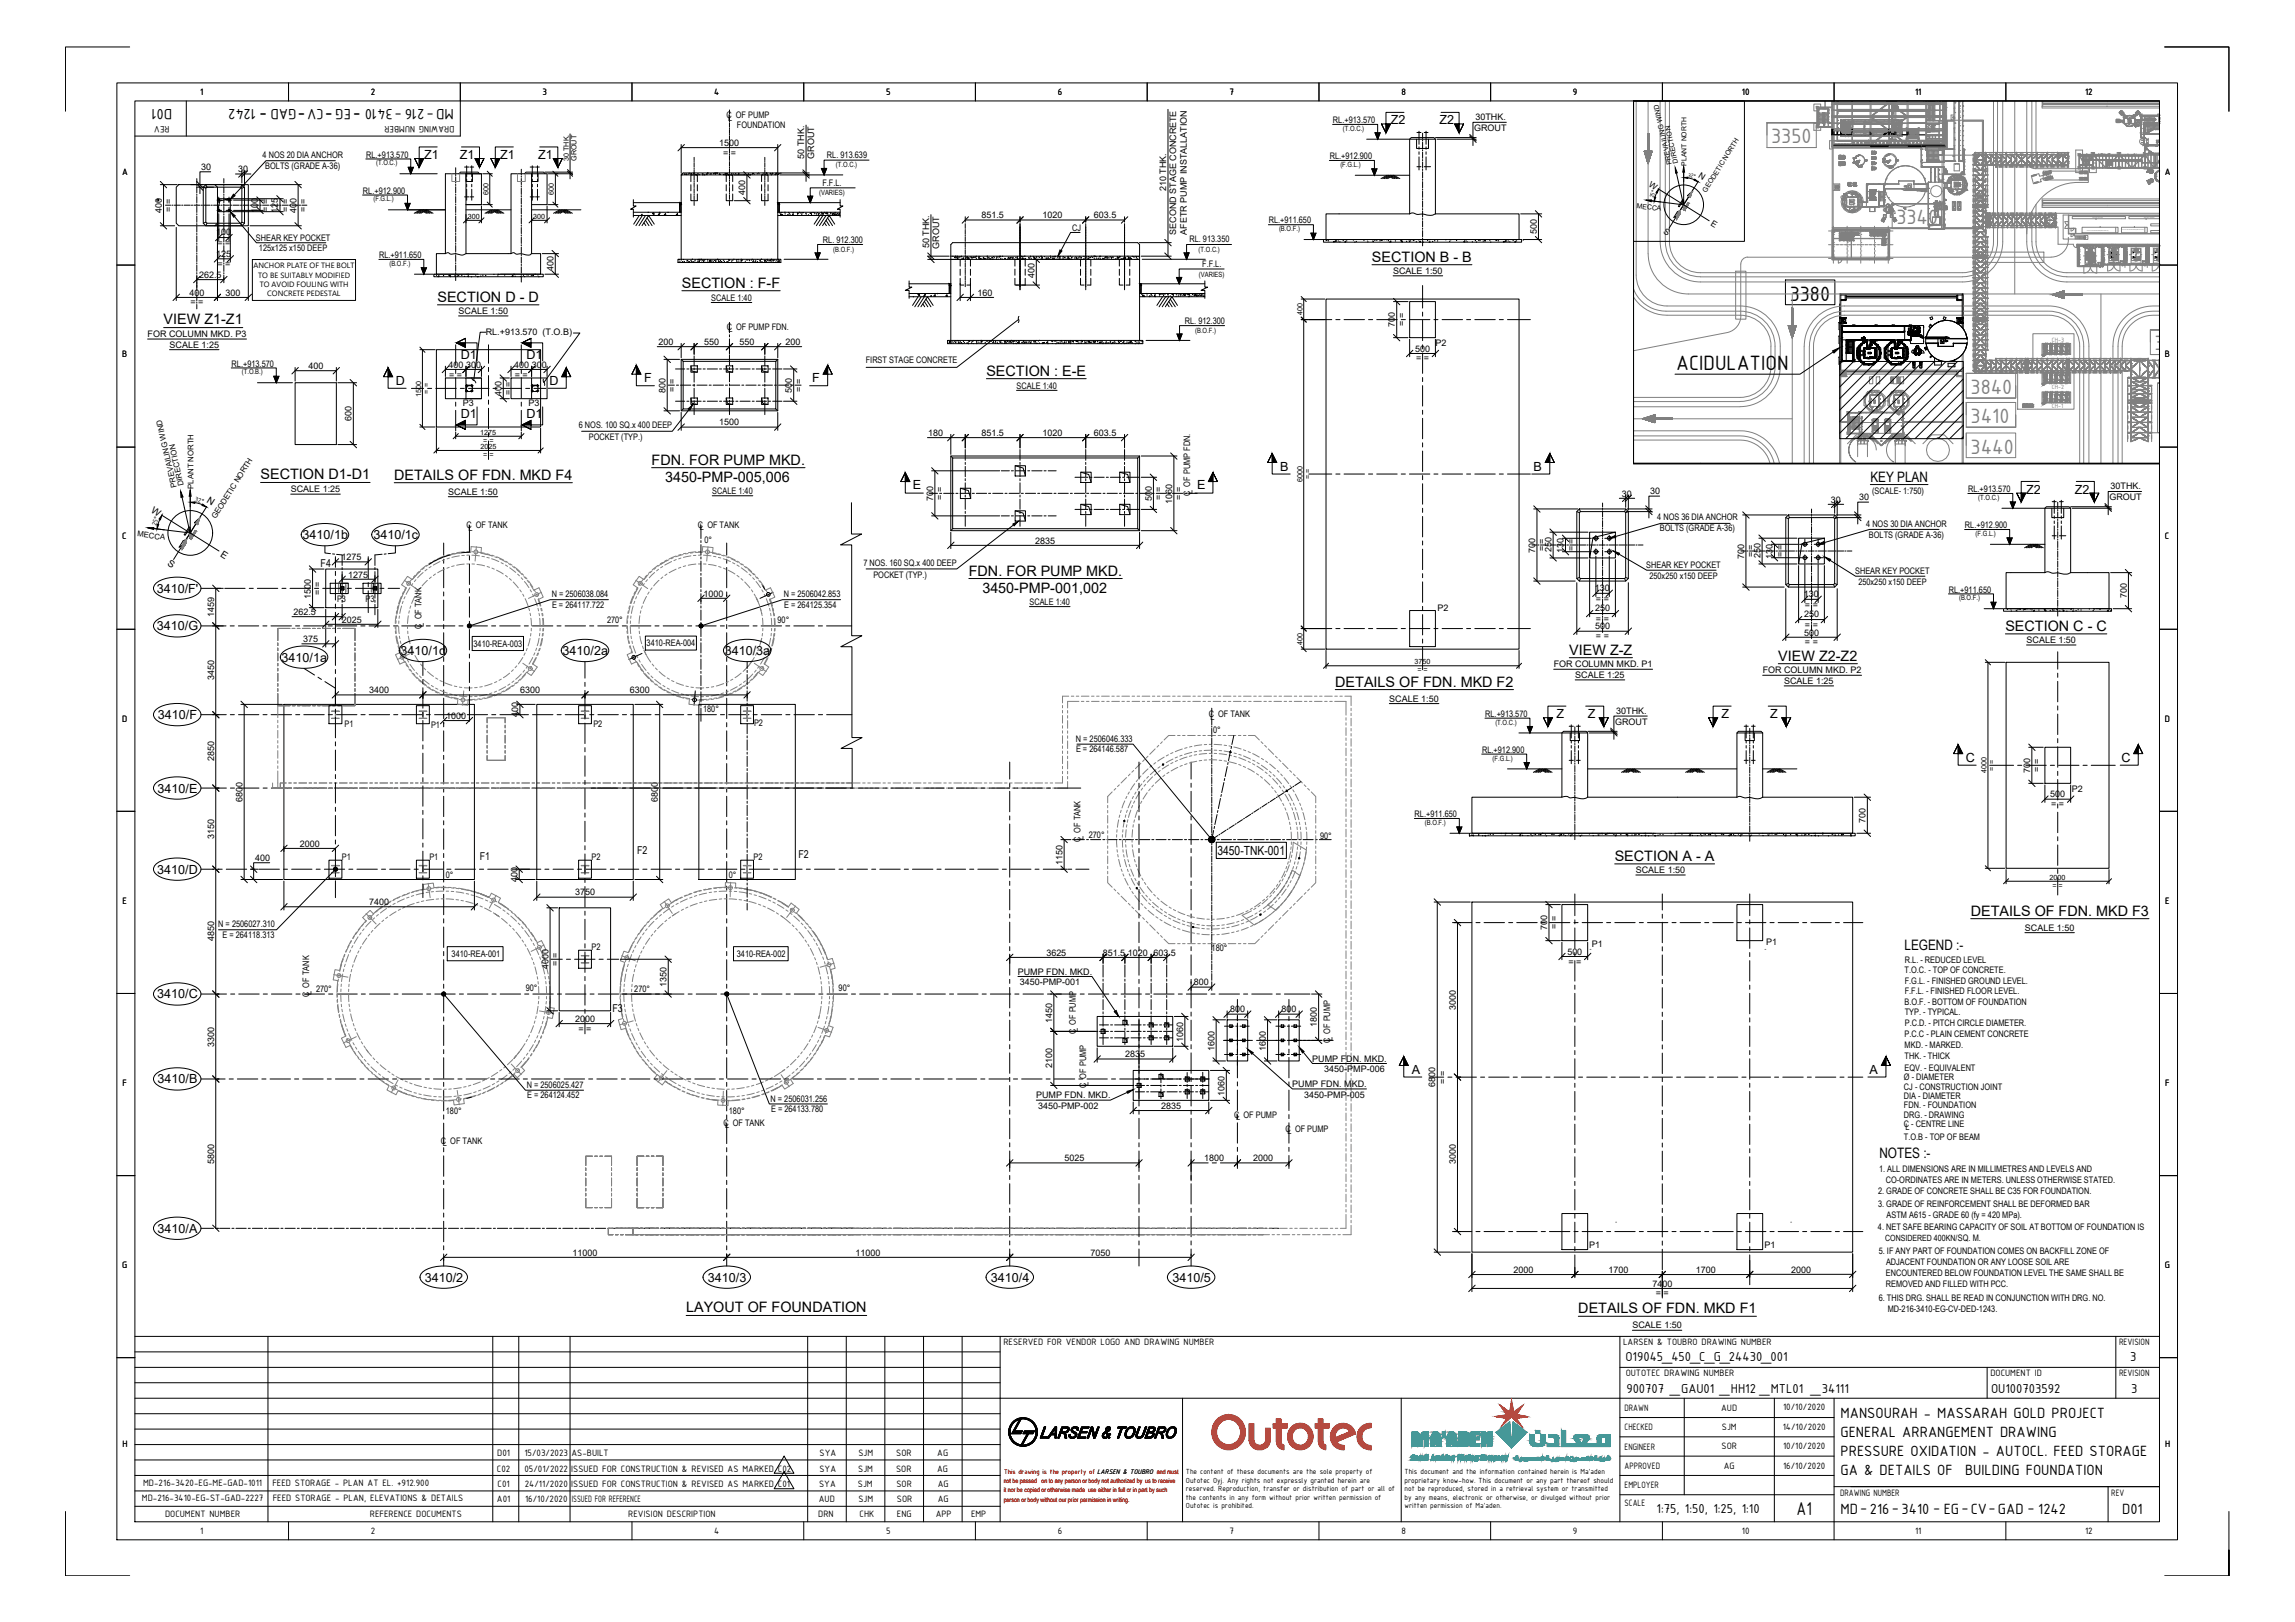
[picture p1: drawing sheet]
<svg xmlns="http://www.w3.org/2000/svg" width="841mm" height="594mm" viewBox="0 0 841 594" stroke-linecap="round" stroke-linejoin="round" font-family="sans-serif">
<defs><g id="words">
<g font-size="8.2" fill="#808080">
<text x="649.1" y="52.5">3350</text>
<text x="695" y="82.2">3340</text>
<text x="789.6" y="128.4">3820</text>
<text x="722.2" y="144.3">3840</text>
<text x="722.2" y="155">3410</text>
<text x="798.2" y="156.9" transform="rotate(-90 798.2 156.9)">3650</text>
<text x="722.2" y="166.1">3440</text>
</g>
<g font-size="8.2">
<text x="655.9" y="110.1">3380</text>
<text x="614.2" y="135.5">ACIDULATION</text>
</g>
<text font-size="7.3" x="658.4" y="554.8">A1</text>
<g font-size="5.9">
<text x="63.1" y="39.8" transform="rotate(-180 63.1 39.8)">D01</text>
<text x="97.7" y="40.6" transform="rotate(-180 97.7 40.6)">-</text>
<text x="111.9" y="40.6" transform="rotate(-180 111.9 40.6)">-</text>
<text x="121.9" y="40.6" transform="rotate(-180 121.9 40.6)">-</text>
<text x="132.2" y="40.6" transform="rotate(-180 132.2 40.6)">-</text>
<text x="166.3" y="39.8" transform="rotate(-180 166.3 39.8)">MD-216 -3410 - EG-CV-GAD - 1242</text>
<text x="674.5" y="519.2">MANSOURAH - MASSARAH GOLD PROJECT</text>
<text x="674.5" y="526.3">GENERAL ARRANGEMENT DRAWING</text>
<text x="674.5" y="533.3">PRESSURE OXIDATION - AUTOCL. FEED STORAGE</text>
<text x="674.5" y="540.4">GA &amp; DETAILS OF</text>
<text x="720.1" y="540.4">BUILDING FOUNDATION</text>
<text x="674.5" y="554.5">MD-216- 3410 - EG-CV-GAD - 1242</text>
<text x="777.7" y="554.5">D01</text>
</g>
<g font-size="5.3">
<text x="502.8" y="95.9">SECTION B - B</text>
<text x="249.9" y="105.4">SECTION : F-F</text>
<text x="160.3" y="110.5">SECTION D - D</text>
<text x="60" y="118.8">VIEW Z1-Z1</text>
<text x="361.5" y="137.6">SECTION : E-E</text>
<text x="238.8" y="170.2">FDN. FOR PUMP MKD.</text>
<text x="95.5" y="175.6">SECTION D1-D1</text>
<text x="144.5" y="175.7">DETAILS OF FDN. MKD F4</text>
<text x="243.7" y="176.6">3450-PMP-005,006</text>
<text x="685.4" y="176.4">KEY PLAN</text>
<text x="355" y="210.8">FDN. FOR PUMP MKD.</text>
<text x="360" y="217.2">3450-PMP-001,002</text>
<text x="734.9" y="231.1">SECTION C - C</text>
<text x="575.1" y="239.8">VIEW Z-Z</text>
<text x="651.7" y="242">VIEW Z2-Z2</text>
<text x="489.3" y="251.5">DETAILS OF FDN. MKD F2</text>
<text x="591.7" y="315.3">SECTION A - A</text>
<text x="722.2" y="335.4">DETAILS OF FDN. MKD F3</text>
<text x="697.9" y="348.1">LEGEND :-</text>
<text x="688.7" y="424.1">NOTES :-</text>
<text x="251.4" y="480.7">LAYOUT OF FOUNDATION</text>
<text x="578.4" y="481">DETAILS OF FDN. MKD F1</text>
</g>
<g font-size="5.1">
<text x="595.7" y="498.4">O19045_450_C_G_24430_001</text>
<text x="780.7" y="498.4">3</text>
<text x="596" y="510.2">900707 _GAU01 _HH12 _MTL01 _34111</text>
<text x="729.6" y="510.2">OU100703592</text>
<text x="781" y="510.2">3</text>
<text x="607.1" y="554.1">1:75, 1:50, 1:25, 1:10</text>
</g>
<g font-size="4.6">
<text x="509.7" y="45.6">Z2</text>
<text x="527.5" y="45.6">Z2</text>
<text x="155.4" y="58.2">Z1</text>
<text x="168.6" y="58.2">Z1</text>
<text x="183.3" y="58.2">Z1</text>
<text x="197.3" y="58.2">Z1</text>
<text x="168.9" y="131.4">D1</text>
<text x="192.9" y="131.4">D1</text>
<text x="145.1" y="141.1">D</text>
<text x="201.4" y="141.1">D</text>
<text x="236.1" y="139.8">F</text>
<text x="297.6" y="139.8">F</text>
<text x="168.9" y="153.1">D1</text>
<text x="192.9" y="153.1">D1</text>
<text x="469.2" y="172.5">B</text>
<text x="561.9" y="172.5">B</text>
<text x="334.5" y="179.1">E</text>
<text x="438.7" y="179.1">E</text>
<text x="742.5" y="180.8">Z2</text>
<text x="760.3" y="180.8">Z2</text>
<text x="110.9" y="197.5">3410/1b</text>
<text x="136.8" y="197.5">3410/1c</text>
<text x="57.5" y="217.1">3410/F'</text>
<text x="57.5" y="230.9">3410/G</text>
<text x="146.8" y="239.9">3410/1d</text>
<text x="206.2" y="239.9">3410/2a</text>
<text x="265.6" y="239.9">3410/3a</text>
<text x="103.2" y="242.3">3410/1a</text>
<text x="57.9" y="263.4">3410/F</text>
<text x="570.3" y="263">Z</text>
<text x="581.8" y="263">Z</text>
<text x="630.8" y="263">Z</text>
<text x="648.7" y="263">Z</text>
<text x="720.4" y="279.2">C</text>
<text x="777.4" y="279.2">C</text>
<text x="57.8" y="290.3">3410/E</text>
<text x="446.1" y="313">3450-TNK-001</text>
<text x="57.6" y="320">3410/D</text>
<text x="57.6" y="365.7">3410/C</text>
<text x="517.3" y="393.4">A</text>
<text x="685.1" y="393.4">A</text>
<text x="57.8" y="396.8">3410/B</text>
<text x="57.8" y="451.5">3410/A</text>
<text x="155.7" y="469.4">3410/2</text>
<text x="259.4" y="469.4">3410/3</text>
<text x="363.1" y="469.4">3410/4</text>
<text x="429.6" y="469.4">3410/5</text>
</g>
<g font-size="4">
<text x="117.5" y="207.5">F4</text>
<text x="175.8" y="314.9">F1</text>
<text x="233.5" y="312.7">F2</text>
<text x="292.6" y="314.3">F2</text>
<text x="224.5" y="370.5">F3</text>
</g>
<g font-size="3.7">
<text x="73.4" y="34.8">1</text>
<text x="135.9" y="34.8">2</text>
<text x="198.8" y="34.7">3</text>
<text x="261.7" y="34.8">4</text>
<text x="324.7" y="34.7">5</text>
<text x="387.7" y="34.8">6</text>
<text x="450.6" y="34.8">7</text>
<text x="513.5" y="34.8">8</text>
<text x="576.4" y="34.7">9</text>
<text x="638.3" y="34.8">10</text>
<text x="701.8" y="34.8">11</text>
<text x="764.1" y="34.8">12</text>
<text x="62.1" y="46.3" transform="rotate(-180 62.1 46.3)">REV</text>
<text x="166.5" y="46.3" transform="rotate(-180 166.5 46.3)">DRAWING NUMBER</text>
<text x="44.7" y="64.2">A</text>
<text x="793.3" y="64.2">A</text>
<text x="44.8" y="130.9">B</text>
<text x="793.4" y="130.9">B</text>
<text x="44.8" y="197.6">C</text>
<text x="793.4" y="197.6">C</text>
<text x="44.7" y="264.3">D</text>
<text x="793.3" y="264.3">D</text>
<text x="44.9" y="331">E</text>
<text x="793.4" y="331">E</text>
<text x="44.9" y="397.7">F</text>
<text x="793.5" y="397.7">F</text>
<text x="44.8" y="464.4">G</text>
<text x="793.4" y="464.4">G</text>
<text x="367.7" y="492.8">RESERVED FOR VENDOR LOGO AND DRAWING NUMBER</text>
<text x="594.8" y="492.8">LARSEN &amp; TOUBRO DRAWING NUMBER</text>
<text x="776.5" y="492.8">REVISION</text>
<text x="595.7" y="504.1">OUTOTEC DRAWING NUMBER</text>
<text x="729.4" y="504.1">DOCUMENT ID</text>
<text x="776.5" y="504.1">REVISION</text>
<text x="595.3" y="516.8">DRAWN</text>
<text x="630.8" y="516.7">AUD</text>
<text x="653.4" y="516.4">10/10/2020</text>
<text x="595.3" y="523.9">CHECKED</text>
<text x="631" y="523.8">SJM</text>
<text x="653.3" y="523.7">14/10/2020</text>
<text x="44.9" y="530.1">H</text>
<text x="182.2" y="533.3">D01</text>
<text x="192.2" y="533.3">15/03/2023</text>
<text x="209.4" y="533.3">AS-BUILT</text>
<text x="300.3" y="533.3">SYA</text>
<text x="314.6" y="533.3">SJM</text>
<text x="328.5" y="533.3">SOR</text>
<text x="343.5" y="533.3">AG</text>
<text x="595.3" y="531">ENGINEER</text>
<text x="630.9" y="530.8">SOR</text>
<text x="653.4" y="530.7">10/10/2020</text>
<text x="793.4" y="530.1">H</text>
<text x="182.1" y="539">C02</text>
<text x="192.2" y="539">05/01/2022</text>
<text x="209.4" y="539">ISSUED FOR CONSTRUCTION &amp; REVISED AS MARKED C02</text>
<text x="300.3" y="539">SYA</text>
<text x="314.5" y="539">SJM</text>
<text x="328.4" y="539">SOR</text>
<text x="343.4" y="539">AG</text>
<text x="595.3" y="538">APPROVED</text>
<text x="631.7" y="538.1">AG</text>
<text x="653.4" y="537.9">16/10/2020</text>
<text x="52.5" y="544.2">MD-216-3420-EG-ME-GAD-1011</text>
<text x="99.8" y="544.2">FEED STORAGE - PLAN AT EL. +912.900</text>
<text x="182.3" y="544.6">C01</text>
<text x="192.3" y="544.6">24/11/2020</text>
<text x="209.4" y="544.6">ISSUED FOR CONSTRUCTION &amp; REVISED AS MARKED C01</text>
<text x="300.2" y="544.6">SYA</text>
<text x="314.4" y="544.6">SJM</text>
<text x="328.5" y="544.6">SOR</text>
<text x="343.7" y="544.6">AG</text>
<text x="595.3" y="545.1">EMPLOYER</text>
<text x="52" y="549.8">MD-216-3410-EG-ST-GAD-2227</text>
<text x="99.9" y="549.6">FEED STORAGE - PLAN, ELEVATIONS &amp; DETAILS</text>
<text x="182.1" y="550.3">A01</text>
<text x="192.4" y="550.3">16/10/2020</text>
<text x="209.5" y="550.3">ISSUED FOR REFERENCE</text>
<text x="300" y="550.3">AUD</text>
<text x="314.6" y="550.3">SJM</text>
<text x="328.7" y="550.3">SOR</text>
<text x="343.6" y="550.3">AG</text>
<text x="595.3" y="551.6">SCALE</text>
<text x="674.3" y="548">DRAWING NUMBER</text>
<text x="773.7" y="548">REV</text>
<text x="60.5" y="555.7">DOCUMENT NUMBER</text>
<text x="135.6" y="555.7">REFERENCE DOCUMENTS</text>
<text x="230.2" y="555.7">REVISION DESCRIPTION</text>
<text x="299.9" y="555.7">DRN</text>
<text x="315" y="555.7">CHK</text>
<text x="328.7" y="555.7">ENG</text>
<text x="342.9" y="555.7">APP</text>
<text x="355.8" y="555.7">EMP</text>
<text x="73.4" y="561.7">1</text>
<text x="135.9" y="561.8">2</text>
<text x="261.7" y="561.7">4</text>
<text x="324.7" y="561.7">5</text>
<text x="387.7" y="561.8">6</text>
<text x="450.6" y="561.7">7</text>
<text x="513.5" y="561.7">8</text>
<text x="576.4" y="561.9">9</text>
<text x="638.3" y="561.7">10</text>
<text x="701.8" y="561.7">11</text>
<text x="764.1" y="561.8">12</text>
</g>
<g font-size="3.5">
<text x="75.5" y="183.8" transform="rotate(32 75.5 183.8)">N</text>
<text x="55.1" y="187.6" transform="rotate(32 55.1 187.6)">W</text>
<text x="80.5" y="203.5" transform="rotate(33 80.5 203.5)">E</text>
<text x="61.1" y="206.9" transform="rotate(33 61.1 206.9)">S</text>
</g>
<g font-size="3.3">
<text x="266.2" y="43.4">C OF PUMP</text>
<text x="266.9" y="44.2">L</text>
<text x="270" y="46.8">FOUNDATION</text>
<text x="488.5" y="45.1">RL.+913.570</text>
<text x="540.2" y="48">GROUT</text>
<text x="540.7" y="44">30THK.</text>
<text x="263.6" y="53.5">1500</text>
<text x="96.2" y="57.8">4 NOS 20 DIA ANCHOR</text>
<text x="134.2" y="57.7">RL.+913.570</text>
<text x="265" y="57">= =</text>
<text x="294.8" y="58.2" transform="rotate(-90 294.8 58.2)">50 THK.</text>
<text x="298.4" y="58.2" transform="rotate(-90 298.4 58.2)">GROUT</text>
<text x="303.1" y="57.9">RL. 913.639</text>
<text x="487.3" y="58.3">RL.+912.900</text>
<text x="73.7" y="62.3">30</text>
<text x="87.3" y="63.1">30</text>
<text x="97.2" y="61.7">BOLTS (GRADE A-36)</text>
<text x="133" y="70.9">RL.+912.900</text>
<text x="273.1" y="71.5" transform="rotate(-90 273.1 71.5)">400</text>
<text x="301.4" y="68.1">F.F.L.</text>
<text x="427.4" y="70.1" transform="rotate(-90 427.4 70.1)">210 THK.</text>
<text x="59.3" y="77.9" transform="rotate(-90 59.3 77.9)">400</text>
<text x="62.9" y="77.5" transform="rotate(-90 62.9 77.5)">= =</text>
<text x="94.5" y="78" transform="rotate(-90 94.5 78)">100</text>
<text x="98.5" y="77.5" transform="rotate(-90 98.5 77.5)">= =</text>
<text x="105.7" y="77.5" transform="rotate(-90 105.7 77.5)">= =</text>
<text x="108.6" y="77.9" transform="rotate(-90 108.6 77.9)">400</text>
<text x="112.2" y="77.5" transform="rotate(-90 112.2 77.5)">= =</text>
<text x="101.8" y="78" transform="rotate(-90 101.8 78)">125</text>
<text x="359.6" y="79.9">851.5</text>
<text x="382.1" y="79.9">1020</text>
<text x="400.9" y="79.9">603.5</text>
<text x="464.9" y="81.8">RL.+911.650</text>
<text x="79.2" y="86.2">100</text>
<text x="93.8" y="88.2">SHEAR KEY POCKET</text>
<text x="301.6" y="88.8">RL. 912.300</text>
<text x="392.9" y="84.6">CJ</text>
<text x="431" y="86" transform="rotate(-90 431 86)">SECOND STAGE CONCRETE</text>
<text x="435" y="85.9" transform="rotate(-90 435 85.9)">AFETR PUMP INSTALLATION</text>
<text x="435.9" y="88.8">RL. 913.350</text>
<text x="563.2" y="85.8" transform="rotate(-90 563.2 85.8)">500</text>
<text x="79.2" y="94">125</text>
<text x="79.7" y="90.1">= =</text>
<text x="94.9" y="92.1">125x125 x150 DEEP</text>
<text x="138.9" y="94.5">RL.+911.650</text>
<text x="340.5" y="91" transform="rotate(-90 340.5 91)">50 THK.</text>
<text x="344.2" y="91" transform="rotate(-90 344.2 91)">GROUT</text>
<text x="73" y="101.8">262.5</text>
<text x="79.7" y="97.9">= =</text>
<text x="202.8" y="99.3" transform="rotate(-90 202.8 99.3)">400</text>
<text x="379.1" y="101.7" transform="rotate(-90 379.1 101.7)">400</text>
<text x="440.5" y="97.8">F.F.L.</text>
<text x="510.5" y="100.3">SCALE 1:50</text>
<text x="69.5" y="108.3">400</text>
<text x="69.8" y="111.9">= =</text>
<text x="82.6" y="108.3">300</text>
<text x="260.6" y="110.1">SCALE 1:40</text>
<text x="358.2" y="108.3">160</text>
<text x="168" y="115">SCALE 1:50</text>
<text x="434.2" y="118.6">RL. 912.300</text>
<text x="511.2" y="119.8" transform="rotate(-90 511.2 119.8)">700</text>
<text x="514.8" y="119.4" transform="rotate(-90 514.8 119.4)">= =</text>
<text x="54.1" y="123.5">FOR COLUMN MKD. P3</text>
<text x="178" y="122.6">RL.+913.570 (T.O.B)</text>
<text x="266.3" y="120.7">C OF PUMP FDN.</text>
<text x="267" y="121.6">L</text>
<text x="62.1" y="127.4">SCALE 1:25</text>
<text x="241.4" y="126.3">200</text>
<text x="258.1" y="126.3">550</text>
<text x="271" y="126.3">550</text>
<text x="287.9" y="126.3">200</text>
<text x="518.6" y="128.8">500</text>
<text x="526.1" y="126.8">P2</text>
<text x="84.9" y="134.3">RL.+913.570</text>
<text x="113" y="135.1">400</text>
<text x="164.3" y="134.7">400</text>
<text x="170.8" y="134.7">300</text>
<text x="188.4" y="134.7">400</text>
<text x="194.9" y="134.7">300</text>
<text x="317.3" y="133">FIRST STAGE CONCRETE</text>
<text x="518.9" y="132.4">= =</text>
<text x="164.6" y="138.3">= =</text>
<text x="188.7" y="138.3">= =</text>
<text x="243.9" y="143.8" transform="rotate(-90 243.9 143.8)">800</text>
<text x="247.4" y="143.4" transform="rotate(-90 247.4 143.4)">= =</text>
<text x="290.2" y="143.8" transform="rotate(-90 290.2 143.8)">500</text>
<text x="293.8" y="143.4" transform="rotate(-90 293.8 143.4)">= =</text>
<text x="372.5" y="142.3">SCALE 1:40</text>
<text x="169.6" y="148.9">P3</text>
<text x="183.8" y="144.9" transform="rotate(-90 183.8 144.9)">400</text>
<text x="187.4" y="144.6" transform="rotate(-90 187.4 144.6)">= =</text>
<text x="193.7" y="148.9">P3</text>
<text x="128.8" y="154.2" transform="rotate(-90 128.8 154.2)">600</text>
<text x="263.6" y="155.8">1500</text>
<text x="212.1" y="156.9">6 NOS. 100 SQ.x 400 DEEP</text>
<text x="215.8" y="161.3">POCKET (TYP.)</text>
<text x="340.1" y="159.7">180</text>
<text x="359.6" y="159.7">851.5</text>
<text x="382.1" y="159.7">1020</text>
<text x="400.9" y="159.7">603.5</text>
<text x="773.5" y="179.2">30THK.</text>
<text x="106.5" y="180.3">SCALE 1:25</text>
<text x="164.3" y="181.2">SCALE 1:50</text>
<text x="261" y="180.9">SCALE 1:40</text>
<text x="342" y="183.4" transform="rotate(-90 342 183.4)">700</text>
<text x="345.5" y="183.1" transform="rotate(-90 345.5 183.1)">= =</text>
<text x="422" y="183.4" transform="rotate(-90 422 183.4)">500</text>
<text x="425.6" y="183.1" transform="rotate(-90 425.6 183.1)">= =</text>
<text x="429.5" y="184.5" transform="rotate(-90 429.5 184.5)">1060</text>
<text x="433.1" y="183.1" transform="rotate(-90 433.1 183.1)">= =</text>
<text x="436.1" y="181.7" transform="rotate(-90 436.1 181.7)">C OF PUMP FDN.</text>
<text x="437" y="181" transform="rotate(-90 437 181)">L</text>
<text x="594.4" y="181.9">30</text>
<text x="604.7" y="181.1">30</text>
<text x="671" y="184.1">30</text>
<text x="681.3" y="183.3">30</text>
<text x="686" y="181">(SCALE- 1:750)</text>
<text x="721.3" y="180.3">RL.+913.570</text>
<text x="773" y="183.1">GROUT</text>
<text x="607.3" y="190.6">4 NOS 36 DIA ANCHOR</text>
<text x="170.9" y="193.5">C OF TANK</text>
<text x="171.6" y="194.4">L</text>
<text x="255.8" y="193.4">C OF TANK</text>
<text x="256.5" y="194.2">L</text>
<text x="608.3" y="194.6">BOLTS (GRADE A-36)</text>
<text x="683.9" y="193.2">4 NOS 30 DIA ANCHOR</text>
<text x="684.9" y="197.1">BOLTS (GRADE A-36)</text>
<text x="720.1" y="193.5">RL.+912.900</text>
<text x="258.2" y="198.9">0°</text>
<text x="379.4" y="199.1">2835</text>
<text x="562.6" y="202.4" transform="rotate(-90 562.6 202.4)">700</text>
<text x="566.2" y="202" transform="rotate(-90 566.2 202)">= =</text>
<text x="568.5" y="202.3" transform="rotate(-90 568.5 202.3)">250</text>
<text x="572.9" y="202.5" transform="rotate(-90 572.9 202.5)">130</text>
<text x="576.9" y="202" transform="rotate(-90 576.9 202)">= =</text>
<text x="125.2" y="205.2">1275</text>
<text x="316.4" y="207.3">7 NOS. 160 SQ.x 400 DEEP</text>
<text x="603.3" y="208.1">SHEAR KEY POCKET</text>
<text x="639.2" y="204.6" transform="rotate(-90 639.2 204.6)">700</text>
<text x="642.7" y="204.2" transform="rotate(-90 642.7 204.2)">= =</text>
<text x="645.1" y="204.5" transform="rotate(-90 645.1 204.5)">250</text>
<text x="649.5" y="204.7" transform="rotate(-90 649.5 204.7)">130</text>
<text x="653.4" y="204.2" transform="rotate(-90 653.4 204.2)">= =</text>
<text x="127.6" y="211.6">1275</text>
<text x="320.1" y="211.7">POCKET (TYP.)</text>
<text x="604.4" y="212">250x250 x150 DEEP</text>
<text x="679.8" y="210.3">SHEAR KEY POCKET</text>
<text x="681" y="214.2">250x250 x150 DEEP</text>
<text x="113.9" y="219.3" transform="rotate(-90 113.9 219.3)">1500</text>
<text x="117.5" y="217.9" transform="rotate(-90 117.5 217.9)">= =</text>
<text x="123.5" y="220.4">P3</text>
<text x="134" y="220.4">P3</text>
<text x="202.2" y="218.8">N = 2506038.084</text>
<text x="257.8" y="218.5">1000</text>
<text x="287.2" y="218.8">N = 2506042.853</text>
<text x="377.3" y="221.5">SCALE 1:40</text>
<text x="584.4" y="216.5">130</text>
<text x="584.9" y="220.4">= =</text>
<text x="661" y="218.7">130</text>
<text x="714.1" y="217.1">RL.+911.650</text>
<text x="779.4" y="219.1" transform="rotate(-90 779.4 219.1)">700</text>
<text x="78.4" y="226.2" transform="rotate(-90 78.4 226.2)">1459</text>
<text x="107.5" y="225.2">262.5</text>
<text x="202.3" y="222.6">E = 264117.722</text>
<text x="287.4" y="222.6">E = 264125.354</text>
<text x="526.8" y="224">P2</text>
<text x="584.6" y="224">250</text>
<text x="584.9" y="227.9">= =</text>
<text x="661.1" y="226.2">250</text>
<text x="661.4" y="222.6">= =</text>
<text x="125.3" y="228">2025</text>
<text x="154.5" y="230.3" transform="rotate(-90 154.5 230.3)">C OF TANK</text>
<text x="155.3" y="229.6" transform="rotate(-90 155.3 229.6)">L</text>
<text x="222.4" y="228.3">270°</text>
<text x="284.9" y="228.1">90°</text>
<text x="584.5" y="230.6">500</text>
<text x="661.1" y="232.8">500</text>
<text x="661.4" y="230.1">= =</text>
<text x="111.1" y="235.2">375</text>
<text x="173.5" y="236.9">3410-REA-003</text>
<text x="237" y="236.8">3410-REA-004</text>
<text x="584.9" y="234.2">= =</text>
<text x="661.4" y="236.4">= =</text>
<text x="742.6" y="235.5">SCALE 1:50</text>
<text x="569.4" y="244.4">FOR COLUMN MKD. P1</text>
<text x="78.4" y="249.2" transform="rotate(-90 78.4 249.2)">3450</text>
<text x="577.2" y="248.3">SCALE 1:25</text>
<text x="646" y="246.6">FOR COLUMN MKD. P2</text>
<text x="653.8" y="250.5">SCALE 1:25</text>
<text x="135.3" y="253.9">3400</text>
<text x="190.6" y="253.9">6300</text>
<text x="230.8" y="253.9">6300</text>
<text x="509.1" y="257">SCALE 1:50</text>
<text x="163.6" y="263.3">1000</text>
<text x="189.9" y="262.6" transform="rotate(-90 189.9 262.6)">400</text>
<text x="257.7" y="260.9">180°</text>
<text x="443" y="262.8">C OF TANK</text>
<text x="443.6" y="263.6">L</text>
<text x="544.3" y="262.5">RL.+913.570</text>
<text x="592.3" y="261.5">30THK.</text>
<text x="126.2" y="266.3">P1</text>
<text x="158" y="266.6">P1</text>
<text x="217.5" y="266.2">P2</text>
<text x="276.3" y="265.8">P2</text>
<text x="444.5" y="268.4">0°</text>
<text x="591.8" y="265.4">GROUT</text>
<text x="394.3" y="271.7">N = 2506046.333</text>
<text x="394.3" y="275.4">E = 264146.587</text>
<text x="543.1" y="275.7">RL.+912.900</text>
<text x="78.4" y="278.9" transform="rotate(-90 78.4 278.9)">2850</text>
<text x="744" y="283.1" transform="rotate(-90 744 283.1)">700</text>
<text x="747.6" y="282.7" transform="rotate(-90 747.6 282.7)">= =</text>
<text x="88.8" y="293.7" transform="rotate(-90 88.8 293.7)">6800</text>
<text x="241.1" y="293.7" transform="rotate(-90 241.1 293.7)">6800</text>
<text x="751.4" y="292.1">500</text>
<text x="759.3" y="290.1">P2</text>
<text x="518.4" y="299.3">RL.+911.650</text>
<text x="751.7" y="295.6">= =</text>
<text x="683.7" y="301.3" transform="rotate(-90 683.7 301.3)">700</text>
<text x="78.4" y="307.1" transform="rotate(-90 78.4 307.1)">3150</text>
<text x="109.8" y="310.1">2000</text>
<text x="395.9" y="308.5" transform="rotate(-90 395.9 308.5)">C OF TANK</text>
<text x="397.1" y="307.8" transform="rotate(-90 397.1 307.8)">L</text>
<text x="399" y="307">270°</text>
<text x="483.8" y="307.1">90°</text>
<text x="93.5" y="315.4">400</text>
<text x="125.3" y="315.1">P1</text>
<text x="157.3" y="315.1">P1</text>
<text x="216.8" y="314.8">P2</text>
<text x="276.1" y="315.1">P2</text>
<text x="389.3" y="316.7" transform="rotate(-90 389.3 316.7)">1150</text>
<text x="163.4" y="321.6">0°</text>
<text x="189.6" y="322.9" transform="rotate(-90 189.6 322.9)">400</text>
<text x="267.1" y="321.6">0°</text>
<text x="599.5" y="319.8">SCALE 1:50</text>
<text x="210.7" y="328">3750</text>
<text x="135.3" y="331.5">7400</text>
<text x="80" y="339.7">N = 2506027.310</text>
<text x="567" y="340.7" transform="rotate(-90 567 340.7)">700</text>
<text x="570.6" y="340.3" transform="rotate(-90 570.6 340.3)">= =</text>
<text x="742" y="340.9">SCALE 1:50</text>
<text x="78.4" y="344.8" transform="rotate(-90 78.4 344.8)">4850</text>
<text x="81.5" y="343.5">E = 264118.313</text>
<text x="216.7" y="347.8">P2</text>
<text x="583.3" y="346.9">P1</text>
<text x="647.2" y="346.1">P1</text>
<text x="165.5" y="350.5">3410-REA-001</text>
<text x="204.5" y="353.7" transform="rotate(-90 204.5 353.7)">= =</text>
<text x="270" y="350.5">3410-REA-002</text>
<text x="383.4" y="350">3625</text>
<text x="404.1" y="350">851.5</text>
<text x="413.3" y="350">1020</text>
<text x="422.7" y="350">603.5</text>
<text x="444" y="348.4">180°</text>
<text x="574.4" y="349.7">500</text>
<text x="574.7" y="353.3">= =</text>
<text x="698.1" y="352.6">R.L. - REDUCED LEVEL</text>
<text x="200.9" y="354.9" transform="rotate(-90 200.9 354.9)">4000</text>
<text x="373" y="357">PUMP FDN. MKD.</text>
<text x="698" y="356.5">T.O.C. - TOP OF CONCRETE.</text>
<text x="113.4" y="365.1" transform="rotate(-90 113.4 365.1)">C OF TANK</text>
<text x="114.2" y="364.4" transform="rotate(-90 114.2 364.4)">L</text>
<text x="115.8" y="363.1">270°</text>
<text x="192.6" y="362.9">90°</text>
<text x="232.4" y="363.1">270°</text>
<text x="244.2" y="361.5" transform="rotate(-90 244.2 361.5)">1350</text>
<text x="307.3" y="362.9">90°</text>
<text x="373.7" y="360.8">3450-PMP-001</text>
<text x="437.5" y="360.9">800</text>
<text x="698" y="360.4">F.G.L. - FINISHED GROUND LEVEL.</text>
<text x="698" y="364.1">F.F.L. - FINISHED FLOOR LEVEL.</text>
<text x="450.8" y="370.8">800</text>
<text x="469.6" y="370.8">800</text>
<text x="533.5" y="369.9" transform="rotate(-90 533.5 369.9)">3000</text>
<text x="697.9" y="368">B.O.F. - BOTTOM OF FOUNDATION</text>
<text x="698" y="371.9">TYP. - TYPICAL.</text>
<text x="210.7" y="374.3">2000</text>
<text x="211.9" y="377.8">= =</text>
<text x="385.6" y="374.7" transform="rotate(-90 385.6 374.7)">1450</text>
<text x="482.6" y="376.3" transform="rotate(-90 482.6 376.3)">1800</text>
<text x="698" y="375.8">P.C.D. - PITCH CIRCLE DIAMETER.</text>
<text x="78.4" y="383.3" transform="rotate(-90 78.4 383.3)">3300</text>
<text x="394.2" y="378.8" transform="rotate(-90 394.2 378.8)">C OF PUMP</text>
<text x="395" y="378.1" transform="rotate(-90 395 378.1)">L</text>
<text x="433.6" y="381.5" transform="rotate(-90 433.6 381.5)">1060</text>
<text x="487.5" y="382.1" transform="rotate(-90 487.5 382.1)">C OF PUMP</text>
<text x="488.3" y="381.4" transform="rotate(-90 488.3 381.4)">L</text>
<text x="698" y="383.9">MKD. - MARKED.</text>
<text x="698" y="380">P.C.C - PLAIN CEMENT CONCRETE</text>
<text x="412.3" y="387.2">2835</text>
<text x="445" y="384.8" transform="rotate(-90 445 384.8)">1600</text>
<text x="463.9" y="384.8" transform="rotate(-90 463.9 384.8)">1600</text>
<text x="480.9" y="388.8">PUMP FDN. MKD.</text>
<text x="698" y="387.8">THK. - THICK</text>
<text x="385.6" y="391.3" transform="rotate(-90 385.6 391.3)">2100</text>
<text x="485.3" y="392.7">3450-PMP-006</text>
<text x="697.7" y="395.7">Ø - DIAMETER</text>
<text x="698" y="392.1">EQV. - EQUIVALENT</text>
<text x="193" y="398.5">N = 2506025.427</text>
<text x="398" y="398.5" transform="rotate(-90 398 398.5)">C OF PUMP</text>
<text x="398.9" y="397.9" transform="rotate(-90 398.9 397.9)">L</text>
<text x="448.8" y="401.3" transform="rotate(-90 448.8 401.3)">1060</text>
<text x="473.6" y="398.2">PUMP FDN. MKD.</text>
<text x="525.9" y="398.2" transform="rotate(-90 525.9 398.2)">6800</text>
<text x="529.9" y="396.9" transform="rotate(-90 529.9 396.9)">= =</text>
<text x="697.7" y="399.2">CJ - CONSTRUCTION JOINT</text>
<text x="193.2" y="402.2">E = 264124.452</text>
<text x="282.4" y="403.5">N = 2506031.256</text>
<text x="282.6" y="407.2">E = 264133.780</text>
<text x="379.7" y="402.3">PUMP FDN. MKD.</text>
<text x="380.4" y="406.1">3450-PMP-002</text>
<text x="425.5" y="406.1">2835</text>
<text x="478" y="402">3450-PMP-005</text>
<text x="697.7" y="402.6">DIA - DIAMETER</text>
<text x="697.7" y="406">FDN. - FOUNDATION</text>
<text x="163.4" y="408.1">180°</text>
<text x="265.1" y="412.3">C OF TANK</text>
<text x="265.8" y="413.1">L</text>
<text x="267.1" y="408.1">180°</text>
<text x="452.2" y="409.5">C OF PUMP</text>
<text x="453" y="410.4">L</text>
<text x="697.7" y="409.4">DRG. - DRAWING</text>
<text x="697.7" y="412.8">C - CENTRE LINE</text>
<text x="698.3" y="413.9">L</text>
<text x="161.6" y="419">C OF TANK</text>
<text x="162.2" y="419.8">L</text>
<text x="471.1" y="414.5">C OF PUMP</text>
<text x="471.8" y="415.3">L</text>
<text x="697.7" y="417.6">T.O.B - TOP OF BEAM</text>
<text x="390" y="425.3">5025</text>
<text x="441.2" y="425.3">1800</text>
<text x="459.3" y="425.3">2000</text>
<text x="78.4" y="426.2" transform="rotate(-90 78.4 426.2)">5800</text>
<text x="533.5" y="426.4" transform="rotate(-90 533.5 426.4)">3000</text>
<text x="688.6" y="429.3">1. ALL DIMENSIONS ARE IN MILLIMETRES AND LEVELS AND</text>
<text x="688.2" y="437.4">2. GRADE OF CONCRETE SHALL BE C35 FOR FOUNDATION.</text>
<text x="691.1" y="433.2">CO-ORDINATES ARE IN METERS. UNLESS OTHERWISE STATED.</text>
<text x="688.2" y="442">3. GRADE OF REINFORCEMENT SHALL BE DEFORMED BAR</text>
<text x="691.4" y="446">ASTM A615 - GRADE 60 (fy = 420 MPa).</text>
<text x="688.2" y="450.4">4. NET SAFE BEARING CAPACITY OF SOIL AT BOTTOM OF FOUNDATION IS</text>
<text x="209.8" y="459.9">11000</text>
<text x="313.5" y="459.9">11000</text>
<text x="399.6" y="459.9">7050</text>
<text x="582.4" y="457.3">P1</text>
<text x="646.6" y="457.2">P1</text>
<text x="688.5" y="459.3">5. IF ANY PART OF FOUNDATION COMES ON BACKFILL ZONE OF</text>
<text x="554.6" y="466.2">2000</text>
<text x="589.4" y="466.2">1700</text>
<text x="621.4" y="466.2">1700</text>
<text x="656.4" y="466.1">2000</text>
<text x="691.1" y="467.4">ENCOUNTERED BELOW FOUNDATION LEVEL THE SAME SHALL BE</text>
<text x="691.2" y="463.2">ADJACENT FOUNDATION OR ANY LOOSE SOIL ARE</text>
<text x="605.5" y="471.3">7400</text>
<text x="691.1" y="471.3">REMOVED AND FILLED WITH PCC.</text>
<text x="606.8" y="474.8">= =</text>
<text x="688.5" y="476.6">6. THIS DRG. SHALL BE READ IN CONJUNCTION WITH DRG. NO.</text>
<text x="691.8" y="480.5">MD-216-3410-EG-CV-DED-1243.</text>
<text x="598.2" y="486.5">SCALE 1:50</text>
</g>
<g font-size="3.1">
<text x="622.2" y="64.9" transform="rotate(32 622.2 64.9)">N</text>
<text x="604" y="68.3" transform="rotate(32 604 68.3)">W</text>
<text x="626.6" y="82.4" transform="rotate(32 626.6 82.4)">E</text>
<text x="609.4" y="85.4" transform="rotate(32 609.4 85.4)">S</text>
<text x="690.8" y="454.5">CONSIDERED 400KN/SQ. M.</text>
</g>
<g font-size="3.1" fill="#808080">
<text x="763.4" y="95.2">HV</text>
<text x="765.5" y="95.2">LV</text>
<text x="772.2" y="94.5">HV</text>
</g>
<g font-size="2.9">
<text x="434.6" y="539.9">The content of these documents are the sole property of</text>
<text x="514.7" y="539.9">This document and the information contained herein is Ma'aden</text>
<text x="434.6" y="543.1">Outotec Oyj. Any rights not expressly granted herein are</text>
<text x="514.7" y="543.1">proprietary know-how. This document or any part thereof should</text>
<text x="434.6" y="546.2">reserved. Reproduction, transfer or distribution of part or all of</text>
<text x="434.6" y="549.4">the contents in any form without prior written permission of</text>
<text x="514.7" y="546.2">not be reproduced, stored in a retrieval system or transmitted</text>
<text x="514.7" y="549.4">by any means, electronic or otherwise, or divulged without prior</text>
<text x="434.6" y="552.5">Outotec is prohibited.</text>
<text x="514.7" y="552.5">written permission of Ma'aden.</text>
</g>
<g font-size="2.8">
<text x="92.9" y="98.2">ANCHOR PLATE OF THE BOLT</text>
<text x="94.6" y="101.7">TO BE SUITABLY MODIFIED</text>
<text x="95.2" y="105.1">TO AVOID FOULING WITH</text>
<text x="97.9" y="108.5">CONCRETE PEDESTAL</text>
<text x="64.8" y="178.4" transform="rotate(-103 64.8 178.4)">PREVAILING WIND</text>
<text x="67.4" y="177.8" transform="rotate(-103 67.4 177.8)">DIRECTION</text>
<text x="70.9" y="179" transform="rotate(-90 70.9 179)">PLANT NORTH</text>
<text x="79.1" y="190.3" transform="rotate(-58 79.1 190.3)">GEODETIC NORTH</text>
<text x="50.2" y="196.5" transform="rotate(7 50.2 196.5)">MECCA</text>
</g>
<g font-size="2.6">
<text x="492.2" y="47.9">(T.O.C.)</text>
<text x="208.4" y="58.9" transform="rotate(-90 208.4 58.9)">30 THK.</text>
<text x="211.3" y="59" transform="rotate(-90 211.3 59)">GROUT</text>
<text x="137.9" y="60.6">(T.O.C.)</text>
<text x="306.4" y="61.3">(T.O.C.)</text>
<text x="491.2" y="61.1">(F.G.L.)</text>
<text x="179" y="71.5" transform="rotate(-90 179 71.5)">600</text>
<text x="203" y="71.5" transform="rotate(-90 203 71.5)">600</text>
<text x="300.2" y="71.5">(VARIES)</text>
<text x="136.8" y="73.8">(F.G.L.)</text>
<text x="171.4" y="80.2">300</text>
<text x="195.4" y="80.2">300</text>
<text x="468.7" y="84.7">(B.O.F.)</text>
<text x="305.3" y="92.3">(B.O.F.)</text>
<text x="439.2" y="92.2">(T.O.C.)</text>
<text x="142.7" y="97.4">(B.O.F.)</text>
<text x="439.4" y="101.3">(VARIES)</text>
<text x="477.3" y="115.5" transform="rotate(-90 477.3 115.5)">400</text>
<text x="438" y="122">(B.O.F.)</text>
<text x="88.6" y="137.1">(T.O.B.)</text>
<text x="154.3" y="145.3" transform="rotate(-90 154.3 145.3)">1500</text>
<text x="157.2" y="144.2" transform="rotate(-90 157.2 144.2)">= =</text>
<text x="176" y="159.3">1275</text>
<text x="176.1" y="164.5">2025</text>
<text x="177.1" y="167.4">= =</text>
<text x="177.1" y="162.1">= =</text>
<text x="477.3" y="176.5" transform="rotate(-90 477.3 176.5)">6000</text>
<text x="480.1" y="175.5" transform="rotate(-90 480.1 175.5)">= =</text>
<text x="71.3" y="183.5" transform="rotate(16 71.3 183.5)">32°</text>
<text x="724.9" y="183.1">(T.O.C.)</text>
<text x="57.2" y="192.6" transform="rotate(-71 57.2 192.6)">25°</text>
<text x="724" y="196.4">(F.G.L.)</text>
<text x="717.9" y="219.9">(B.O.F.)</text>
<text x="477.3" y="236.1" transform="rotate(-90 477.3 236.1)">400</text>
<text x="518.4" y="243.3">3750</text>
<text x="519.4" y="246.2">= =</text>
<text x="548" y="265.4">(T.O.C.)</text>
<text x="547" y="278.6">(F.G.L.)</text>
<text x="728" y="283.2" transform="rotate(-90 728 283.2)">4000</text>
<text x="730.8" y="282.2" transform="rotate(-90 730.8 282.2)">= =</text>
<text x="522.2" y="302.2">(B.O.F.)</text>
<text x="751.1" y="322.3">2000</text>
<text x="752.1" y="325.1">= =</text>
</g>
<text font-size="2.6" fill="#f00" x="367.9" y="539.7">This drawing is the property of LARSEN &amp; TOUBRO and must</text>
<g font-size="2.5">
<text x="615" y="59.5" transform="rotate(-103 615 59.5)">DIRECTION</text>
<text x="612.7" y="60.1" transform="rotate(-103 612.7 60.1)">PREVAILING WIND</text>
<text x="618.1" y="60.6" transform="rotate(-90 618.1 60.6)">PLANT NORTH</text>
<text x="625.3" y="70.6" transform="rotate(-58 625.3 70.6)">GEODETIC NORTH</text>
<text x="599.7" y="76.1" transform="rotate(7 599.7 76.1)">MECCA</text>
</g>
<g font-size="2.4" fill="#808080">
<text x="751.9" y="125.3">CH-3</text>
<text x="751.9" y="142.6">CH-2</text>
<text x="751.9" y="149.5">CH-1</text>
</g>
<g font-size="2.4" fill="#f00">
<text x="367.8" y="543.2">not be passed on to any person or body not authorized by us to receive</text>
<text x="367.8" y="546.5">it nor be copied or otherwise made use either in full or in part by such</text>
<text x="367.8" y="550">person or body without our prior permission in writing.</text>
</g>
<g font-size="2.3">
<text x="618.4" y="64.7" transform="rotate(16 618.4 64.7)">32°</text>
<text x="605.9" y="72.7" transform="rotate(-71 605.9 72.7)">25°</text>
</g>
<g font-size=".5" fill="#808080">
<text x="766.9" y="79.9">SS01-MCC-02 (400V)</text>
<text x="785.7" y="79.9">SS01-MCC-03 (400V)</text>
<text x="764.7" y="84.5">13.8 KV- MV SWITCHGEAR(SS01-SWB-01)</text>
<text x="777.7" y="84.4">4.16 KV -MV SWITCHGEAR(SS01-MCC-01)</text>
<text x="781.7" y="89.8">FIRE WALL</text>
<text x="789.9" y="89.8">FIRE WALL</text>
<text x="780.5" y="90.7">2MVA, 13.8/0.417kV TRAFO</text>
<text x="781.6" y="93.4">HV</text>
<text x="783.4" y="93.5">LV</text>
<text x="788.7" y="90.7">2MVA, 13.8/0.417kV TRAFO</text>
<text x="789.8" y="93.4">HV</text>
<text x="781" y="96.4">CONCRETE PLINTH</text>
<text x="789.2" y="96.4">CONCRETE PLINTH</text>
</g>
</g></defs>
<!-- layer: CI-EXISTING -->
<g fill="none" stroke="#808080" stroke-width=".37">
<path d="M599.6 37v63.7a11.3 11.3 0 0 0 11.3 11.4h26.8a14.7 14.7 0 0 1 14.7 14.7v7.4a14.7 14.7 0 0 1-14.7 14.7l-39 .1M604 37v56M608.4 37v51.6M610.3 37v51.6M611.8 37v51.6a11.3 11.3 0 0 0 11.3 11.3h96.1a11.3 11.3 0 0 0 11.3-11.3v-51.6M665.8 39.2v.3l.3-.2zM665.8 39.2h.1M665.8 39.3v7.2M665.8 39.3h.2M665.9 39.3h.1M666 39.3h-.1M666 39.3v7.2"/>
<path d="M666 39.7l1.9 .1 .1-.4v.4M666 39.5h5.2M666 39.4h.1M666.1 39.3h-.2M666.1 39.3h.1M666.1 39.2v.3zM666.1 39.3h5.5M666.3 39.3v-.3h-.7v.7h.2M666.3 39.9h.1M666.3 39.8h.1M666.3 39.8h3.7zM666.4 39.8l-.1-.4v2"/>
<path d="M666.4 39.8l-.1 7.1h-.7v-.8h.2M666.4 39.8h3.6M666.5 39.8h3.3M666.7 39.8h.1M667.2 39.3v-1.2h-2.5v2.5h1.1M667.9 39.8h.1M668 39.8h.1M668.1 39.8h.1M668.3 39.5h.1M668.3 39.8h.1M668.3 39.5v.3M668.4 39.5h.1"/>
<path d="M668.4 39.8h.1M668.4 39.5v.3h1.6M668.8 37v3M669.8 39.8h-3.3M670 39.9h.1M670 39.8h.1M670 39.5v.3M670 39.8v1.4zM670 39.5h.1M670 39.8v6.8v-1.6M670 39.5v1.9M671.2 38.2l7.5 .1"/>
<path d="M671.2 38.3h.1M671.2 38.3v1h.2h-.2v3.1M671.2 37v1.2M671.2 38.3h7.5M671.4 37v3.3M671.4 39.5h.2M671.6 37v3.3M671.8 37v3.3M672 37.5l40.6 .2zM672.2 37.7h6.4h-6.4M672.2 37v.5M672.2 37.7v2.6"/>
<path d="M672.2 37.7h6.4M673.3 37.5v-.5v.5M673.3 37v.5M673.3 37.7v2.6M673.3 37.3h.1M678.6 37v3.3M678.7 37.5v.2M678.8 38.3h.1M678.8 37.7h6.5h-6.5M678.8 37v3.3M678.8 37.7h6.5M685.3 37v.5"/>
<path d="M685.3 37.7v2.6M685.5 38.2v.1M685.5 38.2l13.5 .1M685.5 38.3h.1M685.5 38.2h6.8l-6.8 .1M685.5 38.2l-6.7 .1M685.5 37.5v.2M685.7 37v.5M685.7 37.7v2.6M685.7 37.7h6.2M691.2 38.3l-2.7 2M691.3 38.3l-2.6 2"/>
<path d="M691.5 37l.8 .6M691.5 38.3l-2.6 2M691.7 37l.6 .6M692 37.5l-.7-.5 .9 .7-.7-.7 .6 .5M692.1 37v3.3M692.2 37.5l.1 .1M692.3 37.6l-.6 .6 .4-.4M692.3 38.2l6.7 .1zM692.3 37.5l.6 .7-.5-.4M692.3 37.6l1 .6v-.5M692.3 37.6l-1 .6M692.3 37.6l-.8 .6 .6-.5"/>
<path d="M692.3 37.6l-.8 .6M692.3 37.6l.8 .6-.7-.5M692.4 37v3.3M692.6 37.5l.7-.5-1 .6M692.6 37.7h6.3M692.9 37l-.7 .5M693.1 37l-.7 .5M693.2 38.3l2.7 2-2.7-2M693.2 37.1h.5zM693.2 37h.5zM693.2 37h1.7M693.2 38.7h.4"/>
<path d="M693.2 38.8h.5zM693.2 37.1h1.7h-1.7h1.7h-1.7h.9M693.2 37.1h1.7M693.2 38.7l.5 .1M693.3 37.1h.1M693.3 37h.1M693.3 38.8h.1M693.3 38.7h.1M693.3 37.1v.4M693.3 38.5v1.8M693.3 37.7v.5M693.4 38.7h.1"/>
<path d="M693.4 38.3l2.7 2M693.5 37.1h.1M693.5 37h.1M693.5 38.8h.1M693.5 38.7h.1M693.6 38.8h.1M693.5 37.1v.4M693.5 37.7v.7M693.5 38.7v1.6M693.6 37.1h.1M693.6 38.7h.1M693.6 37.1v.4"/>
<path d="M693.6 37.7v.8M693.6 38.8v1.5M693.7 37h.1M693.7 37h.4M693.7 37.1h.4h-.3M693.7 37l.4 .1M693.7 37h.4zM693.7 37l-.2 .1M693.7 39.2h.1M693.7 39.3h.1M693.7 39.2v.1M693.7 39.1h.3"/>
<path d="M693.7 39.1h.1M693.7 39h.1M693.7 39h.2M693.7 39v.1M693.7 39.3h.3M693.8 39.2l-.1 .1M693.8 39.2h.2M693.8 39.2h.1M693.8 39h.1M693.9 39.3h.1M693.8 39.2l.1 .1M693.8 39.2l.2 .1"/>
<path d="M693.8 39.3h.1M693.8 39.1h.2M693.8 39h.2M693.8 39.5h.1M693.8 39.4h.1M693.8 39.4v.1M693.8 39.3v.1M693.8 39.2v.1M693.9 39.3h-.1M693.9 39.2v.1M693.9 39.2h.1M693.9 39h.1"/>
<path d="M694 39.2h.1M694 39.3h.1M693.9 39.4h.1M693.9 39.3v.1M693.9 39.5h.1M693.9 39.3v.2M693.9 39.4v.1M694 39.4h.1M693.9 39.4l.1 .1M694 39.2v.1M694 39.2l-.1 .1M694 39.6h.4z"/>
<path d="M694 39.7l.4-.1zM694 39.6h.4M694 39.7h.4zM694 39.7h.4M694 39.7h.1M694 39.7h.4h-.4M694 38.9h.1M694 39.6v.1M694 39.3v.1M694 39.3v.2M694 39.4h.2M694 39.4h.2h-.2"/>
<path d="M694 39.5h.2h-.2M694 39.4h.2l-.2 .1M694 39.6h.1M694 39.7v.1M694.1 37.1h.8M694.1 37.1h.8h-.4M694.1 37h.8zM694.1 37h.3M694.1 38.7h.4zM694.1 38.8h.8zM694.1 38.8h.3zM694.1 38.8h.3h-.3"/>
<path d="M694.1 37.1h-.4h.4M694.1 38.8h.1M694.1 38.8h.8M694.1 38.7h.8M694.1 38.7h.1M694.1 38.9l.3-.1zM694.1 38.8h.3M694.2 38.9h.2zM694.2 38.9h.1M694.2 39.3h.1M694.2 39.5h.1M694.2 39.3v.2"/>
<path d="M694.2 39.3v.1M694.2 39.4h-.2h.2M694.2 39.3l-.2 .1M694.3 39.3h.1M694.3 39.3v.2M694.3 39.3l-.1 .1M694.3 39.3v.5M694.3 39.8h.1M694.3 39.4h.1M694.3 39.3v.1M694.3 39.5h.1M694.3 39.5v.3"/>
<path d="M694.3 38.8v.2M694.3 39.4v.1M694.3 39.5v-.2v.5M694.3 38.7h.1M694.4 39.4h.1M694.4 39.6h.1M694.4 39.8h.1M694.3 39.6h.1M694.3 39.3l.1 .1M694.3 39.3l.1 1M694.4 37h.5l-.8 .1M694.4 38.8h.5"/>
<path d="M694.4 38.7h.1M694.4 39.5v.1M694.4 39.4l-.1 .1M694.4 37h.1M694.4 37.1v.4M694.4 37.7v1.3M694.5 37.1h.1M694.5 38.7l.4 .1M694.5 38.7l-.4 .1h.4M694.6 38.7h.3l-.4 .1M694.8 39.1v.2M694.8 39.6v.2"/>
<path d="M694.8 39.3h.1M694.8 39.7h.1M694.8 39.8h.1M694.8 38.8h.1M694.8 38.9h.1M694.8 38.7h.1M694.8 39h.1M694.8 37h.1M694.8 37.1v.4M694.8 37.7v1.6M694.8 39.6v.7M694.8 38.8v.1"/>
<path d="M694.8 39.3v.1M694.8 39v.3M694.8 39.1v-.3v.4M694.8 39.3v-.3v.3M694.8 39.3l.2-.3 .2 .3h-.4l.2-.3v.5v-.2M694.8 39h.6M694.8 39.7v.1M694.9 38.9h.1M694.9 39.8h.1M694.9 38.8h.1M694.9 38.8v.1M694.9 37l-.8 .1"/>
<path d="M694.9 37l-.5 .1M694.9 38.7l-.8 .1M695.1 39.6h.3M695.2 39l.1 .4M695.2 39.3l-.1 .3zM695.3 39v.1M695.3 39.4h.1M695.3 39.1v.3M695.3 39h.1M695.3 39v.6M695.4 39v.4M695.4 39.4v.2"/>
<path d="M695.4 39v.3zM695.4 39.6h.1M695.4 39v.6zM695.4 39v.6M698.9 37v.5M698.9 37.7v2.6M699.1 38.3h14.2M699.1 38.3h.1M699.1 37.5v.2M699.2 37v.5M699.2 37.7h6.5M704.8 37h.4"/>
<path d="M705.7 37v3.3h-6.5v-2.6M705.8 38.2l7.5 .1zM705.8 37.5v.2M705.9 37v3.3M705.9 37.7h6.5M706.5 38.3l.1 .1M706.5 37v.5M706.5 37.7v.5M706.6 38.4h.1M706.7 39.8l.2 .3zM706.7 38.4h.1M706.8 40h.1"/>
<path d="M706.8 38.2h.1M706.8 38.3l-.2 .1M706.8 38.4h-.3v1.9M706.8 38.4h.1M706.8 37v.5M706.8 37.7v2.1M706.9 39.6h.1M706.9 39.8h.1M706.9 38.3h.1M706.9 38.2h.1M706.9 39.8l.1-.2-.2 .3M706.9 38.4h.1"/>
<path d="M706.9 38.4h.2M706.9 38.4l.2 .1M706.9 38.4l.2 .3M707 38.3h.1M707 39.8h.1M707 39.7v.1M707 39.6l.1 .1M707.1 39.6h.1M707 38.2h.1M707 38.1v.1M707 38.6h.1M707 38.9h.1"/>
<path d="M707.1 38.7h.1M707 39.3h.1M707 37.7l.1 2.6M707 38.3l-.1 .1M707 38.9l.1 .1M707.1 38.2h.1M707.1 38.1h.1M707.1 39.8h.1M707.1 37l-.1 .5M707.1 38.3h.1M707.1 39.1h.1M707.1 37.4h.1"/>
<path d="M707.1 39.8h-.1M707.1 39.7h.1M707.1 39.3h.1M707.1 39.8l-.1 .1M707.1 38.5h.1M707.1 37.8l-.1 .1M707.2 37.5v-.5v.5M707.2 38.3v.3v-.3M707.2 38.6h.1M707.2 38.6h.9M707.2 37.7v.9M707.3 37.7l-.1 .5"/>
<path d="M707.3 37h.4M707.4 38.6v1.7M707.4 37l-.1 .5M707.9 38.6v1.7M707.9 37v.5M708 37.7l.1 .5v-.5M708.1 38.3v.3zM708.1 37v.5M708.1 38.1l.2 .1M708.1 38.1h.2M708.1 38.2h.1M708.1 39.1l.1 .2"/>
<path d="M708.1 37.5v-.5v.5M708.1 37.1l.1 .4M708.1 39.7l.3 .1M708.1 39.8h.2M708.1 39.6h.3M708.1 38.4h.2M708.1 37.4h.1M708.2 39.6h.1M708.2 39.3h.1M708.2 39.8h.1M708.2 38.1l-.1 .1M708.2 38.2h.1"/>
<path d="M708.2 37.7l-.1 2.6 .2-.3M708.2 39.8v.1M708.2 39.8l.2 .2M708.3 39.8h.1M708.3 39.7v.1M708.3 38.2h.1M708.3 39.7l.1 .1M708.3 38.3l.1 .1M708.3 38.1h.1M708.3 39.6h.1M708.4 38.2h.1M708.3 39.6v.1"/>
<path d="M708.4 39.6l-.1 .1M708.4 39.8l.1 .3zM708.4 38.1v.1M708.4 38.3l-.1 .1M708.4 39.6v.2M708.4 40h.1M708.4 39.9h.1M708.5 38.3l.2 .1M708.5 37v.5M708.5 37.7v2.1M708.5 38.4h.2M708.7 37v.5"/>
<path d="M708.7 37.7v2.6M708.7 38.4h.1M708.8 37v.5M708.8 37.7v2.6M709.1 37v.5M709.1 37.7v2.6M709.9 37h.3M710.8 37v.5M710.8 37.7v2.6M711 37v.5M711 37.7v2.6M712 37.8v2.5"/>
<path d="M712 37v.5M712 37.5v-.5v.5M712 38.1h.1M712 38.2v-.5v.5M712.1 38.2h.1M712.1 37v.5M712.1 37.7v2.6M712.4 37v.5M712.4 37.7v2.6M712.5 37v19.8h11.3M712.8 37v3.3M713 37v3.3"/>
<path d="M713.1 37v3.3M713.2 39.3h.1M713.3 37v2.3h-.2h.2v1M716 37l-.1 6.1M716.2 39.7l.2 1.4M716.3 39.8h.1M716.4 39.2v.1M716.4 39.7h-.3l.2 .1M716.4 37.6v7.5M716.4 37.6h.1M716.4 37v.6M717.8 39.9h.1"/>
<path d="M717.8 37.6h.1M717.8 37.6v7.5M717.8 39.7h.3v1.4h-.3M717.8 37v.6M717.8 39.3h.1M717.8 39.2h.1M717.9 37h.1M717.9 38.8h.1M717.9 39.7h.1M717.9 37v3.9M717.9 37v.1M718 39.7h.1"/>
<path d="M718 37v2.8M719.1 40h.1M719.1 37l.1 .1M719.1 37v22h-1.1h1.1M719.2 37h.1M719.2 38.8h.1M719.2 37v22.2M719.2 37v22M732 37v51.6a12.8 12.8 0 0 1-12.8 12.8M733.9 37v51.6a14.7 14.7 0 0 1-14.7 14.7h-96.1a14.7 14.7 0 0 1-14.7-14.7M738.3 37v70.7M742.7 37v51.6a14.7 14.7 0 0 0 14.7 14.7"/>
<path d="M744.6 37v24.5M746.1 37v24.8M748.4 37h.1M748.4 37h.2v1.9h-.2M748.4 37v2.6h42.9M748.6 38.9h42.7M748.6 37h42.7M748.6 37.9h23.6M748.6 38.1h23.6M748.6 38v.1M772.2 38.1h-23.6M772.2 37.9h19.1l-19.1 .1"/>
<path d="M772.2 37.9h10.1l-10.1 .1M772.2 38.1h19.1M772.2 37.9v.1M772.2 38h-23.6M782.3 38h7.5M782.3 37.9h7.5M791.3 37.9l-42.7 .1M602.6 55.4h1.1v-6.4h.5v6.4h1.2l-1.4 4.5-1.4-4.5h1.1v-6.4h.5v6.4h1.2l-1.4 4.5-1.4-4.5h1.1v-6.4h.5v6.4h1.2l-1.4 4.5-1.4-4.5h1.1v-6.4h.5v6.4h1.2l-1.4 4.5-1.4-4.5h1.1v-6.4h.5v6.4h1.2l-1.4 4.5-1.4-4.5h1.1v-6.4h.5v6.4h1.2l-1.4 4.5-1.4-4.5h1.1v-6.4h.5v6.4h1.2l-1.4 4.5-1.4-4.5h1.1v-6.4h.5v6.4h1.2l-1.4 4.5-1.4-4.5h1.1v-6.4h.5v6.4h1.2l-1.4 4.5-1.4-4.5h1.1v-6.4h.5v6.4h1.2h-1.2v-6.4h-.5v6.4h-1.1l1.4 4.5 1.4-4.5-1.4 4.5M603.7 49h.5v6.4h1.2l-1.4 4.5-1.4-4.5h1.1zM647.5 45v9h18.1v-9h-18.1h18.1h-18.1v4.5M647.5 54h18.1M665.8 46.3v.3l.2-.1z"/>
<path d="M665.8 46.5h.1M665.8 45.2h-1.1v2.5h2.5v-1.1M665.8 46.5l5.8 .1M665.9 46.5l.2 .1M665.9 46.5v.1M666 46.4h.1M666 46.4h2.3M666 45.2h.3M666 46.1h.3M666 46.5v.1M666 40.6h.3M666.1 46.4v.2"/>
<path d="M666.3 46h.1M666.3 46.1h.1M666.3 44.3v.7M666.3 43.7h.1M666.3 44.7h.1M666.3 45h.1M666.3 45.1h.1M666.3 42.7h.1M666.3 41.5h.1M666.3 42.6h.1M666.3 41.4h.1M666.3 41.1h.1"/>
<path d="M666.3 41.2h.1M666.3 40.8h.1M666.3 40.3h.1M666.3 41.6h.1M666.3 41.3v.2M666.3 42.7v2.3M666.3 41.5v1.1M666.3 46.2h.1M666.3 46.6h.1M666.3 45.4h.1M666.3 41h.1M666.3 40.1h.1"/>
<path d="M666.4 46.5h.1M666.3 46v.1M666.3 45.2h.1M666.3 42.6v.1M666.3 40.1v.9v-.9M666.3 45.6h.1M666.3 41.3h.1M666.3 46.2v-.8v.8M666.3 45v-3.5v3.5M666.3 45h3.7M666.3 41.4h3.7M666.4 46.4h-.3h2.3"/>
<path d="M666.4 43.4h1.5v.7h-1.5zM666.4 44.9h1.5M666.4 44.6h1.5M666.4 44.3h1.5M666.4 42.8h1.5M666.4 42.2h1.5M666.4 41.9h1.5M666.4 41.6h1.5M666.4 41.2h.1M666.4 41.2v-1.4v1.4M666.4 46.4v-1.3v1.3M666.4 42.6h1.5"/>
<path d="M666.4 43.2h1.5M666.4 43.7h1.5M666.5 46.5v.1M666.7 46.5h.1M666.7 46.6h.1M667.9 44.7h.1M667.9 43.7h.1M667.9 45.1h.1M667.9 41.5h.1M667.9 42.7h.1M667.9 42.6h.1M667.9 41.6h.1"/>
<path d="M667.9 41.2h.1M667.9 45h.1M667.9 41.4h.1M667.9 41.3h.1M667.9 42.7v2.3M667.9 41.5v1.1M667.9 46.6h.1M667.9 41.3v3.8M667.9 41.5v1.2M667.9 41.4l.1 3.6M667.9 41.3v.2M667.9 41.5v3.5"/>
<path d="M668 42.3h.3M668 44.3l.1 .7M668.3 46.6h.1M668.3 46.5h.1M668.4 46.5h.1M668.4 46.4h.1M668.3 46h.1M668.3 46.1h.1M668.3 45h.1M668.3 41.4v5.2l.1-3.4h1.6v-.6M668.4 45.2h.1M668.3 43.7h.1"/>
<path d="M668.3 44.7h.1M668.3 45.1h.1M668.4 45.1h.1M668.3 41.4h.1M668.3 41.6h.1M668.3 42.6h.1M668.3 42.7h.1M668.4 41.2h.1M668.3 44.8l.1 .2M668.3 44.7l.1 .1M668.3 43.7l.1-2.4-.1 3.5M668.3 45.6h.1"/>
<path d="M668.3 46.2h.1M668.3 44.8h.1M668.3 45.4h.1M668.4 46v.1M668.4 43.7h.1M668.4 44.7h.1M668.4 41.6h.1M668.4 42.6h.1M668.4 42.6v.1M668.4 42.7h.1M668.4 45h.1M668.4 44.8h.1"/>
<path d="M668.4 41.3h.1M668.4 41.3v3.5M668.4 41.3v2.4M668.4 44.8l-.1 .2M668.4 45.6h.1M668.4 46.2v-.8v.8M668.4 44.1h1.6M668.4 43.5h1.6M668.4 43.8h1.6M668.4 42h1.6M668.4 42.3h1.6M668.4 42.6h1.6"/>
<path d="M668.4 41.4h1.6M668.4 41.7h1.6M668.4 46.5v-1.4v1.4M668.4 41.4h.1M668.4 42.6v.6M668.4 42.9h.1M668.4 44.4h1.6M668.4 44.7h1.6M668.4 42.9h1.6M668.4 41.4v1.2M669.8 46.5h.1M669.8 46.6h.1"/>
<path d="M670 45h.1M670 45.1h.1M670 43.7h.1M670 44.7h.1M670 40.3h.1M670 41.1h.1M670 40.8h.1M670 41.6h.1M670 41.4h.1M670 42.6h.1M670 41.2h.1M670 44.8h.1"/>
<path d="M670 42.9h.1M670 46.4h1.2M670 45.2h22.3M670 41.3h.1M670 40.1h.1M670 40.1v.9zM670 42.6v.1M670 41.3v3.5M670 41.3v2.4M670 44.8v.2M670 45.1h29M670 41.4v3.6"/>
<path d="M670.1 45.1h.1M670.1 45.1h1.1zM670.3 45.1h.1M670.5 45.1h.1M671.1 45.1h.1M671.2 51.5h-.7v3.1h.9M671.2 53.6h7.5zM671.2 51.4h7.5M671.2 42.5l21.1 .1M671.2 47.2h7.5M671.2 46.5h.2h-.2M671.2 42.9v.2"/>
<path d="M671.2 42.4v.2M671.2 45.2h7.5M671.2 42.6h42.1M671.2 42.4h14.3M671.2 47.2h14.3M671.2 53.7h14.3M671.2 43.1h21.1M671.2 42.6v.3M671.2 43.1v2M671.2 45.2v2M671.3 46.5h.1M671.4 53.7v29.7h35.3"/>
<path d="M671.4 54.3h32.7M671.4 53.9h32.7M671.4 40.4v2M671.4 42.6v.3M671.4 43.1v2M671.4 45.2v2M671.4 49.4v4.2M671.5 46.4h.1M671.6 40.1h.1M671.6 40.3h.1M671.6 53.6h.1M671.6 42.7h.6"/>
<path d="M671.6 40.4v2M671.6 42.6v.3M671.6 43.1v2M671.6 45.2v2M671.6 49.4v4.2M671.6 53.7h.1M671.8 53.8v29.6h-.4v.3h40.1M671.8 40.4v2M671.8 42.6v.3M671.8 43.1v2M671.8 45.2v2M671.8 49.4v4.2"/>
<path d="M672 42.6v.3h40.6v-.3M672 47.8l40.6 .2zM672 53.1v.1M672.2 52.8h6.4zM672.2 52.8h.1M672.2 53.5h13.1M672.2 40.4v2M672.2 42.6h.1M672.2 42.9h.1M672.2 43.1v2M672.2 45.2v2M672.2 47.3v.5"/>
<path d="M672.2 49.4v3.7M672.2 51.7h6.4M672.2 52.9h6.4M672.3 52.8l6.1 .1zM672.4 53.2v.4M672.5 52.8h.1M673.3 51.5l-.2 .2M673.3 51.6l.1 .1M673.3 51.4h5.3M673.3 40.4v2M673.3 42.6h.1M673.3 42.9h.1"/>
<path d="M673.3 43.1v2M673.3 45.2v2M673.3 47.3v.5M673.3 49.4v2M673.3 51.7h5.3zM673.3 51.2h.1M673.3 51.7h.1M673.3 51.6h.1M673.3 51.5v.2M673.3 49.6h.1M673.3 48.2h.1M673.3 46.8h.1"/>
<path d="M673.3 46.9h.1M673.3 45.5h.1M673.3 44.1h.1M673.3 41.4h.1M673.3 49.4v1.9v-1.9M673.3 49.4l.1 2M673.3 51.5v.1M673.3 51.3h.1M673.4 51.6v.1M673.4 51.5l.1 .2M673.4 40.7h5.2M673.4 40.6h5.2"/>
<path d="M673.4 40.1h5.2M673.5 53.8v.1M673.5 51.7h4.9h-4.9M673.5 51.6v.1M673.7 52.8h.1M673.7 51.7h.1M673.7 51.6h.1M673.9 57.6v.7l.1-.7M673.9 60h.5M673.9 59.2v1.4M673.9 58.3l.1 .1M673.9 57.6h.1"/>
<path d="M673.9 56.9l.1 .7M674 60l-.1 .6 .5 .1M674 56.9v1.5v-.8M674 56.9l-.1 .7M674 40.7h.1M674 56.9h.1M674 59.2h.5M674 59.2v1.5l-.1-1.5M674 56.9v.7M674 60v.7l.4-.7M674 57.6h.4l-.4 .7M674 56.9h.4l-.4 .7"/>
<path d="M674 59.2v.8l-.1-.8M674 56.9v1.5M674.4 59.8h.2zM674.4 59.9l.2 .1M674.4 56.9v1.4h-.4M674.4 59.2h.1M674.4 56.9h.1M674.4 57.9l.2 .1M674.4 57.9h.2zM674.4 57.6h.2zM674.4 58h.2l-.2 .1M674.4 57.8h.2z"/>
<path d="M674.4 56.9l.1 .6zM674.4 57.5h.2zM674.4 58.1h.2zM674.4 40.3h.3M674.4 40.4v.2M674.4 58.3v.1M674.4 59.2v1.5M674.4 56.9h1.3M674.4 57.8h1.2M674.4 58.4h.1M674.4 57.8h.2M674.4 57.8l.2 .1"/>
<path d="M674.4 58.1h.2M674.4 59.2l-.4 .8M674.4 58.1l.1 .3M674.5 45.2v2M674.5 47.3v.5M674.5 49.4v.4h.2M674.5 49.2h4.1M674.5 44.4h4.1M674.5 44.6h4.1M674.5 59.4l.7 .3 .3-.3M674.5 57.1l.7 .3-.6 .1zM674.5 49.9h.1"/>
<path d="M674.5 43.9h.1M674.5 59.2v.6M674.5 59.2h1.1M674.5 58.1v.3M674.5 59.2v1.5M674.5 57h1.1M674.5 57.1h1M674.6 59.8h.7h-.7M674.6 59.8h.7M674.6 59.9l.7 .1h-.7M674.6 60h.7M674.6 59.9h.7"/>
<path d="M674.6 59.8l-.2 .1M674.6 57.7h-.2h.2M674.6 57.7l-.2 .1M674.6 58h-.2h.2M674.6 58.1h-.2h.2M674.6 58.1h.7h-.7M674.6 57.5h.7zM674.6 49.8h.1M674.6 57.7l.7 .1h-.7M674.6 57.9h.7l-.7 .1M674.6 57.9h.7h-.7M674.6 57.8h.7l-.7 .1"/>
<path d="M674.6 57.5v.6h-.2M674.6 58.1h.7M674.6 57.5h.7h-.7M674.6 57.5l-.2 .1M674.6 44h.1M674.6 45.2v2M674.6 47.3v.5M674.6 49.4v.2M674.6 60h-.2M674.6 58h.8M674.6 57.7h-.2M674.6 57.5h.7"/>
<path d="M674.6 59.7h.6zM674.6 59.8h.1M674.6 58.1h.1M674.6 49.4h.1M674.6 44.2v.9M674.6 58.2l.9 .1M674.7 59.8h.1M674.7 48.1h.1M674.7 47h1.3M674.7 46.9h.1M674.7 47h.1M674.7 46.8h.1"/>
<path d="M674.7 45.9h.1M674.7 44h-.2v1.1M674.7 45.5h1.4M674.7 48.7h.1M674.7 45.3h1.4M674.7 48.5h1.4M674.7 49.4v.5h1.2M674.7 40.4v.2M674.7 58.1l-.1 .1M674.7 48.3h1.4M674.7 47l.1 .2M674.7 45.9l.2 .1"/>
<path d="M674.7 45.6h1.3M674.7 48v.1M674.7 48l.4 .1M674.7 47h.2h-.2M674.7 47h.2zM674.7 46.9h.2h-.2M674.7 46.8l.2 .2h-.2M674.7 46.8h.2h-.2M674.7 48.1l.1 .1M674.7 45.8h.5M674.7 46.9l.2 .1M674.8 48.6h.1"/>
<path d="M674.8 48.2h.1M674.8 48.2h.3M674.8 48.2h.3zM674.8 48.1h.3zM674.8 48.1h.1M674.8 48.1h.3h-.3M674.8 48h.1M674.8 45.9h.1M674.8 45.1h.1M674.8 45.2h.1M674.8 45.2l.1 .1M674.8 45.9l1.2 .1"/>
<path d="M674.8 45.6v.3M674.8 48v.1M674.8 59.8h.4M674.8 52.9h.1M674.8 52.8h.1M674.8 51.7h.1M674.8 57.5h.4M674.8 48.6v.1M674.8 48.7h.1M674.8 48h.3M674.9 51.6h.1M674.9 48.2v.4z"/>
<path d="M674.9 48.2h.1M674.9 48.8h.1M674.9 48.7v.1M674.9 48.6v.1M674.9 48.7h.1M674.9 48.6h.4M674.9 47.8h.1M674.9 45.3v1.5M674.9 45.6v.3M674.9 45.6v.4M674.9 45.6v.3v-.3M674.9 45.6h.1"/>
<path d="M674.9 45.9h.1M674.9 45.5v.1M674.9 48.6h.1M674.9 47.2h.1M674.9 48.2v.3M674.9 47.3v.5v-.5M674.9 46.6l-.2 .1M674.9 45.6v1.2M674.9 45.6v.9v-.5M674.9 46v-.4v.4M674.9 46v.6zM674.9 46v.6"/>
<path d="M674.9 45.2h.1M674.9 45.3h.1M674.9 45.3v.2v-.2M674.9 45h.1M674.9 45v.1M674.9 44.3h.7zM674.9 43.8h.7v.5h-.7zM674.9 45.2h1.2M674.9 45.1h.3M674.9 45.5h.1M674.9 45.2v.8zM674.9 45.3v.7v-.7v.3"/>
<path d="M674.9 45.6h.2h-.2M674.9 43.9l-.2 1.2M674.9 45.2v1.6M674.9 47v.2M674.9 47.3v.5M674.9 48.2v.4M674.9 48.6l-.1 .1M674.9 49.9h.1M674.9 48.5h.1M674.9 46.6v.2zM674.9 46.6h.1M674.9 44.3h.2"/>
<path d="M674.9 44.3h.1M674.9 45.9v.1M674.9 45.3v.2M674.9 48.8h.9M674.9 47h.1M674.9 46.9h.1M674.9 46.9v.1M674.9 46.8l-.2 .1M674.9 46.9l.1 .1M674.9 46.8h.1M674.9 46.6v.2M674.9 46.8h-.2"/>
<path d="M674.9 45.6h.2M674.9 45.5l.1 .1M674.9 47.5h.1M674.9 46.3v.4M674.9 45.5h.2M674.9 45.2v.4M674.9 46.8v.4M674.9 45.9l.3 .1M674.9 47.3l.5 .4M675 46.8l-.1 .1M675 46.8l-.1 .2M675 47h.1"/>
<path d="M675 46.8h.1M675 47.2h.1M675 47.1h.1M675 46.9h.1M675 46.5h.1M675 46.3h.1M675 46.6h.1M675 46.7h.1M675 46.6v.6M675 47.8h.2M675 46.9h1.1M675 46.9h-.1"/>
<path d="M675 45.2h-.1M675 58.1h.2M675 48.2h.1M675 48.2h-.2h.3M675.1 48.3h.1M675 48.3h.1M675 48.2v.1M675.1 48.2h.1M675 47.2h.2M675 46.8v.1M675 46.9v.1M675 46.9l.1 .1"/>
<path d="M675.1 46.9h.1M675 47v.2zM675 47.1v-.2v.3M675 46.3v.2M675 46.4l.2 .1M675 46.4h.2M675 46.6h.2M675 46.6v.2M675 46.8v-.2v.3M675.1 44.3h.1M675 45.5h.1M675 45.5v.1"/>
<path d="M675 48.2h-.1M675 46.5h-.1M675 45.5l.1 .1M675.1 48.2v.1M675.1 48h.1M675.1 47h.1M675.1 46.8h.1M675.1 46.8v.1M675.1 46.9v.1M675.1 46.8h-.1M675.1 46.2h.1M675.1 46.1h.1"/>
<path d="M675.1 46.1v.1M675.1 46.6h.1M675.1 45.6v.1M675.1 45.7h.1M675.1 45.6h.1M675.1 45.5h.1M675.1 45.5v.1M675.1 48.2h-.3h.3M675.1 46.6h.4M675.1 46.2h.3M675.1 46.1h.4M675.1 45.6l.1 .1"/>
<path d="M675.2 48.3h.1M675.2 48.2h.1M675.1 48.2l.1 .1M675.1 48v.1M675.2 47.1h.1M675.1 47l.1 .1M675.1 47.1h.1M675.1 47h.8M675.2 48.1h.1M675.1 46.9l.1 .1M675.1 48.1h.1M675.1 46.9l.8 .1"/>
<path d="M675.1 46.8h.8M675.1 46.7h.1M675.1 48l.1 .1M675.1 46.7v.1M675.1 46.7l.1 .1M675.1 46.5h.1M675.1 46.8l-.1 .1M675.2 46.8h.1M675.1 45.4h.1M675.1 45.4l.1 .1M675.1 48.1l-.3 .1M675.1 48.1h.7"/>
<path d="M675.1 48.3l.1 .1M675.1 45.5v.2M675.1 46.8v.2M675.1 47.1l-.1 .1M675.1 45.5l-.1 .1M675.2 57.5h.1M675.2 47.1v.1M675.2 47h.1M675.2 46.9h.1M675.2 46.8v.1M675.2 48v.1M675.2 48h.1"/>
<path d="M675.2 45.7v.1M675.2 46h.1M675.2 46.2h.1M675.2 46.7h.1M675.2 46.8h-.1M675.2 45.9h.1M675.2 46.4h.1M675.2 46.2l-.2 .3h.5v-.3M675.2 46.2v.1M675.2 46.8h.7M675.2 46.6h.1M675.2 45.6h.1"/>
<path d="M675.2 46.1h.1M675.2 45.6v.5h.2M675.2 45.6v.5M675.2 45.7h.1M675.2 45.9v.1M675.2 45.6v.1M675.2 46v.1M675.2 45.5h.1M675.2 45.4h.1M675.2 47h.7h-.7M675.2 48v.2M675.2 59.8h.1"/>
<path d="M675.2 45.5l.2 .2M675.2 46.7l.4 .1M675.2 47.1l-.2 .1M675.2 46h-.2M675.2 45.8v.1M675.2 45.5v.5M675.2 45.8h.1M675.2 46.7l.1 .1M675.2 46.5h.1M675.2 46.3h.1M675.2 46.3v.1M675.2 45.5v.6"/>
<path d="M675.2 45.4l-.1 .1M675.2 45.4v1M675.2 46.7v.5M675.2 47h.9M675.2 46.9v.1M675.2 58.1l.3 .2M675.2 57.4l-.5 .1M675.2 58.1h-.5M675.2 48.7h.1M675.2 48.4h.2M675.2 48.2h.4h-.2M675.2 48.2h.4"/>
<path d="M675.2 48.2v.1M675.2 47.2h.1M675.2 47.1l.1 .1M675.3 47h.1M675.2 46.9h.6M675.2 46.9l.1 .1M675.2 47h.7M675.2 46.6h.3M675.2 46.6h-.2M675.2 46.6v.1M675.3 46.8h.1M675.2 45.6l.1 .2"/>
<path d="M675.2 45.1h.1M675.2 45.5v.1M675.2 45.4l.1 .1M675.2 48l.1 .1M675.2 48.1v.3h.4h-.4M675.2 59.7v.1M675.2 45.7h-.1M675.2 48.2h-.1M675.3 59.8h.1M675.3 59.8l.1 .1M675.4 59.8h.1M675.3 60h-.7h.7"/>
<path d="M675.3 59.7v.5M675.4 60h.1M675.3 59.7h.1M675.3 57.6v.1M675.3 57.5l.1 .3M675.4 57.8h.1M675.3 57.8h.1M675.3 57.6l-.9 .1M675.3 58h.1M675.3 57.5h-.7h.7M675.3 48.4h.1M675.3 48.4l.1 .1"/>
<path d="M675.3 48.4h.2M675.3 48.1h.1M675.3 57.6l-.7 .1M675.3 57.8h-.7M675.3 58h-.7l.7 .1M675.3 57.6h-.7h.7M675.3 57.9h-.7h.7M675.3 57.5v.1M675.3 57.4h.1M675.3 57.5h.1M675.3 58.1h.1M675.3 58l.1 .1"/>
<path d="M675.3 47.1v.1M675.3 47.2h.1M675.3 57.8l.1 .3M675.4 57.4h.1M675.3 47.1h.1M675.4 47.1h.1M675.3 47l-.1 .1M675.3 47.1h-.1M675.3 48h.1M675.3 46.9h.1M675.3 46.8l-.1 .1M675.3 46.6h.1"/>
<path d="M675.3 46.6h.2M675.3 45.6v.1M675.3 45.8v.1M675.3 45.8h.1M675.3 45.9h.1M675.3 45.6h.1M675.3 46.7h.1M675.3 46.2h.1M675.3 46.7h-.1M675.3 46.7l-.1 .1M675.3 46h.1M675.3 45.9v.1"/>
<path d="M675.3 46.8h-.1M675.3 46.5h.1M675.3 46.2l-.1 .3M675.3 46.3v.1M675.3 46.2l.1 .2M675.3 45.7v.1M675.3 45.7h.1M675.3 46.6l-.1 .1M675.3 46.1h.1M675.3 46.6h-.1M675.3 46.1h-.1M675.3 45.5h.1"/>
<path d="M675.3 45.5v.1M675.3 45.4h.1M675.3 45.4h-.1M675.3 58.2h.1M675.3 45.5l.1 .6M675.3 46.1v-.6v.6M675.3 57.5h-.7l.7 .1M675.3 59.8l-.7 .1M675.3 45.4v.7M675.3 46.2v.5M675.3 47v.2M675.3 57.4v.1"/>
<path d="M675.3 57.6h-.9M675.3 57.7h.1M675.3 58.1h-.7M675.3 48.4v.1M675.3 46.6l-.2 .2M675.3 46.8l-.2 .2M675.3 46.1l-.3 .3M675.3 46l-.2 .1M675.3 48.7h.1M675.3 48.7h.5M675.3 48.3h.1M675.3 48.1h.2"/>
<path d="M675.3 48.2h.3M675.4 48h.1M675.3 48h.2M675.3 47.8h.1M675.3 46.8v.1M675.5 48h.1M675.3 46.9l.1 .1M675.4 46.3h.1M675.3 46.3h.1M675.3 46.4v.1M675.3 46.4h.1M675.3 48v.1"/>
<path d="M675.3 46.8h.2M675.3 46.5l.1 .1M675.4 46.1h.1M675.3 46v.1M675.3 45.9l.1 .1M675.4 45.9h.1M675.4 46.8h.1M675.3 45.8l.1 .1M675.3 45.5l.1 .1M675.3 45.4l.1 .1M675.3 45.1h.1M675.3 45.6v.5"/>
<path d="M675.5 48.1h.1M675.3 45v.1M675.3 45.2h.2M675.3 48.6v.1M675.3 48l-.1 .1M675.3 48.1l-.1 .1M675.3 47.1l.2 .1M675.4 59.8v.1M675.4 59.9h.1M675.4 59.7h.1M675.4 59.7v.1M675.4 57.4v.3"/>
<path d="M675.4 58h.1M675.4 57.8l-.1 .2M675.4 48.4h.1M675.4 48.1h.1M675.4 58v.1M675.4 58.1h.1M675.4 57.8v.1M675.4 57.5h.1M675.4 47.8h.1M675.4 47h.1M675.4 46.9h.1M675.4 46v.1"/>
<path d="M675.4 45.6v.1M675.4 45.6h.1M675.4 46.2h.1M675.4 46.7h.1M675.4 46.7v.1M675.4 46.6h.1M675.4 46.3h-.1M675.4 46.8h-.1M675.4 45.7h.1M675.4 46.8h.5M675.4 45.8h.1M675.4 45.7v.1"/>
<path d="M675.4 45.9v.1M675.4 45.8v.1M675.4 45.9v.2M675.4 46.1v.1M675.4 46h.1M675.4 45.5h.1M675.4 45.5h-.1M675.4 58.2h.1M675.4 59.7v.8M675.4 59.9h.5M675.4 45.8h.5M675.4 46.3l.1 .1"/>
<path d="M675.4 57.5h-.1M675.4 47.1l.1 .1M675.4 46.8l-.1 .2M675.4 47h-.1M675.4 46.2h-.2M675.4 59.4h.4l-.1 .3-.2-.1M675.4 59.7v.3M675.5 59.4h.1M675.4 59.9v.1M675.4 57h.4l-.1 .3-.2-.1M675.4 57.5l.1 .2M675.4 57.7h.1"/>
<path d="M675.4 57.7v.1M675.4 57.5v.2M675.4 58l.1 .1M675.4 48.2h.1M675.4 48.2h.2M675.5 48.4h.1M675.4 48.2h.2zM675.4 48.4h.2h-.2M675.4 57.9v.1M675.4 57.9h.1M675.4 57.1h.1M675.4 47.6h.1"/>
<path d="M675.4 47.7h.1M675.4 47.7h.2M675.4 58.1v.1M675.4 46.8l.1 .1M675.4 46.9v.1M675.5 46.9h.1M675.6 47.6h.1M675.5 46.8h.1M675.5 45.6h.1M675.5 47.6h.1M675.4 44.3h.2M675.5 44.3h.1"/>
<path d="M675.4 45.5v.1M675.5 57.4h.1M675.4 45.5v.7M675.4 47.3v.5M675.4 48v.1M675.4 57v.1M675.4 57.4v.8M675.4 59.4h.1M675.4 48.4h.2M675.4 59.8h.3M675.4 57.7l-.8 .1M675.4 57l.1 .1"/>
<path d="M675.5 59.4h-1l.1 .4M675.5 59.6h.1M675.5 59.7h.1M675.5 59.3h.1M675.5 59.5h.1M675.5 57.3h.1M675.5 57h.1M675.5 57.2h.1M675.5 57.1h.1M675.5 47.8h.1M675.5 47.7h.1M675.5 47.1h.1"/>
<path d="M675.5 47v.2M675.5 47h.1M675.5 46.6l-.1 .1M675.5 46.5h.1M675.5 46.3h.1M675.5 46.4l-.2 .1M675.5 46.8h-.1M675.5 46.6h.1M675.5 46.2h-.1M675.5 46.3v.3M675.5 46.8v.1M675.5 45.5h.1"/>
<path d="M675.5 46h.1M675.5 45.2v.3M675.5 46.1h.1M675.5 46.6v.2M675.5 47.3v.4M675.5 48.5v.1M675.5 58.2v.1M675.5 59.4v.3M675.5 47.5h.1M675.5 46.2l-.2 .1M675.5 59.4l-.1 .3M675.5 57.1l-.1 .3"/>
<path d="M675.5 57.1l-.3 .3M675.5 57.3v.1M675.5 57.8h.1M675.5 46.6l-.1 .2M675.5 59.8v.1M675.5 59.9h.1M675.5 59.5l.1 .1M675.5 59.7l-.1 .4M675.5 59.4l.2 .2-.2-.2M675.5 59.4l.2 .1-.2-.1M675.5 59.3v.1M675.5 59.5v.1"/>
<path d="M675.5 59.7l.1 .1M675.5 59.7v.1M675.5 57l.1 .2M675.5 57.7h.1M675.5 57.4v.3M675.5 57.5h.1M675.5 58.1h.1M675.5 58v.1M675.5 58h.1M675.5 57.1v.1M675.5 48.1l.1 .1M675.5 48.3v.1"/>
<path d="M675.5 48.2h.1M675.5 57l.3 .2M675.5 58.1l-.1 .1M675.5 57.8v.4M675.5 58.2h.1M675.5 57.9v.1M675.5 57.8l.1 .1M675.5 57.9h.1M675.5 57.8v.1M675.6 57.5h.1M675.5 47.2h.1M675.5 46.7v.1"/>
<path d="M675.5 46.3v.2M675.5 46.7h.1M675.6 46.7h.1M675.5 45.6v.6M675.5 45.5v-.3v.4M675.5 45.6h-.1M675.5 57.4v.1M675.5 57.4l.1 .1M675.5 48v.1M675.5 57v.4M675.5 46.3l-.2 .1M675.5 57.1l.1 .1"/>
<path d="M675.5 59.6v.1M675.5 59.4l.1 .2M675.5 59.3l.2 .2M675.5 57.5l.1 .1M675.5 48l.3 .2M675.5 57.9l-.1 .1M675.5 47.6v.1M675.5 59.2h.1M675.5 59.2v.2M675.5 56.9h.1M675.5 56.9l.1 .1M675.5 47h.2"/>
<path d="M675.5 57.2v.1M675.5 48l.1 .1M675.5 45.7h.1M675.5 45.6l.1 .1M675.5 45.6v.1M675.5 45.5v.1M675.5 40.7h.1M675.5 45.6l.1 .4M675.5 57.2l.1 .9M675.5 59.6l.1 .9M675.5 59.7h.2M675.5 46.2l.3 .2"/>
<path d="M675.6 59.8h-.1M675.6 59.9h.1M675.6 59.3l.2 .2M675.6 59.6h.1M675.6 59.3l.1 .2M675.6 59.7v.1M675.6 59.7h.1M675.6 60h.1M675.6 59.8v.2M675.6 59.8h.1M675.6 59.9v.1M675.6 58.2h-.1"/>
<path d="M675.6 57.6v.1M675.6 57.7v.1M675.6 57.3v.1M675.6 56.9v.1M675.6 57.2h.1M675.6 57.6h.1M675.6 58.2h.1M675.6 58.1h.1M675.6 58v.1M675.6 58h.1M675.6 57.8v.3M675.6 47h.1"/>
<path d="M675.6 47h-.1M675.7 47h.1M675.6 57.5v.1M675.6 47.7l-.2 .1M675.6 57.8h.1M675.6 57.4h.1M675.6 57.2v.1M675.6 48.1h.1M675.6 48h.1M675.6 48v.1M675.6 46.9h.1M675.6 46.8h.1"/>
<path d="M675.6 45.7v.1M675.6 45.6v.1M675.6 45.6l-.1 1.2M675.6 46.9v.1M675.6 46.9h.2M675.6 47.6l-.1 .1M675.6 45.7h.1M675.6 44.3h-.1M675.6 40.7h.1M675.6 57.7h.1M675.6 57.5v.2M675.6 57.8v.2"/>
<path d="M675.6 57.3h.1M675.6 57.5v.6v-.3M675.6 59.9l.2 .2M675.6 59.8v.1M675.6 59.6l-.1 .1M675.6 58.2v.1M675.6 57.3l.1 .1M675.6 57.5h.2M675.6 57.5l.1 .2M675.6 57.8l.2 .2M675.6 58.1h-.1M675.6 57.2l-.1 .1"/>
<path d="M675.6 59.3h.1M675.6 59.7l.1 .1M675.6 59.2h.1M675.6 59.8v.3M675.6 59.8v.6M675.6 58.2l-.1 .1M675.6 56.9h.1M675.6 57.9v.1M675.6 57.9h.1M675.6 57.6h.2M675.6 48.7h.1M675.6 48.2v.2"/>
<path d="M675.6 48.4h.1M675.6 48.3h.2M675.6 48.2h.2M675.6 48.2h.1M675.8 48.2h.1M675.6 48.3h.1M675.6 48.2l.2 .1M675.8 48.3h.1M675.6 48.2l-.2 .2M675.6 48.2h-.2h.2M675.7 57.5h.1M675.7 58.1h.1"/>
<path d="M675.6 47.1h.1M675.6 57.4v.1M675.7 48.1h.1M675.7 48h.1M675.6 57.8v.1M675.7 57.2h.1M675.6 57h.1M675.7 46.8h.1M675.6 46.8h.2M675.6 47.1v.1M675.6 45.6h.1M675.6 45.8h.1"/>
<path d="M675.6 45.6l.1 .2M675.6 46.8h-.1M675.6 45.1h.1M675.6 57.6v.2M675.6 57.5v.3M675.6 45.8l.2 .1M675.6 57.8v-.3v.3M675.6 46.6l-.1 .1M675.6 57.3v.8M675.6 59.7h.2M675.6 59.2l-1.1 .1M675.6 43.9h.3"/>
<path d="M675.6 45.6v.2M675.6 46.8l.1 .2M675.6 59.6l.1 .1M675.6 57.9h.2M675.6 49.9h.1M675.6 46.8l-.1 .2M675.7 59.3h.1M675.7 60h.1M675.7 59.3l.1 .2M675.7 59.7h.1M675.7 59.2v.1M675.7 59.8v.1"/>
<path d="M675.7 59.6h.1M675.7 57.9h.1M675.7 57.3h.1M675.7 57.8h.1M675.7 57.7v.1M675.7 57.5v.1M675.7 57.8v.1M675.7 48.2h.1M675.7 48.7h.1M675.7 57.3v.8M675.7 57.3v.1M675.7 57.4h.1"/>
<path d="M675.7 58v.1M675.7 58h.1M675.7 57h.1M675.7 56.9h.1M675.7 47.6h.1M675.7 47.7h.1M675.7 47.8h.1M675.7 47.7v.1M675.7 46.9h.1M675.7 46.9v.1M675.7 45.8h.1M675.7 45.7h.1"/>
<path d="M675.7 45.6v.1M675.7 45.9h.1M675.7 45.8v.1M675.7 47.6l-.1 .2M675.7 45.7v.1M675.7 45.6h.1M675.7 45.1h.1M675.7 45.7h.4M675.7 48l-.1 .1M675.7 59.6l-.1 .9M675.7 57.4l.2 .2M675.7 57l.1 .2"/>
<path d="M675.7 57l.1 .1M675.7 59.5v.1M675.7 59.4h.1M675.8 59.4h.1M675.7 59.8h.1M675.7 59.2h.1M675.7 59.5h.1M675.7 59.6v.1M675.7 57.7h.1M675.7 48.1v.1M675.7 57.1h.1M675.7 57.6v.1"/>
<path d="M675.7 57.7l-.1 .1M675.8 58.1h.1M675.8 45.8h.1M675.8 45.9h.1M675.8 45.7h.1M675.7 45.5v.1M675.7 45.5l.1 .1M675.7 45.6l.1 1.2M675.7 48l.1 .3M675.7 56.9v.1M675.7 57.2l-.2 .1M675.7 58.1l-.3 .1"/>
<path d="M675.7 57.4h.2M675.8 59.5h-.1M675.8 59.5l-.3-.2 .1 .3M675.8 59.5h.1M675.8 59.6h.1M675.8 59.7h.1M675.8 59.7v.5M675.8 59.3l-.1 .1M675.8 59.7v.1M675.8 59.8v.2M675.8 60h-.1M675.8 59.9v.1"/>
<path d="M675.8 60h.1M675.8 60v.1M675.8 59.7v.2M675.8 59.8h.1M675.8 59.6v.1M675.8 59.4v.1M675.8 59.8v.1M675.8 57.1l-.1 .1M675.8 57.1l-.2-.1v.2M675.8 57.6v.1M675.8 57.9v.1M675.8 57.2h.1"/>
<path d="M675.8 57.3v.5M675.8 48.3l-.2 .1M675.8 48.2v.1M675.8 57.8h.1M675.8 57.6h.1M675.8 48.8h.3M675.8 58h.1M675.8 57.3l-.1 .8zM675.8 57.3v.8M675.8 58.1h-.1M675.8 57h-.1M675.8 57.1h.1"/>
<path d="M675.8 57.1v.1M675.8 57.4v.1M675.8 57.4l-.1 .1M675.8 57.9h.1M675.8 57.7h.1M675.8 57.4h.1M675.8 57.3h.1M675.8 47.6h.1M675.8 47h.1M675.8 57.6v.2M675.8 57.8v.1M675.8 57.3v.1"/>
<path d="M675.8 47.8h.1M675.8 47.7h.1M675.8 47.6v.1M675.8 47.7l-.1 .1M675.8 48h.1M675.8 48v.1M675.8 48.1h.1M675.8 58v.1M675.8 46.9h.1M675.8 46.8h.1M675.8 45.6v.2M675.8 45.7v.1"/>
<path d="M675.8 46.9h-.2M675.8 48l-.1 .1M675.8 45.6h.1M675.8 45v.1M675.8 45.8v.1M675.8 45.5h.1M675.8 45.1h.1M675.8 45.2h.1M675.8 48.7l-.9 .1M675.8 59.9h.1M675.8 57.5l-.1 .1M675.8 59.3h.1"/>
<path d="M675.8 57.5v.1M675.9 48.2h.1M675.8 57.8v.2M675.8 57.5v.2M675.8 57h.1M675.8 57.5h.1M675.8 57v.1M675.8 47.6l.1 .1M675.8 47.5h.1M675.8 47.7v.1M675.8 47.3h.1M675.8 48.1v.1"/>
<path d="M675.8 46.1h.1M675.8 46.5h.1M675.8 46v.8v-.3M675.8 47.3l-.1 .5M675.8 45.6v.1M675.8 45.4v.1M675.8 46h.1M675.8 45.9v.1M675.9 45.4h.1M675.8 46v.8M675.8 46v.5zM675.8 45.5l-.2 .1"/>
<path d="M675.8 44.6v.4M675.8 47v.2M675.8 48.8v.4M675.8 57.2l-.1 .9M675.8 59.6l-.1 .9M675.8 46.1h.3M675.8 45.9h.2M675.8 47.4l-.3 .2M675.8 46l-.3 .1M675.8 59.7v.4M675.8 48.3v.1M675.8 48.3l.1 .1"/>
<path d="M675.9 57.3h.1M675.8 57.3l.1 .1M675.8 57.4l.1 .1M675.9 47h.1M675.9 48.1h.1M675.9 46.8h.1M675.8 46.9v.1M675.9 45.8h.1M675.9 45.6h.1M675.9 45.7h.1M675.8 45.4h.1M675.8 46.1l.1 .1"/>
<path d="M675.8 45.4v.3M675.8 45.8l.1 .4M675.8 57.7v.1M675.8 45.5l.1 .1M675.8 46.8v.1M675.9 59.7h.1M675.9 60h.1M675.9 59.9h.1M675.9 59.7l-.1 .1M675.9 59.8v.1M675.9 51.7h-.1M675.9 57.6l-.1 .1"/>
<path d="M675.9 48.4h.1M675.9 48.3h.1M675.9 48.3v.1M675.9 48.2h.2M675.9 48.2v.1M675.9 57.3v.1M675.9 57.4h.1M675.9 57.5h.1M675.9 47.6h.1M675.9 47.7h.1M675.9 47.8h.1M675.9 47.7h-.1"/>
<path d="M675.9 48v.1M675.9 48h.1M676 46.2h.1M675.9 46v.1M675.9 46h.1M675.9 46.2h.1M675.9 46.1h.1M675.9 46.9h.1M675.9 45.9h.1M675.9 45.9h-.1M675.9 45.8v.1M675.9 45.5h.1"/>
<path d="M675.9 45.5l.1 .1M676 45.6h.1M675.9 57.5v.2M675.9 46.8v.2M675.9 47.6l-.1 .2M675.9 48.1v.3M675.9 57.4v.1M675.9 59.7l-.1 .5M675.9 57.7l-.1 .1M675.9 57.6h-.3M675.9 46.8v.1M675.9 46.1v.1"/>
<path d="M675.9 47.6l.1 .2M675.9 48.8v.3M675.9 48.8l.1 .3-.1-.3M675.9 48.8l.1 .2zM675.9 48.8l.1 .2M675.9 48.8h.1M675.9 49.1h.1M675.9 48.8l.2 .2M676 48.2h.1M675.9 49.9h-1.2h1.2M675.9 47.7l.1 .1M675.9 47.1h.1"/>
<path d="M675.9 47.7v.1M675.9 46.7h.1M675.9 46.8h-.8M676 46.9h.1M675.9 46.1l.1 .1M675.9 45.7l.1 .1M675.9 45.6v.1M676 45.7h.1M675.9 45h.1M675.9 45.2l.1 .1M675.9 44.7l.1 .3M675.9 44.7h.1"/>
<path d="M675.9 44.7h.2M676.1 44.7h.1M675.9 49.1h.2M675.9 44.7h2.7M675.9 43.9h.1M675.9 44.7v.3M675.9 46l.1 .2M675.9 46.7l.1 .4M675.9 47.6l.1 .1M675.9 46.8l.1 .1M675.9 45.8l-.1 .1M675.9 46l.2 .2"/>
<path d="M676 52.8h.1M676 51.7h.1M676 51.6h.1M676 48.8v.3M676 48.3h.1M676 48.2v.1M676 48.1h.1M676 47.7h.1M676 47.8h.1M676 47.7v.1M676 47.6v.1M676 47.6h.1"/>
<path d="M676 47.5h.1M676 47.5v.1M676 47.1h.1M676 47h.1M676 47h-.1M676 46.2v.1M676 46.3h.1M676 48.1h-.1M676 48h.1M676 48v.1M676 46.8h.1M676 46.7h.1"/>
<path d="M676 47.6v.2M676 46.8v.1M676 46.9v.1M676 45.8h.1M676 46.2h-.1M676 45.9v.3M676 46.1h.1M676 46.7v.1M676 45.9h.1M676 46.1v.1M676 46v.1M676 45.9h-.1"/>
<path d="M676 45.8v.1M676 45.6v.1M676 45h.1M676 45.5h.1M676 45.6l-.1 .1M676 45.7l-.1 .2M676 45.8l.1 .2M676 49.1l-.1-.3v.3M676 49v.1M676 49h.1M676 48.5h.1M676 49.1h.1"/>
<path d="M676 48.1v.1M676.1 48.1h.1M676 46h.1M676 45.9v.1M676 45.3h.1M676 44.7l-.1 .3 .1-.3M676 45.2v.1M676 44.7l-.1 .3zM676 44.8l-.1 .2M676 44.7h.1M676 44.7l-.1 .3M676 44.8h.1"/>
<path d="M676 47.6l-.5 .1M676 49.1h-.1M676 44.7v.1M676 46.7v.4M676 47.5v.3M676 46.9l-.2 .1M676 48.1l-.1 .1M676 46.8v.2M676 46.8l.1 .1M676 46.1l.1 .1M676.1 45.9h.1M676.1 45.6h.1"/>
<path d="M676 47.7l-.7 .1M676.1 49.1h-.2M676.1 48.5l-.2 .1M676.1 48.8h.1M676.1 49.9h.1M676.1 48.3h.1M676.1 48.5v.3M676.1 48.8h.2M676.1 49.1h.1M676.1 48.8l.2 .1M676.1 49h.2M676.1 48.3v.2"/>
<path d="M676.1 48.2h.1M676.1 48.2v.1M676.1 48.8h.3M676.1 49.1h.3M676.1 48.6l-.3 .1h.3M676.1 47.7h.1M676.1 47.6h.1M676.1 47.8h.1M676.1 47.7v.1M676.1 48.1v.2M676.1 47h.1M676.1 46.8h.1"/>
<path d="M676.1 46.2h-.1M676.1 46.2h.1M676.1 46.1h-.1M676.1 46h.1M676.1 46.2v.3zM676.1 46.2v.3M676.1 46.5v.2zM676.1 46.5v.2v-.2M676.1 46.7h.1M676.1 45.8h.1M676.1 45.7h.1M676.1 43.9h.1"/>
<path d="M676.1 45.3h.1M676.1 45h.1M676.1 45.8v.1M676.1 45.6v.1M676.1 44.9h.1M676.1 44.8v.1M676.1 45h.2M676.1 44.7v.3M676.1 44.8l-.2 .2M676.1 46.1h.1M676.1 46.5h.1M676.1 45.2v2l-.3-.2"/>
<path d="M676.1 45.5v.1M676.1 48.5h.1M676.1 49.8l.3 .3M676.1 48.7h.1M676.1 49h.1M676.1 48.4h.1M676.1 48.3v.1M676.1 47.5v.1M676.1 46.9h.1M676.1 46.4h.1M676.1 46.5v.2M676.1 46.7v-.2v.2"/>
<path d="M676.1 44.7v.1M676.1 46.9l-.1 .1M676.1 46.8l-.1 .1M676.1 48.1l-1.4 .1M676.1 47.3v.5M676.1 48v1.1M676.1 48.5l-1.2 .1M676.1 46.8h-1.4M676.1 49.8h1.3M676.1 48v.1M676.1 48.6v.1M676.1 46.7l-.3 .1"/>
<path d="M676.1 46.1v.1M676.1 47.5l.1 .3M676.1 45.5h.1M676.1 44.9l.1 .1M676.2 51.7h.1M676.2 49l-.3-.2 .2 .2M676.2 48.8h.1M676.2 50h.1M676.2 49.8h.1M676.2 44h.1M676.2 43.8h.1M676.2 44.8l-.1 .1"/>
<path d="M676.2 44.8v.2M676.2 44.8h.1M676.2 45.2l.1 1.1M676.2 49.1h.1M676.2 48.8l.1 .1M676.2 44.7h.1M676.2 44.7l-.1 .1M676.2 45h.1M676.2 43.9h.1M676.2 48l.1 .8M676.2 44.7l.1 .1M676.3 49.1h.1"/>
<path d="M676.3 48.8h.1M676.3 49h.1M676.3 48.8l-.1 .3M676.3 48.9v.2v-.2M676.3 44.8l-.1 .1M676.3 45h.1M676.4 45h.1M676.3 44.7h.1M676.3 44.9v.1M676.3 44.9h.1M676.3 44.7l-.1 .3M676.3 44.9l-.1 .1"/>
<path d="M676.3 44.7v.3M676.3 44.8h.1M676.3 49l-.1 .1M676.3 49v.1M676.3 48.9h.1M676.3 49.8h.1M676.3 49.9l.1 .1M676.3 43.8l-.2 .2h.3M676.3 44h.1M676.3 43.8l.9 .1M676.3 47.3v.2l-.4 .1M676.3 43.8h1"/>
<path d="M676.3 50h.9M676.3 50h.1M676.3 44.7v.1M676.3 48.5h.1M676.3 48.3v.2M676.3 48.9v.1M676.3 48.8v.1M676.3 46.9h.1M676.3 46.3h-.2l.2 .9M676.3 46.9h.4zM676.3 46.9h.4M676.3 46.9l.3 .1"/>
<path d="M676.3 45.3h.1M676.3 45.9h.7h-.7M676.3 45.8h.7M676.3 47.3v.5M676.3 48l.1 .9M676.3 47h1.5M676.3 45.7h1.5M676.3 45.5h.1M676.3 45.3h2.3M676.3 48.7h.1M676.3 45.8h.1M676.3 46.4h.1"/>
<path d="M676.3 45.9h1.4M676.3 48.5h2.3M676.3 44.7l.1 .1M676.3 48.5h.2M676.3 47.4h.1M676.3 48.8l.1 .1M676.3 47.3l.1 .1M676.3 44.8l.1 .1M676.4 48.5h.1M676.4 48.8h.1M676.4 49h.1M676.4 48.9l-.1 .1"/>
<path d="M676.4 49.1h2.2M676.4 48h.2M676.4 46.4v.4h1.4M676.4 45.3h.1M676.4 45v.1M676.4 44.7h-.3M676.4 44.7h-.3l.2 .2M676.4 45.3v.2M676.4 45.5l.5 .1zM676.4 45.9l-.1 .4M676.4 44.8l-.1 .2M676.4 48.9l-.1 .2"/>
<path d="M676.4 43.9v.1M676.4 44.7l-.1 .4M676.4 49.8v.1M676.4 50v.1M676.4 45h-1.5M676.4 48.5l.1 .2-.6 .1M676.4 48.5h-.1M676.4 48.7h-.1M676.4 44.9l-.1 .1M676.4 45h-.1M676.4 45.3l.2 .2M676.4 46.2l.3 .4"/>
<path d="M676.4 48.7v.2M676.4 48.1h.1M676.4 48h.1M676.4 45.8h.3h-.3M676.4 45.7h.3h-.3M676.4 44.9l.1-.2 .4 .4M676.4 44.9v.2M676.4 45.9h.1M676.4 45.8h.6M676.4 48.5v.6M676.4 44.7v.2M676.4 45.3h2.2"/>
<path d="M676.4 48l.1 .1M676.4 48.9v.2M676.4 45.8l-.1 .1M676.5 48.5h.1M676.5 48.5l-.1 .4M676.5 48h.1M676.5 48v.1M676.5 48.1h.1M676.5 45.3h-.1M676.5 45.2l-.1 .1M676.5 45.3l-.2 1.9M676.5 45.3h.1"/>
<path d="M676.5 46.9h2.1M676.5 49.1h.1M676.5 45.6h.1M676.6 49.1h.1M676.6 48h.1M676.6 48v.1M676.6 48.1h.1M676.6 48.1l-.2 .2M676.6 44.7h.1M676.6 48.4h.1M676.6 48.3v.1M676.6 47h-.3h1.4"/>
<path d="M676.6 46.8h.1M676.6 46.8h-.3h1.4M676.6 46.8h-.3h.6M676.6 46.8l.1 .1M676.6 47l.2-.1zM676.6 46.8l.2 .1zM676.6 45.4h.1M676.6 47h.1M676.6 47h1.2M676.6 48l-.3 .1h.7M676.6 48.1h-.3h.4M676.7 48.1h.1"/>
<path d="M676.6 45.6h.1M676.6 45.5l-.2-.2 .5 .3M676.6 45.4v.2M676.6 45.6h.2M676.7 48.4h.1M676.7 48.3h.1M676.7 48.3v.1M676.7 48h.1M676.7 48v.1M676.7 48.3h.2zM676.7 47.3v.5zM676.7 45.6l-.3 .1"/>
<path d="M676.7 45.9h.1M676.7 45.6l-.3 .3M676.7 45.9h-.3h.3M676.7 45.8l-.3 .1M676.7 45.7h-.3l.3 .1M676.7 46.2h.1M676.7 45.9v.3M676.7 47h.1M676.7 45.9v.9v-.6M676.7 45.4h.1M676.7 45.5h.1M676.7 45.5h.2"/>
<path d="M676.7 45.8h.3h-.3M676.7 45.6l.3 .1h-.3M676.7 45.9h.3h-.3M676.7 45.7h.3h-.3M676.7 46.5h.1M676.7 45.8h1.1M676.7 47.3v.5l-.3-.3M676.7 48.3h1.9M676.7 44.6v.1M676.7 47v.2M676.7 48v.4M676.7 49.1v.1"/>
<path d="M676.7 45.9l.2 .3M676.7 45.8l.3 .1M676.7 45.7l.3 .1M676.7 46.9h.1M676.8 48h.1M676.7 48l.1 .1M676.7 46.9l-.1 .1M676.7 48.1h-.4h.7M676.8 48.1l-.4 .2M676.8 48.1h.1M676.8 45.6h.1M676.8 48v.1"/>
<path d="M676.8 48.2l.1 .1M676.9 48h.1M676.9 48.1h.1M676.8 47h.1M676.8 46.9v.1M676.8 46.8h.1M676.9 47h.1M676.8 46.9l.1 .1M676.8 46.8v.1M676.8 48.1l.1 .1M676.8 48l.1 .1M676.8 45.9h.1"/>
<path d="M676.8 45.5h.1M676.8 45.5v.1M676.8 47l-.1 .2M676.8 45.5l.1 .1M676.8 48l.1 .2M676.8 48.1h.2M676.8 46.9l-.2 .1M676.9 48.1l-.5 .4 .2-.2M676.9 47.3l-.2 .3h.2M676.9 48v.1M676.9 46.8h.1M676.9 46.9h.1"/>
<path d="M676.9 46.9v.1M676.9 46.8l-.1 .1M676.9 48.2h.1M676.9 48.1l-.3 .2M676.9 45.6h.1M676.9 48.1l-.5 .4M676.9 46.8v.1M676.9 46.8v.2M676.9 46.8l-.6 .1M676.9 46.2v.6zM676.9 48.4h.1M676.9 48.4h.2"/>
<path d="M676.9 48.5h.1M676.9 47.2h.1M676.9 48.3h.1M676.9 47.5h.1M676.9 47.6h.2M676.9 48.1v.1M676.9 48.3v.1M676.9 46.3v.5M676.9 46.6h.1M676.9 46.5h-.2l.1 .3M676.9 47.6h.1M676.9 47.3v.2"/>
<path d="M676.9 45.9h.1M676.9 46.2h.1M676.9 46.3h.1M676.9 45.9v.3v-.3M676.9 46.2h-.2l.2 .3M676.9 45.5h.1M676.9 45.5v.1M676.9 46.2v.1M676.9 48.4h.2h-.2M676.9 47.5h.2M676.9 45.9l.2 .1M676.9 47.5l.2 .1"/>
<path d="M676.9 45.5v1.7M676.9 47.6l-.1 .2M676.9 48.5h.2M677 48.4h.1M676.9 47.6v.2M677 46.8h.1M677 47h.1M676.9 46h.1M676.9 46l.1 .1M676.9 46.2h.2M676.9 46.1h.1M676.9 48.1l.2 .2"/>
<path d="M676.9 47l.1 .2M676.9 46.8l.1 .1M677 48.3v.1M677 48.3h.1M677 46.9h.2M677 46.9h.2h-.2M677 48v.1M677 48.1h.1M677 48h.1M677 46.9l-.1 .1M677 46.8v.1M677 46.9h.1"/>
<path d="M677 48.2h.1M677 45.6v.1M677 45.8h.1M677 45.9h.1M677 45.8v.1M677 45.7h.1M677 45.7v.1M677 45.6h.1M677 46h.1M677 45.6v.3M677 47.6h.1M677 48.1h-.7"/>
<path d="M677 48l-.1 .5M677 46.9l.1 .1M677 47.7v.1M677 48.5h.1M677 48.1v.1M677.1 48.2h.1M677 48.1l-.1 .1M677 46.2h.1M677.1 45.6h.1M677 46l.1 .1M677 46v.1M677 45.9l.1 .1"/>
<path d="M677 45.9l-.1 .1M677 45.9v.1M677 45.7l.1 .1M677 48.2l-.1 .2M677 48l.1 .5M677.1 52.9h.1M677.1 47.7l-.1 .1M677.1 48.3h.1M677.1 48.4h.1M677.1 48v.2M677.1 48.5h.1M677.1 48.3v.1"/>
<path d="M677.1 47.5h.1M677.1 48v.1M677.1 48.1h.1M677.1 48h.1M677.1 47.7h.1M677.1 47.6h.1M677.1 47.6l-.2-.3v.5M677.1 47h.1M677.1 48.2l-.1 .1M677.1 46.8h.1M677.1 45.8h.1M677.1 45.6v.3"/>
<path d="M677.1 45.9h.1M677.1 45.6v.1M677.1 45.7h.1M677.1 45.8v.1M677.1 45.7v.1M677.1 45.5h.1M677.1 45.4h.1M677.1 46.1h.1M677.1 46.2h.1M677.1 45.2h.1M677.1 52.8h.1M677.1 45.5v1.3"/>
<path d="M677.1 47.5v-.2v.5M677.1 48.4h-.1M677.1 48.1h.2zM677.1 48h.2l-.2 .1M677.1 48h.6M677.1 48.1h.6M677.1 48.1h.6h-.5M677.1 45.6h.6M677.1 45.7h.6zM677.1 45.7h.6M677.1 45.8h.2M677.1 45.4v.1"/>
<path d="M677.1 45.5v.1M677.1 45.8h.6M677.1 45.6v.3h.6M677.1 48l.6 .1h-.6M677.1 45.4v.5M677.1 48.1h.2M677.1 48.3l-.1 .1M677.1 45.7l.2 .1M677.1 45.6l.2 .1M677.1 47h.6h-.4M677.1 46.8h.6h-.6M677.1 47h-.5"/>
<path d="M677.1 40.7h.1M677.2 45.5h.1M677.2 45.6h.1M677.1 47h.6M677.1 46.8h-.5M677.2 46.8h.1M677.2 46.9h.1M677.2 43.7l.2 .3zM677.2 45.5h-.1M677.2 45.1v-.4l.5 .4M677.2 45.4l-.1 .1M677.3 50h.1"/>
<path d="M677.3 49.9h.1M677.2 48.2h.5M677.2 47h.1M677.3 46.8h.1M677.2 46.8l.1 .1M677.2 46.9v.1M677.3 44h.1M677.3 43.9h.1M677.2 45.6h.5M677.2 45.6h.3h-.3M677.2 45.6h.3M677.2 48.1l-.1 .1"/>
<path d="M677.3 49.8l-.1 .2M677.3 46.9h.1M677.3 46.8h-.1M677.3 46.9v.1M677.3 46.9h-.1M677.3 48.1h.2M677.3 45.9h.1M677.3 46h.2M677.3 46.8v.1M677.3 47.3l.5 .1M677.3 46.4h.5M677.3 45.9h.2"/>
<path d="M677.3 46.9l-.1 .1M677.3 48v.3h.5M677.3 46.4l.1 .1M677.3 46.5h.1M677.3 48.1h-.2M677.3 47.3l.1 .1M677.3 46.8l.1 .2-.2-.2M677.3 46.9l.1 .1M677.3 47h.1M677.4 46.9h.1M677.3 48.1h.2h-.2M677.3 45.8h-.2h.2"/>
<path d="M677.3 45.8h.2h-.2M677.3 45.8l.2 .1M677.3 45.7h.2h-.2M677.3 45.6h.2M677.3 47l-.2 .2M677.3 45.8l-.2 .1M677.4 48.3h.1M677.4 46.5h.1M677.4 47h.1M677.4 46.8h.1M677.4 46.8l-.1 .1M677.4 47h-.1"/>
<path d="M677.4 45.5h.1M677.4 47h.3M677.4 50h.1M677.4 49.8h.1M677.4 47.3l-.1 .1M677.4 47.4h.1M677.4 46.9v.1M677.4 46.9h.3h-.3M677.4 46.4v.1M677.4 45.9h.1M677.4 44h.1M677.4 43.8h.1"/>
<path d="M677.5 49.9h.1M677.4 49.9h.1M677.4 49.8v.3l-.2-.1M677.5 47.3h.1M677.4 47.3v.1M677.4 47.3h.1M677.4 47.4h.2M677.5 43.9h.1M677.5 48.1l-.3 .1M677.5 48.2h.2h-.5M677.5 46.4h.1M677.5 47.4h.1"/>
<path d="M677.5 48.2h.2M677.5 45.6h.2M677.5 45.6h.1M677.5 45.6h-.3h.3M677.5 45.9l-.1 .1M677.5 48.2h-.3M677.5 46.5h.1M677.5 48l.2 .1M677.5 48h.2M677.5 47.3l.3 .1M677.5 48h-.2h.2M677.5 48v.1"/>
<path d="M677.5 48.1h-.2h.2M677.5 46h.3M677.5 45.9l.3 .1M677.5 45.6l.2 .1M677.5 45.9h.2h-.2M677.5 45.7h.2M677.5 45.8l.2 .1M677.5 45.8h.2h-.2M677.5 45.9h.1M677.5 45.7l-.2 .1h.2M677.5 45.6l-.1 .4M677.5 48h-.4"/>
<path d="M677.5 48.1h.2M677.5 48.1h-.2M677.5 48l-.2 .1M677.5 45.8h.2M677.5 45.7l.2 .1M677.5 45.6l-.2 .1M677.6 46.4l.2 .1zM677.6 46.5h.1M677.6 47.4h.1M677.7 47.4h.1M677.7 48.1v.1M677.7 43.9h.9"/>
<path d="M677.7 43.9h.1M677.7 46.5h.1M677.7 47.4l-.5 .4M677.7 48.2h.1M677.7 48l-.2 .1M677.7 48h-.2h.2M677.7 48.1h-.6M677.7 48h.1M677.7 48.1h.1M677.7 47h.1M677.7 46.9v.1M677.8 46.9h.1"/>
<path d="M677.7 46.8v.1M677.7 46.8v.2M677.7 46.9h-.3h.3M677.7 46.8h-.3h.3M677.7 46.8h-.3M677.7 45.6v.2M677.7 45.6v.1M677.7 45.7h.1M677.7 45.7v.1M677.7 45.9h.1M677.7 45.8l.1 .1M677.7 45.6h.1"/>
<path d="M677.8 45.6h.1M677.7 45.6h-.6l.6 .1M677.7 45.6h-.2h.2M677.7 48v.2M677.7 46.8l.1 .1M677.7 46.9l.1 .1M677.8 48.2h.1M677.8 48.3h.1M677.8 46.7v.4v-.4M677.8 47.1h.1M677.8 47h.1M677.8 48.1h.1"/>
<path d="M677.8 48h.1M677.8 46.7h.1M677.8 46.8h.1M677.8 48v.1M677.8 48l-.1 .1M677.8 46.7v.1M677.8 45.5h.1M677.8 45.6v.3M677.8 45.9h.1M677.8 45.8h.1M677.8 45.7h.1M677.8 45.8v.1"/>
<path d="M677.8 45.7v.1M677.8 45.6v.1M677.8 46.8h-.1M677.8 48.2v-.2v.2M677.8 45.5h.8M677.8 45.9l-.7 .6h.7l-.2 .3M677.8 47.3h-.1M677.8 46.9v.1M677.8 46.8v.1M677.8 46.8v.2M677.8 45.5v.1M677.8 45.2h.2"/>
<path d="M677.8 45.5h-.5v.4M677.8 47.3v.5M677.8 48v.3M677.8 46.8h-1.5l.4 .1M677.8 48.1h-.3M677.8 45.6h-1.5M677.9 48v.1M677.9 46l-.1 1M677.9 45.6v1.4M677.9 48v.3l-.1-.2M677.9 45.7l-.1 .2M677.9 45.5v1.7"/>
<path d="M677.9 47.3v.5M678 48.5h-1.5l.7 .6v-.6l.8 .6v-.6l.6 .5M678 48.5h.1M678 45.3h.1M678 45.1v-.4l.4 .4M678 48.5h.4M678.1 48.5h.1M678.1 45.3h.1M678.2 52.8h.1M678.2 51.7h.1M678.2 51.6h.1M678.2 40.3h.1"/>
<path d="M678.2 40.4v.2M678.3 48.5h.1M678.3 45.3h.1M678.4 52.8v.1M678.4 45.3h.1M678.4 51.6v.1M678.5 44.6v.1M678.5 49.1v.1M678.5 53.2h.4M678.5 51.7h.1M678.5 52.8h.1M678.6 51.6h.1"/>
<path d="M678.5 40.5h.1M678.6 52.8h.1M678.6 51.7h.1M678.6 49.1h.1M678.6 45.3h.1M678.6 44.7h.1M678.6 48.5h-.6M678.6 48.5h.1M678.6 48.3h-.7h.7M678.6 48.2l-2.3 .1M678.6 47.8h-6.4h6.4M678.6 45.6h-.7h.7"/>
<path d="M678.6 42.7h.1M678.6 40.7h-5.2h5.2M678.6 45.5l-1.8 .1M678.6 42.7h.2M678.6 49.4v3.7h.2v-3.7M678.6 49.9h-.9h.9M678.6 40.4v2M678.6 42.6h.1M678.6 42.9h.1M678.6 43.1v2M678.6 45.2v2M678.6 51.6l-5.1 .1"/>
<path d="M678.6 48.1l-.7 .1M678.6 46.7l-.7 .2M678.7 42.9v.2M678.7 40.3l-7.5 .1h27.8h-27.8M678.7 42.4v.2M678.7 47.8v.2M678.7 53.6v.2M678.8 53.2h.1M678.8 53.2h-6.6v.4M678.8 47.2h6.7M678.8 42.4v.2M678.8 40.3v.1"/>
<path d="M678.8 42.9v.2M678.8 51.4l6.7 .1zM678.8 53.6v.2M678.8 53.7h6.7M678.8 53.2h6.5v.4M678.8 48.8h.2M678.8 48.8h.1M678.8 49.1h.1M678.8 49l.1 .1M678.8 48.8v.1M678.8 49h.1M678.8 48.9v.1"/>
<path d="M678.8 49.1h.3zM678.8 45h.1M678.8 45h.3M678.8 44.7h.1M678.9 40.5h.1M678.8 44.8h.1M678.8 47.5l.2 .3M678.8 45.4v.9M678.8 44.8h.3M678.8 43.9h6.5M678.8 49.2h6.5M678.8 44.4h6.5"/>
<path d="M678.8 40.7h6.5M678.8 44.6h6.5M678.8 40.4v2M678.8 42.6h.1M678.8 42.9h.1M678.8 43.1v2M678.8 45.2v2M678.8 51.4h6.5M678.8 44.9l.1 .1M678.8 49.9h6.5M678.8 46.7l.1 .5M678.8 48l.2 .8"/>
<path d="M678.8 40.7l6.5 .1M678.8 40.6h6.5M678.8 40.1h6.5M678.9 48.8h.1M678.9 49.1h.1M678.9 49.1v-.2v.2M678.9 48.8h.2M678.9 48.9h.1M678.9 44.9h.1M678.9 44.7h.1M678.9 44.9v.1M678.9 44.7v.2"/>
<path d="M678.9 45h.1M678.9 44.8l.1 .1M678.9 48.8v.3M678.9 49v.1M678.9 49l-.1 .1M678.9 48.9h.2M678.9 49.1h-.1M678.9 44.7v.3M678.9 44.7v.1M678.9 48.9v.1M678.9 48.8v.1M678.9 44.9l-.1 .1"/>
<path d="M679 48.8h.1M679 48.8l-.1 .2M679 47.3v.2v-.2M679 44.8l.1 .1M679 44.8v.1M679 44.8h-.1M679 44.7l.1 .1M679 44.7l-.1 .1M679 48.4v.1M679 48.4h.1M679 48.6v.1M679 48.5h.1"/>
<path d="M679 48.2l4.2 .1M679 45.3h.2zM679.1 45.3h.1M679 45.3h.1M679 45.3v.1M679 45l.1 .1M679 45.5h4.2h-4.2M679 45.5v.1M679 45.6l4.1-.1v1.7M679 48.2h4.1M679 45.5h4.2M679 45.3h3"/>
<path d="M679 45.3h4.2M679 48.5h4.2M679 45v.1M679 48l.1 1.1M679 48.5h4.1M679.1 48.9v.2M679.1 48.8h.1M679.1 48.5v.4M679.1 48.5h-.1M679.1 45h.1M679.1 44.7h-.2M679.1 44.7v.4"/>
<path d="M679.1 44.7l-.1 .3M679.1 48.5v.6M679.1 49.1h6.2M679.1 44.7l-.3 .2M679.1 48.7h-.1M679.1 44.8l-.1 .1M679.1 44.9l-.1 .1M679.1 48.5v.2M679.1 49.9h.1M679.1 48.5h.1M679.1 45.3l-.1 1.9M679.1 45.2v.1"/>
<path d="M679.1 43.9h.1M679.2 59.8h.1M679.2 59.4h.1M679.2 59.7h.1M679.2 59.6h.1M679.2 59.5h.1M679.2 59.4v.1M679.2 58.2h.1M679.2 57.8v.4M679.2 49.1h.1M679.2 58.1h.1M679.2 58h.1"/>
<path d="M679.2 57.8h.1M679.2 57.9h.1M679.2 57.9v.2M679.2 57.8v.1M679.2 59.4v.4M679.2 59.6l.5 .1M679.2 59.5l.5 .1M679.2 58h.5M679.2 57.9h.5M679.3 59.6h.1M679.3 59.5h.1M679.2 48.5h-.1"/>
<path d="M679.3 57.8h.1M679.2 57.9l.1 .1M679.3 58.1h.1M679.2 44.7h.1M679.2 44.7l-.1 .2M679.2 40.3h.1M679.2 40.4v.2M679.3 59.7h.1M679.3 59.6h-.1M679.3 57.8h.4zM679.3 57.8l.4 .1zM679.3 57.8l.4 .1h-.4"/>
<path d="M679.3 57.9h.1M679.3 58h.4h-.4M679.3 58.1h.3zM679.3 58l.3 .1zM679.3 57.9h.4M679.3 58h.4zM679.3 58h.1M679.3 58.1h.3h-.3M679.3 59.6h.4M679.3 59.5h.3zM679.3 59.6h.4h-.4M679.3 59.6l.4 .1z"/>
<path d="M679.3 59.7h.4zM679.3 59.5h.3M679.3 59.7h.4M679.3 57.9l.4 .1M679.3 59.5l.4 .1M679.3 44.6v.1M679.3 49.1v.1M679.4 52.3l-.6 .5M679.4 52.2l.5-.5-.5 .6M679.4 52.4l-.5 .5M679.5 58.1v1.4M679.6 58.8h.1"/>
<path d="M679.6 58.1h-.3h.3M679.6 58.1l-.3-.1 .4 .1M679.6 59.5h-.3h.3M679.6 59.5h-.3h.4M679.7 59.6v.1M679.7 59.6h.1M679.7 59.5h.1M679.7 57.9h-.4l.4 .1M679.7 57.9h-.4h.4M679.7 58h-.4h.4M679.7 58h.1M679.7 57.9v.1"/>
<path d="M679.7 57.9h.1M679.7 59.5h-.4h.4M679.7 59.7h-.4h.4M679.7 59.7l.3 .5 1 .5M679.7 59.7h.1M679.7 59.8h.1M679.7 59.7l.1 .1M679.7 59.7v.1M679.7 57.8h.1M679.7 57.8h-.4l.4 .1M679.7 57.9l-.4 .1h.4M679.8 57.8h.1"/>
<path d="M679.7 57.7h.1M679.7 57.8v.1M679.7 59.7h-.4M679.7 59.6v.2M679.8 59.7h.1M679.8 59.8h.1M679.8 59.8h-.1M679.8 57.7h.1M679.8 57.7l-.1 .1M679.8 57.8h-.1M679.8 40.7h.1M680 51.7l-.5 .6"/>
<path d="M680.2 57.5h.1M680.2 57.3h.1M680.2 57.3l.4-.2-.4 .2M680.2 57.3l1-.5zM680.2 57.3l.4-.2zM680.2 51.7l1.1 1.2M680.2 45.2h.2M680.2 59.2l.1 .1M680.2 59.2h.1M680.3 59.3h.1M680.2 59.1v.1M680.2 59.1h.1"/>
<path d="M680.3 57.2h.1M680.2 52.9l1.3-1.2 1.1 1.2M680.3 59.4h.1M680.3 59.3v.1M680.3 59.2v.1M680.3 59.2h.1M680.3 59.1h.1M680.3 59h.1M680.3 59v.1M680.3 59.2h.2M680.3 59.2h.2zM680.3 59.1l-.1 .1"/>
<path d="M680.3 40.7h.1M680.3 59.2h.2l-.2 .1M680.3 59l-.1 .2M680.3 59.4l.1 .1M680.4 59.5h.1M680.3 59.3l.2-.1zM680.3 59.1l.2 .1zM680.3 59.1v.1M680.3 58.9v.1M680.3 59.3l.1 .1M680.3 51.7l.4 .5M680.3 59.1l.2 .1"/>
<path d="M680.4 59.4h.1M680.4 59.4l.1-.2zM680.5 59.5h.1M680.4 59l.1 .2zM680.4 58.9h.1M680.4 58.9l-.1 .1M680.4 57.2h.1M680.4 59h-.1M680.4 59h.1M680.4 59.5h.3M680.4 59l.2 .2M680.4 59l.1 .2"/>
<path d="M680.4 59.4l.1 .1M680.4 57.2h-.1M680.4 58.9h.4M680.5 58.9h.1M680.5 58.9v.3M680.5 58.9v.3zM680.5 58.9l-.1 .1M680.5 57.2h-.2M680.5 57.2h.1M680.5 58.9l-.3 .3 .3 .3M680.5 58.9l.4 .3-.3 .3M680.5 57.2a1.88 1.88 0 0 0 0 3.3 1.88 1.88 0 0 0 2.8-1.7"/>
<path d="M680.5 59.5v-.3v.3M680.5 57.2h-.1M680.5 58.8h.1M680.5 59h.1M680.5 58.8v.3M680.5 58.8v.2M680.5 59v.1M680.5 59.2h-.2h.2M680.5 58.9v.2M680.5 58.8v.1M680.5 59.2l-.2-.1 .2 .1M680.6 58.9h.1"/>
<path d="M680.5 57.1h.1M680.5 57.1v.1M680.5 59.2h.1M680.5 58.8v.4M680.5 59.2l-.2 .1M680.5 59.2l.1 .3zM680.5 59.5v-.3l.1 .3M680.5 59.2v.3zM680.5 59.2v.2M680.5 59.2l-.1 .2zM680.5 59.2l-.1 .2M680.5 59.2l-.1 .2 .1-.2"/>
<path d="M680.6 59.5h.1M680.5 57.1l-.3 .2M680.5 59.1v.1M680.5 59.1h.1M680.5 49.9h.1M680.5 59.1l.1 .1M680.5 58.9v.1M680.6 57.1h.1M680.5 43.9h.1M680.5 59.2l.1 .1M680.5 59.1l.2 .3M680.6 59.4h.1"/>
<path d="M680.6 59.4v.1M680.6 59.3h.1M680.6 59.3v.1M680.6 59.3v.2zM680.6 59.3v.2M680.6 59.2l.1 .2zM680.6 59.2l.1 .2M680.6 59.2l.1 .3zM680.6 57.1l-.4 .2M680.6 57.1l-.4 .2 1-.5-1 .5 1-.5-1 .5 .3-.1M680.6 57.1l-.4 .2 .4-.2M680.6 59.2l.1-.2-.1 .2"/>
<path d="M680.6 57.1l.2-.1zM680.6 59.2h.1M680.7 57.1h.1M680.6 57.1h.2zM680.6 58.9v.3zM680.6 58.9h-.1M680.6 59.2v.1M680.6 58.9v.5M680.6 59.6h.1M680.7 59.6h.1M680.7 59.5h.1M680.6 59.2l.2 .1z"/>
<path d="M680.6 59.5v-.3l.1 .3M680.8 59.1h.1M680.6 58.9v.3M680.6 59.2h.2zM680.6 57.2l.2-.1zM680.6 58.9v.3v-.3M680.6 57.1h-.1M680.6 57.2h.1M680.6 59.2h.2M680.6 59.5v.1M680.6 59.2l.2 .1M680.6 58.9l.2 .2"/>
<path d="M680.7 59.4h.1M680.7 58.9h.1M680.7 57h.1M680.7 57.1h-.2M680.7 59h.1M680.7 58.9v.1M680.7 58.9l-.1 .3M680.7 59l-.1 .2zM680.7 59l-.1 .2M680.7 57l-.2 .1M680.7 59.5v.1M680.7 59.4v.1"/>
<path d="M680.8 59.4h.1M680.7 58.9l.1 .1M680.7 59l.1 .1M680.8 59h.1M680.7 57l-.1 .1M680.7 59.2l.1 .1M680.8 59.3h.1M680.8 59v.1M680.8 57h.1M680.8 59.1l-.2 .1 .2-.1M680.8 59.1l-.1 .1M680.8 57l-.2 .1 .2-.1"/>
<path d="M680.8 57l.4-.2-.4 .2M680.8 57h-.1M680.8 57v.1M680.8 59.1v.1M680.8 59.1l-.2 .1M680.8 59.2h.1M680.8 59.4l-.1 .1M680.8 59.4h-.1M680.8 57.1h.1M680.9 59.1h.1M680.8 52.3l.6 .6M680.8 57.1l-.2 .1"/>
<path d="M680.9 59.3h.1M680.9 59.3h-.1M680.9 59.2h.1M680.9 57h-.1M680.9 57h.1M680.9 59.1v.1M680.9 57a1.84 1.84 0 0 1 2.4 1.8M680.9 59.1v.2M680.9 59.3l-.3 .3M681 56.9l-.1 .1M681 57h.1M681 56.9h.1"/>
<path d="M681 56.9v.1M681 56.9l-.2 .1M681.1 56.9h.1M681.1 56.8l-.1 .2M681.1 56.8h.1M681.2 56.8h.1M681.2 56.8l-.4 .2M681.2 56.8l-.4 .2 .3-.1M681.2 56.8l-.3 .2M681.2 56.8l-.4 .2 .4-.2M681.2 56.8l-1 .5M681.2 56.8l-.2 .2"/>
<path d="M681.3 56.8h.1M681.2 56.8l-.6 .1-.9 .9M681.3 56.8h-.1M681.3 56.8a1.9 1.9 0 0 1 2.1 1.8M681.3 56.8l-.5 .2M681.3 51.7l-1.2 1.2M681.4 57h.1M681.5 45.2l1.6 .1-.2-.1M681.6 48.5h.4M681.6 45.3h.1M681.6 51.7l1.1 1.2M681.7 48.5h.1"/>
<path d="M681.7 45.3h.1M681.8 45.2v.1M681.8 48.5h.1M681.8 45.3h.1M681.8 40.7h.1M681.9 49.9h.1M681.9 43.9h.1M682 48.5h.1M682 45.3h.1M682.1 52.3l-.6 .6M682.1 52.4l-.5 .5M682.6 51.7l-.5 .6"/>
<path d="M682.7 57.5h.1M682.7 51.7l-.5 .6M682.9 44.6v.1M682.9 49.1v.1M683 49.1h.1M683 45.3h.2M683 44.7h.1M683 44.7h2.3M683 48.5h.1M683 45.3h.1M683 48.5l.1 .6M683 51.7l.5 .5"/>
<path d="M683.1 48.5h.1M683.1 49.1h-.1M683.1 48.5v.4M683.1 49.1h.1M683.1 48.5h-.1M683.1 45.3h.1M683.1 44.7h-4.3M683.1 44.9v.2M683.1 47.3v.5M683.1 48v.3l-4.1-.1M683.1 44.9h.1M683.1 48.9h.1"/>
<path d="M683.1 48.7l.1 .1M683.1 48.8v.3M683.1 48.5v.2M683.1 44.7v.2M683.1 48.7v.2M683.1 48.8h.1M683.1 48.5v.3M683.1 45h.1M683.1 45h.4zM683.1 44.7h.2M683.1 44.7h.4M683.1 44.7v.3"/>
<path d="M683.1 44.7l.2 .1M683.1 44.9l.1 .1M683.1 44.8v.1M683.1 44.7v.4M683.1 45.2v.1M683.1 48.8h.4M683.1 48.7h.1M683.2 48.5h.1M683.2 48.4h.1M683.2 48.8h.1M683.2 48l.1 1M683.2 48.6v.1"/>
<path d="M683.2 47.3v.5l.2-.5M683.2 45.3h.1M683.2 45.3v.3l-4.2-.1M683.2 45.5h.1M683.2 45h.1M683.2 46.9h.1M683.2 45.1h.1M683.2 47.2v-2l.1 2M683.2 48.5h-.1M683.2 58.8h.1M683.2 48.8l-.1 .1M683.2 44.8h.1"/>
<path d="M683.2 44.7l-.1 .1M683.2 44.8v.2M683.2 44.9l.1 .1M683.3 58.6h.1M683.2 49.1h-.1M683.2 49.1h.1M683.2 49.1h.3h-.4M683.2 48.9l-.1 .1M683.2 44.7h.1M683.3 58.9h.1M683.2 48.8l.1 .3M683.2 48l.2 .8"/>
<path d="M683.3 48.9h.1M683.3 49v.1M683.4 48.9h.1M683.4 49h.1M683.3 48.9v.2v-.2M683.3 49.1h.1M683.3 48.8h.2M683.3 48.8h.1M683.3 48.9l-.2 .2M683.3 58.9h.5zM683.3 58.6h.5l-.5 .1M683.3 58.9h.5h-.5"/>
<path d="M683.3 58.7h.1M683.3 58.7h.5zM683.3 58.7h.5h-.5M683.3 58.8h.5zM683.3 58.8h.5M683.3 58.6h.5M683.3 58.6h.5zM683.3 58.6h.5h-.5M683.3 44.9l-.1 .1M683.3 44.9h.1M683.3 44.7v.2M683.3 44.9l.2 .1"/>
<path d="M683.3 44.9v.1M683.3 44.8l.1 .1M683.3 45h.1M683.3 44.7h.1M683.3 58.6v.1M683.3 58.6v.3M683.3 58.8h.6M683.3 48.9h.2M683.3 49l-.1 .1M683.3 44.8l-.2 .1M683.3 49.9h.1M683.3 44.7l.2 .1"/>
<path d="M683.3 44.7v.1M683.4 48.8l-.1 .1M683.4 49.9h.1M683.4 44.8l.1 .1M683.4 43.9h.1M683.4 44.7l.1 .1M683.4 44.8v.1M683.4 44.8h.1M683.4 44.9l-.2 .1M683.4 48.8l.1 .1M683.4 44.8h-.1M683.4 52.3l-.5-.6 .5 .6"/>
<path d="M683.4 48.5h.2M683.4 48.5h.1M683.4 48.4v.1M683.4 48.4h.1M683.4 48.8h.1M683.4 48.2l1.9 .1M683.4 45.3h.2M683.5 45.3h.1M683.4 45.3h.1M683.4 45.5h1.9M683.4 45.3v.1M683.4 40.7h.1"/>
<path d="M683.4 47.3v.5M683.4 48l.1 .9M683.4 48.2h1.9M683.4 45.3h1.9M683.4 48.7h.1M683.4 48.5h1.9M683.4 45h-.1M683.5 48.5h.1M683.5 48.5h-.1M683.5 48.7v.4v-.3M683.5 48.7v.2M683.5 48.8h.1"/>
<path d="M683.5 45.3h-.1M683.5 45h.1M683.5 44.7h-.2M683.5 44.9v-.2l1.8 .2M683.5 44.9l-.1 .1M683.5 45.2l-.1 .1M683.5 45v.1M683.5 45.2v.1M683.5 44.9v.2M683.5 40.7h.1M683.5 48.9l-.2 .2M683.5 44.7l-.1 .4"/>
<path d="M683.5 45.2l-.1 2M683.5 49.1h.1M683.5 45h-.4M683.5 44.7l-.1 .2M683.5 48.7h-.1M683.5 48.9v.2M683.5 44.8l-.3 .1M683.5 48.5l1.8 .3M683.5 52.3l.6 .6M683.5 48.5v.6M683.6 44.7h.1M683.6 45.3h.1"/>
<path d="M683.6 49.1h.1M683.7 44.6v.1M683.7 49.1v.1M683.8 58.6h.1M683.8 58.7h.1M683.8 58.8h.1M683.8 58.7h-.5h.5M683.8 58.7h-.5l.5 .1M683.8 58.9h.1M683.9 58.9h.1M683.8 58.7v.1M683.9 59h.1"/>
<path d="M683.9 58.6h.1M683.9 58.7h.1M683.9 58.8h.1M683.9 52.2l.4-.4zM683.9 58.6v.4M683.9 58.7v.1M683.9 58.6v.1M683.9 58.8v.1M683.9 52.9l-.4-.5 .5 .5M683.9 58.9h-.5a1.76 1.76 0 0 1-1.6 1.8M683.9 58.6h-.7M684 53.8v.1"/>
<path d="M684 51.7l-1.2 1.2M684 48l-.6 .1M684.1 52h.1M684.1 51.7l-1.2 1.2M684.1 51.9h.1M684.1 51.7l1.2 1.2h-6.5M684.2 51.8v.1M684.3 51.8l-.1 .1M684.3 51.7l1 1.1M684.5 52.7h.6M684.6 52.2h-.7v.5h.5M684.7 43.9h.1"/>
<path d="M684.7 49.9h.1M684.7 52.3l-.5 .6M684.8 49.9h.1M684.8 51.3h.1M684.8 52.2h.1M684.8 52.2l.5-.5h-6.5l1.1 1.2M684.8 52.4l-.5 .5M685 40.7h.1M685 40.3h.1M685 40.4v.2M685 52.2h.2v.4M685.1 45.3h.1"/>
<path d="M685.1 53.2v.4M685.2 48.5h.1M685.2 45.3h.1M685.3 47.8h-6.5h6.5M685.3 40.7h-5.5h5.5M685.3 40.4v2M685.3 42.6h.1M685.3 42.9h.1M685.3 43.1v2M685.3 45.2v2M685.3 47.3v.5M685.3 49.4v3.7"/>
<path d="M685.3 42.7h.4M685.3 51.7h-6.5l1.2 1.2M685.3 51.8l-.4 .5M685.3 47.6l-.5 .2M685.5 53.8h.1M685.5 53.6h6.8zM685.5 51.4l6.8 .1M685.5 42.6v.3M685.5 47.2h6.8zM685.5 45.1h.1M685.5 42.9v.2M685.5 42.4l6.8 .2"/>
<path d="M685.5 42.4v.2M685.5 40.4h6.8M685.5 45.1l-6.7 .1M685.5 47.8v.2M685.5 53.1v.1M685.5 42.6h-.1M685.6 42.6v.3M685.6 42.6l.1 .3M685.7 43.9h1.1M685.7 48.3h5.9h-5.9M685.7 44.7h2.1v.4M685.7 48.8l2.1 .3v-.6l2.9 .4"/>
<path d="M685.7 53.5h13.2M685.7 47.8h6.2M685.7 48.2h6M685.7 45.5h3.2M685.7 49.1h4.8M685.7 45.3h2.9M685.7 49.2h4.7M685.7 44.4h1.7M685.7 45.3h3M685.7 40.7h2.3M685.7 44.6h2M685.7 48.5h5.6"/>
<path d="M685.7 51.4h1.8M685.7 51.7h1.4M685.7 51.8l.4 .5M685.7 49.4v3.4l1.6-1.3-1.8 1.6M685.7 40.4v2M685.7 42.6h.1M685.7 43.1v2M685.7 45.2v2M685.7 47.3v.5M685.7 52.9l1.8-1.4-2 1.6M685.7 49.9h.6M685.7 49.9h.4"/>
<path d="M685.7 45l.5 .1M685.7 40.6h2.4M685.7 40.1h3.1M685.7 51.7h1.3M685.7 52.9h.1M685.7 51.7l.6 .6M685.7 43.1l2.6 2M685.8 55.5v.9zM685.8 57.4v.9M685.8 59.8v.5M685.8 55.9h.3M685.8 59.8h.1"/>
<path d="M685.8 59.4l.1 .4M685.8 58.3l.1 .1M685.8 57.9h.1M685.8 42.9h.1M685.9 57.4v1v-.5M685.9 55.4v.5M685.9 57.4v.5M685.9 55.4v1M685.9 53.2v.4M685.9 52.9h6.2M685.9 43.1l2.6 2M685.9 55.9v.5"/>
<path d="M685.9 57.4h-.1M685.9 59.3l.3 .5h-.3M685.9 59.3v1zM685.9 59.3l.3 1v-1M685.9 59.3l-.1 .5M685.9 56.4h.2M685.9 57.4v1h.4M685.9 55.4h.2M685.9 59.3h.3M685.9 55.9l.2 .5M685.9 42.6h-.2M685.9 55.4l.2 .5"/>
<path d="M686 49.8h.1M686 40.3h.1M686 40.4v.2M686.1 59.3h.9v.2M686.1 57.4h.9M686.1 55.4h.9M686.1 49.8h.1M686.1 43.1l2.6 2M686.1 57.4h.1M686.1 55.4h.1M686.1 57.4h.2M686.1 58.4h.1"/>
<path d="M686.1 57.9h.2M686.1 57.9l.2 .1M686.1 57.9h-.2l.2 .5M686.1 56l.2 .1M686.1 56h.1M686.1 56.3h.2M686.1 56.3h.1M686.1 56.2h.2M686.1 58.3h.1M686.1 58.2h.2M686.1 58.2h.1M686.3 58.1h.1"/>
<path d="M686.1 49.8h.5M686.1 58.3h.2M686.1 57.4h-.2l.2 .5M686.3 56.1h.1M686.1 56.1h.1M686.1 56.4h.2M686.1 44h.7M686.1 55.4v1M686.1 57.4v1M686.1 58.1l.2 .1M686.2 59.3l.8 .2M686.2 60h.1"/>
<path d="M686.2 59.3l.1 .5zM686.2 59.8h.1M686.2 52.4h.1M686.2 58.4h.7M686.2 43.9h.1M686.2 49.9h.1M686.2 56.5h.7M686.2 59.8h.6M686.2 58.3l-.1 .1M686.2 56.3l-.1 .1M686.3 59.8l-.1 .4M686.3 59.9h-.1"/>
<path d="M686.3 59.9h.1M686.3 59.8h.4h-.4M686.3 59.8l-.1 .1M686.3 59.8h.1M686.3 59.8h.4M686.3 55.4v.4l-.2-.4M686.3 57.8h.5zM686.3 57.9h.5M686.3 58h.1M686.3 57.8v.1M686.3 55.5v.3l.6-.3M686.3 56.1h.5h-.5"/>
<path d="M686.3 55.8l-.2 .1M686.3 55.8h.5M686.3 55.8h.5zM686.3 55.8l.5 .1h-.5M686.3 55.9h.5zM686.3 58.2h.5zM686.3 56.3h.5h-.5M686.3 58.2h.5h-.5M686.3 58.2h.5M686.3 56.2h.5zM686.3 58.1h.5h-.5M686.3 56.3h.5"/>
<path d="M686.3 56.1l-.2 .1M686.3 49.9h.2M686.3 58.1h.5l-.5 .1M686.3 57.4v.4M686.3 58.1h-.2M686.3 57.8l.5 .1M686.3 59.8l.4 .1M686.3 55.8v.6M686.3 57.4v1M686.3 57.4h.8M686.3 56.4l.6 .1M686.3 56l.5 .1"/>
<path d="M686.3 58l-.2 .1M686.3 55.9l.5 .1M686.3 58h.5M686.3 59.7v.1M686.3 59.7h.4zM686.3 59.5l.4 .2 .2-.2M686.3 56.3l-.1 .1M686.3 49.7h.1M686.3 49.6l.2 .1M686.3 44.1h.1M686.3 44.1h.2M686.3 58.3h.5"/>
<path d="M686.3 49.6v.1M686.3 59.5v.3M686.3 59.5h.7M686.3 58.3v.1M686.3 57.8h.1M686.3 57.7l.4 .1h-.2M686.3 55.8h.2M686.3 56.4h.5zM686.3 58.3h.1M686.3 52.5l.3 .4M686.3 56.4h.1M686.3 55.8h.1"/>
<path d="M686.4 58.3h.3M686.4 56.4h.4M686.4 56.4h-.1M686.4 58.3h.4zM686.4 56.3v.1M686.4 59.8h.3M686.4 49.7h.1M686.4 44.1h.1M686.4 52.5l.4 .4M686.5 49.9h2.9M686.6 58.3h.1M686.6 49.7l-.6 .1"/>
<path d="M686.6 56.3l.2 .1M686.6 44l-.5 .1M686.6 44h.1M686.6 49.7v.1M686.6 49.9h2.9M686.7 44h.1M686.7 51.7l-1 1.1M686.7 47.3l-1 .3M686.7 59.7v.3M686.7 59.8h-.4h.4M686.7 59.5h-.4h.5M686.7 60h-.4"/>
<path d="M686.7 59.9h-.4M686.7 59.9h-.4l.4 .1M686.7 59.8h.1M686.8 59.8h.1M686.8 59.9h.1M686.8 59.7h.1M686.7 59.7h.1M686.7 58.3l.2 .1h-.6M686.7 57.8h.1M686.8 59.7v.1M686.8 59.7l-.1 .2M686.8 59.8v.1"/>
<path d="M686.8 59.9v.1M686.8 60h.1M686.8 57.7h-.5l.6-.3h-.6v.4M686.8 44l-.7 .1M686.8 56.4l.1 .1M686.8 57.9l-.5 .1M686.8 55.8v.3M686.8 55.9h-.5h.5M686.8 57.9h.1M686.8 57.8v.1M686.8 55.9h.1M686.8 58l-.5 .1h.5"/>
<path d="M686.8 56.2h-.5h.5M686.8 56.1h-.5h.5M686.8 57.8h.1M686.8 56.2h.1M686.8 55.8v.1M686.8 57.8v.5M686.8 58.3h.1M686.8 58.1h.1M686.8 56h.1M686.8 56.4h.1M686.8 56.3h.1M686.8 55.8h.1"/>
<path d="M686.8 56.3l.2 .1M686.8 56.1l-.5 .1M686.8 59.5h.1M686.9 59.8h.1M686.8 59.7v.5M686.8 56.1h.1M686.8 57.9v.1M686.8 57.7v.3M686.8 58h.1M686.8 58h.2M686.8 57.7h.1M686.9 55.9h.1"/>
<path d="M686.8 56.1v.1M686.8 58.1v.2M686.9 58.3h.1M686.8 58.1l.1 .1M686.8 57.8l.1 .1M686.8 56v.1M686.8 55.8v.6M686.8 59.7v.3M686.8 58h-.7M686.8 58v.1M686.9 59.5h.1M686.9 59.7h.2"/>
<path d="M686.9 59.6h.1M686.9 59.7h.1M686.9 59.8v.1M686.9 60h.1M686.9 59.9h.1M686.9 59.7l-.1 .1M686.9 59.8v.2M686.9 59.5h.2l-.2 .2M686.9 55.5h.2l-.2 .2M686.9 57.7v-.3l-.1 .4M686.9 55.8v-.3l-.1 .3M686.9 57.4l.2 .1-.2 .1"/>
<path d="M686.9 56.1h.1M686.9 58h.1M686.9 58.1v.1M686.9 58.1h.1M686.9 57.7l-.1 .1M686.9 57.7v.1M686.9 58.2h.1M686.9 56.2v.1M686.9 56.3h.1M686.9 58l-.1 .1M686.9 57.8h-.1M686.9 55.6h.1"/>
<path d="M686.9 57.6h.1M686.9 55.7h.1M686.9 57.4h.1M686.9 57.4v.1M686.9 55.5h.1M686.9 57.5h.1M686.9 55.8h.1M686.9 55.8v.1M686.9 57.6v.1M686.9 57.8h.1M686.9 57.7v.3M686.9 56h.1"/>
<path d="M686.9 55.7v.1M686.9 56.2h.1M686.9 58.1h-.1M686.9 56.4h.1M686.9 57.9l-.1 .1M686.9 58.1l-.1 .2M686.9 57.7h.1M686.9 59.5v.8M686.9 59.6h.2M686.9 59.8h.2M686.9 59.5l-.1 .2M686.9 55.7h.3"/>
<path d="M686.9 55.7l.2 .2M686.9 56l-.1 .1M687 59.8h.1M686.9 59.9v.1M686.9 59.7v.2M687 60h.1M686.9 59.8l.1 .1M687 59.7h.1M686.9 59.7l.1 .3zM686.9 59.7v.1M687.1 55.6h.1M687.1 57.5h.1"/>
<path d="M687 58.1h.1M686.9 57.9h.1M686.9 57.9v.1M686.9 57.8v.1M686.9 57.4l.1 .1M687 57.7h.1M686.9 56.1v.1M687 55.9h.1M686.9 56l.1 .1M687 55.8h.1M686.9 58.1l.1 .2M686.9 58.2l.1 .1"/>
<path d="M686.9 55.8h-.6M686.9 55.4l.1 .1M686.9 56.1l.2 .1M687 59.7v.3v-.3M687 59.8v.2M687 59.8v.1M687 59.9h.1M687 59.5h.1M687 59.7l-.1 .1M687 59.6h.1M687 59.5v.1M687 59.7v.3"/>
<path d="M687 58.3h.1M687 56.4h.1M687 55.4l.1 .1M687 55.6l-.1 .1M687 58.2h.1M687 57.6h.1M687 55.6h.1M687 56.2v.1M687 56.2h.1M687 57.6l.1 .1M687 55.7h.1M687 55.6l.1 .1"/>
<path d="M687 57.6h-.1M687 57.5l-.1 .1M687 55.5h.1M687 56.1h.1M687 57.5h.1M687 56.1v.1M687 56.2h-.1M687 56.3h.1M687 57.9v.1M687 57.8h.1M687 57.8v.2M687 55.4v.1"/>
<path d="M687 55.7l-.1 .1M687 55.7v.1M687 57.9h.1M687 57.8v.1M687 55.9v.1M687 56v.1M687 56h.1M687 58h.1M687 55.8v.1M687 55.8v.6v-.3M687 57.7v.6v-.2M687 55.6l-.1 .9"/>
<path d="M687 57.5v.3M687 58.2l-.1 .2M687 55.4l-.7 .1M687 51.8l-.9 .7M687 51.7h.1M687 57.9h-.1M687 57.9l.1 .2M687 59.5l.1 .1M687 59.6v.1M687 59.7v.1M687 59.7l.1 .3zM687.1 60h.1"/>
<path d="M687 58.3h-.1M687 56.3l-.1 .1M687 57.4h.1M687 55.4h.1M687 55.5v.1M687.1 57.6h.1M687 55.8v.2M687 57.4v.1M687 57.7v.1M687 57.8v.2zM687 58l.1 .1M687.1 58.2h.1"/>
<path d="M687.1 55.8h.1M687 56l.1 .1M687.1 57.7h.1M687 57.9l.1 .1M687 58.1v.2zM687 56v.2M687.1 56.2h.1M687 56.3v.1M687 55.7v.6M687 58v.1M687 55.9v.2M687 56.1v.2"/>
<path d="M687 57.3l-.1 .1M687 53.8v.1M687 59.3h.1M687 59.6l.1 .4M687 45.2h.8M687 58.3h-.2M687.1 59.5h.1M687.1 59.9h.1M687.1 59.7h.1M687.1 59.8v.1M687.1 59.8h.1M687.1 59.9v.1"/>
<path d="M687.1 60v-.3v.3M687.1 59.7v.1M687.1 55.9v.1M687.1 55.6v.1M687.1 58.1v.1M687.1 57.6v.4M687.1 58v.1M687.1 58h.1M687.1 58.1h.1M687.1 55.7h.1M687.1 55.7v.1M687.1 57.6v.2"/>
<path d="M687.1 57.8h.1M687.1 56.2h-.1M687.1 57.9h.1M687.1 55.8l-.1 .1M687.1 56.1h.1M687.1 56v.1M687.1 56l-.1 .1M687.1 57.8v.1M687.1 55.9h.1M687.1 55.8v.1M687.1 55.7v.5M687.1 57.6v.1"/>
<path d="M687.1 57.9v.1M687.1 57.6v.6v-.5M687.1 55.7v.6M687.1 57.6l-.1 .7M687.1 57.8l.1 .1M687.1 58.1l-.2 .1M687.1 57.4h.1M687.1 57.5l-.1 .1M687.1 55.5l-.1 .1M687.1 55.6h-.1M687.1 59.6h.1M687.1 59.7h-.1"/>
<path d="M687.1 59.6v.1M687.1 59.6h-.1M687.1 59.7v.2M687.1 55.5h.1M687.1 56h.1M687.1 55.7v.2M687.1 57.6v.5M687.1 56.1l-.3 .1M687.1 57.4v.1M687.1 59.7l-.1 .1M687.1 55.5h-.1M687.1 57.4l-.1 .1"/>
<path d="M687.2 57.7h.1M687.1 55.8v.2M687.2 55.8h.1M687.2 55.7h.1M687.2 57.9h.1M687.2 56h.1M687.1 59.7h-.3M687.1 59.9l-.9 .1M687.1 43.9h5M687.1 55.8v.3M687.1 52l.9 .9M687.2 55.7v.1"/>
<path d="M687.2 55.9h.1M687.2 56v.1M687.2 57.8h.1M687.2 58h.1M687.2 57.7v.1M687.2 57.8v.1M687.2 57.7l-.1 .1M687.2 56.1h.1M687.2 55.8v.1M687.2 55.9h-.1M687.2 57.9l-.1 .1M687.2 56.1h-.9"/>
<path d="M687.2 55.9h-.4M687.2 55.9l-.9 .1M687.2 57.8v.2M687.2 57.8h-.3M687.2 57.7l-.9 .1M687.2 51.6h-1.5M687.2 51.9l.9 1M687.4 51.4l2.7-2-2.7 2M687.4 51.7h4.7l-1 1.2M687.4 52.3l-.5 .6M687.5 52.4l-.4 .5M687.6 43.9h.1"/>
<path d="M687.6 49.9h.1M687.6 51.6h4.5M687.6 51.7h4.5l-1.1 1.2M687.6 51.5l-1.9 1.6M687.7 40.3h.1M687.7 40.4v.2M687.8 44.4h4.3M687.9 51.4h4.2M687.9 40.3h.1M687.9 40.4v.2M687.9 51.7l-.4 .5 .5-.5M687.9 40.7l-2.2 .1"/>
<path d="M688.1 44.6h4M688.1 51.7l-.5 .6M688.2 48.2l-2.5 .1M688.2 45.5h-2.5l3.3 .1M688.2 44.7h3.9M688.2 48.2l3.4 .1h-5.9M688.2 45.5v.1M688.2 47.3v.5M688.2 48v.2M688.2 45.5h.7M688.2 40.8h3.9M688.3 51.7l1.1 1.2"/>
<path d="M688.3 40.4l-2.6 2M688.4 40.7h3.7M688.4 44.8l2.1 .3M688.4 52.9l1.2-1.2 1.1 1.2M688.5 51.7l.4 .5M688.5 51.1h-.2M688.5 53.2v.3M688.5 45.2l2.7 2M688.5 40.6h3.6M688.5 40.4l-2.6 2M688.7 48.5h.4M688.7 45.2l2.6 2"/>
<path d="M688.7 40.4l-2.6 2M688.8 48.5h.1M688.9 52.4l.4 .5M688.9 45.2l2.6 2M689 49.9h.1M689 48.5h.1M689 52.3l.5 .6M689 45.3h3.1M689.1 45.3h.1M689.1 45.3h3M689.1 53.2v.3M689.2 48l-1 .2"/>
<path d="M689.3 42.9h.1M689.3 40.1h2.8M689.3 45.5h2.8h-2.8M689.3 45.5h2.8M689.4 51.7l-1.1 1.2M689.5 42.9h.1M689.7 40.7h.1M689.7 40.3h.1M689.7 40.4v.2M689.7 51.7l1.2 1.2M689.8 49.9h2.3M689.9 40.3h.1"/>
<path d="M689.9 40.4v.2M690 59.5h.1M690 58.4h.1M690 58.5h.1M690.1 58.1h.1M690 58.1h.1M690.1 58.3h.1M690 58.3h.1M690.1 58.2h.1M690.1 59.5h.1M690 59.4h.1M690.1 59.2h.1"/>
<path d="M690 59.2h.1M690 59.3h.1M690.1 58.5h.1M690.1 58.4h.1M690 58.3v.1M690 59.1h.1M690.1 59.1h.1M690 59.1v.1M690 59.2v.1M690 59.3v.2M690 59.2h.5M690 59.3l.2 .1"/>
<path d="M690 58.1v.4M690 59.1v.4M690 58.1l.1 .1M690 58.3l.2 .1M690 58.2h.5M690.1 59.4h.1M690.1 59.3h.1M690.1 59.2v.1M690.1 59.2h.3zM690.1 59.3h.3M690.1 59.4h.4zM690.1 59.4h.4"/>
<path d="M690.1 59.4h.3zM690.1 59.3l.3 .1zM690.1 59.3h.3zM690.1 58.1l.4 .1zM690.1 58.2h.4M690.1 58.2h.4zM690.1 58.2h.3zM690.1 58.2h.3M690.1 58.4h.3zM690.1 58.3h.3M690.1 58.3h.3zM690.1 58.3h.3h-.3"/>
<path d="M690.1 58.2l.3 .1zM690.1 58.2l.3 .1M690.1 58.4h.3M690.1 58.1h.4zM690.1 59.2h.3M690.1 58.1h.4M690.1 58.4v.8M690.1 59.4a2.26 2.26 0 0 0 2 1.8M690.1 58.1a2.52 2.52 0 0 1 2.7-1.9 2.52 2.52 0 0 1 2.3 2.4M690.2 52.3l-.6 .6M690.2 52.2l.5-.5-.5 .6M690.2 52.4l-.4 .5"/>
<path d="M690.3 49.4l-2.7 2M690.4 43.9h.1M690.4 59.2h-.3h.3M690.4 58.5h.1M690.4 58.3h-.3h.3M690.4 59.1h.1M690.4 59.1v.1M690.4 59.2h.1M690.4 58.3h.1M690.4 58.3v.1M690.4 58.4h.1M690.4 59.3v.1"/>
<path d="M690.4 59.3h.1M690.4 58.4v.1M690.4 59v.1M690.4 59h.1M690.4 58.3v.2M690.4 59v.4M690.4 59.2l-.3 .1M690.4 59.4h.1M690.4 59.3h-.3h.3M690.5 58.8h.1M690.4 58.2h-.3h.4M690.4 58.2h.1"/>
<path d="M690.4 58.1h.1M690.4 59.5h.1M690.5 59.5h.1M690.4 59.4l.1 .1M690.4 59.4v.1M690.4 58.1v.1M690.4 58.2v.1M690.4 59.3l.1 .1M690.4 49.4l-2.6 2M690.5 59.4h.1M690.5 59.2h.1M690.5 58.2h.1"/>
<path d="M690.5 58.1l-.1 .1M690.5 58.1h.1M690.5 58h.1M690.5 58.1h-.1M690.5 58v.1M690.7 49.2h1.4M690.8 51.7l-.5 .6M690.9 49.1h1.2M691.1 57.2h.1M691 51.7l.5 .6M691.2 51.7l.4 .5M691.2 57h.1"/>
<path d="M691.2 40.7h.1M691.3 59.2h.1M691.3 57h.1M691.3 57l.3-.2-.3 .2M691.3 57l.9-.5zM691.3 57l.9-.5-.9 .5M691.3 57l.3-.2zM691.3 57h-.1M691.3 40.7h.1M691.3 45.2h.7M691.3 59.2l.1 .2M691.3 47.3l.9 .7"/>
<path d="M691.3 59.3l.1 .1M691.3 59.3h.1M691.3 59.1h.1M691.4 59h.1M691.3 59.2v.1M691.4 59.4h.1M691.3 59.1v.1M691.3 59.1v.2M691.4 59.4v.1M691.5 59.5h.1M691.4 59.1h.1M691.4 59.2h.1"/>
<path d="M691.4 59l-.1 .1M691.4 59.2h.2zM691.4 59.3h.1M691.4 59.2h.2M691.4 59.1l.2 .1zM691.4 59.3l.2-.1zM691.4 59.3l.2-.1-.2 .1M691.4 56.9h.1M691.4 57h.1M691.4 59.1l.5 .2M691.4 58.9h.1M691.4 59l.2 .2"/>
<path d="M691.4 59v.1M691.4 58.9v.1M691.4 59.5h.3M691.4 47.4l-1.4 .4M691.5 58.9h.1M691.5 59.4h.1M691.5 59.4v.1M691.6 59.2h.1M691.5 56.9h.1M691.5 58.9l-.1 .1M691.5 58.9h.3M691.5 47.3l.8 .6"/>
<path d="M691.5 56.9l-.2 .1M691.5 59.4l.1-.2-.1 .3M691.6 59.5h.1M691.5 56.9l-.1 .1M691.5 56.9h-.1M691.5 58.9v.1M691.5 58.9h-.1M691.5 58.9l-.2 .4 .3 .2M691.5 56.9a2.2 2.2 0 0 0 0 3.8 2.2 2.2 0 0 0 3.3-1.9M691.5 58.9l.1 .3M691.5 58.8h.1M691.6 59h.1"/>
<path d="M691.5 58.8l.1 .2M691.5 58.8l.1 .1M691.5 58.8l.1 .3M691.5 58.9l.1 .3-.1-.2M691.5 58.9l.1 .2M691.6 59.1h.1M691.6 59.2h-.2M691.6 59.2h-.2h.2M691.6 58.8h.1M691.6 58.8v.1M691.6 58.9h.1M691.6 58.9v.1"/>
<path d="M691.6 59.2l-.1 .3zM691.6 59.2l-.1 .2zM691.6 59.2l-.1 .2 .1-.2M691.6 59.2l-.1 .2M691.6 59.2l-.2-.2 .2 .2M691.6 59.2l-.2 .2M691.7 56.8h.1M691.6 59.2l-.2-.1 .2 .1M691.6 59.1v.1M691.6 58.9a.3 .3 0 0 1 .3 .3 .3 .3 0 0 1-.3 .3M691.6 58.9v.2M691.6 59v.1"/>
<path d="M691.6 59v.2M691.6 59.2h.3M691.6 52.4l.5 .5M691.6 59.2l-.2 .1M691.6 59.3h.1M691.6 59.4l.1 .1M691.7 59.2h.1M691.6 59.2v.1M691.6 59.3l.1 .2M691.6 59.3l.1 .1M691.6 59.2l.1 .3M691.6 59.2l.1 .3z"/>
<path d="M691.6 59.2l.2 .2zM691.6 56.8l-.3 .2 .3-.2M691.6 56.8l-.3 .2M691.6 56.8l.2-.1zM691.6 56.8h.1M691.6 59.2v.3zM691.6 59.2l-.1 .3M691.6 59.2l.1 .1M691.6 56.8h.3zM691.6 56.8l.1 .1M691.6 58.9v.3l.1-.3M691.6 58.9v.4"/>
<path d="M691.6 59.2l.2 .2M691.7 59.4h.1M691.7 59.5h.1M691.7 59.2l.2 .1zM691.7 59.2h.2h-.2M691.7 59.2h.2zM691.7 59.3v.2M691.7 59.2l.1 .2zM691.7 56.9l.2-.1-.2 .1M691.7 56.9h.1M691.7 56.9l.2-.1zM691.7 59.2l.1 .1z"/>
<path d="M691.7 59.2l.1-.2-.1 .2M691.7 59.2l.1-.2zM691.7 56.8h-.1M691.7 59.2h.2M691.7 59.2l.2-.1zM691.8 59.5h.1M691.7 58.9h.1M691.7 59.4v.1M691.7 59.6h.1M691.7 59.4v.2M691.7 59.2h-.1M691.7 52.3l.4 .5"/>
<path d="M691.7 48.5h.4M691.7 59.2l.1 .1M691.7 58.9l.1 .1M691.7 58.9l-.1 .3zM691.7 58.9l-.1 .3M691.8 59h.1M691.8 58.9h.1M691.8 43.9h.1M691.8 49.9h.1M691.8 56.8h.1M691.8 56.8h-.2M691.8 56.7h.1"/>
<path d="M691.8 59.5h-.1M691.8 40.3h.1M691.8 58.9l-.2 .3 .2-.2M691.8 59l-.2 .2zM691.8 40.4v.2M691.8 59l-.1 .2M691.8 59.4h.1M691.8 59.1l-.1 .1M691.8 58.9v.1M691.8 58.9l.1 .1M691.8 56.7v.1M691.8 59.4l-.1 .1"/>
<path d="M691.8 59l-.1 .2zM691.8 59v.1M691.8 59.3h.1M691.9 59.4h.1M691.8 56.7l.4-.2zM691.8 59.1l-.1 .1 .1-.1M691.8 56.7l.4-.2-.4 .2M691.8 59.4v.1M691.9 56.7h.1M691.8 56.7l.1 .1M691.8 59.1l.1 .1M691.8 56.7l-.2 .1"/>
<path d="M691.8 59l.1 .2M691.8 47.3h-.1M691.9 59.1h.1M691.9 59.3h.1M691.9 59.2h.1M691.9 56.8h.1M691.9 59.1l-.2 .1M691.9 56.8l-.2 .1M691.9 59h.1M691.9 59.3h-.1M691.9 59v.1M691.9 59.2v.1"/>
<path d="M691.9 59.2h-.2M691.9 56.7h-.1M691.9 59.3v.1M691.9 56.7a2.17 2.17 0 0 1 2.9 2.1M691.9 59.1v.2M691.9 59.3l-.1 .2M692 56.7h-.2M692 56.7h.1M692 48.3h.1M692 44.7v.4M692 48.5v.6l-.9-.1M692 48.2h.1"/>
<path d="M692.1 56.7h-.2M692.1 56.6h.1M692.1 53.2h.4M692.1 40.5h.1M692.1 47.8l-.6-.5 .8 .5M692.2 56.6h.1M692.1 42.7h.1M692.1 40.4v2M692.1 42.6h.1M692.1 42.9h.1M692.1 43.1v2M692.1 45.2v2"/>
<path d="M692.1 49.4v3.7h.3v-3.7M692.1 42.7h.3M692.1 47.7l-.4-.4 .6 .5M692.2 56.6l-.2 .1M692.3 53.2h.1M692.2 56.5l-.4 .2 .4-.1M692.2 56.5h.1M692.2 56.5l-.4 .2M692.2 53.2h-6.5v.4h-14.1M692.2 56.5l-.2 .2M692.2 47.8l.1 .1M692.3 53.7l-6.8 .1"/>
<path d="M692.3 53.6h-6.8v.2M692.3 56.6h.1M692.3 56.6l-.5 .1M692.3 47.2h.1M692.3 45.1v.1M692.3 42.9v.2M692.3 47.2h21v-1h-.2v1M692.3 56.5h.1M692.3 53.7h.1M692.3 53.6l6.7 .1zM692.3 40.4h.1M692.3 47.8v.2"/>
<path d="M692.3 47.9l-.1 .1M692.3 53.2h6.6v.4M692.3 47.8v.1M692.4 48.5h.1M692.4 45.3h.1M692.4 42.7h.1M692.5 40.5h.1M692.4 45.5h1l-.1 1.4M692.4 40.4v2M692.4 42.6h.1M692.4 42.9h.1M692.4 43.1v2"/>
<path d="M692.4 45.2v2M692.4 48.2h.1M692.4 45.5h1.5M692.4 43.9h2M692.4 49.1h1.3M692.4 45.3h2M692.4 49.2h1.4M692.4 44.4h2M692.4 44.7h2M692.4 40.7h2M692.4 44.6h2M692.4 48.5h.4"/>
<path d="M692.4 51.6h4.6M692.4 51.4h.5M692.4 52.9h6.3M692.4 48.5h.5M692.4 49.9h.8M692.4 49.9h2M692.4 48.3h.2M692.4 47.7l.5-.4-.7 .5M692.4 47.8l.7-.5-.8 .6M692.4 40.1h2M692.5 48.5h.1M692.5 45.3h.1"/>
<path d="M692.6 56.7h.1M692.6 45.3h.1M692.6 48.5h.1M692.7 51.6h.1M692.7 51.5l.1 .1M692.7 45.2h-.3M692.8 40.3h.1M692.8 40.4v.2M692.8 51.6h.3M692.8 51.6h1.5zM692.8 51.6h.1M692.8 51.5v.1"/>
<path d="M692.8 51.5l1.5 .1M692.8 51.6h.2M692.9 40.7h.1M692.9 51.3h.2M692.9 51.4h.1M692.9 51.7h.1M692.9 51.3h.1M692.9 51.6v.1M692.9 51.6h.1M692.9 51.1h.1M692.9 51.3v.1M692.9 52.3l-.5 .5"/>
<path d="M692.9 51.4h.2M693 51.6h.1M692.9 51h.1M692.9 51v.1M692.9 50.9h.1M693 50.9h.1M692.9 52.2l.5-.5-.5 .6M692.9 51v.3M692.9 48.3h1M692.9 52.4l-.4 .5M693 51.4h.1M693 51.7h.1"/>
<path d="M693 51.6v.1M693 51.6l-.1 .1M693 51.3h.1M693 51.1h.1M693.1 51.6h.1M693 51.3h-.1M693.1 51.3h.1M693.1 51.7h.1M693 51.1v.2M693 51l-.1 .1M693 51v.1M693 51h.1"/>
<path d="M693 50.9l.1 .5M693.1 51.6v.1M693.1 51.4h.1M693.1 51.1h.1M693.1 51.2l-.1 .1M693.1 51.4h3.5M693.2 51.6h.1M693.2 49.8h.1M693.2 49.9h.1M693.2 49.8v.1M693.2 43.9h.1M693.2 47.2l2.7-2-2.7 2"/>
<path d="M693.2 51.4h.1M693.2 51.4h.5h-.5M693.2 51.4h.3M693.2 51.6h.7M693.2 49.6v.4M693.2 49.7h.1M693.2 49.6l.5 .1M693.2 49.6h.5M693.2 49.7h1.2h-.3M693.2 49.6l.6 .1M693.2 47.6h.6M693.2 47.6h1.7"/>
<path d="M693.2 45.9h.5M693.2 45.8h1.4M693.2 45.8h.6M693.2 45.8h1.2M693.2 45.9h1.3zM693.2 45.8h1.2l-.3 .1M693.2 42.3h1.3h-1M693.2 42.3h.1M693.2 42.3h1.7M693.2 42.3h.5M693.2 42.3h1.3M693.2 42.3h.9"/>
<path d="M693.2 44.1h.1M693.2 44.1h.5M693.2 40.6h.1M693.2 40.6h.5zM693.2 40.6h1.7zM693.2 44.1h1.7zM693.2 45.8h1.6h-1.6M693.2 47.6h1.7zM693.2 49.7h1.2h-1.2h1.2h-1.2h.9M693.2 51.4h1.7zM693.2 45.8h1.6M693.2 44h1.7"/>
<path d="M693.2 45.9h1.6M693.2 48.5h1.2M693.2 50h.2M693.2 49.8l.1 .2M693.2 40.5h1.7M693.3 51.4h.1M693.3 50h.1M693.3 46.3h.1M693.3 50h-.1M693.3 49.7l-.1 .1M693.3 49.7h.1M693.3 46.5h.1"/>
<path d="M693.3 46.4h.1M693.3 46.3v.2M693.3 46.3v.1M693.3 46.4v.1M693.3 47.6h.1M693.3 49.6h.1M693.3 48.5h.1M693.3 45.9h.1M693.3 41.3h.1M693.3 41.4h.1M693.3 41.3v.1M693.3 42.3h.1"/>
<path d="M693.3 45.8h.1M693.3 44.1h.1M693.3 44h.1M693.3 40.6h.1M693.3 40.5h.1M693.3 40.4v2M693.3 42.6h.1M693.3 42.9h.1M693.3 43.1v2M693.3 45.2v1.8M693.3 47.8v-.5l-1 .6M693.3 48v.5"/>
<path d="M693.3 49.4v2M693.3 48.9l-.9 .1M693.3 51.5l-.5 .1h1.5M693.4 50h.1M693.4 44h.1M693.3 45.6h.1M693.3 45.5h.1M693.3 47.3v.5M693.3 48v.6l1.1-.1M693.3 48.9h.1M693.3 49.8h.1M693.4 49.8h.1"/>
<path d="M693.4 42.3h.1M693.4 45.8h.1M693.4 49.9l1 .1M693.4 49.8l-.1 .2M693.4 47.2h.1M693.4 48.1h.1M693.5 46.8h.1M693.4 45.7h.1M693.4 45.9h.1M693.4 48.2v.1M693.4 47.3v.5M693.4 48v.3"/>
<path d="M693.4 46.5l.1 .1M693.4 48.1h.4M693.4 46.7l.1 .1M693.4 46.4l.3 .3M693.4 46.6l.1 .1M693.4 46l.1 .2M693.4 48.2h.1M693.4 48.3h.1M693.4 48v.1M693.4 48h.1M693.4 45.6h.1M693.4 45.5h.1"/>
<path d="M693.4 45.6v.1M693.4 45.9l.3 .7M693.4 48l.1 .1M693.5 48.1h.1M693.5 48h.1M693.5 48v.1M693.5 45.7h.1M693.5 45.9h.1M693.5 45.7v.1M693.5 45.8h.1M693.5 47.8h.1M693.5 48.1l.1 .2"/>
<path d="M693.5 51.4h.1M693.6 51.4h.1M693.5 46.3h.1M693.5 46.4h.1M693.5 46.4l.1 .1M693.5 46.5h.1M693.5 46.3v.1M693.5 47.2h.1M693.5 47.6h.1M693.5 47.6h-.3h1.7M693.6 49.7h.1M693.5 49.7h.1"/>
<path d="M693.5 49.6h.1M693.5 41.3h.1M693.5 41.4h.1M693.6 41.4h.1M693.5 42.3h.1M693.5 46h.1M693.5 44.1h.1M693.5 44h.1M693.5 44h-.3h1.7M693.5 40.6h.1M693.5 40.5h.1M693.5 40.4v2"/>
<path d="M693.5 42.6h.1M693.5 42.9h.1M693.5 43.1v2M693.5 45.2v1.6M693.5 47.1v.1M693.5 47.3v.5M693.5 48v.7M693.5 49.4v2M693.5 47.1l-.1 .1M693.5 47.1h-.1M693.5 51.7l-.5 .6M693.6 46.3h.1"/>
<path d="M693.6 46.4h.1M693.6 46.5h.1M693.6 46.3v.2M693.6 48.2h.1M693.6 47.7h.1M693.6 47.6h.1M693.6 49.6h.1M693.6 48.3h.8M693.6 45.6h.1M693.6 41.3h.1M693.6 41.3v.1M693.6 41.3l-.1 .1"/>
<path d="M693.6 46l.1 .1M693.6 45.9h.1M693.6 42.3h.1M693.6 46v.1M693.6 45.8h-.1M693.6 45.8h.1M693.6 44.1h.1M693.6 44h.1M693.6 40.6h.1M693.6 40.5h.1M693.6 49.7v1.7v-1.7M693.6 46h.1"/>
<path d="M693.6 40.4v2M693.6 42.6h.1M693.6 42.9h.1M693.6 43.1v2l.8-.1M693.6 45.2l.1 1.7M693.6 47.3v.5M693.6 48v.7M693.6 49.4v2M693.6 45.7l.1 .1M693.6 48l.1 .1M693.6 42.3h-.1M693.6 46.1h.1"/>
<path d="M693.6 46.6l.1 .1M693.6 48.3h.2M693.6 48.1h.1M693.7 48.1h.1M693.6 47h.1M693.6 47l.1 .1M693.7 46.7h.1M693.6 46.7h.1M693.6 47v.2M693.6 45.9l.3 .1M693.7 51.4h1.2M693.7 51.4h.4"/>
<path d="M693.7 48.2h.1M693.7 47.5v.1M693.7 47.5h.2h-.2M693.7 49.7h.4M693.7 49.7h.7zM693.7 49.6h.7M693.7 49.6h-.5h1.2M693.7 49.6h.1M693.7 47.6h.9M693.7 47.6h.8zM693.7 47.6h-.5h1.7h-.3M693.7 47.6h-.5h1.7"/>
<path d="M693.7 47h.1M693.7 47.7h.1M693.7 45.6h.1M693.7 45.8h.8zM693.7 45.9h.4M693.7 45.8h-.5h1.6M693.7 45.9h-.1M693.7 45.9h.1M693.7 42.3h.8zM693.7 42.3h-.5M693.7 44h-.5h1.7M693.7 44h.8z"/>
<path d="M693.7 40.5h-.5h1.7M693.7 40.5h.4l-.4 .1M693.7 47.7l-.1 .1M693.7 45.6h-.3M693.7 48v.1M693.7 48h.1M693.7 46.1v.1M693.7 45.7h.1M693.7 45.8h.1M693.7 45.7v.1M693.7 46.2l.2 .1zM693.7 46.2h.2"/>
<path d="M693.7 46.1h.1M693.7 45.9h.3M693.7 47.7h.2M693.7 47h.7M693.7 45.7v.5M693.7 47v.2M693.7 47l.7 .1M693.7 46.3l.1 .3M693.7 47.7v.1M693.8 46.2h.1M693.7 46.2h.1M693.7 45.5h.1"/>
<path d="M693.8 45.9h.1M693.7 46v.1M693.7 46h.1M693.7 45.5l.2 .1M693.7 45.9l.1 .1M693.7 45.5l-.1 .1M693.7 45.6h.2M693.7 45.9l-.1 .1M693.7 45.7h-.3M693.7 48.2l.1 .1M693.7 47.6v.2M693.7 51.7l1.1 1.2"/>
<path d="M693.7 46.9h.7M693.8 48.1h.1M693.8 47.8h.1M693.8 48.1h-.1M693.8 45.7h.1M693.8 45.7v.1M693.8 45.7h-.1M693.8 45.8h.1M693.8 46h.1M693.8 48v.1M693.8 47.3l-.1 .2M693.8 46.9h.6"/>
<path d="M693.8 51.4h.3M693.8 48.3h.1M693.8 48h.1M693.8 49.6h.3M693.8 47.6h.3M693.8 47.6h-.6M693.8 45.5h.1M693.8 42.3h.3M693.8 46l.1 .1M693.8 45.5l-.1 .1M693.8 44.1h.3M693.8 44l-.6 .1"/>
<path d="M693.8 44h.3M693.8 44h.7M693.8 40.6h.3M693.8 40.5v.1M693.8 46.2h-.1M693.8 52.9l1.2-1.2 1.2 1.2M693.8 47.6h.1M693.9 47.2h.1M693.9 47.3h.1M693.9 46.2v.2M693.9 48.1l-.1 .2M693.9 48.1h.1"/>
<path d="M693.9 48v.1M693.9 45.6h.1M693.9 45.9v.3v-.3M693.9 45.9h.1M693.9 45.7h.1M693.9 46.2h.1M693.9 46.4h.1M693.9 46.3h.1M693.9 51.7l.4 .5M693.9 47.3v.5M693.9 48v.3M693.9 47.3v.2"/>
<path d="M693.9 45.5l-.2 .2M693.9 45.5l.2 .3M693.9 45.9v.3M693.9 46.2v.3M693.9 48.1l-1 .1M693.9 48.2l-.1 .1M693.9 45.5v1M693.9 47.8h.1M693.9 47.3l.2 .3M693.9 46.3v.2M694 51.6h.1M694 51.5l.3 .1"/>
<path d="M694 48.3h.1M694 48l.1 .3v-.3M694 45.5h.1M694 45.9h.1M694 46.7h.4M694 47.2h.1M694 46.5h.1M694 49.1h.4M694.1 57.2h.1M694.1 51.4h-.9h1.7M694.1 49.9l.2 .2M694.1 47.6v-.3v.3"/>
<path d="M694.1 47.2h.1M694.1 48l-.2 .3M694.1 48l.2 .1-.2-.1M694.1 49.7h.3M694.1 49.6l-.9 .1h.5M694.1 47.6h-.9M694.1 47.6h.4M694.1 48.1h.1M694.1 48h.3h-.8M694.1 45.8l-.4 .1M694.1 45.9h.7M694.1 45.8l-.9 .1"/>
<path d="M694.1 45.8l.2-.1-.2 .1M694.1 45.8l.2-.2-.2 .2M694.1 42.3h.8M694.1 42.3h-.4M694.1 45.5h.1M694.1 45.9h.1M694.1 44l-.4 .1M694.1 44.1h.4M694.1 44h.5M694.1 44.1h-.4h.4M694.1 44.1h.5M694.1 45.5v.9"/>
<path d="M694.1 40.5h.8M694.1 40.6h.8zM694.1 40.6h.4h-.4M694.1 40.5h-.4h.4M694.1 40.6h-.4h.4M694.1 45.9h-.9h1.6M694.1 47.3v.5M694.1 48v.3M694.1 49.8v.1M694.1 48.2h.3M694.1 46.7h.3h-.3M694.1 48.1h.3"/>
<path d="M694.1 48l.1 .1M694.1 47.6h-.3M694.1 49.4l2.7 2M694.1 45.5l-.1 .3M694.1 49.8h.1M694.1 50h.1M694.1 48l.2 .1zM694.1 48l.2 .1M694.2 48.1h.1M694.1 43.8h.1M694.1 45.8l.2-.2zM694.1 45.8h.1"/>
<path d="M694.2 49.8h.1M694.2 50h.1M694.2 43.9h.1M694.2 44h.1M694.2 45.7h.1M694.2 49.2h.2M694.3 48.1h.1M694.3 45.9l-.2 .1M694.3 51.6h.1M694.3 51.5v.1M694.3 49.8h.1M694.3 49.9l.1 .1"/>
<path d="M694.3 48.2h.1M694.3 48.1v.1M694.3 44h.1M694.3 43.8h.1M694.3 45.6l-.2 .2M694.3 45.7h.1M694.3 45.7l-.2 .1 .2-.1M694.3 45.6h.1M694.3 45.6l-.1 .1M694.3 50h.1M694.4 51.3h.1M694.3 51.2h.1"/>
<path d="M694.4 48.4h.1M694.3 48.4h.1M694.4 48.1h.1M694.3 48.2v.1M694.3 48.3h.1M694.3 48.3v.1M694.3 45.4h.1M694.3 45.7l-.1 .1M694.3 45.6v.1M694.3 45.5h.1M694.4 45.4h.1M694.4 45.5h.1"/>
<path d="M694.3 43.7h-.2l.2 .3M694.3 51.5l.1 .1M694.4 49.6l-.6 .1M694.4 49.6h.1M694.4 48.3v.1M694.4 47.1h-.7h.7M694.4 46.5v.7l-.7-.1h.7M694.4 48.3h.1M694.4 45.8h.2M694.4 45.8l.2 .1M694.4 45.9h.2M694.4 43.8l-.1 .1"/>
<path d="M694.4 45.4h-.1M694.4 45.6h.1M694.4 45.6l-.1 .1M694.4 45.5l-.9 .1M694.4 49.6h-1.2h1.2M694.4 40.4v2M694.4 42.6h.1M694.4 42.9h.1M694.4 43.1v2M694.4 45.2v1M694.4 47.3v.5M694.4 49.7v1.7"/>
<path d="M694.4 52.3l.5 .6M694.4 46.8h-.5l.5 .1M694.4 48.8l-.7 .1M694.4 45.6h-.3M694.5 51.6h.1M694.5 49.4l2.6 2M694.5 47.6h.4h-.3M694.5 45.8h.1M694.5 45.8h.3h-.3M694.5 42.3h-.4M694.5 42.3h.4h-.4M694.5 42.3h.4"/>
<path d="M694.5 42.3h-1.3h1.7M694.5 44h.4h-.3M694.5 44.1l.4-.1zM694.5 40.6h.4h-.4M694.5 44h.1M694.5 42.3h.1M694.5 47.6h.1M694.5 40.6h-2.1M694.5 51.6h.3M694.6 51.4h.3M694.6 51.6h.1M694.6 47.6h-1.4"/>
<path d="M694.6 47.6h.3M694.6 45.8h.2h-.2M694.6 40.5h-.5h.8M694.6 44h-1.4h1.7M694.8 58.8h.1M694.7 51.6h.1M694.8 58.9h.1M694.8 58.6h.1M694.8 51.3h.1M694.8 51.2h.1M694.8 51.6h.1M694.8 49.6h.1"/>
<path d="M694.8 47h.3h-.3M694.8 47.1h.3h-.3M694.8 50h.1M694.8 46.9h.3l-.3 .1M694.8 46.8h.3h-.3M694.8 45.9h.1M694.8 45.7v.1M694.8 40.4v2M694.8 42.6h.1M694.8 42.9h.1M694.8 43.1v2M694.8 45.2v.6"/>
<path d="M694.8 47.3v.5M694.8 49.4v.2M694.8 49.9v1.5M694.8 47h.3M694.8 46.6h.3M694.8 43.9h.4M694.8 43.8h.4M694.8 49.1h1.5M694.8 45.3h.7M694.8 49.2h2M694.8 44.7h1.5M694.8 45.3h.1"/>
<path d="M694.8 40.7h1.4M694.8 44.6h1.7M694.8 40.7l1.5 .1M694.8 40.6h1.3M694.8 40.1h.5M694.8 58.6h.6M694.8 58.7v.1M694.8 58.9h.6h-.6M694.8 58.7h.1M694.8 58.9h.6zM694.8 58.7h.6zM694.8 58.8h.6z"/>
<path d="M694.8 58.7l.6 .1zM694.8 58.7l.6 .1h-.6M694.8 58.8h.6M694.8 58.6h.6zM694.8 58.6v.1M694.8 51.6h1.5h-1.5M694.8 49.7h.1M694.8 48h.3h-.2M694.8 45.9h-.3h.3M694.8 47.2h.1M694.8 46.1v1.1M694.8 45.8l-.2 .1"/>
<path d="M694.8 58.9h.6M694.8 51.7l-1.1 1.2M694.9 45.7v.1M694.9 45.7h.1M694.9 51.4h-.4h.4M694.9 51.4h-.5M694.9 51.4h-1.7h1.7M694.9 51.9h.1M694.9 49.6l-.1 .1M694.9 49.6h.1M694.9 47.6h.1M694.9 47.6h-.4h.4"/>
<path d="M694.9 42.3h-.8M694.9 42.3h-1.7h1.7M694.9 44l-.8 .1M694.9 40.5h.1M694.9 40.5l-.4 .1M694.9 40.5l-1.1 .1M695.1 49.9l.3-.1-.1 .3M695.1 45.9h1.3M695.1 58.9a2.34 2.34 0 0 1-2.1 2.3M695.1 45.9v1.3M695.1 47.3v.5M695.1 46.7l-.3 .1"/>
<path d="M695.1 45.9l.3 1.3M695.1 51.6h-.3h1.5M695.1 51.6h1.2h-1.2M695.1 51.5v.1M695.1 51.7l1.2 1.2M695.2 50h.1M695.2 43.8l.2-.1v.3l-.2-.1M695.2 49.8v.1M695.2 45.6h-.1M695.2 49.9h.1M695.3 43.9h.1M695.2 43.9h.1"/>
<path d="M695.2 44h.1M695.2 43.8h.1M695.2 49.8h.1M695.3 49.9h.1M695.2 43.8v.2M695.2 49.9v.1M695.3 58.8h.1M695.3 50h.1M695.3 45.7h1.1M695.4 58.9h-.6h.6M695.4 58.7h-.6h.6M695.4 58.7h.1"/>
<path d="M695.4 58.9h.1M695.4 58.8h.1M695.4 58.6h-.6h.6M695.4 58.6h-.6l.6 .1M695.4 58.6h.1M695.4 43.8h.1M695.4 50h.1M695.4 59h.1M695.4 44h.1M695.4 49.8h.1M695.4 58.6v.4M695.4 44h-.2"/>
<path d="M695.4 47.3l.2 .5M695.6 45.6h.5M695.6 45.9v1.3M695.6 47.3v.5M695.6 52.3l-.5 .6M695.6 45.9l.1 1.3M695.6 51.5l-.5 .1h1.2M695.6 52.4l-.4 .5M695.6 45.2l-2.6 2 2.7-2M695.6 40.3l-2.6-2 2.7 2M695.7 40.1h3.2M695.7 47.3l.1 .5v-.5"/>
<path d="M695.8 47.2v-1.3v1.3M695.8 47.2v-1.3l.2 1.3M695.8 40.4l2.7 2M695.9 44.3h.7zM695.9 43.8h.7v.5h-.7zM695.9 49.5h.7zM695.9 49.5h.7v.5h-.7zM695.9 44.3h.2M695.9 44.3h.1M695.9 49.5h.1M695.9 45.3h.5M696 40.7h.1"/>
<path d="M696 47.3l.1 .5v-.5M696 40.4l2.7 2M696 48.2l.3 .3M696 51.6h.1M696.1 51.6h.1M696 49.5h.1M696 44.6v.1M696 45.3l.2 .1M696 49.1v.1M696.1 48.3h.1M696.1 48.2l.2 .3M696.1 49.5h-.2"/>
<path d="M696.1 45.5v.1M696.1 49.5h.1M696.1 48.3l.2 .2M696.1 45.5l-.1 .1M696.1 45.2l-2.7 2M696.1 48.2l-1-.1 1.3 .2M696.1 45.6v.1M696.1 45.6h-.6M696.1 45.9v1.3M696.1 48.2h.1M696.1 51.7l-.5 .5M696.1 48l.2 .1"/>
<path d="M696.2 51.6h.1M696.2 48.4l-.2 .1M696.2 44.7h.1M696.2 49.1h.1M696.2 48.5h.1M696.2 45.3h.1M696.2 45.3h.2M696.2 40.4l2.7 2v-2M696.2 45.1l2.7-2v2M696.2 51.7l-.5 .6M696.3 51.6h.1M696.3 51.5v.1"/>
<path d="M696.3 48.5v.4M696.3 48.7v.4M696.3 45.2v.1M696.3 45v.1M696.3 44.7h.1M696.3 48.7v.2M696.3 45.3h.1M696.3 49.1h-.1M696.3 48.5h.1M696.3 45.7l-1.1 .1 .4 .1M696.3 45.7v.2M696.3 48v.1"/>
<path d="M696.3 48.1v.7M696.3 48.7l.5 .1M696.3 48.5v.2M696.3 45.7l.1 .2M696.3 44.7l-1.5 .2M696.3 48.8h.1M696.3 49.1h.3M696.3 49.1h.2M696.3 48.8h.3M696.3 48.8h.2M696.3 45h.1M696.3 45.3l-.3 .3"/>
<path d="M696.3 45h.3zM696.3 45l.1 .1M696.3 45.2l.1 2M696.3 48.7h.1M696.3 49h.1M696.3 45.3l-.2 .2M696.3 45.3l.1 .4M696.3 45h.2M696.4 51.5h.1M696.4 51.6h.1M696.4 48.1v.4M696.4 48.3h.1"/>
<path d="M696.4 48.1l-.3 .2h.3M696.4 48.5l-.1 .3M696.4 48.6v.1M696.4 48.8h.1M696.4 49h.1M696.4 48.8l-.1 .1M696.4 48.5h-.1M696.4 45.3h.1M696.4 45.5h.1M696.4 45.5h-.3l.3 .2M696.4 46.4h.1M696.4 47.4h.1"/>
<path d="M696.4 45h.1M696.4 44.8h.1M696.4 48.1h-1.6v.4h1.5l-1.5 .2M696.4 47.3v.5M696.4 51.5v.1M696.4 45.5l-.2 .1M696.4 47.8l.2-.5v.5M696.4 45.2l.1 2 .1-2M696.4 44.3h.2M696.4 44.3h.1M696.4 49.5h.2M696.4 49.5h.1"/>
<path d="M696.5 49.1h.1M696.5 48.8h.1M696.5 44.7h.1M696.5 45h.1M696.5 48.8v.3M696.5 51.7l1 1.2-.5-.5M696.5 48l.1 .8M696.5 48.9h-.1M696.5 40.6h2.4M696.5 48.9v.2M696.5 48.9l-.2 .2M696.5 48.9h.1"/>
<path d="M696.5 49v.1M696.5 44.9h.1M696.5 44.9v.1M696.5 44.8v.2M696.5 44.8h.1M696.5 49h.1M696.5 49.1h-.2M696.5 44.3h.1M696.5 49.5h.1M696.5 40.7h2.4M696.6 48.2v.1M696.6 48.7h.2"/>
<path d="M696.6 48.8l-.1 .1M696.6 45.5h.1M696.6 45.4h.2M696.6 45.7v.1M696.6 48h.1M696.6 44.8h.1M696.6 44.8h-.1M696.6 44.9h.1M696.6 45.9h.1M696.6 45h.1M696.6 48.4h.1M696.6 49l-.1 .1"/>
<path d="M696.6 51.7l.4 .5M696.6 48.1h.1M696.6 44.3h.1M696.6 45v.1M696.6 47.4v.4M696.6 48.8v.1M696.6 44.9h-.1M696.6 44.8v.1M696.6 40.7h2.3M696.6 48.3h.1M696.6 48.1v.2M696.6 48.8h.1"/>
<path d="M696.6 49v.1M696.6 48.9l-.1 .1M696.6 48.9v.1M696.6 44.9l-.3 .1M696.6 45.5v.2M696.6 45.7h.1M696.6 45.9v.5M696.6 49.1h.2M696.6 49.1h.1M696.6 45.2h.1M696.6 45.7v.2M696.6 45.8h.1"/>
<path d="M696.6 45.8v.1M696.6 48.9l-.1 .2M696.6 48.4h.2M696.6 48.5h.1M696.6 48.1v.7M696.6 44.7v.4M696.6 48v.1M696.6 48.3v.6M696.7 44.7h.1M696.7 44.7l.1 .2zM696.8 44.7h.1M696.7 45.3h.1"/>
<path d="M696.7 49l.1 .1M696.7 49.1h.1M696.7 48.5h.1M696.7 48.5l.1 .2M696.7 49h.1M696.8 45.1h.1M696.8 45.2l-.2 .1M696.8 45.2v.1M696.8 44.8h.1M696.8 48.8l-.2 .2 .2-.2M696.8 49v.1M696.8 48.5h.1"/>
<path d="M696.8 48.9h.1M696.8 49.4v.6h.2v-.6M696.8 44.6v.5M696.8 45.2v2M696.8 47.3v.5M696.8 45.2l-.1 .1M696.8 48.8l-.2 .2M696.8 47.8h.1M696.8 43.9h.1M696.8 49.9h.1M696.9 49.9h.1M696.8 49.4v.3l.1-.3"/>
<path d="M696.9 47.8h.1M696.9 44.3h.1M696.9 44.3h-.1M696.9 44.5v.6M696.9 45.2v2M696.9 47.3v.5M696.9 44.6h.1M696.9 51.5l2 1.6M696.9 51.4l-2.6-2 2.7 2M697 44.2v-.4h-.2v.5l-2 .1M697 44.5v.6M697 45.2v2"/>
<path d="M697 47.3v.5M697 51.4h1.9M697 51.7h-4.6l1.2 1.2M697.1 52.3l.5 .6M697.1 51.7h-4.7l1 1.2M697.3 51.5l1.8 1.6M697.3 51.6h1.6M697.3 51.9l-.9 1M697.4 52l-.9 .9M697.4 51.7h1.5M697.6 40.7h.1M697.6 53.8v.1"/>
<path d="M697.6 51.7h-.1M697.7 51.7h-.2h1.3l-.4 .5M697.7 51.7l.7 .7M697.9 51.7l.9 1M698.1 52.5l-.3 .4M698.2 52.5l-.3 .4M698.3 52.3h.1M698.4 52.4h.1M698.5 43.1l-2.7 2M698.6 40.3h.1M698.6 40.4v.2M698.6 42.6h.1"/>
<path d="M698.7 43.1l-2.7 2M698.7 50.7l-.1 .2h.3M698.7 47.3v.5M698.7 49.4l.2 1.4M698.7 53.2v.4M698.7 42.9h-.1M698.7 47.3h.2M698.7 47.6h.2M698.7 47.3v.1M698.7 47.6h.1M698.7 49.8v.1M698.7 50.6h.2"/>
<path d="M698.7 49.8h.2M698.8 42.6h.1M698.8 52.9h.1M698.8 47.2h.1M698.8 48l.1 1.2M698.8 47.3l.1 .5M698.8 49.4l.1 3.4-1.6-1.3M698.8 50.8h.1M698.9 46.9l-.3 .3 .2-.2M698.9 46.8h-.4v.4M698.9 47.8h-6.3h6.3M698.9 42.7h.1"/>
<path d="M698.9 48.3v.1M698.9 48.1h.1M698.9 47.1l-.2 .1M698.9 50.3v.1M698.9 48.8v.1M698.9 48.6v.1M698.9 42.7h.3M698.9 50.6h-.4v.5h.4M698.9 42.6h.1M698.9 42.9h-.1M698.9 45.2v2M698.9 52.9h.1"/>
<path d="M698.9 51.8l-.5 .5M698.9 49.6h.1M698.9 50.1h.1M699 42.6l.1 .1M699 42.6v.5h-6.7M699 42.6l-.1 .1M699 51.4l-6.7 .1M699 47.2h-13.5M699 42.5l-6.7-.1 6.7 .2M699 45.1l-6.7 .1M699 53.1l-1.9-1.6 2 1.6M699.1 42.4l6.7 .2z"/>
<path d="M699.1 42.5l6.7 .1M699.1 51.4h14.2M699.1 47.2l6.7 .1zM699.1 45.1h14.2M699.1 40.4h6.7M699.1 47.8v.2M699.1 53.1v.1M699.2 50.6l4 .1v.2l-.2-.1M699.2 50.8h3.8h-3.8M699.2 42.7h.1M699.2 40.7h6.4h-6.4M699.2 53.5h4.9"/>
<path d="M699.2 47.3h3.9M699.2 48.4h3.9M699.2 48.1h3.9M699.2 47.6h3.9M699.2 47.1h3.9M699.2 50.4h3.9M699.2 49.1h3.9M699.2 49.2h3.9M699.2 48.9h3.9M699.2 48.7h3.9M699.2 40.7h6.4M699.2 50.6h4.2v.5h-.6v-.5"/>
<path d="M699.2 51.6h6.5M699.2 51.4h6.5M699.2 51.7h6.5l-1.2 1.2M699.2 48.6h3.9M699.2 49.6h3.9M699.2 48.8h3.9M699.2 50.3h3.9M699.2 50.1h3.9M699.2 49.8h3.9M699.2 48.3h3.9M699.2 40.4v2M699.2 42.6h.1"/>
<path d="M699.2 42.9h.1M699.2 43.1v2M699.2 45.2v2M699.2 47.3v.5M699.2 49.4v3.7M699.2 40.7l6.5 .1M699.2 40.6h6.5M699.2 40.1h6.5M699.3 51.7l.4 .6-.5-.5M699.5 53.2v.4M699.6 40.3h.1M699.6 40.4v.2"/>
<path d="M699.8 52.3l.7 .6M699.9 47.6h2zM699.9 47.3h.1M699.9 47.1h.1M699.9 50.3h.1M699.9 50.1h.1M699.9 49.8h.1M699.9 48.1h2M699.9 50.6h.1M699.9 48.8h.1M699.9 48.6h2M699.9 48.3h.1"/>
<path d="M699.9 49.6h.1M699.9 49.1h.1M700.3 51.7l-1.1 1.1M700.3 52.9l-1.1-1.1 6.5-.1-1.1 1.2M700.6 51.7l1.1 1.2M700.6 53.8v.1M700.7 40.7h.1M701.2 52.4l-.5 .5M701.6 52.9l-1.2-1.2-1.2 1.2h6.5M701.7 51.7l-1.1 1.2 .5-.5M701.8 51.7l-.6 .7M701.9 47.3h-2h2"/>
<path d="M701.9 47.3h.1M701.9 47.1h-2h2M701.9 47.1h.1M701.9 50.3h-2h2M701.9 50.3h.1M701.9 50.1h-2h2M701.9 50.1h.1M701.9 49.8h-2h2M701.9 49.8h.1M701.9 50.6h-2h2M701.9 50.6h.1M701.9 48.8h-2h2"/>
<path d="M701.9 48.8h.1M701.9 48.3h-2h2M701.9 48.3h.1M701.9 49.6h-2h2M701.9 49.6h.1M701.9 49.1h-2h2M701.9 49.1h.1M702 52.9l1.1-1.2 1.2 1.2M702 51.7l.4 .5M702.1 51.7l.4 .5M702.3 40.7h.1M702.5 52.3l.6 .6"/>
<path d="M702.5 52.2l.7 .7M702.8 47.2h.1M702.8 47.1v-.3h.6v.4M702.8 50.6h.1M703 47.2h.1M703 47.1l.2-.2v.3l-.2-.1M703 51.7l-1.2 1.2M703 50.7v.1M703 48v2.9l.2-2.9M703 47.3v.5M703.2 47.3v.5M703.3 51.7l1.1 1.2"/>
<path d="M703.8 52.4l-.5 .5M704 58.9v.3zM704 54.5v.3zM704 59.4h.2M704 59.6h.2M704.1 59.1v.1M704.1 54.7h.1M704.1 58.5h.1M704.1 58.9h.1M704.1 56.8h.1M704.1 53.3h.1M704.1 58.7h.1"/>
<path d="M704.1 53.8l-.1 7.5 .3-.1M704.1 53.4h.1M704.1 53.2v.4M704.1 59.5h.1M704.1 59.7h.1M704.1 59.8h.1M704.2 59.4h.1M704.1 53.8v4.9v-4.9M704.1 53.8v5.1M704.1 59.5v1.6M704.2 54.7h.1M704.2 53.8v5.7"/>
<path d="M704.2 59.5v1.3M704.2 59.5h1.9M704.2 58.6h.1M704.2 58.7h.1M704.2 53.2l-.1 .4 .1-.3M704.2 54.6h6.4M704.2 59.3v1.8zM704.4 51.7l-.5 .6M704.5 51.7l-1.1 1.2M704.7 51.7l.4 .5M704.8 51.7l.4 .5M705.2 52.3l.5 .5-.5-.5"/>
<path d="M705.3 52.2l.4 .5M705.3 40.3h.1M705.3 40.4v.2M705.7 40.5h.1M705.7 47.8h-6.5h6.5M705.7 42.7h.1M705.7 42.7h.2M705.7 47.3v5.8h.2l.1-5.8M705.7 40.4v2M705.7 42.6h.1M705.7 42.9h.1M705.7 43.1v2"/>
<path d="M705.7 45.2v2M705.7 53.2h.1M705.7 53.2h-6.5v.4M705.8 53.8v1.2M705.8 55h.1M705.8 54.6h.1M705.8 53.2v.4M705.8 54.7h.1M705.8 53.3h.1M705.8 53.6h.1M705.8 55h.3M705.9 55h.1"/>
<path d="M705.8 53.6v.1M705.8 51.4l7.5 .1zM705.8 54.8h.1M705.8 53.8h.1M705.8 42.9v.2M705.8 42.9l7.5 .2M705.8 42.9l-6.7 .2h14.2M705.8 49.3h7.5zM705.8 47.2l7.5 .1M705.8 40.4h7.5v2M705.8 40.3h7.5M705.8 40.3v.1"/>
<path d="M705.8 40.3h-6.7l6.7 .1M705.8 53.5h.1M705.8 40.4h.1M705.8 47.8v.2M705.8 53.7v1.4M705.9 54.7h.1M705.9 55l-.1 .1M705.9 53.6v-.4h6.5v.4M705.9 53.8v1.1M705.9 40.6h.8M705.9 42.7h.1M705.9 40.4v2"/>
<path d="M705.9 42.6h.1M705.9 42.9h.1M705.9 43.1v2M705.9 45.2v2M705.9 52.4h.6M705.9 51.6h6.5M705.9 40.5h.1M705.9 40.8h.1M705.9 40.6h.1M705.9 40.1h.6M706 58.6h.1M706 58.7h.1"/>
<path d="M706 59.5h.1M706 59.4h.1M706 52.4h.1M706 52.3h.1M706.1 52.4h.1M706 59.5h6.5zM706 57h.1M706 44.1h4.4zM706 44.1l4.4 .1M706 42.3h.5l-.5 .1M706 42.4h.3zM706 45.6h2.1"/>
<path d="M706 49.8h.8M706.1 50.8h.1M706 50.8h.1M706 44.2h5.9v.9v-.8M706 49.6h4.6zM706 49.7h4.4M706 49.6l4.4 .1zM706 44.3h5.9M706 40.6l-.1 .2M706 40.5h-.1M706 45.5h4.6M706 49.4v2h6.4"/>
<path d="M706 49.6h.1M706 48.2h.1M706 45.6h.1M706 44.2h.1M706 48.2h4.6M706 41.3h.3M706 50.8h6.4M706 49.5h5.9M706 49.8h.3M706 48.3h.5M706 46l1.1 1.2M706 46.9h2.1"/>
<path d="M706 45.6h4.6M706 41h.5M706.1 57l4.3 .1M706.1 59.5h.1M706.1 55v3.7M706.1 53.2h.1M706.1 58.7h.1M706.1 58.7h.2M706.1 59.3h2.9zM706.1 59.2h.1M706.1 55.1h.1M706.1 57.1h.2"/>
<path d="M706.1 57.1h.1M706.1 56.7h.1M706.1 53.2v.4zM706.1 58.9h.1M706.1 48.2h.1M706.1 58.6h4.3M706.1 59h6.1M706.1 57h.2M706.1 59.3h3M706.1 55h.1M706.1 59.4h6.2M706.1 57.1h4.3"/>
<path d="M706.1 55h4.3M706.1 53.8v.8M706.1 54.8v.2M706.1 58.6v.9M706.1 47.3l.4 .5M706.1 55.2v1.5h6.2h-6.2M706.1 53.2h4.5v.4M706.1 58.6l.2 .1M706.1 58.6h.1M706.1 58.6v.1M706.1 57l.2 .1M706.1 53.4h.1"/>
<path d="M706.1 56.7h1.5M706.1 48.3h.1M706.1 48.2v.1M706.1 48.4h.1M706.2 48.2h.1M706.1 53.5h.2M706.1 48.4h.5M706.1 48.3v.1M706.1 53.2v.4M706.1 54.3h4.5M706.1 53.9h4.5M706.2 49.8v1h6.1h-6.1"/>
<path d="M706.2 48.4h.1M706.2 42.4h.1M706.2 43.1l-.1 .9M706.2 42.6h.1M706.2 42.9h.1M706.2 59.4l6.1 .1M706.2 59.2h2.6M706.2 48.3h.1M706.2 48.3v.1M706.3 48.2h.1M706.2 48.2l.1 .1M706.2 48.2l-.1 .1"/>
<path d="M706.2 48.2l.1 .2M706.2 52.4h.1M706.2 59.2v.1M706.2 48.3l-.1 .1M706.3 58.7h4M706.3 58.6h.1M706.3 57l4 .1zM706.3 57h.1M706.3 48.5h.1M706.3 48.4h.2M706.3 48.4h.3zM706.3 48.4h.1"/>
<path d="M706.3 48.2h.2zM706.3 48.4h.2zM706.3 48.3h.2zM706.3 48.3h.1M706.3 48.2v.1M706.3 48.2h.2M706.3 49.8h-.3h.3M706.3 48.4h.8M706.3 57.1v1.5M706.3 57.1h.1M706.3 57.1h4M706.3 57l4 .1"/>
<path d="M706.3 49.8h.1M706.3 42.4h.1M706.3 44h.1M706.4 44h.1M706.3 49.6h.1M706.3 53.2v.4v-.4M706.3 45.6h.1M706.3 44.2h.1M706.3 40.1v.2M706.3 40.4v.2M706.3 41v1.3M706.3 44v.1"/>
<path d="M706.3 49.7v.1M706.3 53.2v.4M706.4 48.4h.1M706.4 58.7h.1M706.4 58.6h.1M706.4 59.4h.1M706.4 59.5h.1M706.4 59.3h.1M706.4 59.2h.1M706.4 52.4h.1M706.4 57.1h.1M706.4 57h.1"/>
<path d="M706.4 44h-.4h.6M706.4 48.2h.1M706.4 48.3h.1M706.4 48.4h.2M706.4 48.3l.1 .1M706.4 50.8h.1M706.4 48.4h-.1M706.4 55.2v1.5M706.4 55.1h.1M706.4 56.7h.1M706.4 48.5h.1M706.4 48.2h.2"/>
<path d="M706.5 42.3h.1M706.5 52.4l-.5 .5h6.4l-1.2-1.2-1.2 1.2M706.5 44h.1M706.5 45.6h.1M706.5 44.2h.1M706.5 48.3h.1M706.5 48.2v.1M706.5 48.4h.1M706.6 48.4h.1M706.5 48.3v.1M706.5 42.2h.1M706.5 40.7v1.5"/>
<path d="M706.5 40.7h.1M706.5 42.2v.2h-.5M706.5 42.6h.1M706.5 42.9h.1M706.5 43.1v.9M706.5 48.2l-.1 .1M706.6 48.2h.1M706.6 48.4l-.2 .1M706.6 49.7l-.6 .1h.3M706.6 49.6h.1M706.6 40.3h.1M706.6 40.4v.2"/>
<path d="M706.6 48.2v.2M706.6 53.2v.4M706.6 52.4l-.5 .5M706.6 48.2l-.1 .1M706.6 44h.1M706.6 48.3h.1M706.6 48.2v.1M706.6 48.3v.1M706.6 42.2h.1M706.6 40.3l.2-.2v.2M706.6 40.3h.2M706.6 40.4v.3"/>
<path d="M706.6 49.7v.1M706.6 52.3h2.6M706.7 57.1v1.5M706.7 48h.1M706.7 59.4v.1M706.7 55.2v1.5M706.7 48.2h.1M706.7 40.2v.1M706.7 40.7h-.2h.3M706.7 40.7h.1M706.7 40.3h.1M706.7 40.4v.3"/>
<path d="M706.8 48.2h.1M706.8 49.6h.1M706.8 44l-.3 .1M706.8 43.8h.1M706.8 43.8l-.2 .2M706.8 48.5h.1M706.8 48.4h.1M706.8 41.9h.1M706.8 40.7h-.3l.3 .2M706.8 40.2v.1M706.8 40.4h.1M706.8 45.6h.1"/>
<path d="M706.8 44.2h.1M706.8 40.6v.1M706.8 40.6h.1M706.8 42.6h.1M706.8 42.9h.1M706.8 43.1v1M706.8 45.6v1.6M706.8 47.3v.5M706.8 45.6l1.2 1.3 .1-1.3M706.8 40.6h.2M706.8 48.2l-.2 .2v-.2l.2 .2 .2-.2v.2M706.9 44.2h.1"/>
<path d="M706.8 49.8h-.8M706.8 40.4v2M706.8 49.7v1M706.8 52.4v.2M706.8 52.7v.2M706.8 49.7h.1M706.9 43.2h.1M706.9 43.1l.1 .1M706.9 43.9l.1 .1M706.9 44h.1M706.9 44l.1 .1M706.9 43.6l.1 .1"/>
<path d="M707 43.7h.1M706.9 43.7h.1M706.9 43.6h.1M706.9 48.2h.1M706.9 48.5h.1M706.9 48.4h.1M706.9 41.1l.1 .3zM706.9 41.3h.1M706.9 41.2h.1M706.9 49.6h.1M706.9 43.6h.2M706.9 43.6v.1"/>
<path d="M706.9 43.9v.1M706.9 43.1h.2M706.9 43.1v.1M706.9 48.4l.1 .1M706.9 41.2v.1M706.9 48.2h2.3M706.9 42.2h.2zM706.9 41.9h.2l-.2 .3zM706.9 42.2h.2M706.9 42.2l.2 .2M707 57.1v1.5M707 43.1l-.1 .1"/>
<path d="M707 44.2h.1M707 43.7h-.1M707 48.5h.1M707 44h.1M707 43.5h.1M707 41.2h.1M707 43.5v.2M707 55.2v1.5M707 43.1v.1M707 43.5l.1 .1M707 48.2v.2l.1-.2M707 41.3h.1"/>
<path d="M707 45.6h.1M707 41.8h.1M707 42.4h.1M707 50.6h1.2M707 42.6h.1M707 42.9h.1M707 43.1l.1 1M707 48.2v.2M707.1 49.7v1h1.1l-.1-1M707.1 49.6h.1M707.1 44h.1M707.1 48.2h.1"/>
<path d="M707.1 48.3h3.5v2.4M707.1 51.7l-.6 .6h-.6M707.1 40.4v2M707.1 49.7l-.1 .9M707.1 41.2h.1M707.1 43.8l-.2 .1M707.1 44.1h.1M707.1 44v.1M707.1 43.7h-.1M707.1 43.6v.1M707.1 43.1h.1M707.1 40.7h-.2l.2 .2"/>
<path d="M707.1 40l-.2 .3M707.2 47.3l.4 .5M707.2 51.7l-.6 .7h2.6M707.2 57.1v1.5M707.2 49.6h.1M707.2 49.7l-.2 .9M707.2 49.7l-.1 .9M707.4 55.2v1.5M707.4 51.7l.4 .5-.4-.5M707.4 48.2h.1M707.4 45.6h.1M707.4 44.2h.1"/>
<path d="M707.4 40.4v2M707.4 42.6h.1M707.4 42.9h.1M707.4 43.1v1M707.5 59.3h.1M707.5 59.2h.1M707.5 51.7l.4 .5M707.5 50.8h.1M707.6 58.6h.1M707.6 57.1v1.5M707.6 57.1h.1M707.7 50.7h.1"/>
<path d="M707.6 58.7h.1M707.6 55.1h-1.5h1.5M707.6 56.7h.1M707.6 55.1h.1M707.6 50.8h.1M707.7 55.2v1.5M707.7 55.1h2.5M707.7 52.4h.1M707.7 56.7h.1M707.7 56.7h2.5M707.8 50.8h.1M707.8 48h.2"/>
<path d="M707.9 48.2h.1M707.9 45.6h.1M707.9 44.2h.1M707.9 40.4v2M707.9 42.6h.1M707.9 42.9h.1M707.9 43.1v1M707.9 52.3l.5 .6M707.9 59.4h.1M707.9 59.5h.1M707.9 57.1v1.5M708 55.2v1.5"/>
<path d="M708 52.2l.6 .7M708 45.6v1.6M708 47.3v.5M708 49.6h.1M708.1 46.9h.1M708.1 45.6h.1M708.1 45.7v.1M708.1 45.8h.1M708.1 46.5h.1M708.1 47.3v.5v-.4M708.1 45.6v1.6v-.5M708.1 45.9v.6"/>
<path d="M708.2 44h.1M708.1 44.1h.1M708.3 43.7h.1M708.1 43.6v.1M708.1 43.6h.1M708.1 43.5v.1M708.1 48.1h.1M708.1 47.8v-.5v.5M708.1 45.8v1.4M708.1 41.9h.2l-.2 .3M708.1 45.9v.5zM708.1 47.3v.5z"/>
<path d="M708.1 46.4v-.5v.5M708.1 47.3v.5v-.3M708.1 47.3v.5M708.1 47.2v-1.3v1.3M708.1 46.4h.1M708.1 46.4v.8M708.1 47.6v-.3v.5M708.1 46.5v.4M708.1 46.2v.3M708.1 47.3v.1M708.1 47.5v.3M708.1 47.3h.1"/>
<path d="M708.1 40.7h.2M708.1 43.5h.1M708.1 43.2h.3M708.1 48.1h-2.1M708.1 42.6h.1M708.1 42.9h.1M708.1 45.7v1.5M708.1 41.2h.1M708.2 57.1v1.5M708.2 49.6h.1M708.2 49.7v.9v-.9M708.2 47.3h.1"/>
<path d="M708.2 47.2h.2M708.2 44v.1M708.2 43.6h.1M708.3 41.3h.1M708.2 40.6h.3v1.8M708.2 45.6h.1M708.2 44.2h.1M708.2 48.2h.1M708.2 40.5h.1M708.2 40.5l.1 .1M708.2 47.3l.3 .3M708.2 40.4l-.1 2"/>
<path d="M708.2 43.1l-.1 1M708.2 49.7v.7M708.3 47.3h.1M708.4 47.3h.1M708.3 44.2h.1M708.3 43.2h.1M708.3 44h.1M708.4 44h.1M708.3 43.6v.1M708.4 43.7h.1M708.3 41.3l.1-.2v.2M708.3 43.6h.1"/>
<path d="M708.3 43.5v.2M708.3 44v.1M708.3 55.2v1.5M708.3 43.7l.1 .1M708.3 43.1h.1M708.3 43.1v.1M708.3 40.7l-.2 .5 .2 .1M708.3 40h-.2l.4 .2M708.3 43.8h-.2l.2 .2M708.3 51.7l-1.1 1.2M708.3 40.7l-.2 .2M708.4 43.1l-.1 .1"/>
<path d="M708.4 43.9l-.1 .1M708.4 44.2h.1M708.4 43.1v.1M708.4 43.6v.4M708.4 43.8l.1 .2M708.4 40.1l.1 .1M708.5 47.3v.4l-.4-.1 .2 .2M708.5 44.2h.1M708.5 43.9v.1M708.5 44h.2zM708.5 43.9h.1M708.5 48.2h.1"/>
<path d="M708.5 45.6h.1M708.5 42l.2 .1M708.5 42h.1M708.5 40.7h.2zM708.5 40.1l.2 .2M708.5 40.1h.1M708.5 40.6h.1M708.5 40.6v.1M708.5 51.7l-1.2 1.2M708.5 40.1v.2M708.5 42.6h.1M708.5 42.9h.1"/>
<path d="M708.5 43.1v1M708.5 45.9v1.3M708.5 57.1v1.5M708.6 44.1h.1M708.5 44h.1M708.5 44l-.1 .1M708.5 49.6h.1M708.5 40.2h.1M708.5 40.7h.1M708.5 51.7l1.2 1.2M708.6 55.2v1.5M708.6 59.2h.1"/>
<path d="M708.6 51.7l1.2 1.2M708.7 44.2h.1M708.7 40.7l-.2 .2M708.7 40.7h.1M708.7 40.7v1.4M708.7 42.2v.2M708.7 42.6h.1M708.7 42.9h.1M708.7 43.1v1M708.7 45.6h.1M708.7 48.2h.1M708.7 42.1l-.2 .1"/>
<path d="M708.7 40.3h.1M708.7 45.9v1.3M708.7 47.3v.5M708.8 57.1l.1 1.5M708.8 58.6h.1M708.8 58.7h.1M708.8 57h.1M708.8 45.6h.1M708.8 44.2h.1M708.8 40.4v2M708.8 42.6h.1M708.8 42.9h.1"/>
<path d="M708.8 43.1v1M708.8 45.9v1.3M708.8 47.3v.5M708.8 59.2v.1M708.9 52.4h.1M708.9 55.1h.1M708.9 56.7h.1M708.9 55.2v1.5M709 59.2v.1M709 59.2h.1M709.1 59.4h.1M709.1 52.4h.1"/>
<path d="M709.1 59.3h.1M709.1 44.2h.1M709.1 45.6h.1M709.1 40.4v2M709.1 42.6h.1M709.1 42.9h.1M709.1 43.1v1M709.1 47.3v.5M709.1 59.2v.2M709.1 57.1v1.5M709.1 45.6l.1 .2M709.1 45.9h-1v1.3"/>
<path d="M709.1 45.6v1.6M709.2 52.3h.1M709.2 52.4h.1M709.2 48l-.1 .2M709.2 48v.2M709.2 45.6v.3M709.2 59.2v.2M709.2 49.6h.1M709.2 49.7v1M709.2 52.4l-.5 .5 1.2-1.2-.6 .7M709.2 55.2v1.5M709.2 50.8h.1"/>
<path d="M709.2 52.4l-.4 .5M709.3 49.6h.1M709.3 49.7v1M709.3 52.4h1.1M709.3 52.3h1.3M709.3 49.6h2.6M709.5 57.1v1.5M709.5 59.5h.1M709.5 59.4h.1M709.5 55.2v1.5M709.7 57.1v1.5M709.8 55.2v1.5"/>
<path d="M710 57h.1M710 58.6h.1M710 57.1l.1 1.5M710 58.7h.1M710 56.7h.5M710.1 55.1h.1M710.1 56.7h.1M710.1 51.7l.5 .5M710.2 55.2v1.5M710.2 55.1h.1M710.2 56.7h.2M710.2 56.7h-4.1"/>
<path d="M710.2 56.7h.1M710.2 49.6h.1M710.2 44.2h.1M710.2 51.7l.4 .5M710.3 59h.1M710.3 52.4h.1M710.3 59.2v.2M710.3 58.6l-4 .1M710.4 58.8h.1M710.3 58.8h.1M710.4 57.1v1.5M710.4 55.1h.1"/>
<path d="M710.4 55.1h-.2M710.4 58.7h.1M710.4 58.6v.1M710.4 57h.1M710.4 56.7h.1M710.4 56.7h1.7h-1.7M710.4 59.2h.1M710.4 59h.1M710.4 44.1h.1M710.4 44.1l-4.4 .1M710.4 49.7h.1M710.4 49.6l-4.4 .1"/>
<path d="M710.4 58.6v.4M710.4 55h1.7M710.4 55v1.7h1.7v-1.7M710.4 58.6l-4.3 .1M710.4 57v.1M710.4 58.6h.1M710.4 56.7v2.3M710.4 55.1l-4.3 .1M710.5 55.1h.1M710.5 56.7h.1M710.5 52.4h.2M710.6 55h.1"/>
<path d="M710.6 44.2h.1M710.6 49.6h.1M710.6 52.9v-.6l.5 .6M710.6 53.8v1.2M710.6 54.8l-4.8 .1M710.6 54.1h1.3M710.6 54.7h.1M710.6 54.2h.1M710.6 54.6h.1M710.6 53.9v.2M710.6 52.5h.1M710.6 53.3v.3v-.3"/>
<path d="M710.6 52.8h.1M710.6 54.1v.9M710.6 54.1h.1M710.6 53.8h.1M710.6 53.5h.1M710.6 44.1h.1M710.6 49.5h.1M710.6 49.6v.1M710.6 49.7h.1M710.6 50.8h.1M710.6 49.4v.2M710.6 45.2v.3v-.3"/>
<path d="M710.6 44.3v.8M710.6 52.7h.1M710.6 53.9v.2zM710.6 53.9h.1M710.6 52.9v-.5v.5M710.6 52.4h.1M710.6 52.9h.1M710.6 48.3v1M710.6 44.2v.9M710.6 45.2v2M710.6 47.3v.5M710.6 48l.1 2.7"/>
<path d="M710.7 54.7h1.2M710.7 54.4h1.2M710.7 52.4h.1M710.7 50.8h.1M710.7 44.1h.1M710.7 49.7h.1M710.7 56.7h1.1M710.7 52.4v.5M710.7 53.8v1.2M710.7 56.7h.1M710.7 55h1.2M710.7 52.2l.6 .7"/>
<path d="M710.7 44.2h1.2zM710.7 49.6h1.2M710.8 40.4v2M710.8 42.6h.1M710.8 42.9h.1M710.8 43.1v1.2M710.8 49.5v.1M710.8 56.7h.1M710.8 52.4h1M710.9 56.7h.1M710.9 44.1h.8h-.8M710.9 44.1l.8 .1"/>
<path d="M710.9 44.1v.1M710.9 49.6v.1M711 59.5h.1M711 59.4h.1M711 40.4v2M711 42.6h.1M711 42.9h.1M711 43.1v1M711.1 44.2h.1M711.1 44.1h.1M711.1 51.7l-1.2 1.2M711.4 51.7l1 1.1"/>
<path d="M711.4 52.9l.5-.5-.4 .5M711.4 44.1h.1M711.4 44.2h.1M711.6 56.7h.1M711.7 49.6v.1M711.8 56.7h.1M711.9 44.1h.1M711.8 44.1h.1M711.9 49.7h.1M711.8 49.7h.1M711.9 44.2v.9M711.9 45.2v2"/>
<path d="M711.9 47.3v.5M711.9 48v1.7M711.9 55h.1M711.9 50.8v.6M711.9 52.5v.4M711.9 53.8v1.2M711.9 51.3h.1M711.9 51.8h.1M711.9 51.4v-.5v.5M711.9 50.9h.1M711.9 52.3h.1M711.9 53.9h.1"/>
<path d="M711.9 52.9v-.4v.4M711.9 54.7h.1M711.9 54.6h.1M711.9 54.2h.1M711.9 52.3l.5-.5-.5 .5M711.9 54.1v.9M711.9 54.1l.1 .9M711.9 54.1h.1M711.9 53.8h.1M712 53.5h.1M711.9 53.5h.1M711.9 52.5h.1"/>
<path d="M711.9 56.7h.1M711.9 52.2h.1M711.9 49.2h.1M711.9 44.6h.1M711.9 46.1h.1M711.9 46.2h.1M711.9 44.3h.1M712 44.3h.1M711.9 49.5h.1M711.9 49.5l-1.1 .1M711.9 53.9h1.4h-1.6v29.8h15.1v-39.7h-13.5v10.3M711.9 52.6l.1 .3"/>
<path d="M711.9 44.4l.1-1.3v2M711.9 53.3h.1M711.9 48v1.6M711.9 51.7v.6M711.9 53.2v.4M711.9 52h.1M711.9 51.1h.1M712 51.8h.1M712 51.3h.1M712 53.9h-.1M712 53.9l-.1 .2M712 54.7h.1"/>
<path d="M712 54.6h.1M712 54.2h.1M712 54.1h.1M712 53.8h.1M712 52.2h-.1M712 49.2h.1M712 44.6h.1M712 49.5v.2M712 49.5h.1M712 51.7l-.1 .4M712 49.5v1.2M712 40.4v2"/>
<path d="M712 42.6h.1M712 42.9h.1M712 45.2v2M712 47.3v.5M712 48v3.4M712 53.2v.4M712 53.9v1.1M712 40.6h.4M712 41h.4M712 55h.1M712 53.8l-.1 1.2M712 49h.1"/>
<path d="M712 45.4h.1M712 43.6h.1M712 43.7h.1M712 40.1h.1M712 45.3h.1M712 54.6h4M712 54.8h.2M712 52.9h.3M712 52.3h.4M712 52.8h.1M712.1 55h.2l-.2 .2M712.1 55.1h.1"/>
<path d="M712.1 56.7h.1M712.1 56.7v-1.5v1.5M712.1 55.2h.1M712.1 59.5h.1M712.1 56.8h.1M712.1 49h.1M712.1 45.4h.1M712.1 52.3h.1M712.1 40.1h.1M712.1 52.4h.3M712.1 55.3h.1M712.1 40.4v2"/>
<path d="M712.1 42.6h.1M712.1 42.9h.1M712.1 43.1v2M712.1 45.2v2M712.1 47.3v.5M712.1 48v3.4M712.1 55.3v1.3M712.1 54.8v.2M712.2 44.1h.2M712.2 51.7v1.2M712.2 47.3l.2 .1M712.2 52.8v.1"/>
<path d="M712.2 40.1h.2M712.2 59.1l.3-.2v.3zM712.2 59.1v.1M712.2 54.7h.3M712.2 59.5h.1M712.2 59h.1M712.2 59.1h.2M712.2 54.7v4.7M712.2 54.7h.2M712.4 59.1h.1M712.3 59.5h-6.1h6.1M712.3 59.1v4.8"/>
<path d="M712.3 59.5h-8.1v1.6h8.1M712.4 54.6h.1M712.3 54.6v.1M712.4 59.1v.1M712.4 45.9v.4M712.4 47.8h-6.5h6.5M712.4 50.8h-6.5h6.5M712.4 42.7h.4v.2M712.4 40.4v2M712.4 42.6h.1M712.4 42.9h.1M712.4 43.1v2"/>
<path d="M712.4 45.2v2M712.4 47.3v.5M712.4 48v5.1M712.4 54.7v4.5M712.4 51.7h-6.5l1.1 1.2M712.4 51.7h-6.4l1.1 1.2M712.4 52l-.4 .4M712.4 50.7l-6.4 .1M712.4 54.7h.1M712.4 54.7v4.4M712.4 59.2l-6.3 .1M712.5 59.5h.1"/>
<path d="M712.5 59.1h.1M712.5 59.1h3.9M712.5 54.7h3.5M712.6 54.7h.1M712.6 59h.1M712.6 59.1h.1M712.6 53.1v.1M712.8 42.6l.2 .1M712.8 40.4v2M712.8 43.1v2M712.8 45.2v2M712.8 47.3v6.3"/>
<path d="M712.8 54.6v.1M713 54.7h.1M713 54.6h.1M713 59.1h.1M713 59h.1M713 47.9h.1M713 44.1h.1M713 40.4v2M713 42.6v.3M713 43.1v2M713 45.2v2M713 47.3v6.3"/>
<path d="M713 53.7h.1M713 47.8l.1 .1M713 53.5v.1M713 40.1h.1M713.1 45.2v.9h.2v-.9M713.1 40.4v2M713.1 42.6v.3M713.1 43.1v2M713.1 47.3v6.3M713.1 53.7v.1M713.3 53.6v.1M713.3 53.7l-14.2-.1v.2"/>
<path d="M713.3 49.3l-42.1 .1v4.3h7.5M713.3 42.4v.2M713.3 42.4h-7.5l7.5 .1M713.3 45.1v.1M713.3 45.1h-7.5l7.5 .1M713.3 53.7h-21M713.3 53.6h-21M713.3 44.4h2.7M713.3 44h2.7M713.3 42.6v.4l-42.1-.1M713.3 43.1v2M713.3 47.3v6.3"/>
<path d="M713.6 44.4v9.9h-1.6M714.1 59h.1M714.5 54.7h.1M714.5 54.6h.1M715.2 59h.1M715.7 57.2h.1M715.7 57.2h.3M715.8 43h.6M715.8 42.9h.1M715.9 43.1h.1M715.9 43v.1M715.9 43h.1"/>
<path d="M715.9 57.2h.1M716 54.7h-3.5h3.5M716 54.6h-3.2h3.2M716 42.1h-1v1.8h1M716 42.7h-.4v.6h.4M716 43v16h.4v-.3M716 57h-.3v.2M716.1 42.9l-.3 .1M716.1 43.4h.3zM716.1 42.9v.1M716.2 54.4v.1M716.2 53.3l.2 1.5"/>
<path d="M716.2 47.2l.2 1.5M716.2 41.1h.1M716.2 54.6h.2M716.2 48.5h.2M716.3 57v.1M716.3 57h.1M716.3 51h.1M716.3 50.9h.1M716.3 43.4l.1 .1M716.3 41.2h.1M716.3 41.1l.1 .1M716.3 53.4h.1"/>
<path d="M716.3 47.3h.1M716.3 50.9v.1M716.3 57.1h.1M716.4 59l-4 .1M716.4 57h-.3h.2M716.4 53.3h-.3l.2 .1M716.4 59.1h.1M716.4 42.9l-.5 .2M716.4 50.4v.1M716.4 47.1h-.3l.2 .2M716.4 50.9h-.3h.2M716.4 45.1h.1"/>
<path d="M716.4 51.2h.1M716.4 45.1v6.1M716.4 58.7h.1M716.4 58.6h.1M716.4 59h.1M716.4 46.7v.1M716.4 59l-3.6 .1M716.4 51.2v7.5M716.4 59.1h-3.9h3.9M716.6 59.9v.1M716.8 59.9v.1M717.1 59.9h.2"/>
<path d="M717.2 59.9l.6 .1-.5-.1M717.4 59.9v.1M717.5 59.9v.1M717.6 60h.1M717.8 50.9v.2M717.8 57h.1M717.8 54.6h.3l-.2 .1M717.8 53.3h.2M717.8 58.7h.1M717.8 51.2v7.5M717.8 58.6h.1M717.8 59.1h.1"/>
<path d="M717.8 50.4v.1M717.8 46.7v.1M717.8 43.4v.3M717.8 47.1l.2 .1M717.8 45.1h.1M717.8 51.2h.1M717.8 45.1v6.1M717.8 59h.2M717.8 48.6h.1M717.8 41.2h.1M717.8 42.9h.1M717.8 54.7h.1"/>
<path d="M717.8 48.5h.3M717.8 43h.1M717.9 59h.1M717.9 55.1h.1M717.9 56.9h.1M717.9 57l-.1 .2M717.9 57h.1M717.9 59.2h.1M717.9 59.1h.1M717.9 51.5h.1M717.9 58.7h.1M717.9 46.1h.1"/>
<path d="M717.9 42.4h.1M717.9 42.4v.1M717.9 44.3h.1M717.9 48.6h.1M717.9 47.9h.1M717.9 49.7h.1M717.9 40.7h.1M717.9 41.1h.1M717.9 41.2h.1M717.9 41.1v7.3M717.9 48.5v6M717.9 54.7v4.5"/>
<path d="M717.9 53.3h.1M717.9 43h.1M717.9 42.9h.1M717.9 57v2M718 53.3l.1 1.3M718 53.3l-.2 .2M718 59.1h1.6M718 43h.1M718 42.9h.1M718 47.2l-.2 .2M718 47.2h.1M718 47.1l.1 1.4-.2 .1"/>
<path d="M718 57l-.1 2.2M718 41.1v6.2M718 48.5v4.9M718 54.7v4.3M718 59h.1M718.1 59h.1M718.2 59h.1M718.6 59.1h.2M719.1 59h.1M719.1 55v.1M719.2 52.1h.1M719.1 55.1h.1"/>
<path d="M719.1 58.1h.1M719.1 43h.1M719.1 46l.1 .1M719.1 49h.1M719.1 49.1h.1M719.1 46h.1M719.1 43.1h.1M719.1 42.9h.1M719.1 52l.1 .1M719.1 58.2h.1M719.1 40.1h.1M719.2 54.7h.1"/>
<path d="M719.2 54.6h.1M719.2 59h.1M719.2 51.5h.1M719.2 59.2h.1M719.2 53.3h.1M719.2 55.1h.1M719.2 56.9h.1M719.2 58.7h.1M719.2 43v.1M719.2 46h.1M719.2 44h.1M719.2 44.4h.1"/>
<path d="M719.2 42.4h.1M719.2 44.3h.1M719.2 46.1h.1M719.2 47.9h.1M719.2 49.7h.1M719.2 40.7h.1M719.2 40.1h.1M719.2 59v-22v22M719.2 55.1h-.1M719.2 58.2h-.1M719.2 54.7h.5zM719.2 44h7.6v.4"/>
<path d="M719.2 59h.4M719.2 44.4h7.6M719.2 54.6l.5 .1M719.2 42.4v.1M719.4 54.6v.1M719.5 58.9h.3zM719.6 54.6h.1M719.5 54.6h.1M719.6 54.7h.1M719.6 59.1h.1M719.6 54.6l.1 4M719.6 54.6v.1"/>
<path d="M719.6 59.1v.1M719.6 54.7h.2v9.1l-7.6 .1M719.6 59.1h.2M719.6 54.7l.1 9.2M719.7 54.8h.1M719.7 55.1h.1M719.7 59.1h.1M719.7 59.5h.1M719.7 56.8h.1M719.7 58.4h.1M719.7 54.7v4.2zM719.7 54.7h.1"/>
<path d="M719.7 58.8h.1M719.7 59.2h.1M719.7 59.1v4.8v-4.8M719.7 59.3h.1M719.7 58.5h.1M719.7 59.1v4.8M719.8 54.8h.1M723 56.5l.8 .1zM723 56.6h34.8M723.1 56.6h.1M723.1 57.8l.1 1.3zM723.1 56.6v18.4"/>
<path d="M723.2 56.6h.7M723.2 56.5v.2l.7-.1M723.7 56.6h.1M723.7 56.5v.2zM723.7 55.9h.1M723.8 55.9h.1M723.7 56.5v.1M723.7 57.8h.1M723.7 57.2l.1 .7M723.7 59.2h.1M723.7 59.7l.1 .1M723.7 59.1v.6"/>
<path d="M723.7 59.2l.1 .5M723.7 57.2h.1M723.7 57.8l.1-.6v.7M723.7 59.7h.1M723.7 59.8h.1M723.7 55.9l.1 .7M723.8 59.1v.7v-.7M723.8 59.1h.1M723.8 59h.1M723.8 57.2l-.1 .6M723.8 57.8v1.3M723.8 59.1v-1.3v1.3"/>
<path d="M723.8 59.8v.1M723.8 58.9h.1M723.8 57.9v-.7v.7M723.8 57.9h.1M723.8 57.2v.8M723.8 57.1v1M723.8 58h.1M723.8 58.1h.1M723.8 57.2h.2M723.8 57.8h.2M723.8 57.2v2.6M723.8 56.6h.1"/>
<path d="M723.8 56.5h.1M723.8 56.6h-.7l.8 .1M723.8 55.9v.7M723.8 56.5v.1M723.8 55.9v.6M723.8 59v.8M723.8 57.3h.1M723.8 57.8h.1M723.8 59l-.1 .1M723.8 59.1v.6M723.8 59.1l-.1 .1M723.8 58.9v1"/>
<path d="M723.8 59.8h.1M723.8 57.8v.2M723.8 58.1v-.3v1.3M723.8 57.8l.2 1.3zM723.8 57.9v.1M723.8 56.6l.1-.8-.1 4.6M723.8 57.1v.1M723.8 55.9h34M723.8 58.5h3.8M723.8 58.5l1.9-1.9 1.9 1.9M723.8 58.5l1.9 1.9 1.9-1.9M723.9 56.6h-.8"/>
<path d="M723.9 56.6h.1M723.9 56.5l.1 .1M723.9 56.5v.1M723.9 57.2h.1M723.9 59.1v.7l.1-.7M723.9 59l.1 .8M723.9 59.7h.1M724 59.1h.1M723.9 59.2l.1 .5M723.9 57.2v.7l.1-.7M723.9 57.8h.1M723.9 59.1v-1.3l.1 1.3"/>
<path d="M723.9 57.8v1.3M723.9 59.1v.6l.1-.5M723.9 59.1l.1 .6M723.9 59.2h.1M723.9 57.2v.9M723.9 59.8h.1M723.9 58.9l.1 1M723.9 58.9v.9M723.9 56.5l-.9 .1M723.9 55.9h.1M724 57.2l-.1 .6M724 57.2l-.1 .8"/>
<path d="M724 57.8v.1M724 57.8v1.3M724 57.1l-.1 .1M724 57.1l-.1 1M724 57.2v.8M724 57.2v.6M724 59v.8M724 59.8h.1M724 57.1v.7M724 55.9l-.1 .7M724 56.6h.1M724 55.9h.1"/>
<path d="M724 59.2h.1M724 59.1l-.1 .1M724 57.2h.1M724 57.8h.1M724 59.7v.1M724.1 56.5v.2zM724.4 59l.9 .8zM724.4 56.5l.8 .1M724.4 59l.8 .9M724.4 56.6h.9M724.4 56.6l.8 .1M724.4 56.6h.1"/>
<path d="M724.4 56.5h.1M724.4 56.7h.1M724.4 56.5v.2M724.5 56.6h.1M724.5 56.5h.6M724.5 56.5l.7 .1M724.5 56.7h.6M724.5 56.5l.6 .1M724.5 56.5h2.6M724.5 56.5v.1M724.6 56.6h.1M725.1 56.5h.1"/>
<path d="M725.1 56.7h.1M725.1 55.9h1.3zM725.1 56.6h1.3M725.1 58.4l1.3 .1zM725.1 56.6l1.3 .1zM725.1 56.6l-.7 .1h.8M725.1 56.5l1.3 .1M725.1 56.5v.2M725.2 56.7h.1M725.2 56.6h.1M725.2 56.5l-.8 .1M725.2 56.5h-.8l.8 .1"/>
<path d="M725.2 56.6l-.7 .1M725.2 56.6l-.1 .1M725.2 56.6h-.7l.6 .1M725.2 56.6h-.1M725.2 57.1l-.8 1zM725.2 56.6l-.8 .1M725.2 56.6v.1M725.2 56.5h.1M725.2 56.6h-.8l.8 .1M725.2 57.1l-.8 .9M725.3 56.6h-.1M725.3 56.6l-.9 .1"/>
<path d="M725.3 56.6l-.1 .1M726.2 56.6h.1M726.2 56.6l.9 .1M726.3 56.6h.1M726.3 57.1l.8 1zM726.3 57.1l.8 1M726.3 56.6l.8 .1M726.3 56.5h.1M726.3 56.5l-.1 .1M726.3 56.5v.1M726.3 56.5l.1 .1M726.3 56.7h.1"/>
<path d="M726.3 56.7h-1.2M726.3 56.6l.7 .1M726.4 56.6h.1M726.4 56.6l.7 .1h-.8M726.4 56.7h.1M726.4 56.6h-1.3l1.2 .1M726.4 56.7h.6M726.4 56.5l.6 .1h-.7M726.4 56.5h.6M726.4 56.5h.1M726.5 44.4v39h.3v.3h-14.4M726.8 44.4v39h-14.3"/>
<path d="M726.9 56.6h.1M727 56.6h.1M727 56.7h.1M727 56.7h-.6M727 56.6h-.7l.7 .1M727 56.5h.1M727 56.5l-.7 .1M727 56.6v.1M727.1 56.5l-.8 .1M727.1 58.9l-.8 1zM727.1 56.6l-.8 .1M727.1 56.6h-.8l.8 .1"/>
<path d="M727.1 56.5v.1M727.1 56.5l-.9 .1M727.4 56.6h.4h-.4M727.4 56.5v.2zM727.5 55.9h.1M727.5 55.9v.7l.1-.7M727.5 56.6h.1M727.6 55.9h.1M727.5 59.2h.1M727.5 59.7v.1M727.5 59.1v.6M727.5 57.2h.1"/>
<path d="M727.5 57.2v.6M727.5 57.8h.1M727.5 59.2v.5M727.5 59.7h.1M727.5 59.8h.1M727.5 57.8v.2M727.5 57.8l.2 1.3zM727.5 57.8v1.3M727.5 59.1l.1-1.3v1.3M727.5 57.8v-.7l.1 .7M727.5 57.1l.1 1M727.6 58h.1"/>
<path d="M727.5 59.1v.8l.1-.8M727.6 58.9h.1M727.5 57.2h.3M727.5 57.8h.2M727.5 59v.1M727.6 56.6h.1M727.6 59l-.1 .8M727.6 59.7h.1M727.6 59l-.1 .1M727.6 57.3h.1M727.6 57.8h.1M727.6 57.8v1.3"/>
<path d="M727.6 59.1l-.1 .6M727.6 59.1l-.1 .1M727.6 57.2h.1M727.6 58.9l-.1 1M727.6 59.8h.1M727.6 55.9v.7M727.6 57.2v2.6M727.7 55.8v.8zM727.7 55.9h.1M727.7 56.6h.1M727.7 57.2v.7l.1-.7M727.7 57.3h.1"/>
<path d="M727.7 57.8h.1M727.7 58v-.9v1M727.7 57.2h.1M727.7 58h.1M727.7 57.8v1.3zM727.7 59v.9zM727.7 58.9v1M727.7 59.8h.1M727.7 59h.1M727.7 59l.1 .8M727.7 59.7h.1M727.7 59v.8"/>
<path d="M727.7 59.2l.1 .5M727.7 59.1v.6l.1-.5M727.7 59.1l.1 .6M727.7 59.2h.1M727.7 55.9v8.2M727.7 56.6l1.8 1.9-1.8 1.9M727.7 57.2l.1 .6M727.7 59.1h.1M727.7 57.8v1.3M727.8 55.9l-.1 .7M727.8 56.6h.1M727.8 57.8h.1"/>
<path d="M727.8 59.2h.1M727.8 59.1l-.1 .1M727.8 57.2h.1M727.8 57.2v.6M727.8 59.7v.1M727.8 56.5v.2zM728.1 57.2l1 .8zM728.2 57.1l.8 1M728.9 55.9h1.3zM729 58.9l-.8 1zM729 56.6l1.1 .1M729 56.6h.1"/>
<path d="M729 56.6h1.1M729 56.5h1.1l-1.1 .1M729 56.5h.1M729 56.7h.1M729.5 57.8v1.3M729.5 57.8l.1 1.3zM729.5 56.6l1.9 1.9-1.9 1.9zM729.9 59.8l1-.8zM730 56.6h.1M730.1 56.6l-1.1 .1M730.1 56.5v.1M730.9 58l-1-.8 .9 .9"/>
<path d="M730.9 58l-.1 .1M731.3 55.9l.1 .7M731.4 55.9v.6M731.4 55.8l.1 .8zM731.4 55.9v.7l.1-.7M731.4 55.9v.7M731.4 56.5l.6 .2-1.2-.1M731.4 57.8v1.3M731.4 56.7h.1M731.4 56.6h.1M731.4 57.8l.1 1.3zM731.4 55.9v5.2"/>
<path d="M731.4 56.6l1.9 1.9-1.9 1.9M731.5 55.9h.1M731.8 59.8l1-.8zM731.8 57.2l1 .8zM731.9 57.1l.8 1M732.6 55.9h1.3zM732.7 56.6l1.1 .1M732.8 56.6h.1M732.7 56.6h1.1M732.8 56.7h.1M732.8 56.5h1l-1 .1M732.8 56.5h.1"/>
<path d="M733.3 57.8l.1 1.3zM733.3 57.8v1.3M733.3 56.6l1.9 1.9-1.9 1.9zM733.8 56.6h.1M733.8 56.6l-1 .1M734.6 58.9l-.8 1zM734.7 58l-.9-.9 .8 1M734.7 59l-.9 .9M734.7 58l-.1 .1M735.1 55.9l.1 .7M735.1 55.9v.7M735.2 55.9v.7v-.7"/>
<path d="M735.2 55.9v.7l.1-.7M735.2 55.9h.1M735.2 55.9v.7M735.2 56.5l.1 .1M735.2 55.8v.8zM735.2 57.8v1.3zM735.2 57.8v1.3M735.2 56.7h.1M735.2 56.6h.1M735.2 55.9v5.2M735.2 56.6l1.9 1.9-1.9 1.9M735.3 55.9h.1"/>
<path d="M735.6 59.8l1-.8zM735.7 57.1l.8 1M736.4 55.9h1.3zM736.4 56.6v.1M736.5 56.6l1.1 .1M736.5 56.6h.1M736.5 56.6h1.1M736.5 56.5h1.1l-1.1 .1M736.5 56.5h.1M736.5 56.7h.1M736.6 58l-.9-.9 .8 1M736.6 58l-1-.8 .9 .9"/>
<path d="M736.6 58l-.1 .1M737.1 57.8v1.3zM737.1 57.8v1.3M737.1 56.6l1.9 1.9-1.9 1.9zM737.5 59.8l.9-.9zM737.6 57.1l.8 1M737.6 56.6h.1M737.6 56.6l-1.1 .1M737.7 56.6l-.1 .1M738.4 59l-.8 .9M738.8 55.9v.7M738.8 56.6h.2"/>
<path d="M738.9 55.9v.7M739 55.8v.8zM739 57.8v1.3zM739 55.9v.7l.1-.7M739 55.9h.1M739 55.9v.7M739 56.5l.1 .1M739 55.9v.7v-.7M739 57.8v1.3M739 56.7h.1M739 56.6h.1M739 56.6l3.7 3.8"/>
<path d="M739 55.9v5.2M739.1 55.9h.1M739.4 59.8l1-.8zM739.5 57.1l.8 1M740.2 56.6l1.1 .1M740.2 55.9h1.3zM740.2 56.6l1.3 .1zM740.3 56.6l1.1 .1-1.1-.1M740.3 56.7h.1M740.3 56.6h1.1h-.6v3.8h-.5M740.3 56.7h1M740.3 56.5h1.1"/>
<path d="M740.3 56.5v.1M740.3 56.5h.1M740.3 56.5l1.1 .1M740.3 56.7h1.1M740.4 58l-.9-.9 .8 1M740.4 56.6h.1M740.4 58l-.1 .1M740.7 57.8l.1 1.3zM740.8 56.5l.6 .1M740.8 57.8v1.3M741.3 56.6h.1M741.3 58l.9-.9z"/>
<path d="M741.4 56.6h.1M741.3 56.6l.1 .1M741.4 56.7h.1M741.4 56.5v.1M741.4 58.9l.8 1zM742.2 57.1l-.9 .9M742.6 56.6l.2-.8-.1 .8M742.6 55.9v.7M742.6 56.6h.1M742.6 57.8l.1 1.3zM742.7 56.6h.1M742.7 58.6a3.2 3.2 0 0 0 3.2 3.2h19.4v5a20.7 20.7 0 0 0-15.9 4.5 18.8 18.8 0 0 0-6.7 14.4"/>
<path d="M742.7 56.5v-.6v.7M742.7 57.8v1.3M742.7 55.9v.7l.2-.7M742.7 56.6h.2M742.7 56.6l-3.7 3.8M742.8 55.9h.1M743.2 58l1-.8zM743.2 59l1 .8zM743.2 59l.9 .9M744 55.9h1.2zM744 56.6v.1M744 56.6h1.1"/>
<path d="M744.1 56.6l1 .1M744.5 57.8l.1 1.3zM744.6 57.8v1.3M744.6 56.6l-1.9 1.9 1.9 1.9M745.1 58l.9-.9zM745.1 56.6h.1M745.1 56.6h-1.1h1.1M745.1 58.9l.9 1zM745.1 56.7h.1M745.1 56.5h-1v.2M745.1 56.5h.1M745.2 56.6v.1"/>
<path d="M746 57.1l-.9 .9M746.4 55.9l.1 .7M746.4 57.8l.1 1.3zM746.5 56.6h.1M746.5 55.8l.1 .8zM746.5 56.5l-.1-.6 .1 .7M746.5 57.8v1.3M746.5 56.6l-1.9 1.9 1.9 1.9M746.6 55.9h.1M746.6 55.9l-.1 5.2M747 58l.9-.8zM747 59l.9 .8z"/>
<path d="M747 59l.8 .9M747.8 55.9h1.2zM747.8 56.6v.1M747.9 56.6h.1M748.3 57.8l.1 1.3zM748.4 57.8v1.3M748.4 56.6v3.8l-1.9-1.9zM748.9 59l.9 .8zM748.9 58l.9-.8zM748.9 56.5h-1.1l1.1 .1M748.9 56.5h.1M748.9 56.6h.1"/>
<path d="M748.9 56.6h-1.1l1.1 .1M748.9 56.7h.1M748.9 56.6l-1.1-.1v.2M749 56.6l-.1 .1M749.8 57.1l-.9 .9M750.1 55.9l.2 .7M750.2 57.8l.1 1.3zM750.3 56.6h.1M750.3 55.8v.8zM750.3 55.9h.1M750.3 57.8v1.3M750.3 55.9v.6"/>
<path d="M750.3 58.5l1.8-1.9v3.8zM750.3 56.6l-1.9 1.9 1.9 1.9M750.4 55.9l-.1 5.2M750.4 55.9h.1M750.7 58l1-.8zM750.7 59l1 .8zM750.7 59l.9 .9M751.5 55.9h1.3zM751.5 56.6v.1M751.6 56.5l1.1 .1M751.6 56.6v.1M751.7 56.6h.1"/>
<path d="M752.1 57.8v1.3zM752.1 57.8v1.3M752.6 59l1 .8zM752.6 58l1-.8zM752.6 59l.9 .9M752.7 56.5h-1.1l1.1 .1M752.7 56.5h.1M752.7 56.6h.1M752.7 56.6h-1.1l1.1 .1M752.7 56.7h.1M752.8 56.6l-.1 .1M753.5 57.1l-.9 .9"/>
<path d="M753.9 57.2h.1M753.9 57.8l.1-.6v.7M753.9 57.8h.1M753.9 57.2l.1 .7M753.9 59.2v.5M753.9 59.2h.1M753.9 55.9v.7l.1-.7M753.9 59.7v.1M753.9 59.1v.6M753.9 59.7h.1M753.9 59.8h.3M753.9 59.1h.1"/>
<path d="M753.9 58h.1M753.9 57.1l.1 1M754 58.1h.1M753.9 57.2v.6M753.9 57.2v.7M754 57.9h.1M753.9 59l.1 .8M754 58.9h.1M753.9 57.2l.1 .7zM753.9 57.2l.1 .8M753.9 56.4l.2 .4zM753.9 57.2h.3"/>
<path d="M754 55.8l.1 .8zM754 59l.1 .8M754 59.7h.1M754 59.1h.1M754 57.2h.1M754 55.9v.7l.2-.7M754 55.9h.1M754 56.6h.2M754 57.8v1.3M754 59.1l-.1 .7zM754 59.1l-.1 .7M754 59h.1"/>
<path d="M754 57.8l.1 1.3zM754 59.1v.6l.2-.5M754 59.1l.2 .6M754 59.2h.1M754 57.3h.1M754 57.8h.1M754 57.2v.7l.2-.7M754 59v.8l-.1-.7M754 57.2v.8l.1-.8M754.1 57.9h.1M754 57.2l-.1 .8M754 57.2v.9"/>
<path d="M754 58.9l.1 1M754 58.9v.9M754 57.8l-.1 .2M754 58.1v-.3l-.1 1.3M754 59v.8l.1-.7M754 58h.1M754 58.9l-.1 1M754 59.8h.1M754 59l.2 .8M754 59.2l.2 .5M754 57.9v.1M754 59.1l-.1 .6"/>
<path d="M754 59.1l-.1 .1M754 55.9v.5M754 59l-.1 .8M754 59l-.1 .1M754 56.6l-1.8 1.9 1.8 1.9M754 55.9v5.2M754.1 59.1v.7l-.1-.7M754.1 59.1h.1M754.1 57.2l-.1 .6M754.1 57.2l-.1 .8M754.1 55.9h.1M754.1 57.2l.1 .6"/>
<path d="M754.1 59l-.1 .8M754.1 57.8v1.3M754.1 57.1l-.1 .1M754.1 57.1l-.1 1M754.1 58h.1M754.1 57.1v2M754.2 55.9h.1M754.2 59.2h.1M754.2 57.8h.1M754.2 59.1l-.2 .1M754.2 57.2h.1M754.2 57.2v.6"/>
<path d="M754.2 59.7v.1M754.5 58l1-.8zM754.5 59l1 .8zM754.5 59l.9 .9M754.6 58.9l.9 .9M754.6 56.6h.1M754.6 56.5h.1M754.6 56.5l.7 .1M754.6 56.7h.1M754.6 56.5v.2M754.7 56.7h.7M754.7 56.5h2.6"/>
<path d="M754.7 56.5l.6 .1M754.7 56.7h.6M754.7 56.5h.6M754.7 56.6h.1M755.3 56.7h.1M755.3 56.5h.1M755.3 55.9h1.2zM755.3 56.6h1.2M755.3 56.6l1.2 .1zM755.3 56.5h1.2M755.3 56.6h-.8l.8 .1M755.3 56.7h1.2"/>
<path d="M755.3 56.5v.2M755.3 56.6l-.6 .1M755.3 56.6v.1M755.4 56.6l-.1 .1M755.5 56.6h.1M755.4 56.5h-.9l.9 .1M755.4 56.5h.1M755.4 56.6h-.1M755.4 57.1l-.9 .9M755.5 56.6l-1 .1M755.5 56.6h-.9M755.8 57.8l.1 1.3z"/>
<path d="M755.9 57.8v1.3M755.9 56.6v3.8M755.9 56.6l-1.9 1.9 1.9 1.9M755.9 56.6l1.9 1.9-1.9 1.9M756.4 57.2l.9 .8zM756.4 56.6l.9 .1M756.4 56.6h.1M756.4 57.1l.9 .9M756.6 56.6h.1M756.4 56.5h.1M756.4 56.5l.1 .1M756.4 56.6h.8z"/>
<path d="M756.4 56.7h.8M756.5 56.6h.8l-.8 .1M756.5 56.6h-1.2l1.2 .1M756.6 56.5h.1M756.6 56.7h.1M756.6 56.5h.6M756.6 56.6v.1M757.1 56.6h.1M757.2 56.5h.1M757.2 56.7h-.6M757.2 56.5l-.8 .1M757.2 56.7h.1"/>
<path d="M757.2 58.9l-.8 .9zM757.2 56.6h.1M757.3 56.5l-.9 .1M757.7 59.2h.1M757.7 57.2h.1M757.7 57.8l.1-.6v.7M757.7 57.8h.1M757.7 57.2l.1 .7M757.7 55.9v.7l.1-.7M757.7 59.1v.6M757.7 59.7h.1M757.7 59.8h.2"/>
<path d="M757.7 57.2l.1 .8M757.7 59.1v.7l.1-.7M757.7 59.1h.1M757.7 59l.1-1.2v1.3M757.7 57.2v.7M757.8 57.9h.1M757.7 58h.1M757.7 57.1l.1 1M757.7 59l.1 .8M757.7 57.2v.6M757.7 56.4l.2 .4zM757.7 57.2h.2"/>
<path d="M757.7 57.9v1.1M757.8 57.8v1.3zM757.8 55.8l.1 .8zM757.8 55.9v.7l.1-.7M757.8 55.9h.1M757.8 56.6h.1M757.8 57.8l-.1-.6v.7M757.8 57.2h.1M757.8 57.9h-.1M757.9 57.9h.1M757.8 59.1l.1 .7zM757.8 59l.1 .8"/>
<path d="M757.8 59.7h.1M757.9 59.1h.1M757.8 59l-.1 .7M757.8 59l-.1 .1M757.8 59.2l.1 .5M757.8 59v.8l.1-.7M757.8 57.2v.9M757.8 57.8v1.3M757.8 59.1v.6l-.1-.5M757.8 59.1l-.1 .1M757.8 57.3h.1M757.8 57.8h.1"/>
<path d="M757.8 57.8l-.1 .2M757.8 57.2l-.1 .8M757.8 58h.1M757.8 58.9l-.1 1M757.8 59.8h.1M757.8 58.9l-.1 .1M757.8 59v.8l-.1-.7M757.8 59h.1M757.8 59.1l.1 .6M757.8 59.2h.1M757.8 57.2v.8zM757.8 58.9l.1 1"/>
<path d="M757.8 58.9v.9M757.8 55.9v.7v-.7M757.8 55.9v5.2M757.9 55.9h.1M757.9 57.2l-.1 .7M757.9 57.2l-.1 .8M757.9 58h.1M757.9 58l-.1 .1M757.9 57.8v1.3M757.9 57.2v.6M757.9 59l-.1 .8M757.9 59.2h.1"/>
<path d="M757.9 59.1l-.1 .1M757.9 59.2v.5M757.9 57.8h.1M757.9 57.2h.1M757.9 59.7v.1M761.8 56.8v-.3h.3v.3M761.8 56.7h.1M761.8 56.7h.3v4.8h-.3zM761.8 56.9h.3M761.9 56.7h.1M761.9 56.6h.1M762.1 56.9h.1"/>
<path d="M762.1 57.2l1 1.9M762.1 56.9l1 1.9M762.2 57h.9M762.2 57h.9zM762.3 57h.1M762.4 56.5v-.2h-.9v.8h.3M762.4 56.9v.1M762.9 56.9v.1M763.1 57h.1M763.1 57h-.9h.9M763.1 56.9v4.4M763.2 56.5v-1.5h-2.5v8.2h2.5v-1.5"/>
<path d="M763.3 57h2.3l-1.1 .1h.6M763.3 57h2.3h-1.1M763.3 59.4l1 1.9M763.3 59.1l1.1 2.1M763.3 56.9v4.4M763.4 57h.1M763.5 58.9h.1M763.5 56.9v.1M763.6 58.6h.1M763.5 58.7h.9M763.5 58.6h.1M763.5 58.7h.1"/>
<path d="M763.5 58.6h2.1h-1.1M763.6 57h.1M763.5 57.1v2.4M763.5 58.7h2.1M763.5 59h2M763.5 58.9h.9M763.5 59.8l.1 .8M763.6 58.9h.1M763.5 57.1h.1M763.6 57h.8M763.7 57.1v1.5M763.8 58.9h.6z"/>
<path d="M763.8 58.9h.1M763.8 58.9h.6M763.8 57.1v1.5M763.9 58.6l-.4 .1M763.9 58.6h.1M763.9 58.9h.1M763.9 57h.1M763.9 58.9h-.3M764.1 59h.3l-.1 1.5M764.1 57.1v1.5M764.4 56.9v4.4M764.5 58.9l.9 .1"/>
<path d="M764.5 58.9h.9M764.5 56.9v4.4M764.7 58.7h.1M764.7 56.2v.3M764.7 56.9v.1M764.8 57.1v1.5M765.1 58.9h.1M765.1 58.6h.1M765.1 57h.1M765.1 57.1v1.5M765.2 59v.9M765.4 58.9h.1"/>
<path d="M765.5 58.9h.1M765.4 57.1v1.5M765.5 58.7v.6M765.5 59.6v.9M765.6 56.9v4.4M765.6 59.4l-1 1.9M765.6 59.1l-1.1 2.1M765.8 57.1h.6M765.8 57h.6M765.8 58.7h.1M765.8 58.6h.1M765.8 57l.9 .1"/>
<path d="M765.8 56.9v4.4M766 58.7h.7M766 58.6l.8 .1M766 58.6h.4M766 58.6h.1M766 57.1v1.2M766.3 58.6h.1M766.3 57h.1M766.3 56.5v-.6h1.3v.6M766.3 56.9l.1 .8M766.4 58.6h.1M766.4 57h.1"/>
<path d="M766.4 57.9v.7M766.4 58.6h.2M766.4 57h-.6h.9M766.4 57h-.6M766.4 57h.2M766.6 58.6h.1M766.6 58.6h-.2M766.7 58.6h.1M766.7 57h.1M766.7 57.3v1.3M766.8 56.8v-.3h.3v.3M766.8 56.7h.3v4.8h-.3z"/>
<path d="M766.8 57.2l-1 1.9M766.9 56.5h-5v.4h5M767.1 57h.1M767.1 59.7h1M767.1 58.6h1M767.1 56.9h-.3l-1 1.9M767.1 57l1 .9M767.2 58.6h.9M767.2 58.6h.1M767.2 57h.1M767.2 56.5h-.5v-.3v.3h.5v-.3v.3M767.2 56.9l.9 .9"/>
<path d="M767.3 58.6h.1M767.3 57h.8M767.4 57h.7M767.6 56.9v.1M768.1 58.6h-1h1M768.1 58.7h-1v2.6M768.1 56.7l.1 4.8zM768.2 58.7h.7M768.2 58.6h1.1M768.2 57h1.1M768.2 57.9l1.1 1M768.2 58.1l1.1 1"/>
<path d="M768.3 58.6h.1M769 58.7h.3M769.1 58.6h.1M769.1 57h.1M769.1 58.7h.1M769.1 56.2v.3M769.1 56.9v.1M769.3 56.7l.1 4.8zM769.4 58.6h.1M769.4 58.7h2.3M769.4 58.6h2.3M769.4 57h2.3"/>
<path d="M769.4 59.1l1.1 1M769.4 59.2l1.1 1.1M769.5 58.6h.1M769.9 56.5h1M770.3 56.5h.1M770.5 56.5h.3l-.9-.1 .8 .1M770.5 56.7l.1 4.8zM770.9 58.6h.1M771.3 56.3v.2M771.7 56.7l.1 4.8zM771.8 58.7h1.1M771.8 58.6h1.1"/>
<path d="M771.8 57h1.1M772 58.7v1.8l.1-1.8M772 56.9v.1M772.4 59.4h.1M772.4 59.5h.1M772.4 59.3h.1M772.4 59.2h.1M772.5 59.1l.2 .1zM772.5 59.2h.1M772.5 59.6h.1M772.6 59.2h.1M772.6 59.6h.1"/>
<path d="M772.6 59.9l-.6-.2 .9 .2M772.6 58.9l-.6 .2 .9-.2M772.6 59.8h.1M772.6 59h.1M772.6 57h.1M772.6 58.6h.1M772.7 59.2v.4M772.8 59.5h.1M772.8 59.3h.1M772.8 59.2h.1M772.9 59.1h-.6v.6h.6M773 59.7h.1"/>
<path d="M773 58.7h1.1M773 59.1h.1M773 58.6h1.1M773 59.9h.2M773 58.9h1.1M773 57h1.1M773.1 59.1l.1 .6zM773.1 56.4l-.7 .1 .8-.1M773.2 56.4l-.8 .1h.3M773.5 59.5h.1M773.5 59h.1M773.5 59.9h.1"/>
<path d="M773.5 59.1h.6l-1.1 1M773.5 58.9v.4M773.5 59.5v.1M773.5 59.8v.1M773.6 59.7l.5 .2h-.6M773.8 59.1v.2M773.8 59.5v.2M773.8 59.9v.4M774 59.3l.1 1.2M774 58.7v.5M774.1 56.9v4.4M774.1 59.2l-1.1 1.1"/>
<path d="M774.2 58.7h.2M774.2 57h1M774.2 56.9v4.4M774.2 58.7v.2M774.3 57h.1M774.4 57h.1M774.5 58.6h-.3M774.6 58.7h.6M774.6 58.6h.6M775.2 59.1h-1v1.2M775.2 58.1l-1 1M775.2 57.9l-1 1"/>
<path d="M775.2 56.9v4.4M775.4 58.7h.9M775.4 59.1h.9M775.4 57h.7M775.4 56.9v4.4M775.5 43.7v1.1zM775.5 43.7h.2v1.1h-.2zM775.6 44.8l1.1 .1M775.6 43.7h1.1v.7M775.7 44.5v.2M775.7 44.5h.1M775.7 43.8v.2"/>
<path d="M775.7 44h.1M775.7 43.8h.1M775.7 44.7h.6M775.8 43.8h.9v.6h-.9zM775.8 44.6h.1M775.9 56.5v-.6h1.2v.6M775.9 44.7v.1M775.9 56.9v.1M775.9 44.3h.3h-.3v-.5h.3v.5M775.9 44.4v.1M775.9 44.5h.6M776.1 57l-.7 .1"/>
<path d="M776.1 58.6h.1M776.2 56.2v.3zM776.2 57.1h.1M776.3 56.5h.5v-.3v.3h-9.9v.4h9.8M776.3 44.7v.1M776.3 56.9l-.9 .9M776.3 58.6h-.9h.9M776.3 57h.1M776.3 44.6h.1M776.3 57l-.9 .9M776.3 56.8l.2-.2 .2 .2M776.3 56.5l.4 .1z"/>
<path d="M776.3 44.8h-.6h.9M776.3 44.7h-.6M776.3 44.8h.2M776.5 43.8l-.8-.1v1h.8v-.3M776.5 43.8h-.6M776.6 43.8h.1M776.5 43.8h.1M776.5 44.4v.1M776.5 56.5h9.6v.4h-9.6zM776.6 41.2l.8-.8zM776.6 44.4l-.1 .1M776.6 44.7h.1"/>
<path d="M776.6 41.2l.8-.8 .2 .2-.8 .7zM776.7 41.2l.7 1M776.7 44.8h.1M776.7 58.7h.9M776.7 59.1h.9M776.7 58.6h.9M776.7 57h.1M776.7 57l.1 .1M776.7 57l.9 .9M776.7 58.6h.1M776.7 44.9h.1M776.8 41.3l.6 .7"/>
<path d="M776.8 56.9l.8 .9M776.8 41.3h.1M776.8 41.3l.5 .4M776.8 41.3l.1 .1M776.8 41.3l.4 .5M776.8 44.7h.1M776.8 44.6v.1M776.8 44.4v.1M776.8 44h.1M776.9 58.6h.1M776.9 44.5h.1M776.9 44.1h.1"/>
<path d="M776.9 43.9v.6zM776.9 43.9h.1M776.9 41.3h.1M776.9 57h.7M776.9 44.4h.1M776.9 44.3h.1M776.9 44.2h.1M776.9 44.1v.4M776.9 41.2h.1M777 44.1v.4zM777 41.2l-.2 .1M777 41.2h.1"/>
<path d="M777 44.4l.4 .1M777.1 41.7l.3 .2M777.1 41.7h.1M777.1 56.9v.1M777.2 41.8h.1M777.2 41.1l.3 .2M777.2 41.1h.1M777.3 41.7h.1M777.3 41.1l.2-.3 .3 .2-.3 .3zM777.3 41.7l-.1 .1M777.4 40.8h.1M777.4 42.1v.1"/>
<path d="M777.4 40.5l.7 .9M777.4 41.7h.2M777.4 41.9h.1M777.4 40.7l-.1 .1M777.4 40.7h.1M777.4 42l.1 .1M777.4 44.1v.4zM777.4 44.1h.1M777.4 44.5h.1M777.4 44.5h.2M777.4 44.1l-.4 .1M777.4 40.9h.1"/>
<path d="M777.4 44.1h.2M777.5 40.7h.1M777.5 40.8l-.3 .3M777.6 40.8l.5 .3-.5-.5-.8 .7 .6 .5 .1-.2-.4-.4M777.6 42.1h.1M777.6 44.1v.4M777.6 58.6h-.9h.9M777.6 42v.1M777.6 44.8h.4zM777.6 44.1v.4zM777.6 44.1h.1M777.6 44.5h.1"/>
<path d="M777.6 44.5h.3M777.6 44.1h.8M777.6 56.9v4.4M777.7 41.8h.1M777.7 41h.1M777.7 41l-.2 .2M777.7 44.5v.2M777.8 44.7h.1M777.8 44.8h.1M777.8 44.3h.1M777.9 44.3h.1M777.8 42l.4-.5-.4 .5"/>
<path d="M777.8 42h.1M777.8 58.7h.6M777.8 58.1l1 1h-1M777.8 58.6h.6M777.8 57h1M777.8 57.9l1 1M777.8 56.9v4.4M777.8 42l.4-.2zM777.8 41.8v.1M777.9 44.8h.1M777.9 42h-.1M777.9 41.9l-.1 .1"/>
<path d="M777.9 41.9h.1M777.9 44.1h.3v.4h-.3zM777.9 44.7h.1M777.9 44.2v.2M777.9 42l.3 .5M777.9 44.5v.2M778 41.8h.1M778 41.2l.1 .1M778 44.1h.1M778 44h.1M778 44.5h.1M778 41.7h.1"/>
<path d="M778 41.8h-.1M778.1 41.3h.1M778.1 41.2v.1M778.1 42.7l.2 .3zM778.1 42.9v.1M778.1 41.7l-.2 .2M778.1 41.7h.1M778.1 43h.1M778.1 41.8l.3 .3M778.1 41.4l-.4 .4M778.1 41.4l-.7-.7-.3 .4 .6 .7M778.1 44.5h-.1"/>
<path d="M778.1 44h.1M778.1 44.5h.1M778.1 41.4l-.3 .4M778.1 41.6h.1M778.1 41.7l-.1 .1M778.1 41.7l-.3 .3M778.2 42.4l.3-.3zM778.2 42.4h.1M778.2 42.7l.2 .2zM778.2 42.8l.1 .1M778.2 42.8h.1M778.2 42.8l-.1 .2"/>
<path d="M778.2 44.5h.1M778.2 44.5h-.3M778.2 42.9h.1M778.2 44.4l.2 .2M778.2 44v.1M778.2 44.3h.2M778.2 44.2l.2 .1M778.3 44v.5M778.3 44.4h.1M778.3 44h.1M778.3 42.5h.1M778.3 44.5l.1 .2"/>
<path d="M778.3 42.9h.1M778.3 42.5h.4M778.4 43.2h.6M778.4 45.4h.6M778.4 45.2h.1M778.4 44.1h.1M778.4 44.2h.1M778.4 43.9l-.1 .1M778.4 44l-.1 .1M778.4 42.6l-.2 .1M778.5 42.1h.1M778.5 42.7h.1"/>
<path d="M778.5 42.7l.2 .2 .3-.2M778.5 42.1l-.3 .3M778.5 58.6h.3M778.5 42.7l-.2 .2M778.5 42.1v.1M778.5 45.4h.3M778.5 42.8h.1M778.5 42.2l-.2 .4zM778.5 42.5h.1M778.5 42.8l.1 .1M778.5 43.2h.3M778.6 42.2l.4 .5"/>
<path d="M778.6 42.5h.1M778.6 42.2l-.4 .3M778.6 58.7h.2M778.6 42.9l.1 .1M778.6 57h.1M778.6 42.9h.1M778.7 57h.1M778.7 42.9h.1M778.7 45.5a2.03 2.03 0 0 0 3.4 0 1.98 1.98 0 0 1-3.4 0zM778.7 43h.1M778.7 42.4l.3 .3-.3 .2-.2-.2zM778.8 42.9v.1"/>
<path d="M778.8 42.9l.1 .1M778.8 45.4a1.89 1.89 0 0 0 3.1 0 1.85 1.85 0 0 1-3 0M778.8 42.9h.1M778.8 42.4h.1M778.8 42.8l.1 .1M778.8 42.9l-.1 .1M778.8 42.4l.1 .1M778.9 42.9h.1M778.9 42.8l-.2 .2M778.9 42.5h.1M778.9 43.2h-.1M778.9 42.8v.1"/>
<path d="M778.9 42.9l-.1 .1M778.9 42.8h.1M779 42.7h.1M779 42.5h.1M779 58.7h1M779 58.6h1M779 57h1M779 59.2l1 1.1M779 42.7l.1 .1M779 43.1l.2 .3-.2-.3M779 43.1l.3 .3M779 43.4l-.6-.2v2.2l.6-.1"/>
<path d="M779 43l.6 .4M779 42.7l-.1 .1M779 42.6h.1M779 45.8l.3 .4h.5M779 42.7a2 2 0 0 1 2.7 0M779 42.6v.1M779 42.7l.3-.4h.8h1.4l.2 .4M779.1 42.6l-.1 .1M779.1 42.6h.1M779.1 42.9a1.94 1.94 0 0 1 2.8 .3 1.89 1.89 0 0 0-3 0zM779.2 42.9l.5 .5-.6-.5M779.5 56.5h.1"/>
<path d="M779.5 43.4h-1.1v1.8l.1-1.8h2.3M779.5 43.4h1.3M779.5 43.4h.1M779.8 45.4h.1M779.8 43.7h1.2v1.1h-1.2zM779.9 56.5h.1M779.9 42.3l-1 .6M779.9 45.3l-.1 .1M780 59.1h-1l1 1M780.1 45.3v.3h.4v-.3M780.1 44.1v.4M780.1 58.7h1.1"/>
<path d="M780.1 59.1h1.1M780.1 58.6h1.1M780.1 57h1.1M780.2 43.1h.1M780.2 44.5h.4M780.2 44h.1M780.2 45.4h.1M780.2 43.9v.1M780.3 44h.3M780.3 43.9v.1M780.3 43.9h.1M780.3 44h.1"/>
<path d="M780.4 57h.1M780.4 58.6h.1M780.5 43.1h-.3v.3v-.3h.3v.3M780.5 43.1h.1M780.5 44.2l-.3 .1 .3 .1M780.6 44.5l.3 .1zM780.6 44.5h-.5v-.5h.9l-.1 .5M780.7 44.5v-.4l.3 .1-.2 .3M780.7 44.5h.1M780.8 44.6h.1M780.8 44.5h.1M780.9 44.5v.1"/>
<path d="M780.9 44.6h.1M780.9 45.3l.1 .1M780.9 42.3l.9 .6M781.3 59.1h1.1M781.3 58.7h1.1M781.3 58.6h.9M781.3 57h1.1M781.3 57.1h1.1M781.6 42.9l-.5 .5M781.6 42.9l-.4 .5M781.7 42.9l-.5 .5M781.7 42.6l.4 .4"/>
<path d="M781.7 42.6v.1M781.7 42.6h.1M781.8 42.7h.1M781.8 43.2h.6M781.8 45.4h.6M781.8 43.4h.6M781.8 45.3l.6 .1M781.8 42.7l-.1 .1M781.8 43l-.3 .4M781.8 42.3l.2-.2zM781.8 42.1h.1M781.8 42.5h.1"/>
<path d="M781.8 45.8l-.3 .4h-.5M781.8 42.1v.1M781.8 42.8h.1M781.8 42.9h.2M781.8 42.2h.1M781.8 42.3l.2 .1M781.9 42.1h-.1M781.9 42.5h.1M781.9 42.8l-.1 .1M781.9 42.1h.1M781.9 42.4h.1M781.9 45.4h.4"/>
<path d="M781.9 43.2h.4M781.9 42.8v.1M781.9 42.4v.1M782 56.5h.3h-.3M782 42.9h.1M782 42l-.3 .2 .1-.1M782 42l-.2 .1M782 42.9l-.1 .1M782 42.9l-.6 .5M782 42.9h-.1M782 42.1l.1 .2M782.1 43h.1"/>
<path d="M782 42.4l.3-.3 .3 .3M782 42.4l-.2 .3M782.1 42.9v.1M782.1 57h.1M782.1 58.6h.1M782.1 42.2l.4 .3zM782.2 57h.1M782.2 58.6h.1M782.2 42.2l.3 .3zM782.2 42.4l-.1 .1M782.2 42.4v.2M782.2 42.4h.1"/>
<path d="M782.2 42.5h.1M782.2 42.8v.1M782.2 42.9h.1M782.2 42.8h.1M782.3 56.5h-.4h.4M782.3 42.1l.3 .3M782.3 45.8v.5M782.3 46.2h.1M782.3 46.1h.1M782.3 46h.1M782.3 45.8h.1M782.3 45.9h.1"/>
<path d="M782.3 45.8h.9M782.3 42.1h.1M782.3 42.1l.3 .3zM782.3 45.9v.1M782.3 46v.2M782.3 46.3h.1M782.3 46.1h.2M782.3 45.2v.1M782.3 45.2h-3.8l3.8 .1M782.3 43.4h-1.5h1.5M782.3 45.8v.4M782.3 45.7h.1"/>
<path d="M782.3 45.7v.6M782.3 45.7h.9h-.9h.9v.6M782.4 45.7h.1M782.3 46.3h.9M782.3 45.8h.9zM782.3 46.3h.9zM782.3 43.4h.1M782.3 43.4v1.8M782.3 46.2h.9M782.4 45.9h.1M782.4 45.9v.3M782.4 43.4v2"/>
<path d="M782.4 43.9v.4M782.4 45.9h.4M782.4 44.9v.1M782.5 44.9h.1M782.4 44.9h.1M782.4 43.9h.1M782.4 42.5l-.6 .2 .2 .2 .3-.2-.2 .2-.3-.2M782.4 46.2h.1M782.4 45.8h.1M782.4 46.1v.1M782.4 45.8v.1M782.5 46.2h.1"/>
<path d="M782.4 44.9h1.9M782.4 44.9v-1h.4v1M782.4 56.9v4.4M782.4 44.7v.1M782.4 43.9h1.9M782.4 45h1.9M782.4 44.4v.2M782.5 42.5h.1M782.5 45.7h.1M782.5 45.9h.1M782.5 46.2h.3M782.5 43.8l-.1 .1"/>
<path d="M782.5 43.8h.1M782.5 44.9h1.4M782.5 43.8h1.4M782.5 43.8v.1M782.5 43.9h1.4M782.5 43.8h1.5M782.6 58.7h1M782.6 59.1h1l-1 1M782.6 58.6h1M782.6 57h1M782.6 56.9v4.4M782.6 42.4l-.1 .1"/>
<path d="M782.6 43.8h1.9M782.6 45h.1M782.6 41.5h.1M782.6 41.5l.1 .1M782.6 41.5h.2M782.6 46.4h.2M782.6 46.4h.1M782.6 46.3h.1M782.6 46.3v.1M782.6 43.8h.1M782.6 41.7l.3 .4-.3-.3M782.6 42.4h.1"/>
<path d="M782.6 45.7h.1M782.7 45.7h.1M782.7 41.7l.4 .4-.4-.4M782.7 41.7l.3 .3M782.7 41.7h.1M782.7 41.8h.1M782.7 46.4h.1M782.7 46.3v.1M782.7 41.7l-.1 .1M782.7 41.8l-.4 .3M782.7 41.3h.1M782.7 41.3l.1 .2"/>
<path d="M782.7 41.3l-.1 .2M782.8 44.9h.1M782.8 41.8h.1M782.8 43.8h.1M782.8 46.4h.1M782.8 45.7h.1M782.8 43.9h.1M782.8 45h.1M782.8 41.7l.1 .1M782.8 41.9h.1M782.8 41.5h.1M782.9 45.7h.1"/>
<path d="M782.8 45.9h.1M782.8 46.1h.1M782.8 46.2h.1M782.9 46.2h.1M782.8 46.1v.1M782.8 45.8h.1M782.8 45.8v.1M782.8 56.4h.1M782.9 41.9h.1M782.9 45.8v.4M782.9 46.1v.1M782.9 45.9v.3"/>
<path d="M782.9 44.9h.1M782.9 41.9v.1M782.9 42h.1M782.9 41.6l.6-.6 .5 .4-.7 .7zM782.9 43.8h.1M782.9 42l-.3 .4M782.9 43.9h.1M782.9 45h.1M782.9 41.1h.1M782.9 41.5h.1M782.9 42.1h.1M782.9 41.7v.1"/>
<path d="M782.9 45.9h.1M783 41.1h.1M783 41.4v.1M783 42h.1M783 41.7l-.1 .1M783 41.7l.3 .3M783 41l-.1 .1M783 41v.1M783 41.2h.1M783 41.4l.1 .1M783.1 41.5l-.2-.3 .5-.5 .7 .8-.6 .4M783.1 46.3h.1"/>
<path d="M783.1 44.9v-1h.3v1M783.1 42v.1M783.2 46.3h.1M783.2 45.8h-.9h.9M783.3 40.8h.1M783.3 46.2h.1M783.3 45.9h.1M783.3 46.1h.1M783.3 45.7v.2M783.3 42.1h.1M783.3 40.8l-.5 .4M783.3 46.1h.3"/>
<path d="M783.3 45.9h.3M783.3 40.7l.2-.1 .8 .7-.2 .2zM783.3 46.2l-.1 .1M783.3 40.7h.1M783.4 40.7l-.1 .1M783.4 42h.1M783.4 40.7h.1M783.4 40.7l-.7 .5M783.4 40.8h.1M783.4 41.4l.2-.2 .3 .3-.2 .2zM783.4 46.2h.1M783.4 45.8v.5"/>
<path d="M783.4 45.9h.1M783.4 46.3h.1M783.4 40.7l-.5 .5M783.4 45.8v.5zM783.4 46.1h.2h-.2M783.4 45.8h.1M783.4 45.9h-.1M783.4 45.9h.2M783.4 41l-.5 .5M783.5 40.5l-1 .8M783.5 40.9h.1M783.5 40.5l.8 .8z"/>
<path d="M783.5 41.9l-.2 .2M783.5 41.9h.1M783.5 41.9l-.1 .1M783.6 41.2l.2 .2M783.6 41.2l-.2 .2M783.6 41.2h.1M783.6 45.9h-.2h.2M783.6 59.2l-1 1.1M783.6 56.9v4.4M783.7 58.7h.3M783.7 57h1.1M783.7 56.9v4.4"/>
<path d="M783.9 44.9h.1M783.9 41.2h.1M783.9 41.2l.1 .2M783.9 43.8h.1M783.9 43.9h.1M783.9 45h.1M783.9 58.6h.1M783.9 45l-1.4-.1 1.5 .1M783.9 41.5l-.4 .4M783.9 41.5h.1M784 43.8h.1M784 43.9h.1"/>
<path d="M784 43.9h-.3v1M784 41.4h.1M784 44.9l.3 .1zM784 44.9h.1M784 45h.1M784 43.8h.3l-.3 .1M784 43.8l-1.5 .1M784 43.8v1.2M784.1 45v.6h.3M784.1 58.6h-.4M784.2 58.7h.6M784.2 48.6l.2 .2"/>
<path d="M784.3 44.9l.2 .1M784.3 43.8v.1M784.3 44.9v.1M784.3 44.9h.1M784.3 43.8l-1.9 .1M784.3 43.8h.2M784.3 45h.1M784.4 42.1v.3l.3-.3v.3zM784.4 45.1v.3zM784.4 43.8h.1M784.4 50.9l1.2-.3v2.3a1.19 1.19 0 0 1-1.4-.5 1.19 1.19 0 0 1 .2-1.5zM784.4 45.8h-.8v.4h.8"/>
<path d="M784.4 49.1h.1M784.4 45h.1M784.5 42.2l6.5 .1M784.5 45.2h.1M784.5 42.2v3M784.5 43.7v1.5M784.5 42.3h.1M784.5 42.2h.1M784.5 45h.1M784.5 43.9l-.2 1 .2-.9M784.5 45.2v3.9M784.5 58.6h.1"/>
<path d="M784.5 42.1v.1M784.5 42.1h.1M784.5 47.2h.1M784.5 47h.1M784.5 45.7h.1M784.5 45.5h.1M784.5 45.6h.1M784.5 49.1v-3.7v3.7M784.5 44.3h.1M784.5 44.1h.1M784.5 43.8h.1M784.5 44.8h.1"/>
<path d="M784.5 44.6h.1M784.5 44.7h.1M784.5 45.1h.1M784.5 44v.9zM784.5 48.6h.1M784.5 48.4h.1M784.5 48.5h.1M784.5 50.3h.1M784.5 50h.1M784.5 45.5v.2M784.5 47v.2M784.5 48.4v.2"/>
<path d="M784.5 49.2v1M784.5 49.1h.1M784.5 47.1h.1M784.5 43.9h1.3M784.5 49.2h1.2M784.5 43.8v.1M784.5 43.8v1.3zM784.5 43.9h.1M784.5 43.9v5.2M784.5 45.2v3.9zM784.5 49.2h1.2v2.6M784.5 42.2v2.7"/>
<path d="M784.5 49.2v1.1M784.5 49.2h1.3M784.6 42.6h.1M784.6 42.4l5.3 .1M784.6 43.6h.1M784.6 42.5h5.2M784.6 43.5h.1M784.7 58.6h.1M784.7 42.6h.1M784.6 42.5h.1M784.6 42.8l.1 .9zM784.7 43.8h.1"/>
<path d="M784.6 43.8h.1M784.6 50.4h.1M784.7 43.5h.1M784.7 43.6h.1M784.7 43.1h.1M784.7 42.6v1.2zM784.7 42.5h1zM784.7 43.9h.1M784.7 50.4h.1M784.7 42.5v1.3M784.8 58.6v1M784.8 58.6h.1"/>
<path d="M784.8 59.2h.1M784.8 59.5h.1M784.8 58.8v.5M784.8 59.2v.1M784.8 58.8h.1M784.8 59.6h.1M784.8 58.9h.1M784.8 42.4l.2 .1M784.8 58.1l-1.1 1h1M784.8 58.6h-.6M784.8 56.9v4.4M784.8 57.9l-1.1 1"/>
<path d="M784.8 42.5h.7zM784.8 42.5h.7M784.8 43.8l.7 .1-.2-.1M784.8 50.4l.7 .1zM784.8 50.4h.7zM784.8 50.4h.1M784.8 43.8v.1M784.9 42.5h.1M784.9 43.8h.1M784.9 43.9h.1M784.9 50.5h.1M784.9 50.4h.1"/>
<path d="M784.9 42.4v.1M784.9 59.6h1M784.9 59.5h1M784.9 57h.8M784.9 56.9v4.4M785 42.1v-.3h-.9v.8h.4M785 42.3l-.1 .2M785 42.5h.1M785 43.8h.1M785 43.9h.1M785 43.8h-.2l.2 .1M785 42.4v.1"/>
<path d="M785.2 59.5h.1M785.3 59.5l-.2 .1M785.3 59.6h.1M785.3 53.2h.1M785.3 42.5h.1M785.3 43.9h.1M785.3 43.8h.1M785.3 42.4v.1M785.3 53.2l-.1 .2M785.4 50.5h.1M785.4 50.4h.1M785.4 56.2h.1"/>
<path d="M785.4 42.5h.1M785.4 56.9v.1M785.5 42.4l-.2 .1M785.5 42.5h.1M785.6 45.1h.1M785.6 45.5h.1M785.6 45.2h.1M785.6 46.6h.1M785.6 46.4h.1M785.6 45.3h.1M785.6 49h.1M785.6 48.8h.1"/>
<path d="M785.6 48.5h.1M785.6 47.4l.1 .2zM785.6 47.4h.1M785.6 48.6h.1M785.6 47.5h.1M785.6 49.1v-4.2l.1 4.2M785.6 45.2v3.6M785.6 45.1v3.9zM785.6 45.3v.2M785.6 46.4v.2M785.6 48.5v.2M785.6 49.1h.3"/>
<path d="M785.6 53.1h.1M785.6 53.2h.1M785.6 45h.1M785.7 50.4h.1M785.6 50.4h.1M785.6 49.1h.1M785.6 49.2h.1M785.7 49.1h.1M785.7 53.2h.1M785.7 53.1h.1M785.7 45.1h5.3M785.7 45h.1"/>
<path d="M785.7 42.5h.1M785.7 43.9h-1h1M785.7 43.9h.1M785.7 43.8h.1M785.7 43.8v.1M785.7 50.4h-1h1M785.7 49.2h.1M785.7 50.5h.1M785.7 49.1v.1M785.7 49.2v1.2M785.7 50.5v2.6zM785.7 49.2v3.9"/>
<path d="M785.7 53.2h.2M785.7 53.1h.2M785.7 47.7h.2M785.7 46.5h.2M785.7 46.2h1.1M785.7 46.1h.5M785.7 45.9h.5M785.7 50.7v2.2zM785.7 50.7h.1M785.7 52.9h.1M785.7 50.7v2.2M785.7 50.7l.1 2.2z"/>
<path d="M785.7 53h.1M785.8 45.8h.1M785.7 43.8l.1 .1M785.8 45h.1M785.7 44.9h.1M785.8 50.6h.1M785.8 50.7h.1M785.7 50.6h.1M785.8 53h.1M785.8 53.1h.1M785.8 50.8v2M785.8 51.8v.5"/>
<path d="M785.8 51.4h.1M785.8 50.7v2.2zM785.8 43.9h4M785.8 44.9h4M785.8 44.9h4.1M785.8 45h1.5M785.8 46.2l.1 .9M785.8 50.5h.1M785.8 44.9l-.2 .1M785.8 42.5h.1M785.8 43.6h.1M785.8 49.3v1.1"/>
<path d="M785.8 50.4h.1M785.8 52.9h.1M785.8 43.9l-.2 5.2M785.8 53h-.1M785.8 50.5v2.6M785.8 56.2h.1M785.8 49.1v.2M785.8 50.4v.4M785.8 50.9v.5M785.8 52.7v.5M785.8 57h.1M785.8 47.4h.1"/>
<path d="M785.8 56.5h.3M785.8 50.7v2.2M785.8 53.2h4.6M785.8 42.5v1h4M785.8 49.1h5.5M785.8 43.8h.2M785.8 43.8l.2 .1zM785.8 44.9h.2M785.8 44.9h.1M785.8 49.3l.1 1.1zM785.9 50.6h.1M785.8 52.9v.1"/>
<path d="M785.9 53h.1M785.8 56.2v.3M785.8 56.9l-.9 .9M785.8 43.6h4M785.9 53.2v3.3M785.9 56.5h.1M785.9 55.9h-.5v.6M785.9 53.1h4.6M785.9 53.1h.1M785.9 50.7v2.2zM785.9 52.9h.1M785.9 50.7v2.2"/>
<path d="M785.9 50.8h.1M785.9 52.8h.1M785.9 50.7l-.1 2.2M785.9 50.7h.1M785.9 49.2h5.4M785.9 49.2h.1M785.9 42.4l-.1 .1M785.9 43.6h3.7zM785.9 42.5h.1M785.9 42.5h1.4M785.9 50.5h.1M785.9 53.2h.1"/>
<path d="M785.9 49.1v.1M785.9 49.1h.1M785.9 53.1v.1M785.9 52.9l-.1 .1M785.9 47.1v2M785.9 49.2v3.9zM785.9 50.6v2.5M785.9 50.5v2.5M785.9 53v-2.5v2.6M785.9 57h.1M785.9 50.5v.2M785.9 47.2h.1"/>
<path d="M785.9 59.5h-1h1M785.9 53.1h3zM785.9 45.5h.1M785.9 45.7h.1M785.9 45.5v.3M785.9 49.2h3M785.9 49.1v-1.8h.3v1.8M785.9 53.2v3.1h.3v-3.1M785.9 47h.1M785.9 47v.1M785.9 56.9h.3l.9 1.2M785.9 57l-1 .9"/>
<path d="M785.9 53.2h2.9zM785.9 53.2h2.9M785.9 53.1h2.9zM785.9 53.1h2.9M785.9 46.6h.3M785.9 45.4h.3M785.9 49.2h2.9zM785.9 49.1h2.9zM785.9 49.1l2.9 .1h-2.9M785.9 49.2h2.9M785.9 45.4v.4M785.9 46.2v.8"/>
<path d="M786 56.5h.1M786 43.9h.2M786 43.9h3.8M786 43.8h.1M786 43.9h.1M786 45h3.8h-1.4M786 44.9h3.8M786 44.9v.1M786 45h.2M786 44.9h.1M786 44.9h.2M786 53.2l.3 .2"/>
<path d="M786 43.8h.2M786.1 56.6l-.2 .2M786.1 56.6l.1 .2M786.1 56.3v.6h5.2M786.1 56.5h5.2M786.1 43.5h.1M786.1 43.6h.1M786.1 43.9l-.1 1.1M786.1 47l-.1 .4h.3M786.1 43.8h.1M786.1 43.9h.1M786.1 44.9h.1"/>
<path d="M786.1 45h.1M786.2 46.3h.1M786.2 46.5h.1M786.2 45.6h.1M786.2 45.7h.1M786.2 46.2v.4v-.4M786.2 45.8v-.4v.4M786.2 42.5h-.4v1.3M786.2 42.5h.1M786.2 43.5v.1M786.2 43.6h.1M786.2 43.5h.1"/>
<path d="M786.2 45.4v.2M786.2 47.6h.1M786.2 46.7h.1M786.2 45.7h2.9M786.2 45.6h2.9M786.2 45.4v.4M786.2 46.2v.8M786.2 43.8h.1M786.2 44.9h.1M786.2 48.7h.7zM786.2 48.7h.1M786.2 45h.1"/>
<path d="M786.2 48.7h.7M786.2 46.2v.9h-.3M786.2 47.4v.2M786.2 59.6h.9M786.2 59.5h.9M786.2 45.7l.1 .5M786.2 47.1h.1M786.2 47.9v.2M786.2 48.4v.3M786.2 48.9v.2M786.2 53.4v.3M786.2 53.9v.3"/>
<path d="M786.2 54.5v.2M786.2 57l.9 1.3M786.3 47.1h-.5v-.3v.6M786.3 53.2a4.6 4.6 0 0 0 2.9 2.9M786.3 47.6h-.3l.3 .3M786.3 48.1h-.3l.3 .3M786.3 48.7h-.3l.3 .2M786.4 43.9v1M786.4 53.7h-.4v.2h.6M786.5 42.5v1M786.5 59.5l-.2 .1M786.5 59.5h.1"/>
<path d="M786.5 59.6h.1M786.6 53.9l-.3-.7a4.4 4.4 0 0 0 2.9 2.9M786.6 50.9h.7v1.7h-.7zM786.6 50.6v.3M786.6 52.6v.3M786.6 54l.4 .6M786.7 56.2h3.1zM786.7 43.9v1M786.8 54.2h-.8v.3h.9M786.8 42.5h-.6v1M786.8 48.1h1.1M786.8 47.1h4.5"/>
<path d="M786.8 46.2v-.4h-.5v3.3M786.8 49.1h.1M786.8 46.2v2.5M786.8 47.4h2.7l.3 .2M786.8 48.4h.7M786.8 46.7h2.4M786.8 48.7h.5M786.9 53.4h.1M786.9 53.5h.1M786.9 53.6h.1M786.9 53.2h.1M786.9 53.3h.1"/>
<path d="M786.9 45.8l-.1 .4zM786.9 46.2h4.4zM786.9 45.9h4.4M786.9 45.8h4.4zM786.9 46.1h4.4M786.9 48.7h.1M786.9 53.4h.3M786.9 53.5h2.9M786.9 53.3h2.9M786.9 45.8h-1.2M787 53.3h.1M786.9 49.1h.1"/>
<path d="M787 49h.1M787 53.6h.1M787 53.2h.1M787 44.9v-1.1h.6v1.3l-.6-.1M787 48.9l-.2 .2M787 48.9l-.1 .2M787 53.2v.4M787.1 43.8h.1M787.1 42.5v1M787.2 43.9l.1 1.1M787.2 43.8h.1M787.2 45h.1"/>
<path d="M787.2 44.9h.1M787.2 53.3v.2M787.2 43.9h.1M787.2 47.9l.2 .2M787.2 42.5h.1M787.2 42.4l.2 .1M787.2 42.5h.2M787.2 43.5h.1M787.2 43.6h.2M787.2 43.5h.2M787.2 59.6h.8M787.2 59.5h1"/>
<path d="M787.2 42.4v.1M787.2 43.6h.1M787.2 58.5l1 1.4M787.2 58.3l1 1.4M787.3 55h-1.3v-.3h1.1l.6 .6M787.3 46.2h.1M787.3 45.8h.1M787.3 43.5v.1M787.3 43.6h.1M787.3 42.5h.1M787.3 43.5h-1.4l1.4 .1M787.3 43.9h.1"/>
<path d="M787.3 43.8h.1M787.3 45h.1M787.3 44.9h.1M787.3 42.4v.1M787.3 50.6v.3M787.3 52.6v.3M787.3 43.5h.1M787.3 43.5h2.2M787.3 43.6h2.2M787.3 42.5h2.2M787.3 48.4l.1 .1M787.4 42.5h.1"/>
<path d="M787.4 43.5h.1M787.4 43.5v-1h.3v1M787.4 42.5h-.6v1M787.4 43.6h.1M787.4 55.9l.4 .2M787.4 55.9h.2M787.5 55.9h.1M787.5 55.5l.6 .4-.5-.4M787.5 55.9l.4 .2M787.5 55.5h.1M787.6 56.2h.1M787.6 55.9h.1"/>
<path d="M787.6 56l.2 .1M787.6 56h.1M787.7 56v.1M787.7 48.3l-.6 .6-.3-.2M787.7 56h.1M787.7 56.1h.1M787.7 55.7l-.2 .2M787.7 42.5h.3v1M787.8 56.1h.1M787.8 55.7l-.2 .3M787.8 55.3v.1M787.8 55.3l-.2 .3"/>
<path d="M787.8 56.1l.1-.3-.1 .3M787.8 55.3l.4 .3M787.9 56.1h.1M787.9 55.8l-.2 .2M787.9 55.4h.1M787.9 55.8l-.2 .2 .2-.2M787.9 55.4l.1 .1M787.9 55.8l-.1 .3zM787.9 43.9v1M788 55.5h.1M788 42.5h.4v1M788.1 55.5v.1"/>
<path d="M788.1 55.6h.1M788.1 55.9h.1M788.1 55.6l.6 .3-.1 .3M788.1 47.9v.1M788.1 47.4v.2M788.1 47.1h.1M788.1 59.6h.1M788.1 47.1h.5M788.2 55.6l-.2 .3M788.2 47.9h-1.4l.3 .2M788.3 55.7v.6h.2v-.4M788.3 47.9h.1"/>
<path d="M788.3 43.8h.1M788.3 44.9h.1M788.3 45h.1M788.3 43.5h.1M788.3 43.5h.2M788.3 42.5h.1M788.3 42.5h.2M788.3 43.6h.1M788.3 59.6h1M788.3 59.5h1M788.3 59.9l1 1.4M788.4 56.2v.2h.7"/>
<path d="M788.4 42.5h.6M788.4 43.9h.1M788.4 43.8h.1M788.4 43.8h-2.4l2.4 .1M788.4 44.9h.1M788.4 44.9h-2.4l2.4 .1M788.4 45h.1M788.4 56.3v.2l.2-.1M788.4 47.9l-.6 .4M788.4 42.5h.1M788.4 43.5v.1M788.4 43.6h.1"/>
<path d="M788.4 43.9h1.4M788.4 43.8h1.4M788.4 44.9h1.4M788.4 43.9l-.2 1M788.4 43.5h.1M788.4 55.8l.7 .3M788.5 43.5h.1M788.5 42.5h.1M788.5 43.6h.1M788.5 56.1h.4M788.6 43.9v1M788.6 56.2h.1"/>
<path d="M788.6 47.4v.2h-1.8M788.6 47.1h.1M788.7 42.5v1M788.8 53.2h.1M788.8 53.2h-2.9h2.9M788.8 53.1h.1M788.8 49.2h.1M788.8 49.1h.1M788.8 49.1v.1M788.9 49.2h.1M788.9 53.2h.1M788.8 53.1v.1"/>
<path d="M788.9 59.5h.1M788.9 53.1h.1M788.9 49.2h-3h3M788.9 49.1h.1M788.9 43.9v1M788.9 59.6h.1M788.9 47.6h-1.9M788.9 53.1v.1M788.9 49.1v.1M789 59.5h.1M789 56.4h.1M789 53.2h.1"/>
<path d="M789.1 53.2h.1M789.1 49.1h.1M789 49.2h.1M789.1 49.2h.1M789 49.1v.1M789.1 53.1h.1M789 53.1v.1M789 59.6h.1M789 53.1h.2M789.1 56.4l.9 .1M789.1 56.4l.7 .1zM789.1 56.4v.1"/>
<path d="M789.1 53.1h1.4M789.1 53.1h1.4zM789.1 45.7h.1M789.1 49.2h2.2M789.1 49.1l-.1 .1M789.1 49.1v.1M789.1 53.1v.1M789.1 45.4v.4M789.1 45.4h.1M789.1 46.6h.3M789.1 45.4h.3M789.2 53.2h.1"/>
<path d="M789.1 49.1l.1 .1M789.1 53.1l.1 .1M789.1 46.2v.9h.3v-.9M789.2 53.2h1.2M789.2 53.2h1.2zM789.2 53.1h1.3M789.2 53.1l1.2 .1M789.2 49.2h2.1zM789.2 49.2h2.1M789.2 49.2h.1M789.2 49.1h2.1M789.2 49.1l2.1 .1"/>
<path d="M789.2 49.1h2.1zM789.2 49.1h.1M789.2 53.1h.1M789.2 46.6v.4M789.2 47.5l-.8 .3M789.2 43.9v1M789.2 47.5l-1 .4-1.3 1.2M789.3 56.1l.2 .1M789.3 42.5v1M789.3 46.7h2M789.3 45.7h2M789.3 45.6h2"/>
<path d="M789.3 46.3h.1M789.3 46.5h.1M789.3 45.6h.1M789.3 45.7h.1M789.3 46.2v.8M789.4 56.1h-.3v.3M789.4 46.2v.4v-.4M789.4 56.4h.1M789.4 45.4v.2M789.4 45.4l-.1 .4M789.4 59.5h1M789.4 59.6h1"/>
<path d="M789.4 56.5h.1M789.4 45h.1M789.4 44.9h.1M789.4 43.9h.1M789.4 43.8h.1M789.4 45.7v.1M789.5 44.9h.1M789.5 45h.1M789.5 43.5h.1M789.5 43.6h.1M789.5 43.9h.1M789.5 42.5h.1"/>
<path d="M789.5 43.8h.1M789.5 56.2l1.8 .1zM789.5 43.5v.1M789.5 43.5l.1 .1M789.5 42.5h-3.6h3.7M789.5 43.9v1.1M789.6 42.5h-.6v1M789.6 43.5h.1M789.6 43.6h.2zM789.6 42.5h.2zM789.6 43.6h.1M789.6 43.5l-.1 .1"/>
<path d="M789.6 42.5h.1M789.7 47.3l-.4 .2M789.7 47.3h1.6l-2 .2M789.7 46.2h.1M789.7 45.8h.1M789.7 47.3l.1 .2M789.8 56.2h1.5zM789.8 47.3l-.5 .2M789.8 56.1h1.5h-1.5M789.8 56.5l-.8-.1 .9 .1M789.8 56.1v5.4zM789.8 47.5h1.5h-1.5"/>
<path d="M789.8 43.8l-4 .1M789.8 43.8h.1M789.8 45.8h-.1M789.8 42.5h-.2v1M789.8 42.5h1.3v2.4h-1.3M789.8 43.8l-3.8 .1M789.9 44.9h.1M789.9 45h.1M789.8 43.8l.1 .1M789.9 43.8h.1M789.8 43.8v.1M789.8 43.9h.1"/>
<path d="M789.9 43.6h.1M789.9 43.9h.1M789.9 42.5h.1M789.9 45h1.2M790 44.9h.1M790 42.5h.1M790 44.9l.9 .1-.3-.1M790 44.9h1zM790 42.5h1zM790 53.2l.1 .4zM790.1 53.2v.4M790.1 42.4l.2 .1"/>
<path d="M790.1 47.3h.9M790.2 44.9h.1M790.2 42.5h.6zM790.2 45h.1M790.2 42.5h.1M790.3 44.9h.1M790.3 53.4h.1M790.3 53.5h.1M790.3 53.4l.1 .1M790.3 53.3h.1M790.3 42.5h.1M790.3 53.3l.1 .1"/>
<path d="M790.3 42.4v.1M790.3 45h.1M790.4 53.4h.1M790.4 53.4l-.1 .1M790.4 53.2v.1M790.4 53.3h.1M790.4 53.2h.1M790.4 53.1h.3zM790.4 52.9h.3zM790.4 52.9l.3 .1zM790.4 52.1h.3M790.4 52.1h.3z"/>
<path d="M790.4 52.1h.1M790.4 59.9l-.6 .8M790.4 56.2h.1M790.4 53.3v.1M790.4 56.4h.9M790.5 53.4l-.1 .1M790.5 53.4h.1M790.5 53.1v.1M790.5 53.1l-.1 .2M790.5 53.2h.1M790.5 53.1h.1M790.5 52l-.2-.2 .3-.3 .1 .5"/>
<path d="M790.5 53.3h.1M790.5 52v.9M790.5 53.2l-.1 .1M790.5 59.6h.1M790.6 53.1v.1M790.6 53.3h.1M790.6 53.2h.1M790.6 53.3l-.1 .1M790.6 53.3v.1M790.6 59.5l-.1 .1M790.6 53.2h.7h-.7M790.6 53.2v.1"/>
<path d="M790.6 44.9h.1M790.6 42.5h.1M790.6 53.2h.7M790.6 42.4v.1M790.6 45h.1M790.6 42.5h.3M790.7 53.1h.6h-.6M790.7 53.1l-.1 .2M790.7 53.1h.6M790.7 42.3v.2M790.7 45v.1M790.7 45.3v.3"/>
<path d="M790.7 52v.9M790.7 42.5h.1M790.7 52.1h.1M790.7 59.6h.6M790.8 42.5h.1M791 44.9v.1M791 45h.1M791 42.5h.1M791 42.1h.1M791 45.1h.1M791 42.3v.1M791 45.3v.1"/>
<path d="M791 42.1l-6.5 .1M791 45.1v.2M791 45.3h-5.3v3.8M791 42.1v.2M791 45.2l.3 .2v-.3zM791 42.2l.3 .2v-.3zM791.1 43.8h.1M791.1 43.5h.1M791.1 44.4h.1M791.1 43.1h.1M791.1 42.6v2.2M791.1 51.4h-.9v.9h.3"/>
<path d="M791.1 56.3l-.7 .2M791.1 44.9h.1M791.1 42.4l-1.2 .1M791.1 43.9h.1M791.1 43.6h.1M791.1 44.5h.1M791.1 44.8h.1M791.1 42.6h.1M791.2 42.6h.1M791.1 42.8v1.9l.1-1.9M791.1 43.3h.1M791.1 42.1l.1 .1"/>
<path d="M791.1 44.7h.1M791.2 45.3h.1M791.2 42.1h.1M791.2 44.5h.1M791.2 45.2h.1M791.2 42.2h.1M791.2 44.4h.1M791.2 43.3h.1M791.2 43.1h.1M791.2 43.2h.1M791.2 42.1v.1M791.2 42.1v3.2"/>
<path d="M791.2 42.2v3M791.2 42.2v3.1M791.2 42.3h.1M791.3 51.4h-.1a.35 .35 0 0 0-.3 .4 .35 .35 0 0 0 .4 .2l-.3-.2 .3-.4M791.3 51.3a.42 .42 0 0 0-.4 .4 .42 .42 0 0 0 .4 .4l-.6 .2M791.3 41.8h-.6v.3M791.3 58.7l-.8 1.2M791.3 58.5l-.8 1.2M791.3 44.8h-.2M671.8 67.4h2.4v2.3h-2.4M672.6 68.6v.4l.9-.2M672.7 68.5h.1"/>
<path d="M672.6 68.6h.1M672.6 68.1h.1M672.6 68.9h.1M672.6 68.5h.1M672.8 68.5h.1M672.9 68.4v.2M672.9 68.6h.1M672.9 68.5h-.1M672.9 68.2h.9v.6h-.9zM673 68.2v.6M673.2 68.2v.6M673.3 68.3v.4"/>
<path d="M673.3 68.4h.1M673.3 68.5h.1M673.4 68.4h.1M673.3 68.3l-.1 .4M673.3 68.6h.1M673.4 68.5h.1M673.3 68.3l-.1 .1M673.4 68.6h.1M673.4 68.6v.1M673.4 68.6h-.1M673.4 68.3h.1M673.4 68.7h.1"/>
<path d="M673.5 68.4h.1M673.4 68.3v.1M673.4 68.3h.2zM673.5 68.3h.1M673.5 68.6v.1M673.5 68.6h.1M673.5 68.1h.1M673.5 68.9h.1M673.5 68.7h.1M673.6 68.3h.1M673.6 68.7h.1M673.5 68.2l-.9-.2v.4"/>
<path d="M673.6 68.6h.1M673.6 68.4h.1M673.6 68.5h.1M673.7 68.6h.1M673.7 68.4h.1M673.7 68.5h.1M673.7 68.6h-.1M673.8 68.2v-.5h-1.6v1.7h1.6v-.6M674.4 60.7h.1M674.4 60.2h.2h-.2M674.4 60.3h.2h-.2M674.4 60.2l.2 .1"/>
<path d="M674.4 60l.2 .1h-.2M674.4 60.4h.2M674.4 60.4h.2zM674.4 60.3l.2 .1M674.4 60h.2M674.4 60.1l.2 .1M674.4 60.4v.3M674.6 60.3h.7h-.7M674.6 60h-.2h.2M674.6 60.4h.7zM674.6 60.4l-.2-.1 .2 .1M674.6 60.3h-.2"/>
<path d="M674.6 60.3l.7 .1M674.6 60.2h.7zM674.6 60.4h.7M674.6 60.3h.7M674.6 60.4l-.1 .2M674.6 60.5l.9 .1h-1M674.6 60.4v.1M674.7 60.4l.5 .1M674.8 71.9l.6-.2-.5 1.1-.3-.6zM674.9 72.7a4 4 0 0 0 2.3 5 4 4 0 0 0 5.2-1.9M674.9 72.8l.4 .2M675 60.4h.2"/>
<path d="M675.2 73.7v.4M675.2 73.9h.1M675.2 73.9l.2 1M675.2 74.4l.3 .8M675.2 74.1v.3M675.2 73.9l.3 1.5M675.3 74.4h.1M675.2 60.4l.3 .1M675.2 60.4v.1M675.2 74.3v.1M675.3 73.3l-.1 .5M675.3 74.4l.2 1"/>
<path d="M675.3 73.4h.1M675.3 60.2l-.7 .1M675.3 60h-.7l.7 .1M675.3 60.2l.1 .1M675.3 60v.1M675.4 60.4h.1M675.3 60.4h.1M675.3 60.2l.1 .3M675.3 60.5h.1M675.3 73.4l-.1 .1M675.3 60h.1M675.3 60.1h-.7l.7 .1"/>
<path d="M675.3 60.4h-.7M675.3 60.2h.1M675.3 60.1h.1M675.4 73.3h.5l-.5 .1M675.4 60.1h.1M675.4 60v.1M675.4 60.3l-.1 .1M675.4 60.3v.1M675.4 60.2h-.1M675.4 60.2h.1M675.4 60.5h.1M675.4 60.1v.1"/>
<path d="M675.4 73.4l.5 .1M675.4 75.1l.4 .8M675.4 73.4l-.1 .5 .5 1.7M675.4 60.3h.1M675.4 60.2v.1M675.4 60.5h-.1M675.5 72.7l-.2 .6M675.5 60.1h.1M675.5 75.3v.1M675.5 73l-.2 .3M675.5 60.5h.1M675.5 60.3h.1"/>
<path d="M675.5 60.2h.1M675.5 60h.1M675.5 60h-.1M675.5 60.4h.1M675.5 60.4v.1M675.5 60.4l-.1 .1M675.5 60.2v.3M675.5 75.4l.3 .5M675.6 75.4h.1M675.5 75.4a3.4 3.4 0 0 0 3.7 2M675.6 60.5h.1M675.6 72.4l-.1 .1"/>
<path d="M675.6 75.4a3.5 3.5 0 0 0 6.1 .4l-.4 .7-1.2 .7-.9 .2M675.6 72.4h.1M675.6 72.4l-.4 1.5M675.6 60.3l-.1 .1M675.6 60.3h.1M675.6 60.3v.1M675.6 60.2h.1M675.6 60.4h.1M675.6 60.4v.1M675.6 60l-.1 .1M675.6 60.1h.1M675.6 60v.1"/>
<path d="M675.6 60.2v.1M675.6 60.1v.1M675.6 60.5v-.3v.3M675.6 60.4l.1 .1M675.6 60.2l.1 .1M675.6 60.6h.1M675.6 60.2h.2M675.6 60.2l-.1 .1M675.6 60.3h-.1M675.6 60.1h-.1M675.6 60l.1 .1M675.6 60.3l.1 .1"/>
<path d="M675.6 60.2v.2M675.6 60.1l.2 .1M675.7 60.2h.1M675.7 60.3h.1M675.7 60.4h.1M675.7 60l-.1 .1M675.7 60.5h.1M675.7 75.7l.1 .1M675.7 60v.1M675.7 75.6l.2-.1zM675.8 60.3h.1M675.7 60.3v.1"/>
<path d="M675.7 60.4v.1M675.7 60.1v.1M675.7 60.2v.1M675.8 60.4h.1M675.8 71.1h.1M675.8 60.2v.1M675.8 60.3v.1M675.8 60v.2M675.8 60.2h.1M675.8 60.1h.1M675.8 71.1l-.4 .6 .4 .3a3.5 3.5 0 0 0-.3 3.2M675.8 72l-.2 .4"/>
<path d="M675.8 60.1v.1M675.8 75.8v.7h.6M675.8 60.3h-.2M675.8 75.8h.1M675.8 72h.1M675.8 71l.4 .4M675.8 71v.1M675.8 71h.1M675.8 71l-.1 .1M675.8 71l.3 .4-.3-.3M675.9 71h-.1M675.9 71h.1"/>
<path d="M675.9 75.7v.1M675.9 60.1h-1.5M675.9 70.9v.1M675.9 71l.4 .4M675.9 72.1l-.4 1.2M675.9 74.9h.8M675.9 75.6l-.1 .1M675.9 73h.8M675.9 70.9l.4 .4M676 70.9h.1M676 70.9l-.3 .2M676 70.9l-.2 .2"/>
<path d="M676 71l.3 .3M676 71a4.1 4.1 0 0 1 4.4-.8 4.1 4.1 0 0 1 2.4 3.9M676.1 71.6v.1M676.1 76.3h.1M676.1 76.2h.1M676.1 76h.1M676.1 71.8h.1M676.1 71.6h.1M676.1 71.7h.1M676.1 71.6v.2M676.1 76v.3M676.3 76.5l.3 .3z"/>
<path d="M676.3 71.4h.1M676.3 75.8l.1 .7M676.3 73v-1.6h-.4v5h.4v-1.5M676.3 71.3h.1M676.3 71.3v.7M676.4 71.4h.1M676.4 73.6h.3M676.4 73.4l.3 .1M676.4 76.5l1.1 .6M676.4 71.4h-.6v.6M676.4 71.3h-.1M676.5 71.3l-.1 .1"/>
<path d="M676.6 76.7v.1M676.6 71.2l.6 1M676.7 76.8h.1M676.6 74.2h.1M676.6 74.2v-.6l.1 .6M676.7 71.1h.1M676.7 72.4h.1M676.6 71.1h.1M676.7 76.8l.6 .4M676.7 76.8l.9 .5 .6-1.5-.5 1.4M676.7 75.5v.1M676.7 74.4v1.1v-1.1"/>
<path d="M676.7 72.4v1zM676.7 73.4v1M676.7 73.3h-.3v1.3h.3M676.7 71.1l-1.1 1.3M676.7 74.4h.1M676.7 75l-.4 .2M676.7 75.2l-.4 .2M676.7 76.8l.3 .2M676.7 75.6h.1M676.7 72.3h.1M676.7 72.2h.1M676.7 75.8h3.7z"/>
<path d="M676.7 74.2h-.1M676.7 72.2v.2M676.8 72.2h.1M676.8 75.6v.1M676.8 72.2h1.4zM676.8 75.6h1.4M676.8 75.7h1.4M676.8 75.6h4M677 70.8l-.3 .2M677.2 67.1v.9h.2M677.2 66.9h.6M677.2 67.2v.7v-.6"/>
<path d="M677.2 67.2h.1M677.2 67.1l1.1 .1M677.2 66.9h1.1M677.2 67.3h.2M677.3 67.9l.1 .1M677.3 66.9v.3l.5-.3v.3l.5-.3v.3M677.3 72.2v.1M677.3 67.7v.2M677.3 67.3v.4l.1-.3M677.3 67.7h.1M677.3 67.9h.1M677.3 67.3v.4"/>
<path d="M677.3 67.9l-.1 .1M677.3 67.3h.1M677.3 66.8l.5 .1M677.3 67.8h.3M677.3 67.9h.7M677.3 67.7l.1 .1M677.4 77.2l.7 .2M677.4 67.7h.1M677.4 67.4h.1M677.4 67.9v.1M677.4 68h.1M677.4 68h.2"/>
<path d="M677.4 67.8v.1M677.4 67.8h.1M677.4 67.9h.1M677.4 68h.8M677.4 67.3v.5M677.4 67.3v.5v-.5M677.4 67.2l-.2 .1M677.4 67.8l.1 .1M677.4 67.2v.1M677.4 67.2h.1M677.4 67.3v.7M677.4 67.3l.1 .5"/>
<path d="M677.5 68h.1M677.4 68.1h.1M677.5 67.9h.1M677.4 68.1h.6M677.4 72.2v.1M677.5 67.3v.5v-.5M677.5 67.8v-.5v.5M677.5 67.9l.1 .1M677.5 67.2l-.1 .1M677.5 68.1h.1M677.5 67.9l-.1 .2M677.5 67.8l.1-.5v.5"/>
<path d="M677.6 68h.1M677.5 67.2h.1M677.5 67.2v.1M677.6 67.9h.1M677.6 67.2l.1 .6M677.6 68.1h.1M677.6 70.3h.5zM677.6 70.3h.1M677.6 68l-.1 .1M677.6 70.5l-.4 .3M677.6 67.2h.1M677.6 67.8h.4"/>
<path d="M677.6 67.8h.1M677.6 67.9v.1M677.6 68h.3M677.6 68h-.2M677.6 68.1h.2M677.6 67.2v.9M677.7 77.3l.8 .1M677.7 70.3h.1M677.7 70.3v.4M677.7 77.5l.1 .1M677.7 67.3h.1M677.7 67.3v.5v-.5"/>
<path d="M677.7 68.2h.1M677.7 68h.2M677.7 68.1h.1M677.7 67.8h.1M677.7 67.9v.1M677.7 68h-.1M677.7 67.9h.1M677.7 68h.1M677.7 77.1l1.1 .3M677.7 77.5v.1M677.7 77.5l.2 .1M677.7 67.8v.1"/>
<path d="M677.7 73v1.9h1.7v-1.9M677.7 77.6h.1M677.7 67.3v.5M677.7 67.3l.1 .5M677.7 68.2h.3M677.7 67.8l.1 .3M677.7 74.6h.1M677.7 73.3h.1M677.7 73h1.7M677.7 67.8l-.1 .1M677.8 77.6h.1M677.8 77.3h.1"/>
<path d="M677.8 68.2h.1M677.8 67.3h.1M677.8 67.3v.5v-.5M677.8 67.8h.1M677.8 67.8v.1M677.8 68h.1M677.8 68.1h.1M677.8 68.2h.4M677.8 66.8v.1M677.8 73v1.9M677.8 66.9h.5M677.8 70.3v.3"/>
<path d="M677.8 67.3v.5l.1-.5M677.8 67.8v-.5v.5M677.9 68.1h.1M677.9 68.2h.1M677.8 67.9v.1M677.8 68.1l-.1 .1M677.8 68v.1M677.8 67.9v.2M677.8 70.3h.1M677.8 70.6v.1M677.8 77.2v.1M677.8 77.4l-.1 .1"/>
<path d="M677.8 67.9h.1M677.9 70.3v.3M677.9 77.3l-.1 .2M677.9 74.1l-.1-.3 .2 .3M677.9 67.3v.5M677.9 67.3v.5zM677.9 67.3h.4M677.9 68h.1M677.9 67.9h.1M677.9 75.7l.4 .1M677.9 77.6h.1M677.9 68.1v.1"/>
<path d="M678 67.7h.1M677.9 67.5v.2M677.9 67.3h.1M677.9 67.8l.4 .1h-.4M677.9 67.8v.1M677.9 68h-.2M678 68h.1M677.9 67.9v.1M677.9 67.8h.1M677.9 72.2v.1M677.9 77.4h.5M678 70.3v.2"/>
<path d="M678 73.8v-.3h1.1v.8h-1.1v-.2M678 77.2l-.2 .4zM678 73.9h.1M678 73.8h.1M678 73.8h-.1M678 73.8l.4 .1-.4 .2M678 68.2h.1M678 67.9h.1M678 74h.1M678 68v.1M678 68.1h.1M678 67.3l-.1 .9"/>
<path d="M678 67.3l-.1 .4M678 75.8l-.3 1.4M678 74.1h.1M678 70.6h.1M678 68h-.6M678 67.9v.1M678 67.9l.1 .3 .2-.3M678 73.5h.1M678 75.7v.1M678.1 70.3h.1M678.1 73.5h.1M678.1 74.1h.1"/>
<path d="M678.1 68.1h.1M678.1 68.2h.1M678.1 67.9v.1M678.1 68h.1M678.1 68v.1M678.2 68.1h.1M678.2 77.4h.1M678.1 73.7h.1M678.1 67.9h.1M678.2 68h.1M678.1 68.1v.1M678.2 77.4l.4 .1"/>
<path d="M678.2 70.5h.1M678.2 74.1h.1M678.2 73.7h.1M678.2 68v.1M678.2 67.9v.1M678.2 75.7v.1M678.2 68.1l-.1 .1M678.2 72.2h.1M678.2 75.6v.1M678.2 75.6h.1M678.2 68.1v.1M678.3 77.6h.1"/>
<path d="M678.3 73.8h.1M678.3 66.8l-1.1 .1M678.3 67.3h-.4M678.3 67.3v.6l-.3-.6M678.3 74.1h.1M678.3 67.9h.1M678.3 67.9l-.1 .1M678.3 67.3v.7M678.3 68.1h.1M678.3 77.6h1.1M678.3 66.8v.1M678.3 66.8l-.5 .1"/>
<path d="M678.3 72.3h-1.6h1.6M678.3 72.3h.1M678.3 75.6h.1M678.3 67.2v.1M678.3 74h.1M678.3 67.3h-.9v.5M678.3 68h.1M678.3 72.3h1M678.3 66.9h.1M678.3 68v.1M678.3 77.5v.1M678.3 77.5h.1"/>
<path d="M678.3 73.9h.1M678.4 72.1l-.4 .1M678.4 72.3h.1M678.4 75.6h.1M678.4 75.6v.2zM678.4 77.3h.1M678.4 77.4v.1M678.4 77.4h.1M678.4 72v.3zM678.4 70.4l-.4 .1M678.4 77.3v.3M678.4 72v.1"/>
<path d="M678.4 75.8h.1M678.4 77.5h.1M678.5 77.5h.1M678.5 77.4h.1M678.5 77.3v.3M678.5 70.4h.5M678.6 72.1h-.2M678.6 77.7h.1M678.7 75.8h.1M678.7 77.6h-.4M678.7 77.4h.1M678.7 76.8h.1"/>
<path d="M678.7 70.5l-1.3 .2-.8 .6M678.7 77.5h.1M678.7 77.4v.1M678.8 76.8h.1M678.8 77.6h.1M678.8 77.5v.1M678.8 77.5h.1M678.8 77.4v.2M678.8 70.5l-.1 1.5M678.8 70.5l1.4 .3M678.8 76.9h.1M678.9 76.8l-.2 .1"/>
<path d="M678.9 76.8v.1M678.9 77.5h.1M678.9 77.4l-.1 .1M678.9 72.1h.2M679 77.5h.1M679 77.3v.2M679 77.4h.1M679.1 77.4h.1M679.1 77.5h.1M679.1 75.6l.1 .2zM679.1 72l.1 .3zM679.1 72.3h.1"/>
<path d="M679.1 72h.1M679.1 72h-.7l.7 .1M679.2 75.8h.1M679.2 75.5h.1M679.1 67.2v.7v-.6M679.1 76.8h.1M679.1 77.3v.2M679.1 67.9h.7M679.1 77.4l-.2 .1M679.1 76.7v.1M679.2 77.4h.1M679.1 77.3h.1"/>
<path d="M679.1 77.4v.1M679.1 67.1h.1M679.1 67.9l.2 .1M679.1 67.2l.5-.3v.3M679.1 67.3h.1M679.1 67.2h.2M679.1 67.1v.8M679.1 67.3h.2M679.2 72.1l.3 .1M679.2 76.6h.1M679.2 71l.1 .2zM679.2 70.5h.1"/>
<path d="M679.2 72l-.1 .1M679.2 77.5v.1M679.2 77.6h.1M679.2 70.5l-1.8 .2-.7 .4M679.2 67.9v.1M679.2 76.6l-.1 .1M679.2 70.4l.3 .1M679.2 68h-.1M679.2 66.8l-.1 .1M679.2 77.4l.7-.1zM679.2 75.6h.1M679.2 72.3h1.5"/>
<path d="M679.2 71h.1M679.2 77.5h.1M679.2 70.5l.9 .2 1.2 .7 .7 1.1M679.2 67.7h.1M679.2 67.3v.4zM679.2 67.4l.1 .2M679.2 67.9h.1M679.2 68h.1M679.2 68h.3M679.2 68h.6M679.2 67.8h.1M679.2 67.8l.1 .1"/>
<path d="M679.2 67.3h.1M679.2 67.8h.6M679.2 67.7l.1 .1M679.2 67.7l-.1 .2M679.3 76.6l.1 .3-.3-.1M679.3 72.2h.1M679.3 77.6h.1M679.3 77.5h.1M679.3 67.3v.5l.1-.5M679.3 67.8v-.5v.5M679.3 68h.1M679.3 67.9v.1"/>
<path d="M679.3 67.9h.1M679.3 67.8v.1M679.3 68h.2M679.3 67.3v.7M679.3 68l.6 .1M679.3 77h.1M679.3 75.6v.1M679.3 75.6h1.4M679.3 72.2l1.4 .1M679.3 72.2h1.4zM679.3 77.5v.1M679.3 67.2v.1"/>
<path d="M679.4 68h.1M679.3 68h.6M679.3 75.7h1.4M679.4 77.5v.1M679.4 67.3v.5v-.5M679.4 67.2h.1M679.4 67.3h.1M679.4 67.9h.1M679.4 68.1h.1M679.4 68.1h.5M679.4 77.5l-1.1 .1M679.4 75.7v.1"/>
<path d="M679.4 67.9v.1M679.4 67.3v.6M679.4 75.8l.5 1.4M679.4 74.6h.1M679.4 73.3h.1M679.4 73v1.9M679.4 70.3h.5zM679.4 67.3v.5M679.4 67.8l.1-.5v.5M679.4 67.2l.1 .1M679.4 67.8h.1M679.5 68h.1"/>
<path d="M679.4 67.2v.1M679.4 67.9v.2M679.4 68v.1M679.5 70.3h.1M679.5 67.9v.1M679.5 67.8h.1M679.5 67.9h.1M679.5 68.1h.1M679.5 68h-.2M679.5 68h.2M679.5 67.3v.5M679.5 70.3v.2z"/>
<path d="M679.5 68.2h.1M679.5 67.3v.5v-.5M679.5 68l.1 .1M679.5 68h.3h-.3M679.5 67.3l.1 .7M679.5 67.8v.3M679.5 70.6h.1M679.5 75.7v.1M679.6 70.3v.2M679.6 68.2h.1M679.6 67.3v.5zM679.6 67.2h.1"/>
<path d="M679.6 67.2l-.1 .1M679.6 68.1h.1M679.6 68v.1M679.6 67.8l.2 .1M679.6 68h.1M679.6 67.9v.1M679.6 67.9h.1M679.6 68h.2M679.6 70.3v.3M679.6 68l-.2 .1M679.6 75.7l-.4 .1M679.6 67.2v.1"/>
<path d="M679.7 67.9h.1M679.6 67.8v.2M679.6 67.8v-.5v.5M679.7 67.2h.1M679.6 67.2l.6-.3v.3M679.6 67.9l.1 .1M679.6 68.1h.3M679.6 66.8v.1M679.6 67.3l.1 .8M679.6 70.3l.1 .4M679.6 67.8l-.1 .1M679.6 67.3v.5"/>
<path d="M679.7 70.6l-.1-.3v.3M679.7 67.3v.5zM679.7 68.2h.1M679.7 68h.1M679.7 68h-.1M679.7 68.1h.1M679.7 68.1h-.1M679.7 70.6l.2 .1M679.7 67.2l.1 .6M679.7 67.3l.1 .5M679.8 68.1h.1M679.7 68h.2"/>
<path d="M679.8 68h.1M679.7 77.3l-.5 .1M679.8 67.3h.4M679.8 67.8l.3 .1M679.8 67.4v.1M679.8 67.8v-.5v.5M679.8 67.8h.1M679.8 68.2h.1M679.8 67.9v.1M679.8 67.3h-.5v.5M679.8 68.1h-.1M679.8 68h-.2h.2"/>
<path d="M679.8 67.3v.8M679.8 70.3v.4M679.8 67.3h.1M679.8 70.3v.3M679.8 67.3v.4zM679.9 68.2h.1M679.8 67.9h.1M679.8 68h-.2M679.8 67.8l-.1 .1M679.9 68h.1M679.8 67.9l.1 .1M679.8 67.8v.1"/>
<path d="M679.9 70.6v.1M679.9 70.6v-.3v.3M679.9 68v.1M679.9 67.9h.1M679.9 68.1h.1M679.9 70.3v.2M679.9 77.1l-1.1 .3M679.9 77.3h.1M679.9 70.3h.1M679.9 70.5l.4 .3M679.9 67.9l.1 .3 .1-.3M680 68h.1"/>
<path d="M679.9 68h-.1M679.9 67.9v.1M679.9 68l-.5 .1M679.9 68.1l-.4 .1M679.9 71.4h.1M679.9 68l-.2 .2M680 68.1h.1M679.9 67.9l.1 .1M679.9 68l.1 .1M680 68v.1M680 67.9h.1M680 77.1l-.4-1.3 .4 1.3"/>
<path d="M680 68.2h.1M680 67.9l.1 .1M680 68.1v.1M680 77.3h-.1M680.1 70.6h.1M680.1 68v.2M680.1 68h.1M680.1 67.9h.1M680.1 67.9v.1M680.2 60.1h.1M680.1 68h-.5M680.1 67.3v.6h-.3"/>
<path d="M680.1 67.3h-.3l.3 .6M680.1 66.8h-.9l1 .1M680.1 70.7l.6 .8M680.2 67.2v.1M680.2 68v.1M680.2 68h.1M680.2 68.1h.1M680.2 68h-.1M680.2 77.2h-.1M680.2 67.2h-1.1M680.2 67.3v.7M680.2 66.9h-1.1v.3"/>
<path d="M680.2 66.9h-1.1h1.1M680.2 66.9h.1M680.2 70.8l.5 .7M680.7 75.6h.1M680.7 60.6h.1M680.8 60.6h.1M680.7 60.6h.2M680.7 71l.6 .4a3.6 3.6 0 0 0-5 0M680.7 71l-.5-.3a3.4 3.4 0 0 0-3.9 .7M680.7 76.9l-.8 .4M680.7 76.9l-.5 .3M680.7 76.9h.1"/>
<path d="M680.7 75.6v.1M680.7 76.8h.1M680.7 71h.1M680.7 72.2h.1M680.7 72.2v.1M680.8 75.6h.1M680.8 72.3h.1M680.8 74.1h.1M680.8 72.4v.7l.1-.7M680.8 75l.4 .2-.4-.2M680.9 73.3h.1M680.9 72.4h.1"/>
<path d="M680.8 60.6h.2M680.8 72.3v.1M680.8 74.9h.5M680.8 72.4h.1M680.8 75.2l.4 .2M680.8 60.9h.1M680.9 60.6h.1M680.8 60.9l.8 .2M680.8 60.9h1.3M680.9 73.3v.7M680.9 73.1l-.1 2.5M680.9 73.3h.2v1.3h-.3"/>
<path d="M680.9 60.9h.1M680.9 60.9v.1M680.9 73h.7M680.9 60.6h1M680.9 71.2l-.8 1 .6-.7M680.9 60.6h.2M681 60.6v.3M681 60.6h.1M681 60.9h.1M681 60.9v.1M681 74.1h.1M681 75.7h.1"/>
<path d="M681 71.3l-.7 .9M681 60.6v.3v-.3M681.1 60.6h.1M681 60.6l.1 .1M681 60.6v.4M681 72.1l-.2-.5 .4 .8M681.1 74.1h.1M681.1 75.7h1.2h-1.2M681.1 60.9h.1M681.1 60.6v.1M681.1 60.7h.1M681.1 75.7v.8h.6v-.7"/>
<path d="M681.1 75.7h3.1M681.1 74.1h3M681.1 75.8h.1M681.1 75.7l1.4 .1M681.1 75.7l.1-.2-1.3 1.7M681.2 60.6h.1M681.1 61h.1M681.1 61.1h.1M681.1 75.7l-1.1 1.5M681.1 73.6h-.2M681.1 73.5h-.2M681.1 71.3l.2 .1"/>
<path d="M681.2 61v.1M681.2 61.1h.1M681.2 61h.1M681.2 60.7h.1M681.2 60.7l-.1 .4M681.2 76.5l-.5 .3 .4-.2M681.2 75.5l-.2 .4M681.2 60.7v.2M681.2 61l.4 .1zM681.2 60.9h.1M681.3 60.7h.1M681.2 72l-.1-.6h.6v.6"/>
<path d="M681.2 74.9v1.5h.4v-.6M681.2 73l.1-1.6h.3v2.7M681.3 60.6h.1M681.3 60.9l-.1 .2M681.3 74.1h.1M681.3 74.1v.1M681.3 75.7v.1M681.3 76.5l-.2 .1M681.3 60.6v.3M681.3 61h.6zM681.3 61h.1M681.3 61.1h.1"/>
<path d="M681.4 60.7h.1M681.4 76v.3zM681.4 74.2v1.5M681.4 75.7h.1M681.4 71.6v.1M681.4 60.6h.1M681.4 61h.5zM681.4 61h.5h-.5M681.4 60.9h.1M681.4 61h.1M681.4 60.7l-.1 .4M681.4 76.1h.1"/>
<path d="M681.4 74.1h.9M681.4 76.3h.1M681.4 74.1h.1M681.4 75.7h.9M681.4 71.6h.1M681.4 61h.5M681.5 60.7h.1M681.5 60.6v.4M681.5 61h.4h-.4M681.5 61h.4zM681.5 61h.1M681.5 61h.5"/>
<path d="M681.6 60.6h.1M681.5 61.1h.1M681.5 60.6v.3M681.5 60.6h.1M681.5 60.9h.1M681.6 60.7h.1M681.6 60.6l-.1 .1M681.6 60.9v.1M681.6 60.9h.1M681.6 61h.1M681.6 61.1h.1M681.6 75.8h.1"/>
<path d="M681.6 73l.2 .3-.2 .1 .5-.1M681.6 60.7v.4M681.6 72h.1M681.6 61v.1M681.7 60.6h.1M681.7 74.2v1.5M681.7 61.1h.1M681.7 61v.1M681.8 60.6h.1M681.7 60.9h.1M681.7 60.7v.3M681.7 71.9l.6 2"/>
<path d="M681.7 75.9h.1M681.7 72l.3 .5M681.7 60.6l-.1 .1M681.7 60.6h.2M681.8 60.9v-.3v.3M681.8 60.6h.2zM681.8 60.9h.1M681.9 60.6h.1M681.8 60.6v.4M681.8 60.6h.3M681.8 60.6v.3M681.8 60.9v.1"/>
<path d="M682 60.6h.1M681.9 60.6h.2M681.9 60.6h.2h-.2M681.9 60.9h.1M681.9 73.5l.3 .6M681.9 72.5h.1M681.9 72.4l.2 .4M681.9 72.5a3.5 3.5 0 0 0-3.9-2 3.5 3.5 0 0 0-2.8 3.4M681.9 61h-.5h.5M681.9 61h.1M681.9 60.9v.1M682 74.2v1.5"/>
<path d="M682 72.5l.3 1.4M682 60.9v.1M682 60.9h.1M682 60.6h-.2M682 61h.1M682 60.6h-.1M682 61l.1 .1M682.1 61h.1M682 72.5h.1M682.1 72.7l.2 .7M682.1 60.6h.1M682.1 60.9h.1"/>
<path d="M682.1 60.6h-.1M682.1 61v.1M682.2 74.1h.1M682.2 75.7h.1M682.2 73.4l-.6 .1M682.2 73.5h.1M682.2 74v.1M682.3 74.1h.2h-.2M682.3 74.1h.1M682.3 74.1h-.9M682.3 73.5v.3M682.3 73.9v1.8h-.9"/>
<path d="M682.3 73.4h.1M682.3 73.9h.1M682.3 73.9v.2M682.3 73.7v.4M682.5 74.1h.1M682.5 75.7h.1M682.6 75.7h.1M682.6 74.1h.1M682.7 74.1h.1M682.7 75.7h.1M682.7 60.1h.1M682.9 75.7h1z"/>
<path d="M682.9 75.7h1M682.9 74.1h.1M683 75.7h.1M683.1 75.7h.1M683.1 74.1h.1M683.7 75.7h.1M683.8 75.7h.1M683.9 74.1h-1h1M683.9 74.1h.1M684 74.2v1.6M684 67.7h.1M684 67.4h.1"/>
<path d="M684 67.4h.3M684 67.4v6.7M684 70.2h.1M684 67.4h6.4M684.1 75.7h.1M684.1 74.1h.1M684.1 75.8h.1M684.1 73.6h.1M684.1 70.8h.1M684.1 72.2h.1M684.1 74h.1M684.1 67.4h.1"/>
<path d="M684.1 69.4h.1M684.1 67.9h.1M684.1 67.5h.1M684.1 67.7v6.1v-6.1M684.1 74.1l-2.8 .1M684.1 73.8h.1M684.1 67.7h.1M684.1 74.2h.1M684.1 75.7h4.4h-4.4M684.1 67.5v6.7zM684.1 73.8v-6.1v6.1M684.1 70.2h1.1v-.6v.9"/>
<path d="M684.1 67.5h6.3h-6.3M684.1 69.3v.1M684.2 75.7h.1M684.3 75.7h.1M684.3 67.5h.1M684.2 67.5h.1M684.4 75.7h3.9M684.4 67.5h5.7M684.4 67.5h.1M684.4 75.7h.1M684.6 67.5h.1M684.9 72.5v.2"/>
<path d="M684.9 72.6h.1M684.9 72.5h.1M684.9 72.6h.2M685 72.7h.1M685 72.6h.1M685 72.6v.1M685.1 71.1h.1M685.1 71.3h.1M685.1 72.6l-.2 .1M685.1 71.2h.1M685.2 71.5h.1M685.2 71.1h.1"/>
<path d="M685.1 72.7h.1M685.1 72.6v.1M685.1 69.9h.1M685.1 69.7h.1M685.1 69.8h.1M685.1 69.7v.1M685.1 69.8v.1M685.1 69.7l.1 .1M685.2 70h.1M685.1 69.9v.1M685.1 69.9l.1 .1M685.1 72.6h.1"/>
<path d="M685.1 69.8l.1 .1M685.1 69.7v.3M685.2 71.1v.4M685.2 71.2v.2M685.2 71.2h.1M685.2 72.7h.1M685.2 70v2.7M685.2 71.8h.1M685.2 70.9v1.8M685.2 70v2.7v-.9M685.2 70.9v.9M685.2 70.9h.1"/>
<path d="M685.2 69.9h.1M685.2 70v2.6M685.2 69.8h-.1M685.2 69.7v.1M685.2 69.8h.1M685.2 71.6v.2M685.2 69.9v.1M685.2 77.5h1.9h-1.9M685.2 70v.9zM685.2 70v.9v-.7M685.2 70.2v.7M685.2 70v.9v-.2"/>
<path d="M685.2 70v.8M685.2 70.2v-.2v.9M685.2 70.3v-.3v.6M685.2 70v.9M685.2 70v.9v-.9M685.2 72.7v-2.7v2.7M685.2 75.8v1.7M685.2 73h.1M685.2 69.7h.1M685.2 69.8v.1M685.2 69.6h.1M685.2 73v.3"/>
<path d="M685.2 69.6v.2M685.2 69.8v-.2v.2M685.2 69.6h.4M685.2 76h1.9M685.2 69.6h1.9M685.2 69.6v3.2M685.2 72.4v.9M685.2 72.4h.1M685.2 72.1h.1M685.2 73.3h.1M685.2 71v.5v-1v2.8M685.2 71.4v1"/>
<path d="M685.2 71.5v.9M685.2 72.7v-.3v.9M685.2 72.1v1.2M685.2 70.8h.1M685.2 72.4v.9v-.9M685.2 70.5h.1M685.2 72.9v-.5v.9M685.2 72.4v-.9v.9M685.2 70.5v1.9M685.2 72.4v-.3v1.2M685.2 71.5v-.7v1.3M685.2 70.5v.6"/>
<path d="M685.2 72v.4M685.2 70.5v1M685.2 70.8v1.3M685.2 71.5v1.8v-.9M685.2 70.5v1zM685.2 69.6v3.7v-1.2M685.2 73.3v-1.2v1.2M685.2 69.6v3.7v-.9M685.2 71.4v.4M685.2 72.5h.1M685.2 72.6h.1M685.2 72.9v.2"/>
<path d="M685.2 71.5v.9v-.9M685.2 70.5v1v-1M685.2 72.1v-.6v.9M685.2 71.4v.1M685.2 71.5v1.8M685.2 71.4v1.1M685.2 70.5v.9M685.2 72.4v.1M685.2 71.6v.8M685.2 71.5v.9v-.3M685.2 72.9h.1M685.2 72.8h.1"/>
<path d="M685.2 70.5v.8M685.2 70.8v1.6v-.9M685.2 70.8v-.3v1M685.2 71.4v1.9M685.2 72.4v-.9v1.8M685.2 72.1v-1.3v2.5M685.2 71.5v-1v1M685.2 71.5v.9zM685.2 71.5v-1v1.9M685.2 69.6v3.7M685.2 70.8v2.5M685.2 71.5v.9v-.9v.9v-.3"/>
<path d="M685.2 72.4v.6M685.2 72.4v.9zM685.2 72.1h.4l-.4 1.2M685.2 69.6v.1M685.2 70.5v-.9v.9M685.2 69.7v.8M685.2 69.6v.9zM685.2 69.7v1.1M685.2 69.6v1.2M685.2 69.7v.8v-.6M685.2 69.6v.9v-.9v.5M685.2 69.6v.9"/>
<path d="M685.2 69.7v1.1v-.3M685.2 70.4v.2M685.2 70.4v-.8v.9M685.2 69.8v1M685.2 70.5v-.9v1.2M685.2 72.1l.2 1.2M685.2 69.6v3.7zM685.2 70.8v2.5v-3.7v2.5M685.2 73.3v-3.7v3.7M685.2 69.6v3.7v-2.8M685.2 69.6v1.9v-1.9M685.2 69.6l.1 3.7"/>
<path d="M685.2 73.3h.4M685.2 72.7v.1M685.3 73.3h.1M685.3 69.6h.1M685.3 73.3h1.6zM685.3 73.3h1.6h-1.6M685.4 73.3h.1M685.4 69.6h.2M685.5 69.6h.1M685.5 70h.1M685.5 69.9h.1M685.5 69.7h.1"/>
<path d="M685.5 69.7l-.3 1.1h.4M685.5 69.6l.1 .1M685.5 70h.2M685.5 69.6l.1 .3M685.6 70h.1M685.7 70h.1M685.6 69.9v.1M685.6 71.9h.1M685.6 70.2h.1M685.6 73.3h.1M685.6 69.6h.1M685.6 69.7l.1 .2"/>
<path d="M685.6 69.6v.1M685.6 69.6h.3M685.6 69.6h.3zM685.6 72.1v1.2M685.6 72.8h.3zM685.6 72.7h1.1h-1.1h.3M685.6 72.7h.1M685.6 72.8h1.1h-1.1M685.6 70v3.3h-.4M685.6 69.6h-.4v1.2M685.6 70.8h.1M685.6 69.9h.1"/>
<path d="M685.6 72.8h1.1M685.6 72.8h1.1zM685.7 69.6h.1M685.6 72.3h1.1M685.6 71h.1M685.6 71.2l.1 .4M685.6 71.7h.1M685.6 72.2h1.1M685.6 73.2h1.1M685.6 70.9h.1M685.6 69.6v3.7M685.6 71.8h.1"/>
<path d="M685.6 70.8l-.4 1.3M685.6 70.3h.1M685.6 70.4h.1M685.7 71.8h.1M685.6 70.1v.1M685.7 69.7h.1M685.7 69.6h.2M685.7 70v.1M685.7 69.7v.2M685.7 72.3h.1M685.7 71.9h.1M685.7 69.9v.1"/>
<path d="M685.7 70.8h.1M685.7 70.5h.1M685.7 70.2v.6M685.7 70v.2M685.7 70.2h.1M685.7 70.5v.3M685.7 70.1v.3M685.7 69.7v1.1M685.7 70v.8M685.7 70.2v.3M685.7 69.7v1.1v-.3M685.7 70.1h.1"/>
<path d="M685.7 69.7v1.1v-.6M685.7 70v.5M685.7 70.2v.1M685.7 69.7l.6 .1-.6-.1M685.7 69.7h.6M685.7 69.7h.8M685.7 69.7h.3M685.7 71.8l.1 .5zM685.7 72.3v-.7v.7M685.7 71.6h.1M685.7 70l-.1 .1M685.7 71.6v-.8v.8"/>
<path d="M685.7 69.9h.1M685.7 69.9v-.2v.4M685.7 69.7v1.1v-1.1M685.7 70.8v-1.1v1.1M685.7 70.8h.9M685.7 70.1l-.1 .1M685.7 70.8h-.1M685.8 72.3h.7M685.8 71.6h.1M685.8 71.3v.5M685.8 71.3h.1M685.8 71h.1"/>
<path d="M685.8 72.2h.6M685.8 70.8h.1M685.8 70.8h.7M685.8 70.8h.2M685.8 70.8h.4M685.8 72.2h.2M685.8 72.3h.4M685.8 72.3h.7zM685.8 72.3h.2M685.8 72.1h.1M685.8 71.6v.7zM685.8 71.6v.6h.6"/>
<path d="M685.8 72.8h.1M685.8 72.7h-.2h.3M685.8 72.3l.3 .4-.5-.1M685.8 71l-.1 1.3M685.8 71.6v-.8v.8M685.8 72.2h.7h-.7M685.8 70.8h.7h-.7h.7h-.7h.7h-.7h.2M685.8 72.2l.2 .1M685.8 71v.6M685.8 69.6h.1M685.8 61.3l.1 .4M685.8 71.6v.6"/>
<path d="M685.8 72.8h-.2h1.1M685.8 71v1.2M685.8 71.6h.8M685.8 71.6l.8 .1M685.8 71h1.2M685.8 71h.7M685.8 71.2l.3 .1M685.9 72.7h.1M685.9 72.8h.5M685.9 72.8h.8M685.9 69.6h.1M685.9 69.7h.1"/>
<path d="M685.9 71.7l.2 .3-.3-.1M685.9 72.7l-.3 .1h1.1M685.9 72.7l-.3 .1M685.9 61.2h.3v1M685.9 61.2l.4 .5M685.9 61.2v1M685.9 61.2v1v-.5M685.9 60.3h.4M685.9 62.2h.3M685.9 61.7l-.1 .5M686 69.7l.2 .1M686 69.7h.1"/>
<path d="M686 69.7h.4h-.4M686 69.5v.1M686 69.5h.3M686 72.3l.1 .4M686 72.2h.1M686 72.3h.1M686 70.8h.1M686 70.8h-.2h.7M686 70.8h.2M686 72.2h.2M686 72.2h.5M686 72.3h-.2h.7"/>
<path d="M686 72.3h.5M686 72.3h.2M686 69.8h.1M686 69.6h.1M686 69.8h.2M686.2 69.8h.1M686 69.5h.1M686 69.7h.3M686 69.8h.2h-.2M686 72.2v.1M686 69.8h.3M686 72.2l.2 .1"/>
<path d="M686 69.5v.3M686.1 69.8h.1M686.1 69.5v.2M686.1 72.7h.1M686.1 72.2h.2M686.1 72.7l-.5-.1 .5 .1M686.1 70.8v.1M686.1 71v.6M686.1 71.7v.3h.3M686.1 71.3l-.3 .1M686.1 71.3l.3 .1M686.2 72.3h.1"/>
<path d="M686.2 61.2h.8v.2M686.2 60.2h.1M686.2 60v.1M686.2 62.2l-.3-.5v.5M686.3 61.7h.1M686.2 61.7l.1 .1M686.2 62h.1M686.2 61.9h.1M686.3 61.9h.1M686.2 60.1l.1 .1M686.2 60.1h.1M686.2 60.3h.1"/>
<path d="M686.2 69.7h.1M686.2 61.2h.1M686.2 62.2h.1M686.2 61.2l.1 .5v-.5M686.2 69.5v.2M686.2 70.8h.1M686.2 70.8h-.4h.7M686.2 72.2h.1M686.2 72.2h.3M686.2 72.3l.5 .2M686.2 72.3h.3M686.2 69.6h.1"/>
<path d="M686.2 69.6v.1M686.2 60.2l.1 .1M686.2 62l.1 .2M686.4 69.6h.1M686.2 69.6h.2M686.3 69.7h.1M686.2 70.8h.3zM686.2 70.8h.3h-.2M686.2 72.2v.1M686.2 72.2l.3 .1M686.3 72.3h.1M686.3 69.8h.1"/>
<path d="M686.3 69.7h-.6h.8M686.3 61.9h.4h-.4M686.3 61.9l.4 .1M686.3 61.8v.1M686.3 61.8l.4 .1M686.3 61.7v.3M686.3 60.2h.4zM686.3 60.1l.4 .1M686.3 61.9l-.1 .1M686.3 62h.4zM686.3 61.7h.4zM686.3 61.9h.4z"/>
<path d="M686.3 62.1h.1M686.3 62l.4 .1M686.3 61.7h.4M686.3 60.2h.4M686.3 69.7l.2 .3M686.3 69.7h.2zM686.3 69.7h.2M686.3 69.8l.2-.1-.2 .1M686.3 70.8h.1M686.3 61.7h.4h-.4M686.3 69.5v.1M686.3 62h.4"/>
<path d="M686.3 61.2l.7 .2M686.3 61.4v.3M686.3 61.6l.3 .1zM686.3 60.2l.6 .1zM686.3 61.2h.1M686.3 62.1v.1M686.3 69.6h.1M686.3 62.1l.6 .1-.2-.1M686.3 61.4l.4 .2 .2-.2M686.3 70.8l.1 .8M686.3 60.2v.1M686.3 61.6v.1"/>
<path d="M686.3 61.3h.5M686.3 61.4h.7M686.3 61.6h.5M686.3 70.8l.1 .1M686.3 60.2h.3zM686.3 62.1h.3zM686.3 60.2h.1M686.4 75.7h.1M686.4 72.7h.1M686.4 72.8h.3M686.4 67.5h.1M686.4 69.6h.3"/>
<path d="M686.4 69.7h.1M686.4 69.6h.3h-.3M686.4 71.6h.1M686.4 71v.6M686.4 71h.1M686.4 71.6v.6M686.4 71.6v.6v-.6M686.5 70.8v1M686.5 71.6h.1M686.5 71h.1M686.5 70.8h.1M686.5 72.2h.1"/>
<path d="M686.5 69.6h.1M686.5 69.6h.2M686.5 71.6v.7M686.5 72.2h-.7h.7M686.5 72.3h.1M686.5 71.9h.1M686.5 70.7v.1M686.5 70h.1M686.5 69.7v1.1v-.3M686.5 70.2v.3M686.5 70v.2M686.5 70.2h.1"/>
<path d="M686.5 70.5h.1M686.5 70.2v.2M686.5 70v.5M686.5 70.4v.1M686.5 70v.1M686.5 70.5v.3M686.5 70.2v.1M686.5 69.7h.1M686.5 70.8v1.5v-.5M686.5 69.7v.2M686.5 69.7v.3M686.5 69.9v-.2v.3"/>
<path d="M686.5 71.1l.1 .1M686.5 69.7v2.6M686.5 71.4h.1M686.5 72h.1M686.5 71.8h.1M686.5 69.6v.1M686.5 71.1h.1M686.5 70.3h.1M686.5 70.8v.1M686.5 70.1h.1M686.6 70.2h.1M686.5 69.7v1.1v-.6"/>
<path d="M686.5 70h.2M686.6 69.8h.1M686.5 70.3v.2M686.5 70.1v.7M686.5 69.7v1.1M686.5 69.8h.1M686.5 69.9v-.2v.4M686.5 70.8v-1.1v1.1M686.5 70.2h.4v.8h-.3M686.5 70.8l-.7 .1M686.5 60.2h.1M686.5 62.1h.1"/>
<path d="M686.5 72.3l.2 .1M686.5 69.7l.1 .1M686.5 70.4h.1M686.5 70.6h.1M686.6 71.8h.1M686.6 71.9h.1M686.6 70h.1M686.6 69.6h.2M686.6 69.6h.1M686.6 71h.1M686.6 71.1h.1M686.6 69.9h-.1"/>
<path d="M686.6 72.1h.1M686.6 72v.1M686.6 72h.1M686.6 71.9v.1M686.7 60.2h.1M686.6 69.6v.1M686.7 69.7h.1M686.6 62.1h.1M686.6 61.7h.1M686.6 69.7l-.1 .1M686.6 69.9h.1M686.6 69.6l.1 3.7"/>
<path d="M686.6 69.9l-.1 .1M686.6 69.9l.1 .1M686.6 70.8h-.1M686.7 72.6l-.6 .1 .6-.1M686.7 70h.1M686.7 73.3h.1M686.7 73.3h.3M686.7 73.3h.3zM686.7 69.9h.1M686.7 69.6h.1M686.7 69.6v.1M686.7 62.1l-.4 .1"/>
<path d="M686.7 72.1h.3M686.7 72v1.3v-1.3M686.7 72.8h-1.1h1.1M686.7 69.6h.3l-.2 .6M686.7 69.7v.2M686.7 72.7l-1.1 .1M686.7 72.7l-.3 .1M686.7 62.1h.1M686.7 60.2l.2 .1M686.7 62v.1M686.7 60h-.4l.4 .1M686.7 61.7h-.4h.4"/>
<path d="M686.7 61.6v.4M686.8 61.8h.1M686.7 60.1h-.4M686.7 60.1h.1M686.7 62l.1 .1M686.8 61.7h.1M686.7 61.7h.1M686.8 60.1h.1M686.7 60h.1M686.7 61.9h.1M686.7 62h.1M686.7 60v.1"/>
<path d="M686.7 61.6h.1M686.8 61.6h.1M686.7 60l.1 .2M686.7 61.7h-.4l.4 .1M686.7 61.9h-.4M686.7 61.8h.1M686.8 73.3h.1M686.8 61.6l-.1 .2M686.8 62v.1M686.8 61.9v.1M686.8 61.9h.1M686.8 61.7v.1"/>
<path d="M686.8 61.6v.1M686.8 60v.1M686.8 60.2h.1M686.8 60.1v.1M686.8 69.6h.1M686.8 60l-.1 .2M686.8 61.9l-.1 .2M686.8 62.1h.1M686.8 61.7h-1M686.8 60h-.1M686.8 62h.1M686.8 61.4h.1"/>
<path d="M686.8 61.9l.1 .1M686.9 61.7h.1M686.9 60.1h.1M686.8 61.7l.1 .1M686.9 60.2h.1M686.8 60v.2l.1-.2M686.8 61.6v.5M686.8 61.8l.1 .1M686.8 61.7v.4M686.8 60l.1 .1M686.8 61.9h.2M686.9 73.3h.1"/>
<path d="M687 61.5h.1M686.9 61.5h.1M686.9 61.8h.1M686.9 61.9h.1M686.9 60v.1M686.9 60h-.1M686.9 61.9v.1M686.9 61.7v.1M686.9 69.6h.1M686.9 60.2h-.1M686.9 60v.2M686.9 62l-.1 .1"/>
<path d="M686.9 62.1h.1M686.9 62h.1M686.9 61.4h.2l-.2 .2M686.9 61.3v.9h-.6M686.9 61.7h.2M686.9 70.8h.1M686.9 61.4l-.1 .2M686.9 61.6h.1M686.9 61.6v.2M687 61.7h.1M686.9 61.4h.1M687 61.6h.1"/>
<path d="M686.9 61.6v.1M687 61.9h.1M686.9 61.6l.1 .1M687 61.8v.1M687 61.8h.1M687 61.6v.1M687 61.7v.1M687 61.4h.1M687 61.4v.1M687 61.6v.3M687 61.6l-.1 .3M687 61.5l.1 .1"/>
<path d="M687 61.7l-.7 .1M687 72.9h.1M687 73h.1M687 72.8h.1M687 73.1h.1M687 73.3h.1M687 72.7v.6M687 71v1h-.4M687 72v1.3M687 72.4v.9M687 72v1.3v-.9M687 72.4v.9z"/>
<path d="M687 73v.3M687 73.3v-.9v.9M687 72.4h.1M687 69.8h.1M687 69.9h.1M687 70.8h.1M687 70.5v.5M687 72h.1M687 70.6v.4v-.2M687 70.5h.1M687 72.1h.1M687 70.9v.1"/>
<path d="M687 70.5v.5zM687 69.6v1.4v-.2M687 69.6v1.4v-.5M687 70.8v.2M687 70.5v.3M687 72v.1M687 70.6v.4M687 71v-1.4v1.4M687 69.6v1.4v-.4M687 70.8v.2v-.5v.5M687 69.6v1.4zM687 70.8v-.3v.5"/>
<path d="M687 70.8v.2zM687 70.6v.4v-.3M687 69.6h.1M687 61.9l-.1 .3M687 60l-.1 .3M687 61.2h.1M687 62.2h.1M687 61.5v.1M687.1 61.8h.1M687 61.6v.3zM687 72.4v-.3v1.2M687 72.3v-.2v1.2"/>
<path d="M687 72.1v1.2M687 72v.4M687 72v.3M687 72v.4zM687 72v1.3v-1.2M687 72.1v.3M687 72.3v.3M687 72.2v-.2v.4M687 72.2v1.1M687 72v.4v-.3M687 72v.2M687 72v1.3z"/>
<path d="M687 70.5v-.9v1.2M687 69.7h.1M687 69.8v-.2v1.2M687 69.6v1.2M687 69.6v1.2zM687 69.6v.9zM687 69.7v1.1M687 70.4v-.8v.9M687 69.6v.9M687 69.7v.8M687 70.3v.1M687 69.9v-.3v1.2"/>
<path d="M687 69.6v.3M687 70.8v-1.2v1.2M687 69.6v.8M687 69.6v.9v-.6M687 69.9v.6M687 72v1.3v-.5M687 60.3h.1M687 69.6v1.4M687 70.2h3.4M687 72.6h.1M687 70.8l-.1 .2M687 72.1l-.3 1.2"/>
<path d="M687.1 75.8v1.7v-1.7M687.1 72.7l.1 .4zM687.1 72.4h.1M687.2 72.7h.1M687.1 72.7h.1M687.1 69.8h.1M687.1 69.9h.1M687.1 69.6h.1M687.1 69.7h.1M687.1 69.6v.1M687.1 61.9h.1M687.1 61.6h.1"/>
<path d="M687.1 61.7h.1M687.1 61.4h.1M687.1 61.6l-.1 .3M687.1 61.6v.1M687.1 61.6v.3M687.1 61.9h-.1M687.1 61.7v.1M687.1 73.1h.1M687.1 61.4v.1M687.1 61.5v.1M687.1 61.5h.1M687.1 61.4l-.1 .1"/>
<path d="M687.1 61.6v.2M687.1 61.8l-.4 .1M687.2 72.6h.1M687.2 72.7h-.2M687.2 72.4h.1M687.2 72.4v.3M688.3 75.7h.1M688.5 70.2v5.5M688.5 75.7h.1M688.5 75.8h.1M688.5 73.6h.1M688.5 75.6h.1"/>
<path d="M688.5 75.8h.2M688.5 70.4h.1M688.5 70h.1M688.5 70.2v5.2v-5.2M688.5 67.4h.1M688.5 67.4h.2M688.5 75.4h.1M688.5 75.4v-5.2v5.2M688.5 72h.1M688.5 75.2h.1M688.6 75.7h.1M688.6 75.5h.1"/>
<path d="M688.7 73.5h1.7M688.7 70.2l-.1 5.6M688.7 75.4h1.7M688.7 73.5h.1M688.7 67.4h.1M688.7 70.2v3.3M688.8 72.3h.1M688.8 71.4h.1M688.8 73.5h.1M688.8 73.2h.1M688.8 70.4h.1M688.8 70.5h.1"/>
<path d="M688.8 70.1h.1M688.8 70.2h.1M688.8 70.2v.2M688.8 72.2v.1M688.8 70.2v3.3M688.8 71.3v.1M688.8 71.3h.1M688.8 73.2h1.6M688.8 70.4h1.6M688.8 70.4v3.1M688.8 67.4h.1M688.8 72.3h1.6"/>
<path d="M688.8 71.4h1.6M688.8 72h1.6M688.8 71.7h1.6M688.8 72.9h1.6M688.8 72.6h1.6M688.8 71.1h1.6M689.9 67.5h.1M690 79.9l-.5 .6M690.1 75.5h-1.4h1.4M690.1 67.5h.1M690.1 75.5h.1M690.1 79.9l.6 .2"/>
<path d="M690.2 78.7h1h-1v.9h1M690.2 78.7h.1M690.2 78.7h1v.9h-1zM690.3 67.5h.1M690.3 75.5h.1M690.4 73.5v1.9zM690.4 73.5h.1M690.4 79.9h.1M690.4 70.7l-1.6 .1M690.4 67.5h.1M690.4 67.4h.1M690.4 75.4h.1"/>
<path d="M690.4 67.4v2.8M690.4 70.1h.1M690.4 67.4v8.4h-7.9v-1.7h1.5M690.4 72.3h.1M690.4 71.4h.1M690.4 75.2v-1.4v1.4M690.4 73.2h.1M690.4 73.6h.1M690.4 75.4l-1.7 .1M690.4 79.9l.3 .2M690.4 70h.1M690.4 70.2v.2"/>
<path d="M690.4 70.4v3.1zM690.4 70.4v3.1v-3.1M690.4 67.6v2.3v-2.3M690.4 67.6v2.3M690.4 75.2h.1M690.4 73.8h.1M690.4 67.6h.1M690.4 72.2h.1M690.4 74h.1M690.4 73.1h.1M690.4 70.5h.1M690.4 70.4h.1"/>
<path d="M690.4 69.7h.1M690.4 67.8h.1M690.4 67.7h.1M690.4 67.4h.2M690.4 67.4v8.4M690.4 69.1h.2M690.4 69h.2M690.5 79.9h.1M690.5 79.9l.2 .1M690.5 79.9v.1M690.5 80h.1M690.6 80l-.1 .3"/>
<path d="M690.6 79.9l.1 .2M690.6 79.9v.1M690.6 79.9h.1M690.6 69.1h.1M690.6 67.5v1.6M690.6 67.4h.1M690.7 67.4h.1M690.6 67.5h.1M690.6 67.5h-.2M690.7 80h.1M690.7 67.4v.1M690.7 67.5h5.1"/>
<path d="M690.7 69.2l.3 1.2zM690.7 69.1h.1M690.8 69.2l.2 1.2M691.1 60.3h.1M691.1 76.6a.5 .5 0 0 0-.8-.1 .5 .5 0 0 0 0 .8 .5 .5 0 0 0 .8-.2M691.1 70.7h.1M691.1 65.9h.1M691.2 76.4h-.5v1h.5M691.2 78.7v.9h-1M691.2 65.6a7.6 7.6 0 0 1 6.9-4.9 7.6 7.6 0 0 1 7.1 4.7l.5 1.9a7.6 7.6 0 0 0-7.5-6.6 7.6 7.6 0 0 0-7.5 6.6l.5-1.7M691.2 77.7l.2 .2M691.2 67.2l.6 .1"/>
<path d="M691.2 77.9l.3 .1M691.2 77.8l.5 .3M691.2 77.9h.1M691.2 71l.1 .3M691.2 65.5h.1M691.2 77.8v.1M691.2 77.8l.1 .1M691.3 76h.1M691.3 77.8h.1M691.3 76.4v1M691.3 75.5h.1M691.3 65.3l-.1 .2"/>
<path d="M691.3 77.9h.1M691.3 77.9l.1 .1M691.3 75.9h.1M691.3 75.9v.2M691.3 75h.1M691.3 75.9l.2 .1M691.3 77.7h-.1M691.4 77.9h.1M691.4 76h.1M691.4 77.9v.1M691.4 77.9h-.1M691.4 78l.2 .1"/>
<path d="M691.4 78h.1M691.5 75.7h.1M691.5 77.6h.1M691.5 77.6l.3 .2M691.5 75.9h.1M691.5 75.8h.1M691.5 75.7v.3M691.5 78h.1M691.5 77.6l-.2 .3M691.5 77.8v.1M691.5 76h.1M691.5 75.8l.1 .1"/>
<path d="M691.5 75.7l.7-.2zM691.5 77.6v.1M691.5 77.9h.1M691.6 78.1h.1M691.6 76h.1M691.6 75.9h.1M691.6 75.8h.1M691.6 75.8v.2M691.6 77.7h-.1M691.6 77.9l-.1 .1M691.6 77.7h.1M691.7 74.8l-.4 .3"/>
<path d="M691.7 74.8l.6 .2v.5a.52 .52 0 0 0-.3-.7 .52 .52 0 0 0-.7 .2 .52 .52 0 0 0 .2 .7l-.2-.6M691.7 77.7h.1M691.7 74.8h.1M691.7 77.9l-.1 .1M691.7 77.7l-.1 .1M691.8 77.9h.1M691.8 75.8h.1M691.8 77.7h.1M691.8 77.8v.1M691.8 77.7l-.1 .1M691.8 77.7l-.3 .3M691.8 60.9h.1"/>
<path d="M691.8 60.9h.3M691.9 60.9h.1M691.8 60.9h.2M691.9 78.1h.1M691.9 78h.1M691.9 78.2h.1M691.9 60.9l.3 .1M691.9 76h.1M691.9 75.9v.3l.2-.3M692 60.9h.1M691.9 60.9h.2M691.9 60.9l.2 .1"/>
<path d="M692 76.1h.1M692 76h.1M692 75.9h.1M692 72.4h.1M692 60.9l.1 .1M692 76l-.1 .1M692 75.9h-.1M692 60.9v.1M692 61h.1M692.1 61.3h.1M692 61.3h.1M692 61h.4"/>
<path d="M692 75.9l.1 .1M692.1 78.2h.1M692.1 76h.1M692.1 74.9h.1M692.1 61h.1M692.1 61.4h.1M692.1 60.9l.1 .1M692.1 60.9h.1M692.1 60.9v.1M692.1 76l-.1 .1M692.1 77.2h.1M692.1 77.2l.9 .4"/>
<path d="M692.1 78.2v-.4h.2v.4M692.1 77.3l.9 .3M692.1 77.1h.1M692.2 60.9h.1M692.1 60.9v.4zM692.1 60.9v.4M692.3 61h.1M692.1 77.8v.4M692.1 77.1l1 .4-1-.3M692.1 60.9l.2 .1M692.2 77.1l1.3 .5zM692.2 61.3h.1"/>
<path d="M692.2 61h.1M692.2 61v.3M692.2 61.3l-.1 .1M692.2 60.9v.1M692.2 77l1 .4M692.2 77.1l.9 .3M692.2 75.6h.1M692.2 75.5h.1M692.2 61l.1 .3zM692.2 61l.2-.1v.5M692.2 75.5l.1 .2M692.2 77.8v.4"/>
<path d="M692.2 75.5l-.7 .2M692.2 76.9l1.4 .4M692.3 76.8l.9 .5M692.3 75.5v.1M692.3 75.7h.1M692.3 75.6h.1M692.3 75.6v.1M692.3 75.5h.1M692.3 75.7l-.7 .2M692.3 61.3v-.3v.3M692.3 61.3h-.1M692.3 61.3h.1"/>
<path d="M692.3 61.3l-.1 .1M692.3 61.3h.2M692.3 76.8l.9 .4M692.3 76.8l.9 .3M692.3 76.7v.2M692.3 75.3h.1M692.3 75.2h.1M692.3 75.8h.1M692.3 75.6h-.1M692.3 75.7a1.16 1.16 0 0 1 1 1.6 1.16 1.16 0 0 1-1.8 .5 1.16 1.16 0 0 1 0-1.9M692.3 61v.3M692.3 60.9v.6"/>
<path d="M692.3 76.7h.1M692.3 76.7l1 .4M692.3 76.6h.1M692.3 76.6l-.2 .7M692.3 78.2h.1M692.3 76.6l1 .2zM692.3 76.6l1 .3-1-.3M692.3 61.4v.1M692.3 61.5h.1M692.3 61.4h.1M692.3 61.4h.5M692.4 61.3h.1"/>
<path d="M692.4 61h.1M692.4 61v.3zM692.4 61.4h.1M692.4 61.4h.4zM692.4 78.2h.1M692.4 61l-.1 .3M692.4 78.2h-.4h.4M692.4 61l.1 .3M692.4 61.3l-.1 .1M692.4 61.3h-.1M692.5 61.3h.1M692.5 61h.1"/>
<path d="M692.5 60.9v.1M692.5 61l-.1 .3M692.5 61v.3M692.5 61.3h-.1M692.5 61.3l-.1 .1M692.5 61.4h.1M692.6 61h.1M692.6 61.4h.1M692.5 61.3v.1M692.5 61v.3zM692.6 76h.1M692.6 76l.4 .3"/>
<path d="M692.6 61.3h.1M692.6 61.3v.1M692.6 60.9h.1M692.6 61.3h.5zM692.6 61.4h.5h-.5M692.6 61.4h.5zM692.6 61.3h.5M692.6 61.3h.5h-.5M692.6 61v.3zM692.6 61.4h.5M692.6 75.6h.1M692.6 77.7h.1"/>
<path d="M692.6 75.6l.6 .4M692.6 75.6l.7 .4M692.6 77.9h.1M692.6 61v.3M692.6 61.3v-.3l.1 .3M692.6 61.3h.6zM692.6 61.3l.5 .1zM692.6 61.4h.6M692.6 76l.1 .1M692.6 75.6l.2 .1M692.6 77.7l.1 .1M692.6 77.7l.3 .3"/>
<path d="M692.7 75.7h.1M692.7 75.6h.1M692.7 75.6v.1M692.7 77.7h.1M692.7 76h.1M692.7 61h.1M692.7 61.4h.1M692.7 76v.1M692.7 78.1h.1M692.7 76.1h.1M692.7 78.7h1h-1v.9h1M692.7 78.7h1v.9h-1z"/>
<path d="M692.7 61.3h.1M692.7 61v.3zM692.8 61h.1M692.7 60.9v.1M692.7 78.7h.1M692.7 77.9l.2 .2M692.7 77.7v.1M692.7 77.7l.1 .1M692.8 75.7h.1M692.8 76.1h.1M692.8 61.3h.1M692.8 61.4h.1"/>
<path d="M692.8 61h-.2M692.8 75.7l-.1 .1M692.8 75.7l-.2 .1M692.8 78.1h.1M692.8 61.5h.1M692.8 61.3l.1-.3v.3M692.9 61h.1M692.8 75.7v.2M692.8 77.7l.2 .2M692.8 76v.1M692.8 75.7l-.2 .3M692.9 78l-.2 .1"/>
<path d="M692.9 76.2h.1M692.9 76.2v.1M692.9 61v.3M692.9 61.5h.1M692.9 61.4h.1M692.9 61.4l-.1 .1M692.9 61.4v.1M692.9 61.3h.1M692.9 77.7h.1M692.9 60.9v.4M692.9 75.7v.1M692.9 77.6v.1"/>
<path d="M692.9 76l-.1 .1M692.9 75.8h.1M692.9 78v.1M692.9 77.6h.1M692.9 61h.2M693 61h.1M692.9 61.3v-.3v.3M692.9 75.8l.1 .1M692.9 78l-.1 .1M692.9 77.6l-.3 .2M692.9 76.3h.1M692.9 61l-.1 .5"/>
<path d="M692.9 78h.1M692.9 77.9h.1M692.9 77.9v.1M692.9 75.8v.1M693 61.3h.1M693 61.3v-.3v.3M693.2 60.9h.1M693 61l-.1 .3zM693 61.3h-.1M693 75.9l-.1 .1M693 78h-.2M693 77.9h.1"/>
<path d="M693 77.7l.1 .2M693.1 77.9h.1M693 60.9h.1M693 60.9v.1M693 61v.3M693.1 61h.1M693 60.9v.4zM693.1 61.3h.1M693.1 77.9h-.1M693.1 75.9l.1 .1M693.1 75.9h.1M693.1 75.9a1.12 1.12 0 0 0-1.4-1.2 1.12 1.12 0 0 0-.7 1.7"/>
<path d="M693.1 60.9h.2l-.2 .1M693.1 75.9l-.3 .3M693.1 77.8h.1M693.2 76h.1M693.1 76h.1M693.1 60.9h.1M693.1 61.3h-.5h.5M693.1 61.4h-.5h.5M693.1 61.4h.1M693.2 61.3h.1M693.1 61.3h-.5l.5 .1M693.1 60.9v.1"/>
<path d="M693.2 61.4h.1M693.1 77.7v.2M693.1 77.6l.3 .1M693.2 77.9h.1M693.2 77.9l-.5 .2M693.2 61h.1M693.2 60.9l-.2 .1M693.2 60.9v.1M693.2 61.3h-.1M693.2 61.3h-1.2M693.2 75.9v.1M693.2 77.6l.2 .1"/>
<path d="M693.2 74.8h.1M693.2 74.9h.1M693.2 77.9l-.3 .1M693.2 60.9l-.1 .1M693.2 61.3l.1 .1M693.2 76l-.3 .2M693.2 77.5l.3 .1M693.2 74.8l.1 .1M693.3 60.9h.1M693.3 61.4h.1M693.2 76l-.1 .1M693.2 77.4l.3 .1"/>
<path d="M693.3 74.9h.1M693.3 74.9h-.1M693.3 76.4h.1M693.3 60.9h-.2M693.3 61.3v.1M693.3 61.3h.1M693.3 74.9l.1 .1M693.3 74.9l.2-.1zM693.3 60.9h-.1M693.4 75h.1M693.4 76.6h.1M693.4 78h.1"/>
<path d="M693.4 77.9h.1M693.4 60.9h-.2M693.4 77.8h.1M693.4 74.9h.1M693.4 76.9l.3 .2M693.4 77l.2 .1M693.4 77.1l.2 .1M693.4 79.2v-4.6h18.1h-18.1h18.1v9.1M693.4 74.7l-.1 .2zM693.4 77.7h.1M693.4 77.9v.1M693.4 74.6v9.1"/>
<path d="M693.4 76.6h-.1M693.5 74.2l.8 .5-.3 .5-.8-.6zM693.5 75.1l.3 .2M693.5 76.6h.1M693.5 75h.1M693.5 77.5h.1M693.5 74.8l-.1 .1M693.5 75l.3 .2M693.6 77.2v.1M693.6 77.3l-.3 .1M693.6 75.1l.2-.2-.1 .3M693.6 77.4h.1"/>
<path d="M693.6 77.4l-.2 .4zM693.6 77.3v.1M693.6 75.2h.1M693.6 77.1h.1M693.7 74.9l-.2 .2M693.7 77h.1M693.7 77.4l.1-.5a1.01 1.01 0 0 1 .6 1.3l-1-.3M693.7 77.4h.1M693.7 77.1h.1M693.7 75.1l-.1 .1M693.7 77.1h-.1M693.7 77v.1"/>
<path d="M693.7 75.2h.1M693.7 76.9h.1M693.7 78.7v.9h-1M693.7 79.6h.1M693.7 78.7h.1M693.7 75.2l.1 .1M693.7 76.9v.1M693.8 75.2h.1M693.8 75.2v.1M693.8 76.9l-.2 .5M693.8 76.9l-.4 1M693.8 76.9h-.1"/>
<path d="M693.8 76.9l-.1 .5M693.8 75l-.1 .2zM693.8 79.9l.1 .1M693.8 79.9h.1M693.8 75l-.1 .2M693.9 79.9h.1M694 79.9l-.1 .1M694 79.9h.1M694 79.9h-.1M694 79.9v.1M694 74.5l.1 .1M694.1 79.9h-.1"/>
<path d="M694.1 60.3h.1M694.1 79.8l-.1 .1M694.2 79.8h.1M694.1 79.8h.1M694.1 79.9h.1M694.2 79.8l-.1 .1M694.2 79.8l-.4 .1M694.2 79.8h-.1M694.2 79.8v.1M694.2 79.8l-.3 .2M694.2 79.7h.1M694.2 79.8l-.4 .4"/>
<path d="M694.2 79.9l-.4 .5M694.2 79.9l.1 .2M694.3 79.7v.3M694.3 79.9h.1M694.3 79.7h.1M694.3 79.7h.2M694.3 80h.1M694.4 79.7h.1M694.4 79.7l.1 .1M694.4 79.7l-.1 .2M694.4 79.9h.1M694.4 79.8h.1"/>
<path d="M694.5 79.7v.2M694.5 79.9h-.2M694.5 79.8v.1M694.5 79.9l.3 .5M694.5 79.9l-.2 .1M695.3 75.2l.1 .1M695.3 61.3h.1M695.4 61.3h-.1M695.4 61.3h.1M695.7 67.3l-5.1 .1M695.8 66.3h.1M695.8 67.4h.1"/>
<path d="M695.8 67.5v-1.2h5.6v2.8M696.8 75.7h.1M696.8 69.2h.1M697.1 69.2l1.3 .6M697.2 69.2l1 .5M697.2 69.2h.1M697.3 69.2l-.1 .1M697.8 76.3h.1M697.8 76.2h.1M697.8 76.4h.1M697.8 76.3v.1M697.8 76.2v.2"/>
<path d="M697.8 68.1l.2 .4zM697.8 76.3h.3M697.8 76.4h.3h-.3M697.8 76.4h.3zM697.8 76.3h.3h-.3M698.1 76.3h-.3l.3 .1M698.1 75.8v1h.3v-1M698.1 68.3h.3M698.2 69.4h7.7M698.2 69.4h7.8M698.2 69.8h7.7h-7.7M698.2 69.7h7.7h-7.7"/>
<path d="M698.2 68.2v.2M698.2 69.4v.1M698.3 69.4v.1M698.4 69.4v.1M698.5 69.2v.1M698.6 68h.3v.7h-.3zM698.7 69.4h.1M698.8 69.6l-.1 .1M698.8 69.4h.4M699.2 69.4l-.4 .3M699.2 69.3v.1M699.3 69.2l-.1 .1"/>
<path d="M699.3 69.2h.1M699.3 68.7h-.2v-1.4h1.4v1.4h-.3M699.3 68.1h.9v.6h-.9zM699.4 69.4l-.6 .2M699.5 67.7h.6v.3h-.6zM699.6 69.2h.3M699.7 75.7h.1M699.8 69.3l-.6 .1M700.4 69.2l-1.1 .2M701.1 61.3h.1M701.1 69.2l-1.3 .2M701.2 75.2h.1"/>
<path d="M701.2 75.2l-.1 .1M701.3 66.3h.1M701.3 66.3v1.2h5.3h-.5M701.3 66.3h-5.6v1.1M701.4 67.3l4.5 .2M702.5 69.9h.1M702.5 74.5l-.1 .1M702.5 69.9h.3M702.8 69.9l1.7 .1M702.8 69.8v.1M703 67.5h.1M703.3 69.8l2.6 .1"/>
<path d="M704 60.9h.2M704 61.2h8.3M704.1 61.1h.1M704.1 60.6h.1M704.2 61h.1M704.1 60.8h.1M704.2 61.1h.1M704.2 61.1h8h-8M704.3 61.1h.1M704.3 70h.1M704.5 61.1h7.4h-7.4M704.5 61.1h.1"/>
<path d="M704.5 61.1h7.4M704.5 72.4h.1M704.6 61.1h.1M704.7 61.1h.1M704.8 67.5h.1M704.8 67.4h1.1v1.7M705.2 65.3l.1 .2M705.2 65.3h.1M705.3 71l-.1 .3M705.3 65.5h.1M705.6 70.1a7.5 7.5 0 0 1-7.2 5.7 7.5 7.5 0 0 1-7.4-5.4M705.6 70.1h.1"/>
<path d="M705.6 69.9h.1M705.6 69.7l.1-.5v.5M705.7 69.9l.2 .2M705.7 69.9h.3M705.9 67.5h.1M705.9 69.1h-15.3h16M705.9 69.1h.1M705.9 69.1h-15.3M705.9 70.1h.1M705.9 70h.1M705.9 69.9h.1M705.9 69h.7"/>
<path d="M705.9 69.5l.1 .7M705.9 69.5h.1M706 69.6h.1M705.9 69.8h.1M705.9 69.7l-7.7 .1M705.9 69.7h-7.7h7.7M705.9 69.1h.2M705.9 69.1h.2zM705.9 67.5h.2M705.9 69.9v.3M706 69.9h.1M705.9 70.2h.1"/>
<path d="M705.9 69.7h.1M706 69.4h.1M706 69.7h.1M706 70.1h-1.5M706.2 69.1h.1M706.1 69.1h.1M706.1 69.1h.5zM706.1 67.5h-.2M706.1 67.5h.1M706.2 67.5v1.5M706.2 67.5h.1M706.3 69.1h.1"/>
<path d="M706.3 67.5h.1M706.5 61.1h.1M706.6 67.5v1.5M706.6 66.9v15.7M706.6 66.9h.1M706.7 69h.1M706.7 66.8h.1M706.7 66.7h.1M706.7 66.7v.1M706.7 66.8h5.8M706.7 70.8h.1M706.7 72.7h.1"/>
<path d="M706.7 78.2h.1M706.7 78.3h.1M706.7 66.8v15.4v-15.3M706.7 66.7l.3 .1M706.7 74.6h.1M706.7 67.1h.1M706.7 74.5h.1M706.7 76.4h.1M706.7 66.8v15.6v-15.6M706.7 67.1v.1M706.7 74.5v.1M706.7 78.2v.1"/>
<path d="M707.5 66.5h.1M707.5 63.1h.1M707.5 63.2h.1M707.5 61.5h.1M707.5 61.4v5.3M707.5 61.2v5.6M707.5 66.8v-5.6v5.6M708.2 79.5h1.2M708.4 61.1h.1M708.5 74.5l.2 .1zM708.7 75.7l.2 .1zM708.7 74.5h.1"/>
<path d="M708.9 74.6h.1M708.7 74.6h.1M708.7 74.2l.1 .2zM708.7 74.2h.1M708.8 74.6h.2M708.8 74.4h.1M708.9 74.7v.8M708.9 74.7h.1M708.9 78.8h.3zM708.9 77.6h.3zM708.9 75.5h.1M708.9 75.7h.1"/>
<path d="M708.9 74.1h.6M708.9 74.1h.1M708.9 77.7h.3v1h-.3zM708.9 74.6h-.2M708.9 74.3h.1M709 74.3h.1M708.9 75.8h.1M708.9 75.6v.3M708.9 75.9h.1M708.9 75.8v.3M708.9 76.1v.3M708.9 74.3h1.3"/>
<path d="M708.9 75.6h.1M708.9 75.5h.3M708.9 74.5h-.1M708.9 74.5h.1M708.9 74.6h1.3M708.9 74.6h1.3h-1.3M708.9 75.4h1.3zM708.9 74.7h1.3M708.9 74.7l1.3 .1M708.9 74.8l1.3 .1M708.9 74.9h1.3M708.9 74.9l1.3 .2"/>
<path d="M708.9 74.8v.1M708.9 74.7v.2M708.9 75.4h.1M708.9 75.2v.2M708.9 74.6v.1M708.9 74.6v.2M708.9 75.4h1.3h-1.3M708.9 75.3l1.3 .1M708.9 76.1v.3zM708.9 75.9v.2M708.9 76.1h.1M708.9 76.4h.1"/>
<path d="M708.9 75.4h1.3M708.9 75.2h1.3M708.9 75v.2M708.9 75.3h1.3M709 74.4l-.1 .1M709 74.4h.1M709 74.4h1.1h-1.1v.2M709 74.3v.1M709 75.4l-.1 .1M709 75.7l-.1 .2M709 75.7l-.1 .1M709 74.3v.3"/>
<path d="M709 75.8l.2 .1M709 76.4h.1M709.1 66.5h.1M709.1 76.6h.9M709.1 76.6h.1M709.1 76.4h.1M709.1 64.8h.1M709.1 66.7v-5.5v5.6M709.1 61.2v5.6v-5.6M709.1 66.7h.1M709.1 61.2v5.5M709.1 76.5v.1"/>
<path d="M709.1 76.8l.1 .3M709.1 77h.1M709.1 77l.1 .1M709.1 76.2h.1M709.1 76.3h.1M709.1 76.5h.1M709.1 76.8h.1M709.1 61.4h.1M709.1 76.4v.1M709.2 76l-.1 .8M709.2 77.1h.1M709.2 76l-.1 1"/>
<path d="M709.2 75.9h.1M709.2 61.2v5.6M709.2 75.5l-.2 .2M709.2 77.2h.1M709.2 77.2h.7M709.2 76.5v-.4v.4M709.2 76.1h.1M709.2 76h.1M709.2 76h.7M709.2 77.1h.7h-.7M709.2 77h.7h-.7M709.2 75.4h.1"/>
<path d="M709.2 75.7h.1M709.2 76.1h.7M709.2 77.1h.8M709.2 77h.7M709.2 75.4v1.7M709.2 76.3h.7M709.2 77.1h.7M709.2 73.6h.1M709.2 74.3h.1M709.2 74.3h.7M709.2 77.2v.1M709.2 73.6h.7"/>
<path d="M709.2 73.6h.6M709.2 74.1v.2M709.3 73.6h.1M709.3 79.3h.1M709.3 77.1v.1M709.3 73.6v.5M709.4 79.3h.1M709.4 77.1h.1M709.4 73.6h.1M709.4 79.3v.3zM709.4 77.1v.2M709.4 79.6h.3"/>
<path d="M709.5 79.3h.1M709.5 79.3v.3zM709.5 75.5h.1M709.5 75.5h.2zM709.5 77.1v.2M709.5 75.9h.2zM709.5 73.6h.1M709.5 75.9v.1M709.5 79.3v.3M709.5 74.1h.1M709.6 73.9h.1M709.5 74h.1"/>
<path d="M709.5 73.9h.1M709.6 74.3h.1M709.5 74.1l.1 .2M709.5 73.8v.2M709.5 73.8h.1M709.5 73.6l-.2 .5M709.6 74.3h.3M709.6 73.6h.1M709.6 73.6l.3 .7M709.6 77.1v.2M709.6 74.1l-.1 .2M709.6 79.3h.1"/>
<path d="M709.6 79.3v.3M709.6 77.1v.1M709.6 77.2v.1M709.7 79.3h.1M709.7 79.3v.3zM709.7 75.5h.1M709.7 77.2h.1M709.7 76h.1M709.7 77.1v.1M709.7 73.6h.1M709.7 77.2v.1M709.7 79.5h.6"/>
<path d="M709.8 79.3h-.5h.5M709.8 79.3h.1M709.8 77.2h.1M709.8 73.6l.1 .7M709.8 77.2l-.6 .1M709.9 73.6h.1M709.9 74.3h.1M709.9 75.5h.3M709.9 76.1v.4zM709.9 77.1h.1M709.9 76h.1M709.9 77.2h.1"/>
<path d="M709.9 76.1h-.7h.7M709.9 75.7h.1M709.9 76v-.6v.6M710 77.6h.3zM710 77.7h.3v1h-.3zM710 77.1h.1M710 76h.1M710 75.5l-.1 1.6M710 76.4h.1M710 76l-.1 1.1M710 76v1.1M710 76.2h.1"/>
<path d="M710 76.3h.1M710 76.5h.1M710 76.6h.1M710 76.8h.1M710 77h.1M710 76.4v.2M710 76.6l-.8 .1M710.1 78.7l.2 .1zM710.1 76.4h.1M710.1 76.4h-.1M710.1 74.4h.1M710.2 74.3h.1"/>
<path d="M710.1 74.3h.1M710.1 74.3v.3M710.2 75.5h.1M710.2 74.7h.1M710.2 74.7v.2M710.2 75.2v.2zM710.2 75.4h.1M710.2 75.2v.2M710.2 75.2v.1M710.2 75.2h.1M710.2 74.8h.1M710.2 74.7h-1.3h1.3v.8"/>
<path d="M710.2 75.2l-1.3 .1M710.2 74.6h.1M710.2 74.6v.1M710.3 78.8h.1M710.3 74.7l-.1 .8M710.3 61.1h.1M710.3 79.5h.1M710.3 65.8h1.7l-.1 .7M710.3 76.8h2.1M710.3 79.5v.1M710.3 79.6h.7M710.3 61.2v5.6"/>
<path d="M710.3 76.8h.1M710.3 79.5h.7M710.3 65.7h.1M710.4 65.7h.1M710.3 65.3h.1M710.3 63.8h.1M710.3 62.2h.1M710.3 62.3h.1M710.3 61.2l.1 5.6M710.3 65.5h.1M710.4 61.2v4.5v-4.5M710.4 61.2v2.6h1.8"/>
<path d="M710.7 76.8v-2.9l.1 2.9M710.7 74.1h.1M710.7 73.8h.1M710.7 75.2h.1M710.7 76.3h.1M710.7 76.4h.1M710.7 76.7h.1M710.7 76.6h.1M710.7 74.1v2.4M710.7 73.8v2.6M710.7 73.8l.1 2.6M710.7 73.7v.4"/>
<path d="M710.7 76.3v.4M710.7 76.5h1.6M710.8 74.1h.1M710.8 73.8h.1M710.8 76.7h.1M710.8 76.4v.2M710.8 76.4l-.1 .1M710.8 73.9l1.5 .1M710.8 76.2h1.5M710.8 74.2h1.5M710.8 75.2h1.5M710.8 75.8h1.5"/>
<path d="M710.8 75.5h1.5M710.8 74.9h1.5M711 76.8h.1M711 79.5v2.9M711.5 79.2v4.5M711.7 61.1h.1M711.9 65.7h.1M711.9 66.2h-1.5M711.9 63.8v3M711.9 65.5h.1M711.9 65.3h.1M711.9 64.1h.1"/>
<path d="M711.9 63.7h.1M711.9 63.9v1.6zM711.9 63.7v2M711.9 61.1h.1M712 65.7h.1M712 63.9h.1M712 63.7h.1M712 63.9v1.6M712 63.8v3v-.3h-1.7M712.1 61.1h.1M712.2 66.8h.3M712.3 63.7h.1"/>
<path d="M712.2 63.8h.1M712.2 61.1v2.7M712.2 67.1v.1M712.2 67.1h.1M712.3 63.8h.1M712.2 63.9h.1M712.2 63.4h.1M712.2 61.3h.1M712.2 61.1h.1M712.3 74.6h-1.5M712.3 76.8h.1M712.3 67.1h.1"/>
<path d="M712.3 67.1l-.1 .1M712.3 63.9h.1M712.3 63.4h.1M712.3 61.3h.1M712.3 63.9v-2.7v2.7M712.3 61.2h.1M712.3 63.8v.1M712.3 63.6v-2.2v2.2M712.3 61.4v2.2M712.3 73.9h.1M712.3 74.1h.1M712.3 75.2h.1"/>
<path d="M712.3 73.8h.1M712.4 73.8h.1M712.3 76.8h-2v2.7h.7M712.3 76.7h.1M712.4 76.7h.1M712.3 76.3v.1M712.3 76.3h.1M712.3 76.4h.1M712.3 76.5h.1M712.3 67.1h.9M712.3 67.1v.1M712.3 67.1l1 .1"/>
<path d="M712.3 67.1h1M712.3 76.5v.1M712.3 76.6v.1M712.3 74.1v2.3M712.3 63.7l-.1 .3h.3l-.2-.2M712.3 63.9h7.4M712.3 63.8l7.5 .2M712.4 63.9h.1M712.3 73.7v10.2M712.3 73.7h.1M712.3 76.8h.2M712.3 76.6h.1"/>
<path d="M712.4 74.1h.1M712.4 75.2h.1M712.4 73.9h.1M712.4 68.7v.1M712.4 68.7h.1M712.4 73.7l-.1 .1M712.4 76.8h.1M712.4 77.2h.1M712.4 74.1v2.2M712.4 73.8v2.7M712.4 77h.1M712.5 68.8h.1"/>
<path d="M712.4 72.8h.1M712.4 74.6h.1M712.4 76.5h.1M712.4 76.8v-8.1v8.1M712.5 68.8h.7M712.5 68.7h.7M712.5 78.3h.1M712.5 74.7h.1M712.5 76.5h.1M712.5 69l-.1 15-5.7-.1M712.5 68.8h-.1M712.5 67.1h.1"/>
<path d="M712.5 67.2h.1M712.5 66.8v17.1h-5.8v-1.5M712.5 75.8h.1M712.5 76.4h.1M712.5 76.3h.1M712.5 76.6h.1M712.5 76.5h.3zM712.5 76.1h.1M712.5 76h.1M712.5 75.9h.1M712.5 75.5v.3M712.5 76.2h.1"/>
<path d="M712.5 67.1l2.4 .1M712.5 63.9h6.9M712.5 62.4h.1M712.5 62.6h.1M712.5 62.3h.1M712.5 73.5h.1M712.5 68.8h2.4M712.5 76.4h.6M712.5 63.9h.1M712.5 67.2h.9M712.5 76.1v.1M712.6 75.9h.1"/>
<path d="M712.6 76.4h.1M712.5 76.2v.1M712.5 75.5v.3zM712.5 75.9h.5M712.5 75.9l.1 .1M712.5 73.2h.3M712.5 73.4h.3M712.5 75.8l.1 .2M712.5 76.4v.4M712.5 76.6l.1 .2M712.6 73.4h.1M712.6 73.2h.1"/>
<path d="M712.6 76.4l.1 .4M712.6 76.6l.1 .2M712.6 76h.1M712.6 75.9h-.1M712.6 73.5h.1M712.6 73.1h.1M712.6 76.8h-.1M712.6 67.2h.1M712.6 67.1h.1M712.6 75.8h.1M712.7 75.8h.1M712.6 76.3v.1"/>
<path d="M712.8 76.5h.1M712.6 76.5h.1M712.6 76.5h.2M712.6 76.1h.1M712.6 76.3h-.1M712.6 76.1l-.1 .2M712.6 76.3h.1M712.6 75.5v.3M712.6 75.8v.1M712.6 75.8l-.1 .1M712.6 76l-.1 .1M712.6 76v.1"/>
<path d="M712.6 75.5h.8v1.3h-.8M712.6 63.3h.1M712.6 63.1h.1M712.6 63.2h.1M712.6 63.1v.1M712.6 76.1l-.1 .1M712.6 75.8v.7M712.6 63.3l.1 .1M712.7 73.4l-.2 .1M712.7 75.8h.3zM712.7 73.4h.1M712.7 73.2l-.1 .1"/>
<path d="M712.7 73.3h.1M712.7 76.4h.1M712.7 73.1l-.2 .4M712.7 73.2h.1M712.7 76.4v.1M712.7 75.9l.1 .5M712.7 63.4v.1M712.7 63.4h.1M712.7 63.1h.1M712.7 73.1l-.1 .4M712.7 63.6h.3M712.7 75.5h.1"/>
<path d="M712.7 76.5l.1 .2M712.7 76.4l.1 .2M712.7 76.4l.1 .1M712.8 75.8h.1M712.7 76.5h.1M712.7 63.9h.1M712.7 61.9h.5v.4h-.4M712.7 63.3h.1M712.7 63.5h.1M712.7 63h.1M712.7 63.6h.1M712.7 63v.1"/>
<path d="M712.7 61.9v.3zM712.7 63l-.1 .2M712.7 63.5v.2M712.7 61.9h.5v.8M712.8 68.7h.1M712.8 68.7v.1M712.8 73.4h.1M712.8 73.3h.1M712.8 75.9h.2M712.8 75.9h.1M712.8 73.2h.1M712.8 76.5l-.3 .1"/>
<path d="M712.8 76.5h-.3M712.8 76.4h.1M712.8 75.5l-.2 .3M712.8 75.9v.3M712.8 63.1h.1M712.8 63.5l.2 .1M712.8 63.5l-.2-.2a.31 .31 0 0 1 .3-.4 .31 .31 0 0 1 .3 .3 .31 .31 0 0 1-.2 .4M712.8 62.7h.1M712.8 63.6h.1M712.8 63h.1M712.8 63.5v.1M712.8 73.2v.2"/>
<path d="M712.8 76.5h-.2M712.8 75.9l.1 .1M712.8 68.8h.1M712.8 73.2v.1M712.8 73.3v.1M712.8 76.5l.1 .2M712.8 76.5v.1M712.8 63.3h.1M712.8 63.2h.1M712.8 62.7v.2M712.8 73.3h-.1M712.8 75.8h.2"/>
<path d="M712.8 67.2v1.6M712.8 76.6l.1 .1M712.8 75.8l.2 .1M712.9 76.4h.1M712.8 76.4h.2M712.8 76.4v.1M712.8 76.6h.1M712.8 75.5l-.1 .3M712.8 62.2l.2-.3v1.1M712.8 63v.1M712.8 62.6h.1M712.8 62.9l.3-.2v.2"/>
<path d="M712.8 62.9v.1M712.8 62.9h.1M712.8 75.5l.3 .1M712.8 76.7v.1M712.8 76.5l.2 .1M712.8 76.4l.2 .1M712.8 76.4l.1 .1M712.9 75.8h.1M712.9 76.5l.1 .1M712.9 75.9h.1M712.9 76.7h.1M712.9 76.5h.1"/>
<path d="M712.9 76.4v.1M712.9 75.5h.1M712.9 76.3h.1M713 76.5h.1M712.9 76h.1M712.9 76v.3zM712.9 76.2v.1M712.9 75.5l-.2 .3M712.9 62.5l-.1 .1M712.9 62.4h.1M712.9 62.2h.1M712.9 62.3h.1"/>
<path d="M712.9 62.6h.1M712.9 62.7h.1M712.9 62.9h.1M712.9 62.9l-.1 .1M712.9 62.7h.3M712.9 75.5l.1 .1M712.9 62.7l-.1 .3M712.9 75.9v.1M712.9 76.3v.3M712.9 76.3h-.1M712.9 75.6h.3M712.9 75.6h.2"/>
<path d="M712.9 76.7h.2M712.9 76.3l.2-.1zM712.9 76.3l.2-.1-.2 .1M712.9 76.3l-.1 .1h.2M712.9 76l.2 .2M712.9 76v.2M712.9 75.8h-.1M712.9 63.3v.1M712.9 63.3h.1M713 63.2h.1M712.9 63.6h.1M712.9 62.7h.2"/>
<path d="M712.9 63h.1M712.9 62.6l.1 .3M712.9 63v.4M712.9 63.6v.1M712.9 76.4v.3M712.9 75.9l.2 .1M713 75.8h.1M713 75.7h.1M713 76.6h.1M713 75.6h.1M713 76.4h.1M713 76.5v.1"/>
<path d="M713 75.8v.1M713 75.7l-.2 .1M713 75.9h-.1M713 75.9l.1 .1-.1-.1M713 75.7l-.1 .1M713 75.9h.1M713 75.8l.1 .2M713 62.6h.1M713 62.3h.1M713 62.3v.3h.3M713 63.3h.1M713 63l-.1 .4"/>
<path d="M713 63.6h.1M713 62.9h.1M713 62.9v.1M713 75.7h.2M713 76.5h-.5M713 75.6l-.2 .2M713 75.6v.1M713 76.3h.1M713 76.3v.1M713 76.4v.1M713 75.7v.1M713 62.2v.1"/>
<path d="M713 63.1h.1M713 63.6h-.1M713 62.7h.1M713 62.7v.2M713 63.1v.1M713 63.6v.1M713 75.7l.2 .1M713 76.3l.1 .1M713 76h.1M713 62.9l.1-.2-.1 .2M713 63h.1M713 75.8l.2 .2"/>
<path d="M713 76.4l.1 .1M713 62.9l.1 .1M713.1 76.3h.1M713.1 76.4v.1M713.1 75.9h.1M713.1 75.9v.1M713.1 62.3v.3h-.2M713.1 62.6h.1M713.1 63.4h.1M713.1 62.7v.2M713.1 62.7h.1M713.1 63.5h.1"/>
<path d="M713.1 63h.1M713.1 62.9h.1M713.1 62.9v.1M713.1 67.2v1.5M713.1 75.7l-.1 .1M713.1 63.4h.2M713.1 76.6h.1M713.1 76.6l-.1 .1M713.1 76h.1M713.1 76.2h.1M713.1 76.2v.1M713.1 76.2l.1 .1"/>
<path d="M713.1 76.2l-.2 .1M713.1 76h-.2v.3M713.1 76.3l.1 .1M713.2 76h.1M713.1 76v.1M713.1 76.1l.1 .1M713.1 76.1h.1M713.1 76.4h.1M713.2 63h.1M713.1 63.4v.1M713.1 76v.3M713.1 75.6l-.1 .1"/>
<path d="M713.1 76.5l-.1 .1M713.2 68.8h.1M713.2 68.7v.1M713.2 75.6l-.2 .1M713.2 75.6h-.1M713.2 67.2h.1M713.2 76.2h.1M713.2 75.9h.1M713.2 76.2l-.2 .2M713.2 76.2h-.1M713.2 76v.1M713.2 76h-.1"/>
<path d="M713.2 76.4h.1M713.2 76.1h.1M713.2 76.5h.1M713.2 76v.2M713.2 75.8h.1M713.2 62.6h.1M713.2 63.1h.1M713.2 63.5h-.1M713.2 76.4l-.1 .1M713.2 75.8v.4M713.2 76.3v.1M713.2 75.9v.1"/>
<path d="M713.2 76.2v.1M713.2 63.4v.1M713.2 63.4h.1M713.2 63v.1M713.2 76l-.2 .4M713.3 68.8h.1M713.3 62.6v-.3v.3M713.3 63.3h.1M713.3 63.2h.1M713.3 63.3l-.1 .2M713.3 63.3l-.1 .1M713.3 68.7h.1"/>
<path d="M713.3 67.1h.1M713.3 67.1l-.1 .1M713.3 68.7h.2zM713.3 68.7h.2M713.3 67.1l.2 .1zM713.3 67.1l.2 .1M713.4 68.7h.2M713.4 68.7h-1M713.4 67.2v1.5M713.4 76.8h.1M713.4 75.4h-.9h1v1.4h-1M713.4 67.2h.2v1.5"/>
<path d="M713.5 68.8l.6 1.2M713.5 75.4l-.1 .1M713.5 67.1h.1M713.6 68.7h.1M713.6 67.1h.1M713.6 68.8h.1M713.6 68.7v.1M713.6 68.7h1.3zM713.6 67.2h1.3zM713.7 67.1h.1M713.6 67.1v.1M713.6 68.7h1.3"/>
<path d="M713.6 67.2h1.3M713.9 69.1h.1M713.9 68.7h.8M713.9 67.1h.8M713.9 66.4h.4M713.9 67.1v.1M713.9 66.1h.1M713.9 68.8a3.4 3.4 0 0 0 3.8 2.2 3.4 3.4 0 0 0 2.8-3.4 3.4 3.4 0 0 1-2.8 3.4 3.4 3.4 0 0 1-3.8-2.2zM713.9 69.1l-.1-.3 .3 .8M713.9 69.1l.2 .5M713.9 66.2h.1M713.9 66.1v.1"/>
<path d="M714 66.1h.1M714 63.9h.1M714 66.2l-.4 .8M714 67.2h.1M714 66.1l-.1 .1M714.1 66.1l.2 .1-.2-.1M714.1 69.5v.7h.7M714.1 65.7l-.1 .4M714.1 65.7l-.5 1.3 .3-.9M714.1 65.3l-.5 .9-.2 .9M714.1 69.5h.2M714.1 65.7v-.6h.7v.6"/>
<path d="M714.1 65.7h.2M714.2 65.7l-.2 .4M714.3 70.2l1.8 1.1M714.3 68.8v1.3h.4v-1.3M714.3 66l-.2 .1M714.3 66.1h-.2M714.4 69.9h.1M714.5 69.8v.2M714.5 69.8h.1M714.5 65.3l-.1 .1M714.5 68.8h.1M714.5 68.7h.1"/>
<path d="M714.5 67.2h.1M714.6 70.5l.2 .1M714.6 70.2l.2 .1M714.6 70.4v.1M714.6 70.4l.2 .2M714.6 70.5h.1M714.7 70.5h.1M714.7 65.2l-.9 1.9a3.4 3.4 0 0 1 3.6-2.9 3.4 3.4 0 0 1 3.1 3.4 3.5 3.5 0 0 0-2.1-3.1 3.5 3.5 0 0 0-3.7 .7zM714.7 70.5h-.1M714.7 66.7v-1.6h-.4v2M714.7 69.5l.1 .6M714.7 66.5l.3 .2h-.7"/>
<path d="M714.7 66.4l.3 .2M714.7 65.7h.1M714.7 65.8l.4-.3zM714.8 70.6h.1M714.7 67.1v.1M714.8 70.5v.1M714.8 70.2h.1M714.8 70.3h.1M714.8 70.3l-.1 .2M714.9 70.2l-.2 .3M714.9 70.3l-.2 .2M714.9 70.4l-.2-.2a3.7 3.7 0 0 0 2.8 .9"/>
<path d="M714.9 68.6h.1M714.9 68.3h.2M714.9 70.2l-.1 .1M714.9 67.2v1.5M714.9 68.7h.1M714.9 68.8h.1M714.9 70.2l-.2 .3zM714.9 67.1h.1M714.9 67.2h.1M715 70.3l-.1 .1M715 68.4h.1M715 70.5h.1"/>
<path d="M715 69.2l.1 .1M715 68.4v.8l.1-.8M715 66.8l.1 1.6M715 66.1h.1M715 66.1v.8l.1-.8M715 64.8l-.3 .3 .3-.3M715 64.8h.1M715 64.8l-.4 .3M715 70.5l1.5 .6M715 70.5l1.1 .5M715.1 69.3h.1M715.1 66h.1"/>
<path d="M715.1 66h-.1M715.1 67l-.4 .1M715.1 66v.1M715.2 69.3h.1M715.1 69.3h1.5M715.1 65.9h.1M715.2 65.9h.1M715.2 65.5h.1M715.2 65.9h3.8M715.2 65.9h1.4M715.2 69.4h1.3M715.2 69.8h.1"/>
<path d="M715.2 69.3h3.9M715.3 69.9h.1M715.2 65.4h.1M715.3 69.8h.1M715.3 69.8h-.1M715.3 65.4h.1M715.3 63.9h.1M715.3 65.3v.2M715.3 65.3l-.2 .1 .2 .1M715.3 65.5h.1M715.5 73.8h1.2v3.3h-1.2zM715.5 70.1l.3 .1z"/>
<path d="M715.6 70.1h.1M715.7 70.2h.1M715.7 70.1h.1M715.6 64.5h.1M715.6 64.6l.6 1.3M715.8 64.5l.6 1.4M715.8 69.4l-.6 1M715.8 76.5h.7zM715.8 76.5v-.8h.7v.8M715.8 75.7h.7M715.8 75.8v.6M715.8 65l-.5 .3"/>
<path d="M716 69.4l-.8 1M716 73.9h-.3v3h.9v-3h-.3M716 73.9h.3M716 73.9v.1M716.1 74.2h.2M716.1 71.3h.2M716.1 71.3h.1M716.1 73.9v.1M716.1 74.2h.1M716.1 74.2v.1M716.1 74.3v.7M716.1 70.9v.4z"/>
<path d="M716.1 70.9v.4M716.1 74.3h.1M716.1 75h.1M716.1 74h.1M716.1 60h1.9v2.6h-1.9zM716.1 68.3h1.5M716.1 75.1v.2M716.1 67h1.6M716.1 74.1v.1M716.1 74.1h.1M716.1 75.3v.2M716.2 74.1v.1"/>
<path d="M716.2 74.2h.1M716.2 74.1h.1M716.2 71.3h1.8M716.2 71.3h.1M716.2 74.2l-.1 .1M716.2 74.3h.1M716.2 75.1l-.1 .2M716.2 74l.4 .3h-.9l.4-.2M716.2 64.2l-1.2 .6M716.2 64h.1M716.2 64.9h.1M716.2 64.7h.1"/>
<path d="M716.2 64.2h.1M716.2 64.5h.1M716.2 65.9v.1M716.2 70.9v.4M716.2 73.9v.1M716.2 64.8l-.2 .2 .4 .9M716.2 71l.3 .1M716.3 71.3h-.2M716.3 71.3h.1M716.3 74.2l-.2 .1M716.3 74.2h.1M716.3 69.4l.4 .1"/>
<path d="M716.3 74.2l-.1 .1M716.3 74.3l-.1 .7M716.3 65v.2h.6v-.2M716.3 73.9v.1M716.4 65.2h.1M716.4 60l.7-.1zM716.4 65.1h.1M716.4 65h.1M716.4 65.1h.4M716.5 71.1h.1M716.5 68.1h.1M716.5 67.6v.7z"/>
<path d="M716.5 67.6v.5zM716.5 67.6l.2 .7zM716.5 67.6v.5M716.5 67.6l.1 .3zM716.5 67.6l.1 .3M716.5 65.1h.1M716.5 65.1v.1M716.5 65.2h.1M716.5 65.1l.1 .1M716.5 67v1.3M716.5 67.6l.3 .4M716.5 67.6l.2 .3"/>
<path d="M716.6 69.3h.1M716.5 68.2h.1M716.5 68.3h.1M716.5 68.1v.2M716.5 68.1v.1M716.6 68.1h.1M716.5 67.1h.1M716.5 67.2h.1M716.5 67.2v.4M716.5 67v.6zM716.5 67v.2M716.5 67v.1"/>
<path d="M716.5 67h.1M716.5 67.1v.1M716.5 68.1v-.5l.2 .7M716.5 64.1h.1M716.5 71.1h1M716.5 67l.1 .1M716.6 68.2h.1M716.6 68.3h.1M716.6 68.1v.2M716.6 68.2v.1M716.6 68.1l.1 .2M716.6 65.9h.1"/>
<path d="M716.6 67.1h.1M716.6 67.2h.1M716.6 67v.1M716.6 67.1v.1M716.6 63.9h.1M716.6 65.2h.1M716.6 68.2l-.1 .1M716.6 68h.1M716.6 67.9h.1M716.6 67.9v.1M716.6 65.1v.1M716.6 66h-1.5h1.5"/>
<path d="M716.6 66h.1M716.6 67.9l.1 .1M716.7 67.9h.1M716.6 68l.2 .1M716.6 65.1h.1M716.6 65.2h.2M716.6 65h.2M716.8 69.2h.1M716.8 69.5h.1M716.7 68h.1M716.7 68h-.1M716.7 66h.1"/>
<path d="M716.7 65.8h.1M716.7 65.8v.2M716.7 67l-.1 .2M716.7 67.7h.1M716.7 67.6h.1M716.7 67.6v.1M716.7 67.9v.1M716.7 67.6l.1 .1M716.7 65.8l-.4 .1M716.7 68l.1 .1M716.7 65.1h.1M716.7 65.2h.1"/>
<path d="M716.7 65.1v.1M716.7 65h.1M716.7 67.7h.5M716.7 67.9h.2M716.7 67.6h.2M716.7 69.5h.1M716.7 67l-.2 .6 .2-.6M716.7 67.3l-.2 .3M716.7 67.3h.1M716.7 67.7v.2l.1-.2M716.7 67.7v.2M716.7 67.7l.1 .2v-.2"/>
<path d="M716.7 67.2h.1M716.8 67.2h.1M716.8 67.3h.1M716.7 67.3l.1 .1M716.7 67.4v.6M716.7 67l-.2 .6M716.7 67.4l-.2 .2M716.8 69.3l-.1 .2M716.8 69.3v.2M716.8 68.1l.1 .2M716.8 68.1h.1M716.8 68.1l.2 .2-.2-.2"/>
<path d="M716.8 68h.1M716.8 68h-.1M716.8 65.8l-.1 .2M716.8 65.8h.1M716.8 67.2l.1-.2-.1 .2 .1-.2-.1 .2 .1-.2-.1 .2 .3-.2-.3 .2h.9h-.4M716.8 67.9h.1M716.8 67.5h.1M716.8 67.4h.1M716.8 67.7h.1M716.8 67.6h.1M716.9 67.9h.1M716.8 67.7l.1 .2"/>
<path d="M716.9 67.7h.1M716.8 67.6v.1M716.8 67.4v.1M716.8 67.5v.1M716.8 67.5l.1 .1M716.8 67.4v.2M716.8 67.4l-.1 .2M716.8 67.7v.2M716.8 67.7v.2zM716.8 67.2v.2M716.8 67.2v.1M716.8 67.9v.1"/>
<path d="M716.8 67.9h-.1M716.8 65.1h.1M716.8 65.2h.1M716.8 67.2h.7M716.8 67.2v.4M716.8 68v.1M716.8 67.4h1.3M716.8 67.6l-.1 .1M716.8 67.2h-.1M716.9 68h.1M716.8 68l.1 .1M716.8 67l-.3 .6z"/>
<path d="M716.8 67.6l.1 .1M716.9 67.2h.1M716.8 67.2h1.1M716.8 67.6l.2 .2M716.9 68.1h.1M716.9 67.4h.1M716.9 67.3h.1M716.9 67.6h.1M716.9 67.4v.1M716.9 67.7h-.1M716.9 67.7v.1M716.9 67.6v.1"/>
<path d="M716.9 67.5h.1M716.9 67.5v.1M716.9 68h.4M716.9 67l-.1 .2M716.9 68h.4zM716.9 68h.3M716.9 68h.3h-.3M716.9 67.8v.1M716.9 67.8h.1M716.9 67.8l.1 .1M716.9 67.2h.3zM716.9 67.2l.3 .1z"/>
<path d="M716.9 67.3h.3h-.3M716.9 67.3h.4M716.9 69.5h.4M716.9 67.5v.2M716.9 67.3l.3 .1M716.9 65.8h-.1M716.9 68.1h.6M716.9 68l.6 .1zM716.9 68h.3zM716.9 67.7l.2 .1M717 67.6h.1M717 67.4h.1"/>
<path d="M716.9 67.5l.1 .3M717 67.9h.1M716.9 64.2v.8h-.7M716.9 64h.1M716.9 64.9h.1M716.9 64.7h.1M716.9 64.2h.1M716.9 64.5h.1M716.9 65h-.6l-.1-1-1.9 1.1M716.9 67.4h.8M716.9 63.9v.3M716.9 64.1h.3l-.3 .3"/>
<path d="M716.9 64.1h.3M717 67.8h.1M717 67.7h.1M717 67.5h.1M717 67.7v.1M717 67.5l-.1 .1M717.1 67.7h.1M717 67.6v.1M717 67.8h.7M717 67.4l-.2 .2M717 67.5v.4M717 70.5l.1 .2 .1-.2"/>
<path d="M717.2 70.5h.1M717 67.2h.1M717.1 67.5h.1M717.1 67.8h.1M717 67.5h-.1M717 67.5v.1M717 67.9l.3 .1M717 67.9h.4M717.1 70.4h.1M717.1 68.1h-.3h.9M717.1 68.1h.1M717.1 68h.1"/>
<path d="M717.1 67.2h.1M717.1 67.6h.1M717.1 67.5v.1M717.1 67.5l.1 .1M717.1 67.7v.1M717.1 67.9h.1M717.1 67.8l-.1 .1M717.1 67.4l-.1 .1M717.1 67.4v.4M717.1 68.3h.4M717.1 67.5h-.1M717.2 67.5h.1"/>
<path d="M717.1 67.6v.1M717.2 67.7h.1M717.1 67.7h-.1M717.1 67.8v.1M717.1 67.4h.1M717.1 67.4l.1 .1M717.2 70.4h.1M717.2 67.4h.1M717.2 67.2h.1M717.2 67.8h.1M717.2 67.7h-.1M717.2 67.2h.3"/>
<path d="M717.2 67.9h.1M717.2 67.2h-.2M717.2 67.7v.1M717.2 67.4v.3M717.2 68h.1M717.2 67.6h.1M717.2 67.6v.1M717.2 67.5v.1M717.2 67.8v.1M717.2 67.4l.1 .1M717.2 69.5l.1 1.5M717.2 68h.3"/>
<path d="M717.2 68.1h-.3h.6M717.2 67l.1 .2 .2-.2-.2 .2M717.3 67.5h.1M717.2 67.7l-.1 .1M717.2 67.6l.1 .1M717.2 67.5l.1 .1M717.2 67.2h.3zM717.2 67.3h-.3h.3M717.2 67.3h.1M717.2 67.4v.1M717.2 65h.1M717.2 64.9h.1"/>
<path d="M717.2 64.7h.1M717.2 64.5h.1M717.2 64.2h.1M717.2 64h.1M717.2 68h-.3M717.2 63.9v1.1M717.2 67.2v.1M717.2 67.5v.2M717.3 71l.1 .1M717.3 68h.1M717.3 67.3h.1M717.3 67.4h-.1"/>
<path d="M717.3 67.9h.1M717.3 67.9l.3-.1zM717.3 67.4v.1M717.4 67.9h.1M717.3 67.4h.3M717.3 67.6h.1M717.3 67.5v.1M717.3 67.6v.1M717.3 67.7h.1M717.3 67.2h.1M717.3 67.7v.1M717.3 67.5h-.1"/>
<path d="M717.3 65h.7M717.3 67.8h.4M717.3 67.8l-.1 .1M717.3 67.4l.3 .1M717.3 65.8h.2M717.4 68h.1M717.3 68h.2M717.3 67.8h.1M717.3 67v.2zM717.3 67.4h.1M717.3 67.8h.3M717.3 67.2h.2"/>
<path d="M717.3 67.2l.1 .2M717.3 67.9v.1M717.3 65v.2h.6v-.2M717.3 69.5l.1 1.5M717.3 67.5h-.4M717.3 67.5v.3M717.4 73.8h1.2v3.3h-1.2zM717.4 67.2h.1M717.4 67.2h.3M717.4 65.2h.1M717.4 68h.4zM717.4 68h.4"/>
<path d="M717.4 67.3h.1M717.4 67.3h.4zM717.4 67.4h.2M717.5 67.2h.1M717.4 67.4h.1M717.4 67.9l-.1 .1M717.4 71v.1M717.5 69.3v.2zM717.5 69.5h.1M717.5 68h.1M717.5 66h.1M717.5 65.8h.1"/>
<path d="M717.5 65.7h.1M717.5 65.7h-.7l.7 .1M717.5 67.5h.2M717.5 67.3h.1M717.5 67.3h.3M717.5 65.1h.1M717.5 65h.1M717.5 65.1v.1M717.5 65.2h.1M717.5 68h.5M717.5 65.1h.3M717.5 71.1h.1"/>
<path d="M717.5 68.1h.1M717.5 68h.2zM717.5 68h.3zM717.5 68h.2M717.5 68h-.1M717.5 65.8v.2M717.5 67.2h-.3M717.5 67.2v.1M717.5 67.2l.2 .1zM717.5 67.3h.2h-.2M717.5 67.3h.2M717.5 65.8l.4 .1"/>
<path d="M717.5 64.1h.1M717.5 67.2l.2 .1M717.5 69.3h.1M717.5 68.3l.2-.2-.2 .2M717.5 66h1.5M717.5 65.1l.1 .1M717.6 68l-.1 .1M717.6 68h.1M717.6 67.7h.1M717.6 67.5v.3l-.3-.2 .3 .1M717.6 67.5h.1M717.6 67.6h.1"/>
<path d="M717.6 65.2h.1M717.6 69.3h1.4M717.7 69.3h.1M717.7 68.1h.1M717.6 65.9h.1M717.6 65.9l1.4 .1M717.6 67.2h.1M717.6 67.8l-.3 .1M717.7 67.8h.1M717.6 67.7l.1 .1M717.6 67.5l-.3 .1M717.6 67.4h.2"/>
<path d="M717.6 67.5v.1M717.6 67.5h-.3h.4M717.6 67.6v.1M717.6 67.6l.1 .2M717.7 67.7h.1M717.6 67.5v.2M717.6 74.1l.9 .2zM717.6 65.2h.2M717.7 69.4h.1M717.6 68.1h.1M717.7 68h.1M717.7 65.9h.1"/>
<path d="M717.7 67v.2zM717.7 67.2h.1M717.7 67.5h.1M717.7 67.8v.1M717.7 67.7v.1M717.7 67.5l-.1 .1M717.7 65.1h.1M717.7 65h.1M717.7 65.2h.1M717.7 65.9h1.3M717.7 69.4h1.3M717.7 65.1l-.1 .1"/>
<path d="M717.7 65l.1 .2M717.7 76.5h.7zM717.7 76.5v-.8h.7v.8M717.7 68h-.2M717.7 68h.2M717.7 67.9h.1M717.7 67.4v.1M717.7 67.4h.1M717.7 68v.1M717.7 65.1v.1M717.7 75.8v.6M717.7 67.4l-.1 .1"/>
<path d="M717.7 65.2l-.1 .6M717.7 68.1l-.2 .2M717.8 68h.1M717.7 67.3h.1M717.7 67.4l-.1 .2zM717.7 67.8l.1 .1M717.7 67.9h.2M717.7 67.2v-.5h-1.6v1.9h1.6v-.6M717.7 67.9l-.3 .1 .4-.1M717.9 70.4h.1M717.8 67.2h.1M717.8 67.3h.1"/>
<path d="M717.8 67.2l-.1 .1M717.8 67.9h.2M717.8 67.4h.1M717.8 67.9h.1M717.8 67.6h.1M717.8 67.6v.1M717.8 65.2h.1M717.8 67.3h-.4M717.8 67.2l.1 .2M717.8 67.2l.1 .1M717.8 67.4h.2M717.8 67.5h.1"/>
<path d="M717.8 67.4l-.2 .2 .3-.2M717.8 67.5v.1M717.8 67.9l.1 .1M717.8 67.9v.1M717.8 67.9h.3M717.8 65.2l-.1 .6M717.9 68h.1M717.9 67.3h.1M717.9 67.9h.1M717.9 67.2h.1M717.9 67.3l-.1 .1M717.9 67.4h.1"/>
<path d="M717.9 67.5v.2zM717.9 67.5v.2M717.9 67.5l-.1 .2zM717.9 67.5l.1 .1M717.9 67.4h-.1M717.9 67.7l-.1 .2M717.9 67.3l.2 .2M717.9 71.3h.3zM717.9 73.9h-.4v3h1.1v-3h-.4M717.9 69.4l-1.1 .1h.7M717.9 73.9h.3M717.9 73.9h.1"/>
<path d="M718 67.3h.1M717.9 67.2h.2M717.9 67.2v.1M718 67.4h.1M717.9 67.7h.1M717.9 67.5h.1M717.9 67.4v.1M718 68h.1M717.9 67.9v.1M717.9 74.3l.1 .7M717.9 73.9v.1M717.9 74h.3"/>
<path d="M717.9 65v.1M718 71.3h.1M718 75.6l.4 .1M718 75.6l-.3 .1M718 73.9h.1M718 75h.1M718 74.1l.1 .2zM718 74h.1M718 67.9h.1M718 67.6h.1M718 67.7h.1M718 67.7h-.1"/>
<path d="M718 67.7v.2M718.1 67.5h.1M718 64.4v.6h-.8M718 65h.1M718 64.5h.1M718 64.2h.1M718 64h.1M718 64.7h.1M718 64.2l1.5 .9M718 64.2l1.1 .5M718 64.4v-.4l.6 .1 1.3 1M718 64.4v.4"/>
<path d="M718 67.3l-.1 .1M718 71h.1M718 71v.3v-.3M718 74.2h.1M718 74v.1M718 67.2h.1M718.1 68h.1M718 67.9v.1M718 67.4l.3 .1M718 67.3v.1M718 70.9v.4M718 73.9v.1"/>
<path d="M718 74.1v.1M718 75.1v.4M718 64.7l.6 .3M718 71l-.5 .1M718 64.7v.1M718 74.1l.1 .1M718 74.1h.1M718 68.1h.1M718 68.2h.1M718 68.1v.1M718 67.8v.1M718 67.4l.1 .1"/>
<path d="M718 67.1h.1M718 67.8h.1M718 67.5h.1M718 67.8l-.1 .1M718 73.9v.2M718.1 71.3h.1M718.1 70.9v.4zM718.1 70.9l-.1 .4zM718.1 74.2h-.1M718.1 74.2h.1M718.1 74.1h.1M718.1 67.8h.1"/>
<path d="M718.1 67.4h.1M718.1 67.8l-.1 .1M718.1 67.2l-.1 .1M718.1 67.3h.1M718.1 67.2h.1M718.1 67.5l.1 .1M718.1 67.7v.1M718.1 67.7h.1M718.1 67.5v.2M718.1 75.3v.2M718.1 68l-1.3 .1M718.1 74h.1"/>
<path d="M718.1 67.4v.6M718.1 67.9h.1M718.1 67.3l-.1 .1M718.2 67.7h.1M718.1 67.5v.1M718.1 67.6h.1M718.1 67.6v.1M718.1 67.7l-.1 .1M718.1 67.6l-.1 .1M718.1 74.1v.1M718.2 71.3h.1M718.2 74.3l-.2 1"/>
<path d="M718.2 74h.1M718.2 67.6h.1M718.2 67.6v.1M718.2 67.5v.3M718.2 67.6l-.1 .2M718.2 67.7v-.2v.3M718.2 67.5h-.1M718.2 67.6l-.1 .1M718.2 67.5h.1M718.3 70.2v.1M718.3 70.2h.1M718.3 67.5v.3"/>
<path d="M718.7 63.2v.4zM718.7 63.4h.1M718.8 70h.1M718.7 69.4l.7 .7-.7-.7M718.7 63.6h.2M718.8 63.2h.1M718.8 63.1h.1M718.8 69.4l.6 .5M718.9 63.2l-.2 .4M718.9 63.6h.1M718.9 63.3h.1M718.9 63.2h.1"/>
<path d="M718.9 63.2v.1M718.9 63.8h.1M718.9 63.1h.1M718.9 63.7h.1M718.9 63.1v.6M718.9 63h.1M718.9 63.8h.5M718.9 63h.5M719 63.5h.3M719 63.1h.3v.6h-.3zM719 63.3h.3M719.1 69.3h.1"/>
<path d="M719 69.3h.1M719 70.5h.1M719 65.9h.1M719.1 64.7h.1M719 70.6l-1.5 .5M719 70.6l-.9 .4M719 65.5l.6 .4-.4 .2M719 65.4l.4 .3M719.1 65.3v-.1a.32 .32 0 0 0-.5-.2 .32 .32 0 0 0-.1 .5 .32 .32 0 0 0 .5 0M719.1 65.3l-.1 .2M719.1 63.1h.1M719.1 63.2h.1"/>
<path d="M719.1 63.8h.1M719.1 63.7v.1M719.1 63h.1M719.1 63.3h.1M719.1 65.3h.1M719.1 63.6h.1M719.1 63.5h.1M719.1 63.6v.2M719.1 63.7h.1M719.1 63.4h.1M719.1 63.1v.2M719.1 68.5l.1 .7z"/>
<path d="M719.1 69.2h.1M719.2 68.5h.1M719.2 68.3h.1M719.1 66h.1M719.2 67h.1M719.1 66.8h.1M719.1 66.1h.1M719.1 66.1l.1 .7zM719.1 65.9v.2M719.1 63.9h.1M719.1 67h.4v1.3h-.4M719.1 68.5h.1"/>
<path d="M719.1 66.8v1.7M719.1 69.2v.1M719.2 63.2h.1M719.2 63.1h.1M719.2 63.8h.1M719.2 63.7h.1M719.2 63.6v.2M719.2 63.1v.2M719.2 68.6h.7M719.2 66.7h.7M719.2 67.8h.3M719.2 63.6h.1"/>
<path d="M719.2 67.9l.3 .1M719.2 63.5h.1M719.3 63.8h.1M719.3 63.1h.1M719.4 63.8h.1M719.4 70.2h.1M719.4 65.1v.6M719.4 65.1h.6v.6M719.4 65.7h.2M719.4 65.7l.2 .1M719.5 64h.1M719.5 65.1l-.4-.4 .5 .4"/>
<path d="M719.5 63.9h.1M719.5 70.2l-.4 .3 .6-.3M719.6 63.9h-.1M719.6 69.5l-.2 .6M719.6 66.7v-1.6h.3v5h-.3v-1.5M719.6 66.1l-.4 .2M719.6 63.8l-.1 .2M719.6 63.7l.2 .3M719.8 63.7h.1M719.6 63.8v.1M719.7 63.9h.1M719.7 63.4h.1"/>
<path d="M719.7 62.1h.1M719.7 63.8h.1M719.7 63.9h-.1M719.7 60.8h.1M719.7 63.6v-4.3v4.3M719.7 63.6h.1M719.7 69.9h.1M719.7 69.8h.1M719.7 65.2h.1M719.7 65.3h.1M719.7 65.4h.1M719.7 65.2v.2"/>
<path d="M719.8 64h.1M719.9 67.9l.6 .1M719.9 66.1l.5 .3-.1-.2M719.9 69.5h.1M719.9 65.7h.1M719.9 68h.6M719.9 66.1l.4 .3M719.9 70.2l-1.7 1.1M720 65.7h.1M720 65.7l-.1 .1M720 65.7l.3 .5M720 65.7l.6 1.4"/>
<path d="M720 65.3l.6 .9 .3 1.4M720 69.5v.7h-.6M720.1 69.4l.5 .3zM720.1 69.4h.1M720.1 69.4l.5 .3M720.1 69.5l-.1 .1M720.2 69.4h.1M720.2 69.4l.5 .2-.5-.2M720.2 69.3l.5 .3M720.2 69.4l.5 .3M720.2 69.2l-.2 .4zM720.2 69.2h.1"/>
<path d="M720.3 66.2h.1M720.3 66.2l.3 1M720.3 69.6l-.3 .4M720.4 68.6l.2 .2-.1 .3-.2-.1M720.4 66.5l.2 .6M720.5 67.3h.2M720.5 68h.1M720.5 68h.2M720.5 68.3h.1M720.5 67.6h.1M720.5 67.2h.1M720.5 68.3l-.3 .9"/>
<path d="M720.6 69.8h.1M720.6 68.7v.4M720.6 67.2v1M720.6 67.2l-.1 1M720.6 67.2v.1M720.6 68.3l-.1 .4M720.6 69.7h.1M720.6 69.7v.1M720.6 69.1l-.4 .3M720.6 68v.2M720.7 69.7l-.5-.3 .4 .3M720.7 69.7l-.1 .1"/>
<path d="M720.7 69.6h.1M720.7 69.7h.1M720.7 69.1l-.3 .4M720.7 69.6v.1M720.7 67.1h.1M720.7 67.6h.1M720.7 67.7h.1M720.7 67.2v.5M720.7 67.2h.1M720.7 67h.1M720.7 67l.1 .6M720.8 69.6l-.1 .1"/>
<path d="M720.8 69.6l-.2 .2M720.8 69.6h.1M720.8 67.1v1.1l-.1-.5M720.8 67.7v.1M720.9 67.6h.1M720.9 67.8l-.2 1M720.9 67.6v.1M723 64.1h.8zM723 60.3l.8 .1zM723 60.4h.8h-.8M723 71.6l.8 .1zM723 75l.8 .1z"/>
<path d="M723 79.1l.8 .1zM723 75.8l.8 .1zM723.1 60.4h.1M723.1 60.4h34.7M723.2 64.1h.1M723.1 64.1h.7M723.2 68h.1M723.1 65.4l.1 1.2zM723.2 64.3h.1M723.1 64.1h.8M723.1 61.6l.1 1.3zM723.1 72.7l.1 1.3z"/>
<path d="M723.2 71.8h.1M723.2 79.3h.1M723.1 75h.8M723.1 69.2l.1 1.2zM723.2 76h.1M723.1 75l.1 .9zM723.1 75.9h.8M723.1 76.9l.1 1.3zM723.1 75l.1 .1M723.1 75.9l5.3 .1M723.1 75h5.3M723.1 67.9h5.2"/>
<path d="M723.1 64.1h5.3M723.1 75.9v17.7M723.2 67.8h.1M723.2 67.8l.6 .1M723.2 60.3h.7v.2h-.7zM723.2 64.1l.7 .2M723.2 71.7l.7 .1M723.2 71.6l.7 .1M723.2 71.6h.1M723.2 79.1l.6 .1M723.2 79.1h.1M723.2 75.8h.1"/>
<path d="M723.2 68h.6M723.2 75.8h.7M723.2 74.9h.1M723.2 64h.1M723.2 64l.7 .1h-.7M723.2 64.1h.6M723.2 74.9l.6 .1M723.2 75.1h.1M723.2 75.1h.6M723.7 60.4h.1M723.7 60.3l.4 .2zM723.7 60.3h.1"/>
<path d="M723.7 75v.9M723.7 75.8v-.7v.7M723.7 75.8h.1M723.7 75.8l.3 .1zM723.7 75l.3 .1zM723.7 75h.1M723.8 65.5v1.1M723.8 65.5h.1M723.8 61.7v1.1M723.8 61.7h.1M723.8 73.8h.1M723.8 70.3h.1"/>
<path d="M723.8 77.1v1v-1M723.8 77.1h.1M723.8 66.5h.2M723.8 72.8h.1M723.8 69.3h.2M723.8 75v.9M723.8 60.4h.1M723.8 64.1h.1M723.8 71.7h.1M723.8 79.2h.1M723.8 75.9h.1M723.8 75.1h.1"/>
<path d="M723.8 64.1l1.9 1.9 1.9-1.9h.8M723.8 60.4h-.7l.8 .1M723.8 65.4l.1 .1M723.8 61.6l.1 1.3zM723.8 72.8v1M723.8 76.9l.1 .2M723.8 70.3v-1.1v1.1M723.8 69.2l.1 .1M723.8 75l.2 .9M723.8 77.1v1M723.8 75l-.6 .1M723.8 72.7l.1 .1"/>
<path d="M723.8 66h3.8l-3.8 3.8h3.8zM723.8 77.4h3.8l-1.9 1.8zM723.8 62.2h3.8l-1.9 1.9zM723.8 60.4l1.9 1.8 1.9-1.8M723.8 64.1l.1 72.4M723.8 71.7l1.9-1.9 1.9 1.9M723.8 75l1.9-1.4 1.9 1.4M723.8 79.2l1.9 1.9 1.9-1.9M723.8 75.9l1.9 1.5 1.9-1.5M723.8 75l1.3 .9M723.9 64l-.1 .1M723.9 62.8h.1"/>
<path d="M724 61.7h.1M723.9 60.3l-.8 .1M723.9 64.1l-.7 .2M724 65.5h.1M723.9 71.7l-.7 .1M723.9 71.7h-.8h5.2M723.9 71.6v.1M723.9 69.2v1.1zM723.9 70.3h.1M724 70.3h.1M723.9 73.8v-1l.1 1M723.9 72.9h.1"/>
<path d="M724 73.8h.1M723.9 79.2l-.7 .1M723.9 79.2v.1M723.9 74.9l-.1 .1M723.9 79.1l-.8 .1h4.5M723.9 77.1v1l.1-1M723.9 77.1v1M723.9 78h.1M724 77.1h.1M723.9 75.9l-.7 .1M723.9 75.9v.1M723.9 78.1h.1"/>
<path d="M723.9 65.5l-.1 1.1M723.9 72.8l-.1 1.2M723.9 77.1l-.1 1.1M723.9 69.3l-.1 1.1M724 61.7l-.1 1.1M724 65.5l-.1 1.1M724 72.8l-.1 1.1M724 75.8l1-.7zM724 75v.9h-.2M724 75.9h.1M724 75v.8M724 75h.1"/>
<path d="M724 75.1h.1M724 75.1l1 .8zM724 75v.9M724 75.1l1 .7M724 75.1v.6M724.3 74.6l1.1-.6zM724.3 75.9l2.1-.1-2 .1M724.3 75.8l.9 .1M724.3 74.9l1 .1M724.3 76.3l1 .7M724.4 69.3l.9-.8zM724.4 62.8l.9 .8z"/>
<path d="M724.4 64.7l.9 .8zM724.4 66.6l.9 .8zM724.4 60.9l.9 .8zM724.4 60.3l.8 .1M724.4 71.2l.9-.8zM724.4 77.9l.9 .8zM724.4 79.7l.9 .9zM724.4 76.2l1 .7zM724.4 64.7l.8 .8M724.4 66.6l.8 .9M724.4 60.9l.8 .9M724.4 77.9l.8 .9"/>
<path d="M724.4 60.4l.8 .1M724.4 60.4h.1M724.4 60.3l.9 .1M724.4 75.9h.1M724.4 75h.1M724.4 71.3h1.7v1.6h-1.7zM724.4 60.3h.1M724.4 60.3h.8M724.4 60.5h.1M724.4 60.3v.2M724.5 60.4h.1M724.5 60.5h.6"/>
<path d="M724.5 60.3l.6 .1M724.5 60.3h.6M724.5 60.3h.7M724.5 75.9h.7M724.5 75h.7M724.5 60.3v.1M724.6 60.4h.1M724.6 75.9h.1M724.6 75h.1M724.8 72.2v.4h.9M724.8 72.5h.1M724.9 72.1h.1"/>
<path d="M724.8 71.7h.1M724.9 72.5h.1M724.8 72.2h.1M724.8 71.6v.5M724.9 71.7h.1M725 75.9v-.9l.2 .9M725 75.1l-1 .8M725 75.8h.2M725.1 72.1v.1M725.1 60.5h.1M725.1 60.3h.1M725.1 72h.1"/>
<path d="M725.1 72.1h.1M725.1 75.8l-.6 .1h.7M725.2 75.9h.1M725.1 74.9l-.6 .1h.7M725.2 75h.1M725.1 69.8h1.3M725.1 69.7l1.3 .1zM725.1 62.2l1.3 .1zM725.1 66l1.3 .1zM725.1 67.9l1.3 .1zM725.1 64.1h1.3M725.1 67.9h1.3"/>
<path d="M725.1 60.3l1.3 .1zM725.1 60.4h1.3M725.1 60.3l1.3 .1M725.1 60.4l1.2 .1M725.1 64.1l1.3 .1zM725.1 72v.2M725.1 71.8h.9v.6h-.9zM725.1 73.6h1.3M725.1 73.5l1.3 .1zM725.1 71.7h1.3M725.1 71.6l1.3 .1zM725.1 77.4h1.3z"/>
<path d="M725.1 79.2h1.3M725.1 75v.9M725.1 75.9h1.3M725.1 75h1.3M725.1 77.4h1.3M725.1 74.9h1.2M725.1 75h1.3l-1.3 .1 1.3-.1 1.2 .9M725.1 75.9v-.9v.9M725.1 74.9l-.7 .1M725.1 75l1.3 .1zM725.1 79.2l1.3 .1zM725.1 75.8l1.3 .1z"/>
<path d="M725.1 76h1.2M725.1 62.3h1.3M725.1 74.9h2.1M725.1 60.4v.1M725.1 75v1M725.1 75l-1.3 .9M725.1 75l1.3 .9M725.2 60.3h-.8l.7 .1M725.2 60.3h.1M725.2 60.4h-.8l.8 .1M725.2 60.5h.1M725.2 60.4h.1"/>
<path d="M725.2 60.3l-.8 .1M725.2 75.9h-.7l.6 .1M725.2 76h-.7h.7M725.2 75h-.7l.6 .1M725.2 75l-.7 .1 .7-.1M725.2 60.4l-.7 .1M725.2 60.4l-.1 .1M725.2 60.4h-.7l.6 .1M725.2 75v.9l-.2-.9-.7 .1M725.2 75.9h-.8l.7 .1M725.2 75h-.8l.7 .1M725.2 60.3v.1"/>
<path d="M725.2 60.4l-.8 .1M725.3 60.4h.1M725.2 60.3l1.2 .1M725.2 72.2l-.8 .9zM725.2 75.1l1 .8M725.2 75.9h-.9l.9 .1M725.2 76h.1M725.3 75.9h.1M725.2 74.9h-.9l.9 .1M725.2 74.9h.1M725.2 75.1h.1M725.2 60.3h1.9"/>
<path d="M725.2 68.4l-.8 .9M725.2 70.3l-.8 .9M725.2 71.8v.6M725.2 72.2l-.8 .8M725.2 75.1l1.1 .7M725.3 60.4l-.9 .1M725.3 60.3l-.1 .1M725.3 75.1l1 .7M725.3 75.1h.1M725.3 75.1h-.1M725.3 73.9l-1 .7M725.3 76h-1"/>
<path d="M725.3 75l-1 .1M725.4 71.9v.4M725.4 72h.1M725.4 72.2h.1M725.4 71.8v.6M725.5 72.1h.1M725.5 72.2h.1M725.6 72.1h.1M725.6 72.2h.1M725.6 72h.1M725.6 72.1l.1 .1M725.7 72h.1"/>
<path d="M725.6 72l-.1 .1M725.6 72.1l-.1 .1M725.6 71.9h.1M725.6 72.3h.1M725.6 72.2v.1M725.6 72v.1M725.6 71.9l.1 .1M725.7 72l-.1 .1M725.7 72.2l-.1 .1M725.7 71.9h.1M725.7 71.7h.1M725.7 72.5h.1"/>
<path d="M725.7 72.3h.1M725.7 72.2h.1M725.7 72.2v.1M725.7 71.6v.2M725.7 72.4v.2M725.7 72.2l.1 .1M725.7 71.7l1.9 1.9h-3.8zM725.8 71.9h.1M725.8 71.9v.1M725.8 71.9l-.1 .1M725.8 72h.1M725.8 72.3h.1"/>
<path d="M725.8 72.2h.1M725.8 72l-.1 .2M725.9 72.2h.1M725.8 72l.1 .1M725.9 72h.1M725.9 72.1h.1M725.9 72v.1M726.1 74l1.1 .6zM726.1 76.9l1.1-.6zM726.2 65.5l.9-.8zM726.2 67.4l.9-.8zM726.2 61.7l.9-.8z"/>
<path d="M726.2 63.6l.9-.8zM726.2 68.5l.9 .8zM726.2 72.2l.9 .8zM726.2 70.4l.9 .8zM726.2 78.7l.9-.8zM726.2 76h1M726.2 75.9h.1M726.3 75h.1M726.2 60.4l.9 .1M726.2 60.4h.1M726.2 75.1h.1M726.2 75.1l-1 .7"/>
<path d="M726.2 75.8v.1M726.3 68.4l.8 .9M726.3 60.4h.1M726.3 60.4l.8 .1M726.3 60.3h.1M726.3 60.5h.1M726.3 60.3l.1 .1M726.3 70.3l.8 .9M726.3 75.1l-1.1 .7M726.3 75.1l-1.1 .7 1.1-.7M726.3 75.9h.1M726.3 75.9h.9l-.9 .1"/>
<path d="M726.3 76h.1M726.3 74.9h.1M726.3 75.1h.1M726.3 60.5h-1.2M726.3 75.1h.9M726.3 75.8h.9M726.4 60.4h.1M726.3 60.4l.7 .1M726.3 75v.9l.2-.9M726.3 76h.7M726.4 75.9h.1M726.3 75h.7l-.6 .1"/>
<path d="M726.3 75l.7 .1M726.4 75h.1M726.3 60.4h.8l-.8 .1M726.4 75.9v-.9v.9v-.9l1.2 .9M726.4 75.9v-.9v.9M726.4 75.9l-.1 .1M726.4 75l-2.1 .1M726.4 60.5h.6M726.4 75v.9M726.4 75l1.2 .9M726.4 75l-1.3 .9M726.4 60.3h.6h-.7"/>
<path d="M726.4 60.5h.1M726.4 60.3h.6M726.4 60.3h.1M726.4 75.8l.6 .1h-.7M726.4 75.8h.1M726.4 74.9l.6 .1h-.7M726.4 74.9h.1M726.5 70.9h-2.4v2.4h2.4M726.5 75.1l1 .8zM726.5 75.1l1 .7M726.5 75.8l1-.7zM726.9 60.4h.1"/>
<path d="M726.9 75.9h.1M726.9 75h.1M727 60.4h.1M727 60.3h.1M727 60.3l-.7 .1M727 60.5h-.6M727 60.4h-.7l.7 .1M727 60.5h.1M727 75.8l-.7 .1M727 75.9l-.6 .1M727 74.9l-.7 .1M727 60.3v.2"/>
<path d="M727.1 60.3h-.8M727.1 60.3l-.7 .1M727.1 60.4l-.8 .1M727.1 60.4h-.8l.8 .1M727.1 75.9h.1M727.1 75h.1M727.1 60.9l-.8 .9M727.1 64.7l-.8 .8M727.1 60.3v.1M727.1 60.3h-.9M727.1 77.9l-.8 .9M727.2 75.8l-.7 .1-.2-.9v.9"/>
<path d="M727.2 75.8l-1 .1M727.2 74.9l-.9 .1M727.2 74.9l-1 .1 1 .1M727.2 75v.1M727.4 60.3l.4 .2zM727.5 75v.9M727.5 75.1h.1M727.5 75.7v-.5v.6M727.5 75.1v.6M727.5 75.8l.3 .1zM727.5 75l.3 .1zM727.5 75h.1"/>
<path d="M727.5 65.5l.1 1.1M727.5 65.5h.1M727.6 65.5h.1M727.5 61.7v1.1M727.5 61.7h.1M727.5 70.3l.1-1.1v1.1M727.5 70.3h.1M727.6 73.8h.1M727.5 77.1v1l.1-1M727.5 77.1h.1M727.5 75v.9h.2M727.5 75.9h.1"/>
<path d="M727.5 75v.8M727.5 75.9l.2-.9v.9M727.5 66.5h.2M727.5 72.8h.1M727.5 69.3h.2M727.5 73.8h.1M727.7 64.1h.1M727.6 72.8v1M727.6 77.1l.1-.2-.1 1.2M727.6 71.7h.1M727.6 79.2h.1M727.6 66.6h.1"/>
<path d="M727.6 65.5v1.1M727.6 62.8h.1M727.6 64l.8 .1M727.6 67.9h.8zM727.6 71.6l.8 .1h-.8M727.6 72.8l-.1 1M727.6 72.9h.1M727.6 75.9l.8 .1M727.6 75.8l.8 .1h-.8M727.6 75.1h.7M727.6 75h.8M727.6 75.1h.1"/>
<path d="M727.6 78h.1M727.6 77.1l-.1 1M727.6 71.7h.8M727.6 66.6v-1.2l.1 1.2M727.6 72.7v1.3M727.6 74.9v1.1M727.6 76.9v1.3M727.6 75l-1.2 .9M727.7 64.1h.8zM727.7 65.5v1.1M727.7 65.5h.1M727.7 61.7v1.1"/>
<path d="M727.7 62.8h.1M727.7 61.7h.1M727.7 71.6l.8 .1zM727.7 69.2v1.1zM727.7 70.3h.1M727.7 72.8v1zM727.7 72.9h.1M727.7 73.8h.1M727.7 75.8l.8 .1zM727.7 75l.8 .1zM727.7 77.1v1M727.7 78h.1"/>
<path d="M727.7 77.1h.1M727.7 71.7h.1M727.7 75l-.1 .9M727.7 61.6v1.3M727.7 69.2v1.2M727.7 67.9v26.6M727.7 64.1h.7M727.7 64.1l-.1 .2M727.7 67.9h.7M727.7 75.9h.1M727.7 75h.1M727.7 61.7v1.1z"/>
<path d="M727.7 72.8v1.1M727.7 77.1v1zM727.8 75v.9zM727.8 75.8v-.7v.7M727.8 75.8h.1M727.8 75.9h.1M728.1 78.2l.1 .7M728.1 79.3l.1 1M728.1 78.2h.3M728.2 78.1h1M728.2 78v.8M728.2 78.1h.1"/>
<path d="M728.2 78.8h.1M728.2 79.4v.8h1l-1-.2M728.2 79.6h.1M728.2 79.4h.1M728.2 78.8l1 .1zM728.2 78.7h.2M728.2 78.8h.9M728.2 79h1M728.2 78.8l1 1.3M728.3 64h.1M728.3 64l-.7 .1h.7M728.3 64.1h.1"/>
<path d="M728.3 67.8h-.6l.8 .1h-.8M728.3 67.9h.1M728.3 71.6h.1M728.3 71.6l-.7 .1M728.3 71.7h.1M728.3 75.9l-.7 .1M728.3 76h-.7M728.3 75.8l-.7 .1M728.3 75.9h.1M728.3 78v5.5l-.1-.9M728.3 78.7h.8M728.4 78.7h.1"/>
<path d="M728.3 78.7h.9M728.3 79h.9M728.3 79h.1M728.3 78.6l.1 1.3zM728.3 79h.9zM728.3 78.7h.9zM728.3 79.4v.8zM728.3 79.6h.1M728.3 79h.8M728.3 74.9h.1M728.3 74.9l-.7 .1M728.3 75h.1"/>
<path d="M728.3 71.7l-.7 .1M728.3 78.1v.8M728.3 78.9h.1M728.3 78.7h.1M728.3 79.3h.1M728.3 64.1v.2M728.3 67.9v.1M728.3 71.7v.1M728.3 75v.1M728.3 76h.1M728.3 65.4l.1 1.2zM728.3 61.6l.1 1.3z"/>
<path d="M728.3 72.7l.1 1.3zM728.3 69.2l.1 1.2zM728.3 75l.1 .9zM728.4 67.9l-.7 .1M728.4 71.7h.1M728.4 75.9h.1M728.4 78.7h.7h-.7M728.4 79l.7 1zM728.4 79h.1M728.4 79h.8M728.4 75h.1M728.4 79.3h.1"/>
<path d="M728.4 79.3l-.1 1M728.4 60.4v14.6M728.4 78.2v4M729 60.4l1.1 .1M729 60.4h.1M729 60.3h1.1l-1.1 .1M729 60.3h.1M729 60.5h.1M729.1 78.7h.1M729.1 79l-.8 1zM729.1 79h.1M729.1 79.3l.1 1"/>
<path d="M729.1 78.2h.2M729.1 79l-.8 1M729.1 79l-.7 1M729.1 78.2v.6M729.2 79.4v.8M729.2 79.6h.1M729.2 79.4h.1M729.2 78.1l-.1 .8zM729.2 78.8h.1M729.2 78.1h.1M729.2 78.7v.3M729.2 78v1"/>
<path d="M729.2 78v.8M729.2 78.1v.8M729.2 78.2l.1 .7v-.7h-1.2M729.2 78.8h-1v.2M729.2 78.8l-1 1.3v1.3l-.1-1.3 .1 1.3M729.2 79.5v.7zM729.2 78.8l-1 .2M729.2 78.1h24M729.2 78.1v5.3M729.2 78.8l1.2 1.9-1.2 1.9M729.2 78.8l-1 1.3M729.3 79.3l-.1 .9"/>
<path d="M729.3 79.3l-.1 1M729.3 79.3v2.1M729.5 79.3l.6 1.1M730 60.4h.1M730.1 60.3v.2h-1.1M730.1 78.1l1.2 .1zM730.1 78.1h1.2M730.2 78.9l1 .1M730.2 78.8h.1M730.2 79h.1M730.2 78.8h1h-1M730.2 78.8h1"/>
<path d="M730.4 78.8l1.8 1.9-1.8 1.9zM730.9 79.3l.8 1M731.1 78.8h.1M731.2 78.8l-1 .2M731.2 78.8h.1M731.4 61.1h.1M731.4 61.1l-.1-.8 .1 .8M731.4 60.4h.1M731.4 60.4l.1 .8zM731.4 60.3l.1 .8M731.4 60.3v.8v-.8h.6l-1.2 .1M731.4 60.3h.1"/>
<path d="M731.4 61.1h26.4M731.8 78.8l1.3 .1-1-.1M732.1 78.2h.2l-.1 .7M732.1 78.2l.1 .7M732.1 78.2h.2M732.2 78l.1 .8zM732.2 78.1v.8M732.2 78.1h.1M732.2 78.8h.1M732.2 78.1v5.3M732.2 78.8l1.7 1.9-1.7 1.9M732.6 79.4l.8 .9z"/>
<path d="M732.6 61.1h1.3M732.6 79.3l.8 1M732.7 60.4l1.1 .1M732.8 60.4h.1M732.8 60.5h.1M732.8 60.3h1l-1 .1M732.8 60.3h.1M733.3 78.1l1.3 .1zM733.3 78.1h1.3M733.4 78.9l1 .1M733.4 78.8h.1M733.4 79h.1"/>
<path d="M733.4 78.8h1h-1M733.4 78.8h1M733.8 60.4h.1M733.8 60.4l-1 .1M733.8 60.3v.1M733.9 78.8l1.8 1.9-1.8 1.9M734.4 79.3l.7 1M734.4 78.8h.1M734.4 78.8l-1 .2M734.4 78.8v.1M735.1 60.4h.1M735.1 60.3v.8"/>
<path d="M735.2 60.3v.8M735.2 60.3l.1 .8M735.2 60.3v.8l.1-.8M735.2 60.4h.1M735.2 60.3h.1M735.2 61.1h.1M735.2 60.4v.8zM735.5 78.2l.2 .7M735.5 78.2h.3l-.1 .7M735.5 78.2h.3M735.6 78.8h.1M735.6 78.1v.8"/>
<path d="M735.7 78v.8zM735.7 78.8h.1M735.7 78.9v-.8v5.3M735.7 78.9h.1M735.7 78.8l1.7 1.9-1.7 1.9M736.1 79.3l.8 1M736.4 61.1h1.3M736.4 60.4h1.3M736.5 60.4l1.1 .1M736.5 60.4h.1M736.5 60.3h1.1l-1.1 .1M736.5 60.3h.1"/>
<path d="M736.5 60.5h.1M736.8 78.1l1.2 .1zM736.8 78.1h1.2M736.8 78.8v.1M736.8 78.9l1.1 .1M736.9 78.8h.1M736.9 78.8h1h-1M736.9 78.8h1M736.9 79h.1M737.4 78.8v3.8l3.4-3.8v3.8zM737.6 60.4h.1M737.6 60.4l-1.1 .1"/>
<path d="M737.6 60.3v.1M737.8 79.3l.9 .9M737.9 79.3l.7 1M737.9 78.8h.1M737.9 78.8l-1 .2M737.9 78.8v.1M738 78.8l-.1 .1M738.7 78.8l1.3 .1zM738.7 78.8h1.3M738.9 60.4h.1M738.9 60.3v.8M739 60.4v.8z"/>
<path d="M739 60.3v.8M739 60.3l.1 .8M739 60.3v.8l.1-.8M739 60.4h.1M739 60.3h.1M739 61.1h.1M739 78.2h.3M739.1 78v.8M739.1 78.1h.1M739.1 78.8h.1M739.1 78.8l-.1-.6h.3v.7M739.1 78.1v5.3v-.8"/>
<path d="M739.1 78.1v.8zM739.1 78.9h.1M740.2 60.4h1.3M740.2 60.3l1.3 .1zM740.2 61.1h1.3M740.2 78.1l1.3 .1zM740.2 78.1h1.3M740.2 78.8v.1M740.3 60.4v.1M740.3 60.4l1.1 .1-1.1-.1M740.3 60.4h.1M740.3 60.3h.1"/>
<path d="M740.3 60.3l1.1 .1M740.3 60.3h1.1M740.3 60.5h.1M740.3 78.8h1.1M740.3 60.5h1.1M740.4 60.4h.1M740.4 79.3l-.8 1zM740.4 78.8h.1M740.4 78.8l-.1 .2M740.4 79.3l-.9 .9M740.8 60.3h.6M741.4 60.4h.1"/>
<path d="M741.3 60.4h.1M741.3 78.8h-1l1 .2M741.3 79h.1M741.4 78.8h.1M741.3 78.8h-1h1M741.3 78.8h.1M741.3 60.3l.1 .2M741.4 60.3h.1M741.4 60.3l-1.1 .1M741.4 60.5h.1M741.5 78.8l-.2 .1M742.1 79.3l-.8 1z"/>
<path d="M742.4 78.2l.2 .7M742.4 78.9l.2-.8v.8M742.4 78.2h.3M742.5 78l.1 .8zM742.6 78.8h.1M742.6 78.9v-.8l.1 .8M742.6 78.9h.1M742.6 78.1h.1M742.6 78.2v5.2M742.6 78.8l-1.8 1.9 1.8 1.9M742.6 61.1h.1M742.7 60.4h.1"/>
<path d="M742.7 78.2h-.3M742.7 60.4l.1 .8zM742.7 61.1v-.8l.2 .8M742.7 61.1h.1M742.7 60.3v.8M742.7 60.3v.1M742.7 60.3h.1M742.9 60.3l-.2 .8M743.7 78.1l1.2 .1zM743.7 78.1h1.2M743.7 78.8v.1M743.7 78.8h1.1z"/>
<path d="M743.7 78.8l1.1 .1M743.8 78.8v.2M743.8 79.3l-.7 1zM744 61.1h1.2M744 60.4h1.2M744 60.4h1.1M744 60.3l1.1 .1zM744.1 60.3v.2M744.3 78.8v3.8l-1.7-1.9zM744.4 64.4l2.8-.8 .2 1 3.7-1 .3 1-3.7 1 .3 1-2.8 .7zM744.6 77.4v11.2M744.8 78.8h.1"/>
<path d="M744.8 78.8h-1v.2h1M744.8 79h.1M744.8 64.3l1.4-.4-.1 .4-1 .2zM744.9 78.8l-.1 .1M745.1 60.4h.1M745.1 60.3h-1v.2h1M745.1 60.5h.1M745.1 60.3h.1M745.5 66.9l1.2-.3 .3 .2-1.2 .4zM745.6 79.3l-.8 1zM745.9 78.2l.1 .7M745.9 78.2h.3"/>
<path d="M745.9 78l.1 .8zM746 78.9h.1M746 78.8h.1M746 78.1l-.1 .8M746 78.1v.8M746 78.2l.2 .7M746 78.1v5.3M746 78.8l-1.7 1.9 1.7 1.9M746.1 74.9v13.7a11.3 11.3 0 0 0 11.3 11.3M746.2 78.2h-.3M746.2 64.1l-1.4 .3M746.2 64l-1.4 .3"/>
<path d="M746.2 64.1l-1.3 .4M746.4 61.1h.1M746.5 60.4h.1M746.5 60.4l.1 .8zM746.5 60.3v.8M746.5 60.3l-.1 .1M746.5 60.3h.1M746.5 61.1v-.8l.1 .8M746.5 61.1h.1M746.6 60.3l-.1 .8M746.9 66.7l-1.3 .3M746.9 66.6l-1.3 .3"/>
<path d="M747 66.8l-1.4 .3M747.1 78.1l1.3 .1zM747.1 78.1h1.3M747.1 78.8v.1M747.2 78.8h1.1M747.3 78.8h.1M747.3 78.8l-.1 .2M747.3 79.3l-.8 1zM747.8 61.1h1.2M747.8 78.8v3.8l-1.8-1.9zM747.8 60.3h1.1M747.9 60.4h.1"/>
<path d="M747.9 60.3l-.1 .2M748.2 78.8h-1l1 .2M748.2 79h.1M748.2 78.8h.1M748.2 78.8h-1h1M748.3 78.8h.1M748.4 73.5h.2v1.9h-.2zM748.4 78.8l-.2 .1M748.4 75.4v.6h42.9M748.6 74.5l23.6 .1M748.6 74.5h42.7M748.6 75.4h42.7"/>
<path d="M748.6 73.5h42.7M748.6 74.6h23.6M748.6 74.4h23.6M748.7 62.7h16.3v3.2h-16.3zM748.9 63.9l1.3-.4-.1 .4-1 .2zM748.9 60.3h-1.1l1.1 .1M748.9 60.3h.1M748.9 60.4h-1.1l1.1 .1M748.9 60.5h.1M748.9 60.4h.1M749 79.3l-.8 1zM749 60.3l-1.2 .1"/>
<path d="M749 60.3v.1M749 79.3l-.8 .9M749.2 65.3l1.2-.4 .2 .2-1.1 .4zM749.3 78.8h.4h-.4M749.3 78.8v.2zM749.3 78.2h.3v.7M749.3 78.2v.7M749.3 78.8h.1M749.3 78.2h.3M749.4 65.9l1.2-.4 .2 .3-1.1 .3zM749.4 79.4l.1 .8M749.4 79.3l.1 1"/>
<path d="M749.4 79.5l-.1 .6M749.4 79.4h.2M749.4 79.4v2.7M749.4 78l.1 .8zM749.5 78.9v-.7l.1 .7M749.5 78.1l-.2 .8M749.5 78.1h.1M749.5 79.3l-.1 .1M749.5 79.4v.9M749.5 79.6h.1M749.5 78.8l-1.7 1.9 1.7 1.9M749.5 78.1v.7"/>
<path d="M749.5 78.8l.1 .1M749.5 78.8h.1M749.5 79.5h.1M749.5 79.4v.8l.1-.7M749.5 78.1v5.3M749.6 79.4l-.1 .7M749.6 79.4l-.1 .8M749.6 79.3l-.1 .1M749.6 79.3l-.1 1M749.6 79.4v.8M749.6 79.5v.6M749.6 79.3v.8"/>
<path d="M749.6 78.8h.1M749.7 78.8v.2zM750 78.8h.9M750 78.8l.9 .2M750 62.9l-1.3 .4 .2 .2 1-.2 .1-.4-1.3 .4M750 79h.1M750.1 79h.6M750.1 78.7l-.1 .1M750.1 78.7h.6M750.1 78.7l.6 .1M750.1 78.8h.1M750.1 78.8h.7"/>
<path d="M750.1 63l-1.4 .4M750.1 63.1l-1.4 .4M750.1 78.7l-.1 .2M750.1 61.1h.1M750.3 60.4h.1M750.2 78.8h.1M750.2 62.9l1.2-.4 .3 .2-1.2 .4zM750.2 63.6l-1.3 .3M750.2 63.6l-1.3 .4M750.3 60.4v.8zM750.3 60.3v.8M750.3 60.3l-.1 .1"/>
<path d="M750.3 60.3h.1M750.3 61.1v-.8l.1 .8M750.3 61.1h.1M750.3 63.7l-1.4 .4M750.4 63.5l1.1-.4 .3 .2-1.2 .4zM750.4 60.3l-.1 .8M750.6 65l-1.4 .3M750.6 65l-1.4 .4M750.6 65.1l-1.3 .4M750.7 79h.1M750.7 78.7h.1M750.7 78.8h.1"/>
<path d="M750.7 78.7l-.6 .1M750.7 78.1l1.3 .1zM750.7 78.8h1.3M750.7 78.8l-.7 .1h.8M750.7 78.8l1.3 .1zM750.7 78.1h1.3M750.7 79h1.2M750.7 63.9l.2 .6M750.7 78.8v.2M750.8 63.9a.44 .44 0 0 0-.7 .2 .44 .44 0 0 0 .2 .6 .44 .44 0 0 0 .6-.2M750.8 78.8l-.7 .2M750.8 78.8l-.1 .1"/>
<path d="M750.8 78.9h.1M750.8 78.8h-.8h.8M750.8 78.8h.1M750.9 78.8h.1M750.8 78.8h-.8h.9M750.8 65.5l-1.4 .4M750.8 65.6l-1.4 .4M750.8 78.9h-.7l.6 .1M750.8 65.7l-1.3 .4M750.9 78.8h-.9M750.9 78.8l-.1 .1M750.9 78.8h-.9l.8 .1"/>
<path d="M750.9 79h.1M750.9 79.4l-.9 .9M750.9 78.9l-.9 .1M750.9 78.8v.2M750.9 65.5l1.4-.4-.1 .4-1 .2zM751.5 61.1h1.3M751.5 60.4h1.3M751.6 62.5l-1.4 .4M751.6 60.3h1.1M751.6 62.6l-1.3 .4M751.6 60.4v.1M751.7 60.4h.1"/>
<path d="M751.7 62.7l-1.4 .3M751.7 63.1l-1.3 .4M751.8 63.2l-1.4 .5M751.8 78.9l1 .1M751.9 78.9h.8M752 78.9h.1M751.9 78.8h.1M751.9 78.8h-.1M751.9 78.8h.8h-.7M752 78.8h.1M751.9 79h.1M751.9 78.8v.2"/>
<path d="M751.9 78.8h-1.2h2.1M751.9 78.9l.7 .1M752 78.9l.7-.1zM752 78.8l-.1 .2M752 79h.1M752 78.7h.1M752 78.7l.6 .1M752 79h.6M752 78.7l.6 .1h-.7M752.1 64.5l-1.2 .2-.1 .4 1.4-.5M752.2 64.7l-1.4 .4M752.3 65.2l-1.4 .3"/>
<path d="M752.3 65.3l-1.3 .4M752.3 65.2l-1.3 .4M752.5 78.8h.1M752.6 78.8h-.7M752.6 78.8h.1M752.6 79h.1M752.6 78.8l-.6 .2M752.6 78.8v.2M752.7 60.4h-1.1l1.1 .1M752.7 60.5h.1M752.7 60.4h.1M752.7 60.3h-1.1l1.1 .1"/>
<path d="M752.7 60.3h.1M752.7 78.8h.1M752.7 78.8l-.7 .1M752.7 78.8l-.8 .2M752.8 78.8h-.1M752.8 78.8h-1M753.1 78.8h.3h-.3M753.1 78.8v.2zM753.1 78.2v.7M753.1 78.8h.1M753.1 78.2h.3v.7M753.1 78.2h.3"/>
<path d="M753.1 79.3l.1 1M753.1 79.4v.7M753.1 79.5v.6M753.1 79.4h.3M753.2 78v.8zM753.2 79.4h.1M753.2 79.6h.1M753.2 78.9v-.7l.2 .7M753.2 78.1l-.1 .8M753.2 78.8h.1M753.2 78.1h.1M753.2 78.8l-25.1 .1"/>
<path d="M753.3 79.5v.7l.1-.7M753.3 79.6h.1M753.3 78.1v.7M753.3 78.8l.1 .1M753.3 78.8h.1M753.3 78.1l-.1 5.3M753.3 79.5l.1 .6M753.4 78.8h.1M753.4 78.8v.2zM753.9 60.6h.1M753.9 60.2l.1 .4zM754 61.1h.1"/>
<path d="M754 60.3v.8M754 60.4v.7v-.5M754 60.4h.1M754 61.1v-.8l.2 .8M754 60.4l.1 .8zM754.1 60.6h.1M754.2 60.3l-.2 .8M754.5 60.5h2.7M754.5 60.3h1M754.6 60.3h.8M754.6 60.4l-.1 .1M754.6 60.4h.1"/>
<path d="M754.6 60.3v.1M754.6 60.3l.9 .1M754.6 60.3h.1M754.6 60.3l.7 .1M754.6 60.3v.2M754.7 60.5h.6M754.7 60.3h.5M754.7 60.3h.6M754.7 60.5h.5M754.7 60.4h.1M755.3 60.5h.1M755.3 60.3h.1"/>
<path d="M755.3 61.1h1.2M755.3 60.3l1.2 .1zM755.3 60.4l1.1 .1M755.3 60.4h1.2M755.3 60.3l1.2 .1M755.3 60.3h-.7l.7 .1M755.3 60.3h1.2M755.3 60.4h-.7l.7 .1M755.4 60.4h.1M755.3 60.5h1.2M755.3 60.4v.1M755.4 60.4l-.8 .1"/>
<path d="M755.4 60.4l-.1 .1M755.4 60.3l-.1 .1M755.4 60.5h.1M755.5 60.4h.1M755.5 60.4l-1 .1M756.4 60.4l.9 .1M756.4 60.4h.8M756.4 60.4h.1M756.4 60.4l.8 .1M756.4 60.5h.1M756.6 60.4h.1M756.4 60.3h.1"/>
<path d="M756.4 60.3h.9M756.5 60.3h.1M756.5 60.4h.7l-.7 .1M756.5 60.4h-1.2l1.2 .1M756.6 60.3h.1M756.6 60.5h.1M756.6 60.4v.1M756.6 60.3h.6M757.1 60.4h.1M757.2 60.4h.1M757.2 60.5h-.6M757.2 60.4h-.7l.7 .1"/>
<path d="M757.2 60.3h.1M757.2 60.3v.2M757.2 60.3h-.8M757.2 60.5h.1M757.2 60.3l-.7 .1M757.3 60.4l-.1 .1M757.3 60.3l-.1 .1M757.3 60.3h-.9M757.7 60.2l.2 .4zM757.8 61.1h.1M757.8 60.3v.8M757.8 60.4v.7v-.5"/>
<path d="M757.8 60.4h.1M757.8 61.1v-.8l.1 .8M757.8 60.4l.1 .8zM757.9 60.3l-.1 .8M758 78.8v6.9h33.3M759.4 79.3h19.5v.8h-19.5zM761.7 61.7h.4zM761.7 61.3h.1M761.7 61.3h.4M761.8 61.1h-.3v.8h.9v-.2M761.8 61.4v.3h.3v-.3M761.9 61.5h.1"/>
<path d="M761.9 61.6h.1M761.9 61.7h14.6M761.9 61.7h.1M761.9 61.7v-.4h5v.4M762 63.4h1.4l-.2 .3h-1l-.2-.3h1.4M762 62.8h1.4l-.2 .2h-1l-.2-.2h1.4M762 65h1.4l-.2 .3-1.2-.1v-.2h1.4M762 65.6h1.2l.2 .3h-1.2zM762 65.8h1.4M762 63.6h1.4M762 63.5h1.4M762 62.9h1.4"/>
<path d="M762 62.8h1.4M762 65.7h1.4M762 65.1h1.4M762 65.2h1.4M762.1 60.5h.1M762.1 61.1h.3v.2M762.1 60.6h1M762.1 60.5h1M762.1 61.3h.1M762.2 60.5l.9 .1M762.2 60.6h.1M762.3 60.6h.1"/>
<path d="M762.3 60.5h.1M763.1 60.5h.1M763.1 60.6h.1M763.1 60.5h-.9h.9M763.4 60.5h.1M763.4 60.5v.1M763.4 60.6h.5M763.5 60.5h.1M763.5 60.5l-.2 .1M763.5 60.5h-.2l.6 .1M763.6 60.5l.2 .1M763.6 60.6h.1"/>
<path d="M763.6 60.5h.1M763.6 63.4h1.4l-.2 .3h-1l-.2-.3h1.4M763.6 62.8h1.4l-.2 .2h-1l-.2-.2h1.4M763.6 65h1.4l-.2 .3h-1l-.2-.3h1.4M763.6 65.6h1.2l.2 .3h-1.2zM763.6 65.8h1.4M763.6 63.6h1.4M763.6 63.5h1.4M763.6 62.9h1.4M763.6 62.8h1.4M763.6 65.7h1.4M763.6 65.1h1.4"/>
<path d="M763.6 65.2h1.4M763.8 60.1v-1.1h.3l-.1 1.5h.9v-1.5h-.2l-.1 1.5M763.8 60.5h.1M763.8 60.6h.1M763.8 60.4v.2M764 60.6h.9M765 60.6h.4zM765 60.6h.6M765 60.5h.4zM765 60.5h.2M765.1 60.6h.1M765.1 60.5h.1"/>
<path d="M765.2 60.5l.3 .1M765.2 60.2v.3M765.5 60.6h.1M765.4 60.5v.1M765.5 60.5h.1M765.6 60.5h.1M765.6 60.5v.1M765.7 61.7v1.5h2.5v-1.5M765.8 60.5l.9 .1zM765.8 60.6h1M765.9 60.6h.1M765.9 60.5h.1"/>
<path d="M766.5 61.7v.2h.9v-.2M766.6 60.5h.1M766.6 60.6h.1M766.8 61.3h.1M766.8 61.3h9.9M766.8 61.4v.3h.3v-.3M766.8 61.1h-.3v.2M766.8 60.5h-1M766.9 61.7h.1M767.1 61.1h.3v.2M767.2 61.3h.1M770.6 60.3l1 1"/>
<path d="M770.6 60.4l.9 .9M772 60.5v.6M772 60.3h.1M772 60.4h.1M772 60.4v.1M772 60.3h.8M772.1 60.5h.6M772.2 74.4h.1M772.2 74.6h19.1M772.2 74.4h19.1M772.2 61.5h10.1zM772.2 60.6h.4"/>
<path d="M772.2 60.3h.6l-1 1M772.8 60.6h.1M772.8 60.5h.1M772.9 61.5v-4.8l.1 4.8M772.9 60.4l-.9 .9M773 60.6h1.1M773 60.5h1M773 60.3h1M774 60.3h.1M774.1 60.4h.1M774.1 60.3h.1M774.2 60.3v.3"/>
<path d="M776.1 61.7v.2h.8v-.2M776.3 61.3h.1M776.3 61.4v.3h.4v-.3M776.3 61.1l-.2 .2M776.3 61.5v-4.8h.4v4.8M776.5 61.7h9.6M776.7 61.3h.1M776.7 61.1l.2 .2M778.8 61.5v-4.8l.2 4.8M780 61.5v-4.8l.1 4.8M780.1 60.3l1.1 1M780.1 60.4l.9 .9"/>
<path d="M781.2 61.5v-4.8l.1 4.8M782.3 74.4h.1M782.3 74.4h7.5zM782.3 61.5h7.5h-7.5M782.3 60.4l-.9 .9M782.4 60.4l-.9 .9M782.4 60.3l-.1 .1M785.6 61.7v.2h.9v-.2M785.9 61.3h.1M785.9 61.7h.3zM785.9 61.3h.3M785.9 61.4h.3"/>
<path d="M785.9 61.1h-.3v.2M785.9 61.5v-4.8h.3v4.8M786.1 61.3h-9.6v.4M786.1 61.3v.4M786.1 61.4l.1 .3h-.3zM786.1 61.7h5.2M786.1 61.3h5.2M786.2 61.3h.1M786.2 61.1l.3 .2M786.8 63h.1M786.9 66.2l.3 .6M786.9 66.2l.3 .7z"/>
<path d="M786.9 66.2h.1M786.9 66.2l.2 .5M786.9 66.3l.6 1.1zM786.9 66.2l.6 1.2M786.9 66.2l.2 .4M786.9 66.2l.3-.1 .3 1.3M786.9 66.2l.3-.1-.2 .1M786.9 63h.1M787 66.3h.1M787 62.5l-.2 .3M787 66.1l-.1 .1M787.2 66h.1"/>
<path d="M787.1 62.3l-.3 .7zM787.1 62.4l-.1 .1M787.1 61.5v-4.8l.1 4.8M787.1 66.7l.4 .7zM787.1 66.1l-.2 .1 .3-.1M787.1 62.4l.3 .1-.3 .6-.3-.1 .6-.5M787.1 62.2l-.3 .8zM787.1 63h.1M787.2 66.8l.3 .6M787.2 66.1l.2 .6M787.2 66.1h.1M787.2 63l.8 .3z"/>
<path d="M787.2 62.9l.5 .3zM787.2 62.9l1 .5M787.2 62.9l.5 .3M787.2 62.9l.2 .1M787.2 62.9l.1 .1M787.2 63h.1M787.2 62.9h.1M787.2 63l1 .4M787.2 63l.7 .4M787.2 66.9l.3 .5M787.2 66.9l.3 .5zM787.2 66.1l.2 .3"/>
<path d="M787.2 66.1l.4-.1v.3M787.2 62.8h.2M787.2 62.9v.1M787.2 62.8l.2 .1M787.3 66.1h.1M787.3 62.8h.1M787.3 62.7l.1 .1M787.3 62.7l.5 .2M787.3 62.7h.1M787.3 62.7l-.1 .1M787.3 61.9l-.5 1.1M787.3 66.4h.1"/>
<path d="M787.3 66.4l.6-.2-.6 .2M787.3 62.6h.1M787.3 62.5v.2M787.3 62.6v.1M787.3 61.8l-.5 1zM787.3 61.8l-.5 1M787.3 61.8l-.3 .7M787.3 62.6h.2M787.3 62.6l.2 .1M787.4 66.6h.1M787.4 66.5v.1M787.4 66.4h.1"/>
<path d="M787.4 66.4v.1M787.4 66.5h.1M787.4 66.4l.5-.2zM787.4 66.5l1-.5zM787.4 62.9h.1M787.4 62.5l-.1 .1M787.4 62.4v.1M787.4 62.4h.1M787.4 61.7h.1M787.4 61.7l-.3 .6M787.4 61.7l-.1 .1M787.4 61.7l-.3 .5"/>
<path d="M787.4 61.7l-.3 .6 .3-.6-.3 .7 .5-.5-.2 .6M787.4 62.5h.1M787.4 62.5l.1 .1M787.4 61.8l-.1 .2M787.4 66.7l.3 .6M787.4 67.2l.1 .2M787.4 66.6l.2 .2zM787.4 66.6l1-.6zM787.4 66.6l1-.5zM787.4 66.6l1.1-.5zM787.4 63l-.2-.1 .5 .3M787.4 62.8l.1 .2h-.2"/>
<path d="M787.4 62.4l1.1 .4zM787.4 62.4l1.1 .5zM787.4 62.5l1.1 .4zM787.4 62.4l1 .5M787.4 62.3l.1 .1M787.4 61.8l.2 .1zM787.4 61.8l.2 .1M787.4 66.6l.1 .1M787.4 62.5l.4 .1M787.4 62.3h.1M787.5 67.4h.1M787.5 67.4l-.3-.6 .3 .6"/>
<path d="M787.5 67.5h.1M787.5 66.8h.1M787.5 66.7l.1 .1M787.5 66.6v.1M787.5 66.6l1-.5zM787.5 62.6h.1M787.5 62.3h.1M787.5 62.3l-.1 .2M787.5 62.3l1 .5zM787.5 62.7h.1M787.5 62.3l1 .5M787.5 62.4l1 .5"/>
<path d="M787.5 62.7l-.1 .2M787.5 66.4h.1M787.5 62.5l-.2 .5M787.5 63l.3-.1zM787.5 62.5l.2 .1-.3 .2M787.5 62.5h.1M787.5 62.2v.1M787.5 62.2l1 .6zM787.5 62.2l1 .6-.5-.3M787.5 63.1h.1M787.7 66.8h.1M787.6 66.9h.1"/>
<path d="M787.6 66.8h.1M787.6 62.5l-.1 .2M787.6 62.5l.3 .2-.2-.1M787.6 62.5l-.1 .1M787.6 66h.1M787.6 66.6h.1M787.6 66.6l.2-.1zM787.6 66.6l.2 .4M787.6 61.9l.5 .1M787.6 65.8l-.4 .2M787.6 65.8v.2M787.6 65.8l.2 .1"/>
<path d="M787.6 66.6l-.1 .1M787.6 66l.4-.2 .1 .3M787.6 66.3h.1M787.6 61.9h.1M787.6 61.9l-.2-.1-.2 .5M787.6 66l.3 .1M787.6 66.6l-.1 .2M787.7 67.2h.1M787.7 67.3l-.2 .1M787.8 66.2h.1M787.7 67.2l.5-.3zM787.7 67.1l.5-.2z"/>
<path d="M787.7 66.8l-.1 .1M787.7 66.7l-.2 .1M787.7 67.1h.1M787.7 63.2l.5 .2zM787.7 63.2l.5 .2-.2-.1M787.7 63.2l-.5-.3 1 .5M787.7 63.1h.1M787.7 62.3h.1M787.7 62.3l.1 .1M787.7 62.3l.6 .3M787.7 61.8l.4 .2M787.7 61.9l.3 .2"/>
<path d="M787.7 67.3h.1M787.7 66.9l-.1 .1M787.7 66.9h.1M787.7 66.9h-.1M787.7 66.8l-.1 .2M787.7 63.2l.5 .2-.5-.2M787.7 63.1l.5 .3M787.7 63.1l.6 .2M787.7 63h.1M787.7 62.6l.1 .3zM787.7 63v.1M787.7 62.6h.1"/>
<path d="M787.7 62.6l.2 .1M787.7 62.3l.3-.1 .1 .3M787.7 63l.1 .1M787.8 66.9h.1M787.8 66.5l-.2 .1M787.8 66.5l.1-.1zM787.8 67h.1M787.8 66.5h.1M787.8 67l-.2 .1M787.8 66.9l-.2 .1M787.8 66.9l-.2 .1 .2-.1M787.8 63.1l.5 .2"/>
<path d="M787.8 63l.5 .3M787.8 63h.1M787.8 62.9h.1M787.8 66.2l.3-.1zM787.8 67l-.1 .1M787.8 63l.5 .2M787.8 63l.6 .2M787.8 62.9l.6 .3M787.8 62.9l.6 .2zM787.8 62.8l.6 .3-.5-.2M787.8 62.8l.6 .2-.5-.2M787.8 62.9v.1"/>
<path d="M787.8 62.8h.1M787.8 62.4h.1M787.8 62.4l.3 .1M787.8 66.5l-.3 .1M787.9 62.8l.5 .2M787.9 62.7l-.1 .3M787.9 62.7v.1M787.9 62.8h.1M787.9 62.9l.5 .2M787.9 65.8l-.6 .3M787.9 65.8h.1M787.9 62.7h.1"/>
<path d="M787.9 62.7l.5 .2-.5-.2M787.9 62.7l.5 .3-.5-.2M787.9 62.7l.5 .3M787.9 62.7l-.1 .2M787.9 66.4l-.3 .2M787.9 66.4l-.1 .1M787.9 66.4h.1M787.9 66.4l.2 .2-.3-.1-.1 .3M787.9 66.4l.6-.3zM787.9 63.4h.3M788 65.8h.1M788 66.1h.1"/>
<path d="M788 66.5h.1M788 66.5l.1 .2zM788 66.4h-.1M788 66.4v.1M788 66.4l.5-.2-.5 .2M788 62.1l.4 .2M788 63.3h.1M788 63.3l-.1 .1M788 65.8l.1 .1M788 65.8h-.1M788 65.6l-.4 .2M788 66.6l.1 .1"/>
<path d="M788 67l-.3 .2M788 65.8l-.8 .3M788 66.6h.1M788 62.2l.4 .1-.3 .2M788 62.1l.4 .2zM788 62.2l-.4-.3-.1 .3M788.1 65.9h.1M788.1 66.6l-.1 .3 .1-.3-.4 .2 .3 .1-.2 .1M788.1 66.7h.1M788.1 66.6h.1M788.1 65.8l.1 .3M788.1 65.8h.1"/>
<path d="M788.1 65.6h.1M788.1 65.6l-.9 .4M788.1 65.8v.1M788.2 65.8h.1M788.1 66.1l-.6 .3M788.1 66.8h.1M788.1 62.5h.1M788.1 66.1h.1M788.1 66.6h-.1M788.1 65.9v.1M788.1 65.9l.1 .1M788.2 66h.1"/>
<path d="M788.2 65.9h.1M788.1 66.9h.1M788.1 66.8l.6-.3zM788.1 66l.1 .1M788.1 65.9l.1 .2M788.1 62l-.1 .1M788.1 62l.1 .2M788.2 66.9l.5-.3zM788.2 66.9l-.5 .2 .2-.1M788.2 66.9l-.5 .2M788.2 61.5v-4.8l.1 4.8M788.2 65.8v.1"/>
<path d="M788.2 65.9l.1 .1M788.3 66h.1M788.3 65.9h.1M788.2 63.4h.1M788.2 63.4l.2 .1zM788.3 65.9v.1M788.3 66l-.4 .2 .4-.2M788.3 66l-1 .4M788.3 63.3l-.1 .1M788.3 63.3l-.5-.2 .5 .2M788.3 62.6h.1M788.3 63.3l.1 .2"/>
<path d="M788.3 63.3h.1M788.3 66l-.4 .2M788.3 66l-.9 .4 1-.4-.5 .2M788.3 66l-.9 .5 .5-.3M788.3 66l-.9 .4M788.3 63.3l-.5-.3 .5 .3M788.3 63.2l.2 .1-.2-.1M788.3 60.1l.9 1.2M788.4 66h.1M788.4 63.1l-.2 .3M788.4 63.1l-.1 .2M788.4 63.1h.1"/>
<path d="M788.4 63.1l-.1 .1M788.4 63.1v.1M788.4 63.1l-.6-.2 .6 .3M788.4 62.5h.1M788.4 63.2h.1M788.4 62.7h.1M788.4 66l.1 .1M788.4 66l-.5 .2M788.4 66l-1 .4M788.4 62.3h.1M788.4 62.4h.1M788.4 63h.1"/>
<path d="M788.4 62.6h.1M788.4 62.5v.1M788.4 66h-.1M788.4 62.4v.1M788.4 62.5l-.1 .1M788.4 66.1l.2-.1zM788.4 66l.3 .5M788.4 66v.1M788.4 66.1h.1M788.4 62.9v.2M788.4 62.3v.2M788.4 63.4h.1"/>
<path d="M788.4 63.3h.1M788.4 62.4l-.1 .2M788.4 62.9l.2 .1h-.2M788.4 62.9h.3M788.4 62.9v.1M788.5 66.1h.2l-.2 .1M788.5 66.1l-.1-.1 .2 .4M788.5 66.1h.1M788.5 66.1v.1M788.5 66.8l-.4 .1M788.5 66.8l.2-.2-1 .5 .2-.1M788.5 66.1l-1.1 .5"/>
<path d="M788.5 65.6h.1M788.5 65.5h.1M788.5 65.5v.1M788.5 62.9h-.1M788.5 63.4h.1M788.5 63.3h.1M788.5 63.2v.1M788.5 62.3l-.2 .3M788.5 62.6h.1M788.5 62.7l.2 .1M788.5 62.6l.2 .1M788.5 62.5l-.1 .1"/>
<path d="M788.5 62.5h-.1M788.5 66.8h.1M788.5 62.6l-.1 .1M788.5 62.8l.2 .1M788.5 65.8h.1M788.5 66.2l.1 .1M788.5 65.8l-.2 .2 .2-.2M788.5 65.8l-.1 .2M788.5 65.6l-.2 .3-.2-.3 .3-.1h-.2v.3M788.5 65.6l-.3 .2M788.6 66.3h.1M788.5 66.3h.1"/>
<path d="M788.5 66.2l.1 .2M788.5 66.2h.1M788.5 66.2l-.5 .3M788.5 65.7l.1 .1M788.5 65.7h.1M788.5 65.6l.2 .3M788.5 65.6v.1M788.5 65.6l.1 .1M788.5 65.7l.2 .2M788.5 65.7v.1M788.5 65.8l.1 .2M788.5 62.8h.1"/>
<path d="M788.5 62.8v.1M788.5 63.4h-.1M788.6 63.3h.1M788.6 63.2h.1M788.5 62.5l.2 .2M788.5 62.4l.2-.1zM788.5 62.5l.1 .1M788.5 62.5h.1M788.5 62.5h.2M788.5 63.1v.1M788.5 66.2l-.5 .2M788.5 65.7l.1 .2"/>
<path d="M788.5 65.6l.2 .4M788.5 62.8h.2M788.6 65.9v.1M788.6 65.8v.2M788.6 66.4h.1M788.6 66l-.1 .1M788.6 66.3v.1M788.6 66.4l-.5 .2 .5-.2M788.6 66.3l-.6 .3M788.6 66.3l-.6 .2M788.6 65.8v.1M788.6 65.8l.1 .3"/>
<path d="M788.6 65.7v.1M788.6 63.2l-.1 .1M788.6 63.1v.1M788.6 63.1l-.1 .1M788.6 63.1h.1M788.6 62.4l.2 .2zM788.6 62.4h.1M788.6 62.6h.1M788.6 62.5v.1M788.6 65.8l.1 .2M788.6 65.8h-.1M788.6 66h.1"/>
<path d="M788.6 66.4l-.5 .3M788.6 66.4l-.5 .2M788.6 65.8h.1M788.6 65.9h.1M788.6 65.9l.1 .2M788.6 65.9l.1 .1M788.6 63.1l-.1 .2M788.6 63.2v.1M788.6 63h.1M788.6 63v.1M788.6 62.5h.1M788.6 62.6l.1 .1"/>
<path d="M788.6 62.4v.1M788.6 63l-.1 .2M788.6 63l-.1 .1M788.6 62.2l-.5-.2 .6 .3M788.6 63v.2M788.6 65.9l-.2 .1M788.6 66.4l.1 .1M788.6 62.3h.2M788.7 66.1h.1M788.7 66.1v.2zM788.7 66.1v.1M788.7 66.5h.1"/>
<path d="M788.7 66.5v.1M788.7 66.5l-.6 .3M788.7 66.5l-.6 .2M788.7 65.9h.1M788.7 65.8v.2M788.7 65.8v.1M788.7 65.8h.1M788.7 66v.1M788.7 66v.1zM788.7 65.9v.2M788.7 66v.2M788.7 66h.1"/>
<path d="M788.7 63.1l-.1 .2M788.7 63h.1M788.7 62.9h.1M788.7 63l-.1 .2M788.7 63l-.1 .1M788.7 63.1l-.1 .1M788.7 63.1h.1M788.7 63.2h.1M788.7 62.3l-.1 .1M788.7 62.6h.1M788.7 62.4h.1M788.7 62.3h.1"/>
<path d="M788.7 63l-.1 .3M788.7 66.1l.1 .1M788.7 66.2l.1 .2M788.7 66.1l.1 .3M788.7 66.2l.1 .1M788.7 66.6h.1M788.7 66.7h-.2M788.7 66.7h.1M788.7 66.6l-1 .5M788.7 66.6l-.6 .3M788.7 66.6l-.6 .2M788.7 65.9v.1"/>
<path d="M788.7 66l.1 .2M788.7 62.9l-.2 .4M788.7 62.9l-.1 .2M788.7 62.9v.1M788.7 63v.1M788.7 62.5h.1M788.7 62.3l.2 .1M788.7 62.3l-.2 .1M788.7 62.4h-.1M788.7 62.8v.1M788.7 66.1v.2M788.7 63.1h-.1"/>
<path d="M788.7 63l-.2 .2M788.7 62.5h.2M788.7 66.2v.1M788.7 66.6l-1 .5 1-.5-.5 .3M788.7 66.6l-1 .6M788.7 66l.1 .1M788.7 66.1l.1 .2M788.7 66.2h.1M788.7 66.3h.1M788.7 62.7l.1 .1M788.7 63v.2M788.7 62.3l.1 .1"/>
<path d="M788.7 62.8h.1M788.7 62.7h.1M788.7 62.7v.1M788.8 66.3v.1M788.8 66.1h.1M788.8 66.2h.1M788.8 66.3h.1M788.8 66.4h.1M788.8 66.2v.1M788.8 62.7v.1M788.8 62.8h.1M788.8 62.8l-.1 .1"/>
<path d="M788.8 62.9h.1M788.8 62.6l-.1 .1M788.8 62.6h-.1M788.8 62.6h.1M788.8 62.4h.1M788.8 62.9h-.1M788.8 66.1v.3M788.8 66l-.1 .1M788.8 66.2v.2M788.8 66.4l.1 .1M788.8 66.4l-.1 .2M788.8 66.1l.1 .1"/>
<path d="M788.9 66.2h.1M788.8 66.2l.1 .2M788.8 66.3l.1 .1M788.8 62.8v.1M788.8 62.8l-.2 .4M788.8 62.4v.1M788.8 62.5h.1M788.8 62.5v.1M788.9 66.5v.1M788.9 66.4h.1M788.9 66.4v.1M788.9 66.3l-.1 .1"/>
<path d="M788.9 62.7h.1M788.9 62.6h.1M788.9 62.8l-.2 .4M788.9 62.6h-.1M788.9 62.4v.1M788.9 66.3v.1M788.9 62.6l-.2 .2M788.9 62.5h.1M789.3 61.5v-4.8l.1 4.8M789.5 64.5h.1M789.5 64.5h.9M789.7 63.7h.1"/>
<path d="M789.8 63.8a2.3 2.3 0 0 0 .4 2.2M789.8 65.3l.1 .4M789.8 65.4h.1M789.8 65.3h.1M789.8 65.2v.1M789.8 65.3v.1M789.8 65.2v.2M789.8 63.6h.1M789.8 63.7h.1M789.8 65.2l-.1 .1M789.8 74.4h1.5h-1.5M789.8 63.6v.1"/>
<path d="M789.8 61.5h1.5h-1.5M789.8 63.5v.1M789.8 65.4v.1M789.8 65.5h.1M789.8 60.7l-.4 .6M789.8 65.5l.1 .1M789.8 63.5h.1M789.9 65.7h.1M789.9 65.6h.1M789.9 65.6v.1M789.9 63.4l-.1 .1M789.9 64.5l.3 1 .8 .8"/>
<path d="M789.9 63.3h.1M789.9 63.3l-.2 .4M789.9 63.4h.1M789.9 63.3v.1M789.9 64.5h.1M790.1 65.2l.1 .3M790.1 63.8l-.2 .7M790.1 63.8h.1M790.1 66l.3 .3M790.1 66h.1M790.2 63.6l-.1 .1M790.2 66l1.1 .7"/>
<path d="M790.3 66.1h.1M790.3 66.2h.1M790.3 66.1v.1M790.4 66.2h.1M790.4 66.2v.1M790.4 66.3h.1M790.4 64.5h-.1M790.4 61.5v-4.8l.1 4.8M790.4 64.5h.1M790.4 60.1l-.6 .8M790.4 65.8l.2 .2M790.8 66l.2 .3"/>
<path d="M791 66.3l-.8-.8-.3-.9 .3 .9 1.1 .9M791.1 62.7l-.3 .1M791.1 66.3l.2 .1M791.1 66.3h.1M791.1 66.4h.2M791.1 62.6h.1M791.1 62.7h.1M791.2 66.3l.1 .1M791.2 66.4h.1M791.3 74.3l-42.7 .2M791.3 62.3a2.11 2.11 0 0 0-1.5 1.4M791.3 62.6l-1.2 1.1"/>
<path d="M791.3 62.5h.1M791.3 62.6l-.1 .1M791.3 78.1h-40.1v5h3v6.4h5.6M791.3 78.8h-35.2v8.8h8.1v-1.2h-4v-.7M791.3 79.3h-11.2v.8h11.2M791.3 72.9h-42.9v.6M791.3 62.6h-.1M791.3 79h-33.2v6.5h33.2M604 93a14.7 14.7 0 0 0 14.7 14.7h172.6M610.3 88.6a12.8 12.8 0 0 0 12.8 12.8M636 99.3h3.8v17.6h-3.8zM637.9 96.7v19"/>
<path d="M689.4 80.7l1 .6zM689.4 80.7l1 .6M689.4 80.8l.9 .5M689.5 80.7l.1-.1 .8 .5-.1 .2M689.5 80.5h.1M689.6 80.6h.1M689.7 80.4h.1M689.7 80.6l.5 .4-.2-.2M689.7 80.5l-.1 .1M689.7 80.5l.4 .4zM689.7 80.5h-.2M689.7 80.7h.1"/>
<path d="M689.8 80.7h.1M689.9 80.7v.1M689.9 80l.2-.2 .6 .2M689.9 80.1l-.2 .3M689.9 80l.6 .3M689.9 80h.1M689.9 80.1h.1M690 80h.1M690 80l-.3 .5M690 80.8l.2 .2M690 80.1h.1M690.1 80.1v.1"/>
<path d="M690.2 80.2h.1M690.2 80.7l.2 .4M690.2 80.7h.1M690.2 80.7l.2 .2M690.3 80.2h.1M690.4 80.2h.1M690.4 80.4l-.2 .3M690.4 80.3h.1M690.4 80.4h.1M690.4 81.1l-.8-.5 .8 .5M690.4 80.3l-.2 .4M690.5 80.3h.1"/>
<path d="M690.5 80.2l.3 .2-.4 .5M690.5 80.2l.4-.1-.2 .3M690.5 80.2l.3 .2M690.7 80.1h.1M690.7 80.2h.1M690.7 80v.1M690.8 80.4l-.4 .5M690.8 80.2v.1M693.7 80.4l.3 .6zM693.8 80.4h.1M693.8 80.5l.2 .3zM693.8 80.4l.3 .5"/>
<path d="M693.9 80.4h.1M693.9 80.5h.1M694 80.3h.1M694 80.8h.1M694 81h.1M694.1 80.9l-.1 .1M694.1 81l.8-.5 .2 .2-.9 .5zM694.1 80.2h.1M694.2 81.2l.9-.5zM694.3 80.2h.1M694.3 80l.2-.1 .3 .5M694.3 80.2l.2 .3"/>
<path d="M694.3 80.2l.2 .4M694.3 80.1l-.5 .3 .5-.2M694.3 80.1l-.5 .3M694.5 80.5h.1M694.6 80.7l-.5 .2M694.6 80.7l-.1 .1M694.8 80.4l-.3 .2M694.9 80.5l-.4 .1M694.9 80.5l-.8 .5M695.1 80.7l-.9 .6M706.6 82.6h.1M706.7 82.7h.1"/>
<path d="M706.7 82.4v.1M706.7 82.4h.1M706.7 82.3h.1M706.7 82h.1M706.7 80.1h.1M706.7 82.4h2.7M706.7 82.2v.2M706.7 82.2v-15.3v15.3M706.8 83.9v.1M706.8 82.6h.1M706.8 82.7h.1M706.8 83.5h.1"/>
<path d="M706.8 82.9v.8M706.8 84h.1M706.8 83.8h.1M706.8 83.7h.1M706.8 82.9h.1M706.8 83.1h.1M706.8 83.9h.1M706.8 82.6v1.3M706.8 83.9h5.5M706.8 83.9h5.6M706.9 82.6h1.3zM706.9 84h.1"/>
<path d="M707 82.6h1M707 84h5.2M707 82.4h.1M707.2 84h.1M707.2 82.6h.1M707.2 82.4h.1M707.4 82.4h.1M707.8 82.6h.1M708.1 82.6h.1M708.2 82.6h.1M708.2 82.3h1.2M708.2 82.2h2.7"/>
<path d="M708.7 84h.1M708.8 84h.1M709.2 82.4h.1M709.2 82.4h.7M709.3 82.4v.1M709.4 82.2v.2zM709.4 82.2v.2M709.4 82.4v.1M709.5 82.2v.2M709.5 82.4v.1M709.6 82.2v.2M709.6 82.4v.1"/>
<path d="M709.7 82.2v.2M709.7 82.4v.1M709.7 82.3h1.2h-2.7v-2.8h2.7h-2.7v2.8h2.7v-2.8v2.8M709.7 82.2v.2zM709.7 82.4h2.8M709.8 82.4v.1M709.9 82.5h.1M710.3 84h.1M710.4 84h.1M711.9 84h.1M712.2 84h.1M712.3 84h.1"/>
<path d="M712.3 82.6h.1M712.3 82.5h.1M712.3 83.9v.1M712.4 82.6h.1M712.4 82.5h.1M712.4 82.4h.1M712.4 82.2h.1M712.4 83.8h.1M712.4 82.7h.1M712.4 82.9v.7M712.4 83.4h.1M712.4 80.5h.1"/>
<path d="M712.4 83.6h.1M712.4 83.1h.1M712.5 82h.1M712.5 82.7h.1M712.5 82.4h.1M712.5 82.3h.1M712.5 80.2h.1M712.5 82.2h.1M712.5 82.2v-13.2v13.2M723 86.7l.8 .1zM723 94.5h.8zM723 82.9l.8 .1z"/>
<path d="M723 90.5h.8zM723 93.6h.8M723 93.6h1M723.2 97.9h.1M723.2 94.5h.1M723.1 93.6h.8M723.1 93.6l.1 .1M723.2 94.7h.1M723.2 98.1h.1M723.1 94.5h4.7M723.1 93.6h5.3M723.2 90.5h.1"/>
<path d="M723.1 84.3l.1 1.2zM723.1 88l.1 1.3zM723.2 82.9h.1M723.2 86.7h.1M723.1 93.6l.1 .9zM723.1 94.5v-.9v.9M723.1 95.6l.1 1.3zM723.1 99.2l.1 1.3zM723.2 83.1h.1M723.2 86.9h.1M723.1 91.5l.1 1.2zM723.1 90.6h.8l-.7 .1"/>
<path d="M723.2 90.7h.1M723.1 80.5l.1 1.3zM723.1 94.5v22M723.2 82.9l.6 .1M723.2 97.8h.7l-.7 .2M723.2 83.1h.7M723.2 86.8l.7 .1M723.2 90.6l.7 .1M723.2 94.5l.7 .2M723.2 98l.7 .1M723.2 93.4h.1M723.2 94.4h.7"/>
<path d="M723.2 97.8v.1M723.2 90.4h.1M723.2 86.6h.1M723.2 90.4l.7 .1M723.2 86.6l.7 .2M723.2 98h.6M723.2 93.4h.7l-.7 .2M723.2 93.7h.1M723.2 93.6h.6M723.2 93.7h.6M723.7 94.4v-.7v.7M723.7 93.6v.9"/>
<path d="M723.7 94.4h.1M723.7 93.6v.9zM723.7 94.5h.3M723.7 93.6h.3M723.7 93.6h.1M723.8 92.6h.1M723.8 80.6v1h.2v-1M723.8 80.6h.1M723.8 99.3v1h.2v-1M723.8 99.3h.1M723.8 95.8v1v-1M723.8 89.2h.1"/>
<path d="M723.8 84.4h.2v1M723.8 94.5h.2v-.9v.9M723.8 91.6h.1M723.8 93.6v.9M723.8 95.7v.1M723.8 81.6h.2M723.8 88.1h.1M723.8 90.5h.1M723.8 86.8h.1M723.8 98l-.7-.1 .8 .1M723.8 83h.1M723.8 98h.1"/>
<path d="M723.8 93.7h.1M723.8 91.6v1M723.8 85.4v-1.1v1.1M723.8 85.4h.1M723.8 88l.1 .1M723.8 84.1l.1 1.3zM723.8 98l-.8-.1h5.5l-.9 .1M724 99.3h.1M723.8 95.8v1l.2-1M724 95.7h.1M723.8 95.6l.1 .1M723.8 93.6l.2 .9"/>
<path d="M723.8 96.7h.1M723.8 95.7v1M723.8 88.1v1.1M723.8 93.6l-.6 .1M723.8 91.5l.1 .1M723.8 99.2l.1 .1M723.8 84.3l.1 1.2zM723.8 80.5l.1 .1M723.8 90.5l1.9-1.8 1.9 1.8M723.8 96.1h3.8l-1.9 1.9zM723.8 99.8h3.8l-3.8 3.8h3.8zM723.8 96.7h.2"/>
<path d="M723.8 81.1l3.8 3.8h-3.8l3.8-3.8zM723.8 88.7l1.9-1.9 1.9 1.9zM723.8 93.6l1.9-1.2 1.9 1.2M723.8 86.8l1.9-1.9 1.9 1.9M723.8 98l1.9 1.8 1.9-1.8M723.8 94.5l1.9 1.6 1.9-1.6M723.8 93.6l1.3 .9M723.9 90.5h-.8h5.2M723.9 90.4v.1M723.9 82.9l-.8 .1h4.5M723.9 86.8h-.8h5.3M723.9 86.6v.2"/>
<path d="M723.9 80.6h.1M724 80.6h.1M723.9 97.8l-.1 .1M723.9 94.4h.1M723.9 93.4l-.1 .2M723.9 99.4l-.1 1M723.9 88.2h.1M724 89.2h.1M723.9 86.8l-.7 .1M723.9 94.5l-.7 .2M724 92.6h.1M723.9 98l-.7 .1"/>
<path d="M723.9 80.6v1.2v-1.2M723.9 91.6l-.1 1.1M723.9 88.1l-.1 1.2M723.9 99.3l-.1 1.2M724 91.6l-.2 1 .1-1 .1 1M724 94.4l1-.7zM724 93.7l1 .7zM724 93.6v.9M724 93.7h.1M724 94.4h.1M724 88.1l-.2 1.1 .1-1.1 .1 1.1M724 85.4h-.1"/>
<path d="M724 94.5h.1M724 95.7l-.2 1.2M724 93.7l1 .7M724 93.6h.1M724 93.7v.8M724 93.6v.8M724.3 93.3l1-.7zM724.3 94.4l.9 .1M724.3 93.4l1 .2M724.3 94.9l1 .8M724.4 86.2l.9-.8zM724.4 84.4l.9-.9z"/>
<path d="M724.4 81.6l.9 .8zM724.4 94.8l.9 .9zM724.4 88.2l.9-.9zM724.4 81.6l.8 .9M724.4 98.5l.8 .9M724.4 96.5l.8 1zM724.4 98.4l.8 1zM724.4 94.5h.1M724.4 93.6h.1M724.5 93.6h.7M724.6 94.5h.1M724.6 93.6h.1"/>
<path d="M724.9 94.4l-.6 .1M724.9 94.4h.1M725 93.6v.9l.2-.9M725 94.5v-.9l.2 .9M725.1 94.4l-.6 .1M725.2 94.5h.1M725.1 93.4l-.6 .2h.7M725.2 93.6h.1M725.1 90.5h1.3zM725.1 88.7h1.3M725.1 88.6l1.3 .1zM725.1 86.8h1.3"/>
<path d="M725.1 96.1l1.3 .1zM725.1 96.1h1.3M725.1 98h1.3M725.1 94.5v-.9v.9M725.1 93.6v.9M725.1 94.5h1.3zM725.1 93.6l1.3 .1zM725.1 94.5h1.3M725.1 99.8l1.3 .1zM725.1 92.3l1.3 .1zM725.1 84.8l1.3 .1zM725.1 81.1l1.3 .1z"/>
<path d="M725.1 83l1.3 .1zM725.1 86.7l1.3 .1zM725.1 81.1h1.3M725.1 83h1.3M725.1 99.8h1.3M725.1 94.5l1.2 .2M725.1 93.4h1.2M725.1 94.4l1.3 .1M725.1 93.6h1.3M725.1 94.4l-.7 .1M725.1 93.4l-.7 .2M725.1 84.9h1.3"/>
<path d="M725.1 98h1.3zM725.1 90.5h1.3M725.1 92.4h1.3M725.1 93.4h2.1M725.1 94.7h1.2M725.1 93.6v1.1M725.1 93.6l-1.3 .9M725.1 93.6l1.3 .9M725.2 94.5l-.7-.1 .7 .1M725.2 94.5h-.7l.6 .2M725.2 94.5l-.7 .2 .7-.2M725.2 93.6h-.7l.6 .1"/>
<path d="M725.2 93.6l-.7 .1 .7-.1M725.2 94.4h.1M725.2 94.4l1.2 .1M725.2 94.5h-.8l.7 .2M725.2 93.6h-.8l.7 .1M725.2 91l-.8 1zM725.2 89.1l-.8 1zM725.2 93.7l1.1 .7M725.2 94.4l1.1-.7-1 .8M725.2 93.7h.1M725.2 93.7l1 .8M725.2 94.5h-.9l.9 .2"/>
<path d="M725.2 94.7h.1M725.3 94.5h.1M725.2 93.4h-.9l.9 .2M725.2 93.4h.1M725.2 89.1l-.8 .9M725.2 85.4l-.8 .8M725.2 94.4v.1M725.3 93.7l1 .7-1.1-.7M725.3 89.2l-.9 .9M725.3 94.5h-.1M725.3 94.5l-1 .2M725.3 93.6l-1 .1"/>
<path d="M725.3 94.4l-.2 .1h1.3M725.7 90.5l1.9 1.9h-3.8zM726.1 95.6l1.1-.7zM726.2 92.6l1 .8zM726.2 87.3l.9 .9zM726.2 83.5l.9 .9zM726.2 80.6l.9-.9zM726.2 82.4l.9-.8zM726.2 97.4l.9-.8zM726.2 94.5l.9 .2M726.2 94.5h.1M726.2 93.6l.9 .1"/>
<path d="M726.3 93.6h.1M726.2 99.3l.9-.8zM726.2 93.7h.1M726.3 89.1l.8 1zM726.3 91l.8 1zM726.3 85.4l.8 .9zM726.3 93.7l-1 .8M726.3 94.4h.1M726.3 94.4v.1M726.3 94.5h.9l-.9 .2M726.3 94.7h.1M726.3 93.4h.1"/>
<path d="M726.3 93.7h.1M726.3 93.7l-1.1 .8M726.3 93.7h.9M726.4 94.4h.1M726.3 94.5l.7 .2M726.4 94.5h.1M726.4 93.6h.1M726.4 94.5v-.9v.9M726.4 93.6l-2.1 .1M726.4 94.4l.6 .1h-.7M726.4 93.4l.6 .2h-.7M726.4 93.6v.9"/>
<path d="M726.4 93.6l1.2 .9M726.4 93.6l-1.3 .9M726.4 93.4h.1M726.4 94.4h.8M726.5 93.7l1 .8zM726.5 94.4l1-.7zM726.5 94.4l-.2 .1M726.5 93.6l.7 .1M726.5 93.6l-2.2 .1M726.5 93.7l1 .7M726.9 94.5h.1M726.9 93.6h.1"/>
<path d="M727 94.4l-.7 .1M727 93.4l-.7 .2M727 93.7l-.7-.1 .7 .1M727.1 94.5h.1M727.1 93.6h.1M727.1 81.6l-.8 .9M727.1 98.5l-.8 .9M727.1 94.4l-.9 .1M727.1 93.4l-.9 .2M727.2 93.4l-.9 .2v.9h.2v-.9M727.2 94.4l-.7 .1v-.9h-.2v.9M727.5 93.7h.1"/>
<path d="M727.5 94.4v-.7v.7M727.5 93.7v.8M727.5 93.6v.9M727.5 94.5h.3M727.5 93.6h.1M727.5 93.6h1M727.5 80.6l.1 1M727.5 80.6h.1M727.6 80.6h.1M727.6 85.4h.1M727.5 89.2h.1M727.5 99.3l.1 1"/>
<path d="M727.6 99.3h.1M727.5 93.7l-1 .8M727.5 93.6v.9h.2M727.5 92.6h.1M727.5 94.5l.1-.9v.9M727.5 94.4h.1M727.5 93.6l.1 .9M727.5 91.6h.1M727.5 95.7v.1M727.5 99.3h.1M727.5 84.4h.2M727.5 88.1h.1"/>
<path d="M727.6 93.6v.9zM727.6 90.5h.1M727.6 86.8h.1M727.6 83h.1M727.6 98h.1M727.6 84.1l.1 1.3zM727.6 80.5h.1M727.6 96.9h.1M727.6 95.6h.1M727.6 80.5v1.3M727.6 99.2h.1M727.6 92.3h21.4v3.8h-21.4z"/>
<path d="M727.6 90.6h.8zM727.6 90.7h.7M727.6 80.6v1.1M727.6 85.4v-1.1l-.1 1.1M727.6 88.1l-.1 1.1M727.6 88.2h.1M727.6 89.2h.1M727.6 98h.7zM727.6 98h.7M727.6 94.5h.8M727.6 94.5h.7zM727.6 94.4h.7"/>
<path d="M727.6 94.4l.8 .1M727.6 94.4h.1M727.6 93.6h.9M727.6 93.7h.7M727.6 93.6h.8M727.6 93.7h.1M727.6 93.4l.7 .2M727.6 99.4v1M727.6 95.7v1.1l-.1-1M727.6 96.7h.1M727.6 95.7l-.1 1M727.6 91.6l-.1 1"/>
<path d="M727.6 91.6h.1M727.6 92.6h.1M727.6 86.6l.8 .2h-.8M727.6 90.4l.8 .1h-.8M727.6 94.5h.9zM727.6 97.8l.8 .1M727.6 86.8h.8M727.6 84.1v1.4M727.6 93.6v23.9M727.6 93.6l-1.2 .9M727.6 94.5l.1 22M727.7 90.5h.8z"/>
<path d="M727.7 86.7l.8 .1zM727.7 80.6l-.1 1.2M727.7 80.6h.1M727.7 84.3v1.1zM727.7 85.4h.1M727.7 88.1v1.1zM727.7 88.2h.1M727.7 89.2h.1M727.7 85.4h-.1M727.7 84.3l-.1 1.1M727.7 95.8v.9M727.7 96.7h.1"/>
<path d="M727.7 95.7h.1M727.7 90.5h.1M727.7 84.1v1.3M727.7 86.8h.1M727.7 99.4v1zM727.7 99.3h.1M727.7 91.6v1zM727.7 91.6h.1M727.7 92.6h.1M727.7 91.5v1.2M727.7 88v1.3M727.7 90.6h.1"/>
<path d="M727.7 98l-.1 .1M727.7 94.5h.1M727.7 93.6h.1M727.7 97.9v.1M727.7 80.6v1h-.2M727.7 88.1v1.1M727.7 95.8v1zM727.7 99.3v1h-.2M727.7 91.6v1M727.7 95.7v.1M727.8 93.6v.9M727.8 94.4v-.7v.7"/>
<path d="M727.8 93.7v.8M727.8 93.6v.1M727.8 94.4h.1M727.8 94.5h.1M728.1 83.3h.1M728.1 82.6l.1 .8zM728.1 82.6l.1 .1M728.2 80.1h.1M728.1 81.3v.9l.1-.9M728.1 81.3h.1M728.2 81.2h.1M728.2 81.3h.1"/>
<path d="M728.1 80.2v-.9l.1 .9M728.1 80.2h.1M728.1 80.2v1.2M728.2 82.6v.8M728.2 81.4h1h-1M728.2 80.1h1h-1M728.2 80.1h1M728.2 82.6h1zM728.2 82.6h1h-1M728.2 82.5l1 .1h-1M728.2 81.2l-.1 .9M728.2 82.1h.1"/>
<path d="M728.2 80.1l-.1 .1M728.2 80.3v-.2l-.1 1.3M728.2 81.3v.7l-.1-.6M728.2 80.2v.1M728.2 81.3h1v.2h-1zM728.2 81.4h1M728.2 80.1l.1 1.3zM728.2 83.3l1 .1zM728.2 82.6h25M728.2 82.7h1M728.2 82.5h1M728.2 81.4l1 1.2"/>
<path d="M728.2 80.1l1 1.3M728.3 99.2l.1 1.3zM728.3 93.6l.1 .9zM728.3 94.5l-.7 .2M728.3 94.5h.1M728.3 93.4h.1M728.3 93.4l-.7 .2M728.3 93.6h.1M728.3 82.5h.8M728.3 82.5h.9M728.3 82.8h.8M728.3 82.5h.9z"/>
<path d="M728.3 86.6h.1M728.3 86.6l-.7 .2M728.3 86.8h.1M728.3 90.4h.1M728.3 90.4l-.7 .1M728.3 90.5h.1M728.3 81.3l.1 .7M728.3 81.9h.1M728.3 81.3v.7l.1-.6M728.3 82.8h.9zM728.4 82.8h.1M728.4 80.1h.1"/>
<path d="M728.4 82.6h.1M728.3 82.7v.6M728.3 82.6v.8M728.3 81.5l.1 .7M728.3 81.2l.1 .9M728.3 81.3h.1M728.3 97.8h.1M728.3 97.8l-.7 .2h.7M728.3 97.9v.1M728.3 80.1v1.3M728.3 86.8l-.7 .1M728.3 95.6l.1 1.3z"/>
<path d="M728.3 82.5v.2M728.3 80.2h.1M728.3 86.8v.1M728.3 93.6v.1M728.3 94.5v.2M728.3 98v.1M728.3 94.5h-.7h.8M728.3 81.5l.8 1zM728.3 80.2l.8 1.1M728.3 81.2h.1M728.3 80.2l.8 1M728.3 80.3l.8 .9"/>
<path d="M728.3 80.3l.8 1M728.3 80.1l-.1 1.3M728.3 83.3h.1M728.3 91.5l.1 1.2zM728.3 88l.1 1.3zM728.4 90.6h.1M728.4 98h.1M728.4 93.6h.1M728.4 86.8h.1M728.4 90.5h.1M728.4 82.5h.1M728.4 80.1v1.9l-.1-.7"/>
<path d="M728.4 82.8h.7h-.7M728.4 81.3h.1M728.4 81.5v-.2v.2M728.4 82.6v.7M728.4 86.8v6.8M728.4 94.5v22M728.4 82.5h.7h-.7M729.1 82.6v.7M729.1 82.6h.1M729.1 83.3h.1M729.1 82.8l.1-.2v.7M729.1 81.5l-.7 1z"/>
<path d="M729.1 81.5l-.8 1zM729.1 80.2l-.7 1.1zM729.1 80.2l-.8 1M729.1 82.5h.1M729.2 80.1h.1M729.1 81.3h.1M729.1 81.3v.2M729.1 80.2h.1M729.1 82.8h.1M729.1 80.2l-.7 1.1M729.1 81.2h.1M729.1 80.1l.1 1.3z"/>
<path d="M729.2 82.6v.8M729.2 81.3v.7l-.1-.6M729.2 81.9h.1M729.2 81.3h.1M729.2 80.1l-.1 1.3v-2.1l.1 2.9-.1-.7M729.2 81.2l-.1 .9M729.2 82.1h.1M729.2 81.2v.1M729.2 80.1l-.1 .2M729.2 80.2h.1M729.2 82.5h.1M729.2 82.5v1"/>
<path d="M729.2 82.6l.1 .7M729.2 81.3h-1v.2h1M729.2 80h-1l1 .2M729.2 82.5h-1v.2M729.2 82.5l-1 .1M729.3 80.1h.1M729.2 81.3v.9l.1-.9M729.2 81.2l.1 .9M729.3 81.3h.1M729.3 80.2h.1M729.2 80.1v1.3M729.2 81.3l.1 .7"/>
<path d="M729.2 81.3v.7l.1-.6M729.2 82.6v.9M729.2 83.4h24M729.2 81.4l-1 1.2M729.2 80.1l-1 1.3M729.3 82.6l-.1 .7M729.3 80.1v1.3M730.1 83.3l1.2 .1zM730.1 81.1l-.6 1.1zM730.2 82.6l1 .1M730.2 82.6h.1M730.2 80.3l-.7-1 .6 1.1"/>
<path d="M730.2 80.3l-.8-1 .7 1.1M730.2 80.3l-.1 .1M730.2 82.5h1l-1 .1M730.2 82.6h1M730.2 82.5h.1M730.2 82.7h.1M730.4 80.1l.1 1.3zM731.1 82.6h.1M731.2 82.6l-1 .1M731.2 82.5v.1M731.7 81.2l-.8 1zM731.8 81.3l-.9 .9"/>
<path d="M731.8 80.2l-.9-.9 .8 1M731.8 81.2l-.9 .9M731.8 80.2l-.1 .1M731.8 82.6h1.3h-.8M732.1 83.3h.1M732.1 82.6l.1 .8zM732.2 82.6l.1 .9zM732.2 82.6h.1M732.2 82.6v.7M732.2 82.6v.8M732.2 80.1v1.3M732.2 80.1l.1 1.3z"/>
<path d="M732.2 82.7h.1M732.3 83.3l-.1-.7v.7M732.3 82.6l-.1 .1M733.3 83.3l1.3 .1zM733.4 82.6l1 .1M733.4 82.6h.1M733.4 81.2l-.8 1zM733.4 82.7h.1M733.4 82.5h1l-1 .1M733.4 82.6h1M733.4 82.5h.1M733.5 81.3l-.9 .9"/>
<path d="M733.5 81.2l-.9 .9M733.9 80.1l.1 1.3zM733.9 80.1v1.3M734.4 82.6h.1M734.4 82.6l-1 .1M734.4 82.5v.1M735.1 81.2l-.7 1zM735.2 81.3l-.8 .9M735.2 80.2l-.8-.9 .7 1M735.2 81.2l-.8 .9M735.2 80.2l-.1 .1M735.5 83.3v-.7l.2 .7"/>
<path d="M735.5 82.6h.2M735.6 82.6v.8M735.7 82.6v.9zM735.7 80.1v1.3M735.7 82.7v.6M735.7 82.6v.8M735.7 82.6h.1M735.7 82.7h.1M735.7 80.1v1.3zM735.8 83.3l-.1-.7v.7M735.8 82.6l-.1 .7M736.8 83.3l1.2 .1z"/>
<path d="M736.8 82.6h1.2M736.8 82.6l1.1 .1M736.9 82.6h.1M736.9 81.2l-.8 1zM736.9 82.7h.1M736.9 82.5h1l-1 .1M736.9 82.6h1M736.9 82.5h.1M737 81.3l-.9 .9M737 80.2l-.9-.9 .8 1M737 81.2l-.9 .9M737 80.2l-.1 .1"/>
<path d="M737.4 80.1v1.3zM737.4 80.1v1.3M737.9 82.6h.1M737.9 82.6l-1 .1M737.9 82.5v.1M738.6 81.2l-.7 1zM738.7 82.6h1.3zM738.7 82.6h1.3M739 83.3h.1M739 82.6h.1M739 82.6v.7M739.1 82.6v.9"/>
<path d="M739.1 82.6v.1M739.1 82.7h.1M739.1 80.1l.1 1.3zM739.3 82.6h.1M739.1 82.7v.6M739.1 83.4v-.8v.9M739.1 80.1v1.3M739.2 80.1l-.1 1.3M739.2 83.3h.1M739.3 82.6v.7M739.5 81.3l.9 .8zM739.5 81.2l.9 .9"/>
<path d="M740.2 83.3l1.3 .1zM740.2 82.6h1.3M740.3 82.5l1.1 .1M740.3 82.6v.1M740.4 82.6h.1M740.7 80.1l.1 1.3zM740.8 80.1v1.3M741.2 81.2l.9 .9M741.3 82.5h-1l1 .1M741.3 82.5h.1M741.4 82.6h.1M741.3 81.2l.8 1z"/>
<path d="M741.3 82.6h-1l1 .1M741.3 82.7h.1M742.4 83.3l.2-.7v.7M742.4 83.3h.1M742.4 82.6l.2 .1M742.5 82.6l.1 .9zM742.5 83.3h.1M742.5 80.1l.1 1.3zM742.6 82.6h.1M742.6 82.6v.8M742.6 82.6v.7M742.6 82.7h.1"/>
<path d="M742.6 80.1v1.3M742.6 82.6l.1 .7M743 81.2l.8 .9M743.1 81.2l.7 1zM743.7 83.3l1.2 .1zM743.7 82.6h1.2M743.7 82.6h1.1zM743.7 82.6h1.1M743.8 82.5v.2M744.2 80.1l.1 1.3zM744.3 80.1v1.3M744.6 88.6a12.8 12.8 0 0 0 12.8 12.8"/>
<path d="M744.7 81.2l.9 .9M744.8 82.6h.1M744.8 81.2l.8 1zM744.8 82.5h-1v.2h1M744.8 82.5h.1M744.8 82.7h.1M745.9 83.3l.1-.7v.7M745.9 82.6l.1 .7M745.9 80.1l.1 1.3zM745.9 83.3h.1M746 82.6h.1M746 82.7h.1"/>
<path d="M745.9 82.6l.1 .9zM746 80.1v1.3M746 82.6l.2 .7M746 83.3v-.7v.7M746.2 82.6l-.2 .7M746.4 81.3l1 .8zM746.4 81.2l.9 .9M747.1 83.3l1.3 .1zM747.1 82.6h1.3M747.2 82.5l1.1 .1M747.2 82.6v.1M747.3 82.6h.1"/>
<path d="M747.7 80.1l.1 1.3zM748.2 82.5h-1l1 .1M748.2 82.5h.1M748.3 82.6h.1M748.2 82.6h-1l1 .1M748.2 82.7h.1M748.2 82.6h.1M748.2 81.2l.8 1zM749.3 82.6h.4h-.4M749.3 82.5v.2zM749.3 83.3h.1M749.3 82.6h.1"/>
<path d="M749.3 83.3l.2-.7v.7M749.3 82.6l.2 .8M749.3 80.1h.1M749.3 80.1l.2-.6v.7M749.3 81.4l.1 .6M749.3 81.4h.1M749.3 82h.1M749.3 81.4v.6M749.3 82h.2M749.4 81.3v.8l.1-.8M749.4 81.3h.1M749.4 80.2v-.8l.1 .8"/>
<path d="M749.4 80.2h.1M749.5 80.3h.1M749.4 82.1h.1M749.5 81.2h.1M749.4 81.4l.1-1.3v1.3M749.4 82.6l.1 .9zM749.4 83.3h.1M749.5 81.3l-.1 .8M749.5 82h.1M749.5 81.3h.1M749.5 80.1v1.3M749.5 80.1l.1 1.3z"/>
<path d="M749.5 80.2h.1M749.5 81.2l-.1 .9M749.5 82.1h.1M749.5 80.1h-.2M749.5 81.3l-.2 .7M749.5 81.3l-.2 .1M749.5 81.3l-.1 .7M749.5 80.1h.1M749.5 80.1l-.1 .1M749.5 80.3l-.1 1.1M749.5 80.7h3.7M749.5 80.7l1.9 1.9 1.8-1.9"/>
<path d="M749.5 80.7l1.9-1.9 1.8 1.9M749.5 82.6h.1M749.5 82.6v.8l.1-.8M749.5 82.6v.8M749.5 81.4v.7l.1-.7M749.5 81.3l.1 .8M749.6 81.3h.1M749.5 81.3l.1 .7M749.5 81.9h.1M749.5 81.4h.1M749.5 81.4v-1.3l.1 1.3M749.5 81.2l.1 .9"/>
<path d="M749.5 81.2v.9M749.6 80.1v.1M749.6 80.1v1.3M749.6 80.1h-.2v1.3M749.6 81.3v.8M749.6 83.3h.1M749.6 80.1h.1M749.6 82h.1M749.6 81.4h.1M749.6 81.4v.6M749.6 82.6v.7M749.7 82.5v.2z"/>
<path d="M750 80.2l.9-.8zM750 82.5l.9 .1M750 81.2l.9 .9zM750 82.6h.9M750 82.6l.9 .1M750 82.5l.8 .1M750 82.7h.1M750.1 82.6h.1M750.1 82.7h.6M750.1 82.5h-.1M750.1 82.5h.6M750.1 82.5l.6 .1"/>
<path d="M750.1 82.5l.7 .1M750.1 82.5v.1M750.2 82.6h.1M750.7 82.7h.1M750.7 82.6h.1M750.7 82.5h.1M750.7 82.5h-.6M750.7 83.3l1.3 .1zM750.7 80.7h1.3zM750.7 80.7h1.3M750.7 82.6h1.3zM750.7 82.6h1.3"/>
<path d="M750.7 82.5h1.2M750.7 82.6l1.2 .1M750.7 82.7h1.2M750.7 82.5h2.1M750.7 82.6v.1M750.8 82.6h-.8l.8 .1M750.8 82.7h.1M750.8 82.6h.1M750.8 82.6l-.7 .1M750.8 82.5l-.8 .1h.9M750.9 82.6h.1M750.8 82.5h-.8l.7 .1"/>
<path d="M750.8 82.5h.1M750.8 82.6h-.7l.6 .1M750.9 82.6l-.9 .1M750.9 82.5l-.9 .1M750.9 82.5h.1M750.9 82.7h.1M750.9 82.6h-.9l.8 .1M751.8 82.1l.9-.9zM751.8 82.6l1 .1M751.8 82.6h.1M751.9 82.6l.8-.1-.7 .1M752 82.6h.1"/>
<path d="M751.9 82.6h.8M751.9 82.6h.1M751.9 82.5h.1M751.9 82.7h.1M752 82.5h.1M752 82.6h.7l-.7 .1M752 82.7h.1M752 82.5l.6 .1h-.7M752 82.5h.6M752 82.7h.6M752.5 82.6h.1M752.6 82.6h.1"/>
<path d="M752.6 82.5l-.7 .1M752.6 82.6h-.7l.7 .1M752.6 82.7h.1M752.6 82.6l-.6 .1M752.6 82.6v.1M752.7 82.6h.1M752.7 82.6l-.7 .1M752.7 82.6l-.8 .1M752.8 80.2l-.9-.9 .8 1M752.8 81.3l-.9 .8M752.8 82.5l-.1 .1M752.8 82.5l-1 .1"/>
<path d="M752.8 80.2l-.1 .1M753.1 82.6h.3h-.3M753.1 82.5v.2zM753.1 83.3h.1M753.1 82.6h.1M753.1 83.3l.1-.7v.7M753.1 82.6l.1 .8M753.1 82h.1M753.1 81.4h.1M753.1 81.4v.6M753.1 80.1h.1M753.1 80.1l.1 1.3z"/>
<path d="M753.1 80.1v-.8l.1 .8M753.2 80.2h.1M753.1 80.1v1.3M753.1 81.4l.1-1.3v1.3M753.1 81.4v.7l.1-.7M753.2 81.2h.1M753.1 80.1h.2M753.1 80.1v.1M753.1 81.3v.1M753.2 82.6v.9zM753.2 83.3h.1M753.2 80.1v1.3"/>
<path d="M753.2 81.3l-.1 .7M753.2 81.9h.1M753.2 81.3l-.1 .1M753.2 80.1h-.1M753.2 81.2l-.1 .9M753.2 80.1h.1M753.3 82.6v.8l.1-.8M753.3 81.3v.8v-.8M753.3 81.2v.9M753.3 82.1h.1M753.3 81.3h.1M753.3 81.3l.1 .7"/>
<path d="M753.3 81.4h.1M753.3 80.2v-.9l.1 2.7M753.3 80.2h.1M753.3 81.4v-1.3v1.3M753.3 80.1h.1M753.3 82.6h.1M753.3 82.6v.8M753.3 80.1v1.3M753.4 81.4l-.1 .6M753.4 81.4h.1M753.4 82h.1M753.4 80.1h.1"/>
<path d="M753.4 83.3h.1M753.4 82.6v.7M753.4 82.5v.2zM756.7 81.2h1.3v2.5l-1.3-.1 .5-1 .8-.2-.8-.2zM757.4 99.9h33.9M758 86.9a6.5 6.5 0 0 1-6.3 7.3h-111.2l-1.6 .5-.7 .9-.3 1.1M758.6 83.6h-.5h2.6v1.9v-1.8M758.6 83.7h-.5h2.4v1.8M758.9 83.6h1.1a.99 .99 0 0 1-1 1zM758.9 85.7h1.1a.99 .99 0 0 1-1 1zM759.7 83.6l1 .1M759.7 83.7h1"/>
<path d="M759.8 89.4l.5 1.1 .7 .2v-1.2h.3M760.5 86.4v1.2M760.8 86.4v1.2M761.1 86.4v1.2M761.3 89.5v8.1M761.4 95l.2 .1M761.4 94.2v.2l.2-.2M761.4 93.5l.2 .1-.2 .2M761.4 94.8h.4l-.5 .4M761.4 94.8v.1M761.4 89.5h-.1M761.4 86.4v1.2"/>
<path d="M761.5 94.7l-.1-.2v.2h.2M761.5 94.3v.1M761.5 95.1h.1M761.5 93.2v.2M761.6 93.2l-.2 .1 .2 .1M761.6 92.9l-.2 .2M761.6 92.6l-.2 .2M761.6 94.8v.1M761.6 89.5l-.3 .3M761.7 89.9h8.6v7.7h-8.6zM761.7 96.5h.1M761.7 90.9h.1"/>
<path d="M761.7 92.3h.1M761.7 90.6h.1M761.7 92.7h.1M761.7 91l-.4 .5M761.7 92.2l-.4 .4M761.7 90.2l-.4 .4M761.7 86.4v1.2M761.7 89.9v7.7M761.7 89.9h8.6v7.7M761.7 93h.1M761.7 95.7h.1M761.7 93.6h.1"/>
<path d="M761.7 92.9h.1M761.7 94.4l-.4 .5M761.7 91.9l-.4 .4M761.7 95.6l-.4 .4M761.7 92.7l-.4 .5M761.7 93.6l-.4 .4M761.7 90.5l-.4 .4M761.7 90.8l-.4 .4M761.7 91.3l-.4 .5M761.7 92.5l-.4 .4M761.7 93.9l-.4 .4M761.7 94.2l-.4 .4"/>
<path d="M761.7 95l-.4 .4M761.7 95.3l-.4 .4M761.7 95.9l-.4 .4M761.7 96.1l-.4 .5M761.7 96.4l-.4 .5M761.7 96.7l-.4 .4M761.7 97.3l-.3 .3M761.7 97.6h-.1M761.8 91.2h.1M761.8 91.5h.1M761.8 93l-.5 .5M761.8 96.9h.1"/>
<path d="M761.8 97.1h-.1M761.8 96.6h.1M761.8 95.1h.1M761.8 94.5h.1M761.8 92.3h.1M761.8 90.2h.1M761.9 93.4h.1M761.8 96.9l-.5 .5M761.9 91.6h.1M761.9 97.5h.1M761.9 95.3h.1M761.9 90.2h.1"/>
<path d="M761.9 95.5h.1M761.9 91.6l-.6 .4M761.9 94h.1M761.9 93.4l-.6 .3M761.9 91.1h.1M761.9 93.7h.1M761.9 97.3h.1M761.9 93.2h.1M761.9 96.2h.1M761.9 92h.1M761.9 93.9v.1M761.9 89.5l-.6 .6"/>
<path d="M761.9 94.1h.1M761.9 90.1v.1M761.9 95.8v.1M761.9 97.6h.1M761.9 94.5h.1M761.9 92.3h.1M761.9 97.1h.1M762 90.1h8v7.3h-8zM762 95h.1M762 94.5h-.1M762 94.1h-.1M762 86.4v1.2"/>
<path d="M762.2 89.5l-.9 .9M762.2 90.1h.1M762.4 86.4v1.2M762.5 89.5l-.5 .4M762.5 97.5h.1M762.7 89.9h.1M762.7 86.4v1.2M762.7 89.5l-.4 .4M762.9 89.9h.1M762.9 90.1h.1M763 97.4h.1M763 86.4v1.2"/>
<path d="M763 83.2h13.2v2h-13.2zM763 89.5l-.4 .4M763.2 89.9h.1M763.3 97.4h.1M763.3 89.9h.1M763.3 97.6h.1M763.3 86.4v1.2M763.5 86.9h.1M763.3 89.5l-.4 .4M763.3 89.9v.1M763.5 89.9h.1M763.5 87h1"/>
<path d="M763.5 97.6h5M763.5 93.7h4.9M763.6 90h.1M763.6 97.4h.1M763.6 90.1h.1M763.6 90.6v-.2v.3M763.6 86.4v1.2M763.6 89.9v.1M763.6 89.5l-.4 .4M763.7 86.4l1.4-.1v1.4l-1.4-.1M763.7 90.6v.1M763.8 97.4h.1"/>
<path d="M763.9 97.6h.1M763.9 89.5l-.5 .4M763.9 97.5h.1M763.9 86.4v1.2M763.9 97.4v.1M764 90h.1M764 90.4l-.2 .2M764.1 90.9h3.9v6.2h-3.9zM764.1 90.7v-.3l.2 .3M764.2 89.5l-.5 .4M764.2 91.1h3.6v5.3h-3.6zM764.3 97.5h.1"/>
<path d="M764.3 90l-.1 .1M764.3 97.6h.1M764.3 97.4h.1M764.3 97.4l.1 .2M764.4 97.5l-.1 .1M764.4 97.4l-.1 .1M764.4 90.4l.1 .3 .2-.3M764.4 89.5l-.4 .4M764.5 96.7h-.2l.2 .2M764.5 90v.1M764.5 90h.2M764.5 89.8l.2-.3-.4 .4"/>
<path d="M764.5 89.7h.2M764.6 96.7l.2 .3zM764.6 90.1h.1M764.7 97.5h-.1M764.7 97.5l-.1 .1M764.7 90v.1M764.8 90.7l.1-.3 .1 .3M764.8 90.6h.2M764.8 89.5h.1M764.8 89.8h.1M764.9 89.5v.3M764.9 90.1h.1"/>
<path d="M765 89.8v-.3l.2 .3M765 97.5h.1M765 97.5l-.1 .1M765 89.5l-.4 .4M765.1 96.7l-.2 .3M765.1 90.6v.1M765.3 90.1h.1M765.3 89.5l-.4 .4M765.3 91.7h.6zM765.3 91.6h.6zM765.3 91.5h.6zM765.3 91.4h.6z"/>
<path d="M765.3 91.3h.6zM765.3 91.2h.6zM765.3 91.1h.6zM765.3 91.1v1.1zM765.4 91.1h.1M765.3 96.4h.6zM765.3 95.3v1.1zM765.4 96.4h.1M765.3 95.3l.1 1.1zM765.3 89.7h.1M765.3 97.6h.1M765.4 96.7h-.2l.2 .2"/>
<path d="M765.4 91.1l-.1 1.1zM765.4 91.1v1.1M765.4 95.3v1.1M765.4 90.1h.1M765.4 91.1v1.1zM765.5 96.8l.2-.1h-.2v.3M765.5 90.4l.1 .3M765.5 96.8l.2 .2M765.5 89.5h-.2l.2 .3M765.5 91.1l.2 1.5zM765.5 94.8l.2 1.6zM765.5 91.1v1.5"/>
<path d="M765.6 89.5l-.5 .4M765.6 91.2h.1M765.6 90.1h.1M765.7 97.6h.1M765.7 97.5h.1M765.7 90.4h.2l-.2 .2M765.7 94.8v1.6M765.8 96.8h.1M765.8 89.9h.1M765.9 91.1h.1M765.9 91.1v1.1M765.9 91.1v1.1z"/>
<path d="M765.9 96.4h.1M765.9 95.3v1.1zM765.9 95.3v1.1M765.9 96.7v.3M766 97.6h-2.4v2.4M766 97.6h2.4v2.4l-1.1-.2-.8-.7zM766 90.5v6.2M766 97.6l-.5 1.5-.8 .7-1 .2M766 91.2h.1M766 91.2v1.1zM766 96.7h.2M766.1 97.4h.1"/>
<path d="M766.1 90.1h.1M766.1 91.1h.1M766.1 91.1v1.1zM766.1 91.1h.7zM766.1 91.1v1.1v-1.1M766.2 91.1h.1M766.1 92.3v-1.2v1.2M766.1 90.5h.2M766.1 96.7v.3M766.1 89.5l-.4 .4M766.2 91.7h.6zM766.2 91.6h.6z"/>
<path d="M766.2 91.5h.6zM766.2 91.4h.6zM766.2 91.3h.6zM766.2 91.2h.6zM766.2 91.1l-.1 1.1zM766.2 91.1v1.2M766.2 96.4h.6zM766.2 95.3v1.1zM766.2 96.4h.1M766.2 89.5l-.1 .3-.2-.3-.5 .4M766.3 89.8l.1-.3 .1 .3M766.3 89.7h.2"/>
<path d="M766.3 96.8h.1M766.4 97.6h.1M766.4 91.1l.2 1.5zM766.4 94.8l.2 1.6zM766.4 91.1v1.5M766.4 89.5l-.4 .4M766.5 89.9h.1M766.5 89.9v.1M766.5 96.7v.3M766.5 91.2h.1M766.6 94.8v1.6M766.6 89.5l.2 .3"/>
<path d="M766.6 90.4l-.2 .3M766.6 96.4h.1M766.6 95.3v1.1zM766.7 89.5l-.4 .4M766.8 91.2h.1M766.8 91.2v1.1M766.8 91.2v1.1zM766.8 96.4h.1M766.8 95.3v1.1zM766.8 95.3v1.1M766.8 90.1h.1M766.8 97.4h.1"/>
<path d="M766.9 89.5l.2 .3M766.9 90.6h-.2l.1-.2v.3M766.9 96.8l.2-.1-.2 .3M766.9 89.9h.1M767 89.9h.1M767 89.5l-.5 .5M767 90.6v.1M767.1 97.6h.1M767.1 90.4l.1 .3M767.2 90h.1M767.2 96.7l.2 .3M767.3 89.9h.1"/>
<path d="M767.3 97.4h.1M767.3 89.5l-.5 .4M767.3 97.4v.1M767.3 97.5h.1M767.4 90.4v.3l-.1-.2M767.4 90h.1M767.4 97.4h.1M767.4 97.4l.1 .1M767.5 97h.1M767.5 96.7h.1M767.6 96.7v.3M767.6 89.5l-.5 .4"/>
<path d="M767.6 90h.1M767.7 97.4h-.1M767.8 97.6h.1M767.9 90.1h.1M767.8 89.5l-.4 .4M767.9 90v.1M767.9 90.4v.3M767.9 96.7l-.2 .3M768 97.5h.1M768 96.7h.2M768 97.4v.1M768 90.5v.2"/>
<path d="M768.1 80.2h.1M768.1 96.7v.3M768.1 89.5l-.4 .4M768.2 97.5h.1M768.2 90.4l.1 .3 .2-.3M768.3 90.1h.1M768.3 96.8h.2M768.3 96.7v.3M768.3 97.5h.1M768.3 90v.1M768.4 97.6h.1M768.4 89.5l-.4 .4"/>
<path d="M768.5 90.1h.1M768.5 96.7v.3M768.7 97.5h.1M768.7 90.1h.1M768.7 89.5l-.4 .4M768.8 96.1h1.2v1.3h-1.2zM768.8 97.5h.1M768.8 90.4h.2M768.9 89.9h.1M768.9 90.4v.3M769 90.1h.1M769 89.5l-.5 .4"/>
<path d="M769 97.6h.1M769 97.5v.1M769.1 96.4h.7v.7h-.7zM769.1 90.5l.2-.1-.2 .3M769.2 90.5l.1 .2M769.2 90.1h.1M769.3 97.4h.1M769.3 90.1h.1M769.3 89.5l-.5 .4M769.4 90.1h.1M769.4 97.6h.1M769.4 90.7l.1-.3 .1 .3"/>
<path d="M769.4 90.6h.2M769.6 83.1h.1M769.5 97.9v-.9h.2v1M769.5 89.5l-.4 .4M769.6 97.6h.1M769.6 89.9h.1M769.6 89.9v.1M769.7 90.1h.1M769.7 97.6h.1M769.7 90.5h.1M769.8 97.9l-.4 .1M769.8 89.5l-.4 .4"/>
<path d="M769.9 90.1h.1M769.9 90.4l-.2 .3M769.9 97.4h.1M770 90.2h.1M770 91.9h.1M770 90.4l.2 .3zM770 97h.1M770 97.6h.1M770.1 94.1h.1M770.1 94.9h.1M770.1 97h.1M770.1 95.2h.1"/>
<path d="M770.1 90.7h.1M770.1 90.6h.1M770.1 90.6v.1M770.1 90.9h.1M770.1 92.3h.1M770.1 92.8h.1M770.1 93.7h.1M770.1 91.6h.1M770.1 94.5h.1M770.1 96.2h.1M770.1 91.5h.1M770.1 95.8h.1"/>
<path d="M770.1 89.5l-.5 .4M770.2 92.7h.1M770.2 95.8h.1M770.2 94.6h.1M770.2 90.9h.1M770.2 96.7h.1M770.2 91.4v.2M770.2 92.6v.1M770.2 93.7h.1M770.2 95.7l-.1 .2M770.2 95.7v.1M770.2 91.5l-.1 .1"/>
<path d="M770.2 94.8h.1M770.2 96.6h.1M770.2 96.3h.1M770.2 92.5h.1M770.2 91.3h.1M770.2 90.3h.1M770.2 92h.1M770.2 94.5v.1M770.2 93h.1M770.2 95.5h.1M770.2 97.6h.1M770.2 93.4h.1"/>
<path d="M770.2 92.6h.1M770.3 91.6h.1M770.3 93.4h.1M770.3 94.2h.1M770.3 96.4h.1M770.3 96.8v.1M770.4 95l.3 .1M770.4 94.2v.2l.3-.2M770.4 93.5l.3 .1-.3 .2M770.4 94.8h.3M770.4 94.8v.1M770.4 89.5l-.5 .4"/>
<path d="M770.5 94.3v.1M770.5 95.1h.1M770.5 89.5v8.5M770.5 97h20.8M770.7 94.5l-.2 .2-.1-.2 .3 .2M770.7 93.2l-.3 .1 .3 .1M770.7 92.9l-.3 .2M770.7 92.6l-.3 .2M770.7 94.8v.1M770.7 89.5l-.5 .4M770.7 89.9h7.8v7.1h-7.8zM770.7 95.9h.1"/>
<path d="M770.7 94.2h.1M770.7 89.9h7.8M770.7 89.9v7.7h-9.4M770.7 94.7l-.4 .5M770.7 96.4l-.4 .6M770.7 96.9h.1M770.7 90.7h.1M770.7 92.9h.1M770.7 92.6h.1M770.7 91.3l-.4 .5M770.7 92.2l-.4 .4M770.7 93.9l-.4 .4"/>
<path d="M770.7 90.8l-.4 .4M770.7 92.4h.1M770.7 93l-.4 .5M770.7 90.2l-.4 .4M770.7 90.5l-.4 .4M770.7 91.1l-.4 .4M770.7 91.6l-.4 .5M770.7 91.9l-.4 .4M770.7 92.5l-.4 .4M770.7 92.8l-.4 .4M770.7 93.3l-.4 .5M770.7 93.6l-.4 .4"/>
<path d="M770.7 94.5l-.4 .4M770.7 95l-.4 .5M770.7 95.3l-.4 .4M770.7 95.6l-.4 .4M770.7 96.2l-.4 .4M770.7 96.7l-.4 .5M770.7 97l-.4 .4M770.7 97.3l-.3 .3M770.7 97.6h.1M770.8 90.6h.1M770.8 95h.1M770.8 93.7h.1"/>
<path d="M770.8 96.9h-.1M770.8 94.1l-.5 .5M770.8 92.7h.1M770.8 94.5h.1M770.8 91.6h.1M770.8 95.9h.1M770.8 96.3h.1M770.8 96.7h.1M770.8 93.2h.1M770.8 95.9l-.5 .4M770.9 94.6h.1M770.9 93.1h.1"/>
<path d="M770.9 90.4h.1M770.9 90.9l-.1 .1M770.9 91.3h.1M770.9 95.5h.1M770.9 96.7h.1M770.9 91.2h.1M770.9 93.4h.1M770.9 92.5h.1M770.9 94.9h.1M770.9 93.7h.1M771 95.2h.1M771 89.9h.1"/>
<path d="M771 91.7h.1M771 93.4h.1M771 94.2h.1M771 95.5h-.1M771 96.4h.1M771 89.5l-.7 .6M771 91.2l-.1 .1M771 97h.1M771 90v.1M771 90.1h7.2v6.6h-7.2zM771 92.1h.1M771 90h.1"/>
<path d="M771 89.9v.1M771 89.9v.2M771 94.2v.1M771.1 96.9h.1M771.2 96.9v.1M771.2 89.5l-.9 .9M771.3 97h.1M771.3 89.9h.1M771.5 90.1h.1M771.5 89.5l-.5 .4M771.6 96.8h.1M771.7 90h.1"/>
<path d="M771.7 90.1h.1M771.8 97h.1M771.8 89.5l-.5 .4M772 90.1h.1M772 90h.1M772.1 90l-.1 .1M772.1 89.5l-.5 .4M772.1 89.9h.1M772.1 93.3h4.6M772.2 96.7h.1M772.3 96.7h.1M772.3 96.8h.1"/>
<path d="M772.3 90.4l.2 .3M772.4 97h2.2a2.19 2.19 0 0 1-2.2 2.2zM772.4 89.5l-.5 .4M772.4 90.1h.1M772.6 90.7v-.3l.2 .3M772.6 96.7v.1M772.7 89.5l-.5 .4M772.7 90.1h.1M772.8 90.9h3.6v5.6h-3.6zM772.8 89.9h.1M772.8 89.9v.1M772.9 90.4l.1 .3 .2-.3"/>
<path d="M772.9 89.5l-.4 .4M773 96.8h.1M773 91.2h3.3v4.2h-3.3zM773 96.8v.1M773 90.1h.1M773.1 96.1h-.2l.2 .2M773.1 90.1h.1M773.2 96.1l.2 .3zM773.2 89.5l-.5 .4M773.2 96.8l.1 .1M773.3 96.9h.1M773.3 90.7l.1-.3 .1 .3"/>
<path d="M773.3 90.6h.2M773.4 90.1h.1M773.5 90h.1M773.5 89.5l-.5 .4M773.5 89.7h.1M773.6 96.9h.1M773.6 90.6v.1M773.7 96.1l-.2 .3M773.7 89.5l-.2 .3M773.8 90.1h.1M773.8 96.9h.1M773.8 89.8h.1"/>
<path d="M773.9 89.5v.3M773.9 89.5l-.6 .4M774 96.1h-.2l.2 .2M774 89.9h.1M774 96.9h.1M774 89.8v-.3l.2 .3M774 90.4l.1 .3M774 90.7h.1M774.1 96.4v-.3l.2 .3M774.1 96.7h.1M774.1 89.5l-.5 .4M774.2 90h.1"/>
<path d="M774.2 90.4v.2M774.3 96.9h.1M774.3 96.9v.1M774.3 89.7h.1M774.3 96.2h.1M774.3 89.5l-.4 .4M774.4 89.9l.5-.4 .2 .3 .1-.3-.5 .4M774.5 90h.1M774.5 89.5h-.2l.2 .3M774.5 90.6v.1M774.6 90.6v5.2M774.6 89.5l-.4 .4"/>
<path d="M774.6 97h2.3v2.2a2.26 2.26 0 0 1-2.3-2.2zM774.6 90.5h.1M774.6 97h.1M774.7 97h.1M774.7 96.8h.1M774.7 96.1v.3M774.8 96.1h-.5l.3 .3M774.8 97h.1M774.9 90.1h.1M774.9 96.2h.1M775 97h.1M775 90.1h.1"/>
<path d="M775 89.9h.1M775.1 94l1.2 .1zM775.1 92.5l1.2 .1zM775.1 94h1.2M775.1 92.5h1.2M775.1 89.9h.1M775.1 90.4l-.2 .3M775.1 96.1v.3M775.2 90.4l.1 .3zM775.3 89.8l.1-.3 .1 .3M775.3 93.8h1zM775.3 94.3h1z"/>
<path d="M775.3 93.8h1M775.3 92.8h1zM775.3 92.3h1zM775.3 92.3h1M775.3 89.7h.2M775.3 83.2v2M775.4 89.9h.1M775.4 96.8h.1M775.4 90.6v.1M775.4 89.5l-.4 .4M775.5 96.2l.2-.1-.2 .3M775.6 89.5l.2 .3"/>
<path d="M775.6 90.1h.1M775.6 90.1h-.1M775.7 90.6v.1M775.7 94.4h.5zM775.7 94.4v.8h.5h-.5zM775.7 90h.1M775.7 89.5l-.4 .4M775.8 96.1l.2 .3M775.8 90.4v.3M775.9 89.5l.2 .3M776 89.9h.1M776 90.4h.2l-.2 .3"/>
<path d="M776 89.5l-.4 .4M776.1 90h.1M776.1 96.8v.1M776.1 96.1h.1M776.1 94.5v.6zM776.1 94.5h.1M776.2 95h.1M776.2 94.9h.1M776.2 94.6h.1M776.2 95.1h.1M776.2 94.7h.1M776.2 94.5v.6v-.6"/>
<path d="M776.2 94.5v.6zM776.2 94.1h.1M776.2 93.8v.5zM776.2 92.5h.1M776.2 92.3v.5zM776.2 96.1v.3M776.2 94.8h.1M776.2 94.4v.8M776.3 95h-.1M776.3 95h.1M776.3 93.8v.5zM776.3 94.3h.1"/>
<path d="M776.3 93.8h.1M776.3 92.3v.5zM776.3 92.3h.1M776.3 92.8h.1M776.3 90.1h.1M776.3 90.4v.3M776.3 96.7h.1M776.3 89.5l-.4 .4M776.4 90.1h.1M776.4 90.6l.1 .1M776.5 96.1v.3l-.2-.3-.2 .3M776.5 90.5l-.2 .1"/>
<path d="M776.6 90.4l.2 .3 .1-.3M776.6 96.1h.2M776.6 89.5l-.5 .4M776.7 96.1v.3M776.7 96.7v.1M776.7 96.7l.1 .1M776.8 90.1h.1M776.8 96.9h.1M776.8 96.7v.2M776.8 96.7v.1M776.9 96.1v.3M776.9 96.2h.2"/>
<path d="M776.9 89.5l-.5 .4M777 95.5h1.2v1.2h-1.2zM777 96.8h.1M777.1 90.1h.1M777.1 96.1v.3M777.1 89.5l-.4 .5M777.2 96.7h.1M777.2 95.7h.7v.8h-.7zM777.3 90.4h.2M777.3 90h.1M777.3 96.8v.1M777.4 96.8l-.1 .1"/>
<path d="M777.4 90.4v.3M777.4 83.2h9.5v2h-9.5zM777.4 90.1h.1M777.4 96.9h.1M777.4 89.5l-.4 .4M777.5 90.1h-.1M777.6 90.5l.2-.1h-.2v.3M777.6 90.5l.2 .2M777.7 97.3v-.9h.2v1M777.7 96.9h.1M777.7 89.5l-.4 .4M777.8 90.1h.1"/>
<path d="M777.8 96.9v.1M777.9 96.8h.1M777.9 90.7l.1-.3 .1 .3M777.9 90.6h.2M778 97.3h-.4M778 89.5l-.5 .4M778 96.9h.1M778 90.1h.1M778 90h.1M778.2 97h.1M778.2 90.5h.1M778.2 95.7h.1"/>
<path d="M778.2 90.5v.1M778.2 93.6h.1M778.2 96.2h.1M778.2 91.5h.1M778.2 94.4v.1M778.3 94.5h.1M778.3 92.4h.1M778.3 96.6h.1M778.3 90.9h.1M778.3 92.1v.1M778.3 92.6v.1M778.3 96.4v.1"/>
<path d="M778.3 94.8h.1M778.3 90.3h.1M778.3 92.1l-.1 .1M778.3 89.5l-.5 .4M778.3 93h.1M778.3 97h.1M778.3 95.4h.1M778.3 93.3h.1M778.3 91.3h.1M778.3 91.2h.1M778.3 90.2v.1M778.3 92.7h.1"/>
<path d="M778.3 93v.1M778.3 96.5v.1M778.3 92.3v.1M778.4 97h.1M778.4 90.4l-.2 .3M778.4 93.2l-.1 .1M778.4 91.1v.2M778.4 91.6h.1M778.4 89.9h.1M778.4 92h.1M778.4 89.9l.1 7.1M778.4 93.8h.1"/>
<path d="M778.5 93.7h.1M778.5 95.5h.1M778.5 92h.1M778.5 90.8h.1M778.5 92.9h.1M778.5 95.1h.1M778.5 90.4l.2 .3zM778.6 89.5l-.5 .4M778.7 89.5v8.5M778.8 89.5l-.4 .4M778.9 93.4h.1M778.9 93.7h.1"/>
<path d="M778.9 95.8h.1M778.9 91.5h.1M778.9 91.2h.1M778.9 91.4h.1M778.9 91.7h.1M778.9 91.8h.1M778.9 90.1h.1M778.9 92.1h.1M778.9 92.3h.1M778.9 94.2h.1M778.9 96.2h.1M778.9 96.4h.1"/>
<path d="M778.9 90.6h.1M778.9 90.9h.1M778.9 95.3h.1M778.9 89.9h7.7v7.1h-7.7zM778.9 93.6l-.5 .6M778.9 89.9h7.7M778.9 89.9v7.1M778.9 90.8l-.4 .4M778.9 92.7h.1M778.9 94.5h.1M778.9 94.8l-.5 .3M778.9 93.1l-.5 .3"/>
<path d="M778.9 95.9l-.5 .3M778.9 96.3h.2M778.9 96.2l.1 .1M778.9 96.2l-.4 .4M778.9 95.3l-.4 .5M778.9 89.9l-.4 .5M778.9 90.2l-.4 .5M778.9 90.5l-.4 .4M778.9 91.1l-.4 .4M778.9 91.4l-.4 .4M778.9 91.6l-.4 .5M778.9 91.9l-.4 .5"/>
<path d="M778.9 92.2l-.4 .4M778.9 92.8l-.5 .5M778.9 93.3l-.5 .5M778.9 94.2l-.4 .4M778.9 94.5l-.4 .4M778.9 95l-.4 .5M778.9 95.6l-.4 .4M778.9 96.4l-.4 .5M779 91h.1M779 94.5h.1M779 92.7h.1M779 96.7h.1"/>
<path d="M779 90.1h.1M779 90.3h.1M779 90.4h.1M779 90.6h.1M779 90.7h.1M779 90.9h.1M779 96.9h.1M779 91.2h.1M779 91.4h.1M779 93.3h.1M779 94.7h.1M779 95.4h.1"/>
<path d="M779 95.6h.1M779 91.9h.1M779 92.6h.1M779 92.9h.1M779 91.5h-.1M779 93.9l-.5 .4M779 94.9h.1M779 89.9h.1M779 95.8h.1M779 95.9h.1M779 96.1h.1M779 96.3h.1"/>
<path d="M779 96.4h.1M779 96.6h.1M779 91.6h.1M779 92.4h.1M779 93.7h.1M779 93.8h.1M779 95.7h.1M779 91.1h.1M779 93.1h.1M779 93.4h.1M779 93.9h.1M779 95.1h.1"/>
<path d="M779 92.4l-.5 .5M779 94.8v.1M779 90.2h.1M779 96.6l-.4 .4M779 94.8h.1M779 95h.1M779 95.3h.1M779 95.5h.1M779 92.1h.1M779 96.2h.1M779 92.3h.1M779 90.8h.1"/>
<path d="M779 91.3h.1M779 91.2v.1M779 90.1v.2M779 94.4v.1M779.1 93.4h.1M779.1 95.2h.1M779.1 94.2h.1M779.1 93.6h.1M779.1 93.7h.1M779.1 93.9h.1M779.1 94h.1M779.1 94.4h.1"/>
<path d="M779.1 90.4h.1M779.1 91.1h.1M779.1 91.2h.1M779.1 95.3h.1M779.1 96.4h.1M779.1 90.9h.1M779.1 95.6h.1M779.1 95.9h.1M779.1 90.5h.1M779.1 91.8h.1M779.1 93h.1M779.1 96h.1"/>
<path d="M779.1 96.6h.1M779.1 90.6l-.1 .1M779.1 97h.1M779.1 92h.1M779.1 95.1h.1M779.1 92.3h.1M779.1 92.5h.1M779.1 92.6h.1M779.1 92.8h.1M779.1 92.9h.1M779.1 93.1h.1M779.1 93.2h.1"/>
<path d="M779.1 90.2h.1M779.1 91.4h.1M779.1 95.5h.1M779.1 92.1h.1M779.1 94.1h.1M779.1 96.8h.1M779.1 89.9h.1M779.1 90.8l.1 .1M779.1 90.8h.1M779.1 89.5l-.6 .6M779.2 90.3h.1M779.2 95.5h.1"/>
<path d="M779.2 92h.1M779.2 92.1h.1M779.2 90.5h.1M779.2 92.6h.1M779.2 92.8h.1M779.2 94.7h.1M779.2 96.7h.1M779.2 91.4h.1M779.2 94.4h.1M779.2 96.1h.1M779.2 90.1h7.2v6.6h-7.2zM779.2 93.8h-.1"/>
<path d="M779.2 93.8h.1M779.2 91.2h-.1M779.2 95.1h-.1M779.2 89.9h.1M779.2 90.1h.1M779.2 96.9h.1M779.2 96.8h.1M779.3 90h.1M779.3 96.8v.1M779.3 96.9h.1M779.4 90.1h.1M779.4 89.5l-.4 .4"/>
<path d="M779.5 89.9h.1M779.5 90h.1M779.5 96.8h.1M779.5 96.9h.1M779.6 90h.1M779.6 96.8h.1M779.6 90.1h.1M779.7 89.5l-.4 .4M779.7 90h.1M779.7 96.8h.1M779.7 97h.1M779.7 90.1h.1"/>
<path d="M779.8 90h.1M779.8 97h.1M779.8 89.9v.1M779.9 89.9h.1M779.9 90.1h.1M779.9 96.9h.1M779.9 97h.1M779.9 96.8h.1M780 90h.1M780 90.1h.1M780 96.8h.1M780 89.9h.1"/>
<path d="M780 89.5l-.5 .4M780 96.9h.1M780.1 97h.1M780.1 90h.1M780.1 96.9h.1M780.2 90.1h.1M780.2 96.7h.1M780.2 96.9h.1M780.2 89.9h.1M780.3 97h.1M780.3 96.8h.1M780.3 89.5l-.5 .4"/>
<path d="M780.3 90h.1M780.3 90.1h.1M780.3 93.3h4.6M780.4 96.7h.1M780.4 90h.1M780.4 96.9h.1M780.5 90.1h.1M780.5 89.9h.1M780.5 97h.1M780.5 89.5l-.4 .4M780.6 90.1h.1M780.6 90h.1"/>
<path d="M780.6 96.9h.1M780.7 90h.1M780.7 96.8h.1M780.8 90.1h.1M780.8 96.9h.1M780.8 89.5l-.4 .4M781 90.9h3.6v5.6h-3.6zM781 90h.1M781 90.1h.1M781 89.9h.1M781 96.8h.1M781 96.7v.1"/>
<path d="M781.1 91.2h3.3v4.2h-3.3zM781.1 90.1h.1M781.1 90h.1M781.1 92.1l.1 .5zM781.1 92.6h1zM781.1 92.1h.1M781.1 92.1h1zM781.1 92.6h.1M781.1 92.6h1M781.1 92.3l1.2 .1zM781.1 94l.1 .5zM781.1 94h1"/>
<path d="M781.1 94h1zM781.1 94.5h.1M781.1 94.5h1zM781.1 94h.1M781.1 94.2h1.2zM781.1 92.4h1.2M781.1 94.2h1.2M781.1 89.5l-.4 .4M781.2 90.1h.1M781.2 90h.1M781.2 92.1v.5zM781.2 92.3h.1"/>
<path d="M781.2 94v.5zM781.2 94.2h.1M781.3 93.6h.1M781.3 93.1h.1M781.3 93h.1M781.3 93.5h.1M781.3 96.8h.1M781.3 92.1v.5zM781.3 94v.5zM781.4 92.6v1.3zM781.4 92.1v.5zM781.4 94v.5z"/>
<path d="M781.4 96.9h.1M781.4 89.5l-.4 .4M781.4 89.9h.1M781.4 90.1h.1M781.4 93.9h.1M781.4 92.6h.1M781.4 92.7h.1M781.4 92.6h.8h-.2v1.3h.2M781.4 92.6l.1 1.3v-1.2M781.5 96.8h.1M781.5 90.1h.1M781.5 90h.1"/>
<path d="M781.5 92.7h.6v1.2h-.6zM781.5 92.7h.6v1.2h-.6v-1.2h.6v1.2h-.6zM781.5 92.1v.5zM781.5 94v.5zM781.5 92.7h.5v1.2h-.5zM781.5 93.9h.7M781.5 92.7h.5v1.2h-.5M781.5 92.6h.5v1.3h-.5zM781.6 90.1h.1M781.6 92.1v.5zM781.6 94v.5zM781.6 96.7h.1"/>
<path d="M781.7 90.1h.1M781.7 89.5l-.5 .4M781.7 90h.1M781.7 93.5h.1M781.7 93h.1M781.7 93h.2M781.7 96.9h.1M781.7 93.1h.2M781.7 93.5h.2M781.8 92.1v.5zM781.8 92.3h.1M781.8 92.4h.1"/>
<path d="M781.8 94v.5zM781.8 94.2h.1M781.9 90.1h.1M781.9 93.5h.1M781.9 93h.1M781.9 92.1v.5zM781.9 94v.5zM781.9 90h.1M782 92.1v.5zM782 94v.5zM782 89.5l-.5 .4M782 90h.1"/>
<path d="M782.1 92.4h.1M782.1 94.2h.1M782.1 96.9h.1M782.2 83.1h.1M782.1 92.1v.5zM782.1 94v.5zM782.1 90.1h.1M782.1 90h.1M782.2 90h.1M782.2 90.1h.1M782.2 92.1h.5zM782.2 92h.5z"/>
<path d="M782.2 91.9h.5zM782.2 91.8h.5zM782.2 91.7h.5zM782.2 91.6h.5zM782.2 91.5h.5zM782.2 91.3h.5zM782.2 91.2h.5zM782.2 91.2v.9zM782.2 91.2h.1M782.2 94.5h.5zM782.2 94.6h.5zM782.2 94.7h.5z"/>
<path d="M782.2 94.8h.5zM782.2 94.9h.5zM782.2 95h.5zM782.2 95.1h.5zM782.2 95.2h.5zM782.2 95.3h.5zM782.2 95.4h.5zM782.2 94.5v.9zM782.2 95.4h.1M782.2 94v-1.4v1.4M782.2 92.7v1.2v-1.2M782.2 94h.1"/>
<path d="M782.2 92.6h.1M782.2 92.7h.1M782.2 93.9h.1M782.2 92.6v1.3zM782.2 92.7h-.8h.8M782.2 93.9h-.8h.8M782.2 91.2v.9M782.2 92.1h.1M782.2 91.2v.9v-.9M782.2 94.5v.9M782.2 89.5l-.4 .4M782.3 89.9h.1"/>
<path d="M782.3 90h.1M782.3 92.6v1.3zM782.3 94v-1.4v1.4M782.3 92.7v1.2v-1.2M782.3 94h.1M782.3 92.6h.1M782.3 92.7h.1M782.3 93.9h.1M782.3 91.2v.9v-.9M782.3 92.3h.9v2h-.9v-2h.9v2h-.9zM782.3 94.4h.1M782.3 94.5h.1"/>
<path d="M782.3 92.9h.5zM782.3 92.9h.1M782.3 93.7h.5zM782.3 93.7h.1M782.4 89.9h.1M782.4 90.1h.1M782.4 93.3h.1M782.4 93.4h.1M782.4 93.1h.1M782.4 91.2l.1 1.1zM782.4 94.2l.1 1.2zM782.4 92.5v.3z"/>
<path d="M782.4 93.8v.3zM782.4 91.2v1.1M782.4 93.1v.3M782.4 94.1h.1M782.4 92.8h.1M782.4 97h.1M782.4 94.3l.1 .2zM782.4 93.4l.1 .1M782.4 93.5h.1M782.4 93h.1M782.4 93.1h.2zM782.4 92.9h.1"/>
<path d="M782.4 93.7h.1M782.4 92h.1M782.5 91.8h.1M782.4 91.8h.1M782.4 91.2h.1M782.5 94.8h.1M782.4 95.3h.1M782.4 93.4h.2M782.5 90.1h.1M782.5 93.6h.1M782.5 93h.1M782.5 94.2v1.2"/>
<path d="M782.5 89.5l-.4 .4M782.5 93l-.1 .1M782.6 90.1h.1M782.6 93.6h.1M782.6 93h.1M782.6 93.3h.1M782.6 92.7h.1M782.6 93l.1 .1M782.6 89.9h.1M782.6 93.5h.1M782.6 92.6h.1M782.6 92.8h.1"/>
<path d="M782.7 92.6v.2M782.7 96.9h.1M782.7 93.4l-.1 .1M782.7 93.3h.1M782.7 93.4h.1M782.7 93.1h.1M782.7 92.7h.1M782.7 91.2h.1M782.7 91.2v.9zM782.7 91.2v.9v-.9M782.7 95.4h.1M782.7 94.5v.9z"/>
<path d="M782.7 95.4v-.9v.9M782.7 94.5v.9M782.7 94.5h.1M782.7 93.1v.3M782.7 89.9h.1M782.7 92.1v-.9v.9M782.7 94.5v.9v-.9M782.8 97h.1M782.8 90.1h.1M782.8 97h2.2v2.2a2.26 2.26 0 0 1-2.2-2.2zM782.8 92.3v2zM782.8 92.3h.1"/>
<path d="M782.8 94.2h.1M782.8 94.3h.1M782.8 93.7h.1M782.8 92.9h.4zM782.8 92.9h.1M782.8 93.7h.4zM782.8 90.6v5.2M782.8 97a2.26 2.26 0 0 1-2.3 2.2v-2.2M782.8 91.2h.1M782.8 92.2h.1M782.8 91.2v1zM782.8 89.5l-.5 .4"/>
<path d="M782.9 93.3h.1M782.9 93.4h.1M782.9 93.1h.1M782.9 93.1v.3M782.9 90h.1M782.9 93.4l.1 .1M782.9 93.1h.2zM782.9 91.2h.1M782.9 92.1h.1M782.9 91.2v.9zM782.9 91.2h.5zM782.9 91.2v1z"/>
<path d="M782.9 93.4h.2M782.9 96.8h.1M782.9 92.2h.5zM782.9 92h.5zM782.9 91.9h.5zM782.9 91.8h.5zM782.9 91.7h.5zM782.9 91.6h.5zM782.9 91.5h.5zM782.9 91.3h.5zM782.9 91.2v1M782.9 94.5h.5z"/>
<path d="M782.9 94.6h.5zM782.9 94.7h.5zM782.9 94.8h.5zM782.9 94.9h.5zM782.9 95h.5zM782.9 95.1h.5zM782.9 95.2h.5zM782.9 95.3h.5zM782.9 95.4h.5zM782.9 94.5v.9zM783 95.4h.1M782.9 94.5l.1 .9z"/>
<path d="M783 93.6h.1M783 93h.1M783 94.5v.9M783 93l-.1 .1M783 94.3l.1 .2zM783 93.3h.1M783 93l.2 .1M783.1 90h.1M783.1 96.7h.1M783.1 96.9h.1M783.1 89.5l-.5 .4M783.1 96.8h.1"/>
<path d="M783.1 97h.1M783.1 93.5h.1M783.1 93h.1M783.1 92.9h.1M783.1 93.7h.1M783.1 92.5h1.3l-1.2 .1M783.1 92.5l.1 .3zM783.1 93.8l.1 .3zM783.1 96.9v.1M783.1 94.5h.2M783.1 93.8h.1M783.2 90h.1"/>
<path d="M783.2 93.4l-.2 .1M783.2 93.3h.1M783.2 93.4h.1M783.2 93.1h.1M783.2 93.4v-.3v.3M783.2 91.2v1.1zM783.2 91.8h.1M783.2 94.2v1.2zM783.2 94.8h.1M783.2 89.9h.1M783.2 91.2v1.1M783.2 93.1v.3"/>
<path d="M783.2 92.9v.8zM783.2 92.9h.1M783.2 93.7h.1M783.2 92h.1M783.2 91.2h.1M783.2 95.3h.1M783.2 90.1h.1M783.2 96.8h.1M783.2 94.4h.1M783.2 94.5h.1M783.2 92.2v-.2v.2M783.2 92.2h.1"/>
<path d="M783.2 94l1.2 .1zM783.2 94.1l.1 .3h.6h-.7v-.3l.1 .3h.6h-.7zM783.2 94h1.2M783.2 92.5h1.2M783.2 94.2v1.2M783.3 92.9v.8zM783.3 93.7h.1M783.3 92.9h.1M783.3 93.7v-.9v.9M783.3 92.9v.8v-.8M783.3 92.8h.1M783.3 94.4h.1"/>
<path d="M783.3 94.5h.1M783.3 92.2v-.2v.2M783.3 92h.1M783.3 92.2h.1M783.3 90.1h.1M783.3 96.7h.1M783.3 93.7v-.8v.8h.7M783.3 95.4h.1M783.3 94.5v.9zM783.3 93.7h.7M783.3 92.9h.7M783.4 90h.1"/>
<path d="M783.4 90.1h.1M783.4 96.8h.1M783.4 97h.1M783.4 96.9h.1M783.4 89.5l-.5 .4M783.4 92.9h.3v.8h-.3zM783.4 93.7h.1M783.4 93.5h.1M783.4 93.4h.1M783.4 93.3h.1M783.4 93.1h.1M783.4 93h.1"/>
<path d="M783.4 92.9h.1M783.4 91.2h.1M783.4 91.2v1zM783.4 92.2h.1M783.4 95.4h.1M783.4 94.5v.9zM783.4 93.8v.5zM783.4 93.8h1zM783.4 94.3h1zM783.4 93.8h1M783.4 92.3v.5zM783.4 92.8h1z"/>
<path d="M783.4 92.3h1zM783.4 92.3h1M783.5 96.7h.1M783.5 93.5h.1M783.5 93h.1M783.5 94.1h.1M783.5 92.5h.1M783.5 93h.2M783.5 93.1h.2M783.5 93.5h.2M783.5 89.9h.1M783.5 90.1h.1"/>
<path d="M783.6 93.7h.1M783.6 92.9h.1M783.6 93.8v.5zM783.6 92.3v.5zM783.6 89.9h.1M783.6 90.1h.1M783.6 96.7h.1M783.6 96.9h.1M783.6 96.8h.1M783.6 90h.1M783.7 90h.1M783.7 90.1h.1"/>
<path d="M783.7 93.5h.1M783.7 93h.1M783.7 94.5h.2zM783.7 95.1h.2M783.7 95.1l.2 .1M783.7 95.1l.2 .1zM783.7 93.8v.5zM783.7 92.3v.5zM783.7 89.5l-.5 .4M783.7 89.9h.1M783.7 93.7h.1M783.7 93.4h.1"/>
<path d="M783.7 93.3h.1M783.7 93.1h.1M783.7 92.9h.1M783.7 94.5h.2M783.7 95.1v.1M783.8 94.1h.1M783.8 94h.1M783.8 93.8v.5zM783.8 92.5h.1M783.8 92.6h.1M783.8 92.3v.5zM783.8 96.9v.1"/>
<path d="M783.8 96.8h.1M783.8 89.9h.1M783.9 89.9h.1M783.9 90.1h.1M783.9 96.9h.1M783.9 94.4v.9zM783.9 94.4v.9M783.9 96.8h.1M783.9 94.5h-.2h.2M783.9 95.2h.1M783.9 95.3h.1M783.9 94.4h.1"/>
<path d="M783.9 94.4v.8zM783.9 95.2h.4zM783.9 95.1h.1M783.9 94.5h.1M783.9 94.4h.5zM783.9 94.4v.8h.5h-.5zM783.9 93.8v.5zM783.9 92.3v.5zM783.9 89.5l-.4 .4M784 97h.1M784 92.9v.8zM784 93.7h-.7h.7"/>
<path d="M784 93.7v-.9v.9M784 92.9v.8v-.8M784 93.7h.1M784 92.8h.1M784 92.9h.1M784 92.8v.9zM784 94.4h.3M784 94.4v.8zM784 93.8v.5zM784 92.3v.5zM784.1 97h.1M784.1 90h.1"/>
<path d="M784.1 93.8v.5zM784.1 92.3v.5zM784.1 96.8h.1M784.2 96.8h.1M784.2 90h.1M784.2 90l.1 .1M784.2 90.1h.1M784.2 93.8v.5zM784.2 92.3v.5zM784.2 96.7v.1M784.2 89.5l-.5 .4M784.3 96.9h.1"/>
<path d="M784.3 94.4v.8zM784.3 94.4l-.3 .1M784.3 94.5h-.4h.4M784.3 95.2h-.4h.4M784.3 94.5v.6zM784.3 93.8v.5zM784.3 92.3v.5zM784.3 94.4v.8M784.3 94.5h.1M784.3 90.1h.1M784.3 96.8h.1M784.3 97h.1"/>
<path d="M784.3 95h.1M784.3 94.9h.1M784.3 94.6h.1M784.3 95.1h.1M784.3 94.7h.1M784.3 94.5v.6v-.6M784.3 94.1h.1M784.3 92.5h.1M784.3 94.8h.1M784.4 90h.1M784.4 96.9h.1M784.4 94.9h.1"/>
<path d="M784.4 95.1h.1M784.4 94.7h.1M784.4 94.6h.1M784.4 94.4v.8M784.4 96.7h.1M784.4 95h-.1M784.4 95h.1M784.4 93.8v.5zM784.4 94.3h.1M784.4 93.8h.1M784.4 92.3v.5zM784.4 92.3h.1"/>
<path d="M784.4 92.8h.1M784.5 97h.1M784.5 90h.1M784.5 89.5l-.5 .4M784.5 96.9h.1M784.5 89.9v.2M784.5 89.9h.1M784.5 90v.1M784.6 90h.1M784.6 90.1h.1M784.6 96.8h.1M784.6 97h.1"/>
<path d="M784.7 96.9h.1M784.7 89.9h.1M784.8 90h.1M784.8 90.1h.1M784.8 96.7v.1M784.8 89.5l-.5 .4M784.8 97h.1M784.8 89.9h.1M784.8 96.7h.1M784.8 96.9h.1M784.8 96.8h.1M784.9 90.1h.1"/>
<path d="M784.9 96.8l-.1 .2M784.9 96.8h-.1M784.9 96.8h.1M785 90.1h.1M785.1 89.9h.1M785.1 97h.1M785.1 90h.1M785.1 89.5l-.5 .4M785.1 90.1h.1M785.1 96.9h.1M785.1 96.8h.1M785.1 95.5h1.3v1.2h-1.3z"/>
<path d="M785.2 97h.1M785.2 96.8h.1M785.2 90.1h.1M785.3 96.8h.1M785.4 90h.1M785.4 97h.1M785.4 89.5l-.5 .4M785.4 95.7h.7v.8h-.7zM785.4 89.9h.1M785.4 89.9v.1M785.5 96.7h.1M785.5 96.8v.1"/>
<path d="M785.5 96.8h.1M785.5 90.1h.1M785.5 96.8l.1 .1M785.6 90.1h.1M785.6 90h.1M785.6 96.8h.1M785.6 97h.1M785.6 90.1h-.1M785.6 96.9h.1M785.6 89.5l-.4 .4M785.7 96.9h.1M785.7 90.1h.1"/>
<path d="M785.7 89.9h.1M785.8 96.9h.1M785.8 90h.1M785.8 90.1h.1M785.8 96.8h.1M785.9 90h.1M785.9 96.9h.1M785.9 97.3v-.9h.2v1M785.9 90.1h.1M785.9 89.5l-.5 .4M786 90h.1M786 83.2v2"/>
<path d="M786.1 90.1h.1M786.1 89.9h.1M786.1 96.7h.1M786.1 96.9h.1M786.1 90h.1M786.2 89.9h.1M786.2 97.3h-.5M786.2 96.9h.1M786.2 89.5l-.5 .4M786.3 90.1h.1M786.3 96.9h.1M786.3 89.9h.1"/>
<path d="M786.4 92.7h.1M786.4 92.9h.1M786.4 94.4h.1M786.4 92.3h.1M786.4 94.6h.1M786.4 92.2h.1M786.4 92.6v.1M786.4 90.2h.1M786.5 80.2h.1M786.4 96.6h.1M786.4 95.3h.1M786.4 93.5h.1"/>
<path d="M786.4 93.7h.1M786.4 93.8h.1M786.4 94h.1M786.4 94.2h.1M786.4 94.3h.1M786.4 94.5h.1M786.4 90.8h.1M786.4 90.9h.1M786.4 91.6h.1M786.4 91.8h.1M786.4 94.9h.1M786.4 95.1h.1"/>
<path d="M786.4 95.8h.1M786.4 95.9h.1M786.4 97h.1M786.4 91.4h.1M786.4 93.4h.1M786.4 96.2h.1M786.4 93.9h.1M786.4 96.4h.1M786.4 90.1v.1M786.5 91.3h.1M786.5 94.8h.1M786.5 93.2h.1"/>
<path d="M786.5 92.4h.1M786.5 92.6h.1M786.5 92.7h.1M786.5 92.9h.1M786.5 93h.1M786.5 93.4h.1M786.5 89.9h.1M786.5 90.1h.1M786.5 92h.1M786.5 96.1h.1M786.5 90.3h.1M786.5 90.7h.1"/>
<path d="M786.5 94.7h.1M786.5 95.4h.1M786.5 90.9h.1M786.5 91.5h.1M786.5 92.1h.1M786.5 91v.1M786.5 93v.1M786.5 94h.1M786.5 96.2h.1M786.5 89.5l-.5 .4M786.5 95.2h.1M786.5 91.6h.1"/>
<path d="M786.5 91.8h.1M786.5 91.9h.1M786.5 92.3h.1M786.5 90.2h.1M786.5 92.5h.1M786.5 94.4h.1M786.5 96.4h.1M786.5 93.9h.1M786.5 94.2h.1M786.5 95.9h.1M786.5 91.9v.1M786.5 93.4h-.1"/>
<path d="M786.5 95.1v.1M786.5 96.9v.1M786.5 95h.1M786.5 90h.1M786.5 90.5h.1M786.5 90.6h.1M786.5 90.8h.1M786.5 91h.1M786.5 91.1h.1M786.5 96.7h.1M786.5 96.8h.1M786.5 93.5h.1"/>
<path d="M786.5 94.9h.1M786.5 95.6h.1M786.5 95.8h.1M786.5 90.4h.1M786.5 95.1h.1M786.5 94.9v.1M786.5 94.5h.1M786.5 95.5h.1M786.6 92h.1M786.6 95.5h.1M786.6 95.9h.1M786.6 95.7h.1"/>
<path d="M786.6 96h.1M786.6 96.2h.1M786.6 96.4h.1M786.6 96.5h.1M786.6 91.8h.1M786.6 93.1h.1M786.6 93.9h.1M786.6 94h.1M786.6 90.9h.1M786.6 91.7h.1M786.6 93.7h.1M786.6 95.6h.1"/>
<path d="M786.6 90.7h.1M786.6 91.3h.1M786.6 92.6h.1M786.6 93.8h.1M786.6 94.4h.1M786.6 95h.1M786.6 92.8l-.1 .1M786.6 91.6h.1M786.6 94.1h.1M786.6 90.8h.1M786.6 96.7h.1M786.6 94.8h.1"/>
<path d="M786.6 94.9h.1M786.6 95.1h.1M786.6 95.2h.1M786.6 95.4h.1M786.6 90.1h.1M786.6 92.1h.1M786.6 92.3h.1M786.6 93h.1M786.6 94.2h.1M786.6 96.3h.1M786.6 90.2h.1M786.6 91.2h.1"/>
<path d="M786.6 92.9h.1M786.6 93.2h.1M786.6 90.4h.1M786.6 91.1h.1M786.6 93.5h.1M786.6 95.3h.1M786.6 89.9v7.1M786.6 93.7v.1M786.6 90.2l-.1 .1M786.6 91.6h-.1M786.8 89.5l-.5 .4M786.9 89.5v8.5"/>
<path d="M787 89.5l-.4 .4M787.1 90.9h.1M787.1 90.3h.1M787.1 94.6h.1M787.1 90.2h.1M787.1 92.3h.1M787.1 95h.1M787.1 95.2h.1M787.1 95.3h.1M787.1 95.5h.1M787.1 95.6h.1M787.1 91h.1"/>
<path d="M787.1 92.4h.1M787.1 93.1h.1M787.1 94.3h.1M787.1 96.4h.1M787.1 96.5h.1M787.1 91.7h.1M787.1 93.7h.1M787.1 96.7h.1M787.1 90.2l-.5 .5M787.1 91.1l-.6 .5M787.1 92.8l-.5 .4M787.1 93.9l-.5 .5"/>
<path d="M787.1 94.8l-.5 .4M787.1 92.2l-.5 .5M787.1 95.3l-.5 .6M787.1 91.9l-.5 .5M787.1 93.1l-.5 .4M787.1 90l-.5 .4M787.1 90.5l-.5 .5M787.1 90.8l-.5 .4M787.1 91.4l-.5 .4M787.1 91.7l-.5 .4M787.1 92.5l-.5 .4M787.1 93.4l-.5 .4"/>
<path d="M787.1 93.6l-.5 .5M787.1 94.2l-.5 .4M787.1 94.5l-.5 .4M787.1 95.1l-.5 .4M787.1 95.6l-.5 .5M787.1 95.9l-.5 .4M787.1 96.2l-.5 .4M787.1 96.4l-.5 .5M787.1 96.7l-.3 .3M787.1 91.1h.1M787.1 93.9h.1M787.1 94h.1"/>
<path d="M787.1 94.2h.1M787.1 94.4h.1M787.1 94.5h.1M787.1 94.7h.1M787.1 94.8h.1M787.1 91.4h.1M787.1 91.5h.1M787.1 95.7h.1M787.1 91.3h.1M787.1 94.9h.1M787.1 96.9h.1M787.1 96.1h.1"/>
<path d="M787.1 93.1v.1M787.1 94.8v.1M787.1 95.1v.1M787.1 96.6v.1M787.1 93.2h.1M787.1 91.3l.1 .2M787.2 95.2h.1M787.2 92h.1M787.2 94.1h.1M787.2 96.2h.1M787.2 92.8h.1M787.2 92.9h.1"/>
<path d="M787.2 93.3h.1M787.2 93.4h.1M787.2 93.6h.1M787.2 93.7h.1M787.2 90.5h.1M787.2 90.7h.1M787.2 91.7h.1M787.2 92.6h.1M787.2 93.8h.1M787.2 94.6h.1M787.2 95.9h.1M787.2 91.5h.1"/>
<path d="M787.2 91.8h.1M787.2 92.2h.1M787.2 90.1h.1M787.2 90.4h.1M787.2 90.6h.1M787.2 91.6h.1M787.2 91.9h.1M787.2 92.5h.1M787.2 96.4h.1M787.2 97h.1M787.2 91.4h.1M787.2 89.9h.1"/>
<path d="M787.2 95h.1M787.2 92.1h.1M787.2 92.3h.1M787.2 93.1h.1M787.2 92.7h.1M787.2 95.7h.1M787.2 91.4v.1M787.2 95.6v.1M787.3 93.8h.1M787.3 90.4h.1M787.3 90.6h.1M787.3 90.7h.1"/>
<path d="M787.3 90.9h.1M787.3 91h.1M787.3 91.2h.1M787.3 91.3h.1M787.3 93.2h.1M787.3 94.6h.1M787.3 95.3h.1M787.3 95.5h.1M787.3 96.5h.1M787.3 90.3h.1M787.3 94h.1M787.3 94.2h.1"/>
<path d="M787.3 95.9h.1M787.3 96.7h.1M787.3 90.1h.1M787.3 92.6h.1M787.3 94.4h.1M787.3 95.6h.1M787.3 96.8h.1M787.3 93.7v.1M787.3 90.7v.1M787.3 92h.1M787.3 92.9h.1M787.3 96.2h.1"/>
<path d="M787.3 91.6h.1M787.3 89.9h.1M787.3 96.1h.1M787.3 96.4h.1M787.3 96.6h.1M787.3 96.9h.1M787.3 90.5h.1M787.3 91.5h.1M787.3 92.4h.1M787.3 93.6h.1M787.3 94.5h.1M787.3 90.8h.1"/>
<path d="M787.3 92.8h.1M787.3 95.2h.1M787.3 91.6v.1M787.3 89.5l-.8 .8M787.3 92.5h.1M787.3 95.8h.1M787.3 94.8h.1M787.3 96.7v.1M787.4 96.9h.1M787.4 90.1h.1M787.4 96.8h.1M787.4 97h.1"/>
<path d="M787.5 90.1h.1M787.5 90h.1M787.5 96.9h.1M787.6 89.9h.1M787.6 90.1h.1M787.6 96.7h.1M787.6 97h.1M787.6 89.5l-.5 .4M787.6 96.8h.1M787.7 97h.1M787.7 90.1h.1M787.7 89.9h.1"/>
<path d="M787.8 90h.1M787.8 96.8h.1M787.8 97h.1M787.8 96.9h.1M787.9 89.9h.1M787.9 96.7h.1M787.9 90.1h.1M787.9 89.9v.1M787.9 89.9l.2 .1M787.9 89.5l-.5 .4M788 96.8h.1M788 90h.1"/>
<path d="M788 90.1h.1M788 97h.1M788 96.9h.1M788.1 96.7h.1M788.1 89.9v.1M788.1 89.9l-.1 .1M788.1 96.9h.1M788.1 90h.1M788.1 89.5l-.4 .4M788.2 90.1h.1M788.2 97h.1M788.3 89.9h.1"/>
<path d="M788.3 90.1h.1M788.3 96.7h.1M788.3 96.9h.1M788.3 96.8h.1M788.3 90h.1M788.3 90l-.2 .1M788.3 97h.1M788.4 96.8h.1M788.4 96.9v.1M788.4 96.9h.1M788.4 90h.1M788.4 97h.1"/>
<path d="M788.4 89.5l-.4 .4M788.5 96.7h.1M788.5 96.9h.1M788.5 93.3h2.8M788.5 89.9h.1M788.5 90.1h.1M788.5 90l.1 .1M788.6 89.9h.1M788.6 89.9v.2M788.6 90h.1M788.6 90.1h.1M788.6 96.8h.1"/>
<path d="M788.6 90v.1M788.7 89.9h.1M788.7 97h.1M788.7 90h.1M788.7 96.8h.1M788.7 89.5l-.4 .4M788.8 90.1h.1M788.8 96.8h.1M788.9 96.8h.1M788.9 90.1h.1M788.9 89.9h.1M788.9 90.1h.2"/>
<path d="M789 90.1h.1M789 96.8h.1M789 97h.1M789 89.5l-.4 .4M789.1 90.1h.1M789.1 97h.1M789.1 96.8h.1M789.2 96.8h.1M789.2 90.1h.1M789.2 97h.1M789.2 90h.1M789.2 90l.1 .1"/>
<path d="M789.3 90.1h.1M789.3 92.1v.5zM789.3 92.6h1zM789.3 92.1h.1M789.3 92.1h1zM789.3 92.6h.1M789.3 92.6h1M789.3 92.3l1.2 .1zM789.3 94v.5zM789.3 94h1M789.3 94h1zM789.3 94.5h.1"/>
<path d="M789.3 94.5h1zM789.3 94h.1M789.3 94.2h1.2zM789.3 92.4h1.2M789.3 94.2h1.2M789.3 89.5l-.5 .4M789.3 96.8h.1M789.4 96.8h.1M789.4 96.9h.1M789.4 92.1v.5zM789.4 92.3h.1M789.4 94v.5z"/>
<path d="M789.4 94.2h.1M789.4 90.1h.1M789.4 90h.1M789.4 92.1l.1 .5zM789.4 94l.1 .5zM789.5 93.6h.1M789.5 93.1h.1M789.5 93h.1M789.5 89.9h.1M789.5 90.1h.1M789.5 96.7h.1M789.5 96.9h.1"/>
<path d="M789.5 96.8v.1M789.5 92.6l.1 1.3zM789.5 92.1l.1 .5zM789.5 94l.1 .5zM789.6 92.6v1.3zM789.6 93.9h.1M789.6 92.6h.1M789.6 92.7h.1M789.6 92.6h.8h-.2v1.3h.2M789.6 92.6l.1 1.3v-1.2M789.6 90.1h.1M789.6 89.5l-.5 .4"/>
<path d="M789.6 96.9h.1M789.6 96.8h.1M789.7 92.7h.5v1.2h-.5zM789.7 92.7v1.2v-1.2h.5v1.2h-.5v-1.2h.5v1.2h-.5h.5v-1.2zM789.7 92.1v.5zM789.7 94v.5zM789.7 90.1h.1M789.7 96.9h.1M789.7 89.9h.1M789.7 93.9h.7M789.7 92.7h.5v1.2h-.5M789.7 92.6h.5v1.3h-.5z"/>
<path d="M789.8 89.9h.1M789.8 97h.1M789.8 92.1v.5zM789.8 94v.5zM789.8 96.7h.1M789.8 96.9h.1M789.8 90.1h.1M789.8 90h.1M789.8 89.5l-.4 .4M789.9 96.9h.1M789.9 93.5h.1M789.9 93h.1"/>
<path d="M789.9 93h.2M789.9 93.1h.2M789.9 93.5h.2M789.9 92.1v.5zM789.9 92.3h.1M789.9 92.4h.1M789.9 94v.5zM789.9 94.2h.1M789.9 90h.1M790 90.1h.1M790 90h.1M790 96.8h.1"/>
<path d="M790 89.9h.1M790 92.1v.5zM790 94v.5zM790.1 90.1h.1M790.1 96.8h.1M790.1 97h.1M790.1 93.5h.1M790.1 93h.1M790.1 92.1v.5zM790.1 94v.5zM790.1 96.9h.1M790.1 89.5l-.4 .4"/>
<path d="M790.2 90.1h.1M790.2 96.9h.1M790.2 92.1v.5zM790.2 94v.5zM790.2 90h.1M790.2 96.8h.1M790.2 97h.1M790.2 92.4h.1M790.2 94.2h.1M790.3 97h.1M790.3 92.1v.5zM790.3 94v.5z"/>
<path d="M790.3 96.7h.1M790.3 90.1h.1M790.3 96.9h.1M790.3 92.1h.6zM790.3 92h.6zM790.3 91.9h.6zM790.3 91.8h.6zM790.3 91.7h.6zM790.3 91.6h.6zM790.3 91.5h.6zM790.3 91.3h.6zM790.3 91.2h.6z"/>
<path d="M790.3 91.2v.9zM790.4 91.2h.1M790.3 94.5h.6zM790.3 94.6h.6zM790.3 94.7h.6zM790.3 94.8h.6zM790.3 94.9h.6zM790.3 95h.6zM790.3 95.1h.6zM790.3 95.2h.6zM790.3 95.3h.6zM790.3 95.4h.6z"/>
<path d="M790.3 94.5v.9zM790.4 95.4h.1M790.3 94.5l.1 .9zM790.4 94v-1.4v1.4M790.4 92.7v1.2v-1.2M790.4 94h.1M790.4 92.6h.1M790.4 92.7h.1M790.4 93.9h.1M790.4 92.6v1.3zM790.4 92.7h-.8h.8M790.4 93.9h-.8h.8"/>
<path d="M790.4 91.2l-.1 .9zM790.4 91.2v.9M790.4 92.1h.1M790.4 91.2v.9v-.9M790.4 94.5v.9M790.4 89.5l-.4 .4M790.4 89.9h.1M790.4 96.9h.1M790.5 96.8h.1M790.5 90h.1M790.5 90.1h.1M790.5 97h.1"/>
<path d="M790.5 92.3v2h.8h-.8v-2h.8zM790.5 92.3h.8h-.8v2h.8h-.8zM790.5 94.4h.1M790.5 94.5h.1M790.5 89.9h.1M790.5 92.6v1.3zM790.5 93.9h.1M790.5 92.6h.1M790.5 92.7h.1M790.5 92.9h.4zM790.5 92.9h.1M790.5 93.7h.4z"/>
<path d="M790.5 93.7h.1M790.5 96.7v.1M790.6 97h.1M790.6 90.1h.1M790.6 96.8h.1M790.6 93.3h.1M790.6 93.4h.1M790.6 93.1h.1M790.6 91.2l.1 1.1zM790.6 94.2l.1 1.2zM790.6 92.5v.3v-.3M790.6 93.8v.3v-.3"/>
<path d="M790.6 91.2v1.1M790.6 93.1v.3M790.6 94.1h.1M790.6 92.8h.1M790.6 94.3l.1 .2zM790.6 93.4l.1 .1M790.6 93.5h.1M790.6 93h.1M790.6 93.1h.2zM790.6 92.9h.1M790.6 93.7h.1M790.6 92h.1"/>
<path d="M790.6 91.8h.1M790.6 91.2h.1M790.6 94.8h.1M790.6 95.3h.1M790.6 93.4h.2M790.7 90.1h.1M790.7 96.9h.1M790.7 94.2v1.2M790.7 93h.1M790.7 93.6h.1M790.7 89.5l-.4 .4M790.7 93l-.1 .1"/>
<path d="M790.7 89.9h.1M790.7 96.7h.1M790.7 93.3h.1M790.7 92.7h.1M790.8 93l.1 .1M790.8 97h.1M790.8 90h.1M790.8 89.9h.1M790.8 96.7h.1M790.8 90.1h.1M790.8 96.8h.1M790.8 93.5h.1"/>
<path d="M790.8 93h.1M790.8 92.6h.1M790.8 92.8h.1M790.8 92.6v.2M790.9 93.4l-.1 .1M790.9 93.3h.1M790.9 93.4h.1M790.9 93.1h.1M790.9 92.7h.1M790.9 91.2h.1M790.9 91.2v.9zM790.9 91.2v.9v-.9"/>
<path d="M790.9 95.4h.1M790.9 94.5v.9zM790.9 95.4v-.9v.9M790.9 93.1v.3M790.9 96.8h.1M790.9 97h.1M790.9 90.1h.1M790.9 92.1v-.9v.9M790.9 94.5v.9v-.9M790.9 96.9h.1M790.9 92.3v2zM790.9 92.3h.1"/>
<path d="M790.9 94.2h.1M790.9 94.3h.1M790.9 93.7h.1M790.9 92.9h.4zM790.9 92.9h.1M790.9 93.7h.4zM790.9 90.6v5.2M791 97a2.26 2.26 0 0 1-2.3 2.2v-2.2h2.2M791 91.2h.1M791 91.2v1zM791 89.5l-.5 .4M791 89.9h.1"/>
<path d="M791 93.3h.1M791 93.4h.1M791 93.1h.1M791 93.1v.3M791.1 90h.1M791.1 90.1h.1M791.1 96.8h.1M791.1 97h.1M791.1 93.4l.1 .1M791.1 93.5h.1M791.1 93h.1M791.1 93.4h.1"/>
<path d="M791.1 93.1h.2zM791.1 93.1h.1M791.1 91.2h.1M791.1 92.1h.1M791.1 91.2v.9zM791.1 91.2h.2zM791.1 91.2v1zM791.1 93.4h.2M791.1 92.2h.2zM791.1 92h.2zM791.1 91.9h.2zM791.1 91.8h.2z"/>
<path d="M791.1 91.7h.2zM791.1 91.6h.2zM791.1 91.5h.2zM791.1 91.3h.2zM791.1 91.2v1M791.1 94.5h.2zM791.1 94.6h.2zM791.1 94.7h.2zM791.1 94.8h.2zM791.1 94.9h.2zM791.1 95h.2zM791.1 95.1h.2z"/>
<path d="M791.1 95.2h.2zM791.1 95.3h.2zM791.1 95.4h.2zM791.1 94.5l.1 .9zM791.1 94.5v.9zM791.1 94.5h.2M791.1 94.6h.2M791.2 89.9h.1M791.2 96.7h.1M791.2 93.6h.1M791.2 93h.1M791.2 93l-.1 .1"/>
<path d="M791.2 90h.1M791.2 96.8h.1M791.2 96.9h.1M791.2 94.3l.1 .2zM791.2 93.3h.1M791.2 93l.1 .1M791.2 97h.1M791.2 89.5l-.4 .4M791.3 90.1h.1M791.3 96.9h.1M791.3 90h.1M791.3 94.4h.1"/>
<path d="M791.3 93.5h.1M791.3 93h.1M791.3 93.4h.1M791.3 93.1h.1M791.3 92.9h.1M791.3 93.7h.1M791.3 92.8v-.3v.3M791.3 94.1v-.3v.3M791.3 93.8h.1M791.3 89.9h-.1M791.3 92.5h.1M791.3 82h-3.2v.7h3.2"/>
<path d="M791.3 84.4h-3.2v.8h3.2M791.3 91.2h-2v4.2h2M791.3 90.9h-2.2v5.6h2.2M791.3 96.8h.1M791.3 89.9h-4.2v7.1h4.2M791.3 90.1h-4v6.6h4M791.3 97h-.4l.4 1.3M791.3 93.4l-.1 .1M791.3 93.3h.1M791.3 93.4v-.3v.3M791.3 92.3v-1.1v1.1M791.3 91.2h.1"/>
<path d="M791.3 92.3h.1M791.3 92h.1M791.3 91.8h.1M791.3 94.2v1.2zM791.3 94.2h.1M791.3 94.8h.1M791.3 95.3h.1M791.3 89.9h-4.2v7.1h-.5v-7.1h-7.7v7.1h-.4v-7.1h-7.8v7.7h-.4v-7.7h-8.6v7.7h-.4M791.3 89.5h-30v8.1M791.3 89.9h-4.2v7.1M791.3 89.6l-.3 .3M791.3 93.1v.3"/>
<path d="M598.7 105.9a12.7 12.7 0 0 0 11.8 8.1h27.2a12.8 12.8 0 0 1 12.8 12.8v7.4a12.8 12.8 0 0 1-12.8 12.8l-39 .1M598.7 108.9a14.4 14.4 0 0 0 12.2 6.6h26.8a11.3 11.3 0 0 1 11.3 11.3v7.4a11.3 11.3 0 0 1-11.3 11.4h-39M623.1 101.4h96.1M637.9 115.6a6.3 6.3 0 0 1-4.7 6.1M655.3 119.3h1.2v-6.4h.5v6.4h1.2l-1.4 4.5-1.5-4.5h1.2v-6.4h.5v6.4h1.2l-1.4 4.5-1.5-4.5h1.2v-6.4h.5v6.4h1.2l-1.4 4.5-1.5-4.5h1.2v-6.4h.5v6.4h1.2l-1.4 4.5-1.5-4.5h1.2v-6.4h.5v6.4h1.2l-1.4 4.5-1.5-4.5h1.2v-6.4h.5v6.4h1.2l-1.4 4.5-1.5-4.5h1.2v-6.4h.5v6.4h1.2l-1.4 4.5-1.5-4.5h1.2v-6.4h.5v6.4h1.2l-1.4 4.5-1.5-4.5h1.2v-6.4h.5v6.4h1.2l-1.4 4.5-1.5-4.5h1.2v-6.4h.5v6.4h1.2h-1.2v-6.4h-.5v6.4h-1.2l1.5 4.5 1.4-4.5-1.4 4.5M656.5 112.9h.5v6.4h1.2l-1.4 4.5-1.5-4.5h1.2zM656.8 107.7v61.9M673.7 118.2v2.5M674.2 107.7v61.9M675.9 112.1h74.7M675.9 114h74.7M675.9 115.5h74.7"/>
<path d="M675.9 112.1a14.7 14.7 0 0 0-14.7 14.7l-.1 42.8M675.9 114a12.8 12.8 0 0 0-12.8 12.8M675.9 115.5a11.3 11.3 0 0 0-11.3 11.3v42.8M723 101.7h.8zM723 105.4l.8 .1zM723 113h.8zM723 109.2l.8 .1zM723 116.5l.8 .1zM723 117.3l.8 .1zM723.2 101.9h.1M723.2 101.7h.1M723.1 101.7h.7"/>
<path d="M723.2 105.6h.1M723.2 105.4h.1M723.2 109.4h.1M723.2 113.2h.1M723.2 109.2h.1M723.1 109.2l.7 .1M723.1 105.5h5.3M723.1 105.5h.8M723.1 103l.1 1.2zM723.1 114.1l.1 1.3zM723.1 106.8l.1 1.2zM723.1 116.5l.1 .9z"/>
<path d="M723.1 118.4l.1 1.3zM723.2 117.5h.1M723.1 117.4h.8M723.1 116.5l.1 .1M723.1 110.5l.1 1.3zM723.1 117.4v18.4M723.1 117.4h5.3M723.1 116.4l5.3 .1M723.2 101.7l.7 .2M723.2 109.3l.7 .1M723.2 117.3h.1M723.2 113l.7 .2"/>
<path d="M723.2 109.2l.7-.1-.7 .2M723.2 112.9l.7 .1M723.2 113h.1M723.2 112.9v.1M723.2 101.6h.1M723.2 101.7h.7M723.2 105.6h.6M723.2 105.4h.7M723.2 117.3h.7M723.2 116.3h.1M723.2 109.2h.7M723.2 101.6l.7 .1h-.7"/>
<path d="M723.2 101.7h.6M723.2 116.6h.1M723.2 116.3l.6 .2M723.2 109.3h.6M723.2 116.6h.6M723.7 117.3v-.7v.7M723.7 116.6h.1M723.7 117.3h.1M723.7 116.5v.9M723.7 117.3l.3 .1zM723.7 116.5h.3l-.3 .1M723.7 116.5v.1"/>
<path d="M723.8 103.1v1h.2v-1M723.8 103.1h.1M723.8 111.7h.1M723.8 111.6h.1M723.8 115.2h.1M723.8 107.9h.1M723.8 118.6v1v-1M723.8 118.6h.1M723.8 116.5l-.1 .9M723.8 100.3h.2M723.8 104.1h.2M723.8 110.6h.2"/>
<path d="M723.8 114.2l.1 .1M723.8 106.9h.1M723.8 105.6h.1M723.8 105.5h.1M723.8 101.7h.1M723.8 117.4h.1M723.8 116.6h.1M723.8 113h.1M723.8 109.3h.1M724 103.1h.1M723.8 103l.1 .1M723.8 115.2v-1l.2 1"/>
<path d="M724 115.2h.1M723.8 110.6v1.1M723.8 114.2v1M723.8 114.3h.1M723.8 114.1l.1 .1M723.8 106.9v1M723.8 106.8l.1 .1M723.8 104.9l.1 1.2zM723.8 116.5l-.6 .1M723.8 118.5v1.1M723.8 118.5h.1M723.8 118.4l.1 .2"/>
<path d="M723.8 116.5v.9M723.8 107.9v-1l.2 1M724 107.9h.1M723.8 110.6l.1 1zM724 111.7h.1M723.8 116.5l.2 .9M723.8 111.1l1.9-1.8 1.9 1.8zM723.8 107.4l1.9-1.9 1.9 1.9zM723.8 105.5l1.9-1.9 1.9 1.9M723.8 114.9l1.9-1.9 1.9 1.9zM723.8 113l1.9-1.9 1.9 1.9M723.8 116.5l1.9-1.6 1.9 1.6"/>
<path d="M723.8 118.8h3.8l-1.9 1.9zM723.8 117.4l1.9 1.4 1.9-1.4M723.8 116.5l1.3 .9M723.9 101.6l-.1 .1M723.9 105.5h.1M723.9 103.1l-.1 1.1M723.9 109.3l-.7 .1M723.9 109.3h-.8h5.3M723.9 117.4l-.7 .1M723.9 117.4v.1M723.9 116.3v.2M723.9 118.6v1l.1-1"/>
<path d="M723.9 118.6v1M723.9 119.5h.1M724 118.6h.1M723.9 113l-.7 .2M723.9 109.1l-.1 .1M723.9 113h-.8h4.5M723.9 112.9v.1M723.9 119.6h.1M723.9 110.6l-.1 1M723.9 106.9l-.1 1.1M723.9 110.6l-.1 1.2M723.9 114.2l-.1 1.2"/>
<path d="M723.9 118.6l-.1 1.1M724 114.2l-.1 1.1M724 116.6l1 .8zM724 117.3l1-.7zM724 106.9l-.1 1.1M724 116.5v.9h-.2M724 117.4h.1M724 116.5v.8M724 116.5h.1M724 116.6h.1M724 116.5v.9M724 116.6l1 .7"/>
<path d="M724 116.5v.9zM724.3 116.1l1-.8zM724.3 117.4l2.1-.1-2 .1M724.3 117.3l.9 .1M724.3 116.3l1 .1M724.3 117.7l1 .8M724.4 105l.9-.8zM724.4 103.1l.8-.9zM724.4 112.5l.8-.9zM724.4 110.6l.8-.9zM724.4 117.7l1 .7zM724.4 119.4l.9 .8z"/>
<path d="M724.4 119.4l.8 .8M724.4 100.3l.8 .9zM724.4 117.4h.1M724.4 116.5h.1M724.5 117.4h.7M724.6 117.4h.1M724.6 116.5h.1M725 117.4v-.9l.2 .9M725 116.6l-1 .8M725.1 117.3l-.6 .1h.7M725.2 117.4h.1M725.2 116.5h.1"/>
<path d="M725.1 116.3l-.6 .2M725.1 103.6h1.3M725.1 105.4l1.3 .1zM725.1 101.7l1.3 .1zM725.1 101.7h1.3M725.1 103.5l1.3 .1zM725.1 105.5h1.3M725.1 107.4h1.3M725.1 107.3l1.3 .1zM725.1 111.1h1.3M725.1 113h1.3zM725.1 109.3h1.3"/>
<path d="M725.1 117.4v-.9v.9M725.1 116.5v.9M725.1 117.3l1.3 .1zM725.1 116.5l1.3 .1zM725.1 116.5h1.3M725.1 117.4h1.3M725.1 113h1.3M725.1 114.9h1.3zM725.1 111.1h1.3zM725.1 114.9h1.3M725.1 118.8h1.3M725.1 116.3l1.3 .2"/>
<path d="M725.1 116.5h1.3l-1.3 .1 1.3-.1 1.2 .9M725.1 109.3l1.3 .1zM725.1 116.3l-.7 .2M725.1 118.8l1.3 .1zM725.1 116.3v1.2M725.1 116.3h2.1M725.1 116.5l-1.3 .9M725.1 116.5l1.3 .9M725.1 117.5h1.2M725.2 116.5h-.7l.6 .1M725.2 116.5l-.7 .1 .7-.1M725.2 117.4h-.7l.6 .1"/>
<path d="M725.2 117.4l-.7 .1 .7-.1M725.2 116.4l-.7-.1 .7 .1M725.2 116.5v.9l-.2-.9-.7 .1M725.2 117.3h.1M725.2 117.4h-.8l.7 .1M725.2 116.5h-.8l.7 .1M725.2 113.5l-.8 1zM725.2 107.9l-.8 1zM725.2 116.6l1 .8M725.2 117.4h-.9l.9 .1M725.2 117.5h.1M725.3 117.4h.1"/>
<path d="M725.2 116.3h-.9l.9 .2M725.2 116.3h.1M725.2 116.6h.1M725.2 106l-.8 .9M725.2 102.2l-.8 .9M725.2 109.7l-.8 .9M725.2 116.6l1.1 .7M725.3 106.1l-.9 .8M725.3 116.6l1 .7M725.3 116.6h.1M725.3 116.6h-.1M725.3 115.3l-1 .8"/>
<path d="M725.3 117.4l-1 .1M725.3 116.5l-1 .1M725.7 107.4l1.9 1.9M725.7 107.4l-1.9 1.9M726.1 118.4l1.1-.6zM726.1 115.4l1.1 .7zM726.2 102.3l.9 .8zM726.2 101.2l.9-.9zM726.2 104.2l.9 .8zM726.2 111.7l.9 .8zM726.2 109.8l.9 .8zM726.2 113.6l.9 .8z"/>
<path d="M726.2 117.4l1 .1M726.2 117.4h.1M726.3 116.5h.1M726.2 116.6h.1M726.2 117.3v.1M726.2 116.6l-1 .7M726.3 106l.8 .9zM726.3 109.7l.8 .9M726.3 116.6l-1.1 .7M726.3 116.6l-1.1 .7 1.1-.7M726.3 107.9l.8 1zM726.3 117.4h.1"/>
<path d="M726.3 117.4h.9l-.9 .1M726.3 117.5h.1M726.3 116.3h.1M726.3 116.6h.1M726.3 116.3l.1 .2M726.3 117.3h.9M726.3 116.6h.9M726.3 116.5v.9l.2-.9 .7 .1M726.3 117.4l.7 .1M726.4 117.4h.1M726.4 116.3h.1M726.3 116.5h.7l-.6 .1"/>
<path d="M726.3 116.5l.7 .1M726.4 116.5h.1M726.4 117.4v-.9v.9M726.4 117.4l-.1 .1M726.4 116.5l-2.1 .1M726.4 117.3l.6 .1h-.7M726.4 117.3h.1M726.4 116.5v.9M726.4 116.5l1.2 .9M726.4 116.5l-1.3 .9M726.4 116.3l.6 .1h-.7M726.5 117.3l1-.7z"/>
<path d="M726.5 116.6l1 .7M726.9 116.5h.1M726.9 117.4h.1M727 117.4l-.6 .1M727 116.3l-.7 .2M727 117.3l-.7 .1M727.1 117.4h.1M727.1 116.5h.1M727.1 119.4l-.8 .8M727.2 117.3l-.7 .1-.2-.9v.9M727.2 117.3l-1 .1M727.2 116.3l-.9 .2"/>
<path d="M727.2 116.3l-1 .1 1 .2M727.5 116.5v.9M727.5 116.6h.1M727.5 116.5v.1M727.5 116.5v.8M727.5 117.3l.3 .1zM727.5 116.5l.3 .1zM727.5 116.5h.1M727.5 103.1l.1 1M727.5 103.1h.1M727.6 103.1h.1M727.5 111.7h.1"/>
<path d="M727.6 111.6h.1M727.5 115.2h.1M727.6 115.2h.1M727.5 106.9v1M727.6 107.9h.1M727.5 117.3l-1-.7 1 .7M727.5 116.5v.9h.2M727.5 117.4h.1M727.5 118.6v1l.1-1M727.5 118.6h.1M727.5 117.4l.2-.9v.9M727.5 110.6h.2v1.1"/>
<path d="M727.5 107.9h.1M727.5 114.2h.1M727.5 117.3h.1M727.7 105.5h.1M727.6 101.7h.1M727.6 113h.1M727.6 104.9v1.2zM727.6 100.5h.1M727.6 103h.1M727.6 104.2h.1M727.6 115.4h.1M727.6 114.1h.1"/>
<path d="M727.6 110.5h.1M727.6 111.8h.1M727.6 108h.1M727.6 101.7h.7zM727.6 101.6l.8 .1M727.6 105.6h.1M727.6 105.5h.1M727.6 105.5h.7M727.6 105.4h.7M727.6 105.4l.8 .1M727.6 105.4v.1M727.6 103.1v1.1"/>
<path d="M727.6 101.7h.9zM727.6 105.4l.9 .1zM727.6 109.2l.9 .1zM727.6 109.3h.7zM727.6 109.3h.7M727.6 113h.9zM727.6 113h.8M727.6 113h.7zM727.6 110.6v1M727.6 110.6l-.1 1.1M727.6 114.2l-.1 1M727.6 114.3h.1"/>
<path d="M727.6 106.9h.1M727.6 117.3l.8 .1h-.8M727.6 116.6h.7M727.6 116.5h.8M727.6 116.6h.1M727.6 119.5h.1M727.6 118.5l-.1 1.1M727.6 118.5h.1M727.6 109.1l.8 .1M727.6 112.9l.8 .1h-.8M727.6 104.9v1.2M727.6 116.5l-1.2 .9"/>
<path d="M727.7 103.1v1.1zM727.7 103.1h.1M727.7 106.9v1zM727.7 106.9h.1M727.7 107.9h.1M727.7 117.3l.8 .1zM727.7 116.5l.8 .1zM727.7 118.6v1M727.7 119.5h.1M727.7 118.6h.1M727.7 116.5l-.1 .9M727.7 110.6v1z"/>
<path d="M727.7 111.7h.1M727.7 114.2v1zM727.7 114.3h.1M727.7 115.2h.1M727.7 118.4v1.3M727.7 107.9v.1M727.7 115.2v.1M727.7 101.7h.7M727.7 101.7h.1M727.7 101.7l-.1 .2M727.7 109.2l-.1 .2M727.7 113h.1"/>
<path d="M727.7 117.4h.1M727.7 116.5h.1M727.7 116.4v20.1M727.7 103.1v1h-.2M727.7 106.9v1.1M727.7 118.6v1zM727.7 114.2v1.1M727.8 117.3v-.7v.7M727.8 116.6h.1M727.8 117.3h.1M727.8 116.5v.9zM727.8 117.4h.1"/>
<path d="M728.3 103l.1 1.2zM728.3 101.6h.1M728.3 101.6l-.7 .1h.7M728.3 101.7v.2M728.3 105.5h.1M728.3 114.1l.1 1.3zM728.3 110.5l.1 1.3zM728.3 113l-.7 .2M728.3 117.3l-.7 .1M728.3 117.4h.1M728.3 116.3h.1M728.3 116.3l-.7 .2"/>
<path d="M728.3 116.4v.1M728.3 109.1h.1M728.3 109.1l-.7 .2h.7M728.3 109.2v.1M728.3 106.8l.1 1.2zM728.3 112.9h.1M728.3 112.9l-.7 .1h.7M728.3 113h.1M728.3 117.4l-.7 .1M728.3 105.5v.1M728.3 109.3v.1M728.3 113v.2"/>
<path d="M728.3 116.5v.1M728.3 117.4v.1M728.3 105.5h-.7h.8M728.3 118.4l.1 1.3zM728.3 116.5l.1 .9zM728.4 101.7l-5.2 .2M728.4 105.5h.1M728.4 105.5l-.8 .1M728.4 109.3h.1M728.4 117.4h.1M728.4 113h.1M728.4 117.4v10.8"/>
<path d="M750.8 112.1a14.7 14.7 0 0 1 14.7 14.7v42.8M750.8 114a12.8 12.8 0 0 1 12.8 12.8v42.8M750.8 115.5a11.3 11.3 0 0 1 11.3 11.3v42.8M752 107.9l4.5-1.4v1.2h6.5v.4h-6.5v1.2zM756.5 106.5v1.2h6.5v.4h-6.5v1.2l-4.5-1.4 4.5-1.4v1.2h6.5v.4h-6.5v1.2l-4.5-1.4 4.5-1.4v1.2h6.5v.4h-6.5v1.2l-4.5-1.4 4.5-1.4v1.2h6.5v.4h-6.5v1.2l-4.5-1.4 4.5-1.4v1.2h6.5v.4h-6.5v1.2l-4.5-1.4 4.5-1.4v1.2h6.5v.4h-6.5v1.2l-4.5-1.4 4.5-1.4v1.2h6.5v.4h-6.5v1.2l-4.5-1.4 4.5-1.4v1.2h6.5v.4h-6.5v1.2l-4.5-1.4 4.5-1.4v1.2h6.5v.4h-6.5v1.2l-4.5-1.4 4.5-1.4v1.2h6.5v.4h-6.5v1.2v-1.2h6.5v-.4h-6.5v-1.2l-4.5 1.4 4.5 1.4-4.5-1.4M757.4 103.3h33.9M757.4 101.4h33.9M769.9 107.7v61.9M791.3 112.1a15 15 0 0 0-17 14.7v42.8M791.3 114a13.1 13.1 0 0 0-15.1 12.8v42.8M791.3 115.5a11.7 11.7 0 0 0-13.6 11.3v42.8M633.2 121.8l-34.5 6.7"/>
<path d="M663.1 126.8v42.8M673.7 123.1v2.6M673.7 130.8v2.5M674.3 135.7h2.1v2.2h-2.1zM674.3 137.7h2.1M674.3 137.8h.2M674.3 135.8h.1M674.3 135.8h2.1M674.4 137.8h.1M674.4 135.8h.1M674.5 137.8h.1M674.4 135.8l.1 2"/>
<path d="M674.5 135.8h.1M674.6 135.8v1.9M674.6 137.6h1.7M674.9 136.3v-.5l.1 .5M674.9 137.2v.6l.1-.6M674.9 135.9h-.7v18.8h45.2M674.9 136.3v.9M674.9 137.2h.3M674.9 136.3h.2M674.9 136.4h.1M674.9 137.2h.1M675 135.9h.7"/>
<path d="M675.1 136h.6v1h-.6zM675.1 136.7h.6M675.1 136.8h.6M675.2 136.5h.3zM675.2 136.3h.1M675.2 136.2h.1M675.2 136.4h.1M675.3 136.5h.1M675.2 136.5h.1M675.2 137h.3M675.3 136.4l-.1 .1M675.3 136.2h.1"/>
<path d="M675.3 137h.1M675.4 137h.1M675.4 136.2h.1M675.4 136.5h.1M675.5 136.5h.1M675.5 136.4h.1M675.5 137h.1M675.5 136.2h.1M675.5 136.2h-.1M675.5 136.5v.2M675.5 136.3h.1M675.5 137.2h.3"/>
<path d="M675.5 136.3v.1M675.5 136.2v.1M675.5 136.2l.1 .2zM675.5 136.4v.3M675.7 136.3h.1M675.7 136.3l.1-.5v2l-.1-.6M675.8 137.2h.1M675.8 136.3h.1M675.8 135.9h.5M676.2 135.9v1.7M676.2 137h41.2M676.3 137.8h.1"/>
<path d="M676.2 137.8h.2M676.2 137.8h.1M676.2 135.8h.1M676.2 135.8h.2M676.3 135.8h.1M676.3 135.8v2M676.4 137.8h.1M676.4 135.8h.1M676.4 137.6l.2 .4-2-.1v16.5M676.6 136.5h40.4M676.6 135.9v1.7M685.1 138h1.2v2.6h-1.2z"/>
<path d="M687.6 138h1.2v2.6h-1.2zM692.9 138.4h.7l-.1 .8M692.9 139.1v.1M692.9 138.4v.7M692.9 138.3v.1M692.9 138.3h.1M692.9 138.3h.6M692.9 139.1h.7M692.9 139.2h.1M692.9 138.3v.8M692.9 139.1l.1 .1M692.9 139.2h.6"/>
<path d="M693 139.2h.1M693 138.3l.1 1.8M693 139.1l.1 .1M693.1 139.2h.1M693.1 139.3h.2v.4h-.2zM693.2 139.2h.1M693.2 138.1v1.1M693.2 139.8h.1M693.2 139.8v.2v-.2M693.2 139.7v.3M693.2 139.8v.2M693.2 139.7h.1"/>
<path d="M693.2 139.3h.1M693.2 138.4l.1 .8M693.2 138.1v1.2M693.3 139.2h.1M693.4 139.2h.1M693.3 139.8l-.1 .2M693.3 139.8h.1M693.3 139.7h.1M693.3 139.8v.2v-.2M693.3 139.8v.2M693.3 139.8v.2zM693.3 138.1v1.1"/>
<path d="M693.4 139.2h-.1M693.4 138.3v1.8M693.5 138.1v.2M693.5 138.3l-.1 .9M693.5 138.1l-.6 .2M693.5 138.3h.1M693.8 138h1.3v2.6h-1.3zM695.4 139.1h.1M695.4 138.4v.7v-.7M695.4 138.4h.7v.7h-.7M695.4 139.2h.1M695.4 138.3h.7"/>
<path d="M695.4 139.2h.6M695.4 138.3l.1 .8M695.5 139.2h.1M695.5 138.3h.1M695.5 138.1h.1M695.6 138.1l-.1 1M695.6 139.8v.2zM695.6 139.3h.3v.4h-.3zM695.6 139.2h.1M695.6 139.8h.1M695.6 139.1l.1 .1M695.7 139.2h.1"/>
<path d="M695.7 139.2v.1M695.7 139.8l-.1 .2M695.7 139.7h.1M695.7 139.7l-.1 .1M695.7 139.3v-1.2l-.1 2M695.7 139.8v.2M695.7 139.2h.2M695.7 139.8h.1M695.8 139.2v.1M695.8 139.2h.1M695.8 139.3h.1M695.8 139.8l-.1 .2"/>
<path d="M695.8 139.7h.1M695.8 139.7v.3M695.8 139.8v.2zM695.8 139.8h.1M695.8 139.1v.1M695.9 139.2h-.1M695.9 138.3l-.1 1M695.9 138.3v1.8M695.9 139.2h.1M695.9 138.3h.1M696 139.2h.1M696 138.3v.8"/>
<path d="M696 139.1v-.7v.7M696 138.3h.1M696.1 138.3h.1M696.1 138.4l-.2 .8M696.1 138.3l-.7 .1M696.4 138h1.2v2.6h-1.2zM717 137.6v.4h2.1M717 137.6h2.1M717.4 135.9h-.4v1.7M717.4 135.9v1.7zM719.1 129.8v24.6M719.1 135.6l-44.5 .1"/>
<path d="M719.1 135.9h.3M719.4 129.3v40.3M720.5 136.8h18.2v9h-18.2v-9h18.2zM721 124h.1M721 125.7h.1M721 124v.1M721 125.8h.1M721 124v1.8M723 124.4l.8 .1zM723 120.6l.8 .1zM723 135.7l.8 .1zM723 132h.8z"/>
<path d="M723 128.2h.8zM723.1 135.8h.1M723.1 135.8h.7M723.1 135.8l.7 .1M723.1 135.8h.8M723.1 132h.8M723.1 132.1h.1M723.1 135.8h57.8M723.1 122l.1 1.2zM723.1 125.7l.1 1.3zM723.1 129.5l.1 1.3zM723.2 120.8h.1"/>
<path d="M723.2 128.4h.1M723.1 133.3l.1 1.2zM723.2 128.2h.1M723.2 124.6h.1M723.2 120.6h.1M723.2 135.8l.7-.1h-.7v.2h.6M723.2 131.9l.7 .1M723.2 132h.6M723.2 124.4h.1M723.2 131.9v.2h.7M723.2 124.6h.6M723.2 124.3h.7"/>
<path d="M723.2 128.1h.1M723.2 120.6l.6 .1M723.2 128.1l.7 .1M723.7 135.8h.1M723.7 132.1h.1M723.7 131.9v.2h.4v-.2zM723.7 131.9h.1M723.7 135.8v.1M723.7 135.7h.1M723.7 133.2h.1M723.7 132.6l.1 .7M723.7 135.2h.1"/>
<path d="M723.7 134.5h.1M723.7 134.6l.1 .6M723.7 133.2l.1-.6v.8M723.7 135.8l.1 .7M723.8 122.1v1M723.8 122.1h.1M723.8 126.9h.1M723.8 126.8h.1M723.8 130.7h.1M723.8 134.5v.7v-.7M723.8 134.5h.1M723.8 133.3v-.7v.7"/>
<path d="M723.8 133.3h.1M723.8 132.6v.8M723.8 132.6h.2v.6M723.8 132.6l-.1 .6M723.8 132.5v.9M723.8 133.4h.1M723.8 135.2v.1M723.8 134.4h.1M723.8 133.3v1.2M723.8 134.5v-1.2v1.2M723.8 132.6h-.1M723.8 132.6v2.6"/>
<path d="M723.8 129.6h.1M723.8 123.1h.2M723.8 125.9h.2M723.8 133.3h.2M723.8 135.8h.1M723.8 128.2h.1M723.8 124.5h.1M723.8 120.7h.1M723.8 132h.1M723.8 124.5h-.7h5.3M723.8 124.6h.1M723.8 125.9v1"/>
<path d="M723.8 129.6v1.1M723.8 129.5l.1 .1M723.8 122l.1 .1M723.8 124.1l.1 1.3zM723.8 135.9h.1M723.8 135.8v.8l.2-.8M723.8 134.4v.8M723.8 135.2h.1M723.8 135.8v.7M723.8 132.6h.1M723.8 133.3v.1M723.8 133.3l.2 1.2z"/>
<path d="M723.8 133.2h.1M723.8 134.5v.7M723.8 135.1h.1M723.8 134.5h-.1M723.8 132.5v.1M723.8 134.4v.9M723.8 133.4v1.1M723.8 133.2l-.1 .1M723.8 136.5h18.5M723.8 130.1l1.9-1.9 1.9 1.9zM723.8 133.9l1.9 1.9 1.9-1.9M723.8 128.2l1.9-1.8 1.9 1.8"/>
<path d="M723.8 122.6l3.8 3.8h-3.8l3.8-3.8zM723.8 132l1.9-1.9 3.8 3.8-1.9 1.9M723.8 120.7l1.9 1.9 1.9-1.9M723.8 133.9l1.9-1.9 1.9 1.9M723.8 133.9h3.8M723.9 120.7l-.7 .1M723.9 120.7v.1M723.9 120.6l-.8 .1h5.3M723.9 128.2l-.7 .2M723.9 128.2v.2M723.9 122.1v1.1M723.9 122.1h.1"/>
<path d="M724 122.1h.1M723.9 129.6h.1M724 130.7h.1M723.9 135.8h.1M723.9 136.5h.1M723.9 134.5v.7l.1-.7M723.9 134.4l.1 .8M723.9 135.7v.1M723.9 125.8v1zM723.9 126.9h.1M724 126.9h.1M724 133.3h.1"/>
<path d="M723.9 128.2h-.8l5.3 .1M723.9 128.1v.1M723.9 132.6v.8v-.8M723.9 132.8h.1M723.9 133.2h.1M723.9 134.5l.1 .7M723.9 135.1h.1M723.9 134.6h.1M723.9 134.5v-1.2l.1 1.2M723.9 133.3v1.2M723.9 132.1h-.8h.8M723.9 133.2l.1 .1"/>
<path d="M723.9 135.2h.1M723.9 134.4l.1 .9M723.9 134.4v.8M723.9 134.5h.1M723.9 125.9l-.1 .9M723.9 122.1l-.1 1.1M723.9 125.9l-.1 1.1M723.9 129.6l-.1 1.2M724 122.1l-.1 1M724 129.6l-.2 1.1 .1-1.1 .1 1.1M724 134.5h.1M724 132.6l-.1 .7"/>
<path d="M724 132.6l-.1 .8M724 133.3v1.2M724 132.5l-.1 .1M724 132.5l-.1 .9M724 132.6v.8M724 134.4v.8M724 132.5v.8M724 135.2h.1M724 135.8l-.1 .7M724 133.2h.1M724 134.6v.6M724 134.6h.1"/>
<path d="M724 134.5v.7M724 135.8v.7M724.1 135.8l-.4-.1v.2M724.1 135.8h-.4M724.4 131.5l.9-.8zM724.4 121.2l.9 .9zM724.4 123.1l.9 .8zM724.4 134.4l.9 .9zM724.4 131.9h.8M724.4 133.4l.9-.8zM724.4 135.7l.8 .1M724.4 123.1l.8 .9"/>
<path d="M724.4 135.8l.8 .1M724.4 135.8h.1M724.4 132h.9M724.4 135.8l.8 .1zM724.4 135.8h.8M724.4 132.1h.8M724.4 132.1h.1M724.4 135.8h2.7M724.4 131.9l.8 .1M724.4 131.9v.1M724.4 135.7v.1M724.5 135.8h.1"/>
<path d="M724.5 132h.1M724.5 135.7l.7 .1M724.5 135.9h.6M724.5 131.9l.7 .1M724.5 135.7h-.1M724.5 135.7l.6 .1M724.5 131.9h-.1M724.5 131.9l.6 .1M724.5 132.1h.6M724.5 135.7h2.6M724.5 131.9v.1M724.5 135.7v.1"/>
<path d="M724.5 131.9h2.6M724.6 135.8h.1M724.6 132h.1M725.1 135.7h-.6M725.1 135.7h.1M725.2 135.8h.1M725.1 135.9h.1M725.1 131.9h-.6M725.1 131.9h.1M725.1 132h.1M725.1 132.1h.1M725.1 132.1h1.2"/>
<path d="M725.1 130.1h1.3zM725.1 126.4h1.3M725.1 126.3l1.3 .1zM725.1 128.2h1.3zM725.1 120.7l1.3 .1zM725.1 124.5h1.3M725.1 122.6h1.3M725.1 132.1h-.7h.8M725.1 135.7l1.3 .1zM725.1 130.1h1.3M725.1 120.7h1.3M725.1 136.5h1.3"/>
<path d="M725.1 122.6l1.3 .1zM725.1 132l1.3 .1zM725.1 124.5l1.3 .1zM725.1 135.8h1.3M725.1 133.8l1.3 .2zM725.1 128.2h1.3M725.1 132h1.3M725.1 135.7h1.2M725.1 135.8l1.2 .1M725.1 131.9h1.2M725.1 132.1h1.3M725.2 135.7h-.8l.7 .1"/>
<path d="M725.2 135.7h.1M725.2 131.9h-.8l.8 .1M725.2 131.9h.1M725.2 132.1h.1M725.2 131.9l-.8 .1M725.2 135.9h.1M725.2 135.7l-.8 .1M725.2 135.8l-.7 .1M725.2 135.8l-.8 .1M725.2 135.8l-.1 .1M725.2 135.8h-.7l.6 .1M725.2 132.1h-.7"/>
<path d="M725.2 132.1h-.7h.6M725.2 128.7l-.8 .9zM725.2 126.8l-.8 1zM725.2 124.9l-.8 1zM725.2 132.1h-.8M725.2 135.8h-.8l.8 .1M725.3 135.8h.1M725.2 132h.1M725.2 131.9l.1 .1M725.2 132.1h-.8h.8M725.2 126.8l-.8 .9M725.2 130.6l-.8 .9"/>
<path d="M725.3 135.8l-.9 .1M725.3 132.1h-.9M725.3 132.1h-.1M726.2 125l.9 .8zM726.2 120.2l.9-.8zM726.2 130.7l.9 .8zM726.2 122.1l.9-.9zM726.2 128.8l.9 .8zM726.2 126.9l.9 .8zM726.2 135.3l.9-.9zM726.2 135.8l.9 .1M726.2 135.8h.1"/>
<path d="M726.2 132.1h.9M726.3 132.1h.1M726.3 126.8l.8 .9M726.3 124.9l.8 .9M726.3 130.6l.8 .9M726.3 135.8h.1M726.3 132.1h.8M726.3 135.9h.1M726.3 135.8l.8 .1M726.3 131.9l-.1 .1M726.3 132h.1M726.3 124.9l.8 1"/>
<path d="M726.3 135.8l.7 .1M726.4 135.8h.1M726.4 132h.1M726.4 132.1h.1M726.3 132.1h.7h-.6M726.3 132.1h.7M726.3 131.9h.1M726.3 135.7h.1M726.3 135.9l.8-.1zM726.4 132.1h.7h-.8M726.4 135.9h.1M726.4 132.1h-1.3h1.2"/>
<path d="M726.4 135.9h.6M726.4 131.9l.6 .1h-.7M726.4 131.9h.6M726.4 131.9h.1M726.4 132.1h.6M726.9 135.8h.1M726.9 132h.1M727 132h.1M727 135.8h.1M727 135.7h.1M727 135.7l-.7 .1M727 135.9h.1"/>
<path d="M727 131.9h.1M727 131.9l-.7 .1M727 135.9h-.6M727 135.8h-.7l.7 .1M727 132.1h-.7h.7M727 132.1h.1M727.1 123l-.8 1zM727.1 131.9l-.8 .1M727.1 135.7l-.8 .1M727.1 135.8h.1M727.1 135.7l-.7 .1M727.1 135.8l-.8 .1"/>
<path d="M727.1 132.1h-.8M727.1 132.1h-.8h.8M727.1 135.8h-.8l.8 .1M727.1 133.4l-.8-.9 .8 .9M727.1 123.1l-.8 .9M727.1 135.7v.1M727.1 131.9v.1M727.1 133.4h.1M727.4 135.8h.4M727.4 131.9h.4v.2h-.4zM727.5 135.8h.1M727.5 133.2h.1"/>
<path d="M727.5 132.6l.1 .7M727.5 135.2h.1M727.5 134.5h.1M727.5 132.6h.3v.6M727.5 133.2l.1-.6v.8M727.5 134.6v.6M727.5 133.2v.2M727.5 135.8l.1 .7M727.5 130.7h.1M727.5 126.9h.1M727.6 126.8h.1M727.5 133.3l.2 1.2z"/>
<path d="M727.5 122.1l.1 1.1v-1.1M727.5 122.1h.1M727.6 122.1h.1M727.5 132.6v.6M727.5 133.3v-.8l.1 .8M727.5 132.5l.1 .9M727.6 133.4h.1M727.5 134.5v.8l.1-.8M727.6 134.4h.1M727.5 133.3v1.2M727.5 134.5l.1-1.2v1.2M727.5 134.4v.8"/>
<path d="M727.5 129.6h.1M727.5 123.1h.2M727.5 125.9h.2M727.5 133.3h.2M727.5 132.6h.2M727.6 124.1l.1 1.3zM727.6 128.2h.1M727.6 124.5h.1M727.7 124.5h.1M727.7 120.7h.1M727.6 125.7l.1 1.3M727.6 125.7h.1"/>
<path d="M727.6 120.6l.8 .1M727.6 128.2l.8 .1M727.6 129.6l-.1 1.1M727.6 129.6h.1M727.6 130.7h.1M727.6 125.8v1M727.6 125.9l-.1 1M727.6 133.3v1.2M727.6 135.8h.1M727.6 136.5h.1M727.6 135.8v.7M727.6 135.9h.1"/>
<path d="M727.6 120.7h.7M727.6 120.7h.1M727.6 133.3l.1 1.2zM727.6 128.1l.8 .1h-.8M727.6 124.3l.8 .2h-.8M727.6 132.8h.1M727.6 133.2h.1M727.6 134.5l-.1 .7M727.6 135.1h.1M727.6 134.5h-.1M727.6 132.6h.1M727.6 134.4l-.1 .9"/>
<path d="M727.6 135.2h.1M727.6 133.2l-.1 .1M727.6 124.1v1.3M727.6 128.2v.2M727.6 132v4.5M727.7 124.4l.8 .1zM727.7 120.6l.8 .1zM727.7 128.2h.8zM727.7 122.1v1.1M727.7 122.1h.1M727.7 135.8v.8zM727.7 135.8h.1"/>
<path d="M727.7 135.9h.1M727.7 136.5h.1M727.7 124.1v1.3M727.7 128.2h.1M727.7 129.6v1.1zM727.7 129.6h.1M727.7 130.7h.1M727.7 125.8v1zM727.7 126.9h.1M727.7 132.6v.8v-.8M727.7 132.8h.1M727.7 133.2h.1"/>
<path d="M727.7 133.3v-.8v.9M727.7 132.6h.1M727.7 133.4h.1M727.7 134.4v.9M727.7 135.2h.1M727.7 134.4h.1M727.7 135.1h.1M727.7 134.6h.1M727.7 133.2l.1 .1M727.7 134.5h.1M727.7 133.3v1.2zM727.7 122v1.2"/>
<path d="M727.7 129.5v1.3M727.7 124.5h.7M727.7 124.5h.6M727.7 133.3v1.2M727.7 120.7h.7M727.7 122.1v1M727.7 129.6v1.1M727.7 132.6l.1 .6M727.7 134.4v.9v-.8M727.7 135.2v-.7l.1 .7M727.8 135.8v.7M727.8 135.8l-.1 .7"/>
<path d="M727.8 133.2h.1M727.8 134.6l-.1 .6M727.8 134.6h.1M727.8 135.2h.1M727.8 134.5v.7M727.8 135.8h.1M728.1 132.6l1 .8zM728.1 135.2l1-.8zM728.2 132.5l.8 1M728.3 124.5l-.7 .1M728.3 120.6h.1M728.3 120.6l-.7 .1h.7"/>
<path d="M728.3 120.7h.1M728.3 128.2l-.7 .2M728.3 128.3l-.7 .1M728.3 128.1h.1M728.3 128.1l-.7 .1M728.3 128.2h.1M728.3 124.3l-.7 .2M728.3 124.5h.1M728.3 120.7v.1M728.3 124.5v.1M728.3 128.3v.1M728.3 125.7l.1 1.3z"/>
<path d="M728.3 122l.1 1.2zM728.4 120.7h.1M728.4 128.2h.1M728.4 124.5h.1M728.9 136.5h1.3M728.9 132l1.1 .1M728.9 135.7v.1M729 135.7l1 .1M729 135.7h.1M729 135.8h.1M729 131.9h1v.2h-1M729 131.9h.1"/>
<path d="M729 132h.1M729 135.9h.1M729 132.1h.1M729 135.8h1.1M729 132h1.1M729 135.8h1.1zM729.1 133.4l-.9-.9 .8 1M729.5 133.3v1.2M729.5 133.3l.1 1.2zM729.5 132l1.9 1.9-1.9 1.9zM729.9 132.6l1 .8zM729.9 135.2l1-.8z"/>
<path d="M730 132.5l.8 1M730 135.7v.2h-1M730 131.9v.2M730.2 132l-.2 .1M730.2 135.7v.1M731.3 131.3v.8l.1-.8M731.3 131.4h.1M731.3 133.3l.2 1.2zM731.4 136.5h.1M731.4 136.5l-.1-.7 .1 .7M731.4 135.9h.1M731.4 131.3v.8"/>
<path d="M731.4 133.3v1.2M731.4 135.8v.7l.1-.7M731.4 135.8h.1M731.4 131.2l.1 .8zM731.4 132l.1 .1M731.4 131.4v.7M731.4 133.3l.1 1.2zM731.4 135.8l.1 .8zM731.4 132.1h.1M731.4 132h.1M731.4 131.3v5.2M731.4 132l1.9 1.9-1.9 1.9"/>
<path d="M731.4 131.3h10.9M731.4 131.3h.1M731.5 131.4h.1M731.5 131.4l-.1 .7M731.5 136.5l-.1-.7v.7M731.8 135.2l1-.8zM732.6 136.5h1.3M732.6 131.3h1.3zM732.6 132h1.3M732.6 135.7v.1M732.7 135.7l1.1 .1h-1M732.7 135.7h.1"/>
<path d="M732.8 135.8h.1M732.7 131.9l1.1 .1M732.7 131.9h.1M732.8 132h.1M732.7 132.1h.1M732.7 135.8h1.1M732.7 135.9h.1M732.8 133.4l-.9-.9 .8 1M732.8 133.4l-1-.8 .9 .9M732.8 134.4l-.9 .9M732.8 132h1M732.8 133.4l-.1 .1"/>
<path d="M733.3 133.3l.1 1.2zM733.3 133.3v1.2M733.3 132l3.8 3.8v-3.8l-3.8 3.8zM733.8 132.5l.8 1zM733.8 132.1h-1.1M733.8 135.8l-1.1 .1M733.8 131.9v.2M733.8 135.7v.2M733.9 135.7v.1M734.3 132l1.3 .1zM734.3 132h1.3M734.3 135.8h1.3"/>
<path d="M734.3 135.7l1.3 .1zM734.6 134.3l-.8 1zM734.7 133.4l-.9-.9 .8 1M735.1 135.8l.1 .7M735.1 135.8h.1M735.1 131.3v.7M735.1 132.1h.1M735.1 136.5h.1M735.1 133.3l.1 1.2zM735.1 131.4h.1M735.1 135.8l.1 .1M735.1 131.3v.8"/>
<path d="M735.1 133.3v1.2M735.1 135.8v.7M735.2 135.9v.6M735.2 135.8l-.1 .1M735.2 136.5v-.7v.7M735.2 135.9h.1M735.2 136.5h.1M735.2 131.2v.8zM735.2 135.8v.8zM735.2 132.1v-.8v5.2M735.2 132v.1M735.2 135.7l-.1 .1"/>
<path d="M735.2 135.7v.2M735.2 132h-.1M735.2 131.3h.1M735.2 131.4h.1M735.2 131.4v.7M735.3 136.5l-.1-.7v.7M735.3 131.4v.7M735.7 134.4l.8 .9M735.7 133.4l.9-.8zM735.7 134.4l.9 .8zM736.4 136.5h1.3M736.4 131.3h1.3z"/>
<path d="M736.4 132h1.3M736.4 135.7v.1M736.5 135.8h1.1zM736.5 132.1h1.1M736.5 132h1.1zM736.5 135.7v.2h1.1M736.5 132.5l-.8 .9M736.5 131.9v.2M737 133.3l.1 1.2zM737.1 133.3v1.2M737.5 134.4l1 .8zM737.5 133.4l1-.8z"/>
<path d="M737.6 132.1h.1M737.6 135.8h.1M737.6 134.4l.8 .9M737.6 135.7l-1.1 .1M737.6 135.7h.1M737.6 131.9h-1.1v.2h1.1M737.6 131.9h.1M737.6 135.9h.1M737.7 135.7v.1M738.8 131.3v.8M738.8 131.4h.1M738.8 132.1h.2"/>
<path d="M738.8 136.5h.1M738.9 133.3l.1 1.2zM739 135.9h.1M739 132h.1M738.9 131.3v.8M738.9 135.8v.7M739 135.8v.8zM739 135.8v.7M739 135.9v.6M739 135.8l-.1 .1M739 135.8h.1M739 133.3v1.2"/>
<path d="M739 136.5h.1M739 131.2v.8zM739 131.3v.8l.1-.7M739 131.4h.1M739 132l.1 .1M739 132l-1.9 1.9 1.9 1.9M739 131.3v5.2M739 131.3h.1M739.1 136.5l-.1-.7v.7M739.1 135.8l-.1 .7M739.1 131.3v.1M739.4 134.4l1 .8z"/>
<path d="M739.4 133.4l1-.8zM739.4 134.4l.9 .9M740 131.3h1.2zM740 136.5h1.2M740 132l1.1 .1M740 135.7v.1M740.1 132l1.1 .1zM740.1 135.8h1M740.1 135.9h1M740.1 131.9v.2h1M740.1 135.7v.2M740.1 132h1"/>
<path d="M740.1 132h1.1M740.1 132.1h1.1M740.3 132.5l-.9 .9M740.7 133.3l.1 1.2zM740.8 133.3v1.2M740.8 132v3.8l-1.8-1.9zM741.1 131.9h-1l1 .1M741.1 131.9h.1M741.1 135.7l-1 .1M741.1 135.7h.1M741.1 135.8l-1 .1M741.1 135.9h.1"/>
<path d="M741.1 132.1h.1M741.1 134.4l.9 .9zM741.2 132l-.1 .1M741.2 135.7v.1M741.9 132.4l-.7 1.1zM741.9 132.4l-.7 1M742.1 131.3l.2 .8M742.1 134.6l.2 .6M742.3 133.2h.1M742.1 134.4v1l.2-1M742.1 134.4h.1M742.3 134.3h.1"/>
<path d="M742.1 133.4v-.9l.2 .9M742.1 133.4h.1M742.1 132.5l.1 1M742.1 133.4v1.1M742.1 134.5h1.1M742.1 131.4h.1M742.2 134.5l-.1 .7M742.3 134.5h.1M742.2 133.3l-.1-.7 .1 .8M742.2 134.3l-.1 1M742.2 131.3l.1 5.2M742.2 132.6h.2"/>
<path d="M742.3 131.3h.9zM742.3 135.8v.8zM742.3 131.2v.8zM742.3 131.3h.1M742.3 131.3v.8M742.3 131.4v.6M742.3 131.9h.8M742.4 131.9h.1M742.3 132.2h.8zM742.3 134.5h.9h-.9M742.3 133.2h.9l-.9 .2M742.3 133.3h.9"/>
<path d="M742.3 135.7h.1M742.3 132h.9M742.3 133.3v1.2zM742.3 133.3v1.2M742.3 135.7h.8M742.3 135.7l.9 .1zM742.3 135.9h.8M742.3 132h.9h-.9M742.3 132.1h.1M742.3 135.8v.7M742.3 133.3h.9h-.9M742.3 136.5h.9z"/>
<path d="M742.3 136.5v-.7v.7M742.3 135.9h.1M742.3 136.5h.1M742.3 134.5h.9l-.9 .1M742.3 134.5h.9M742.4 135.9h.1M742.3 135.9h.8zM742.3 135.7h.8zM742.3 132.2h.8M742.3 131.9h.8zM742.3 134.6l.1 .8M742.3 134.3l.1 1"/>
<path d="M742.3 135.3h.1M742.3 134.4h.1M742.3 132.6h.1M742.3 133.4h.1M742.3 134.5l.1 .7M742.3 135.1h.1M742.3 132.6v.7l.1-.7M742.3 132.8h.1M742.4 133.2h.1M742.3 135.7l.9 .1h-.9M742.3 132.6l-.2 .7M742.3 132.6l-.2 .6"/>
<path d="M742.3 132.6v.8l.1-.8M742.3 133.4v.1M742.3 133.3l-.2 .1M742.3 132.1v-.2v.3M742.3 131.9h.1M742.3 132.1v.1M742.3 135.7v.2zM742.3 135.7h.9M742.3 132.1h.9M742.3 133.3l.9 1.2M742.3 132l.9 1.3M742.3 131.9h.9"/>
<path d="M742.3 132l-1.5 1.9 1.5 1.9M742.3 134.5l.9 1.3M742.3 132.5h.1M742.3 131.4h.1M742.3 131.4v.7M742.3 133.4l.8 1M742.3 132.2l.8 1-.8-1M742.3 134.7l.8 1zM742.3 134.7l.8 1M742.3 132.2l.8 1M742.4 131.9h.7h-.7M742.4 132.1l.7 1.1-.8-1"/>
<path d="M742.4 135.7h.6h-.6M742.4 132.1l.7 1.1M742.4 136.5l-.1-.7v.7M742.4 135.9h.7h-.7M742.4 134.4v.2M742.4 134.4h.1M742.4 132.5l-.1 1M742.4 133.3v1.9l-.1-.7M742.4 135.7h.8M742.4 132.1h.8M742.4 131.4v.7M742.4 132.5v2.9"/>
<path d="M742.4 132.2h.7M743.1 135.8l.1 .7M743.1 135.8h.1M743.1 132.1h.1M743.1 131.9h.1M743.1 132.1l-.8 1.1zM743.1 133.4l-.8 1M743.1 134.6l-.7 1.1M743.1 134.4l.1 1 .1-1M743.1 132.5l.1 1 .1-1M743.2 133.2h.1M743.1 134.5l.1 .7"/>
<path d="M743.2 134.5h.1M743.1 133.4h.1M743.1 131.9l.1 .2M743.2 135.7h.1M743.1 131.4h.1M743.1 134.6l-.8 1.1M743.1 132.1l-.8 1.1M743.1 135.8l.1 .8zM743.1 131.3v.7M743.1 134.7l-.7 1M743.1 132.2l-.7 1M743.1 135.7h.1"/>
<path d="M743.1 131.2l.1 .8zM743.1 132.2h.1M743.1 133.4l-.8 1 .8-1M743.1 134.4h.1M743.1 133.4l-.7 1M743.1 133.3l.1 1.2zM743.1 135.8l.2 .7M743.1 134.3v1M743.1 133.3v-.7v.8M743.1 134.5v.7M743.1 131.3l.1 4.6M743.1 132.6h.2"/>
<path d="M743.2 136.5v-.7v.7M743.2 136.5h.1M743.2 135.9h.1M743.2 134.5h-.9l.9 .1M743.2 135.7h-.9v.2M743.2 133.3v1.2M743.2 132.1h.1M743.2 133.2h-.9l.9 .2M743.2 134.3l.1 1M743.2 135.3h.1M743.3 134.4h.1M743.2 132.5v2.9"/>
<path d="M743.2 134.3l-.1 .1M743.2 132.6h.1M743.3 133.4h.1M743.2 133.3l-.1 .2M743.2 133.3v1.2l-.9 1.3M743.2 134.5l.1 .7M743.2 135.1h.1M743.2 134.5v.7l.1-.6M743.2 132.6l-.1 .7M743.2 135.7l-.9 .1M743.2 132.6v.8l.1-.8M743.2 132.7h.1"/>
<path d="M743.3 133.2h.1M743.2 132l-.9 .1M743.2 132.6l-.1 .6M743.2 132.6v.7l.1-.7M743.2 131.4v.7l.1-.7M743.2 131.3v.8M743.2 132l.1 .1M743.2 135.7l-.1 .2zM743.2 135.8l-1 .1M743.2 136.5h14.1M743.2 131.3h14.1M743.2 132l1.4 1.9-1.4 1.9"/>
<path d="M743.2 134.5l-.9 1.3M743.2 132l-.9 1.3M743.2 133.3l-.9 1.2M743.3 136.5h.1M743.3 135.8l-.1 .7M743.3 132.5l-.1 .9M743.3 133.3v1.2M743.3 132.5v2M744.2 131.3h1.3zM744.2 134.3l-.8 1zM744.2 136.5h1.3M744.2 132h1.3"/>
<path d="M744.2 135.7v.1M744.3 133.4l-.8-1 .7 1.1M744.3 135.8h1zM744.3 135.8h.1M744.3 133.4l-.1 .1M744.3 135.9h.1M744.3 135.7h1M744.3 135.7h.1M744.3 131.9h1l-1 .1M744.3 132h1M744.3 131.9h.1M744.3 132.1h1"/>
<path d="M744.3 132.1h.1M744.6 133.3v1.2M744.6 133.3l.1 1.2zM744.6 132l1.9 1.9-1.9 1.9zM745 122.2h15v27.7h-20.6v-16.6h5.6zM745.1 135.2l.9-.8zM745.1 132.6l.9 .8zM745.3 135.8h.1M745.3 132h.1M745.3 135.8l-1 .1M745.3 132.1h-1M745.3 131.9v.1"/>
<path d="M745.5 135.7v.1M746.4 131.3l.1 .8M746.4 131.4h.1M746.5 135.8v.7l.1-.7M746.5 135.9h.1M746.5 135.8h.1M746.5 136.5h.1M746.5 132.1v-.8v5.2M746.5 132l.1 .1M746.5 135.8l.1 .8zM746.5 135.8v.7M746.5 131.2l.1 .8z"/>
<path d="M746.5 133.3l.1 1.2zM746.5 133.3v1.2M746.5 132.1h.1M746.5 132h.1M746.5 132l1.9 1.9-1.9 1.9M746.6 131.4l-.1 .7M746.6 131.3l-.1 .8M746.6 136.5l-.1-.7v.7M746.6 131.4h.1M746.9 132.6l1 .8zM746.9 135.2l1-.8zM747.8 136.5h1.2"/>
<path d="M747.8 131.3h1.2zM747.8 132h1.2M747.8 135.7v.1M747.8 135.9h.1M747.9 135.8h.1M747.8 131.9l1.1 .1M747.8 131.9h.1M747.9 132h.1M747.8 135.7l1.1 .1M747.8 135.7h.1M747.8 132.1h.1M747.9 132.1h.1"/>
<path d="M747.9 135.8h1zM747.9 132h1M747.9 135.8h1M747.9 134.4l-.9 .9M748.4 133.3v1.2zM748.4 133.3v1.2M748.4 132l3.7 3.8v-3.8l-3.7 3.8zM748.8 135.2l1-.8zM748.8 132.6l1 .8zM748.9 131.9v.2M748.9 135.7v.2M748.9 132.5l.8 1"/>
<path d="M748.9 132.1h-1.1M749 135.7v.1M749.6 132l1.3 .1zM749.6 135.7l1.3 .1zM749.6 135.8h1.3M749.6 132h1.3M749.8 133.4l-.9-.9 .8 1M750.1 131.3v.7M750.1 132.1h.1M750.1 135.8l.2 .7M750.1 135.8h.1M750.1 136.5h.1"/>
<path d="M750.2 133.3l.1 1.2zM750.2 135.9h.1M750.3 135.8h.1M750.1 131.4h.1M750.2 135.8h.1M750.3 135.8v.8zM750.3 132.1v-.8v5.2M750.3 132v.1M750.3 136.5v-.7v.7M750.3 135.9h.1M750.3 136.5h.1M750.3 135.9v.6"/>
<path d="M750.3 135.8l-.1 .1M750.3 131.2v.8zM750.3 133.3v1.2M750.3 132h.1M750.3 135.7v.2M750.3 131.4v.7M750.3 131.3v.8M750.3 131.4h.1M750.4 136.5l-.1-.7v.7M750.4 131.4v.7M750.7 133.4l1-.8zM750.7 134.4l1 .8z"/>
<path d="M750.8 134.3l.8 1zM751.5 136.5h1.3M751.5 131.3h1.3zM751.5 132l1.2 .1M751.5 135.7v.1M751.6 135.8h1.1M751.6 132.1h1M751.6 132h1zM751.6 135.8h1zM751.6 135.8l1.1 .1M751.6 132.1h1.1M751.6 132.5l-.9 .9"/>
<path d="M751.6 131.9v.2M751.6 135.7v.2M752.1 133.3v1.2zM752.1 133.3v1.2M752.6 132.1h.1M752.7 132.1h.1M752.6 134.4l.9 .9M752.6 134.4l1 .8zM752.6 133.4l1-.8zM752.7 135.9h.1M752.7 131.9l-1.1 .1M752.7 131.9h.1"/>
<path d="M752.7 135.7l-1.1 .1M752.7 135.7h.1M752.8 132l-.1 .1M752.8 135.7v.1M753.5 132.5l-.9 .9M753.9 131.3v.8l.1-.8M753.9 131.4h.1M753.9 135.8h.1M753.9 136.5h.1M753.9 133.3l.1 1.2zM754 132h.1M754 135.9h.1"/>
<path d="M754 131.2l.1 .8zM754 132.1v-.8v5.2M754 136.5h.1M754 135.8v.7M754 135.9v.6M754 133.3v1.2M754 135.8l.1 .8zM754 131.3v.8l.2-.7M754 131.4h.1M754 132l.2 .1M754 132l-1.8 1.9 1.8 1.9M754 131.3h.1"/>
<path d="M754.2 136.5l-.2-.7v.7M754.2 135.8l-.2 .7M754.1 131.4h.1M754.2 131.3v.1M754.5 134.4l1 .8zM754.5 133.4l1-.8zM755 131.3h1.3zM755 136.5h1.3M755 132l1.2 .1M755 135.7v.1M755.2 135.8l.9 .1zM755.2 131.9l1 .1"/>
<path d="M755.2 135.7l1 .1M755.2 135.8h1M755.2 132.1h.1M755.2 135.8h.1M755.2 132h.1M755.8 133.3l.1 1.2zM755.9 132v3.8l-1.9-1.9zM756.2 135.8h.1M756.1 131.9h-.9l.9 .1M756.2 132h.1M756.1 135.7h-.9l.9 .1M756.1 132.1h-.9h.9"/>
<path d="M756.2 132.1h.1M756.1 135.7h.1M756.1 131.9h.1M756.2 134.4l.9 .9zM756.3 132l-.1 .1M756.3 135.7v.1M757 132.4l-.7 1.1zM757 132.4l-.8 1M757.2 131.3l.1 .7M757.2 131.4h.1M757.3 134.5h.1M757.2 133.2l.1-.6v.8"/>
<path d="M757.3 133.2h.1M757.2 134.4v1l.1-1M757.2 134.4h.1M757.3 134.3h.1M757.2 133.4v-.9l.1 .9M757.2 133.4h.1M757.2 132.5l.1 1M757.2 133.4v1.1M757.2 135.2h.1M757.3 131.3h1zM757.3 131.2l.1 .8zM757.4 131.3h.1"/>
<path d="M757.3 131.3v.8M757.3 133.3h1h-1M757.3 133.2h1l-1 .2M757.3 133.3h1M757.3 132.1h.1M757.3 135.7h.1M757.3 135.8l.1 .8zM757.3 136.5h1zM757.3 134.5h1l-1 .1 .2 .8M757.3 134.5h1M757.3 136.5v-.7v.7M757.3 135.9h.1"/>
<path d="M757.3 136.5h.1M757.3 135.8v.7M757.3 134.5h1h-1M757.3 133.3v1.2M757.3 132.6h.1M757.3 133.4h.1M757.3 134.5l.2 .7M757.3 135.1h.1M757.3 134.5v.7l-.1-.6M757.3 132.6v.7zM757.3 132.8h.1M757.5 133.2h.1"/>
<path d="M757.3 132.6v.8l.2-.8M757.3 132.6l-.1 .7M757.3 132.1h.8M757.3 135.7h.8M757.3 135.7l1 .1h-1M757.3 133.3l.1 1.2zM757.3 132h1M757.3 134.3l-.1 1M757.3 135.3h.1M757.3 133.3l-.1 1.2 1.1 1.3M757.3 135.7l1 .1zM757.3 135.8h1h-1"/>
<path d="M757.3 133.4v.1M757.3 133.3l-.1 .1M757.3 133.5v-.2l-.1 1.2M757.3 134.3l.2 1M757.3 134.4h.1M757.3 131.9l.1 .3zM757.3 131.9h.1M757.3 135.7v.2zM757.3 135.7h1M757.3 131.3v5.2M757.3 132.1h1M757.3 132l-1.4 1.9 1.4 1.9"/>
<path d="M757.3 134.5h1.1M757.3 131.9h.8M757.3 132l1 1.3M757.3 133.3l1 1.2M757.3 134.5l1 1.3M757.3 132.5h.2M757.3 132.6h.2M757.4 135.9h.9M757.5 135.9h.1M757.4 135.7h.9M757.4 131.9h.7M757.5 131.9h.1"/>
<path d="M757.4 132.2h.8M757.4 132.2h.9M757.4 135.7h.8M757.4 131.9h.9M757.4 135.9h.9zM757.4 135.7h.9zM757.4 131.9h.9zM757.4 134.4h.1M757.4 133.4l.8 1M757.4 133.4l.8 1zM757.4 133.4h.1M757.4 136.5h.1"/>
<path d="M757.4 132.2l.8 1zM757.4 134.7l.7 1zM757.4 132.2l.7 1M757.4 133.4l.7 1M757.4 131.4h.1M757.5 135.9h.6h-.6M757.5 131.9h.6h-.6M757.5 132.1l.6 1.1M757.5 132.1l.7 1.1-.8-1M757.5 136.5l-.2-.7v.7M757.5 134.6l.6 1.1M757.5 134.6l.7 1.1"/>
<path d="M757.5 132.5l-.2 1M757.5 133.3v1.9l-.2-.7M757.5 132.1h.1M757.5 135.7h.1M757.5 134.4v.2M757.5 134.4h.1M757.5 131.4v.7M757.5 132.5v2.9M757.5 135.7h.6h-.6M757.5 132.2h.8M758.1 132.1h.1M758.1 131.9h.2"/>
<path d="M758.1 135.8v.7M758.1 135.8h.1M758.1 134.4l-.7-1 .8 1M758.1 132.1l-.6 1.1zM758.1 134.4l.2 1M758.1 134.4h.1M758.1 132.5l.2 1M758.1 133.4h.1M758.1 133.2l.2-.6v.8M758.3 133.2h.1M758.1 134.6l-.6 1.1zM758.3 134.5h.1"/>
<path d="M758.1 131.4h.1M758.1 135.7l-.7-1 .8 1M758.1 135.2h.2M758.2 135.8l.1 .8zM758.2 131.3l-.1 .7M758.2 131.4l.1 .7M758.2 133.4l-.7 1 .7-1M758.2 133.4l-.8 1M758.2 133.3l.1 1.2zM758.2 135.7h.1M758.2 134.6l-.8 1.1M758.2 131.2l.1 .8z"/>
<path d="M758.3 135.7h.1M758.2 131.9l.1 .3zM758.2 136.5h.1M758.2 133.4h.1M758.2 134.4h.1M758.2 132.1l-.8 1.1M758.2 133.4l-.7 1M758.2 132.2l-.7 1M758.2 132.2h.1M758.2 134.7l-.7 1M758.3 135.8l.1 .7M758.3 136.5h.1"/>
<path d="M758.3 131.3h-.1M758.3 132.2h.1M758.3 133.2h-1l1 .2M758.3 131.9h-1v.2h1M758.3 135.7h-1v.2M758.3 136.5v-.7v.7M758.3 135.8v.7M758.3 135.9h.1M758.3 135.8h.1M758.3 133.3v1.2M758.3 132.1h.1M758.3 134.5h-1l1 .1"/>
<path d="M758.3 134.3v1.1l.1-1M758.4 134.4h.1M758.3 134.3l-.2 1M758.3 135.3h.1M758.4 133.4h.1M758.3 132.5l-.2 .9M758.3 132.6h.1M758.3 133.4h.1M758.3 134.5v.7l.1-.6M758.3 132.8h.1M758.3 132.6l-.2 .7M758.3 132l-1 .1"/>
<path d="M758.3 135.7l-1 .1M758.4 133.2h.1M758.3 134.5v.7l-.2-.7M758.3 135.1h.1M758.3 135.7l-.1 .2zM758.3 136.5h18.8M758.3 132l1.8 1.9-1.8 1.9M758.3 131.3h28.9M758.3 131.3v5.2M758.3 133.3l-1 1.2M758.3 132l-1 1.3M758.3 134.5l-1 1.3"/>
<path d="M758.3 134.3l.1 1M758.3 134.5l.1 .7M758.3 135.9h-1M758.4 135.8l-.1 .7M758.4 131.4l-.1 .6M758.4 132.5l-.1 .9M758.4 132.5l-.1 1M758.4 133.3l-.1 1.2M758.4 132.6l-.1 .7M758.4 132.6l-.1 .8M758.4 133.3l-.1 .2M758.4 131.3v.1"/>
<path d="M758.4 132.5v2M758.7 135.2l1-.8zM758.7 132.6l1 .8zM759.5 136.5h1.3M759.5 131.3h1.3zM759.6 135.8h.1M759.6 132.1h1.1M759.6 132.1h.1M759.6 135.9h.1M759.6 135.7l1.1 .1M759.6 135.7h.1M759.6 131.9h1.1l-1.1 .1"/>
<path d="M759.6 132h1.1M759.6 131.9h.1M759.6 135.8h1.1M760.1 133.3v1.2M760.1 133.3l.1 1.2zM760.1 132l1.9 1.9-1.9 1.9zM760.5 135.2l1-.8zM760.5 132.6l1 .8zM760.6 132.5l.8 1M760.6 135.8h.1M760.6 132.1h.1M760.7 135.8l-1.1 .1"/>
<path d="M760.7 132.1h-1.1M760.7 131.9v.1M760.7 135.7v.1M761.4 135.8l1.3-.1-.7 .1v.7v-.7M761.5 133.4l-.9-.9 .8 1M761.9 131.3v.8l.1-.8M761.9 131.4h.1M762 136.5h.1M762 136.5l-.1-.7 .1 .7M762 135.9h.1M762 131.3v.8M762 131.2l.1 .8z"/>
<path d="M762 132.1v-.8v5.2M762 132l.7 .1-1.3-.1M762 131.4v.7M762 133.3l.1 1.2zM762 133.3v1.2M762 135.8h.1M762 132.1h.1M762 132h.1M762 135.8l.1 .8zM762 131.3h.1M762 132l1.9 1.9-1.9 1.9M762.1 131.4h.1"/>
<path d="M762.1 131.4l-.1 .7M762.2 131.4l-.2 .7M762.2 136.5l-.2-.7v.7M762.5 135.2l.9-.8zM762.5 132.6l.9 .8zM763.3 136.5h1.2M763.3 131.3h1.2zM763.3 132.1h1.1M763.4 132.1h.1M763.4 135.8l1 .1M763.4 135.9h.1M763.4 131.9h1l-1 .1"/>
<path d="M763.4 132h1M763.4 131.9h.1M763.4 135.7l1 .1M763.4 135.7h.1M763.4 135.8h1M763.9 133.3v1.2M763.9 133.3l.1 1.2zM763.9 132l1.9 1.9-1.9 1.9zM764.3 135.2l1-.8zM764.3 132.6l1 .8zM764.4 135.8h.1M764.4 132.1h.1"/>
<path d="M764.4 132.5l.8 1M764.4 135.8l-1 .1M764.4 132.1h-1M764.4 131.9v.1M764.4 135.7v.1M765.3 133.4l-.9-.9 .8 1M765.7 131.3v.8l.1-.8M765.8 136.5h.1M765.8 136.5l-.1-.7 .1 .7M765.8 135.9h.1M765.7 131.4h.1M765.8 131.3v.8"/>
<path d="M765.8 135.8v.8zM765.8 135.8v.7l.1-.7M765.8 135.8h.1M765.8 132.1v-.8v5.2M765.8 132l.1 .1M765.8 131.4v.7M765.8 133.3v1.2M765.8 132.1h.1M765.8 132l1.9 1.9M765.8 133.3v1.2zM765.8 131.2v.8zM765.8 131.3h.1"/>
<path d="M765.8 131.4h.1M765.9 136.5l-.1-.7v.7M765.9 131.4l-.1 .7M766.2 132.6l1 .8zM766.2 135.2l1-.8zM767 131.3h1.3zM767 136.5h1.3M767 132l1.2 .1M767 135.7v.1M767.1 132.1h1.1M767.2 132.1h.1M767.2 135.8l1 .1"/>
<path d="M767.2 135.9h.1M767.2 135.7l1 .1M767.2 135.7h.1M767.2 131.9h1l-1 .1M767.2 132h1M767.2 131.9h.1M767.2 135.8h1M767.2 134.4l-.9 .9M767.7 133.3v1.2zM767.7 133.3v1.2M767.7 132l3.7 3.8v-3.8l-3.7 3.8zM767.7 133.9l-1.9 1.9"/>
<path d="M768.1 135.2l.9-.9zM768.2 135.8h.1M768.2 132.1h.1M768.2 132.5l.8 1M768.2 132.5l.8 1zM768.2 135.8l-1 .1M768.2 132.1h-1M768.2 131.9v.1M768.2 135.7v.1M768.3 132l-.1 .1M768.3 135.7v.1M769 135.7l1.2 .1z"/>
<path d="M769 132h1.2M769 135.8h1.2M769 132l1.2 .1zM769.1 133.4l-.9-.9 .8 1M769.4 135.8l.2 .7M769.4 135.8h.1M769.4 131.3v.7M769.4 132.1h.1M769.4 136.5h.1M769.5 135.8h.1M769.4 131.4h.1M769.6 135.8v.8z"/>
<path d="M769.6 135.8v.7M769.6 135.8h.1M769.6 131.2v.8zM769.6 131.3v.7v-.6M769.6 132.1v-.8v5.2M769.6 131.4v.6M769.6 133.3v1.2M769.6 132.1h.1M769.6 133.3v1.2zM769.6 136.5v-.7v.7M769.6 135.9h.1M769.6 136.5h.1"/>
<path d="M769.6 131.3h.1M769.6 131.4h.1M769.6 131.4v.7M769.7 136.5l-.1-.7v.7M769.7 131.4v.7M770 134.4l.9 .9M770 134.4l1 .8zM770.8 131.3h1.3zM770.8 136.5h1.3M770.8 132l1.1 .1M770.8 135.7v.1M770.9 135.8l1 .1z"/>
<path d="M770.9 135.7l1.1 .1M770.9 131.9l1.1 .1M770.9 132.5l-.8 1zM770.9 135.8h1M770.9 132.1h.1M770.9 132.5l-.9 .9M771 135.8h.1M771 132h.1M771.3 133.3l.1 1.2zM771.4 133.3v1.2M771.9 135.7h-1l1 .1M771.9 135.7h.1"/>
<path d="M772 135.8h.1M771.9 131.9h-1l1 .1M771.9 131.9h.1M772 132h.1M771.9 132.1h-1h1M771.9 132.1h.1M771.9 135.9h.1M772 134.3l.8 1zM772.1 132l-.2 .1M772.1 135.7v.1M772.8 132.5l-.8 1zM773.2 131.3l.1 .8"/>
<path d="M773.2 136.5h.1M773.2 133.3l.1 1.2zM773.3 132h.1M773.3 135.9h.1M773.2 131.4h.1M773.3 131.3v5.2M773.3 131.2l.1 .8zM773.3 131.3v.8l.2-.7M773.4 131.3h.1M773.3 132l.2 .1M773.3 136.5h.1M773.3 135.8v.7"/>
<path d="M773.3 135.9v.6M773.3 135.8v.1M773.3 135.8h.1M773.3 135.8l.1 .8zM773.3 133.3v1.2M773.3 132l-1.9 1.9 1.9 1.9M773.4 131.4h.1M773.5 136.5l-.2-.7v.7M773.5 135.8l-.2 .7M773.5 131.3v.1M773.8 133.4l1-.8zM773.8 134.4l.9 .9"/>
<path d="M773.8 134.4l1 .8zM774.6 131.3h1.2zM774.6 136.5h1.2M774.6 135.7v.1M774.6 132h1.1zM774.6 135.8h1.1zM774.7 135.7v.2h1M774.7 131.9v.2M774.7 132.5l-.9 .9M775.2 133.3v1.2zM775.2 133.3v1.2M775.2 132v3.8l-1.9-1.9z"/>
<path d="M775.7 133.4l.9-.9zM775.7 135.8h.1M775.7 132.1h-1.1h1.1M775.7 132.1h.1M775.7 131.9h-1v.2h1M775.7 131.9h.1M775.7 135.9h.1M775.7 134.3l.9 1zM775.7 135.7l-1 .1M775.7 135.7h.1M775.8 132l-.1 .1M775.8 135.7v.1"/>
<path d="M777 131.3l.1 .8M777 136.5h.1M777.1 135.9h.1M777.1 132h.1M777 133.3l.1 1.2zM777 131.4h.1M777.1 131.3v5.2M777.1 135.8l.1 .8zM777.1 135.8v.7M777.1 135.9v.6M777.1 135.8v.1M777.1 135.8h.1"/>
<path d="M777.1 131.2l.1 .8zM777.1 131.3v.8l.1-.7M777.1 131.4h.1M777.1 132l.1 .1M777.1 133.3v1.2M777.1 136.5h.1M777.1 131.3h.1M777.1 132l-1.9 1.9 1.9 1.9M777.2 131.4h.1M777.2 136.5l-.1-.7v.7M777.2 135.8l-.1 .7M777.2 131.3v.1"/>
<path d="M777.6 133.4l.9-.8zM777.6 134.4l.9 .8zM777.6 134.4l.9 .9M778.4 131.3h1.2zM778.4 132h1.2M778.4 135.7v.1M778.5 135.8l1 .1zM778.5 135.8h1M778.5 131.9l1.1 .1M778.5 135.7l1.1 .1M778.5 132.1h.1M778.5 135.8v.1"/>
<path d="M778.5 132.5l-.9 .9M778.5 135.8h.1M778.5 132h.1M778.9 133.3l.1 1.2zM779 133.3v1.2M779 132v3.8l-1.9-1.9zM779.5 133.4l.9-.9zM779.5 134.4l.9 .9zM779.5 134.4l.9 .9M779.5 135.9h.1M779.5 131.9h-1l1 .1M779.5 131.9h.1"/>
<path d="M779.6 132h.1M779.5 132.1h-1h1M779.5 132.1h.1M779.5 135.7h-1l1 .1M779.5 135.7h.1M779.6 135.8h.1M779.6 138.3h11.7v.4M779.6 135.7v.1M779.7 139.2v1.2zM779.7 138.3l-.1 8.4h8.9M779.8 138.3l1 .1M779.8 138.3h.1"/>
<path d="M779.9 138.3h.1M779.9 138.3h.9l-.9 .1M779.9 138.4h.1M779.9 138.2h.9M779.9 138.2h.1M780.4 132.5l-.9 .9M780.7 138.3h.1M780.7 132h.4h-.4M780.7 131.9v.2zM780.7 138.3v.1M780.7 138.3l.4-.1-.4 .2M780.7 138.2h.1"/>
<path d="M780.8 138.2l-1 .1M780.8 131.4v.7M780.8 132h.1M780.8 136.3h.1M780.8 136.3v.9M780.8 134h.1M780.8 134l.1-.8v.9M780.8 137.2h.1M780.8 131.3l.1 .1M780.8 131.3v.1M780.8 136.2v1.1l.1-1.1M780.8 136.2h.1"/>
<path d="M780.9 136.2h.1M780.8 133.2l.1 .9M780.8 134.5l.1 1.3zM780.8 134.1v-1l.1 1M780.8 134.1h.1M780.8 133.1l.1 1.1M780.9 134.1h.1M780.8 139.3l.1 1M780.8 139.3h.1M780.9 139.3h.1M780.8 133.2v.8M780.8 133.2h.3"/>
<path d="M780.9 131.2v.8zM780.9 131.3v.8M780.9 132l-.1 .1M780.9 131.4v.6M780.9 131.3h.1M780.9 134.5v1.3M780.9 134.5l.1 1.3zM780.9 136.2l-.1 1M780.9 136.2l-.1 .1M780.9 136.2l-.1 1.1M780.9 137.3h.1M780.9 134h-.1"/>
<path d="M780.9 134h.1M780.9 139.2l.1 .1M780.9 136.2v1l-.1-.9M780.9 131.3v30.5l3.2-1.5 3.1 1.5v-30.5M780.9 132l-1.9 1.9 1.9 1.9M780.9 139.8h6.3l-3.1 1.4zM781.1 131.4h.1M781 132l.1 .1M781 131.3v.7M781 132h.1M781 139.4v.9M781 139.4h.1"/>
<path d="M781 139.3h.1M781 133.2v.9l.1-.9M781 133.2h.1M781 134h.1M781 136.2l.1 1M781 137.1h.1M781 134.1v-1v1M781 133.1h.1M781 134.1h.1M781 136.2v1.1v-1.1M781 136.2v1.1M781 136.2h.1"/>
<path d="M781 136.2v1l.1-.9M781 136.4h.1M781 135.8v-1.3v1.3M781 134.5v1.3M781 139.3l-.1 1.1M781 139.3v1M781 133.2l.1 .8M781 135.8h.1M781 134.5h-.2l.1 1.3M781.1 131.4v.7M781.1 132h.1M781.1 134h.1"/>
<path d="M781.1 136.3h.1M781.1 136.3v.9M781.1 133.2h.1M781.1 131.3v.1M781.1 133.2v.8M781.1 137.2h.1M781.1 131.9v.2zM782 138.7l1.1 .5zM782 131.9h1M782 138.2h1M782 138.2l1 .1M782 131.9l1 .1"/>
<path d="M782 138.3l1 .1M782 132h1.1M782 132.1h1M782 138.3h1.1M782.1 138.3h.1M782.1 132.1h.1M782.1 134l.9-.8zM782.1 138.2h.1M782.1 138.2l.8 .1M782.1 131.9h.1M782.1 131.9h.8M782.1 131.9l.9 .1"/>
<path d="M782.1 138.4h.1M782.1 132.1h.8M782.1 138.2h.8M782.1 138.4h.8M782.1 131.9v.1M782.1 138.2v.2M782.1 136.2l.8 1zM782.1 132h.1M782.9 138.2h.1M782.9 132h.1M783 132h.1M783 132.1h.1"/>
<path d="M782.9 138.4h.1M782.9 131.9h-.8M782.9 138.2l-.8 .1M783 133.2l-.9 .9M783 138.2h-1l1 .1M783 138.2h.1M783 132.1h-1h1M783 131.9h-1l1 .1M783 131.9h.1M783 138.3h-.1M783 132.1h-.9M783 132.1h-.9h.8"/>
<path d="M783 131.9l-1 .1h1M783 138.3l-.9 .1M783 138.3h-.9l.8 .1M783 138.3l-.1 .1M783 138.3h-1l1 .1M783 138.3h.1M783 132.1h-1M783 138.4h.1M783 131.9l-1 .1M783 131.9l.1 .1M783 138.2l-1 .1M783 138.2l.1 .1"/>
<path d="M783 138.3l-1 .1M783.1 138.3l-1.1 .1M783.1 138.3h.1M783.1 132.1h-1.1M783.4 131.3h1.3zM783.4 139.8h1.3zM783.4 132l1.3 .1zM783.4 139.8h1.3M783.4 138.3h1.3M783.4 132h1.3M783.4 132.1h1.3M783.4 138.3l1.3 .1z"/>
<path d="M783.4 131.9l1.3 .1zM783.4 138.2l1.3 .1zM783.4 138.2l1.3 .1M783.4 138.2v.1M784 134.5l.1 1.3zM784.1 132v6.3M784.1 132l-3.2 3.2 3.2 3.1M784.1 132l3.1 3.2-3.1 3.1M785 139.2l1.2-.4zM785.1 138.3l1.1 .1M785.1 138.3h1.1M785.1 138.3h.1"/>
<path d="M785.1 132h1.1M785.1 132.1h1.1M785.1 132.1h.1M785.1 138.3l1 .1M785.1 132.1h1M785.1 131.9v.1M785.1 132h.1M785.1 138.2v.1M785.1 138.2h1.1M785.1 131.9h1.1M785.1 138.2h1.1l-1.1 .1M785.1 138.2h.1"/>
<path d="M785.1 138.3h1.1l-1.1 .1M785.1 138.4h.1M785.1 131.9h.1M785.1 137.1l1-.8zM785.1 133.2l1 .8zM785.1 132.1h1.1h-1.1M785.1 131.9l1.1 .1h-1.1M785.2 138.3h.1M785.3 138.3h.1M785.2 132.1h.1M785.1 132.1h1zM785.2 131.9h.1"/>
<path d="M785.2 132h.1M785.3 132h.1M785.2 138.2h.1M785.2 138.4h.1M785.2 138.4h.9M785.2 132.1h.9M785.3 131.9h.8M785.3 138.2h.8M785.3 138.3l-.1 .1M785.3 132.1h.8M785.3 132.1h.1M786 132h.1"/>
<path d="M786 138.3h.1M786 138.3l.1 .1M786.1 138.3h.1M786.1 131.9l-1 .1M786.1 132h.1M786.1 138.2h.1M786.1 138.2l-1 .1M786.1 138.4h-.8M786.1 138.3h-1l1 .1M786.1 132.1h-1h1M786.1 132.1h.1M786.2 138.3l-1.1 .1"/>
<path d="M786.2 132.1h-1.1M786.2 131.9v.1M786.2 131.9l-1.1 .1M786.2 138.2v.1M786.2 138.2l-1.1 .1M786.2 138.8l-1.1 .5M786.2 138.8l-1.2 .4M787 138.2l.4 .2zM787 131.9v.2zM787 132h.4h-.4M787.1 131.4v.7M787.1 132h.1"/>
<path d="M787.1 134.1v-1l.1 1M787.1 134.1h.1M787.1 133.1l.1 1M787.2 134.1h.1M787.1 139.3l.1 1M787.1 139.3h.1M787.2 139.3h.1M787.1 136.3h.1M787.1 137.2h.1M787.1 136.3v.9M787.1 137.2l.1-1-.1 1M787.1 133.1v1"/>
<path d="M787.1 136.3l.1 1M787.2 136.2h.1M787.1 133.1l.1 1.1M787.2 134.2h.1M787.1 137.3h.1M787.1 136.2h.1M787.1 136.4v.8M787.1 134.5h.2v1.3h-.2zM787.1 136.3v1l.1-1M787.1 133.2v.8M787.1 134h.1M787.1 133.2l.1 .9"/>
<path d="M787.1 133.2h.1M787.1 134.5l.1 1.3zM787.1 131.3v.1M787.1 136.2v1.1M787.1 131.3h.1M787.1 133.2h.2M787.1 131.2l.1 .8zM787.1 131.4h.1M787.2 134h.1M787.2 131.3v.8M787.2 134.5v1.3M787.2 137.1h.1"/>
<path d="M787.2 133.2h.1M787.2 132l2.2 3.2-2.2 3.2-3.1 1.4-3.2-1.5h-1.3l1.3-.1-1.3 .1M787.2 132l-.1 .1M787.2 131.3v.7M787.2 139.4v.9M787.2 139.4h.1M787.3 139.3h.1M787.2 136.3v1l.1-1M787.2 136.2l.1 1h-.2M787.2 137.2h.1M787.3 136.3h.1M787.2 132h4.1"/>
<path d="M787.2 136.3l.1 .9M787.2 136.3h.1M787.2 136.2v.1M787.2 136.2l-.1 1M787.2 136.2v1.1l.1-1M787.2 133.1v1.1M787.2 136.2l-.1 1.1M787.2 137.3h.1M787.2 136.2l.1 1M787.2 136.4h.1M787.2 135.8v-1.3l.1 1.3M787.2 133.1v1l.1-1"/>
<path d="M787.3 134.1h.1M787.2 133.2l-.1 .8M787.2 134h-.1M787.2 136.2l.1 1.1M787.2 136.2v1.1M787.2 139.2v1.2M787.3 139.3l-.1 1M787.3 133.1h-.2M787.3 133.1l-.1 1.1M787.3 134.1l-.1 .1M787.3 133.2v.8M787.3 133.1l-.1 1"/>
<path d="M787.3 136.2h.1M787.3 133.1v1M787.3 136.2v1.1M787.3 132l-.1-.7v.8M787.3 131.4v.6M787.3 132h.1M787.3 136.4v.8M787.3 134h.1M787.3 133.2h.1M787.4 131.9v.2zM787.9 133.1l.8 1zM788 120.8v9.1h3.3h-3.3"/>
<path d="M788.6 136.2l-.7 1zM788.6 132.1h1.2zM788.7 138.3h.1M788.7 132.1h.1M788.7 131.9h.1M788.7 138.2h.1M788.7 138.4h.1M788.7 131.9h1.1l-1.1 .1M788.7 132h1.1M788.7 138.2h1.1l-1.1 .1M788.7 138.3h1.1M789.4 134.5l.1 1.3z"/>
<path d="M789.4 134.5v1.3M789.4 132l1.9 3.2-1.9 3.1zM789.8 138.3h.1M789.8 132.1h.1M789.8 138.3l-1.1 .1M789.8 132.1h-1.1M789.8 131.9v.1M789.8 138.2v.1M789.9 138.3l-1.3-.1 1.2 .2M789.9 132l-.1 .1M789.9 133.1l.8 1zM790 133.1l.7 1"/>
<path d="M790.6 136.2l-.6 1.1zM790.6 136.2l-.5 1.1zM790.7 134.1l-.6-1.1 .5 1.2M790.7 134.1l-.1 .1M791.3 132.1h.1M791.3 132h.1M791.3 138.3h.1M791.3 138.4h.1M791.3 138.7v-.4v.4M791.3 132v-.4v.4M791.3 132v6.3M791.3 120.8h-3.3v4.5"/>
<path d="M791.3 120.8h-3.3h3.3M791.3 134.5v1.3M791.3 131.6v.4h-68.2M791.3 138.2v.1M598.7 159.7h39a12.8 12.8 0 0 1 12.4 9.9M598.7 157.8h39a14.7 14.7 0 0 1 14.4 12M598.7 153.4h58.1M601.9 153.4l4.5-1.5v1.2h6.4v.5h-6.4v1.2zM606.4 151.9v1.2h6.4v.5h-6.4v1.2l-4.5-1.4 4.5-1.5v1.2h6.4v.5h-6.4v1.2l-4.5-1.4 4.5-1.5v1.2h6.4v.5h-6.4v1.2l-4.5-1.4 4.5-1.5v1.2h6.4v.5h-6.4v1.2l-4.5-1.4 4.5-1.5v1.2h6.4v.5h-6.4v1.2l-4.5-1.4 4.5-1.5v1.2h6.4v.5h-6.4v1.2l-4.5-1.4 4.5-1.5v1.2h6.4v.5h-6.4v1.2l-4.5-1.4 4.5-1.5v1.2h6.4v.5h-6.4v1.2l-4.5-1.4 4.5-1.5v1.2h6.4v.5h-6.4v1.2l-4.5-1.4 4.5-1.5v1.2h6.4v.5h-6.4v1.2v-1.2h6.4v-.5h-6.4v-1.2l-4.5 1.5 4.5 1.4-4.5-1.4M674.2 154.4h2.9M674.6 154.7v14.9M677.1 151h.3l-.2 .2z"/>
<path d="M677.1 158.9h.3zM677.1 158.3h-.3v.8h.9v-.3M677.1 158.7h.1M677.1 151.4h.1M677.1 151.1h.1M677.1 158.8h.1M677.2 158.8h.1M677.1 151.2h.1M677.1 151.1h20M677.1 151.1v.1M677.2 158.8h4.3M677.2 151.1v.1"/>
<path d="M677.3 158.5l.3 .1M677.3 151.2l-.2 7.6v-7.6v7.6M677.3 152.7h.3M677.3 152.4h.2M677.4 151.3v1.1M677.4 158.3h.1M677.4 151.6h.1M677.4 154.4h.1M677.4 152.7v5.9M677.5 157.2h.1M677.6 154h.1M677.6 153.9v.1"/>
<path d="M677.6 153.9h.1M677.6 153h.1M677.6 158.6h.1M677.6 158.5v-1v1M677.6 157.2h.1M677.6 153v4.1M677.6 152.9v4.2M677.6 152.9h.1M677.6 154.9h.1M677.6 157.7h.1M677.6 157.3h.1M677.6 152.7v.2z"/>
<path d="M677.6 152.7h.1M677.6 155.9h.1M677.6 156.8h.1M677.6 152.6h.1M677.6 152.5h.1M677.6 152.3v-.9v.9M677.6 151.2h.1M677.6 158.5h.1M677.6 151.4h.1M677.6 157.5h.1M677.6 151.4v.9M677.6 157.5v1"/>
<path d="M677.6 152.3h.1M677.6 151.3l-.2 .1M677.6 153.6h.1M677.6 153.3h.1M677.6 158.3h.1M677.6 151.2v7.5M677.6 155.8v.1M677.6 155.8h.1M677.6 157.2l.1 1.5M677.6 156.8l.1 .1M677.6 156.5l.1 .1M677.6 154.9l.1 .1"/>
<path d="M677.6 154.6h.1M677.6 154.2l.1 .1M677.6 153.9l.1 .1M677.6 156.2h.1M677.6 155.8l.1 .1M677.6 155.5l.1 .1M677.6 155.2l.1 .1M677.6 151.6h.1M677.6 152.7v4.5M677.7 151.1v-.4h-.9v.9h.3M677.7 158.8h.1M677.7 151.1h.1"/>
<path d="M677.7 152.7v6h.3v-6M677.9 158.8h3.9M677.9 158.8h3.1h-3.1M677.9 151.1l19.7 .1v7.5h-.3M678 153.6h1.1M678 155.9h1.1M678 156.2h1.1M678 156.6h1.1M678 156.9h1.1M678 153.3h1.1M678 153h1.1M678 157.2h1.1"/>
<path d="M678 155h1.1M678 155.6h1.1M678 154.6h1.1M678 154.3h1.1M678 154h1.1M678 155.3h1.1M678.1 158.8h.1M678.1 151.1h.1M678.3 151.2h.1M678.3 151.1h.1M678.5 151.2h-.9v1.5h3.9h-2.4M678.5 151.1v.1"/>
<path d="M679.1 153.9l.1 .1M679.1 153.9h.1M679.1 154h.1M679.2 153h.1M679.1 154.9h.1M679.1 155.9h.1M679.1 155.8h.1M679.1 157.1h.1M679.1 152.9h.1M679.2 152.9h.1M679.1 153v4.1M679.1 152.6h.1"/>
<path d="M679.1 156.8h.1M679.1 157.2h.1M679.1 152.7h.1M679.1 152.7v4.5M679.2 157.2v-4.3v4.3M679.2 152.7v.2zM679.2 152.7v.2M679.2 157.2h2.1M679.2 152.6h.1M679.2 157.2h.1M679.2 152.7h.3M679.2 152.7l-.1 4.5"/>
<path d="M679.2 154.4h.3M679.3 152.7h.1M679.4 158.8h.1M679.5 158.8h.1M679.5 152.7h.1M679.5 152.7v4.5M679.5 153v.1M679.5 153.1h.1M679.6 153.1h.1M679.6 154h.1M679.5 155h.1M679.5 155.9h.1"/>
<path d="M679.5 157.2h.1M679.5 152.8h.1M679.5 155.9v1M679.5 152.8v4.1v-4.1v3.1M679.5 156.9h.1M679.6 156.9h.1M679.5 157.2v-.3v.3M679.6 154.6l1.5 .1M679.6 153h1.5M679.6 153.3l1.5 .1M679.6 153.7h1.5M679.6 154h1.5"/>
<path d="M679.6 154.3l1.5 .1M679.6 155h1.5M679.6 155h.1M679.6 155.3h1.5M679.6 155.9l1.5 .1M679.6 155.9h.1M679.6 152.8v3.1M679.6 155.9l-.1 1.1 1.6-.1v-1M679.6 152.7l-.1 4.5M679.6 152.7h.1M679.6 156.2h1.5M679.6 156.6h1.5"/>
<path d="M679.6 155.6h1.5M679.7 151.2h.1M679.7 152.7h.1M679.9 151.1h.1M680 151.1h.1M680.7 151.2h.1M680.8 158.8h.1M681 152.5h.1M681 152.7h.1M680.9 152.6h.1M681 158.8l.1 .3h.8M681.1 153.1h.1"/>
<path d="M681.1 152.7h.1M681.1 154h.1M681.1 155h.1M681.1 155.9h.1M681.1 152.8v3.1M681.1 156.9h.1M681.1 157.2h.1M681.1 152.7v4.5M681.1 152.8h.1M681.1 156.9v.1M681.1 155.9v1.1M681.1 156.9v-4.1v4.1"/>
<path d="M681.2 159.7a4.9 4.9 0 0 0-2.9 2M681.2 152.7h.1M681.2 152.7h-1.7h1.7M681.2 158.8h.1M681.2 152.7v4.5M681.3 153.4h.1M681.3 152.7h.1M681.3 152.7l.2 6M681.3 151h.4zM681.3 158.6v.3h.4l-.2-.2M681.3 158.5h.2M681.4 151.1h.1"/>
<path d="M681.4 151.2h.1M681.4 151.3h.1M681.4 153.2h.1M681.4 154.9h.1M681.4 158.6h.1M681.4 153v5.5zM681.5 158.8h.1M681.5 152.8h.1M681.5 154.9h.1M681.5 158.6v.1M681.5 158.5v-5.5v5.5M681.5 158.3h.1"/>
<path d="M681.5 156.6h.1M681.5 158.6l-3.6 .2M681.5 151.1h.1M681.5 158.7h15.8M681.5 151v7.9M681.5 158.9h3.7M681.5 151h15.8M681.6 158.8h.1M681.8 151.1h.1M681.8 151.2h.1M681.8 158.8h2.9h-2.9M681.8 158.8h.1"/>
<path d="M681.9 160h.1M681.9 160.1h.1M681.9 160l-.1 1.3M681.9 159.5h-.7v.7h.2M681.9 158.8h.1M681.9 158.9v1l1.1-.1M681.9 160v.1M681.9 159.9v.1M681.9 158.9h.1M681.9 159.9h.1M682 151v-.3h-.9v.4M682 159.9h.1"/>
<path d="M682 159.3v.1M682 159.3h.1M682 159.4v.4zM682 159.4h.1M682 159.8h.1M682 159.1v.1M682 151.2h13.5M682 151.1v.1M682 159.2h.1M682 159.2v.6M682 159.5h1M682 159.5h.1"/>
<path d="M682 159.9h1.1M682 159.3h-1.8l-3.2 3.2M682.1 151.1h.1M682.1 158.7v.1M682.2 157.3h.1M682.2 158.7h.1M682.2 158.3h.1M682.2 156.2h.1M682.2 155.2h.1M682.2 154.1h.1M682.2 152.7h.1M682.2 153h.1"/>
<path d="M682.2 152.9v5.7zM682.2 153.1h.1M682.4 151.1h.1M682.7 151.1h.1M682.9 158.8h.1M683 159.9h.1M683 159.2h.1M683.1 159.2h.1M683.1 159.3h.1M683.1 159.9h.1M683.1 159.4v.4zM683.1 159.4h.1"/>
<path d="M683.1 159.5h.1M683.1 159.9v1.4h-1.2v-1.3M683.1 160h.1M683.1 159.9h1.5M683.1 159.2v.2M683.1 159.3v.1M683.1 159.9v1.5h1.2M683.1 158.9h1.5M683.2 160h.1M683.2 160l-.1 .1M683.2 160h-.1M683.2 160v.1"/>
<path d="M683.2 159.8h.1M683.2 158.8h.1M683.2 146.3l.1 1.1zM683.3 147.4h.1M683.3 159.8h1.3M683.3 146.3v1.1M683.3 159.8l-.1 1.5M683.3 158.9v.9v-.8h1.3M683.6 159.8h.1M683.6 159.8h.6M683.7 159v.8M683.7 159.9v1.4"/>
<path d="M683.7 151.1h.1M683.8 151.1h.1M683.9 159.9l-.2 .3M684 144.3l-.9 .9v3.2l2.2 2.3h1M684 159v.8M684.1 159.8v.1M684.1 159.8h.1M684.2 159.8h-.9M684.2 159.8h-.9h.3M684.3 159.8h.1M684.3 159v.8M684.5 159.8h.1"/>
<path d="M684.4 159.9h.2M684.4 159.8h.1M684.5 143.6h.1M684.5 143.5h.1M684.5 143.5l.1 .1M684.5 158.8h.1M684.6 159.8h.1M684.5 144.2a.3 .3 0 0 0-.2-.4 .3 .3 0 0 0-.4 .3 .3 .3 0 0 0 .4 .3M684.5 143.5v.1M684.6 143.5l-.1 .1M684.6 158.9v1h1.4l3.3 3.4-4.3-4.6 4.3 4.3M684.6 143.4h.1"/>
<path d="M684.6 143.5h.1M684.6 143.7l-.2 .2M684.6 143.4v.1M684.6 143.5h-.1M684.6 159.9l2.2 1.8M684.7 143.4l-.2 .2M684.7 143.4h.1M684.7 143.4l-.3 .1M684.7 158.8h-2.9h2.9M684.7 158.8h.1M684.8 144l-.4-.1-.4 .4 .2 .3-.9 1.8M684.8 143.5l.3 .3 .7-.3a3.5 3.5 0 0 0-2.5 3.3 3.5 3.5 0 0 0 2.5 3.4 3.7 3.7 0 0 1-2.5-3"/>
<path d="M684.8 143.5l-.3 .2 .3 .4M684.8 143.4v.1M684.9 143.4l-.5 .3M684.9 143.4l.4-.4h3.2l2.3 2.2v3.2l-2.3 2.3h-.9M684.9 158.8h.1M684.9 159.8h.1M684.9 159.9h.1M684.9 159.8v.1M685 159.8h.1M685 159.8v.1M685.1 158.9h.1M685.1 158.8h.1"/>
<path d="M685.2 146.8h-.3v.4h.3M685.2 148.8v-1.2v1.2M685.2 147.6v1.2v-1.2M685.2 147.6v1.2zM685.2 146.1v-1.2v1.2M685.2 144.9v1.2v-1.2M685.2 147.4v-1.2v1.2M685.2 146.2v1.2v-1.2M685.2 146.2v1.2zM685.2 144.9v1.2zM685.2 146.2h.1M685.2 147.6h.1"/>
<path d="M685.2 144.9h.1M685.2 148.8h.1M685.2 159h.1M685.2 147.4h.1M685.2 146.1h.1M685.2 147.4v.1M685.2 159l4 4M685.2 147.6l.1 1.2zM685.2 147.6v1.2M685.2 146.2v1.3v-1.3M685.2 147.5h.1M685.2 146.2v1.3z"/>
<path d="M685.2 146.2l.1 1.2zM685.2 144.9l.1 1.2zM685.2 144.9v1.2M685.2 146.2v1.3M685.3 146.2h.1M685.3 147.6h.1M685.2 159l4 4zM685.2 146.1l.1 .1M685.2 159l4.1 4M685.3 144.9h.1M685.3 148.9h.1M685.3 144.8h.1"/>
<path d="M685.3 144.9v4M685.3 147.6v1.2v-1.2M685.3 148.8v-1.2v1.2M685.3 147.4v-1.2v1.2M685.3 146.2v1.2v-1.2M685.3 146.1v-1.2v1.2M685.3 146.1h.1M685.3 147.4l-.1 .1M685.3 147.4h.1M685.3 147.4v.2M685.3 148.8v.1M685.3 144.8h1.2"/>
<path d="M685.4 144.8h3.2M685.4 148.9h.7h-.7M685.4 148.9h.7zM685.4 148.9h.7M685.4 148.9h.1M685.4 144.8h.9zM685.4 144.8h.1M685.4 144.8h.9M685.4 144.8h.9h-.9M685.4 159.1h.1M685.4 151.1h.1M685.5 159.9l2.6 2.6"/>
<path d="M685.6 151.1h.1M685.8 159.9h.1M685.8 159.8h.1M685.8 143.6a3.4 3.4 0 0 0-2.3 3.2 3.4 3.4 0 0 0 2.3 3.3M685.9 159.8h-1.1h1.1M686 143.8l-.2-.7h2.2l-.1 .7M686 149.9l-.2 .6h.5M686 148.9v1.6h1.9v-1.6M686 144.8v-1.6h.3v1.6M686 158.2l.2-.2 .1 .2M686 156.1l.2-.3 .1 .3M686 158.2h.3"/>
<path d="M686 156.1h.3M686.1 148.9h.1M686.2 150.4h.1M686.1 150.4h.1M686.1 149v1.4v-1.4M686.1 149h.1M686.1 150.4v-1.4v1.4M686.1 149v1.4zM686.1 148.9h-.7h.7M686.2 149v1.4M686.2 149v1.4zM686.2 149h.1"/>
<path d="M686.2 148.9h.1M686.2 150.4v-1.4v1.4M686.2 149v1.4v-1.4M686.2 148.9h1.5M686.2 153.9h.1M686.2 153.9l-.2-.2h2.3l-.1 .2M686.2 154.2h.2M686.3 156.4h.1M686.3 156.2h.1M686.3 157.6h.1M686.3 158.3v.3h1.8v-.3M686.3 156.3h.1"/>
<path d="M686.3 157h.1M686.3 156.2l.1 1.5M686.3 144.8h.1M686.3 157.2h.1M686.3 156.8h.1M686.3 156.9h.1M686.3 155h.1M686.3 153.6h.1M686.3 155.1h.1M686.3 154.9h.1M686.3 154.7h.1M686.3 154.5h.1"/>
<path d="M686.3 154.4h.1M686.3 144.8h-.9h.9M686.3 154.3v4M686.3 153.6h-.3v4.7h.3M686.3 150.5v.5M686.3 157.2v.4M686.3 153.8h.1M686.3 150.5l.1 .3M686.3 143.8h1.2M686.4 153.8h.1M686.4 150.3v.7h1.1v-.5M686.4 150.7h.1"/>
<path d="M686.4 150.6h.1M686.4 150.6v.1M686.4 150.8h.1M686.4 150.6v.2M686.4 150.3h.1M686.4 150.9h.1M686.4 150.6v-.3v.3M686.4 156.2v-.3h1.5l.2 .3M686.4 156.2h.1M686.4 156.2h1.5zM686.4 154.4h1.5M686.4 156h1"/>
<path d="M686.4 154.3v3.4v-1.5M686.4 153.7h.1M686.4 157.7v-.5h1.5v.5M686.4 157.7h.1M686.4 157.1h.1M686.4 153.8h1.5v.4h-1.5zM686.4 154.6h.1M686.4 154.5h.1M686.4 154.4h.1M686.4 151.1h.1M686.4 150.6h1M686.4 150.7h1"/>
<path d="M686.4 150.5h1M686.4 154.6h1.5M686.4 153.8v2.3M686.4 157.5h1.5M686.4 154.6l.1 .1M686.5 157.2h.1M686.5 157.1h.1M686.5 157h.1M686.5 157.1l1.4 .1M686.5 144.8h.9h-.9M686.5 144.8h.1M686.5 144.8h.9z"/>
<path d="M686.5 144.8h.9M686.5 154.5h.1M686.5 154.6h.1M686.5 154.5v.2M686.5 157h-.1M686.5 157v.2M686.5 153.5l-.1 .2M686.5 154.7h.1M686.6 153.5v.2M686.7 156.1h.1M686.7 153.5l-.3-.1h1.5l-.7 .1M686.7 153.5h.4"/>
<path d="M686.8 143.1h.1M686.8 147.7l.3 .1zM686.8 156.6l.2 .3M686.8 143.1h.3M686.8 153.5v.2M686.8 153.6h-.5v3.2M686.8 156.7l-.4-.1v.4M686.8 147.7h-.2v-1.2h.7v1.2h-.3M686.9 143.1h.1M686.9 143.1h.2M686.9 156.1h.1M686.9 156h.1"/>
<path d="M687 143.1h.1M687 156.6v-.4v.4M687 156.2h.1M687 156.6h.1M687 156.2v.4M687 156.2h.2M687 156.6v.3zM687 156.6h.2M687 156.1h.4M687 156.6h.4M687 156.9h.4M687.1 143.1h.1"/>
<path d="M687.1 153.5v.2M687.1 153.6h.2M687.1 156.6h.1M687.1 156.3h.1M687.1 156.1h.1M687.1 156h.1M687.1 156.1v.2v-.2M687.2 156.5v.1M687.2 156.6h.1M687.2 156.1v.2l.1-.2M687.3 156.1h.1M687.3 156h.1"/>
<path d="M687.3 156.6h.1M687.3 156.2h.1M687.3 153.5v.2M687.4 156.6h.1M687.4 156.9h.1M687.4 144.8h-.9h.9M687.4 144.8h.1M687.4 156v.9v-.3M687.4 156.1l-.4 .1M687.4 156.2v.4M687.4 144.8h.2M687.4 156h.5"/>
<path d="M687.4 156v.1M687.5 151.1h.1M687.5 150.6h.1M687.5 150.3v.3M687.5 150.7h.1M687.5 150.6v.2zM687.5 150.6v.2M687.5 150.8h.1M687.5 150.3h.1M687.5 150.9h.1M687.5 150.6v.1M687.5 150.3l-.1 .5"/>
<path d="M687.6 156.6v.3h-.4l.2-.1M687.6 144.8h.9zM687.6 144.8h.1M687.6 144.8h.9M687.6 144.8h.9h-.9M687.6 153.5v.2M687.6 153.6h.1M687.6 150.5v.5M687.7 156.1h.1M687.7 149v1.4zM687.7 149h.1M687.7 149v1.4v-1.4"/>
<path d="M687.7 150.4v-1.4v1.4M687.7 150.4h.1M687.7 148.9h.1M687.7 149v1.4M687.7 148.9h.8h-.8M687.7 148.9h.8zM687.7 148.9h.8M687.7 153.5v.2M687.8 148.9h.7M687.8 148.9h.1M687.8 148.9h.7h-.7M687.8 148.9h.7z"/>
<path d="M687.9 157h.1M687.9 157.2h.1M687.9 157.1h.1M687.9 154.6h.1M687.9 153.6h.2v4.1l-1.7 .1M687.9 153.5v.2M687.9 157v.1M687.9 154.5h.1M687.9 154.5v.2M687.9 144.8v-1.6h-.4v1.6M687.9 149.9l.1 .6h-.4M687.9 154.3v3.4z"/>
<path d="M687.9 154.2v-.4v.4M687.9 153.7h.2M687.9 153.7h.1M687.9 153.8h.1M687.9 153.8v.4M687.9 156.6l-.3 .1M688 143.6a3.4 3.4 0 0 1 2.4 3.2 3.4 3.4 0 0 1-2.4 3.3M688.1 156.4h.1M688.1 156.2h.1M688.1 156.3h.1M688.1 157.6h.1M688.1 154.4h.1"/>
<path d="M688.1 157h.1M688.1 156.9h.1M688.1 153.6h.1M688.1 155.1h.1M688.1 154.9h.1M688.1 155h.1M688.1 154.5h.1M688.1 154.7h.1M688.1 154.6h.1M688.1 157.2h.1M688.1 156.8h.1M688.1 157.1h.1"/>
<path d="M688.1 154.3v4M688.1 158.2l.1-.2 .1 .2M688.1 156.1l.1-.3 .1 .3M688.1 153.6h.2v4.7h-.2M688.1 158.2h.2M688.1 156.1h.2M688.2 153.7v.6h-2v-.6v.2M688.2 153.7l.1 .2M688.5 148.9h.1M688.5 148.9h-.7h.7M688.5 144.8h-.9h.9M688.5 144.8h.1"/>
<path d="M688.6 148.9h.1M688.6 144.8h.1M688.6 144.8v4M688.6 144.8v.1M688.6 147.6v1.2zM688.6 148.8h.1M688.6 147.6h.1M688.6 148.8v-1.2v1.2M688.6 147.6v1.2v-1.2M688.6 146.1v-1.2v1.2M688.6 144.9v1.2v-1.2M688.6 147.4v-1.2v1.2"/>
<path d="M688.6 146.2v1.2v-1.2M688.6 146.2v1.3M688.6 144.9v1.2zM688.6 146.1h.1M688.6 144.9l.1 1.2zM688.6 144.9v1.2M688.6 146.2l.1 1.3zM688.6 147.5h.1M688.6 144.9h.1M688.6 146.2v1.2zM688.6 146.2h.1M688.6 147.5v-1.3v1.3"/>
<path d="M688.6 147.6l.1 1.2zM688.7 146.1h.1M688.7 144.9h.1M688.7 147.6h.1M688.6 147.4h.1M688.6 147.4v.1M688.7 148.8h.1M688.6 146.1v.1M688.6 147.4v.2M688.7 146.2v1.3zM688.7 146.2h.1M688.7 144.9v1.2z"/>
<path d="M688.7 146.2v1.2zM688.7 147.6v1.2zM688.7 147.4v.1M688.7 147.4h.1M688.7 147.5h.1M688.7 146.1h-.1M689 151v-.3h.9v.3M689.1 151.1h.1M689.3 151h.3zM689.4 151.1h.1M689.4 151v.2M689.7 151.1h.1"/>
<path d="M689.9 151.1h.1M690.5 146.9h.1M690.5 146.8a3.5 3.5 0 0 1-2.5 3.4 3.9 3.9 0 0 0 2.7-3.3M690.5 146.8l.2 .1M690.6 153.7h2.3l-.2 .2M690.6 158.2l.1-.2 .1 .2M690.6 158h.2zM690.6 156.1l.1-.3 .1 .3M690.6 158.2h.2M690.6 156.1h.2M690.7 147h.1M690.7 146.8h.1"/>
<path d="M690.7 146.7h.1M690.7 146.7v.3M690.7 153.7l-.1 .2zM690.7 146.7a4.2 4.2 0 0 0-2.7-3.2 3.4 3.4 0 0 1 2.5 3.3M690.7 153.7h2v.6h-2zM690.7 154.2h2M690.8 154.5h.1M690.8 157h.1M690.8 153.9h.1M690.8 153.8v.4M690.8 154.7h.1M690.8 154.4h.1"/>
<path d="M690.8 155h.1M690.8 156.2l.2 1.5M690.8 156.9h.1M690.8 154.6h.1M690.8 157.1h.1M690.8 157.2h.1M690.8 156.8h.1M690.8 153.7l-.2-.1v4.7h.2M690.8 157.6h.1M690.8 158.3v.3h1.8v-.3M690.8 153.6h.1M690.8 153.8h.1"/>
<path d="M690.9 156.2h.1M690.9 153.7h.1M691 157.2v.1M691 157.1h.1M691 157v.2M691 153.7h.1M691 157.7h.1M691 154.4h.1M691 154.4v.3M691 154.5v.1M691 154.4v.2M691 154.6h.1"/>
<path d="M691 154.5h.1M691 156h.6M691 156.6l.3 .1M691 154.6h1.4M691 153.8v4M691 157.1h1.4M691 157.5h1.5M691 157.8h1.5M691 157.2h1.4M691 157h.1M691 153.5v.2M691.1 153.5v.2"/>
<path d="M691.2 151.1h.1M691.2 156.1l-.2 .1 .2-.1M691.2 153.5l-.2-.1 1.4 .1M691.2 153.4v.1M691.3 151.1h.1M691.3 156.6l.2 .3M691.3 153.6h-.5v4.7M691.3 153.5v.2M691.5 156.1h.1M691.5 156h.1M691.5 156.6h.3M691.5 156.1h.4"/>
<path d="M691.5 156.6h.4M691.5 156.9h.4M691.6 153.5v.2M691.6 156v.1M691.6 153.6h.2M691.6 156.6h.1M691.6 156.3h.1M691.6 156h.3M691.6 156.1v.2v-.2M691.7 153.4v.1M691.8 156.8v.1zM691.8 156.5h.1"/>
<path d="M691.8 153.4v.3M691.8 156.1v.2M691.8 156.3h.1M691.8 156.1h.1M691.8 156h.1M691.8 156.6h.1M691.8 156.4v.2M691.9 156.2h-.4v.4M691.9 156.6v.3M691.9 156.2h.2v.4h-.2zM691.9 156v.9M692 146.7v.3"/>
<path d="M692 147h.1M692 146.7h.1M692 146.8h.1M692 146.9h.1M692.1 156.6l-.2 .3M692.1 153.5v.2M692.1 153.6h.2M692.1 146.8l-.1 .1M692.2 146.7h.1M692.2 146.7l-.2 .1M692.2 153.4v.1M692.2 156.1h-1h1"/>
<path d="M692.4 157v.2M692.4 154.6h.1M692.4 154.5h.1M692.4 154.7h.1M692.4 153.6h.2v.8M692.4 153.5v.2M692.4 153.5l-.2-.1 .1 .3M692.4 151.1h.1M692.4 156l-.9 .1v.8v-.7M692.4 155.9h-1.4l-.2 .3v-1.9v2.7M692.4 157.2l.1 .5M692.4 157.2h.1"/>
<path d="M692.4 157h.1M692.4 157.1h.1M692.4 154.5v.1M692.4 154.4v.3M692.4 154.4h.1M692.5 156.2l-.3-.1 .3 .1M692.5 157.7l.1-3.4v4M692.5 154.3v3.4M692.5 154.2v-.4v.4M692.5 153.7h.1M692.5 155.9l-.1 .3M692.5 153.8l.1 .4"/>
<path d="M692.5 153.8h.1M692.5 154.4h.1M692.5 154.4l-.1 .3M692.5 156.6l-.4 .1M692.5 153.8v4M692.5 156.2h.1M692.5 154.4h-1.5M692.5 154.6l-.1 .1M692.6 158h.3zM692.6 153.6h.3v4.7h-.3M692.6 158.2h.3M692.6 156.1l.1-.3 .2 .3"/>
<path d="M692.6 155h.1M692.6 154.5h.1M692.6 154.4h.1M692.6 157h.1M692.6 157.1h.1M692.6 156.9h.1M692.6 157.6h.1M692.6 153.6h.1M692.6 154.5v2.4M692.6 157.1v.5M692.6 156.1h.3M692.6 153.9h.1"/>
<path d="M692.7 153.9h.2M692.7 158.2v-.2v.2M692.7 153.7v.2M692.8 144.3l-1 .9v3.2l2.3 2.3h1M692.9 159.9h1.4M692.9 140.3h.1M693 140.2h.1M692.9 140.2h.1M693 140.4h.1M693 140.3h.1M692.9 140.4h.1M692.9 151.1h.1"/>
<path d="M693 159.8h1.1h-1.1M693.1 140.4h.1M693.1 140.2h.1M693 140.5h.4M693 140.2h-.1M693 140.2l-.2 .2h.3M693 159.8v.1M693 140.4h.2M693.1 159.8h.1M693.1 140.3h.1M693.1 140l-.1 .2zM693.1 140v.2z"/>
<path d="M693.1 140v-.2l.1 .2M693.1 140.4v.1M693.2 151.1h.1M693.2 140h.1M693.2 140.4h.1M693.2 140.3h.1M693.2 140.4v.1M693.2 140.1v.1M693.2 143.5h.2M693.2 143.7l.5-.3zM693.2 140v.1M693.2 140.5h.1"/>
<path d="M693.3 140.2h.1M693.3 143.6h.1M693.3 140h.1M693.3 140.3h.1M693.3 140.5h.1M693.3 140.4h.1M693.3 144.2a.3 .3 0 0 0-.2-.4 .3 .3 0 0 0-.4 .3 .3 .3 0 0 0 .4 .3M693.3 143.5h.1M693.3 140.4h.2M693.3 140l.1 .2zM693.3 143.7l-.1 .2M693.3 140.4v.1"/>
<path d="M693.4 143.5h-.1M693.4 143.5h.1M693.4 140.4h.1M693.4 140.2h.1M693.4 140.5h.1M693.4 140.3h.1M693.4 143.5h-.2M693.4 143.4v.1M693.4 159.9l-2.6 2.6M693.4 140.4v.1M693.4 143.4h.1M693.4 140.2l.3 .2h-.4"/>
<path d="M693.5 140.3h.1M693.5 140.4h.1M693.5 143.4l-.2 .2M693.5 143.4h.1M693.5 143.4l-.3 .1M693.5 140.2h.1M693.5 159.1h.1M693.5 144l-.3-.1-.4 .4 .2 .3-.6 .9-.2 1.2M693.6 140.3h.1M693.6 143.5l.3 .3 .7-.3a3.5 3.5 0 0 0-2.5 3.3 3.5 3.5 0 0 0 2.5 3.4 3.4 3.4 0 0 1-2.4-3.2l-.2-.1M693.6 143.5l-.3 .2 .3 .4M693.6 143.4v.1"/>
<path d="M693.7 143.4l.4-.4h3.2l2.3 2.2v3.2l-2.3 2.3h-.9M693.7 159h.1M693.7 143.4l-.5 .3M693.7 147l.2 .1zM693.7 158.8h.1M693.9 159.9h.1M693.9 159.8h.1M694 158.8h.1M694 146.8h-.3v.4h.3M694 148.8v-1.2v1.2M694 147.6v1.2v-1.2M694 147.6v1.2z"/>
<path d="M694 148.8h.1M694 147.6h.1M694 146.1v-1.2v1.2M694 144.9v1.2v-1.2M694 146.1h.1M694 144.9h.1M694 144.9v1.2zM694 147.4v-1.2v1.2M694 146.2v1.2v-1.2M694 147.4h.1M694 146.2h.1M694 146.2v1.3z"/>
<path d="M694 147.5h.1M694 146.2v1.3v-1.3M694 147.4v.1M694 144.9v4M694 147.6v1.2M694 146.2v1.3M694 144.9v1.2M694 146.1v.1M694 147.4v.2M694 148.8v.1M694.1 148.9h.1M694.1 144.8h.1"/>
<path d="M694.1 144.8h1zM694.1 144.8h1M694.1 148.9h.8zM694.1 148.9h.8h-.8M694.1 148.9h.8M694.2 144.8h.1M694.2 144.8h3.2M694.2 158.8h3zM694.2 148.9h.7h-.7M694.2 148.9h.7zM694.2 148.9h.1M694.2 148.9h.7"/>
<path d="M694.2 144.8h.9h-.9M694.2 144.8h.9zM694.2 158.8h3M694.2 158.8h.1M694.3 159.9l-2.2 1.8M694.3 159.8h.1M694.3 158.9v1M694.3 159h1.3l-.1 .8M694.3 159.8h1.2M694.3 159.9h1.3M694.3 158.9h1.3M694.4 159.8h.2z"/>
<path d="M694.5 159v.8M694.6 159.8l-.3 .1M694.6 143.6a3.4 3.4 0 0 0-2.3 3.2 3.4 3.4 0 0 0 2.3 3.3M694.6 159.8h.1M694.7 159.8h.1M694.7 159.8v.1M694.8 143.8l-.2-.7h2.2l-.1 .7M694.8 159.8l-.1 .1M694.8 159.8h.8M694.8 148.9v1.6h.3M694.8 144.8v-1.6h.3v1.6M694.8 149.9l-.2 .6h.5"/>
<path d="M694.9 159v.8M694.9 148.9h-.7h.7M694.9 148.9h.1M694.9 150.4h.1M694.9 149v1.4v-1.4M694.9 149l.1 1.4zM694.9 149v1.4zM694.9 149v1.4M694.9 149h.1M694.9 150.4v-1.4v1.4M695 149h.1M695 150.4h.1"/>
<path d="M695 149v1.4zM695 150.4v-1.4v1.4M695 149v1.4v-1.4M695 148.9h.1M695 149v1.4M695 148.9h1.5M695 151.1h.1M695 159.9l.2 .3M695.1 151.1h.1M695.1 150.5v.5M695.1 144.8h-1h1M695.1 144.8h.1"/>
<path d="M695.1 144.8h.2M695.1 150.6h.1M695.1 150.7h.1M695.2 150.3h.1M695.1 143.8h1.2M695.1 150.3v.5M695.1 150.3h.1M695.2 150.6h.1M695.2 150.3v.3v-.3M695.2 150.3l-.1 .3M695.2 150.6l-.1 .1M695.2 150.6v.1"/>
<path d="M695.2 150.6v.2M695.2 150.9h.1M695.2 159v.8M695.2 150.7h1M695.2 150.8l1 .2M695.2 150.6h1M695.2 144.8h.1M695.2 144.8h1zM695.2 144.8h1M695.2 159.9v1.4M695.2 150.5h1M695.3 159.8h.1"/>
<path d="M695.3 144.8h.9h-.9M695.3 144.8h.1M695.3 144.8h.9zM695.3 151.4h.1M695.3 151.5h.1M695.3 151.3v.4zM695.3 151.4v.1M695.3 151.3l.2 .4zM695.4 151.3h.1M695.4 151.2h.1M695.4 140.3h.1M695.5 140.2h.1"/>
<path d="M695.5 140.3h.1M695.4 140.4h.1M695.5 140.4h.1M695.4 140.2h.1M695.6 140.3h.1M695.5 151.8h.1M695.5 151.2h.1M695.5 151.7h.1M695.5 151.3h.1M695.6 140.4h.1M695.5 151.2v.6M695.5 151.1h.1"/>
<path d="M695.6 159.8h-.8M695.6 159.8h-1h1M695.6 159.8h.1M695.6 140.2h.1M695.6 159.8l.2 .1M695.6 151.2l-.1 .6h.4M695.6 140.2h-.3l.1 .2M695.6 151.4h.3M695.6 140.4v.1M695.6 151.6h.3M695.6 140.4l.3 .1M695.6 147.7l.3 .1z"/>
<path d="M695.6 143.1h.1M695.6 140v.2zM695.6 159.9v1.4M695.6 143.1h.3M695.6 140.3h-.1M695.6 147.7h-.2v-1.2h.6v1.2h-.2M695.8 151.8h.1M695.6 140h.1M695.6 151.6h.1M695.6 140v-.2v.2M695.6 158.8h.1M695.6 151.3v.1"/>
<path d="M695.6 151.8h.1M695.7 160v.1M695.7 160h.1M695.7 143.1h.1M695.7 151.5h.1M695.7 140.4h.1M695.7 140.2h.1M695.7 151.6h.1M695.7 151.7h.1M695.7 151.9h.1M695.7 151.8v.1M695.7 140.1l-.1 .1"/>
<path d="M695.7 158.8h.1M695.7 151.8h.1M695.7 151.4v.1M695.7 151.7v.1M695.8 160h.1M695.7 140l.1 .2zM695.7 140h.1M695.7 140v.1M695.7 140.1h.1M695.7 151.4h.1M695.7 140.5h.1M695.8 143.1h-.2"/>
<path d="M695.8 143.1h.1M695.8 159.2h.1M695.8 159.2v.2M695.8 159.9h.1M695.8 159.5v.3zM695.8 159.1h.1M695.8 159.5h.1M695.8 151.3h.1M695.8 140h.1M695.8 151.4h.1M695.8 151.6h.1M695.8 140.2h.1"/>
<path d="M695.8 151.9h.1M695.8 159.9v1.5M695.8 158.9h-.2v.9M695.8 140.4v.1M695.8 151.7v.1M695.8 158.9v.3M695.8 159.5v.5M695.8 159.8l1.1 .1M695.8 159.2v.1M695.8 159.3h.1M695.8 159.4h.1M695.8 159.5v.3"/>
<path d="M695.8 140l.1 .2zM695.8 140v-.2l.1 .2M695.8 151.4l-.2 .1h.2M695.8 140.3h.1M695.8 151.4v.1M695.9 143.1h.1M695.9 159.8l-.1-.6 .1 1.3M695.9 159.8h1M695.9 159.5h1M695.9 158.9v.3h1v-.3v1.6M695.9 140.2h.1M695.9 140.4h.1"/>
<path d="M695.9 140.4h-.1M695.9 140.3h.1M695.9 140.3v.2M696 140.2h.1M695.9 151.2h.1M695.9 151.8h.1M695.9 140.3h-.3l.2 .1M695.9 151.2v.6M696 140.3h.1M696 140.4h.1M696 140.2l.2 .2h-.3M696.1 140.3h.1"/>
<path d="M696.2 151.1h.1M696.2 144.8h-.9h.9M696.2 144.8h.1M696.2 144.8h.2M696.2 150.3h-1l-.1 .7M696.2 150.3v.3M696.3 150.3h.1M696.3 150.7h.1M696.2 150.3v.5M696.3 150.9h.1M696.3 150.6h.1M696.3 150.3v.3"/>
<path d="M696.3 150.6v.1M696.3 150.8h.1M696.3 150.6v.2M696.3 150.3v.7M696.4 144.8h.9zM696.4 144.8h.1M696.4 144.8h.9M696.4 144.8h.9h-.9M696.4 150.5v.5M696.4 151.1h.1M696.5 149v1.4M696.5 149v1.4z"/>
<path d="M696.5 149h.1M696.5 149v1.4v-1.4M696.5 148.9h.1M696.5 150.4h.1M696.5 148.9h.8M696.5 148.9h.8h-.8M696.5 148.9h.8zM696.5 150.4v-1.4v1.4M696.6 148.9h.7M696.6 148.9h.7h-.7M696.6 148.9h.1M696.7 144.8v-1.6h-.4v1.6"/>
<path d="M696.7 148.9v1.6h-.4M696.7 149.9l.1 .6h-.4M696.8 156v.1M696.8 156h.1M696.8 153.9h.1M696.8 156.1h.1M696.8 153.8v.1M696.8 143.6a3.4 3.4 0 0 1 2.4 3.2 3.4 3.4 0 0 1-2.4 3.3M696.9 159.9h.1M696.9 159.2h.1M696.9 159.5h.1M696.9 159.2v.7"/>
<path d="M696.9 151.1h.1M696.9 151v-.3h.9v.9h-.2M696.9 159.2v.1M696.9 159.3h.1M696.9 159.5v.3M696.9 158.8h.1M697 160h.1M697 160v.1M697 159.5h.7v.7h-.2M697 159.9h.1M697 159.9v1.5h1.1M697 159.3h1.7l3.2 3.2"/>
<path d="M697 159.9l-.1 .6M697 158.9v.3M697 159.9v.2M697 160.1h.1M697.1 151.1h-19.2h19.2M697.1 151.1h.1M697.3 158.7h.1M697.3 151.1h.1M697.3 158.8h.1M697.3 158.6v.2M697.3 148.9h.1M697.3 148.9h-.7h.7"/>
<path d="M697.3 144.8h-.9h.9M697.3 144.8h.1M697.3 151h.3h-.3l.3 .4h-.3M697.3 158.7l-.1 .2h.4zM697.5 151.1h.1M697.3 158.7l-3.6 .2M697.3 151v7.6M697.4 148.9h.1M697.4 144.8h.1M697.4 144.8v4M697.4 146.1v-1.2v1.2M697.4 144.9v1.2v-1.2"/>
<path d="M697.4 151.3h.1M697.4 158.6h.1M697.4 151.4v7.4M697.4 156.6h.1M697.4 151.6h.1M697.4 154.9h.1M697.4 153.3h.1M697.4 158.3h.1M697.4 144.9v1.2zM697.4 147.4v-1.2v1.2M697.4 146.2v1.2v-1.2M697.4 146.2v1.2z"/>
<path d="M697.4 148.8v-1.2v1.2M697.4 147.6v1.2v-1.2M697.4 147.6v1.2zM697.4 148.8h.1M697.4 147.4h.1M697.4 146.1h.1M697.4 146.2h.1M697.4 147.6h.1M697.4 144.9h.1M697.4 158.5h.2M697.4 144.8v.1M697.4 146.1v.1"/>
<path d="M697.4 147.4v.2M697.4 146.2v1.3zM697.4 158.8h.1M697.4 151.1h-.1M697.4 155h.1M697.4 144.9l.1 1.2zM697.4 144.9v1.2M697.4 147.5h.1M697.4 147.5v-1.3v1.3M697.4 147.6l.1 1.2zM697.4 147.6v1.2M697.4 146.2v1.3"/>
<path d="M697.5 146.2h.1M697.5 147.6h.1M697.5 144.9h.1M697.4 147.4v.1M697.4 151.1h.1M697.5 158.7l-.2 .1M697.5 158.8h.1M697.5 144.9v1.2v-1.2M697.5 146.1v-1.2v1.2M697.5 146.1h.1M697.5 146.2v1.2v-1.2M697.5 147.4v-1.2v1.2"/>
<path d="M697.5 146.2v1.2zM697.5 147.4h.1M697.5 147.6v1.2v-1.2M697.5 148.8v-1.2v1.2M697.5 147.6v1.2zM697.5 148.8h.1M697.5 146.1h-.1M697.5 147.4l-.1 .1M697.5 158.8h-.2M697.5 158.6h.1M697.6 158.3h.2v.8h-.8M697.6 154.4h21.8"/>
<path d="M697.7 159.7a4.9 4.9 0 0 1 2.9 2M697.7 159.9l1.5 .8 1 .9-1.5-1.3zM698.4 159.9l.1 .1M699.3 146.2h.1M699.4 146.4a4.1 4.1 0 0 0-2.6-2.9 3.5 3.5 0 0 1 2.5 3.3 3.5 3.5 0 0 1-2.5 3.4 3.7 3.7 0 0 0 2.6-3M699.4 146.3v1.1v-1.1M699.4 146.3v1.1M699.4 147.4h.1M719.1 154.7v14.9M720.5 147.4v9.1h18.2v-9.1h-18.2h18.2h-18.2v4.5M720.5 158.6h18.2v9h-18.2zM720.5 158.6v4.5"/>
<path d="M738.7 141.3v4.5h-18.2M738.7 151.9v4.6h-18.2M741.2 148h3.7v1.2h-3.7zM741.2 148.5h.1M741.2 148.8h.1M741.2 148.3h.1M741.2 148.7v.1M741.2 148.1h.1M741.2 149.1h.1M741.2 149v.1M741.2 148.6h.1M741.3 148.1h.9v1h-.9z"/>
<path d="M741.3 149.2h.1M741.5 148h.1M741.5 149.1h.1M741.5 149.1l-.2 .1M741.6 149.1h.1M741.6 148.1h.1M741.6 148h.1M741.7 149.2h.1M741.8 148.6h.1M741.8 148.1h.1M741.9 148.1h.1M742 148v.1"/>
<path d="M742 149.2h.1M742 149.1h.1M742.1 148.2l-.3 .4M742.1 148.2v.1M742.1 148.3l-.3 .3M742.1 148.1l.1 .2M742.1 148.1h.1M742.2 148.2h.4M742.2 148.2h-.1M742.3 148.2h.1M742.3 149.2h.1M742.3 148.6h.1"/>
<path d="M742.3 149h.1M742.3 148.4h.1M742.3 148.7h.1M742.3 148.5h.1M742.3 148.3h.1M742.3 148l.2 .1M742.4 148.1h.1M742.4 149h.1M742.4 148.9v.1M742.4 148.5h.1M742.5 148.1h.1M742.5 149.2h.1"/>
<path d="M742.5 148.8h.1M742.6 148.9h.1M742.6 148.4h.1M742.6 148.3l.2-.1zM742.6 148.7h.1M742.6 148.3h.1M742.6 148.5h.1M742.6 148h.1M742.6 149.1h.1M742.7 148.1h.1M742.7 148.6l-.1 .1M742.7 148.1h.8v.8h-.8z"/>
<path d="M742.8 148l.6 .1zM742.8 149.1h.1M742.8 148.2l.6 .1zM742.8 148.8l.6 .1zM742.8 148.9h.1M742.8 148.3h.1M742.8 148l.6 .1M742.8 148.4l.3 .2zM742.9 148.9h.1M742.9 148.6v.2zM742.9 148.4h.1M743 149.1h.1"/>
<path d="M743 148.9h.1M743.1 148.9h.9M743.1 149.2h.1M743.1 148.4l.3 .2zM743.2 147.9l-.1 .1M743.2 149h.1M743.2 149.2h.1M743.2 148.6l.1 .2zM743.2 148.4h.1M743.4 148.9h.1M743.4 149.1h.1M743.4 149.2h.1"/>
<path d="M743.4 149.1v.1M743.5 149h.1M743.5 148.8h.1M743.5 148.6h.1M743.5 148.5h.1M743.5 148.3h.1M743.5 148.5v.1M743.6 148.9h.1M743.6 149.2h.1M743.6 148.4h.1M743.7 148.9h.1M743.7 148h.1"/>
<path d="M743.7 148.8v.1M743.7 149.2h.1M743.7 149.2h-.3M743.7 148.5h.1M743.7 148.7h.1M743.7 148.3h.1M743.8 148.3h.1M743.8 148.1h1v1h-1zM743.8 148v.1M743.8 148.5h-.1M743.8 148.2l-.1 .1M743.9 148.1h.1"/>
<path d="M743.9 149.2h.1M744 149.2h.1M744.1 148.6h.1M744 148h.1M744.1 148.1h.1M744.3 148.9h.1M744.3 148.4h.1M744.2 149.2h.1M744.5 148.1h.1M744.5 148.6h.1M744.5 148v.1M744.5 149.2h.1"/>
<path d="M744.6 149.2h.1M744.7 148.1h.1M744.8 148.1h.1M744.8 148.4h.1M744.8 148v.1M744.9 148.9h.1M744.9 149.2h.1M744.9 149.1v.1M744.9 148.7h.1M744.9 148.2h.1M779.6 147.6h1.3M779.6 150.9h1.3h-1.3"/>
<path d="M779.6 146.7h1.3zM779.6 150.9l1.3 .1zM779.6 147.6h8.9M779.7 144.8v1.3zM779.7 146.7v.9zM779.7 148.6v1.3zM779.7 152.2v1.2zM779.7 155.9v1.3zM779.7 159.5v1.3zM779.7 142.1v1.3zM779.7 147.6v14.2M779.7 150.9h8.8"/>
<path d="M779.8 141.3l1 .1M779.8 141.2h.1M779.9 150.9h.1M779.8 144.2l1 .1M779.8 144.2h.1M779.9 144.2h.1M779.8 154.7l1 .1M779.8 154.7h.1M779.8 146.7h1M779.8 146.7l1 .1M779.9 146.7h.1M779.8 147.6h1"/>
<path d="M779.9 147.6h.1M779.9 158.5h.1M779.8 147.6l1 .2M779.8 147.6h.1M779.8 158.5l1 .1M779.8 158.5h.1M779.9 141.2h.9l-.9 .2M779.9 141.4h.1M779.9 141.1l.9 .1h-1M779.9 141.1h.1M779.9 141.2h.1M779.9 151.1h.1"/>
<path d="M779.9 150.8h.1M779.9 144.2h.9l-.9 .1M779.9 144.3h.1M779.9 144.1l.9 .1h-1M779.9 154.7h.9l-.9 .1M779.9 154.8h.1M779.9 154.6h.9M779.9 154.6h.1M779.9 154.7h.1M779.9 146.8h.1M779.9 146.5h.1M779.9 147.5h.9"/>
<path d="M779.9 158.3l.9 .1M779.9 147.6h.9l-.9 .2M779.9 147.8h.1M779.9 158.5h.9l-.9 .1M779.9 158.6h.1M779.9 150.8h.9M779.9 146.5h.9M780.7 141.2h.1M780.7 150.9l.1 .2h-.9M780.7 150.9h.1M780.7 144.2h.1M780.7 154.7h.1"/>
<path d="M780.7 146.7h.1M780.7 147.6h.1M780.7 158.5h.1M780.7 158.4v.1M780.8 141.1l-1 .1M780.8 150.9h-1l1 .2M780.8 150.8l-.9 .1M780.8 150.8l-1 .1M780.8 154.6l-1 .1M780.8 146.7l-.9 .1M780.8 146.8h.1M780.8 146.5l-.9 .2"/>
<path d="M780.8 146.5l-1 .2M780.8 147.5l-1 .1M780.8 146.7v.9M780.8 158.3l-1 .1M780.8 158.4l-1 .1M780.8 146.7l.3 .1M780.8 145v.9M780.8 145.9h.1M780.8 152.3v1h.2v-1M780.8 157.1h.1M780.8 148.8v1l.1-1M780.8 148.8h.1"/>
<path d="M780.9 152.2h.1M780.8 159.6v1M780.8 146.7h.2v.9h-.2zM780.8 142.2h.1M780.8 142.3v.9M780.9 142.2h.1M780.8 143.2h.1M780.8 156.1h.2M780.8 140.3h.2M780.8 142.2v1M780.8 152.2v.1M780.8 153.3h.2"/>
<path d="M780.9 141.2h.1M780.9 150.9h.1M780.9 158.5h.1M780.9 144.2h.1M780.9 154.7h.1M780.9 141.2h-1.3h8.9M780.9 158.5h-1.3h11.7M780.9 144.2l-1.3-.1h8.9l-1.2 .1M780.9 154.7l-1.3-.1h8.9l-1.2 .1M780.9 145h.1M780.9 144.8l.1 .2M780.9 159.5l.1 .1"/>
<path d="M780.9 148.6l.1 .2M780.9 154.1l.1 1.2zM780.9 157.1v-1.1l-.1 1.1M780.9 157.1h.1M780.9 146.7l.1 .9zM780.9 141.9l.1 1.2zM780.9 148.7l-.1 1.1M780.9 148.7v.1M780.9 143.1l.1 .1M780.9 143.1l.1-1v1.1M780.9 155.9l.1 .2M780.9 146.7v.9l.1-.9"/>
<path d="M780.9 142.7v-.4v.4M780.9 143.1v.1M780.9 156.6l3.2-1.9 3.1 1.9zM780.9 149h6.3l-3.1 1.9zM780.9 145.7l3.2-1.5 3.1 1.5zM780.9 142.7h6.3M780.9 146.7l3.2-1 3.1 1M780.9 147.6l3.2 1.4 3.1-1.4M780.9 152.8h6.3l-3.1 1.9zM780.9 158.5l3.2-1.9 3.1 1.9M780.9 144.2l3.2-1.5 3.1 1.5M780.9 146.7l1.3 .9"/>
<path d="M780.9 150.9l3.2 1.9 3.1-1.9M781 143.1h.1M781 142.2v1M781 143.2h.1M781 156v1.1zM781 157.1h.1M781 152.3v1.1M781 152.2v.1M781 152.2h.1M781 159.7h.1M781 148.8v1v-1M781 148.8v1"/>
<path d="M781 149.7h.1M781 148.8h.1M781 143.2v-1v1M781 142.2h.1M781 145.9h.1M781 142.3h.1M781 149.8h.1M781 152.2l-.1 1.2M781 148.8l-.1 1.1M781 156.1l-.1 1.1M781 145l-.1 1.1M781 159.6l-.1 1.2"/>
<path d="M781 145l-.2 .9 .2-.9v.9M781 147.5l1.1-.7zM781 159.6l-.2 1 .2-1v1M781 146.7v.9M781 146.8h.1M781 147.5h.1M781 147.6h-.1M781.1 147.6h.1M781.1 147.5v-.7v.7M781.1 146.7v.9M781.1 146.7v.8M781.1 146.7l1 .8z"/>
<path d="M781.1 146.7l1 .8M781.1 146.7v.9zM781.1 147.5h.1M781.1 146.7h.1M781.9 146.3l1.2-.2zM781.9 145.2l1.2-.6zM781.9 153.4l1.1 .7zM781.9 159.7l1.1-.6zM781.9 143.7l1.2-.4zM781.9 149.7l1.1 .6zM781.9 155.9l1.1-.6zM781.9 142.2l1.2-.4z"/>
<path d="M781.9 157.8l1.1-.6zM781.9 151.6l1.1 .6zM781.9 147.5l1.2 .1M781.9 146.5l1.2 .2M781.9 146.8h1.1M781.9 146.7v.1M782 140.2l1.1 .6zM782 148l1.1 .5zM782 159.7l1-.6zM782 155.9l1-.6zM782 147.5l.1 .1M782 147.5h1"/>
<path d="M782 146.7h.1M782 147.6h.1M782.1 147.5l-1-.8 1 .8M782.1 147.5l.9 .1M782.1 146.5v.2M782.1 147.6v-.9l.2 .9M782.1 146.7l.2 .9zM782.1 146.7h.1M782.1 147.6h.1M782.2 147.6v-.9v.9M782.2 146.7v.9M782.2 146.7l-1.3 .9"/>
<path d="M782.2 146.7l1.2 .9M782.3 147.5l1-.8zM782.3 146.7l1 .8zM782.3 147.5l1-.7zM783 146.7h.1M782.9 146.5l-.8 .2h.9M783 147.6h.1M782.9 147.5l-.8 .1M783 146.7h-.9l.8 .1M783 146.7l-.9 .1M783 147.6h-.9l.8 .2M783 147.6l-.9 .2"/>
<path d="M783 146.8h.1M783.1 146.7h.1M783 147.8h.1M783 147.5h.1M783 146.5h-1.1l1.1 .2M783 146.5h.1M783 159.1l-1.1 .6M783 155.3l-1 .6M783.1 146.7l-1.2 .1M783.1 147.6h-1.2l1.1 .2M783.1 147.6l-1.2 .2M783.1 146l-1.2 .4"/>
<path d="M783.4 147.6v-.9l.1 .9M783.4 146.7l.1 .9zM783.4 141.2h1.3M783.4 141.2h1.3zM783.4 147.6v-.9v.9M783.4 146.7h1.3zM783.4 147.6h1.3M783.4 146.7h1.3M783.4 142.6l1.3 .1zM783.4 149h1.3M783.4 156.6h1.3M783.4 158.4l1.3 .1z"/>
<path d="M783.4 154.6l1.3 .1zM783.4 145.7h1.3M783.4 145.6l1.3 .1zM783.4 144.2h1.3M783.4 150.9l1.3 .1zM783.4 146.7v.9M783.4 154.7h1.3M783.4 152.8h1.3M783.4 156.5l1.3 .1zM783.4 144.1l1.3 .1zM783.4 142.7h1.3M783.4 152.8l1.3 .1z"/>
<path d="M783.4 147.5l1.3 .1M783.4 149l1.3 .1zM783.4 147.5l1.3 .1zM783.4 147.6l1.3 .2zM783.4 158.5h1.3M783.4 147.5h1.2M783.4 146.7l-1.2 .9M783.4 146.7l1.3 .9M783.5 147.5l1.1-.7zM783.6 146.7l.9 .8M783.6 146.7l1 .8zM783.6 146.7l1 .8"/>
<path d="M783.6 146.7h.1M783.6 147.5h.1M784.1 141.2l-3.2 1.5M784.1 141.2l3.1 1.5M784.5 147.5h.1M784.5 146.7l-1 .8M784.6 147.5l-1-.8 .9 .8M784.6 147.6v-.9h.2v.9M784.6 146.7h.2v.9h-.2zM784.6 147.5h.1M784.6 147.5l.1 .1M784.6 146.8h.1"/>
<path d="M784.7 147.6v-.9v.9M784.7 146.7l-1.3-.2h1.3v1.1M784.7 146.7l-1.3 .1M784.7 146.7l-1.3 .9M784.7 146.7l1.2 .9M784.8 147.5l1.1-.7zM784.8 146.8l1.1 .7zM785 140.7l1.2-.4-1.1 .5M785 140.7l1.2-.5-1.1 .6M785 148.5l1.2-.4zM785 141.8l1.2 .5zM785 140.7l.1 .1"/>
<path d="M785.1 145.9l1.1 .5zM785.1 154l1.1-.6-1.1 .7M785.1 152.1l1.1-.5-1.1 .6M785.1 145.9l1.1 .5M785.1 150.2l1.1-.5-1.1 .6M785.1 146.7h.1M785.1 147.6l1.1 .2M785.1 147.6h.1M785.1 146l1.1 .4M785.1 152.1v.1M785.1 154v.1M785.1 150.2v.1"/>
<path d="M785.1 157.2l1.1 .6zM785.1 147.5h.1M785.1 147.6h1.1l-1.1 .2M785.1 147.8h.1M785.1 146.5h.1M785.1 146.8h1.1M785.1 147.5h1.1M785.1 146.5h1.1M785.1 157.2l1.1 .6M785.1 147.6l1 .2zM785.1 147.6l1 .2M785.3 147.6h.1"/>
<path d="M785.1 146.7l1 .1zM785.1 146.7l1 .1M785.2 146.7h.1M785.2 147.5l.9 .1h-1M785.2 147.5h.1M785.2 146.5l.9 .2h-1M785.3 146.5h.1M785.9 146.7l.1 .9zM785.9 147.6v-.9l.1 .9M785.9 146.7v.9M785.9 147.6v-.9v.9M785.9 146.7l1.3 .9"/>
<path d="M785.9 146.7l-1.2 .9M786 147.6h.1M786 146.7h.1M786 146.7l.2 .1M786.1 146.8l1 .7zM786.1 147.5l1-.8zM786.1 146.5l-1 .2M786.1 147.5l-1 .1M786.1 146.7l1 .8M786.2 146.7h.1M786.2 147.6h.1M786.2 159.7l-1.1-.6 1 .7"/>
<path d="M786.2 155.9l-1.1-.6 1 .7M786.2 143.7l-1.2-.4 1.2 .5M786.2 145.2l-1.2-.4 1.2 .5M786.2 157.8l-1.1-.6 1 .7M786.2 146.8h.1M786.2 146.5l-1.1 .2 1.1 .1M786.2 147.5h.1M786.2 147.5l-1.1 .1M786.2 146.5l-1.1 .2M786.2 147.5v.1M786.2 155.9l-.1 .1M786.2 159.7l-.1 .1"/>
<path d="M786.2 143.7v.1M786.2 145.2v.1M786.2 157.8l-.1 .1M787 147.5h.1M787 146.7l-.9 .8M787 146.7v.9M787 147.6h.1M787 147.5v.1M787 146.7v.9zM787 146.7l.1 .1M787.1 157.1h.1M787.1 152.3v1h.2v-1"/>
<path d="M787.1 143.2h.1M787.2 152.2h.1M787.1 145v.9M787.1 145.9h.1M787.1 142.2h.1M787.1 146.7l-1 .8M787.1 146.7v.9M787.1 146.8h.1M787.1 147.5h.1M787.1 146.7l.1 .9v-.9M787.1 147.6h.1M787.1 159.6v1"/>
<path d="M787.1 147.6h.2M787.1 148.8v1l.1-1M787.1 148.8h.1M787.1 156.1h.2v1M787.1 140.3h.2M787.1 142.2v1M787.1 146.7l-.1 .9M787.1 152.2v.1M787.1 142.3h.2M787.1 153.3h.2M787.1 141.2h.1M787.1 159.5l.1 1.3z"/>
<path d="M787.1 152.2l.1 1.2zM787.1 154.1l.1 1.2zM787.1 141.9l.1 1.2zM787.1 148.6l.1 1.3zM787.1 144.8l.1 1.3zM787.1 144.2h.1M787.1 150.9h.1M787.1 158.5h.1M787.1 146.7l.1 .9zM787.2 154.7h.1M787.1 154.7h.1M787.2 143.2h.1"/>
<path d="M787.3 142.2h.1M787.2 157.1v-1.1l-.1 1.1M787.2 157.1h.1M787.2 152.3v1.1M787.2 152.2v.1M787.3 152.2h.1M787.2 156v1.1zM787.3 157.1h.1M787.2 141.9v1.2M787.2 143.1h.1M787.2 142.2v.9M787.2 142.2h.1"/>
<path d="M787.2 142.7v-.5v.5M787.3 143.2h.1M787.2 145h.1M787.3 145.9h.1M787.2 143.1l-.1 .3v-1.3l.1 1.3M787.2 143.2v-1v1M787.2 159.7h.1M787.2 154.1v1.2M787.2 148.8v1l.1-1M787.2 148.8v1M787.2 149.7h.1M787.3 148.8h.1"/>
<path d="M787.2 148.7l-.1 1.1M787.2 148.7v.1M787.2 155.9v1.3M787.2 146.7l-1.3 .9M787.2 149.8h.1M787.3 141.2h1.2M787.3 141.2h.1M787.3 147.6h1.2M787.3 146.7h1.2zM787.3 150.9l1.2 .1zM787.3 158.5h1.2M787.3 144.2h.1"/>
<path d="M787.3 150.9h.1M787.3 158.5h.1M787.3 154.7h.1M787.3 142.7v-.4h-.2v.9M787.3 146.7h-.2v.9M787.3 147.5l-.2 .1M787.3 145l-.2 .9 .1-.9 .1 .9M787.3 159.6l-.2 1 .1-1 .1 1M787.3 142.2v1M787.3 150.8l1 .1M787.3 154.6l.9 .1M787.3 147.5h.1"/>
<path d="M787.3 147.5l.9 .1M787.3 146.7v.9M787.3 146.8h.1M787.3 146.8l.1 .8M787.3 144.1l.9 .1M787.3 146.5l1 .2M787.3 158.3l.9 .2M787.3 147.6h.1M787.3 146.7l-.2 .1M787.3 146.7v.1M787.3 147.5h.9M787.3 141.1v.1"/>
<path d="M787.3 144.1v.1M787.4 146.7v.9M787.4 141.2h.1M787.4 150.9h.1M787.4 154.7h.1M787.4 147.6h.1M787.4 146.7h.1M787.4 158.5h.1M787.4 144.2h.1M787.4 158.4v.1M788.2 141.2h-.9l.9 .2M788.2 141.4h.1"/>
<path d="M788.3 141.2h.1M788.2 141.1l-.9 .1h1M788.2 141.1h.1M788.2 141.2h.1M788.2 151.1h.1M788.2 150.8h-.9l.9 .1M788.2 150.8h.1M788.2 154.7h-.9l.9 .1M788.2 154.8h.1M788.3 154.7h.1M788.2 154.6l-.9 .1M788.2 154.6h.1"/>
<path d="M788.2 147.6h-.9l.9 .2M788.2 147.8h.1M788.3 147.6h.1M788.2 147.5h.1M788.2 146.8h.1M788.2 158.5h-.9l.9 .1M788.2 158.6h.1M788.3 158.5h.1M788.2 144.1h-.9M788.2 144.1h.1M788.2 144.2h-.9l.9 .1M788.2 144.3h.1"/>
<path d="M788.3 144.2h.1M788.2 146.5h-.9l.9 .2M788.2 146.5h.1M788.2 158.3l-.9 .2M788.2 158.3h.1M788.3 141.3l-1 .1M788.3 150.9h-1l.9 .2M788.3 150.9l-1 .2M788.3 150.9l-.1 .2M788.3 154.7l-1 .1M788.3 154.7h-.1M788.3 147.6l-1 .2"/>
<path d="M788.3 147.6h-.1M788.3 146.7h-1M788.3 146.7h-1l.9 .1M788.3 146.7l-.1 .1M788.3 158.5l-1 .1M788.3 144.2h-.1M788.3 144.2l-1 .1M788.3 158.4l-.1 .1M788.4 159.5l.1 1.3zM788.4 148.6l.1 1.3zM788.4 144.8l.1 1.3zM788.4 142.1l.1 1.3z"/>
<path d="M788.4 152.2l.1 1.2zM788.4 155.9l.1 1.3zM788.4 146.7v.9l.1-.9M788.4 142.1v1.3M788.4 144.8v1.3M788.4 148.6v1.3M788.4 152.2v1.2M788.4 155.9v1.3M788.4 159.5v1.3M788.5 141.2v5.5M788.5 147.6v14.2M791.3 140.3h-.7v18.1v-18.1h.7h-.7v18.1h.7h-.7"/>
<path d="M598.7 161.2h39a11.2 11.2 0 0 1 10.9 8.4M623.2 169.6v.2M680.2 160.3l1.2 .8M680.4 160.2l.8-.3a5 5 0 0 0-3.7 4.3 5 5 0 0 0 2.5 5 5.1 5.1 0 0 1 .4-9l1 .7M680.7 161.5h.1M680.7 161.4v.1M680.7 161.4h.1M680.7 161.4v1.9M680.7 161.4h1.2v1.2h-1.2zM680.8 161.3h.1M680.8 161.3h1.1M680.8 161.3l-.1 6"/>
<path d="M680.8 161.3h1M680.8 161.3l-.1 .2M680.9 161.3h.1M681.4 161.3v-1.7h.4v1.7M681.6 160.9l.3 .1zM681.8 160.2l-.2 .1h.3M681.8 161.3h.1M681.8 161.2h.1M681.9 161.4h1.3v1.2h-1.3zM681.9 161.2h.1M681.9 161.3h.1M681.9 161.2v.1"/>
<path d="M682.1 161.3v.1M683 160v-1.1v.3h-1v-.3l-.1 2.5M683.1 161.3h.1M683.1 160.1h.1M683.1 160v1.2M683.1 161.2h.1M683.1 161.3h.2M683.1 161.4h-2.4M683.1 161.2v.1M683.2 160.1h.1M683.2 161.3h.1M683.2 161.2h.1"/>
<path d="M683.2 161.4h1.1v1.2h-1.1zM683.2 160.9l.3 .1zM683.2 161.3h1.1M683.2 161.2v.1M683.2 160.2h.3l-.3 .1M683.2 160v1.3M683.3 161.3h.1M684.2 161.3h.1M684.2 161.3l.1 6M684.3 161.3h.1M684.3 161.5h.1M684.3 161.4v.1"/>
<path d="M684.4 161.4h.1M684.3 161.4h.1M684.4 161.5h.1M684.4 161.4v.1M686.4 161.6l-1.3-1.1-1.2-.6a4.9 4.9 0 0 1 3.7 4.9M686.6 160.3v.1M686.6 160.4h.1M689.2 161.6h.1M689.2 161.5h.1M689.2 161.5h.4M689.4 161.5h.1M689.4 163.1l4.4-4.4-4.2 4.6"/>
<path d="M689.6 161.6h.1M689.6 163l4.1-4zM692.1 160.5v.1M692.3 160.3v.1M692.3 160.4h.1M694 160.3l1.2 .8M694.3 160.2l.7-.3-1.7 .9-.8 .8M694.5 161.5h.1M694.5 161.4h.1M694.5 161.4v.1M694.5 161.4h1.2v1.2h-1.2zM694.5 161.3v8.3"/>
<path d="M694.6 161.3h1M694.6 161.3h.1M694.6 161.3l-.1 .2M694.7 161.3h.1M694.7 161.3h-.1M695.2 160.9l-.9-.7a5 5 0 0 0-.5 9l-.3-.3M695.4 160.9h.3zM695.6 160.2l-.2 .1h.3M695.6 161.3h.1M695.6 161.3h.2M695.6 161.2h.1M695.6 161.3h-1"/>
<path d="M695.7 161.3h.1M695.7 161.2h.1M695.7 160.1h.1M695.7 160l.1 .1M695.7 161.4h1.3v1.2h-1.3zM695.7 161.2v.1M695.7 160v1.3M695.8 160v1.2M695.8 161.2h-.1M695.8 161.3h.1M695.9 160.5l-.1 .8h1.2l-.1-.8M695.9 160.5h1"/>
<path d="M695.9 160.2h1M695.9 161.3v.1M697 161.2h.1M697 161.3h.1M697 160v1.2M697 161.4h-2.5M697 161.4h1.1v1.2h-1.1zM697 160.9l.3 .1zM697 160.2h.3l-.3 .1M697 161.2v.1M697 161.3h1.1M697.1 161.3h.1"/>
<path d="M697.1 161.3h-.1M697.1 161.3h1M697.5 161.3v-1.7h-.4v1.7M698 161.3h.1M698.1 161.3h.1M698 161.3l.2 2M698.1 161.3h-.1M698.1 161.3v8.3M698.2 161.5h.1M698.2 161.4h.1M698.2 161.4v.1M704.7 162.5l3.2-3.2h4.6l3.2 3.2"/>
<path d="M710 160.4h.1M710 160.4v.1M710 160.4h.4M710 160.5h.1M710.1 160.4v.2zM710.1 160.5h.1M710.2 160.4v.2M710.2 160.6h.1M710.3 160.5h.1M710.3 160.4v.2M710.3 160.4h.1M710.4 160.5h.1"/>
<path d="M780.8 160.6h.1M780.9 160.3l3.2-1.8 3.1 1.8zM781 160.6h.1M781.9 161.3l1.2-.5zM783.4 160.3h1.3M783.4 160.3h1.3zM785.1 160.8l1.1 .5M785.1 160.8l1.1 .5zM786.2 161.3l-1.2-.4 1.2 .5M786.2 161.3v.1M787.1 160.6h.1M787.3 160.6h.1"/>
<circle cx="675.6" cy="59.5" r=".14"/>
<circle cx="675.6" cy="57.1" r=".14"/>
<circle cx="681.4" cy="58.8" r=".19"/>
<circle cx="687" cy="57.5" r=".08"/>
<circle cx="687" cy="55.6" r=".08"/>
<circle cx="692.6" cy="58.8" r=".32"/>
<circle cx="772.6" cy="59.4" r=".13"/>
<circle cx="773.4" cy="59.4" r=".08"/>
<circle cx="773.5" cy="59.4" r=".14"/>
<circle cx="776.7" cy="44.6" r=".13"/>
<circle cx="776.7" cy="44.7" r=".14"/>
<circle cx="776.7" cy="44.7" r=".22"/>
<circle cx="777.5" cy="44.3" r=".19"/>
<circle cx="777.5" cy="42" r=".15"/>
<circle cx="777.6" cy="42" r=".22"/>
<circle cx="777.6" cy="42" r=".13"/>
<circle cx="780.3" cy="45.4" r=".13"/>
<circle cx="780.4" cy="44.3" r=".13"/>
<circle cx="780.7" cy="44.3" r=".19"/>
<circle cx="780.8" cy="44.3" r=".15"/>
<circle cx="782.7" cy="41.4" r=".14"/>
<circle cx="782.7" cy="41.5" r=".21"/>
<circle cx="784.9" cy="52.3" r=".14"/>
<circle cx="784.9" cy="51.3" r=".14"/>
<circle cx="786.9" cy="51.2" r=".16"/>
<circle cx="786.9" cy="52.4" r=".15"/>
<circle cx="790.6" cy="51.8" r=".17"/>
<circle cx="672.6" cy="68.5" r=".13"/>
<circle cx="673.5" cy="68.5" r=".14"/>
<circle cx="678.1" cy="68" r=".07"/>
<circle cx="678.1" cy="73.9" r=".21"/>
<circle cx="678.2" cy="73.9" r=".15"/>
<circle cx="678.2" cy="68" r=".08"/>
<circle cx="678.5" cy="71" r=".17"/>
<circle cx="678.5" cy="71" r=".11"/>
<circle cx="678.5" cy="71" r=".09"/>
<circle cx="678.8" cy="73.9" r=".16"/>
<circle cx="679.3" cy="71.1" r=".12"/>
<circle cx="679.3" cy="71.1" r=".18"/>
<circle cx="679.3" cy="76.8" r=".2"/>
<circle cx="679.3" cy="76.8" r=".31"/>
<circle cx="680" cy="71.3" r=".22"/>
<circle cx="680" cy="71.3" r=".13"/>
<circle cx="680" cy="71.3" r=".14"/>
<circle cx="692" cy="76" r=".08"/>
<circle cx="692.2" cy="76.9" r="1.06"/>
<circle cx="694.4" cy="79.8" r=".11"/>
<circle cx="698.2" cy="68.3" r=".08"/>
<circle cx="698.2" cy="68.3" r=".24"/>
<circle cx="698.3" cy="68.3" r=".19"/>
<circle cx="709.6" cy="70" r="2.07"/>
<circle cx="712.7" cy="62.5" r=".22"/>
<circle cx="712.7" cy="62.5" r=".21"/>
<circle cx="712.7" cy="62.5" r=".29"/>
<circle cx="715.2" cy="65.4" r=".05"/>
<circle cx="717.8" cy="70.4" r=".07"/>
<circle cx="717.9" cy="70.4" r=".16"/>
<circle cx="718.3" cy="70.3" r=".1"/>
<circle cx="718.8" cy="65.3" r=".3"/>
<circle cx="718.8" cy="70" r=".08"/>
<circle cx="719.1" cy="63.4" r=".11"/>
<circle cx="720.6" cy="68.9" r=".15"/>
<circle cx="724.9" cy="72.1" r=".13"/>
<circle cx="724.9" cy="72.1" r=".05"/>
<circle cx="724.9" cy="72.1" r=".12"/>
<circle cx="749.9" cy="64.3" r=".15"/>
<circle cx="788.7" cy="62.5" r=".22"/>
<circle cx="690.7" cy="80.3" r=".1"/>
<circle cx="690.8" cy="80.2" r=".1"/>
<circle cx="675.4" cy="136.3" r=".13"/>
<circle cx="675.4" cy="137.2" r=".12"/>
<circle cx="685" cy="147" r=".12"/>
<circle cx="686.9" cy="147.4" r=".25"/>
<circle cx="686.9" cy="146.9" r=".17"/>
<circle cx="693.2" cy="140.3" r=".16"/>
<circle cx="693.2" cy="140.3" r=".09"/>
<circle cx="695.7" cy="140.3" r=".09"/>
<circle cx="695.7" cy="146.8" r=".17"/>
<circle cx="695.7" cy="147.4" r=".25"/>
<circle cx="741.8" cy="148.6" r=".49"/>
<circle cx="743" cy="148.5" r=".06"/>
<circle cx="743.3" cy="148.5" r=".06"/>
<circle cx="744.3" cy="148.6" r=".44"/>
<circle cx="744.3" cy="148.6" r=".28"/>
<circle cx="744.3" cy="148.6" r=".15"/>
<circle cx="744.3" cy="148.6" r=".19"/>
<circle cx="710.2" cy="164.8" r="4.2"/>
</g>
<!-- layer: CI-TEXT -->
<g fill="none" stroke="#000" stroke-width=".37">
<path d="M502.8 97h36.6M60 120h29M160.3 111.6h37.2M168 115.7h18.2M249.9 106.5h36M260.6 110.8h14.9M510.5 101h18.2M654.3 102.5h18.1v9.1h-18.1zM54.1 124.2h36.2M62.1 128.1h18.1M361.5 138.7h36.5M372.5 143h14.9"/>
<path d="M95.5 176.7h40.1M144.5 176.8h65.2M238.8 171.3h56.2M685.4 177.5h21.1M106.5 181h18.2M164.3 181.9h18.1M261 181.6h14.9M355 211.9h56.3M173 233.1h18.8v5.2h-18.8zM236.5 233h18.7v5.1h-18.7zM377.3 222.2h14.8M734.9 232.2h37.2"/>
<path d="M742.6 236.2h18.2M489.3 252.6h65.3M509.1 257.7h18.2M569.4 245.1h36.2M575.1 240.9h23.1M577.2 249h18.2M646 247.3h36.2M651.7 243.1h29M653.8 251.2h18.1M591.7 316.4h36.6M599.5 320.5h18.1M722.2 336.5h65.3"/>
<path d="M163.9 346.7h20.4v5.2h-20.4zM268.8 346.7h20v5.2h-20zM742 341.6h18.2M578.4 482.1h65.3M598.2 487.2h18.1"/>
</g>
<!-- layer: EQUIPMENT -->
<path d="M748.3 136.4h10.5M748.3 125.8h10.5M748.3 143.5h10.5" fill="none" stroke="#fff" stroke-width=".37"/>
<g fill="#fff" stroke="#fff" stroke-width=".37">
<path d="M748.3 143.5v4.1h10.5zM748.3 143.5h10.5v4.1z"/>
<path d="M748.3 136.4v4h10.5zM748.3 136.4h10.5v4z"/>
<path d="M748.3 125.8v4h10.5zM748.3 125.8h10.5v4z"/>
</g>
<g fill="none" stroke="#808080" stroke-width=".37">
<path d="M748.3 136.4h10.5v4h-10.5zM748.3 125.8h10.5v4h-10.5zM748.7 136.5h9.7v3.7h-9.7zM748.7 126h9.7v3.6h-9.7zM748.8 136.7h9.5v3.4h-9.5zM748.8 126.1h9.5v3.4h-9.5zM749.6 129.9v.3h-1.3v-.3h1.3l-1.3 .3M749.9 128.3h2.8M749.9 128.3l-.4 .4 .4 .4h2.8l.4-.3M752.7 128.3l.4 .3M753.1 139.2v.2M753.1 139.2h.1"/>
<path d="M753.1 128.6v.2M753.1 128.6h.1M753.1 139.2l-.2-.3h-3l-.4 .4 .4 .4h2.8l.4-.3M748.3 143.5h10.5v4.1h-10.5zM748.7 143.7h9.7v3.7h-9.7zM748.8 143.8h9.5v3.5h-9.5zM749.6 147.6v.3h-1.3v-.3h1.3l-1.3 .3M749.6 140.4v.3h-1.3v-.3h1.3l-1.3 .3M753.1 146.4v.2M753.1 146.4h.1M753.1 146.4l-.4-.3h-2.8l-.4 .4 .4 .4h2.8l.4-.3"/>
<circle cx="749.7" cy="137.4" r=".11"/>
<circle cx="749.7" cy="128.7" r=".11"/>
<circle cx="749.7" cy="139.3" r=".11"/>
<circle cx="749.7" cy="126.9" r=".11"/>
<circle cx="749.7" cy="139.3" r=".19"/>
<circle cx="749.7" cy="128.7" r=".19"/>
<circle cx="749.7" cy="137.4" r=".19"/>
<circle cx="749.7" cy="126.9" r=".19"/>
<circle cx="749.7" cy="137.4" r=".49"/>
<circle cx="749.7" cy="126.9" r=".28"/>
<circle cx="749.7" cy="128.7" r=".49"/>
<circle cx="749.7" cy="128.7" r=".28"/>
<circle cx="749.7" cy="139.3" r=".4"/>
<circle cx="749.7" cy="137.4" r=".4"/>
<circle cx="749.7" cy="137.4" r=".28"/>
<circle cx="749.7" cy="139.3" r=".49"/>
<circle cx="749.7" cy="126.9" r=".49"/>
<circle cx="749.7" cy="128.7" r=".4"/>
<circle cx="749.7" cy="126.9" r=".4"/>
<circle cx="749.7" cy="139.3" r=".57"/>
<circle cx="749.7" cy="139.3" r=".28"/>
<circle cx="749.7" cy="137.4" r=".57"/>
<circle cx="749.7" cy="128.7" r=".57"/>
<circle cx="749.7" cy="126.9" r=".57"/>
<circle cx="751.6" cy="126.9" r=".11"/>
<circle cx="751.6" cy="137.4" r=".11"/>
<circle cx="751.6" cy="139.3" r=".11"/>
<circle cx="751.6" cy="128.7" r=".11"/>
<circle cx="751.6" cy="126.9" r=".19"/>
<circle cx="751.6" cy="139.3" r=".19"/>
<circle cx="751.6" cy="137.4" r=".19"/>
<circle cx="751.6" cy="128.7" r=".19"/>
<circle cx="751.6" cy="126.9" r=".4"/>
<circle cx="751.6" cy="139.3" r=".49"/>
<circle cx="751.6" cy="137.4" r=".49"/>
<circle cx="751.6" cy="128.7" r=".49"/>
<circle cx="751.6" cy="126.9" r=".57"/>
<circle cx="751.6" cy="126.9" r=".49"/>
<circle cx="751.6" cy="139.3" r=".4"/>
<circle cx="751.6" cy="137.4" r=".4"/>
<circle cx="751.6" cy="128.7" r=".4"/>
<circle cx="751.6" cy="139.3" r=".57"/>
<circle cx="751.6" cy="137.4" r=".57"/>
<circle cx="751.6" cy="128.7" r=".57"/>
<circle cx="751.6" cy="128.7" r=".28"/>
<circle cx="751.6" cy="139.3" r=".28"/>
<circle cx="751.6" cy="137.4" r=".28"/>
<circle cx="751.6" cy="126.9" r=".28"/>
<circle cx="753.5" cy="126.9" r=".11"/>
<circle cx="753.5" cy="137.4" r=".11"/>
<circle cx="753.5" cy="139.3" r=".11"/>
<circle cx="753.5" cy="128.7" r=".11"/>
<circle cx="753.5" cy="126.9" r=".19"/>
<circle cx="753.5" cy="137.4" r=".19"/>
<circle cx="753.5" cy="128.7" r=".19"/>
<circle cx="753.5" cy="139.3" r=".19"/>
<circle cx="753.5" cy="128.7" r=".28"/>
<circle cx="753.5" cy="139.3" r=".57"/>
<circle cx="753.5" cy="137.4" r=".57"/>
<circle cx="753.5" cy="128.7" r=".57"/>
<circle cx="753.5" cy="139.3" r=".4"/>
<circle cx="753.5" cy="126.9" r=".4"/>
<circle cx="753.5" cy="128.7" r=".4"/>
<circle cx="753.5" cy="137.4" r=".28"/>
<circle cx="753.5" cy="126.9" r=".28"/>
<circle cx="753.5" cy="126.9" r=".57"/>
<circle cx="753.5" cy="126.9" r=".49"/>
<circle cx="753.5" cy="137.4" r=".4"/>
<circle cx="753.5" cy="139.3" r=".28"/>
<circle cx="753.5" cy="137.4" r=".49"/>
<circle cx="753.5" cy="139.3" r=".49"/>
<circle cx="753.5" cy="128.7" r=".49"/>
<circle cx="755.4" cy="139.3" r=".11"/>
<circle cx="755.4" cy="128.7" r=".11"/>
<circle cx="755.4" cy="137.4" r=".19"/>
<circle cx="755.4" cy="128.7" r=".19"/>
<circle cx="755.4" cy="139.3" r=".19"/>
<circle cx="755.4" cy="126.9" r=".19"/>
<circle cx="755.4" cy="128.7" r=".4"/>
<circle cx="755.4" cy="137.4" r=".28"/>
<circle cx="755.4" cy="128.7" r=".28"/>
<circle cx="755.4" cy="126.9" r=".57"/>
<circle cx="755.4" cy="128.7" r=".49"/>
<circle cx="755.4" cy="137.4" r=".4"/>
<circle cx="755.4" cy="139.3" r=".4"/>
<circle cx="755.4" cy="126.9" r=".4"/>
<circle cx="755.4" cy="137.4" r=".49"/>
<circle cx="755.4" cy="126.9" r=".49"/>
<circle cx="755.4" cy="139.3" r=".28"/>
<circle cx="755.4" cy="126.9" r=".28"/>
<circle cx="755.4" cy="137.4" r=".57"/>
<circle cx="755.4" cy="139.3" r=".57"/>
<circle cx="755.4" cy="128.7" r=".57"/>
<circle cx="755.4" cy="139.3" r=".49"/>
<circle cx="757.4" cy="139.3" r=".11"/>
<circle cx="757.4" cy="128.7" r=".11"/>
<circle cx="757.4" cy="137.4" r=".19"/>
<circle cx="757.4" cy="128.7" r=".19"/>
<circle cx="757.4" cy="126.9" r=".19"/>
<circle cx="757.4" cy="139.3" r=".19"/>
<circle cx="757.4" cy="126.9" r=".28"/>
<circle cx="757.4" cy="128.7" r=".28"/>
<circle cx="757.4" cy="137.4" r=".57"/>
<circle cx="757.4" cy="128.7" r=".57"/>
<circle cx="757.4" cy="126.9" r=".57"/>
<circle cx="757.4" cy="139.3" r=".57"/>
<circle cx="757.4" cy="126.9" r=".4"/>
<circle cx="757.4" cy="137.4" r=".28"/>
<circle cx="757.4" cy="139.3" r=".28"/>
<circle cx="757.4" cy="137.4" r=".49"/>
<circle cx="757.4" cy="139.3" r=".49"/>
<circle cx="757.4" cy="126.9" r=".49"/>
<circle cx="757.4" cy="128.7" r=".49"/>
<circle cx="757.4" cy="137.4" r=".4"/>
<circle cx="757.4" cy="139.3" r=".4"/>
<circle cx="757.4" cy="128.7" r=".4"/>
<circle cx="749.7" cy="144.6" r=".11"/>
<circle cx="749.7" cy="146.5" r=".11"/>
<circle cx="749.7" cy="146.5" r=".19"/>
<circle cx="749.7" cy="144.6" r=".19"/>
<circle cx="749.7" cy="144.6" r=".49"/>
<circle cx="749.7" cy="146.5" r=".4"/>
<circle cx="749.7" cy="146.5" r=".28"/>
<circle cx="749.7" cy="146.5" r=".49"/>
<circle cx="749.7" cy="144.6" r=".4"/>
<circle cx="749.7" cy="146.5" r=".57"/>
<circle cx="749.7" cy="144.6" r=".57"/>
<circle cx="749.7" cy="144.6" r=".28"/>
<circle cx="751.6" cy="144.6" r=".11"/>
<circle cx="751.6" cy="146.5" r=".11"/>
<circle cx="751.6" cy="146.5" r=".19"/>
<circle cx="751.6" cy="144.6" r=".19"/>
<circle cx="751.6" cy="144.6" r=".4"/>
<circle cx="751.6" cy="146.5" r=".49"/>
<circle cx="751.6" cy="144.6" r=".49"/>
<circle cx="751.6" cy="146.5" r=".4"/>
<circle cx="751.6" cy="146.5" r=".57"/>
<circle cx="751.6" cy="144.6" r=".57"/>
<circle cx="751.6" cy="144.6" r=".28"/>
<circle cx="751.6" cy="146.5" r=".28"/>
<circle cx="753.5" cy="146.5" r=".11"/>
<circle cx="753.5" cy="144.6" r=".11"/>
<circle cx="753.5" cy="146.5" r=".19"/>
<circle cx="753.5" cy="144.6" r=".19"/>
<circle cx="753.5" cy="144.6" r=".57"/>
<circle cx="753.5" cy="146.5" r=".57"/>
<circle cx="753.5" cy="144.6" r=".4"/>
<circle cx="753.5" cy="146.5" r=".4"/>
<circle cx="753.5" cy="146.5" r=".28"/>
<circle cx="753.5" cy="144.6" r=".49"/>
<circle cx="753.5" cy="146.5" r=".49"/>
<circle cx="753.5" cy="144.6" r=".28"/>
<circle cx="755.4" cy="146.4" r=".11"/>
<circle cx="755.4" cy="146.4" r=".19"/>
<circle cx="755.4" cy="144.6" r=".19"/>
<circle cx="755.4" cy="146.4" r=".4"/>
<circle cx="755.4" cy="144.6" r=".49"/>
<circle cx="755.4" cy="144.6" r=".4"/>
<circle cx="755.4" cy="146.4" r=".49"/>
<circle cx="755.4" cy="144.6" r=".28"/>
<circle cx="755.4" cy="144.6" r=".57"/>
<circle cx="755.4" cy="146.4" r=".57"/>
<circle cx="755.4" cy="146.4" r=".28"/>
<circle cx="757.4" cy="146.4" r=".11"/>
<circle cx="757.4" cy="144.6" r=".19"/>
<circle cx="757.4" cy="146.4" r=".19"/>
<circle cx="757.4" cy="144.6" r=".57"/>
<circle cx="757.4" cy="146.4" r=".57"/>
<circle cx="757.4" cy="146.4" r=".4"/>
<circle cx="757.4" cy="144.6" r=".4"/>
<circle cx="757.4" cy="144.6" r=".49"/>
<circle cx="757.4" cy="146.4" r=".49"/>
<circle cx="757.4" cy="144.6" r=".28"/>
<circle cx="757.4" cy="146.4" r=".28"/>
</g>
<g fill="#808080" stroke="#808080" stroke-width=".37">
<path d="M752 146.4v.2z"/>
<path d="M751.5 146.1v.2z"/>
<path d="M751.6 145.9v.5z"/>
<path d="M751.7 146.1v.2z"/>
<path d="M751.3 146.4l-.1 .2z"/>
<path d="M751.4 146.4v.2z"/>
<path d="M751.5 146.7v.2z"/>
<path d="M751.6 146.6v.3z"/>
<path d="M751.6 146.4v.6z"/>
<path d="M751.7 146.5v.5z"/>
<path d="M751.7 146.7v.2z"/>
<path d="M751.6 144.7v.5z"/>
<path d="M751.7 144.7v.5z"/>
<path d="M751.7 144.8v.2z"/>
<path d="M753.5 144.7v.5z"/>
<path d="M753.6 144.7v.5z"/>
<path d="M753.6 144.8v.2z"/>
<path d="M753.7 146.4v.2z"/>
<path d="M753.9 146.4v.2z"/>
<path d="M753.4 146.1v.2z"/>
<path d="M753.5 145.9v.5z"/>
<path d="M753.6 146.1v.2z"/>
<path d="M753.3 146.4v.2z"/>
<path d="M753.5 146.6v.3z"/>
<path d="M753.6 146.5v.5z"/>
<path d="M753.6 146.7v.2z"/>
<path d="M749.4 146.4l-.1 .2z"/>
<path d="M749.5 146.4v.2z"/>
<path d="M749.6 146.1v.2z"/>
<path d="M749.7 146v.3z"/>
<path d="M749.7 145.9v.5z"/>
<path d="M749.8 146.1v.2z"/>
<path d="M750 146.4v.2z"/>
<path d="M749.7 146.6v.3z"/>
<path d="M749.8 146.5v.5z"/>
<path d="M749.8 146.7v.2z"/>
<path d="M749.7 144.2v.3z"/>
<path d="M749.7 144.8v.3z"/>
<path d="M749.7 144.7v.5z"/>
<path d="M749.8 144.8v.2z"/>
<path d="M755.4 144.7v.5z"/>
<path d="M755.5 144.7v.5z"/>
<path d="M755.5 144.8v.2z"/>
<path d="M755.6 146.4v.2z"/>
<path d="M755.8 146.4v.2z"/>
<path d="M755.3 146.1v.2z"/>
<path d="M755.5 146.1v.2z"/>
<path d="M755 146.4v.2z"/>
<path d="M755.2 146.4v.2z"/>
<path d="M755.3 146.7v.2z"/>
<path d="M755.4 146.6v.3z"/>
<path d="M755.5 146.5v.5z"/>
<path d="M755.5 146.7v.2z"/>
<path d="M757.3 144.1v.5z"/>
<path d="M757.3 144.7v.5z"/>
<path d="M757.4 144.8v.2z"/>
<path d="M757.5 146.4v.2z"/>
<path d="M757.2 146.1v.2z"/>
<path d="M757.4 146.1v.2z"/>
<path d="M757 146.4v.2z"/>
<path d="M757.1 146.4v.2z"/>
<path d="M757.2 146.7v.2z"/>
<path d="M757.3 146.6v.3z"/>
<path d="M757.3 146.4v.6z"/>
<path d="M757.4 146.5v.5z"/>
<path d="M757.4 146.7v.2z"/>
<path d="M748.3 147.6h1.3l-1.3 .3z"/>
<path d="M751.7 139.3v.5z"/>
<path d="M751.7 139.5v.2z"/>
<path d="M751.6 137v.3z"/>
<path d="M753.5 137v.3z"/>
<path d="M753.5 139.3v.5z"/>
<path d="M753.6 139.3v.5z"/>
<path d="M753.6 139.5v.2z"/>
<path d="M749.7 139.3v.5z"/>
<path d="M749.8 139.3v.5z"/>
<path d="M749.8 139.5v.2z"/>
<path d="M749.7 137v.3z"/>
<path d="M755.4 139.3v.5z"/>
<path d="M755.5 139.3v.5z"/>
<path d="M755.5 139.5v.2z"/>
<path d="M757.3 139.3v.5z"/>
<path d="M757.4 139.3v.5z"/>
<path d="M757.4 139.5v.2z"/>
<path d="M748.3 140.4h1.3l-1.3 .3z"/>
<path d="M751.6 128.2v.4z"/>
<path d="M751.7 128.2v.5z"/>
<path d="M751.5 126.5v.2z"/>
<path d="M751.7 126.4v.4z"/>
<path d="M751.5 127.1v.2z"/>
<path d="M751.6 127v.4z"/>
<path d="M751.7 127v.4z"/>
<path d="M753.4 126.5v.2z"/>
<path d="M753.6 126.4v.4z"/>
<path d="M753.4 127.1v.2z"/>
<path d="M753.5 127v.4z"/>
<path d="M753.6 127v.4z"/>
<path d="M753.5 128.2v.4z"/>
<path d="M753.6 128.2v.5z"/>
<path d="M749.8 128.2v.5z"/>
<path d="M749.8 126.5v.3z"/>
<path d="M755.3 126.5v.2z"/>
<path d="M755.4 126.4v.4z"/>
<path d="M755.5 126.4v.4z"/>
<path d="M755.3 127.1v.2z"/>
<path d="M755.4 127v.4z"/>
<path d="M755.5 127v.4z"/>
<path d="M755.4 128.2v.4z"/>
<path d="M757.2 126.5v.2z"/>
<path d="M757.3 126.4v.4z"/>
<path d="M757.4 126.4v.4z"/>
<path d="M757.2 127.1v.2z"/>
<path d="M757.3 127v.4z"/>
<path d="M757.4 127v.4z"/>
<path d="M748.3 129.9h1.3l-1.3 .3z"/>
<path d="M751.9 146.4v.2zM751.9 146.4v.2zM751.9 146.4v.2z"/>
<path d="M751.9 146.4v.2zM752 146.4l-.1 .2zM752 146.4v.2zM752 146.4v.2z"/>
<path d="M751.5 146.1v.2zM751.5 146.1v.2z"/>
<path d="M751.5 146v.3zM751.5 146v.3z"/>
<path d="M751.5 146v.3zM751.6 146v.4z"/>
<path d="M751.6 146v.4zM751.6 146v.4z"/>
<path d="M751.6 146v.4zM751.6 146v.4z"/>
<path d="M751.6 145.9v.5zM751.6 145.9v.5z"/>
<path d="M751.6 145.9v.5zM751.6 145.9v.5zM751.6 145.9v.5zM751.6 145.9v.5z"/>
<path d="M751.6 145.9v.5zM751.6 145.9v.5zM751.6 145.9v.5zM751.6 145.9v.5zM751.6 145.9v.5zM751.6 145.9v.5zM751.6 145.9v.5zM751.6 145.9v.5zM751.6 145.9v.6z"/>
<path d="M751.6 145.9v.6zM751.7 145.9l-.1 .6zM751.7 145.9v.5zM751.7 145.9v.5zM751.7 145.9v.5zM751.7 145.9v.5zM751.7 145.9v.5zM751.7 145.9v.5zM751.7 145.9v.5zM751.7 145.9v.5z"/>
<path d="M751.7 145.9v.5zM751.7 145.9v.5z"/>
<path d="M751.7 145.9v.5zM751.7 145.9v.5z"/>
<path d="M751.7 146v.4zM751.7 145.9v.5z"/>
<path d="M751.7 146v.4zM751.7 146v.4z"/>
<path d="M751.7 146v.4zM751.7 146v.4z"/>
<path d="M751.7 146v.4zM751.7 146v.4z"/>
<path d="M751.7 146.1v.2zM751.7 146v.3z"/>
<path d="M751.7 146.1v.2zM751.7 146.1v.2z"/>
<path d="M751.3 146.4v.2zM751.3 146.4v.2z"/>
<path d="M751.3 146.4v.2zM751.4 146.4l-.1 .2zM751.4 146.4v.2zM751.4 146.4v.2z"/>
<path d="M751.5 146.6v.3zM751.5 146.6v.3z"/>
<path d="M751.5 146.6v.3zM751.5 146.6v.3z"/>
<path d="M751.5 146.6v.3zM751.6 146.6l-.1 .3zM751.6 146.6v.4z"/>
<path d="M751.6 146.5v.5zM751.6 146.5v.5z"/>
<path d="M751.6 146.5v.5zM751.6 146.5v.5zM751.6 146.5v.5zM751.6 146.5v.5z"/>
<path d="M751.6 146.5v.5zM751.6 146.5v.5z"/>
<path d="M751.6 146.5v.5zM751.6 146.5v.5z"/>
<path d="M751.6 146.5v.5zM751.6 146.5v.5zM751.6 146.5v.5zM751.6 146.5v.5zM751.6 146.5v.5zM751.6 146.5v.5zM751.6 146.5v.5zM751.6 146.5v.5z"/>
<path d="M751.6 146.4v.6zM751.6 146.4v.6zM751.6 146.5v.5z"/>
<path d="M751.6 146.5v.5zM751.7 146.5l-.1 .5zM751.7 146.5v.5zM751.7 146.5v.5zM751.7 146.5v.5zM751.7 146.5v.5zM751.7 146.5v.5zM751.7 146.5v.5zM751.7 146.5v.5z"/>
<path d="M751.7 146.5v.5zM751.7 146.5v.5z"/>
<path d="M751.7 146.5v.5zM751.7 146.5v.5zM751.7 146.5v.5z"/>
<path d="M751.7 146.6v.4zM751.7 146.5v.5z"/>
<path d="M751.7 146.6v.4zM751.7 146.6v.4z"/>
<path d="M751.7 146.6v.3zM751.7 146.6v.3z"/>
<path d="M751.7 146.6v.3zM751.7 146.7v.2zM751.7 146.7v.2zM751.7 146.7v.2z"/>
<path d="M751.5 144.2v.3zM751.5 144.2v.3z"/>
<path d="M751.5 144.2v.3zM751.5 144.2v.3z"/>
<path d="M751.5 144.2v.3zM751.6 144.2v.3z"/>
<path d="M751.6 144.2v.3zM751.6 144.2v.3z"/>
<path d="M751.6 144.2v.3zM751.6 144.2v.4z"/>
<path d="M751.6 144.1v.5zM751.6 144.1v.5z"/>
<path d="M751.6 144.1v.5zM751.6 144.1v.5zM751.6 144.1v.5zM751.6 144.1v.5z"/>
<path d="M751.6 144.1v.5zM751.6 144.1v.5zM751.6 144.1v.5zM751.6 144.1v.5zM751.6 144.1v.5zM751.6 144.1v.5zM751.6 144.1v.6z"/>
<path d="M751.6 144.1v.5zM751.6 144.1v.6zM751.6 144.1v.6z"/>
<path d="M751.6 144.1v.6zM751.7 144.1l-.1 .6zM751.7 144.1v.6z"/>
<path d="M751.7 144.1v.6zM751.7 144.1v.5zM751.7 144.1v.5zM751.7 144.1v.5zM751.7 144.1v.5z"/>
<path d="M751.7 144.1v.5zM751.7 144.1v.5zM751.7 144.1v.5zM751.7 144.1v.5z"/>
<path d="M751.7 144.1v.5zM751.7 144.1v.5z"/>
<path d="M751.7 144.2v.4zM751.7 144.1v.5z"/>
<path d="M751.7 144.2v.4zM751.7 144.2v.4z"/>
<path d="M751.7 144.2v.3zM751.7 144.2v.3z"/>
<path d="M751.7 144.2v.3zM751.7 144.2v.3z"/>
<path d="M751.7 144.2v.3zM751.7 144.2v.3z"/>
<path d="M751.7 144.2v.3zM751.7 144.3v.2z"/>
<path d="M751.5 144.8v.2zM751.5 144.8v.2zM751.5 144.8v.2z"/>
<path d="M751.5 144.8v.2zM751.5 144.8v.3z"/>
<path d="M751.5 144.8v.3zM751.6 144.8v.3z"/>
<path d="M751.6 144.8v.3zM751.6 144.8v.3z"/>
<path d="M751.6 144.8v.3zM751.6 144.8v.4z"/>
<path d="M751.6 144.7v.5zM751.6 144.7v.5zM751.6 144.7v.5zM751.6 144.7v.5zM751.6 144.7v.5z"/>
<path d="M751.6 144.7v.5zM751.6 144.7v.5z"/>
<path d="M751.6 144.7v.6zM751.6 144.7v.5zM751.6 144.7v.5zM751.6 144.7v.5zM751.6 144.7v.5zM751.6 144.7v.5zM751.6 144.7v.5z"/>
<path d="M751.6 144.7v.5zM751.6 144.7v.6zM751.6 144.7v.6z"/>
<path d="M751.6 144.7v.6zM751.7 144.7l-.1 .6zM751.7 144.7v.6z"/>
<path d="M751.7 144.7v.6zM751.7 144.7v.5zM751.7 144.7v.5zM751.7 144.7v.5zM751.7 144.7v.5z"/>
<path d="M751.7 144.7v.5zM751.7 144.7v.5zM751.7 144.7v.5zM751.7 144.7v.5zM751.7 144.7v.5z"/>
<path d="M751.7 144.7v.5zM751.7 144.7v.5z"/>
<path d="M751.7 144.8v.4zM751.7 144.7v.5z"/>
<path d="M751.7 144.8v.4zM751.7 144.8v.4z"/>
<path d="M751.7 144.8v.3zM751.7 144.8v.3z"/>
<path d="M751.7 144.8v.3zM751.7 144.8v.3z"/>
<path d="M751.7 144.8v.3zM751.7 144.8v.3zM751.7 144.8v.2zM751.7 144.8v.2z"/>
<path d="M753.4 144.2v.3zM753.4 144.2v.3z"/>
<path d="M753.4 144.2v.3zM753.4 144.2v.3z"/>
<path d="M753.4 144.2v.3zM753.5 144.2v.3z"/>
<path d="M753.5 144.2v.3zM753.5 144.2v.3z"/>
<path d="M753.5 144.2v.3zM753.5 144.2v.4z"/>
<path d="M753.5 144.1v.5zM753.5 144.1v.5z"/>
<path d="M753.5 144.1v.5zM753.5 144.1v.5zM753.5 144.1v.5zM753.5 144.1v.5z"/>
<path d="M753.5 144.1v.5zM753.5 144.1v.5zM753.5 144.1v.5zM753.5 144.1v.5zM753.5 144.1v.5zM753.5 144.1v.5zM753.5 144.1v.6z"/>
<path d="M753.5 144.1v.5zM753.5 144.1v.6zM753.5 144.1v.6z"/>
<path d="M753.5 144.1v.6zM753.6 144.1l-.1 .6zM753.6 144.1v.6z"/>
<path d="M753.6 144.1v.6zM753.6 144.1v.5zM753.6 144.1v.5zM753.6 144.1v.5zM753.6 144.1v.5z"/>
<path d="M753.6 144.1v.5zM753.6 144.1v.5zM753.6 144.1v.5zM753.6 144.1v.5z"/>
<path d="M753.6 144.1v.5zM753.6 144.1v.5z"/>
<path d="M753.6 144.2v.4zM753.6 144.1v.5z"/>
<path d="M753.6 144.2v.4zM753.6 144.2v.4z"/>
<path d="M753.6 144.2v.3zM753.6 144.2v.3z"/>
<path d="M753.6 144.2v.3zM753.6 144.2v.3z"/>
<path d="M753.6 144.2v.3zM753.6 144.2v.3z"/>
<path d="M753.6 144.2v.3zM753.6 144.3v.2z"/>
<path d="M753.4 144.8v.2zM753.4 144.8v.2zM753.4 144.8v.2z"/>
<path d="M753.4 144.8v.2zM753.4 144.8v.3z"/>
<path d="M753.4 144.8v.3zM753.5 144.8v.3z"/>
<path d="M753.5 144.8v.3zM753.5 144.8v.3z"/>
<path d="M753.5 144.8v.3zM753.5 144.8v.4z"/>
<path d="M753.5 144.7v.5zM753.5 144.7v.5zM753.5 144.7v.5zM753.5 144.7v.5zM753.5 144.7v.5z"/>
<path d="M753.5 144.7v.5zM753.5 144.7v.5z"/>
<path d="M753.5 144.7v.6zM753.5 144.7v.5zM753.5 144.7v.5zM753.5 144.7v.5zM753.5 144.7v.5zM753.5 144.7v.5zM753.5 144.7v.5z"/>
<path d="M753.5 144.7v.5zM753.5 144.7v.6zM753.5 144.7v.6z"/>
<path d="M753.5 144.7v.6zM753.6 144.7l-.1 .6zM753.6 144.7v.6z"/>
<path d="M753.6 144.7v.6zM753.6 144.7v.5zM753.6 144.7v.5zM753.6 144.7v.5zM753.6 144.7v.5z"/>
<path d="M753.6 144.7v.5zM753.6 144.7v.5zM753.6 144.7v.5zM753.6 144.7v.5zM753.6 144.7v.5z"/>
<path d="M753.6 144.7v.5zM753.6 144.7v.5z"/>
<path d="M753.6 144.8v.4zM753.6 144.7v.5z"/>
<path d="M753.6 144.8v.4zM753.6 144.8v.4z"/>
<path d="M753.6 144.8v.3zM753.6 144.8v.3z"/>
<path d="M753.6 144.8v.3zM753.6 144.8v.3z"/>
<path d="M753.6 144.8v.3zM753.6 144.8v.3zM753.6 144.8v.2zM753.6 144.8v.2z"/>
<path d="M753.7 146.4v.2zM753.8 146.4l-.1 .2z"/>
<path d="M753.8 146.4v.2zM753.8 146.4v.2zM753.8 146.4v.2zM753.8 146.4v.2z"/>
<path d="M753.8 146.4v.2zM753.9 146.4l-.1 .2zM753.9 146.4v.2zM753.9 146.4v.2z"/>
<path d="M753.9 146.4v.2zM753.9 146.4v.2z"/>
<path d="M753.4 146.1v.2zM753.4 146.1v.2z"/>
<path d="M753.4 146v.3zM753.4 146v.3z"/>
<path d="M753.4 146v.3zM753.5 146v.4zM753.5 146v.4zM753.5 146v.4z"/>
<path d="M753.5 145.9v.5zM753.5 145.9v.5zM753.5 145.9v.5zM753.5 145.9v.5z"/>
<path d="M753.5 145.9v.5zM753.5 145.9v.5z"/>
<path d="M753.5 145.9v.5zM753.5 145.9v.5z"/>
<path d="M753.5 145.9v.5zM753.5 145.9v.5zM753.5 145.9v.5zM753.5 145.9v.5zM753.5 145.9v.5zM753.5 145.9v.5zM753.5 145.9v.5zM753.5 145.9v.5zM753.5 145.9v.6z"/>
<path d="M753.5 145.9v.6zM753.6 145.9l-.1 .6zM753.6 145.9v.5zM753.6 145.9v.5zM753.6 145.9v.5zM753.6 145.9v.5zM753.6 145.9v.5zM753.6 145.9v.5zM753.6 145.9v.5zM753.6 145.9v.5z"/>
<path d="M753.6 145.9v.5zM753.6 145.9v.5z"/>
<path d="M753.6 145.9v.5zM753.6 145.9v.5z"/>
<path d="M753.6 146v.4zM753.6 145.9v.5z"/>
<path d="M753.6 146v.4zM753.6 146v.4z"/>
<path d="M753.6 146v.4zM753.6 146v.4z"/>
<path d="M753.6 146v.4zM753.6 146v.4z"/>
<path d="M753.6 146.1v.2zM753.6 146v.3z"/>
<path d="M753.6 146.1v.2zM753.6 146.1v.2z"/>
<path d="M753.1 146.4v.2zM753.1 146.4v.2z"/>
<path d="M753.1 146.4v.2zM753.2 146.4l-.1 .2z"/>
<path d="M753.2 146.4v.2zM753.2 146.4v.2z"/>
<path d="M753.2 146.4v.2zM753.3 146.4l-.1 .2zM753.3 146.4v.2zM753.3 146.4v.2z"/>
<path d="M753.3 146.4v.2zM753.3 146.4v.2zM753.3 146.4v.2zM753.3 146.4v.2z"/>
<path d="M753.4 146.7v.2zM753.4 146.7v.2zM753.4 146.7v.2z"/>
<path d="M753.4 146.6v.3zM753.4 146.6v.3z"/>
<path d="M753.4 146.6v.3zM753.5 146.6l-.1 .3zM753.5 146.6v.4z"/>
<path d="M753.5 146.5v.5zM753.5 146.5v.5z"/>
<path d="M753.5 146.5v.5zM753.5 146.5v.5zM753.5 146.5v.5zM753.5 146.5v.5z"/>
<path d="M753.5 146.5v.5zM753.5 146.5v.5z"/>
<path d="M753.5 146.5v.5zM753.5 146.5v.5zM753.5 146.5v.5zM753.5 146.5v.5zM753.5 146.5v.5zM753.5 146.5v.5zM753.5 146.5v.5zM753.5 146.5v.5zM753.5 146.5v.5zM753.5 146.5v.5zM753.5 146.5v.5zM753.5 146.5v.5z"/>
<path d="M753.5 146.5v.5zM753.6 146.5l-.1 .5zM753.6 146.5v.5zM753.6 146.5v.5zM753.6 146.5v.5zM753.6 146.5v.5zM753.6 146.5v.5zM753.6 146.5v.5zM753.6 146.5v.5zM753.6 146.5v.5zM753.6 146.5v.5zM753.6 146.5v.5z"/>
<path d="M753.6 146.5v.5zM753.6 146.5v.5z"/>
<path d="M753.6 146.5v.5zM753.6 146.5v.5zM753.6 146.5v.5z"/>
<path d="M753.6 146.6v.4zM753.6 146.5v.5z"/>
<path d="M753.6 146.6v.4zM753.6 146.6v.4z"/>
<path d="M753.6 146.6v.3zM753.6 146.6v.3z"/>
<path d="M753.6 146.6v.3zM753.6 146.7v.2zM753.6 146.7v.2zM753.6 146.7v.2z"/>
<path d="M749.4 146.4v.2zM749.4 146.4v.2z"/>
<path d="M749.4 146.4v.2zM749.5 146.4l-.1 .2zM749.5 146.4v.2zM749.5 146.4v.2z"/>
<path d="M749.6 146.1v.2zM749.6 146.1v.2z"/>
<path d="M749.6 146.1v.2zM749.7 146l-.1 .3zM749.7 146v.4z"/>
<path d="M749.7 146v.4zM749.7 146v.4z"/>
<path d="M749.7 146v.4zM749.7 146v.4z"/>
<path d="M749.7 145.9v.5zM749.7 145.9v.5z"/>
<path d="M749.7 145.9v.5zM749.7 145.9v.5z"/>
<path d="M749.7 145.9v.5zM749.7 145.9v.5z"/>
<path d="M749.7 145.9v.5zM749.7 145.9v.5zM749.7 145.9v.5zM749.7 145.9v.5zM749.7 145.9v.5zM749.7 145.9v.5zM749.7 145.9v.5zM749.7 145.9v.5zM749.7 145.9v.6z"/>
<path d="M749.7 145.9v.6zM749.8 145.9l-.1 .6zM749.8 145.9v.5zM749.8 145.9v.5zM749.8 145.9v.5zM749.8 145.9v.5zM749.8 145.9v.5zM749.8 145.9v.5z"/>
<path d="M749.8 145.9v.5zM749.8 145.9v.5zM749.8 145.9v.5zM749.8 145.9v.5z"/>
<path d="M749.8 145.9v.5zM749.8 145.9v.5z"/>
<path d="M749.8 146v.4zM749.8 145.9v.5z"/>
<path d="M749.8 146v.4zM749.8 146v.4z"/>
<path d="M749.8 146v.4zM749.8 146v.4z"/>
<path d="M749.8 146v.4zM749.8 146v.4z"/>
<path d="M749.8 146.1v.2zM749.8 146v.3z"/>
<path d="M749.8 146.1v.2zM749.8 146.1v.2z"/>
<path d="M750 146.4v.2zM750 146.4v.2zM750 146.4v.2z"/>
<path d="M750 146.4v.2zM750 146.4v.2zM750 146.4v.2zM750 146.4v.2z"/>
<path d="M749.6 146.7v.2zM749.6 146.7v.2zM749.6 146.7v.2z"/>
<path d="M749.6 146.6v.3zM749.6 146.6v.3z"/>
<path d="M749.6 146.6v.3zM749.7 146.6l-.1 .3zM749.7 146.6v.4z"/>
<path d="M749.7 146.5v.5zM749.7 146.5v.5z"/>
<path d="M749.7 146.5v.5zM749.7 146.5v.5zM749.7 146.5v.5zM749.7 146.5v.5z"/>
<path d="M749.7 146.5v.5zM749.7 146.5v.5z"/>
<path d="M749.7 146.5v.5zM749.7 146.5v.5zM749.7 146.5v.5zM749.7 146.5v.5zM749.7 146.5v.5zM749.7 146.5v.5zM749.7 146.5v.5zM749.7 146.5v.5zM749.7 146.5v.5zM749.7 146.5v.5z"/>
<path d="M749.7 146.4v.6zM749.7 146.4v.6z"/>
<path d="M749.7 146.4v.6zM749.8 146.5l-.1 .5zM749.8 146.5v.5zM749.8 146.5v.5zM749.8 146.5v.5zM749.8 146.5v.5zM749.8 146.5v.5zM749.8 146.5v.5zM749.8 146.5v.5zM749.8 146.5v.5z"/>
<path d="M749.8 146.5v.5zM749.8 146.5v.5z"/>
<path d="M749.8 146.5v.5zM749.8 146.5v.5z"/>
<path d="M749.8 146.5v.5zM749.8 146.5v.5zM749.8 146.5v.5z"/>
<path d="M749.8 146.6v.4zM749.8 146.5v.5z"/>
<path d="M749.8 146.6v.4zM749.8 146.6v.4z"/>
<path d="M749.8 146.6v.3zM749.8 146.6v.3z"/>
<path d="M749.8 146.6v.3zM749.8 146.6v.3z"/>
<path d="M749.8 146.7v.2zM749.8 146.6v.3z"/>
<path d="M749.6 144.2v.3zM749.6 144.2v.3z"/>
<path d="M749.6 144.2v.3zM749.7 144.2l-.1 .3zM749.7 144.2v.3z"/>
<path d="M749.7 144.2v.3zM749.7 144.2v.3z"/>
<path d="M749.7 144.2v.3zM749.7 144.2v.4z"/>
<path d="M749.7 144.1v.5zM749.7 144.1v.5z"/>
<path d="M749.7 144.1v.5zM749.7 144.1v.5zM749.7 144.1v.5zM749.7 144.1v.5z"/>
<path d="M749.7 144.1v.5zM749.7 144.1v.5zM749.7 144.1v.5zM749.7 144.1v.5zM749.7 144.1v.5zM749.7 144.1v.5zM749.7 144.1v.6z"/>
<path d="M749.7 144.1v.5zM749.7 144.1v.6zM749.7 144.1v.6z"/>
<path d="M749.7 144.1v.6zM749.8 144.1l-.1 .6zM749.8 144.1v.6z"/>
<path d="M749.8 144.1v.6zM749.8 144.1v.5zM749.8 144.1v.5zM749.8 144.1v.5zM749.8 144.1v.5z"/>
<path d="M749.8 144.1v.5zM749.8 144.1v.5zM749.8 144.1v.5zM749.8 144.1v.5z"/>
<path d="M749.8 144.1v.5zM749.8 144.1v.5z"/>
<path d="M749.8 144.2v.4zM749.8 144.1v.5z"/>
<path d="M749.8 144.2v.4zM749.8 144.2v.4z"/>
<path d="M749.8 144.2v.3zM749.8 144.2v.3z"/>
<path d="M749.8 144.2v.3zM749.8 144.2v.3z"/>
<path d="M749.8 144.2v.3zM749.8 144.2v.3z"/>
<path d="M749.8 144.2v.3zM749.8 144.3v.2z"/>
<path d="M749.6 144.8v.2zM749.6 144.8v.2zM749.6 144.8v.2z"/>
<path d="M749.6 144.8v.2zM749.7 144.8v.3zM749.7 144.8v.3z"/>
<path d="M749.7 144.8v.3zM749.7 144.8v.3z"/>
<path d="M749.7 144.8v.3zM749.7 144.8v.4z"/>
<path d="M749.7 144.7v.5zM749.7 144.7v.5zM749.7 144.7v.5zM749.7 144.7v.5zM749.7 144.7v.5z"/>
<path d="M749.7 144.7v.5zM749.7 144.7v.5z"/>
<path d="M749.7 144.7v.6zM749.7 144.7v.5zM749.7 144.7v.5zM749.7 144.7v.5zM749.7 144.7v.5zM749.7 144.7v.5zM749.7 144.7v.5z"/>
<path d="M749.7 144.7v.5zM749.7 144.7v.6zM749.7 144.7v.6z"/>
<path d="M749.7 144.7v.6zM749.8 144.7l-.1 .6zM749.8 144.7v.6z"/>
<path d="M749.8 144.7v.6zM749.8 144.7v.5zM749.8 144.7v.5zM749.8 144.7v.5zM749.8 144.7v.5z"/>
<path d="M749.8 144.7v.5zM749.8 144.7v.5zM749.8 144.7v.5zM749.8 144.7v.5z"/>
<path d="M749.8 144.7v.5zM749.8 144.7v.5zM749.8 144.7v.5zM749.8 144.7v.5z"/>
<path d="M749.8 144.8v.4zM749.8 144.7v.5z"/>
<path d="M749.8 144.8v.4zM749.8 144.8v.4z"/>
<path d="M749.8 144.8v.3zM749.8 144.8v.3z"/>
<path d="M749.8 144.8v.3zM749.8 144.8v.3z"/>
<path d="M749.8 144.8v.3zM749.8 144.8v.3zM749.8 144.8v.2zM749.8 144.8v.2z"/>
<path d="M755.3 144.2v.3zM755.3 144.2v.3z"/>
<path d="M755.3 144.2v.3zM755.3 144.2v.3z"/>
<path d="M755.3 144.2v.3zM755.4 144.2v.3z"/>
<path d="M755.4 144.2v.3zM755.4 144.2v.3z"/>
<path d="M755.4 144.2v.3zM755.4 144.2v.4z"/>
<path d="M755.4 144.1v.5zM755.4 144.1v.5z"/>
<path d="M755.4 144.1v.5zM755.4 144.1v.5zM755.4 144.1v.5zM755.4 144.1v.5z"/>
<path d="M755.4 144.1v.5zM755.4 144.1v.5zM755.4 144.1v.5zM755.4 144.1v.5zM755.4 144.1v.5zM755.4 144.1v.5zM755.4 144.1v.6z"/>
<path d="M755.4 144.1v.5zM755.4 144.1v.6zM755.4 144.1v.6z"/>
<path d="M755.4 144.1v.6zM755.5 144.1l-.1 .6zM755.5 144.1v.6z"/>
<path d="M755.5 144.1v.6zM755.5 144.1v.5zM755.5 144.1v.5zM755.5 144.1v.5zM755.5 144.1v.5z"/>
<path d="M755.5 144.1v.5zM755.5 144.1v.5zM755.5 144.1v.5zM755.5 144.1v.5z"/>
<path d="M755.5 144.1v.5zM755.5 144.1v.5z"/>
<path d="M755.5 144.2v.4zM755.5 144.1v.5z"/>
<path d="M755.5 144.2v.4zM755.5 144.2v.4z"/>
<path d="M755.5 144.2v.3zM755.5 144.2v.3z"/>
<path d="M755.5 144.2v.3zM755.5 144.2v.3z"/>
<path d="M755.5 144.2v.3zM755.5 144.2v.3z"/>
<path d="M755.5 144.2v.3zM755.5 144.3v.2z"/>
<path d="M755.3 144.8v.2zM755.3 144.8v.2zM755.3 144.8v.2z"/>
<path d="M755.3 144.8v.2zM755.3 144.8v.3z"/>
<path d="M755.3 144.8v.3zM755.4 144.8v.3z"/>
<path d="M755.4 144.8v.3zM755.4 144.8v.3z"/>
<path d="M755.4 144.8v.3zM755.4 144.8v.4z"/>
<path d="M755.4 144.7v.5zM755.4 144.7v.5zM755.4 144.7v.5zM755.4 144.7v.5zM755.4 144.7v.5z"/>
<path d="M755.4 144.7v.5zM755.4 144.7v.5z"/>
<path d="M755.4 144.7v.5zM755.4 144.7v.5zM755.4 144.7v.5zM755.4 144.7v.5zM755.4 144.7v.5zM755.4 144.7v.5zM755.4 144.7v.5zM755.4 144.7v.5zM755.4 144.7v.5zM755.4 144.7v.5z"/>
<path d="M755.4 144.7v.5zM755.5 144.7l-.1 .5zM755.5 144.7v.5zM755.5 144.7v.5zM755.5 144.7v.5zM755.5 144.7v.5zM755.5 144.7v.5zM755.5 144.7v.5z"/>
<path d="M755.5 144.7v.5zM755.5 144.7v.5zM755.5 144.7v.5zM755.5 144.7v.5zM755.5 144.7v.5z"/>
<path d="M755.5 144.7v.5zM755.5 144.7v.5z"/>
<path d="M755.5 144.8v.4zM755.5 144.7v.5z"/>
<path d="M755.5 144.8v.4zM755.5 144.8v.4z"/>
<path d="M755.5 144.8v.3zM755.5 144.8v.3z"/>
<path d="M755.5 144.8v.3zM755.5 144.8v.3z"/>
<path d="M755.5 144.8v.3zM755.5 144.8v.3zM755.5 144.8v.2zM755.5 144.8v.2z"/>
<path d="M755.6 146.4v.2zM755.7 146.4l-.1 .2z"/>
<path d="M755.7 146.4v.2zM755.7 146.4v.2zM755.7 146.4v.2zM755.7 146.4v.2z"/>
<path d="M755.7 146.4v.2zM755.8 146.4l-.1 .2zM755.8 146.4v.2zM755.8 146.4v.2z"/>
<path d="M755.8 146.4v.2zM755.8 146.4v.2z"/>
<path d="M755.3 146.1v.2zM755.3 146.1v.2z"/>
<path d="M755.3 146v.3zM755.3 146v.3z"/>
<path d="M755.3 146v.3zM755.4 146v.4zM755.4 146v.4zM755.4 146v.4z"/>
<path d="M755.4 145.9v.5zM755.4 145.9v.5zM755.4 145.9v.5zM755.4 145.9v.5zM755.4 145.9v.5zM755.4 145.9v.5z"/>
<path d="M755.4 145.9v.5zM755.4 145.9v.5z"/>
<path d="M755.4 145.9v.5zM755.4 145.9v.5zM755.4 145.9v.5zM755.4 145.9v.5zM755.4 145.9v.5zM755.4 145.9v.5zM755.4 145.9v.5zM755.4 145.9v.5zM755.4 145.9v.5zM755.4 145.9v.5z"/>
<path d="M755.4 145.9v.5zM755.5 145.9l-.1 .5zM755.5 145.9v.5zM755.5 145.9v.5zM755.5 145.9v.5zM755.5 145.9v.5zM755.5 145.9v.5zM755.5 145.9v.5zM755.5 145.9v.5zM755.5 145.9v.5z"/>
<path d="M755.5 145.9v.5zM755.5 145.9v.5z"/>
<path d="M755.5 145.9v.5zM755.5 145.9v.5zM755.5 145.9v.5zM755.5 145.9v.5z"/>
<path d="M755.5 145.9v.5zM755.5 146v.4zM755.5 146v.4zM755.5 146v.4z"/>
<path d="M755.5 146v.4zM755.5 146v.4z"/>
<path d="M755.5 146.1v.2zM755.5 146v.3z"/>
<path d="M755.5 146.1v.2zM755.5 146.1v.2z"/>
<path d="M755 146.4v.2zM755.1 146.4l-.1 .2z"/>
<path d="M755.1 146.4v.2zM755.1 146.4v.2z"/>
<path d="M755.1 146.4v.2zM755.2 146.4l-.1 .2zM755.2 146.4v.2zM755.2 146.4v.2z"/>
<path d="M755.2 146.4v.2zM755.2 146.4v.2zM755.2 146.4v.2zM755.2 146.4v.2z"/>
<path d="M755.3 146.6v.3zM755.3 146.6v.3z"/>
<path d="M755.3 146.6v.3zM755.3 146.6v.3z"/>
<path d="M755.3 146.6v.3zM755.4 146.6l-.1 .3zM755.4 146.6v.4z"/>
<path d="M755.4 146.5v.5zM755.4 146.5v.5z"/>
<path d="M755.4 146.5v.5zM755.4 146.5v.5zM755.4 146.5v.5zM755.4 146.5v.5z"/>
<path d="M755.4 146.5v.5zM755.4 146.5v.5z"/>
<path d="M755.4 146.5v.5zM755.4 146.5v.5zM755.4 146.5v.5zM755.4 146.5v.5zM755.4 146.5v.5zM755.4 146.5v.5zM755.4 146.5v.5zM755.4 146.5v.5zM755.4 146.5v.5zM755.4 146.5v.5z"/>
<path d="M755.4 146.4v.6zM755.4 146.4v.6z"/>
<path d="M755.4 146.4v.6zM755.5 146.5l-.1 .5zM755.5 146.5v.5zM755.5 146.5v.5zM755.5 146.5v.5zM755.5 146.5v.5zM755.5 146.5v.5zM755.5 146.5v.5zM755.5 146.5v.5zM755.5 146.5v.5zM755.5 146.5v.5zM755.5 146.5v.5z"/>
<path d="M755.5 146.5v.5zM755.5 146.5v.5z"/>
<path d="M755.5 146.5v.5zM755.5 146.5v.5zM755.5 146.5v.5z"/>
<path d="M755.5 146.6v.4zM755.5 146.5v.5z"/>
<path d="M755.5 146.6v.4zM755.5 146.6v.4z"/>
<path d="M755.5 146.6v.3zM755.5 146.6v.3z"/>
<path d="M755.5 146.6v.3zM755.5 146.7v.2zM755.5 146.7v.2zM755.5 146.7v.2z"/>
<path d="M757.2 144.2v.3zM757.2 144.2v.3z"/>
<path d="M757.2 144.2v.3zM757.2 144.2v.3z"/>
<path d="M757.2 144.2v.3zM757.3 144.2v.3z"/>
<path d="M757.3 144.2v.3zM757.3 144.2v.3z"/>
<path d="M757.3 144.2v.3zM757.3 144.2v.4z"/>
<path d="M757.3 144.1v.5zM757.3 144.1v.5z"/>
<path d="M757.3 144.1v.5zM757.3 144.1v.5zM757.3 144.1v.5zM757.3 144.1v.5z"/>
<path d="M757.3 144.1v.5zM757.3 144.1v.5zM757.3 144.1v.5zM757.3 144.1v.5zM757.3 144.1v.5zM757.3 144.1v.5zM757.3 144.1v.5zM757.3 144.1v.5zM757.3 144.1v.6z"/>
<path d="M757.3 144.1v.6zM757.4 144.1l-.1 .6zM757.4 144.1v.5zM757.4 144.1v.5zM757.4 144.1v.5zM757.4 144.1v.5zM757.4 144.1v.5zM757.4 144.1v.5z"/>
<path d="M757.4 144.1v.5zM757.4 144.1v.5zM757.4 144.1v.5zM757.4 144.1v.5z"/>
<path d="M757.4 144.1v.5zM757.4 144.1v.5z"/>
<path d="M757.4 144.2v.4zM757.4 144.1v.5z"/>
<path d="M757.4 144.2v.4zM757.4 144.2v.4z"/>
<path d="M757.4 144.2v.3zM757.4 144.2v.3z"/>
<path d="M757.4 144.2v.3zM757.4 144.2v.3z"/>
<path d="M757.4 144.2v.3zM757.4 144.2v.3z"/>
<path d="M757.4 144.2v.3zM757.4 144.3v.2z"/>
<path d="M757.2 144.8v.2zM757.2 144.8v.2zM757.2 144.8v.2z"/>
<path d="M757.2 144.8v.2zM757.2 144.8v.3z"/>
<path d="M757.2 144.8v.3zM757.3 144.8v.3z"/>
<path d="M757.3 144.8v.3zM757.3 144.8v.3z"/>
<path d="M757.3 144.8v.3zM757.3 144.8v.4z"/>
<path d="M757.3 144.7v.5zM757.3 144.7v.5zM757.3 144.7v.5zM757.3 144.7v.5zM757.3 144.7v.5z"/>
<path d="M757.3 144.7v.5zM757.3 144.7v.5zM757.3 144.7v.5zM757.3 144.7v.5zM757.3 144.7v.5zM757.3 144.7v.5zM757.3 144.7v.5zM757.3 144.7v.5zM757.3 144.7v.5zM757.3 144.7v.5zM757.3 144.7v.5zM757.3 144.7v.5zM757.3 144.7v.5zM757.3 144.7v.5z"/>
<path d="M757.3 144.7v.5zM757.4 144.7l-.1 .5zM757.4 144.7v.5zM757.4 144.7v.5zM757.4 144.7v.5zM757.4 144.7v.5zM757.4 144.7v.5zM757.4 144.7v.5z"/>
<path d="M757.4 144.7v.5zM757.4 144.7v.5z"/>
<path d="M757.4 144.7v.5zM757.4 144.7v.5z"/>
<path d="M757.4 144.7v.5zM757.4 144.7v.5z"/>
<path d="M757.4 144.7v.5zM757.4 144.8v.4zM757.4 144.8v.3zM757.4 144.8v.3z"/>
<path d="M757.4 144.8v.3zM757.4 144.8v.3zM757.4 144.8v.3zM757.4 144.8v.3z"/>
<path d="M757.4 144.8v.3zM757.4 144.8v.3zM757.4 144.8v.2zM757.4 144.8v.2z"/>
<path d="M757.5 146.4v.2zM757.6 146.4l-.1 .2z"/>
<path d="M757.6 146.4v.2zM757.6 146.4v.2zM757.6 146.4v.2zM757.6 146.4v.2z"/>
<path d="M757.6 146.4v.2zM757.7 146.4l-.1 .2zM757.7 146.4v.2zM757.7 146.4v.2z"/>
<path d="M757.7 146.4v.2zM757.7 146.4v.2z"/>
<path d="M757.2 146.1v.2zM757.2 146.1v.2z"/>
<path d="M757.2 146v.3zM757.2 146v.3z"/>
<path d="M757.2 146v.3zM757.3 146v.4zM757.3 146v.4zM757.3 146v.4z"/>
<path d="M757.3 145.9v.5zM757.3 145.9v.5zM757.3 145.9v.5zM757.3 145.9v.5zM757.3 145.9v.5zM757.3 145.9v.5z"/>
<path d="M757.3 145.9v.5zM757.3 145.9v.5z"/>
<path d="M757.3 145.9v.5zM757.3 145.9v.5zM757.3 145.9v.5zM757.3 145.9v.5zM757.3 145.9v.5zM757.3 145.9v.5zM757.3 145.9v.5zM757.3 145.9v.5zM757.3 145.9v.5zM757.3 145.9v.5z"/>
<path d="M757.3 145.9v.5zM757.4 145.9l-.1 .5zM757.4 145.9v.5zM757.4 145.9v.5zM757.4 145.9v.5zM757.4 145.9v.5zM757.4 145.9v.5zM757.4 145.9v.5zM757.4 145.9v.5zM757.4 145.9v.5z"/>
<path d="M757.4 145.9v.5zM757.4 145.9v.5z"/>
<path d="M757.4 145.9v.5zM757.4 145.9v.5zM757.4 145.9v.5zM757.4 145.9v.5z"/>
<path d="M757.4 145.9v.5zM757.4 146v.4zM757.4 146v.4zM757.4 146v.4z"/>
<path d="M757.4 146v.4zM757.4 146v.4z"/>
<path d="M757.4 146.1v.2zM757.4 146v.3z"/>
<path d="M757.4 146.1v.2zM757.4 146.1v.2z"/>
<path d="M757 146.4v.2zM757 146.4v.2z"/>
<path d="M757 146.4v.2zM757.1 146.4l-.1 .2zM757.1 146.4v.2zM757.1 146.4v.2z"/>
<path d="M757.1 146.4v.2zM757.1 146.4v.2zM757.1 146.4v.2z"/>
<path d="M757.2 146.6v.3zM757.2 146.6v.3z"/>
<path d="M757.2 146.6v.3zM757.2 146.6v.3z"/>
<path d="M757.2 146.6v.3zM757.3 146.6l-.1 .3zM757.3 146.6v.4z"/>
<path d="M757.3 146.5v.5zM757.3 146.5v.5z"/>
<path d="M757.3 146.5v.5zM757.3 146.5v.5zM757.3 146.5v.5zM757.3 146.5v.5z"/>
<path d="M757.3 146.5v.5zM757.3 146.5v.5z"/>
<path d="M757.3 146.5v.5zM757.3 146.5v.5zM757.3 146.5v.5zM757.3 146.5v.5zM757.3 146.5v.5zM757.3 146.5v.5zM757.3 146.5v.5zM757.3 146.5v.5zM757.3 146.5v.5zM757.3 146.5v.5z"/>
<path d="M757.3 146.4v.6zM757.3 146.4v.6zM757.3 146.5v.5z"/>
<path d="M757.3 146.5v.5zM757.4 146.5l-.1 .5zM757.4 146.5v.5zM757.4 146.5v.5zM757.4 146.5v.5zM757.4 146.5v.5zM757.4 146.5v.5zM757.4 146.5v.5zM757.4 146.5v.5z"/>
<path d="M757.4 146.5v.5zM757.4 146.5v.5z"/>
<path d="M757.4 146.5v.5zM757.4 146.5v.5zM757.4 146.5v.5z"/>
<path d="M757.4 146.6v.4zM757.4 146.5v.5z"/>
<path d="M757.4 146.6v.4zM757.4 146.6v.4z"/>
<path d="M757.4 146.6v.3zM757.4 146.6v.3z"/>
<path d="M757.4 146.6v.3zM757.4 146.6v.3z"/>
<path d="M757.4 146.7v.2zM757.4 146.6v.3z"/>
<path d="M748.9 147.9v.2zM748.9 148.1l.2-.1z"/>
<path d="M751.5 138.9v.2zM751.5 138.9v.2zM751.5 138.9v.2zM751.5 138.9v.2z"/>
<path d="M751.5 138.9v.2zM751.6 138.8v.4z"/>
<path d="M751.6 138.8v.4zM751.6 138.8v.4z"/>
<path d="M751.6 138.8v.4zM751.6 138.8v.4zM751.6 138.8v.4zM751.6 138.8v.4z"/>
<path d="M751.6 138.7v.5zM751.6 138.7v.5zM751.6 138.7v.5zM751.6 138.7v.5z"/>
<path d="M751.6 138.7v.5zM751.6 138.7v.5zM751.6 138.7v.5zM751.6 138.7v.5zM751.6 138.7v.5zM751.6 138.7v.5zM751.6 138.7v.6z"/>
<path d="M751.6 138.7v.5zM751.6 138.7v.6zM751.6 138.7v.6z"/>
<path d="M751.6 138.7v.6zM751.7 138.7l-.1 .6zM751.7 138.7v.6zM751.7 138.7v.6z"/>
<path d="M751.7 138.7v.6zM751.7 138.7v.6zM751.7 138.7v.5zM751.7 138.7v.5z"/>
<path d="M751.7 138.7v.5zM751.7 138.7v.5zM751.7 138.7v.5zM751.7 138.7v.5z"/>
<path d="M751.7 138.7v.5zM751.7 138.8v.4zM751.7 138.8v.4zM751.7 138.8v.4z"/>
<path d="M751.7 138.8v.4zM751.7 138.8v.4z"/>
<path d="M751.7 138.8v.4zM751.7 138.8v.4z"/>
<path d="M751.7 138.8v.4zM751.7 138.9v.3zM751.7 138.9v.2zM751.7 138.9v.2z"/>
<path d="M751.7 138.9v.2zM751.7 138.9v.2z"/>
<path d="M751.5 139.5v.2zM751.5 139.5v.2zM751.5 139.5v.2z"/>
<path d="M751.5 139.4v.3zM751.5 139.4v.3z"/>
<path d="M751.5 139.4v.3zM751.6 139.4v.4z"/>
<path d="M751.6 139.4v.4zM751.6 139.4v.4z"/>
<path d="M751.6 139.4v.4zM751.6 139.4v.4z"/>
<path d="M751.6 139.3v.5zM751.6 139.3v.5zM751.6 139.3v.5zM751.6 139.3v.5zM751.6 139.3v.5z"/>
<path d="M751.6 139.3v.5zM751.6 139.3v.5zM751.6 139.3v.5z"/>
<path d="M751.6 139.3v.5zM751.6 139.3v.5zM751.6 139.3v.5zM751.6 139.3v.5zM751.6 139.3v.5zM751.6 139.3v.5zM751.6 139.3v.6z"/>
<path d="M751.6 139.3v.5zM751.6 139.3v.6zM751.6 139.3v.6zM751.6 139.3v.6zM751.6 139.3v.6z"/>
<path d="M751.6 139.3v.6zM751.7 139.3l-.1 .6zM751.7 139.3v.5zM751.7 139.3v.5zM751.7 139.3v.5zM751.7 139.3v.5z"/>
<path d="M751.7 139.3v.5zM751.7 139.3v.5zM751.7 139.3v.5zM751.7 139.3v.5zM751.7 139.3v.5z"/>
<path d="M751.7 139.3v.5zM751.7 139.3v.5z"/>
<path d="M751.7 139.4v.4zM751.7 139.3v.5z"/>
<path d="M751.7 139.4v.4zM751.7 139.4v.4z"/>
<path d="M751.7 139.4v.4zM751.7 139.4v.4z"/>
<path d="M751.7 139.4v.4zM751.7 139.4v.4z"/>
<path d="M751.7 139.4v.3zM751.7 139.5v.2zM751.7 139.5v.2zM751.7 139.5v.2z"/>
<path d="M751.5 137v.3zM751.5 137v.3zM751.5 137v.3zM751.5 137v.3z"/>
<path d="M751.5 137v.3zM751.6 137v.3zM751.6 137v.4z"/>
<path d="M751.6 137v.4zM751.6 137v.4zM751.6 137v.4zM751.6 137v.4z"/>
<path d="M751.6 136.9v.5zM751.6 136.9v.5zM751.6 136.9v.5zM751.6 136.9v.5z"/>
<path d="M751.6 136.9v.5zM751.6 136.9v.5zM751.6 136.9v.5zM751.6 136.9v.5z"/>
<path d="M751.6 136.9v.5zM751.6 136.9v.6zM751.6 136.9v.6zM751.6 136.9v.6zM751.6 136.9v.6zM751.6 136.9v.6z"/>
<path d="M751.6 136.9v.6zM751.7 136.9l-.1 .6zM751.7 136.9v.6zM751.7 136.9v.6z"/>
<path d="M751.7 136.9v.6zM751.7 136.9v.6z"/>
<path d="M751.7 136.9v.5zM751.7 136.9v.5zM751.7 136.9v.5zM751.7 136.9v.5zM751.7 136.9v.5zM751.7 136.9v.5z"/>
<path d="M751.7 136.9v.5zM751.7 137v.4zM751.7 137v.4zM751.7 137v.4z"/>
<path d="M751.7 137v.4zM751.7 137v.4z"/>
<path d="M751.7 137v.4zM751.7 137v.4z"/>
<path d="M751.7 137v.3zM751.7 137v.3zM751.7 137v.3zM751.7 137v.3z"/>
<path d="M751.7 137v.3zM751.7 137.1v.2z"/>
<path d="M751.5 137.6v.3zM751.5 137.6v.3zM751.5 137.6v.3zM751.5 137.6v.3z"/>
<path d="M751.5 137.6v.3zM751.6 137.6v.3z"/>
<path d="M751.6 137.6v.3zM751.6 137.6v.3z"/>
<path d="M751.6 137.6v.3zM751.6 137.6v.4zM751.6 137.6v.4zM751.6 137.6v.4z"/>
<path d="M751.6 137.5v.5zM751.6 137.5v.5zM751.6 137.5v.5zM751.6 137.5v.5z"/>
<path d="M751.6 137.5v.5zM751.6 137.5v.5zM751.6 137.5v.6z"/>
<path d="M751.6 137.5v.5zM751.6 137.5v.6zM751.6 137.5v.6z"/>
<path d="M751.6 137.5v.6zM751.6 137.5v.6zM751.6 137.5v.6zM751.6 137.5v.6zM751.6 137.5v.6zM751.6 137.5v.6z"/>
<path d="M751.6 137.5v.6zM751.7 137.5l-.1 .6zM751.7 137.5v.6zM751.7 137.5v.6z"/>
<path d="M751.7 137.5v.6zM751.7 137.5v.6zM751.7 137.5v.6zM751.7 137.5v.6zM751.7 137.5v.6z"/>
<path d="M751.7 137.5v.6zM751.7 137.5v.5zM751.7 137.5v.5zM751.7 137.5v.5zM751.7 137.5v.5z"/>
<path d="M751.7 137.5v.5zM751.7 137.6v.4zM751.7 137.6v.4zM751.7 137.6v.4z"/>
<path d="M751.7 137.6v.4zM751.7 137.6v.4z"/>
<path d="M751.7 137.6v.3zM751.7 137.6v.3z"/>
<path d="M751.7 137.6v.3zM751.7 137.6v.3zM751.7 137.6v.3zM751.7 137.6v.3z"/>
<path d="M751.7 137.6v.3zM751.7 137.7v.2z"/>
<path d="M753.4 137v.3zM753.4 137v.3zM753.4 137v.3zM753.4 137v.3z"/>
<path d="M753.4 137v.3zM753.5 137v.3zM753.5 137v.4z"/>
<path d="M753.5 137v.4zM753.5 137v.4zM753.5 137v.4zM753.5 137v.4z"/>
<path d="M753.5 136.9v.5zM753.5 136.9v.5zM753.5 136.9v.5zM753.5 136.9v.5z"/>
<path d="M753.5 136.9v.5zM753.5 136.9v.5zM753.5 136.9v.5zM753.5 136.9v.5z"/>
<path d="M753.5 136.9v.5zM753.5 136.9v.6zM753.5 136.9v.6zM753.5 136.9v.6zM753.5 136.9v.6zM753.5 136.9v.6z"/>
<path d="M753.5 136.9v.6zM753.6 136.9l-.1 .6zM753.6 136.9v.6zM753.6 136.9v.6z"/>
<path d="M753.6 136.9v.6zM753.6 136.9v.6z"/>
<path d="M753.6 136.9v.5zM753.6 136.9v.5zM753.6 136.9v.5zM753.6 136.9v.5zM753.6 136.9v.5zM753.6 136.9v.5z"/>
<path d="M753.6 136.9v.5zM753.6 137v.4zM753.6 137v.4zM753.6 137v.4z"/>
<path d="M753.6 137v.4zM753.6 137v.4z"/>
<path d="M753.6 137v.4zM753.6 137v.4z"/>
<path d="M753.6 137v.3zM753.6 137v.3zM753.6 137v.3zM753.6 137v.3z"/>
<path d="M753.6 137v.3zM753.6 137.1v.2z"/>
<path d="M753.4 137.6v.3zM753.4 137.6v.3zM753.4 137.6v.3zM753.4 137.6v.3z"/>
<path d="M753.4 137.6v.3zM753.5 137.6v.3z"/>
<path d="M753.5 137.6v.3zM753.5 137.6v.3z"/>
<path d="M753.5 137.6v.3zM753.5 137.6v.4zM753.5 137.6v.4zM753.5 137.6v.4z"/>
<path d="M753.5 137.5v.5zM753.5 137.5v.5zM753.5 137.5v.5zM753.5 137.5v.5z"/>
<path d="M753.5 137.5v.5zM753.5 137.5v.5zM753.5 137.5v.6z"/>
<path d="M753.5 137.5v.5zM753.5 137.5v.6zM753.5 137.5v.6z"/>
<path d="M753.5 137.5v.6zM753.5 137.5v.6zM753.5 137.5v.6zM753.5 137.5v.6zM753.5 137.5v.6zM753.5 137.5v.6z"/>
<path d="M753.5 137.5v.6zM753.6 137.5l-.1 .6zM753.6 137.5v.6zM753.6 137.5v.6z"/>
<path d="M753.6 137.5v.6zM753.6 137.5v.6zM753.6 137.5v.6zM753.6 137.5v.6zM753.6 137.5v.6z"/>
<path d="M753.6 137.5v.6zM753.6 137.5v.5zM753.6 137.5v.5zM753.6 137.5v.5zM753.6 137.5v.5z"/>
<path d="M753.6 137.5v.5zM753.6 137.6v.4zM753.6 137.6v.4zM753.6 137.6v.4z"/>
<path d="M753.6 137.6v.4zM753.6 137.6v.4z"/>
<path d="M753.6 137.6v.3zM753.6 137.6v.3z"/>
<path d="M753.6 137.6v.3zM753.6 137.6v.3zM753.6 137.6v.3zM753.6 137.6v.3z"/>
<path d="M753.6 137.6v.3zM753.6 137.7v.2z"/>
<path d="M753.4 138.9v.2zM753.4 138.9v.2zM753.4 138.9v.2zM753.4 138.9v.2z"/>
<path d="M753.4 138.9v.2zM753.5 138.8v.4z"/>
<path d="M753.5 138.8v.4zM753.5 138.8v.4z"/>
<path d="M753.5 138.8v.4zM753.5 138.8v.4zM753.5 138.8v.4zM753.5 138.8v.4z"/>
<path d="M753.5 138.7v.5zM753.5 138.7v.5zM753.5 138.7v.5zM753.5 138.7v.5z"/>
<path d="M753.5 138.7v.5zM753.5 138.7v.5zM753.5 138.7v.5zM753.5 138.7v.5zM753.5 138.7v.5zM753.5 138.7v.5zM753.5 138.7v.6z"/>
<path d="M753.5 138.7v.5zM753.5 138.7v.6zM753.5 138.7v.6z"/>
<path d="M753.5 138.7v.6zM753.6 138.7l-.1 .6zM753.6 138.7v.6zM753.6 138.7v.6z"/>
<path d="M753.6 138.7v.6zM753.6 138.7v.6zM753.6 138.7v.5zM753.6 138.7v.5z"/>
<path d="M753.6 138.7v.5zM753.6 138.7v.5zM753.6 138.7v.5zM753.6 138.7v.5z"/>
<path d="M753.6 138.7v.5zM753.6 138.7v.5z"/>
<path d="M753.6 138.8v.4zM753.6 138.7v.5z"/>
<path d="M753.6 138.8v.4zM753.6 138.8v.4z"/>
<path d="M753.6 138.8v.4zM753.6 138.8v.4z"/>
<path d="M753.6 138.8v.4zM753.6 138.8v.4z"/>
<path d="M753.6 138.9v.2zM753.6 138.8v.3z"/>
<path d="M753.6 138.9v.2zM753.6 138.9v.2z"/>
<path d="M753.4 139.5v.2zM753.4 139.5v.2z"/>
<path d="M753.4 139.4v.3zM753.4 139.4v.3z"/>
<path d="M753.4 139.4v.3zM753.5 139.4v.4z"/>
<path d="M753.5 139.4v.4zM753.5 139.4v.4z"/>
<path d="M753.5 139.4v.4zM753.5 139.4v.4z"/>
<path d="M753.5 139.3v.5zM753.5 139.3v.5zM753.5 139.3v.5zM753.5 139.3v.5zM753.5 139.3v.5z"/>
<path d="M753.5 139.3v.5zM753.5 139.3v.5z"/>
<path d="M753.5 139.3v.6zM753.5 139.3v.5zM753.5 139.3v.5zM753.5 139.3v.5zM753.5 139.3v.5z"/>
<path d="M753.5 139.3v.5zM753.5 139.3v.6zM753.5 139.3v.6zM753.5 139.3v.6zM753.5 139.3v.6z"/>
<path d="M753.5 139.3v.6zM753.6 139.3l-.1 .6zM753.6 139.3v.6zM753.6 139.3v.6z"/>
<path d="M753.6 139.3v.6zM753.6 139.3v.6zM753.6 139.3v.5zM753.6 139.3v.5z"/>
<path d="M753.6 139.3v.5zM753.6 139.3v.5zM753.6 139.3v.5zM753.6 139.3v.5zM753.6 139.3v.5z"/>
<path d="M753.6 139.3v.5zM753.6 139.3v.5z"/>
<path d="M753.6 139.4v.4zM753.6 139.3v.5z"/>
<path d="M753.6 139.4v.4zM753.6 139.4v.4z"/>
<path d="M753.6 139.4v.4zM753.6 139.4v.4z"/>
<path d="M753.6 139.4v.4zM753.6 139.4v.4z"/>
<path d="M753.6 139.4v.3zM753.6 139.5v.2z"/>
<path d="M749.6 138.9v.2zM749.6 138.9v.2z"/>
<path d="M749.6 138.9v.2zM749.7 138.9l-.1 .2z"/>
<path d="M749.7 138.8v.3zM749.7 138.8v.4z"/>
<path d="M749.7 138.8v.4zM749.7 138.8v.4z"/>
<path d="M749.7 138.8v.4zM749.7 138.8v.4zM749.7 138.8v.4zM749.7 138.8v.4z"/>
<path d="M749.7 138.7v.5zM749.7 138.7v.5zM749.7 138.7v.5zM749.7 138.7v.5z"/>
<path d="M749.7 138.7v.5zM749.7 138.7v.5zM749.7 138.7v.5zM749.7 138.7v.5z"/>
<path d="M749.7 138.7v.5zM749.7 138.7v.6zM749.7 138.7v.6zM749.7 138.7v.6zM749.7 138.7v.6zM749.7 138.7v.6z"/>
<path d="M749.7 138.7v.6zM749.8 138.7l-.1 .6zM749.8 138.7v.6z"/>
<path d="M749.8 138.7v.6zM749.8 138.7v.5zM749.8 138.7v.5zM749.8 138.7v.5zM749.8 138.7v.5z"/>
<path d="M749.8 138.7v.5zM749.8 138.7v.5zM749.8 138.7v.5zM749.8 138.7v.5z"/>
<path d="M749.8 138.7v.5zM749.8 138.8v.4zM749.8 138.8v.4zM749.8 138.8v.4z"/>
<path d="M749.8 138.8v.4zM749.8 138.8v.4z"/>
<path d="M749.8 138.8v.4zM749.8 138.8v.4z"/>
<path d="M749.8 138.8v.4zM749.8 138.9v.3zM749.8 138.9v.2zM749.8 138.9v.2z"/>
<path d="M749.8 138.9v.2zM749.8 138.9v.2z"/>
<path d="M749.6 139.5v.2zM749.6 139.5v.2zM749.6 139.5v.2z"/>
<path d="M749.6 139.4v.3zM749.6 139.4v.3z"/>
<path d="M749.6 139.4v.3zM749.7 139.4v.4z"/>
<path d="M749.7 139.4v.4zM749.7 139.4v.4z"/>
<path d="M749.7 139.4v.4zM749.7 139.4v.4z"/>
<path d="M749.7 139.3v.5zM749.7 139.3v.5zM749.7 139.3v.5zM749.7 139.3v.5zM749.7 139.3v.5z"/>
<path d="M749.7 139.3v.5zM749.7 139.3v.5z"/>
<path d="M749.7 139.3v.6zM749.7 139.3v.5zM749.7 139.3v.5zM749.7 139.3v.5zM749.7 139.3v.5zM749.7 139.3v.5zM749.7 139.3v.5z"/>
<path d="M749.7 139.3v.5zM749.7 139.3v.6zM749.7 139.3v.6z"/>
<path d="M749.7 139.3v.6zM749.8 139.3l-.1 .6zM749.8 139.3v.6z"/>
<path d="M749.8 139.3v.6zM749.8 139.3v.5zM749.8 139.3v.5zM749.8 139.3v.5zM749.8 139.3v.5z"/>
<path d="M749.8 139.3v.5zM749.8 139.3v.5zM749.8 139.3v.5zM749.8 139.3v.5zM749.8 139.3v.5z"/>
<path d="M749.8 139.3v.5zM749.8 139.3v.5z"/>
<path d="M749.8 139.4v.4zM749.8 139.3v.5z"/>
<path d="M749.8 139.4v.4zM749.8 139.4v.4z"/>
<path d="M749.8 139.4v.4zM749.8 139.4v.4z"/>
<path d="M749.8 139.4v.4zM749.8 139.4v.4z"/>
<path d="M749.8 139.4v.3zM749.8 139.5v.2zM749.8 139.5v.2zM749.8 139.5v.2z"/>
<path d="M749.6 137v.3zM749.6 137v.3z"/>
<path d="M749.6 137v.3zM749.7 137l-.1 .3z"/>
<path d="M749.7 137v.3zM749.7 137v.3zM749.7 137v.4z"/>
<path d="M749.7 137v.4zM749.7 137v.4zM749.7 137v.4zM749.7 137v.4z"/>
<path d="M749.7 136.9v.5zM749.7 136.9v.5zM749.7 136.9v.5zM749.7 136.9v.5z"/>
<path d="M749.7 136.9v.5zM749.7 136.9v.5z"/>
<path d="M749.7 136.9v.5zM749.7 136.9v.5z"/>
<path d="M749.7 136.9v.5zM749.7 136.9v.6zM749.7 136.9v.6zM749.7 136.9v.6zM749.7 136.9v.6zM749.7 136.9v.6z"/>
<path d="M749.7 136.9v.6zM749.8 136.9l-.1 .6zM749.8 136.9v.6zM749.8 136.9v.6z"/>
<path d="M749.8 136.9v.6zM749.8 136.9v.6zM749.8 136.9v.5zM749.8 136.9v.5zM749.8 136.9v.5zM749.8 136.9v.5zM749.8 136.9v.5zM749.8 136.9v.5z"/>
<path d="M749.8 136.9v.5zM749.8 137v.4zM749.8 137v.4zM749.8 137v.4z"/>
<path d="M749.8 137v.4zM749.8 137v.4z"/>
<path d="M749.8 137v.4zM749.8 137v.4z"/>
<path d="M749.8 137v.3zM749.8 137v.3zM749.8 137v.3zM749.8 137v.3z"/>
<path d="M749.8 137v.3zM749.8 137.1v.2z"/>
<path d="M749.6 137.6v.3zM749.6 137.6v.3z"/>
<path d="M749.6 137.6v.3zM749.7 137.6l-.1 .3z"/>
<path d="M749.7 137.6v.3zM749.7 137.6v.3z"/>
<path d="M749.7 137.6v.3zM749.7 137.6v.3z"/>
<path d="M749.7 137.6v.3zM749.7 137.6v.4zM749.7 137.6v.4zM749.7 137.6v.4z"/>
<path d="M749.7 137.5v.5zM749.7 137.5v.5zM749.7 137.5v.5zM749.7 137.5v.5z"/>
<path d="M749.7 137.5v.5zM749.7 137.5v.5zM749.7 137.5v.6z"/>
<path d="M749.7 137.5v.5zM749.7 137.5v.6zM749.7 137.5v.6z"/>
<path d="M749.7 137.5v.6zM749.7 137.5v.6zM749.7 137.5v.6zM749.7 137.5v.6zM749.7 137.5v.6zM749.7 137.5v.6z"/>
<path d="M749.7 137.5v.6zM749.8 137.5l-.1 .6zM749.8 137.5v.6zM749.8 137.5v.6z"/>
<path d="M749.8 137.5v.6zM749.8 137.5v.6zM749.8 137.5v.6zM749.8 137.5v.6zM749.8 137.5v.6z"/>
<path d="M749.8 137.5v.6zM749.8 137.5v.5zM749.8 137.5v.5z"/>
<path d="M749.8 137.5v.5zM749.8 137.5v.5z"/>
<path d="M749.8 137.5v.5zM749.8 137.6v.4zM749.8 137.6v.4zM749.8 137.6v.4z"/>
<path d="M749.8 137.6v.4zM749.8 137.6v.4z"/>
<path d="M749.8 137.6v.3zM749.8 137.6v.3z"/>
<path d="M749.8 137.6v.3zM749.8 137.6v.3zM749.8 137.6v.3zM749.8 137.6v.3z"/>
<path d="M749.8 137.6v.3zM749.8 137.7v.2z"/>
<path d="M755.3 137v.3zM755.3 137v.3zM755.3 137v.3zM755.3 137v.3z"/>
<path d="M755.3 137v.3zM755.4 137v.3zM755.4 137v.3zM755.4 137v.3z"/>
<path d="M755.4 137v.3zM755.4 137v.4zM755.4 137v.4zM755.4 137v.4z"/>
<path d="M755.4 136.9v.5zM755.4 136.9v.5zM755.4 136.9v.5zM755.4 136.9v.5z"/>
<path d="M755.4 136.9v.5zM755.4 136.9v.5z"/>
<path d="M755.4 136.9v.5zM755.4 136.9v.5z"/>
<path d="M755.4 136.9v.5zM755.4 136.9v.6zM755.4 136.9v.6zM755.4 136.9v.6zM755.4 136.9v.6zM755.4 136.9v.6z"/>
<path d="M755.4 136.9v.6zM755.5 136.9l-.1 .6zM755.5 136.9v.6zM755.5 136.9v.6z"/>
<path d="M755.5 136.9v.6zM755.5 136.9v.6zM755.5 136.9v.5zM755.5 136.9v.5z"/>
<path d="M755.5 136.9v.5zM755.5 136.9v.5zM755.5 136.9v.5zM755.5 136.9v.5z"/>
<path d="M755.5 136.9v.5zM755.5 137v.4zM755.5 137v.4zM755.5 137v.4z"/>
<path d="M755.5 137v.4zM755.5 137v.4z"/>
<path d="M755.5 137v.4zM755.5 137v.4z"/>
<path d="M755.5 137v.3zM755.5 137v.3zM755.5 137v.3zM755.5 137v.3z"/>
<path d="M755.5 137v.3zM755.5 137.1v.2z"/>
<path d="M755.3 137.6v.3zM755.3 137.6v.3zM755.3 137.6v.3zM755.3 137.6v.3z"/>
<path d="M755.3 137.6v.3zM755.4 137.6v.3z"/>
<path d="M755.4 137.6v.3zM755.4 137.6v.3z"/>
<path d="M755.4 137.6v.3zM755.4 137.6v.4zM755.4 137.6v.4zM755.4 137.6v.4z"/>
<path d="M755.4 137.5v.5zM755.4 137.5v.5zM755.4 137.5v.5zM755.4 137.5v.5z"/>
<path d="M755.4 137.5v.5zM755.4 137.5v.5zM755.4 137.5v.6z"/>
<path d="M755.4 137.5v.5zM755.4 137.5v.6zM755.4 137.5v.6z"/>
<path d="M755.4 137.5v.6zM755.4 137.5v.6zM755.4 137.5v.6zM755.4 137.5v.6zM755.4 137.5v.6zM755.4 137.5v.6z"/>
<path d="M755.4 137.5v.6zM755.5 137.5l-.1 .6zM755.5 137.5v.6zM755.5 137.5v.6z"/>
<path d="M755.5 137.5v.6zM755.5 137.5v.6zM755.5 137.5v.6zM755.5 137.5v.6zM755.5 137.5v.6z"/>
<path d="M755.5 137.5v.6zM755.5 137.5v.5zM755.5 137.5v.5zM755.5 137.5v.5zM755.5 137.5v.5z"/>
<path d="M755.5 137.5v.5zM755.5 137.5v.5z"/>
<path d="M755.5 137.6v.4zM755.5 137.5v.5z"/>
<path d="M755.5 137.6v.4zM755.5 137.6v.4z"/>
<path d="M755.5 137.6v.3zM755.5 137.6v.3z"/>
<path d="M755.5 137.6v.3zM755.5 137.6v.3z"/>
<path d="M755.5 137.6v.3zM755.5 137.6v.3z"/>
<path d="M755.5 137.6v.3zM755.5 137.7v.2z"/>
<path d="M755.3 138.9v.2zM755.3 138.9v.2z"/>
<path d="M755.3 138.8v.3zM755.3 138.8v.3z"/>
<path d="M755.3 138.8v.3zM755.4 138.8v.4z"/>
<path d="M755.4 138.8v.4zM755.4 138.8v.4z"/>
<path d="M755.4 138.8v.4zM755.4 138.8v.4z"/>
<path d="M755.4 138.7v.5zM755.4 138.7v.5z"/>
<path d="M755.4 138.7v.5zM755.4 138.7v.5zM755.4 138.7v.5zM755.4 138.7v.5z"/>
<path d="M755.4 138.7v.5zM755.4 138.7v.5zM755.4 138.7v.5zM755.4 138.7v.5zM755.4 138.7v.5zM755.4 138.7v.5zM755.4 138.7v.6z"/>
<path d="M755.4 138.7v.5zM755.4 138.7v.6zM755.4 138.7v.6z"/>
<path d="M755.4 138.7v.6zM755.5 138.7l-.1 .6zM755.5 138.7v.6z"/>
<path d="M755.5 138.7v.6zM755.5 138.7v.5zM755.5 138.7v.5zM755.5 138.7v.5zM755.5 138.7v.5z"/>
<path d="M755.5 138.7v.5zM755.5 138.7v.5zM755.5 138.7v.5zM755.5 138.7v.5z"/>
<path d="M755.5 138.7v.5zM755.5 138.7v.5z"/>
<path d="M755.5 138.8v.4zM755.5 138.7v.5z"/>
<path d="M755.5 138.8v.4zM755.5 138.8v.4z"/>
<path d="M755.5 138.8v.4zM755.5 138.8v.4z"/>
<path d="M755.5 138.8v.4zM755.5 138.8v.4z"/>
<path d="M755.5 138.9v.2zM755.5 138.8v.3z"/>
<path d="M755.5 138.9v.2zM755.5 138.9v.2z"/>
<path d="M755.3 139.5v.2zM755.3 139.5v.2z"/>
<path d="M755.3 139.4v.3zM755.3 139.4v.3z"/>
<path d="M755.3 139.4v.3zM755.4 139.4v.4z"/>
<path d="M755.4 139.4v.4zM755.4 139.4v.4z"/>
<path d="M755.4 139.4v.4zM755.4 139.4v.4z"/>
<path d="M755.4 139.3v.5zM755.4 139.3v.5zM755.4 139.3v.5zM755.4 139.3v.5zM755.4 139.3v.5z"/>
<path d="M755.4 139.3v.5zM755.4 139.3v.5z"/>
<path d="M755.4 139.3v.6zM755.4 139.3v.5zM755.4 139.3v.5zM755.4 139.3v.5zM755.4 139.3v.5zM755.4 139.3v.5zM755.4 139.3v.5z"/>
<path d="M755.4 139.3v.5zM755.4 139.3v.6zM755.4 139.3v.6z"/>
<path d="M755.4 139.3v.6zM755.5 139.3l-.1 .6zM755.5 139.3v.6z"/>
<path d="M755.5 139.3v.6zM755.5 139.3v.5zM755.5 139.3v.5zM755.5 139.3v.5zM755.5 139.3v.5z"/>
<path d="M755.5 139.3v.5zM755.5 139.3v.5zM755.5 139.3v.5zM755.5 139.3v.5zM755.5 139.3v.5z"/>
<path d="M755.5 139.3v.5zM755.5 139.3v.5z"/>
<path d="M755.5 139.4v.4zM755.5 139.3v.5z"/>
<path d="M755.5 139.4v.4zM755.5 139.4v.4z"/>
<path d="M755.5 139.4v.4zM755.5 139.4v.4z"/>
<path d="M755.5 139.4v.4zM755.5 139.4v.4z"/>
<path d="M755.5 139.4v.3zM755.5 139.5v.2zM755.5 139.5v.2zM755.5 139.5v.2z"/>
<path d="M757.2 137v.3zM757.2 137v.3zM757.2 137v.3zM757.2 137v.3z"/>
<path d="M757.2 137v.3zM757.3 137v.3zM757.3 137v.3zM757.3 137v.3z"/>
<path d="M757.3 137v.3zM757.3 137v.4zM757.3 137v.4zM757.3 137v.4z"/>
<path d="M757.3 136.9v.5zM757.3 136.9v.5zM757.3 136.9v.5zM757.3 136.9v.5z"/>
<path d="M757.3 136.9v.5zM757.3 136.9v.5zM757.3 136.9v.5zM757.3 136.9v.5z"/>
<path d="M757.3 136.9v.5zM757.3 136.9v.6zM757.3 136.9v.6zM757.3 136.9v.6zM757.3 136.9v.6zM757.3 136.9v.6z"/>
<path d="M757.3 136.9v.6zM757.4 136.9l-.1 .6zM757.4 136.9v.6zM757.4 136.9v.6z"/>
<path d="M757.4 136.9v.6zM757.4 136.9v.6zM757.4 136.9v.5zM757.4 136.9v.5z"/>
<path d="M757.4 136.9v.5zM757.4 136.9v.5zM757.4 136.9v.5zM757.4 136.9v.5z"/>
<path d="M757.4 136.9v.5zM757.4 137v.4zM757.4 137v.4zM757.4 137v.4z"/>
<path d="M757.4 137v.4zM757.4 137v.4zM757.4 137v.3zM757.4 137v.3z"/>
<path d="M757.4 137v.3zM757.4 137v.3zM757.4 137v.3zM757.4 137v.3z"/>
<path d="M757.4 137v.3zM757.4 137.1v.2z"/>
<path d="M757.2 137.6v.3zM757.2 137.6v.3z"/>
<path d="M757.2 137.6v.3zM757.2 137.6v.3z"/>
<path d="M757.2 137.6v.3zM757.3 137.6v.3z"/>
<path d="M757.3 137.6v.3zM757.3 137.6v.3z"/>
<path d="M757.3 137.6v.3zM757.3 137.6v.4z"/>
<path d="M757.3 137.5v.5zM757.3 137.5v.5z"/>
<path d="M757.3 137.5v.5zM757.3 137.5v.5zM757.3 137.5v.5zM757.3 137.5v.5z"/>
<path d="M757.3 137.5v.5zM757.3 137.5v.5zM757.3 137.5v.5zM757.3 137.5v.5z"/>
<path d="M757.3 137.5v.5zM757.3 137.5v.6z"/>
<path d="M757.3 137.5v.6zM757.3 137.5v.6zM757.3 137.5v.6zM757.3 137.5v.6zM757.3 137.5v.6zM757.3 137.5v.6zM757.3 137.5v.6zM757.3 137.5v.6z"/>
<path d="M757.3 137.5v.6zM757.4 137.5l-.1 .6z"/>
<path d="M757.4 137.5v.6zM757.4 137.5v.6z"/>
<path d="M757.4 137.5v.6zM757.4 137.5v.6zM757.4 137.5v.5zM757.4 137.5v.5zM757.4 137.5v.5zM757.4 137.5v.5zM757.4 137.5v.5zM757.4 137.5v.5z"/>
<path d="M757.4 137.5v.5zM757.4 137.5v.5z"/>
<path d="M757.4 137.6v.4zM757.4 137.5v.5z"/>
<path d="M757.4 137.6v.4zM757.4 137.6v.4z"/>
<path d="M757.4 137.6v.3zM757.4 137.6v.3z"/>
<path d="M757.4 137.6v.3zM757.4 137.6v.3z"/>
<path d="M757.4 137.6v.3zM757.4 137.6v.3z"/>
<path d="M757.4 137.6v.3zM757.4 137.7v.2z"/>
<path d="M757.2 138.9v.2zM757.2 138.9v.2z"/>
<path d="M757.2 138.8v.3zM757.2 138.8v.3z"/>
<path d="M757.2 138.8v.3zM757.3 138.8v.4z"/>
<path d="M757.3 138.8v.4zM757.3 138.8v.4z"/>
<path d="M757.3 138.8v.4zM757.3 138.8v.4z"/>
<path d="M757.3 138.7v.5zM757.3 138.7v.5z"/>
<path d="M757.3 138.7v.5zM757.3 138.7v.5zM757.3 138.7v.5zM757.3 138.7v.5z"/>
<path d="M757.3 138.7v.5zM757.3 138.7v.5zM757.3 138.7v.5zM757.3 138.7v.5zM757.3 138.7v.5zM757.3 138.7v.5zM757.3 138.7v.6z"/>
<path d="M757.3 138.7v.5zM757.3 138.7v.6zM757.3 138.7v.6z"/>
<path d="M757.3 138.7v.6zM757.4 138.7l-.1 .6zM757.4 138.7v.6z"/>
<path d="M757.4 138.7v.6zM757.4 138.7v.5zM757.4 138.7v.5zM757.4 138.7v.5zM757.4 138.7v.5z"/>
<path d="M757.4 138.7v.5zM757.4 138.7v.5zM757.4 138.7v.5zM757.4 138.7v.5z"/>
<path d="M757.4 138.7v.5zM757.4 138.7v.5z"/>
<path d="M757.4 138.8v.4zM757.4 138.7v.5z"/>
<path d="M757.4 138.8v.4zM757.4 138.8v.4z"/>
<path d="M757.4 138.8v.4zM757.4 138.8v.4z"/>
<path d="M757.4 138.8v.4zM757.4 138.8v.4z"/>
<path d="M757.4 138.9v.2zM757.4 138.8v.3z"/>
<path d="M757.4 138.9v.2zM757.4 138.9v.2z"/>
<path d="M757.2 139.5v.2zM757.2 139.5v.2zM757.2 139.5v.2z"/>
<path d="M757.2 139.4v.3zM757.2 139.4v.3z"/>
<path d="M757.2 139.4v.3zM757.3 139.4v.4z"/>
<path d="M757.3 139.4v.4zM757.3 139.4v.4z"/>
<path d="M757.3 139.4v.4zM757.3 139.4v.4z"/>
<path d="M757.3 139.3v.5zM757.3 139.3v.5zM757.3 139.3v.5zM757.3 139.3v.5zM757.3 139.3v.5z"/>
<path d="M757.3 139.3v.5zM757.3 139.3v.5z"/>
<path d="M757.3 139.3v.6zM757.3 139.3v.5zM757.3 139.3v.5zM757.3 139.3v.5zM757.3 139.3v.5zM757.3 139.3v.5zM757.3 139.3v.5z"/>
<path d="M757.3 139.3v.5zM757.3 139.3v.6zM757.3 139.3v.6zM757.3 139.3v.6zM757.3 139.3v.6z"/>
<path d="M757.3 139.3v.6zM757.4 139.3l-.1 .6zM757.4 139.3v.5zM757.4 139.3v.5zM757.4 139.3v.5zM757.4 139.3v.5z"/>
<path d="M757.4 139.3v.5zM757.4 139.3v.5zM757.4 139.3v.5zM757.4 139.3v.5zM757.4 139.3v.5z"/>
<path d="M757.4 139.3v.5zM757.4 139.3v.5z"/>
<path d="M757.4 139.4v.4zM757.4 139.3v.5z"/>
<path d="M757.4 139.4v.4zM757.4 139.4v.4z"/>
<path d="M757.4 139.4v.4zM757.4 139.4v.4z"/>
<path d="M757.4 139.4v.4zM757.4 139.4v.4z"/>
<path d="M757.4 139.4v.3zM757.4 139.5v.2zM757.4 139.5v.2zM757.4 139.5v.2z"/>
<path d="M748.9 140.7v.3zM748.9 141l.2-.1z"/>
<path d="M751.5 128.3v.2zM751.5 128.3v.2zM751.5 128.3v.2zM751.5 128.3v.2z"/>
<path d="M751.5 128.3v.2zM751.6 128.2v.4zM751.6 128.2v.4z"/>
<path d="M751.6 128.2v.4zM751.6 128.2v.4z"/>
<path d="M751.6 128.2v.4zM751.6 128.2v.5z"/>
<path d="M751.6 128.2v.5zM751.6 128.2v.5zM751.6 128.2v.5zM751.6 128.2v.5z"/>
<path d="M751.6 128.2v.5zM751.6 128.2v.5zM751.6 128.2v.5zM751.6 128.2v.5z"/>
<path d="M751.6 128.1v.6zM751.6 128.1v.6zM751.6 128.1v.6zM751.6 128.1v.6zM751.6 128.1v.6zM751.6 128.1v.6z"/>
<path d="M751.6 128.1v.6zM751.7 128.1l-.1 .6zM751.7 128.1v.6zM751.7 128.1v.6z"/>
<path d="M751.7 128.1v.6zM751.7 128.2v.5zM751.7 128.2v.5zM751.7 128.2v.5zM751.7 128.2v.5zM751.7 128.2v.5zM751.7 128.2v.5zM751.7 128.2v.5z"/>
<path d="M751.7 128.2v.5zM751.7 128.2v.5zM751.7 128.2v.5z"/>
<path d="M751.7 128.2v.4zM751.7 128.2v.4z"/>
<path d="M751.7 128.2v.4zM751.7 128.2v.4z"/>
<path d="M751.7 128.3v.3zM751.7 128.2v.4z"/>
<path d="M751.7 128.3v.3zM751.7 128.3v.3z"/>
<path d="M751.7 128.3v.2zM751.7 128.3v.2z"/>
<path d="M751.5 128.9v.2zM751.5 128.9v.2zM751.5 128.9v.2zM751.5 128.9v.2z"/>
<path d="M751.5 128.9v.2zM751.6 128.8v.4z"/>
<path d="M751.6 128.8v.4zM751.6 128.8v.4z"/>
<path d="M751.6 128.8v.4zM751.6 128.8v.4zM751.6 128.8v.4zM751.6 128.8v.4z"/>
<path d="M751.6 128.7v.5zM751.6 128.7v.6zM751.6 128.7v.6zM751.6 128.7v.6zM751.6 128.7v.6zM751.6 128.7v.6z"/>
<path d="M751.6 128.7v.6zM751.6 128.7v.6zM751.6 128.7v.6zM751.6 128.7v.6z"/>
<path d="M751.6 128.7v.6zM751.6 128.7v.6zM751.6 128.7v.6zM751.6 128.7v.6zM751.6 128.7v.6zM751.6 128.7v.6zM751.6 128.7v.6zM751.6 128.7v.6z"/>
<path d="M751.6 128.7v.6zM751.7 128.7l-.1 .6z"/>
<path d="M751.7 128.7v.6zM751.7 128.7v.6zM751.7 128.7v.6zM751.7 128.7v.6zM751.7 128.7v.6z"/>
<path d="M751.7 128.7v.6zM751.7 128.7v.6zM751.7 128.7v.6zM751.7 128.7v.6zM751.7 128.7v.6z"/>
<path d="M751.7 128.7v.6zM751.7 128.7v.6z"/>
<path d="M751.7 128.8v.4zM751.7 128.7v.5z"/>
<path d="M751.7 128.8v.4zM751.7 128.8v.4z"/>
<path d="M751.7 128.8v.4zM751.7 128.8v.4z"/>
<path d="M751.7 128.8v.4zM751.7 128.8v.4z"/>
<path d="M751.7 128.9v.2zM751.7 128.8v.3z"/>
<path d="M751.7 128.9v.2zM751.7 128.9v.2z"/>
<path d="M751.5 126.5v.2zM751.5 126.5v.2zM751.5 126.5v.3z"/>
<path d="M751.5 126.5v.3zM751.6 126.4v.4zM751.6 126.4v.4zM751.6 126.4v.4z"/>
<path d="M751.6 126.4v.4zM751.6 126.4v.4zM751.6 126.4v.4zM751.6 126.4v.4z"/>
<path d="M751.6 126.3v.5zM751.6 126.3v.5zM751.6 126.3v.5zM751.6 126.3v.5z"/>
<path d="M751.6 126.3v.5zM751.6 126.3v.6zM751.6 126.3v.6zM751.6 126.3v.6zM751.6 126.3v.6zM751.6 126.3v.6z"/>
<path d="M751.6 126.3v.6zM751.6 126.3v.6zM751.6 126.3v.6zM751.6 126.3v.6z"/>
<path d="M751.6 126.3v.6zM751.7 126.3l-.1 .6z"/>
<path d="M751.7 126.3v.6zM751.7 126.3v.6zM751.7 126.3v.6zM751.7 126.3v.6zM751.7 126.3v.6zM751.7 126.3v.6zM751.7 126.3v.6z"/>
<path d="M751.7 126.3v.6zM751.7 126.3v.5zM751.7 126.3v.5z"/>
<path d="M751.7 126.3v.5zM751.7 126.4v.4zM751.7 126.4v.4z"/>
<path d="M751.7 126.4v.4zM751.7 126.4v.4z"/>
<path d="M751.7 126.4v.4zM751.7 126.4v.4z"/>
<path d="M751.7 126.5v.3zM751.7 126.4v.4z"/>
<path d="M751.7 126.5v.3zM751.7 126.5v.3z"/>
<path d="M751.7 126.5v.2zM751.7 126.5v.2z"/>
<path d="M751.5 127.1v.2zM751.5 127.1v.2zM751.5 127.1v.3z"/>
<path d="M751.5 127.1v.3zM751.6 127l-.1 .4zM751.6 127v.4z"/>
<path d="M751.6 127v.4zM751.6 127v.4z"/>
<path d="M751.6 127v.4zM751.6 127v.4z"/>
<path d="M751.6 126.9v.5zM751.6 126.9v.5zM751.6 126.9v.5zM751.6 126.9v.5z"/>
<path d="M751.6 126.9v.5zM751.6 126.9v.6zM751.6 126.9v.6zM751.6 126.9v.6zM751.6 126.9v.6zM751.6 126.9v.6zM751.6 126.9v.6zM751.6 126.9v.6z"/>
<path d="M751.6 126.9v.6zM751.6 126.9v.6zM751.6 126.9v.6zM751.6 126.9v.6z"/>
<path d="M751.6 126.9v.6zM751.7 126.9l-.1 .6z"/>
<path d="M751.7 126.9v.6zM751.7 126.9v.6zM751.7 126.9v.6zM751.7 126.9v.6zM751.7 126.9v.6zM751.7 126.9v.6zM751.7 126.9v.6zM751.7 126.9v.6z"/>
<path d="M751.7 126.9v.6zM751.7 126.9v.6zM751.7 126.9v.5zM751.7 126.9v.5z"/>
<path d="M751.7 126.9v.5zM751.7 127v.4zM751.7 127v.4z"/>
<path d="M751.7 127v.4zM751.7 127v.4z"/>
<path d="M751.7 127v.4zM751.7 127v.4z"/>
<path d="M751.7 127.1v.3zM751.7 127v.4z"/>
<path d="M751.7 127.1v.3zM751.7 127.1v.3z"/>
<path d="M751.7 127.1v.2zM751.7 127.1v.2z"/>
<path d="M753.4 126.5v.2zM753.4 126.5v.2zM753.4 126.5v.3z"/>
<path d="M753.4 126.5v.3zM753.5 126.4v.4zM753.5 126.4v.4zM753.5 126.4v.4z"/>
<path d="M753.5 126.4v.4zM753.5 126.4v.4zM753.5 126.4v.4zM753.5 126.4v.4z"/>
<path d="M753.5 126.3v.5zM753.5 126.3v.5zM753.5 126.3v.5zM753.5 126.3v.5z"/>
<path d="M753.5 126.3v.5zM753.5 126.3v.6zM753.5 126.3v.6zM753.5 126.3v.6zM753.5 126.3v.6zM753.5 126.3v.6z"/>
<path d="M753.5 126.3v.6zM753.5 126.3v.6zM753.5 126.3v.6zM753.5 126.3v.6z"/>
<path d="M753.5 126.3v.6zM753.6 126.3l-.1 .6z"/>
<path d="M753.6 126.3v.6zM753.6 126.3v.6zM753.6 126.3v.6zM753.6 126.3v.6zM753.6 126.3v.6zM753.6 126.3v.6zM753.6 126.3v.6z"/>
<path d="M753.6 126.3v.6zM753.6 126.3v.5zM753.6 126.3v.5z"/>
<path d="M753.6 126.3v.5zM753.6 126.4v.4zM753.6 126.4v.4z"/>
<path d="M753.6 126.4v.4zM753.6 126.4v.4z"/>
<path d="M753.6 126.4v.4zM753.6 126.4v.4z"/>
<path d="M753.6 126.5v.3zM753.6 126.4v.4z"/>
<path d="M753.6 126.5v.3zM753.6 126.5v.3z"/>
<path d="M753.6 126.5v.2zM753.6 126.5v.2z"/>
<path d="M753.4 127.1v.2zM753.4 127.1v.2zM753.4 127.1v.3z"/>
<path d="M753.4 127.1v.3zM753.5 127l-.1 .4zM753.5 127v.4z"/>
<path d="M753.5 127v.4zM753.5 127v.4z"/>
<path d="M753.5 127v.4zM753.5 127v.4z"/>
<path d="M753.5 126.9v.5zM753.5 126.9v.5zM753.5 126.9v.5zM753.5 126.9v.5z"/>
<path d="M753.5 126.9v.5zM753.5 126.9v.6zM753.5 126.9v.6zM753.5 126.9v.6zM753.5 126.9v.6zM753.5 126.9v.6zM753.5 126.9v.6zM753.5 126.9v.6z"/>
<path d="M753.5 126.9v.6zM753.5 126.9v.6zM753.5 126.9v.6zM753.5 126.9v.6z"/>
<path d="M753.5 126.9v.6zM753.6 126.9l-.1 .6z"/>
<path d="M753.6 126.9v.6zM753.6 126.9v.6zM753.6 126.9v.6zM753.6 126.9v.6zM753.6 126.9v.6zM753.6 126.9v.6zM753.6 126.9v.6zM753.6 126.9v.6z"/>
<path d="M753.6 126.9v.6zM753.6 126.9v.6zM753.6 126.9v.5zM753.6 126.9v.5z"/>
<path d="M753.6 126.9v.5zM753.6 127v.4zM753.6 127v.4z"/>
<path d="M753.6 127v.4zM753.6 127v.4z"/>
<path d="M753.6 127v.4zM753.6 127v.4z"/>
<path d="M753.6 127.1v.3zM753.6 127v.4z"/>
<path d="M753.6 127.1v.3zM753.6 127.1v.3z"/>
<path d="M753.6 127.1v.2zM753.6 127.1v.2z"/>
<path d="M753.4 128.3v.2zM753.4 128.3v.2zM753.4 128.3v.2zM753.4 128.3v.2z"/>
<path d="M753.4 128.3v.2zM753.5 128.2v.4zM753.5 128.2v.4z"/>
<path d="M753.5 128.2v.4zM753.5 128.2v.4zM753.5 128.2v.4zM753.5 128.2v.4z"/>
<path d="M753.5 128.2v.4zM753.5 128.2v.5zM753.5 128.2v.5zM753.5 128.2v.5z"/>
<path d="M753.5 128.2v.5zM753.5 128.2v.5zM753.5 128.2v.5zM753.5 128.2v.5z"/>
<path d="M753.5 128.1v.6zM753.5 128.1v.6zM753.5 128.1v.6zM753.5 128.1v.6zM753.5 128.1v.6zM753.5 128.1v.6z"/>
<path d="M753.5 128.1v.6zM753.6 128.1l-.1 .6zM753.6 128.1v.6zM753.6 128.1v.6z"/>
<path d="M753.6 128.1v.6zM753.6 128.2v.5zM753.6 128.2v.5zM753.6 128.2v.5zM753.6 128.2v.5zM753.6 128.2v.5zM753.6 128.2v.5zM753.6 128.2v.5z"/>
<path d="M753.6 128.2v.5zM753.6 128.2v.5zM753.6 128.2v.5z"/>
<path d="M753.6 128.2v.4zM753.6 128.2v.4z"/>
<path d="M753.6 128.2v.4zM753.6 128.2v.4z"/>
<path d="M753.6 128.2v.4zM753.6 128.3v.3zM753.6 128.3v.2zM753.6 128.3v.2z"/>
<path d="M753.6 128.3v.2zM753.6 128.3v.2z"/>
<path d="M753.4 128.9v.2zM753.4 128.9v.2zM753.4 128.9v.2zM753.4 128.9v.2z"/>
<path d="M753.4 128.9v.2zM753.5 128.8v.4z"/>
<path d="M753.5 128.8v.4zM753.5 128.8v.4z"/>
<path d="M753.5 128.8v.4zM753.5 128.8v.4zM753.5 128.8v.4zM753.5 128.8v.4z"/>
<path d="M753.5 128.7v.5zM753.5 128.7v.6zM753.5 128.7v.6zM753.5 128.7v.6z"/>
<path d="M753.5 128.7v.6zM753.5 128.7v.6zM753.5 128.7v.6z"/>
<path d="M753.5 128.7v.6zM753.5 128.7v.6zM753.5 128.7v.6z"/>
<path d="M753.5 128.7v.6zM753.5 128.7v.6zM753.5 128.7v.6zM753.5 128.7v.6zM753.5 128.7v.6zM753.5 128.7v.6z"/>
<path d="M753.5 128.7v.6zM753.6 128.7l-.1 .6zM753.6 128.7v.6zM753.6 128.7v.6z"/>
<path d="M753.6 128.7v.6zM753.6 128.7v.6zM753.6 128.7v.6zM753.6 128.7v.6zM753.6 128.7v.6z"/>
<path d="M753.6 128.7v.6zM753.6 128.7v.6zM753.6 128.7v.6zM753.6 128.7v.6zM753.6 128.7v.6z"/>
<path d="M753.6 128.7v.6zM753.6 128.8v.5zM753.6 128.8v.4zM753.6 128.8v.4z"/>
<path d="M753.6 128.8v.4zM753.6 128.8v.4z"/>
<path d="M753.6 128.8v.4zM753.6 128.8v.4z"/>
<path d="M753.6 128.8v.4zM753.6 128.9v.3zM753.6 128.9v.2zM753.6 128.9v.2z"/>
<path d="M753.6 128.9v.2zM753.6 128.9v.2z"/>
<path d="M749.6 128.3v.2zM749.6 128.3v.2z"/>
<path d="M749.6 128.3v.2zM749.7 128.3v.3z"/>
<path d="M749.7 128.2v.4zM749.7 128.2v.4z"/>
<path d="M749.7 128.2v.4zM749.7 128.2v.4z"/>
<path d="M749.7 128.2v.4zM749.7 128.2v.4z"/>
<path d="M749.7 128.2v.4zM749.7 128.2v.5z"/>
<path d="M749.7 128.2v.5zM749.7 128.2v.5zM749.7 128.2v.5zM749.7 128.2v.5z"/>
<path d="M749.7 128.2v.5zM749.7 128.2v.5zM749.7 128.2v.5zM749.7 128.2v.5z"/>
<path d="M749.7 128.1v.6zM749.7 128.1v.6zM749.7 128.1v.6zM749.7 128.1v.6zM749.7 128.1v.6zM749.7 128.1v.6z"/>
<path d="M749.7 128.1v.6zM749.8 128.1l-.1 .6zM749.8 128.1v.6zM749.8 128.1v.6z"/>
<path d="M749.8 128.1v.6zM749.8 128.2v.5zM749.8 128.2v.5zM749.8 128.2v.5zM749.8 128.2v.5zM749.8 128.2v.5zM749.8 128.2v.5zM749.8 128.2v.5z"/>
<path d="M749.8 128.2v.5zM749.8 128.2v.5zM749.8 128.2v.5z"/>
<path d="M749.8 128.2v.4zM749.8 128.2v.4z"/>
<path d="M749.8 128.2v.4zM749.8 128.2v.4z"/>
<path d="M749.8 128.2v.4zM749.8 128.3v.3zM749.8 128.3v.2zM749.8 128.3v.2z"/>
<path d="M749.8 128.3v.2zM749.8 128.3v.2z"/>
<path d="M749.6 128.9v.2zM749.6 128.9v.2z"/>
<path d="M749.6 128.8v.3zM749.6 128.8v.3z"/>
<path d="M749.6 128.8v.3zM749.7 128.8v.4z"/>
<path d="M749.7 128.8v.4zM749.7 128.8v.4z"/>
<path d="M749.7 128.8v.4zM749.7 128.8v.4z"/>
<path d="M749.7 128.7v.5zM749.7 128.7v.5z"/>
<path d="M749.7 128.7v.5zM749.7 128.7v.6zM749.7 128.7v.6zM749.7 128.7v.6z"/>
<path d="M749.7 128.7v.6zM749.7 128.7v.6zM749.7 128.7v.6z"/>
<path d="M749.7 128.7v.6zM749.7 128.7v.6zM749.7 128.7v.6z"/>
<path d="M749.7 128.7v.6zM749.7 128.7v.6zM749.7 128.7v.6zM749.7 128.7v.6zM749.7 128.7v.6zM749.7 128.7v.6z"/>
<path d="M749.7 128.7v.6zM749.8 128.7l-.1 .6zM749.8 128.7v.6zM749.8 128.7v.6z"/>
<path d="M749.8 128.7v.6zM749.8 128.7v.6zM749.8 128.7v.6zM749.8 128.7v.6zM749.8 128.7v.6z"/>
<path d="M749.8 128.7v.6zM749.8 128.7v.6zM749.8 128.7v.6zM749.8 128.7v.6zM749.8 128.7v.6z"/>
<path d="M749.8 128.7v.6zM749.8 128.8v.5zM749.8 128.8v.4zM749.8 128.8v.4z"/>
<path d="M749.8 128.8v.4zM749.8 128.8v.4z"/>
<path d="M749.8 128.8v.4zM749.8 128.8v.4z"/>
<path d="M749.8 128.8v.4zM749.8 128.9v.3zM749.8 128.9v.2zM749.8 128.9v.2z"/>
<path d="M749.8 128.9v.2zM749.8 128.9v.2z"/>
<path d="M749.6 126.5v.2zM749.6 126.5v.2z"/>
<path d="M749.6 126.5v.2zM749.7 126.5v.3z"/>
<path d="M749.7 126.4v.4zM749.7 126.4v.4z"/>
<path d="M749.7 126.4v.4zM749.7 126.4v.4z"/>
<path d="M749.7 126.4v.4zM749.7 126.4v.4z"/>
<path d="M749.7 126.4v.4zM749.7 126.4v.4z"/>
<path d="M749.7 126.3v.5zM749.7 126.3v.5zM749.7 126.3v.5zM749.7 126.3v.5z"/>
<path d="M749.7 126.3v.5zM749.7 126.3v.6zM749.7 126.3v.6zM749.7 126.3v.6zM749.7 126.3v.6zM749.7 126.3v.6z"/>
<path d="M749.7 126.3v.6zM749.7 126.3v.6zM749.7 126.3v.6zM749.7 126.3v.6z"/>
<path d="M749.7 126.3v.6zM749.8 126.3l-.1 .6z"/>
<path d="M749.8 126.3v.6zM749.8 126.3v.6zM749.8 126.3v.6zM749.8 126.3v.6zM749.8 126.3v.6zM749.8 126.3v.6zM749.8 126.3v.6z"/>
<path d="M749.8 126.3v.6zM749.8 126.3v.5zM749.8 126.3v.5z"/>
<path d="M749.8 126.3v.5zM749.8 126.4v.4zM749.8 126.4v.4zM749.8 126.4v.4z"/>
<path d="M749.8 126.4v.4zM749.8 126.4v.4zM749.8 126.4v.4zM749.8 126.4v.4z"/>
<path d="M749.8 126.4v.4zM749.8 126.5v.3zM749.8 126.5v.3z"/>
<path d="M749.8 126.5v.2zM749.8 126.5v.2z"/>
<path d="M749.6 127.1v.2zM749.6 127.1v.2z"/>
<path d="M749.6 127.1v.2zM749.7 127.1v.3z"/>
<path d="M749.7 127v.4zM749.7 127v.4z"/>
<path d="M749.7 127v.4zM749.7 127v.4z"/>
<path d="M749.7 127v.4zM749.7 127v.4z"/>
<path d="M749.7 127v.4zM749.7 127v.4z"/>
<path d="M749.7 126.9v.5zM749.7 126.9v.5zM749.7 126.9v.5zM749.7 126.9v.5z"/>
<path d="M749.7 126.9v.5zM749.7 126.9v.6zM749.7 126.9v.6zM749.7 126.9v.6zM749.7 126.9v.6zM749.7 126.9v.6zM749.7 126.9v.6zM749.7 126.9v.6z"/>
<path d="M749.7 126.9v.6zM749.7 126.9v.6zM749.7 126.9v.6zM749.7 126.9v.6z"/>
<path d="M749.7 126.9v.6zM749.8 126.9l-.1 .6z"/>
<path d="M749.8 126.9v.6zM749.8 126.9v.6zM749.8 126.9v.6zM749.8 126.9v.6zM749.8 126.9v.6zM749.8 126.9v.6zM749.8 126.9v.6zM749.8 126.9v.6z"/>
<path d="M749.8 126.9v.6zM749.8 126.9v.6z"/>
<path d="M749.8 126.9v.5zM749.8 126.9v.5z"/>
<path d="M749.8 127v.4zM749.8 126.9v.5z"/>
<path d="M749.8 127v.4zM749.8 127v.4z"/>
<path d="M749.8 127v.4zM749.8 127v.4z"/>
<path d="M749.8 127v.4zM749.8 127v.4z"/>
<path d="M749.8 127.1v.3zM749.8 127v.4z"/>
<path d="M749.8 127.1v.3zM749.8 127.1v.3z"/>
<path d="M749.8 127.1v.2zM749.8 127.1v.2z"/>
<path d="M755.3 126.5v.2zM755.3 126.5v.2zM755.3 126.5v.3z"/>
<path d="M755.3 126.5v.3zM755.4 126.4l-.1 .4zM755.4 126.4v.4z"/>
<path d="M755.4 126.4v.4zM755.4 126.4v.4z"/>
<path d="M755.4 126.4v.4zM755.4 126.4v.4z"/>
<path d="M755.4 126.3v.5zM755.4 126.3v.5zM755.4 126.3v.5zM755.4 126.3v.5z"/>
<path d="M755.4 126.3v.5zM755.4 126.3v.6zM755.4 126.3v.6zM755.4 126.3v.6zM755.4 126.3v.6zM755.4 126.3v.6z"/>
<path d="M755.4 126.3v.6zM755.4 126.3v.6zM755.4 126.3v.6zM755.4 126.3v.6z"/>
<path d="M755.4 126.3v.6zM755.5 126.3l-.1 .6z"/>
<path d="M755.5 126.3v.6zM755.5 126.3v.6zM755.5 126.3v.6zM755.5 126.3v.6zM755.5 126.3v.6zM755.5 126.3v.6zM755.5 126.3v.6z"/>
<path d="M755.5 126.3v.6zM755.5 126.3v.5zM755.5 126.3v.5z"/>
<path d="M755.5 126.3v.5zM755.5 126.4v.4zM755.5 126.4v.4z"/>
<path d="M755.5 126.4v.4zM755.5 126.4v.4z"/>
<path d="M755.5 126.4v.4zM755.5 126.4v.4z"/>
<path d="M755.5 126.5v.3zM755.5 126.4v.4z"/>
<path d="M755.5 126.5v.3zM755.5 126.5v.3z"/>
<path d="M755.5 126.5v.2zM755.5 126.5v.2z"/>
<path d="M755.3 127.1v.2zM755.3 127.1v.2zM755.3 127.1v.3z"/>
<path d="M755.3 127.1v.3zM755.4 127l-.1 .4zM755.4 127v.4z"/>
<path d="M755.4 127v.4zM755.4 127v.4z"/>
<path d="M755.4 127v.4zM755.4 127v.4z"/>
<path d="M755.4 126.9v.5zM755.4 126.9v.5zM755.4 126.9v.5zM755.4 126.9v.5z"/>
<path d="M755.4 126.9v.5zM755.4 126.9v.6zM755.4 126.9v.6zM755.4 126.9v.6zM755.4 126.9v.6zM755.4 126.9v.6zM755.4 126.9v.6zM755.4 126.9v.6z"/>
<path d="M755.4 126.9v.6zM755.4 126.9v.6zM755.4 126.9v.6zM755.4 126.9v.6z"/>
<path d="M755.4 126.9v.6zM755.5 126.9l-.1 .6zM755.5 126.9v.6zM755.5 126.9v.6z"/>
<path d="M755.5 126.9v.6zM755.5 126.9v.6zM755.5 126.9v.6zM755.5 126.9v.6zM755.5 126.9v.6zM755.5 126.9v.6zM755.5 126.9v.6z"/>
<path d="M755.5 126.9v.6zM755.5 126.9v.5zM755.5 126.9v.5z"/>
<path d="M755.5 126.9v.5zM755.5 127v.4zM755.5 127v.4z"/>
<path d="M755.5 127v.4zM755.5 127v.4z"/>
<path d="M755.5 127v.4zM755.5 127v.4z"/>
<path d="M755.5 127.1v.3zM755.5 127v.4z"/>
<path d="M755.5 127.1v.3zM755.5 127.1v.3z"/>
<path d="M755.5 127.1v.2zM755.5 127.1v.2z"/>
<path d="M755.3 128.3v.2zM755.3 128.3v.2zM755.3 128.3v.2zM755.3 128.3v.2z"/>
<path d="M755.3 128.3v.2zM755.4 128.2v.4zM755.4 128.2v.4z"/>
<path d="M755.4 128.2v.4zM755.4 128.2v.4zM755.4 128.2v.4zM755.4 128.2v.4z"/>
<path d="M755.4 128.2v.4zM755.4 128.2v.5zM755.4 128.2v.5zM755.4 128.2v.5z"/>
<path d="M755.4 128.2v.5zM755.4 128.2v.5z"/>
<path d="M755.4 128.1v.6zM755.4 128.1v.6z"/>
<path d="M755.4 128.1v.6zM755.4 128.1v.6zM755.4 128.1v.6zM755.4 128.1v.6zM755.4 128.1v.6zM755.4 128.1v.6z"/>
<path d="M755.4 128.1v.6zM755.5 128.1l-.1 .6zM755.5 128.1v.6zM755.5 128.1v.6z"/>
<path d="M755.5 128.1v.6zM755.5 128.1v.6zM755.5 128.1v.6zM755.5 128.1v.6z"/>
<path d="M755.5 128.2v.5zM755.5 128.2v.5zM755.5 128.2v.5zM755.5 128.1v.6z"/>
<path d="M755.5 128.2v.5zM755.5 128.2v.5zM755.5 128.2v.4zM755.5 128.2v.4z"/>
<path d="M755.5 128.2v.4zM755.5 128.2v.4z"/>
<path d="M755.5 128.2v.4zM755.5 128.2v.4z"/>
<path d="M755.5 128.2v.4zM755.5 128.3v.3zM755.5 128.3v.2zM755.5 128.3v.2z"/>
<path d="M755.5 128.3v.2zM755.5 128.3v.2z"/>
<path d="M755.3 128.9v.2zM755.3 128.9v.2zM755.3 128.9v.2zM755.3 128.9v.2z"/>
<path d="M755.3 128.9v.2zM755.4 128.8v.4z"/>
<path d="M755.4 128.8v.4zM755.4 128.8v.4z"/>
<path d="M755.4 128.8v.4zM755.4 128.8v.4zM755.4 128.8v.4zM755.4 128.8v.4z"/>
<path d="M755.4 128.7v.5zM755.4 128.7v.6zM755.4 128.7v.6zM755.4 128.7v.6z"/>
<path d="M755.4 128.7v.6zM755.4 128.7v.6zM755.4 128.7v.6z"/>
<path d="M755.4 128.7v.6zM755.4 128.7v.6zM755.4 128.7v.6z"/>
<path d="M755.4 128.7v.6zM755.4 128.7v.6zM755.4 128.7v.6zM755.4 128.7v.6zM755.4 128.7v.6zM755.4 128.7v.6z"/>
<path d="M755.4 128.7v.6zM755.5 128.7l-.1 .6zM755.5 128.7v.6zM755.5 128.7v.6z"/>
<path d="M755.5 128.7v.6zM755.5 128.7v.6zM755.5 128.7v.6zM755.5 128.7v.6zM755.5 128.7v.6z"/>
<path d="M755.5 128.7v.6zM755.5 128.7v.6zM755.5 128.7v.6zM755.5 128.7v.6zM755.5 128.7v.6z"/>
<path d="M755.5 128.7v.6zM755.5 128.8v.5zM755.5 128.8v.4zM755.5 128.8v.4z"/>
<path d="M755.5 128.8v.4zM755.5 128.8v.4z"/>
<path d="M755.5 128.8v.4zM755.5 128.8v.4z"/>
<path d="M755.5 128.8v.4zM755.5 128.8v.4z"/>
<path d="M755.5 128.9v.2zM755.5 128.8v.3z"/>
<path d="M755.5 128.9v.2zM755.5 128.9v.2z"/>
<path d="M757.2 126.5v.2zM757.2 126.5v.2zM757.2 126.5v.3z"/>
<path d="M757.2 126.5v.3zM757.3 126.4l-.1 .4zM757.3 126.4v.4z"/>
<path d="M757.3 126.4v.4zM757.3 126.4v.4z"/>
<path d="M757.3 126.4v.4zM757.3 126.4v.4z"/>
<path d="M757.3 126.3v.5zM757.3 126.3v.5zM757.3 126.3v.5zM757.3 126.3v.5z"/>
<path d="M757.3 126.3v.5zM757.3 126.3v.6zM757.3 126.3v.6zM757.3 126.3v.6zM757.3 126.3v.6zM757.3 126.3v.6z"/>
<path d="M757.3 126.3v.6zM757.3 126.3v.6zM757.3 126.3v.6zM757.3 126.3v.6z"/>
<path d="M757.3 126.3v.6zM757.4 126.3l-.1 .6zM757.4 126.3v.6zM757.4 126.3v.6z"/>
<path d="M757.4 126.3v.6zM757.4 126.3v.6zM757.4 126.3v.6zM757.4 126.3v.6zM757.4 126.3v.6z"/>
<path d="M757.4 126.3v.6zM757.4 126.3v.5zM757.4 126.3v.5z"/>
<path d="M757.4 126.3v.5zM757.4 126.4v.4zM757.4 126.4v.4z"/>
<path d="M757.4 126.4v.4zM757.4 126.4v.4z"/>
<path d="M757.4 126.4v.4zM757.4 126.4v.4z"/>
<path d="M757.4 126.5v.3zM757.4 126.4v.4z"/>
<path d="M757.4 126.5v.3zM757.4 126.5v.3z"/>
<path d="M757.4 126.5v.2zM757.4 126.5v.2z"/>
<path d="M757.2 127.1v.2zM757.2 127.1v.2zM757.2 127.1v.3z"/>
<path d="M757.2 127.1v.3zM757.3 127l-.1 .4zM757.3 127v.4z"/>
<path d="M757.3 127v.4zM757.3 127v.4z"/>
<path d="M757.3 127v.4zM757.3 127v.4z"/>
<path d="M757.3 126.9v.5zM757.3 126.9v.5zM757.3 126.9v.5zM757.3 126.9v.5z"/>
<path d="M757.3 126.9v.5zM757.3 126.9v.6zM757.3 126.9v.6zM757.3 126.9v.6zM757.3 126.9v.6zM757.3 126.9v.6z"/>
<path d="M757.3 126.9v.6zM757.3 126.9v.6zM757.3 126.9v.6zM757.3 126.9v.6zM757.3 126.9v.6zM757.3 126.9v.6zM757.3 126.9v.6zM757.3 126.9v.6z"/>
<path d="M757.3 126.9v.6zM757.4 126.9l-.1 .6z"/>
<path d="M757.4 126.9v.6zM757.4 126.9v.6zM757.4 126.9v.6zM757.4 126.9v.6zM757.4 126.9v.6zM757.4 126.9v.6zM757.4 126.9v.6z"/>
<path d="M757.4 126.9v.6zM757.4 126.9v.5zM757.4 126.9v.5z"/>
<path d="M757.4 126.9v.5zM757.4 127v.4zM757.4 127v.4z"/>
<path d="M757.4 127v.4zM757.4 127v.4z"/>
<path d="M757.4 127v.4zM757.4 127v.4z"/>
<path d="M757.4 127.1v.3zM757.4 127v.4z"/>
<path d="M757.4 127.1v.3zM757.4 127.1v.3z"/>
<path d="M757.4 127.1v.2zM757.4 127.1v.2z"/>
<path d="M757.2 128.3v.2zM757.2 128.3v.2zM757.2 128.3v.2zM757.2 128.3v.2z"/>
<path d="M757.2 128.3v.2zM757.3 128.2v.4zM757.3 128.2v.4zM757.3 128.2v.4z"/>
<path d="M757.3 128.2v.4zM757.3 128.2v.4zM757.3 128.2v.4zM757.3 128.2v.4z"/>
<path d="M757.3 128.2v.4zM757.3 128.2v.5zM757.3 128.2v.5zM757.3 128.2v.5z"/>
<path d="M757.3 128.2v.5zM757.3 128.2v.5z"/>
<path d="M757.3 128.1v.6zM757.3 128.1v.6z"/>
<path d="M757.3 128.1v.6zM757.3 128.1v.6zM757.3 128.1v.6zM757.3 128.1v.6zM757.3 128.1v.6zM757.3 128.1v.6z"/>
<path d="M757.3 128.1v.6zM757.4 128.1l-.1 .6zM757.4 128.1v.6zM757.4 128.1v.6z"/>
<path d="M757.4 128.1v.6zM757.4 128.1v.6zM757.4 128.1v.6zM757.4 128.1v.6z"/>
<path d="M757.4 128.2v.5zM757.4 128.2v.5zM757.4 128.2v.5zM757.4 128.1v.6z"/>
<path d="M757.4 128.2v.5zM757.4 128.2v.5zM757.4 128.2v.4zM757.4 128.2v.4z"/>
<path d="M757.4 128.2v.4zM757.4 128.2v.4z"/>
<path d="M757.4 128.2v.4zM757.4 128.2v.4z"/>
<path d="M757.4 128.2v.4zM757.4 128.3v.3zM757.4 128.3v.2zM757.4 128.3v.2z"/>
<path d="M757.4 128.3v.2zM757.4 128.3v.2z"/>
<path d="M757.2 128.9v.2zM757.2 128.9v.2z"/>
<path d="M757.2 128.8v.3zM757.2 128.8v.3z"/>
<path d="M757.2 128.8v.3zM757.3 128.8v.4z"/>
<path d="M757.3 128.8v.4zM757.3 128.8v.4z"/>
<path d="M757.3 128.8v.4zM757.3 128.8v.4z"/>
<path d="M757.3 128.7v.5zM757.3 128.7v.5z"/>
<path d="M757.3 128.7v.5zM757.3 128.7v.6zM757.3 128.7v.6zM757.3 128.7v.6z"/>
<path d="M757.3 128.7v.6zM757.3 128.7v.6zM757.3 128.7v.6z"/>
<path d="M757.3 128.7v.6zM757.3 128.7v.6zM757.3 128.7v.6z"/>
<path d="M757.3 128.7v.6zM757.3 128.7v.6zM757.3 128.7v.6zM757.3 128.7v.6zM757.3 128.7v.6zM757.3 128.7v.6zM757.3 128.7v.6zM757.3 128.7v.6z"/>
<path d="M757.3 128.7v.6zM757.4 128.7l-.1 .6z"/>
<path d="M757.4 128.7v.6zM757.4 128.7v.6zM757.4 128.7v.6zM757.4 128.7v.6zM757.4 128.7v.6z"/>
<path d="M757.4 128.7v.6zM757.4 128.7v.6zM757.4 128.7v.6zM757.4 128.7v.6zM757.4 128.7v.6z"/>
<path d="M757.4 128.7v.6zM757.4 128.7v.6z"/>
<path d="M757.4 128.8v.4zM757.4 128.7v.5z"/>
<path d="M757.4 128.8v.4zM757.4 128.8v.4z"/>
<path d="M757.4 128.8v.4zM757.4 128.8v.4z"/>
<path d="M757.4 128.8v.4zM757.4 128.8v.4z"/>
<path d="M757.4 128.9v.2zM757.4 128.8v.3z"/>
<path d="M757.4 128.9v.2zM757.4 128.9v.2z"/>
<path d="M748.9 130.2v.2zM748.9 130.4l.2-.1zM748.9 130.4l.2-.1z"/>
</g>
<!-- layer: FOUNDATION -->
<g fill="none" stroke="#808080" stroke-width=".37">
<path d="M748.8 136.7h.6v1.7h-.6zM748.8 126.1h.6v1.8h-.6zM748.8 136.8l.6 .6M748.8 137l.6 .6M748.8 137.2l.6 .7M748.8 137.4l.6 .7M748.8 137.6l.6 .7M748.8 137.9l.6 .5M748.8 138.1l.3 .3M748.8 138.3l.1 .1M748.8 126.2l.6 .6M748.8 126.4l.6 .7"/>
<path d="M748.8 126.6l.6 .7M748.8 126.8l.6 .7M748.8 127.1l.6 .6M748.8 127.3l.6 .6M748.8 127.5l.3 .4M748.8 127.7l.1 .2M748.9 136.7l.5 .5M748.9 126.1l.5 .5M749.1 136.7l.3 .3M749.1 126.1l.3 .3M749.3 136.7l.1 .1M749.3 126.1l.1 .1"/>
<path d="M748.8 143.8h.6v1.8h-.6zM748.8 143.9l.6 .7M748.8 144.2l.6 .6M748.8 144.4l.6 .6M748.8 144.6l.6 .6M748.8 144.8l.6 .7M748.8 145l.6 .6M748.8 145.3l.3 .3M748.8 145.5l.1 .1M748.9 143.8l.5 .6M749.1 143.8l.3 .4M749.3 143.8l.1 .1"/>
</g>
<!-- layer: CI-EXISTING -->
<g fill="#808080" stroke="#808080" stroke-width=".37">
<path d="M742.8 148l.6 .1z"/>
<path d="M655.3 119.3h2.9l-1.4 4.5z"/>
<path d="M655.7 119.3h1.3z"/>
<path d="M657 112.9v6.4h-.5z"/>
<path d="M602.6 55.4h2.8l-1.4 4.5z"/>
<path d="M602.9 55.4h1.3z"/>
<path d="M604.2 49v6.4h-.5z"/>
<path d="M601.9 153.4l4.5-1.5v2.9z"/>
<path d="M606.4 152.3v1.3z"/>
<path d="M606.4 153.1l6.4 .5h-6.4z"/>
<path d="M752.8 107.7l3.7-1.2v1.2z"/>
<path d="M655.3 119.3h2.3zM655.3 119.3h2.9z"/>
<path d="M655.3 119.3h2.3zM655.3 119.3h1.7zM655.7 119.3h1.3z"/>
<path d="M656.5 112.9h.5zM656.5 112.9v6.4l.5-6.4z"/>
<path d="M602.6 55.4h2.2zM602.6 55.4h2.8z"/>
<path d="M602.6 55.4h2.2zM602.6 55.4h1.6zM602.9 55.4h1.3z"/>
<path d="M603.7 49h.5zM603.7 49v6.4l.5-6.4z"/>
<path d="M606.4 151.9v2.3zM606.4 151.9v2.9z"/>
<path d="M606.4 151.9v2.3zM606.4 151.9v1.7zM606.4 152.3v1.3z"/>
<path d="M612.8 153.1v.5zM606.4 153.1l6.4 .5v-.5z"/>
<path d="M752.8 107.7h3.7zM752.8 107.7h3.7zM756.5 107.7h6.5zM756.5 107.7h6.5zM756.5 107.7h6.5z"/>
<path d="M752.8 107.7l10.2 .2v-.2zM752 107.9l.8-.2 10.2 .2z"/>
<path d="M752 107.9l11 .2v-.2zM752 107.9l11 .2h-10.2z"/>
<path d="M752.8 108.1h10.2zM752.8 108.1h3.7zM752.8 108.1h3.7v1.2z"/>
</g>
<!-- layer: Level 1 -->
<g fill="none" stroke="#808080" stroke-width=".37">
<path d="M670.1 94.7h.9M670.1 89.6h.9M670.1 84.6h.9M671.4 94.7h.1M671.4 89.6h.1M671.4 84.6h.1M671.4 85.1h.1M671.6 85.1h.2M671.6 94.2h.2M671.6 84.2v10.9M671.6 84.9h.2M671.6 94.4h.2"/>
<path d="M671.6 90.9h.2M671.6 84.3h20.6M671.6 94.9h20.6M671.7 84.5v.2zM671.7 94.5v.3zM671.7 94.7h.8M671.7 89.6h.8M671.7 84.6h.8M671.8 94.7h.1M671.8 84.6h.1M671.9 84.6v10.1M671.9 94.8h20.1"/>
<path d="M671.9 84.3h.1M671.9 85.9h.1M671.9 87.4h.1M671.9 88.9h.1M671.9 90.4h.1M671.9 91.9h.1M671.9 93.4h.1M671.9 94.9h.1M671.9 82.9v1.1M671.9 95.3v1.1M671.9 84.7h6.5M671.9 84.7h.1"/>
<path d="M671.9 84.6h.1M671.9 94.8h.1M671.9 87.3h6.5M671.9 94.2h.5v.4M671.9 94.4l.2 .2M671.9 84.7v10.1M671.9 87.4h6.5M672 94.5l6.4 .1M672 94.5v.1M672.1 84.7l-.2 .2M672.1 84.3v.3M672.1 94.8v.1"/>
<path d="M672.4 84.1h-1v11.1l1-.1M672.4 84.2h19.1M672.4 84.7v.4h-.5M672.4 84.3v.3M672.4 94.8v.1M672.9 94.7h.1M672.9 89.6h.1M672.9 84.6h.1M673.2 94.7h.8M673.2 89.6h.8M673.2 84.6h.8M673.6 95.1l-1.2 .1"/>
<path d="M673.6 95.2h1.1M673.6 95.1h.1M673.7 95.1v1.3M674.1 87.4v.7zM674.1 85.4v.9M674.1 85.4h.1M674.1 88.1h2.8zM674.1 85.4h.8M674.1 85.4h.9M674.1 84.3v.3M674.1 84.7v.1M674.1 85.4v1.9"/>
<path d="M674.1 94.8v.1M674.1 85.4l.1 .1M674.1 88.2h.1M674.1 85.3h.1M674.1 86.8h.1M674.1 86.8l.3 .3M674.2 88h.1M674.2 87.4v.8l-.1-.2M674.2 85.9v-.4v.4M674.2 88l-.1 .1M674.2 85.5h.1M674.2 86.8v.5h.4l-.2-.2"/>
<path d="M674.2 86.8l.1 .3zM674.2 87.2h.1M674.2 85.4l-.1 .1M674.2 85.5h.4M674.2 88h.3M674.2 87.1h.1M674.2 87v.1M674.3 87v.1M674.3 87h.1M674.3 87l.1 .1M674.3 87.2h.1M674.3 87.1v.1"/>
<path d="M674.3 87.1h.1M674.3 86.3h.1M674.3 86.3l.2 .1M674.3 86.3h.2M674.4 87.1h.1M674.4 87.1l.2 .1zM674.4 94.7h.1M674.4 89.6h.1M674.4 84.6h.1M674.4 87.2h.1M674.4 87.1v.1M674.5 86.3h.1"/>
<path d="M674.5 86.3v.1M674.5 86.4h.1M674.5 86.2v.3zM674.5 86.5h.1M674.5 86.2h.1M674.5 86.5h.2M674.5 87.7h1.4v.3l-1.4 .1zM674.5 86.2h.2M674.6 86.2h.1M674.6 86.5h.1M674.6 86.8h.1M674.6 86.2l-.1 .3"/>
<path d="M674.7 86.8h.1M674.6 86.2h-.1M674.7 85.4a1 1 0 0 0-.6 1 1 1 0 0 0 .6 .9M674.7 86.2h.1M674.7 86.8h-.1M674.7 86.4v.1M674.7 86.3v.1M674.7 87.4v.3M674.7 86.3h.1M674.7 87.6h.1M674.7 87.7h.1M674.7 87.6v.1"/>
<path d="M674.7 86.4v.2M674.7 86.7h.1M674.7 86.6l.1 .2M674.7 86.4h.1M674.7 86.2v.4M674.7 86.2v.2M674.7 86.6l.1 .3M674.7 86.2v.1M674.7 95.1v.1M674.7 86v.2M674.8 86.8h.1M674.7 86.2l.8 .1"/>
<path d="M674.7 86h.1M674.7 86.5l.2 .3M674.7 86v.4M674.7 86.7v.1M674.7 94.7h.8M674.7 89.6h.8M674.7 84.6h.8M674.8 87.7v-.3v.3M674.8 86.8l.1 .1M674.8 85.9l-.1 .3M674.8 86.2l.7 .1M674.8 85.8h.1"/>
<path d="M674.8 86.8v.1M674.9 86.9h.1M674.9 85.9l-.1 .1M674.9 95.2h.1M674.9 85.4l.1 .2M674.9 85.4h.1M674.9 95.1l-.5 1-.7 .2M674.9 85.4l-.1 .4M675 85.4h.1M675 87.1h.1M675 85.4v.2M675 85.6h.1"/>
<path d="M675 95.1h12.8M675 87.1v.2M675 85.4h.7M675 85.4l-.6 .3-.3 1.1M675 85.4l-.9 .6 .3 1.1M675 87.1l-.1-.1v.3M675.1 85.6h.1M675.1 87.1h.1M675.1 87.2h.1M675.1 86.5l.1 .2M675.1 85.5l-.2 .3M675.1 87.2l.1 .1"/>
<path d="M675.2 85.9h.1M675.2 86.5l.2-.1-.2 .1M675.2 86.7h.1M675.2 86.5v.2M675.2 86.6v.1M675.2 86.5l.3-.1zM675.2 86.6l.3-.1zM675.2 86.5h.3zM675.2 85.5l-.1 .1M675.3 87.3h.1M675.3 86.7v.1M675.3 86.7h.1"/>
<path d="M675.4 86.7h.1M675.3 86.8h.1M675.3 85.4l-.1 .1M675.4 86.6l-.2 .1M675.4 86.6h.1M675.4 86.4l-.2 .1M675.4 86.3l-.2 .2M675.4 86.4h.1M675.4 86.4l-.2 .1 .2-.1M675.4 86.3l.1 .1M675.4 86.7l-.1 .1M675.4 86.4h.2"/>
<path d="M675.5 86.4l-.3 .1M675.5 86.5l-.3 .1 .3-.1M675.5 86.4v.1M675.5 86.5h.1M675.5 86.4h.1M675.5 86.3v.2M675.5 86.3h.1M675.5 85.4l-.3 .1M675.5 86.5l-.3 .2M675.5 86.2v.1M675.5 86.3v.1M675.5 86.3l.1 .2"/>
<path d="M675.5 85.4h.2M675.5 88.1h.2M675.5 86.4l.1 .1M675.6 86.4h.1M675.6 85.4h.1M675.6 86.2h.1M675.6 86.5h.1M675.6 86.3l-.1 .1M675.6 86.3l.2 .1M675.6 86.3v.1M675.6 86.4v.1M675.6 85.3h.1"/>
<path d="M675.6 88.2h.1M675.6 86.5l-.1 .8-.6-.4M675.7 86.4h.1M675.6 86.3h.1M675.6 86.3l.2 .1-.2-.1M675.6 85.4h.2M675.6 86.4l-.1 .1M675.7 87.7v-.3v.3M675.7 85.4h-1M675.7 85.4l.4 .1M675.7 85.4h.2M675.7 86.5h.1"/>
<path d="M675.7 86.5l-.2 .8M675.7 86.2h.1M675.7 86.2h-.2M675.8 87.7h.1M675.7 87.6h.1M675.7 85.4h-.1M675.7 86.2h-.1M675.7 86.2l.2-.8-.1 .8M675.8 87.6h.1M675.8 85.4h.8M675.8 85.4a1 1 0 0 0-1.1 .8 1 1 0 0 0 .7 1.1l-.2-.1M675.8 86.5h.1"/>
<path d="M675.8 86.2v.1M675.8 86.2h.1M675.8 85.4h.1M675.8 86.2l-.1 .3M675.8 86.2l-.2 .1M675.8 87.7v-.3v.3M675.8 85.4h.2M675.8 86.3h.1M675.8 86.3l-.2 .2M675.8 86.4h.1M675.8 86.4l-.2 .1M675.8 86.3v.1"/>
<path d="M675.8 86.5h-.3M675.8 85.4h.3M675.8 86.4v.1M675.8 86.4l.8 .2-.1 .2M675.9 94.7h.1M675.9 89.6h.1M675.9 84.6h.1M675.9 85.4h.1M675.9 88h.8M676 85.4h.1M676 87.3h.1M676 87.5h.1"/>
<path d="M676 86.9h.1M676 85.5l.2 .1M676 85.5h.1M676 85.5a.95 .95 0 0 0-1.2 .6 .95 .95 0 0 0 .8 1.2 .95 .95 0 0 0 1-1v.4v-.4M676.1 87.5h.1M676 87.4v.1M676 86.9l.1 .3M676 87.4h.1M676 86.3a.34 .34 0 0 1 0-.6 .34 .34 0 0 1 .5 .2 .34 .34 0 0 1-.3 .4M676 86.3h.1M676 85.4l.2 .1M676.1 87.3h.1"/>
<path d="M676.1 87.2l-.1-.4v.4M676.1 87.3h-.1M676.1 85.4l-.1 .1M676.1 85.4h.1M676.1 87l.1 .1M676.1 87h.1M676.1 86.9v.1M676.1 86.9h.1M676.3 85.7h.1M676.1 85.5h.1M676.1 87.3h.2M676.1 85.5l.5 .6"/>
<path d="M676.1 87.2v.1M676.1 85.5h.4M676.1 87.1v.1M676.1 87.1h.1M676.1 86.4h.1M676.2 86.8h.1M676.2 86.4h.1M676.1 86.2l.1 .2zM676.1 85.7h.1M676.1 86.9v.2M676.2 87.4l-.1 .1M676.2 86.7v.4z"/>
<path d="M676.2 86.7h.1M676.2 87.4l.1 .1M676.2 87.5h.1M676.2 85.5h.1M676.2 87.1h.1M676.2 86.7v.1M676.2 87.4v.1M676.2 87.2l-.2 .1M676.2 87.4h.1M676.2 87.2l-.1 .1M676.2 85.5l.4 .6M676.2 85.6h.1"/>
<path d="M676.2 85.5l.4 .7M676.2 87.2h.1M676.2 86.7l.1 .1M676.2 85.7h.1M676.2 87.2l.1 .1M676.3 87.4v.6M676.3 85.5h.1M676.3 88h.1M676.3 87.2v.1M676.3 86.8v.1M676.3 86.8h.1M676.3 87.4l-.1 .1"/>
<path d="M676.3 86.8h-.1M676.3 85.5v.1M676.3 84.3v.3h.7M676.3 84.7v.7M676.3 87.1v.1M676.3 94.8v.1M676.3 94.7h.7M676.3 89.6h.7M676.3 87.3h.1M676.3 87.4l.2 .3M676.3 87.1l-.1 .1M676.3 86.8l.1 .2"/>
<path d="M676.3 86.9l.1 .1M676.3 86.9h.1M676.3 86.3h.1M676.3 87.3l.3-.3v.3M676.4 87.5h.1M676.3 87.2h.1M676.3 87.3h.3M676.4 87.6v.4M676.4 87.1v.1M676.4 85.6v.1M676.4 87.6l-.1 .4M676.4 85.5h.1"/>
<path d="M676.4 88h.1M676.4 85.7l.1 .2M676.4 85.7l.2 .1M676.4 87.5l.2 .1M676.4 87.6h.1M676.4 87.1l-.1 .1M676.4 87h.1M676.4 87.1l-.1 .2M676.4 87.1h.1M676.4 87.2v.1M676.4 87.6l.2 .1M676.4 87.6h.2"/>
<path d="M676.4 87v.1M676.4 87l.3 .3M676.4 87l-.1 .1M676.4 85.5h.3zM676.4 86.9l-.1 .3M676.5 87.1l-.2 .2M676.5 87l.2 .3M676.5 87.7h.1M676.5 87.6h.1M676.5 85.4v.1M676.6 87.2l-.1 .1M676.6 87.6l-.1 .1"/>
<path d="M676.6 87.6h.1M676.6 85.4h.1M676.6 86.8l-.1 .2M676.6 86.8l-.1 .1M676.6 85.3h.1M676.6 85.3h1.8M676.6 85.3l1.8 .1M676.6 86.2h.1M676.6 86.2v.1M676.6 86.2v.3M676.6 86.8h.1M676.6 87.8h.3z"/>
<path d="M676.6 85.5l.2 .3M676.6 86.7v.3h.3l-.4 .1M676.6 85.9v.1M676.6 86.1l-.1 .9M676.6 85.8h.1M676.6 86.6h.1M676.6 85.4h.3M676.6 85.9h.1M676.6 85.8v.1M676.6 85.5h.1M676.7 86.3h.1M676.6 86.5v.1"/>
<path d="M676.6 86.5h.1M676.6 86.3h.1M676.6 87.3h.1M676.6 85.4v.1M676.6 86.5l.1 .3M676.7 87.4v.4l-.1-.2M676.7 86.5h.1M676.7 86.6h.1M676.7 88h.1M676.7 87.1h-.1M676.7 87.1l-.2 .1M676.7 88l-2.2 .1"/>
<path d="M676.7 86.3l-.1 .2M676.7 87.3h.1M676.7 86.2h.1M676.7 85.9h.1M676.7 85.8h.1M676.7 85.8v.1M676.7 86.6v.1M676.7 86.7h.1M676.7 85.5h.1M676.8 85.9h.1M676.7 85.4h.1M676.8 85.4h.1"/>
<path d="M676.8 85.5h.1M676.7 86.2v.1M676.7 86.3l-.2 .7-.5 .3M676.7 86.3l-.1 .3M676.7 86.1h.1M676.6 86.1h.1M676.7 86.1v.2M676.7 87.9v.2M676.7 86.6h1.7M676.7 85.5l.1 .2M676.7 85.3v.1M676.7 85.8h-.1"/>
<path d="M676.7 85.5v.2M676.7 85.7h.1M676.8 85.7h.1M676.7 85.4l.1 .3M676.8 86.4h.1M676.8 85.8h.1M676.8 85.8l-.1 .1M676.8 85.8h-.2M676.8 85.9h-.1M676.8 86.4v.2M676.8 86.2h1.6M676.8 86.2h.1"/>
<path d="M676.8 85.8v.1M676.8 86.2h.4M676.8 85.5v.6M676.8 87.1h.1M676.8 87.3h.1M676.8 87.4v.1M676.9 85.8h.1M676.9 85.5h.1M676.9 85.4v.1M676.9 85.7h.1M676.9 85.5v.2M676.9 85.7v.1"/>
<path d="M676.9 85.9h.1M676.9 85.8v.1M676.9 85.4v.5M676.9 86h.1M676.9 85.9v.3M676.9 85.4h.1M676.9 86.8h.1M676.9 86.2h.1M676.9 85.5l-.1 1.1M676.9 87.7v.1M676.9 87l-.1 .1M676.9 87.1h.1"/>
<path d="M676.9 85.4v.4M676.9 86.2v.4M676.9 86.3h.2M676.9 86.2h.2M676.9 86.4h.2M676.9 86.1h.1M676.9 85.8v.3M676.9 86.4h.1M676.9 86.2v.2M676.9 86.2h1.5M676.9 86.2h1.5h-1.3l1 .1M676.9 85.4v.6"/>
<path d="M676.9 86v.2M676.9 86v1.3l-.1-.2M676.9 87.4v.3M676.9 87.9v.3v-.3M676.9 86.8h.2M676.9 88.2h.1M676.9 86.7h.1M676.9 87.8l-.3 .1M676.9 84.3h.1M676.9 87.4h.1M676.9 88.9h.1M676.9 90.4h.1"/>
<path d="M676.9 91.9h.1M676.9 93.4h.1M676.9 94.9h.1M676.9 88.2h.2M676.9 87.9l1.1 .1M676.9 87.8h.3M676.9 82.9v1.1M676.9 84.7v1.1M676.9 87.4v1.1M676.9 89.3v.7M676.9 90.8v.7M676.9 92.3v.7"/>
<path d="M676.9 93.8v.7M676.9 95.3v1.1M676.9 86.8h1.1M676.9 87.6v.1M676.9 87h1.1M676.9 86.3h.1M676.9 85.5h.2M676.9 86.1h.7M676.9 85.4h.4M676.9 86.2v.1M676.9 85.9v.1M676.9 85.7v.5"/>
<path d="M676.9 85.8v.4M677 85.4h.1M677 85.5h.1M677 85.7h.1M677 85.8h.1M676.9 87h.1M676.9 87v.1M676.9 86.9h.1M676.9 87.9l.1 .1M676.9 86.9v.1M676.9 86h.2M676.9 85.9h.2"/>
<path d="M677 86.3h.1M677 86.2l-.1 .2M677 86.2h.1M677 85.8v.2M677 85.9h.1M677 85.7v.1M677.1 85.7h.1M677.1 85.8h.1M677 86.9h.1M677 87.9h.1M677 88h.1M677 85.7v.2"/>
<path d="M677 85.4v.3M677 85.4v.5M677 86h.1M677 86.8h.1M677 86.8v.1M677.1 86.9h.1M677.1 87.9h.1M677 87.8h.1M677 86l.1 .6M677 87.8l.1 .2M677.1 85.6h.1M677.1 85.6v.1"/>
<path d="M677.1 86.2l-.2 .4M677.1 86.3h1.3M677.1 86.3l-.2 .3M677.1 85.8v.2M677.1 85.9h.1M677.1 85.5v.3M677.1 85.4v.1M677.1 85.4v.6M677.1 85.4h.1M677.1 86h.1M677.1 86.2v.2h1M677.1 86.8h.1"/>
<path d="M677.1 88.1h.1M677.1 86.8l-.1 .2M677.1 86h.2M677.1 85.9h.2M677.1 86.8h.2M677.1 87.1l.2 .1M677.1 88v.1M677.1 88.2h.1M677.1 87.5h.1M677.1 87.3h.1M677.1 87.4h.1M677.1 87.4h.5"/>
<path d="M677.1 87.2l.6 .1M677.1 87.7v.1M677.1 87.7h.1M677.1 86.2h.1M677.1 88.1h.6M677.1 87v.2M677.1 87.5v.7M677.1 87.2h.1M677.1 87l.2 .1M677.1 85.5h.2M677.1 86.4h1.3M677.1 85.7v.2"/>
<path d="M677.1 85.4v.3M677.1 86v.2M677.1 85.4v.5M677.1 85.5h.1M677.1 86.7l-.2 .1M677.1 86.7h.1M677.1 87.4l.1 .1M677.1 87.6v.1M677.1 87.6l.3 .2zM677.1 87.6h.1M677.1 87.8h.1M677.1 86.4v.2"/>
<path d="M677.2 85.8v.1M677.2 86.2h1.2M677.2 86.4h.1M677.2 87.6h-.1M677.2 87.5h.1M677.2 87.6h.1M677.3 87.5h.1M677.2 87.3h.5M677.2 87.3h.1M677.2 87.2h.1M677.2 87.5v.1M677.2 87.9h.1"/>
<path d="M677.2 87.8v.1M677.2 87.6h.2M677.2 87.8h-.1M677.2 87.4l.4 .1M677.2 85.6v.2M677.2 85.9l.1 .2M677.2 85.6v.4M677.2 85.8v.2M677.2 85.9h.1M677.2 85.5v.3M677.2 85.7h.1M677.2 85.4v.1"/>
<path d="M677.2 85.4v.6M677.2 85.4h.1M677.2 85.8h.1M677.2 86.2h.1M677.2 87.4h.1M677.2 87.5l.1 .1M677.2 85.5h.2M677.2 87.2h.4M677.2 87l.2 .1M677.2 87.9l-.1 .2M677.3 85.6h.1M677.3 85.8v.2"/>
<path d="M677.3 85.9h.1M677.3 85.5v.3M677.3 85.7h.1M677.3 85.5v.5M677.3 85.4h.1M677.3 86h.1M677.3 87.2h.2zM677.3 87.1h.2zM677.3 87.1h.1M677.3 87.1h.2M677.3 87.2h.1M677.3 87.1h.2l-.2 .1"/>
<path d="M677.3 87.2h.2M677.3 87.4h.1M677.3 87.6h.1M677.3 87.5v.1M677.3 86.2h.1M677.3 86.1h.2M677.3 85.4h.7h-.3M677.3 85.7v.1M677.3 85.5v.2M677.3 85.4v.1M677.3 85.9v.1M677.3 85.4v.4"/>
<path d="M677.3 85.8v.1M677.3 86v.2M677.3 85.8h.1M677.3 85.7h.3M677.3 85.8h.3M677.3 85.4v.8M677.3 87.9h.1M677.4 86h.1M677.4 85.6h.1M677.4 85.9v.1M677.4 85.6v.3M677.4 86v.1"/>
<path d="M677.4 85.7v.1M677.4 85.4v.1M677.4 85.8h.1M677.4 86.2h.1M677.4 85.4h.2M677.4 85.5h.1M677.4 85.5h.2M677.4 85.7h.1M677.4 87.8h.1M677.4 87.8h.6M677.4 87.4h.1M677.4 87.5v.1"/>
<path d="M677.4 87.6h.1M677.4 87.8l-.2 .1M677.4 94.7h.1M677.4 89.6h.1M677.4 84.6h.1M677.4 85.4v.8M677.4 87v.1M677.4 85.8v.1M677.4 85.4v.3M677.4 85.4h.1M677.4 85.9h.1M677.4 86h.2"/>
<path d="M677.4 85.9h.2M677.4 87.2h.1M677.4 87.6v.2M677.4 87.9l-.1 .2M677.4 85.5v.3M677.4 85.9v.3M677.4 85.4v.4M677.4 85.7h.2M677.4 87.7h.1M677.4 87.6h.2M677.4 86v.2M677.5 85.5h.1"/>
<path d="M677.5 85.5v.6M677.5 86.1h.1M677.5 85.7v.2M677.5 85.8h.1M677.5 85.4v.3M677.5 85.4h.1M677.5 85.4v.5M677.5 86h.1M677.5 86.2h.1M677.5 86.8h.1M677.5 87v.1M677.5 85.8v.2"/>
<path d="M677.5 85.9h.1M677.5 85.7v.1M677.5 85.4v.1M677.5 85.7v.5M677.5 86.2h.5M677.5 87.2h.1M677.5 87.4h.1M677.5 87.2h.2M677.5 87.6v.2M677.5 87.9v.2M677.5 87.6l.2 .2M677.5 87.6l.1 .2"/>
<path d="M677.6 85.3h.1M677.6 88.1h.1M677.6 85.8v.2M677.6 85.9h.1M677.6 85.8h.1M677.6 85.5v.2M677.6 85.8v.4M677.6 85.4h.1M677.6 85.7h.1M677.6 86.2h.1M677.6 87.6h.1M677.6 87.4h.1"/>
<path d="M677.6 87.2h.1M677.6 86v.2M677.6 87.6l.1 .2M677.6 87l-.1 .1M677.6 85.4l-.3 .1M677.6 85.9v.1M677.6 85.7v.1M677.6 85.4v.1M677.6 85.9v.3M677.6 85.5h.1M677.6 87.3h.1M677.6 87.5h.1"/>
<path d="M677.6 87.5l.1 .1M677.7 87.6h.1M677.6 85.4h.2M677.6 87.5h-.5M677.6 85.4v.5M677.6 87.5v.1M677.7 85.5h.3M677.7 86.1h.3M677.7 88.2h.1M677.7 86.1h.7M677.7 85.8v.2M677.7 85.9h.1"/>
<path d="M677.7 85.5v.3M677.7 85.7h.1M677.7 85.4v.1M677.7 85.4v.6M677.7 85.9v.1M677.7 85.8v.1M677.7 85.5v.2M677.7 85.8v.4M677.7 85.4h.1M677.7 85.5h.1M677.7 85.5h.2M677.7 85.7h.2"/>
<path d="M677.7 85.8h.1M677.7 85.8h.2M677.7 86h.1M677.7 87.9l.3 .3M677.7 87.4h.1M677.7 87.5h.1M677.7 87.2h.1M677.7 87.5v.1M677.7 86v.2M677.7 85.7v.2M677.7 85.4v.3M677.7 85.4v.5"/>
<path d="M677.7 86.2h.1M677.7 85.7h.3M677.7 86h.2M677.7 85.9h.2M677.7 87.5v.3M677.7 87.4v.1M677.7 87.3h.1M677.7 87.5h-.1M677.7 86.8h.1M677.7 85.5v.5M677.7 85.8h.3M677.7 87.1l-.2 .1"/>
<path d="M677.7 86.7h.1M677.7 87v.3M677.7 87.9v.3M677.7 94.7h.8M677.7 89.6h.8M677.7 84.6h.8M677.8 85.4v.1M677.8 85.4v.6M677.8 85.4h.1M677.8 85.4h.2M677.8 86h.2M677.8 85.9h.2"/>
<path d="M677.8 85.4v.8v-.7M677.8 85.9h.1M677.8 85.7h.1M677.8 85.5h.1M677.9 86.9h.1M677.8 86.9h.1M677.9 87h.1M677.9 87.8h.1M677.8 87.9h.1M677.9 87.9h.1M677.8 86.9h.2M677.8 86.9v.1"/>
<path d="M677.9 86.8h.1M677.9 85.5h.2M677.9 85.8v.2M677.9 85.9h.1M677.9 85.5v.3M677.9 85.7h.1M677.9 85.4v.1M677.9 85.4v.6M677.9 85.4h.1M677.9 85.8h.1M677.9 86h.1M677.9 86.8l.1 .5 .2-.3"/>
<path d="M678 86.8h.1M678 85.5h.1M678 85.5v.5M678 85.4h.1M678 88h.1M678 88.1h.1M678 86.8v.1M678 86.7l-.7 .1M678 86.8h-.3M678 86.7h.1M678 88.2h.1M678 86.9l.3 .1"/>
<path d="M678 87.8l.3 .1zM678 86.2h.1M678 86h.3M678 85.9h.2M678 85.8h.1M678 85.8v.1M678 86v.2M678 87.4v.8M678 87.6l.2 .2M678 87.8l.2 .2M678 85.5h.3M678 86.1h.3"/>
<path d="M678 85.4h.3zM678 85.7v.1M678 85.5v.2M678 85.4v.1M678 85.9v.1M678 85.4v.4M678 85.4h.2M678 85.7h.1M678 85.7h.2M678 85.8h.2M678 86h.1M678 85.9h.1"/>
<path d="M678 86.9h.1M678 85.8v.4M678 85.8v.2M678 85.5v.3M678 85.4v.6M678 87.9l.2 .1M678 87.9h.1M678 88v.1M678 86.8l.3 .2M678.1 85.4h.1M678.1 85.8h.2M678.1 86.2h.1"/>
<path d="M678.1 86.4v.2zM678.1 86.4h.1M678.1 86.3h.1M678.1 86.3v.1M678.1 87.9h.1M678.1 87.9l-.1 .1M678.1 86.3h.3M678.1 85.7v.2M678.1 85.8h.1M678.1 85.4v.3M678.1 85.5h.1M678.1 85.4v.5"/>
<path d="M678.1 86h.1M678.1 85.5h.2M678.1 86.3v.2zM678.1 87h.1M678.1 86v.2M678.1 87l-.1 .1M678.1 87l.1 .2M678.2 88l.2 .1M678.2 85.8v.2M678.2 85.9h.1M678.2 85.4v.3M678.2 85.8v.4"/>
<path d="M678.2 85.7h.1M678.2 85.4h.1M678.2 85.8h.1M678.2 86.2h.1M678.2 86h.1M678.2 86.3v.1M678.2 87.5h-.2M678.2 87h.1M678.2 88h.1M678.2 85.7v.1M678.2 86.4h.1M678.2 86.6l.2 .2"/>
<path d="M678.2 87.6v.2M678.2 87.9v.2M678.2 88l-.2 .1M678.2 86.3h.1M678.2 86.4h.2M678.2 85.7v.2M678.2 85.4v.1M678.2 85.7v.3M678.2 85.5h.1M678.2 86.4v.4M678.2 86.4v.5M678.2 87.5h.1"/>
<path d="M678.2 87.4l.1 .4h-.9M678.2 85.4l.1 .4M678.2 85.9v.3M678.2 87v.3M678.3 85.8v.2M678.3 85.9h.1M678.3 85.5v.2M678.3 85.8v.4M678.3 85.4h.1M678.3 85.8h.1M678.3 87.5h.1M678.3 87.6h.1"/>
<path d="M678.3 87.8h.1M678.4 86.6h.1M678.3 86.5h.1M678.3 85.5v.3M678.3 85.7h.1M678.3 85.4v.1M678.3 85.4v.6M678.3 86h.1M678.3 86.2h.1M678.3 86v.2M678.3 85.5h.1M678.3 86.1h.1"/>
<path d="M678.3 87.6l.1 .5h-.4M678.4 86.5h.1M678.3 85.8v.1M678.3 85.7v.1M678.3 85.4v.5M678.3 86.6v.4M678.3 87.4v.1M678.4 87h.1M678.4 87l-.1 .3M678.4 87.5v.1M678.4 87.1h.1M678.4 87.5h.1"/>
<path d="M678.4 86.4v.1M678.4 86.3l-1.2 .1M678.4 85.4h-1.8M678.4 94.6h.1M678.4 84.6v10.1M678.4 84.6h.1M678.4 84.7h.1M678.4 86.8h-.4M678.4 94.7h.1M678.5 94.7h.1M678.5 84.6h.1M678.5 88.1h.7"/>
<path d="M678.6 85.5h.1M678.5 86.1h.1M678.5 86.3h.1M678.5 86.2h.2M678.5 85.4h.7M678.5 85.3h.6l-.6 .1M678.5 86.2h.6h-.6M678.5 86.8h.5M678.5 85.4h.1M678.6 85.7h.1M678.6 85.8h.1M678.5 86h.1"/>
<path d="M678.5 85.9h.1M678.5 86.2h.7M678.5 94.6l13.5 .2M678.5 86.2h2.7M678.5 85.4h2.4M678.5 87.3h13.4M678.5 87.6h.1M678.5 86.6h.6M678.5 86.3h.4M678.5 87.4h13.4M678.5 84.7h13.5M678.5 87.8v.3"/>
<path d="M678.5 86.4v.1M678.5 86.5h.1M678.5 87.3h.1M678.5 87.2h.1M678.5 87.4h.1M678.5 87.5h.1M678.5 87.5v.1M678.5 86.4h.1M678.6 86.3h.1M678.5 86v.2M678.5 85.4v.5M678.5 88h.4"/>
<path d="M678.5 86l.1 .2M678.6 87.2v.1M678.6 87.3h.1M678.6 87.2h.1M678.6 86.5h.1M678.6 86.7h.1M678.6 86.6v.1M678.6 86.5v.1M678.6 86.6h.1M678.6 87.4h.1M678.6 87.4l-.1 .2M678.6 86.2h.1"/>
<path d="M678.6 86.4h.1M678.6 86.4v.1M678.6 86.5h-.1M678.6 85.7v.2M678.6 85.4v.3M678.6 85.4h.1M678.6 85.4v.5M678.6 86h.1M678.6 85.9h.1M678.6 86.5h.4M678.6 85.4h.4l-.2 .1M678.6 86.5v.2"/>
<path d="M678.6 85.8v.2M678.6 85.5v.3M678.6 85.4v.1M678.6 85.4v.6M678.6 86.4v.4M678.7 85.5h.1M678.7 85.4h.1M678.7 87.2v.1M678.7 87.3h.1M678.7 86.6h.1M678.7 86.7h.1M678.7 86.5l-.1 .1"/>
<path d="M678.7 86.4v.1M678.8 86.5h.1M678.7 86.5h.1M678.7 86.4h.1M678.7 86.3h.1M678.7 86.1h.5M678.7 85.9v.1M678.7 85.8v.1M678.7 85.7v.1M678.7 85.5v.2M678.7 85.5v.5M678.7 85.4v.1"/>
<path d="M678.7 85.5h.2M678.7 85.7h.1M678.7 85.8h.1M678.7 86.2h.1M678.7 86h.1M678.7 86h.2M678.7 85.9h.1M678.7 85.9h.2M678.7 86.5v.1M678.7 86.5l.1 .1M678.7 85.8v.2M678.7 85.5v.3"/>
<path d="M678.7 85.4v.6M678.7 85.7h.2M678.7 85.8h.2M678.7 86h.3M678.7 85.9h.3M678.7 86.5v.6M678.8 86.1h.1M678.8 85.5l-.1 .6M678.8 87.2h.1M678.8 87.1v.1M678.8 87.3h.1M678.8 87.2v.1"/>
<path d="M678.8 86.7h.1M678.8 86.5l-.1 .1M678.8 86.5v.2M678.8 86.4l-.1 .1M678.8 86.4v.1M678.8 86.3l-.3 .1h.2M678.8 86.3v.2zM678.8 86.4h.1M678.8 85.8v.2M678.8 85.9h.1M678.8 85.5v.3M678.8 85.5h.1"/>
<path d="M678.8 85.5v.5M678.8 85.4h.1M678.8 85.4v.1M678.8 86.7v.4M678.8 85.5l.1 .2M678.8 86.5v.1M678.8 86.6h.1M678.8 86.3h.1M678.8 86.3v.2M678.8 86h.1M678.8 86.3v.1M678.8 85.9v.1"/>
<path d="M678.8 85.7h.1M678.8 85.9v.3M678.8 85.4v.4M678.8 85.8h.1M678.8 85.8v.1M678.8 86v.2M678.8 86.3v.3M678.8 87.1l.1 .2M678.8 87.1h.1M678.8 86.6v.1M678.8 86.3l.1 .2zM678.8 85.5v.2"/>
<path d="M678.8 85.8v.4M678.8 86.7h.2M678.8 85.8h.2M678.8 85.5h.2M678.8 85.7h.2M678.9 88.1h.1M678.9 87.8h.1M678.9 87.6h.1M678.9 87.5h.1M678.9 87.5h.2zM678.9 87.5h.2M678.9 87.8h.2"/>
<path d="M678.9 85.6v.4M678.9 87.3h.1M678.9 87.1v.2M678.9 87.1l-.1 .2M678.9 87.1h.1M678.9 87h.1M678.9 86.3h.1M678.9 86.5h.1M678.9 86.4h.1M678.9 86.4v.1M678.9 87.2h.1M678.9 87v.1"/>
<path d="M678.9 86.3v.1M678.9 86.3h.2l-.2 .1M678.9 85.8v.2M678.9 85.9h.1M678.9 85.5v.3M678.9 85.7h.1M678.9 85.4v.1M678.9 85.4v.6M678.9 85.4h.1M678.9 86.2h.1M678.9 86h.1M678.9 94.7h.1"/>
<path d="M678.9 89.6h.1M678.9 84.6h.1M678.9 88l-.4 .1M678.9 86l-.1 .2M678.9 86.3v.2M678.9 86.8h.1M678.9 87.6l.2 .1zM678.9 87.8l.2 .3h-.2zM678.9 87.6h.2M678.9 87.5h-.4M678.9 86.6h.1M679 87.3h.1"/>
<path d="M678.9 87.2v.1M678.9 86.2h-.4M678.9 86v.1M679 86h.1M679 86.5h.1M678.9 86v.2M678.9 85.5v.2M678.9 85.8v.1M678.9 85.9v.1M678.9 85.7v.3M678.9 85.8h.1M678.9 85.7v.1"/>
<path d="M678.9 85.5h.1M678.9 87.4v.2M679 87.1h.1M679.1 87.1h.1M679 86.6v.1M679 86.6h.1M679 86.5v.1M679.1 86.5h.1M679 86.7h.1M679 86.7v.1M679 86.2h.1M679 86v.1"/>
<path d="M679 86.2l-.5 .1M679 86.2l-.1 .1M679 86.7l-.5 .1M679 86.8h.1M679 86.3v.1M679 85.8v.2M679 85.9h.1M679 85.5v.3M679 85.4v.1M679 85.4v.6M679 85.4h.1M679 86.6l-.1 .1"/>
<path d="M679 86.8v.2M679 86.4h.1M679.1 86.7h.1M679 85.5h.1M679 85.3v.1M679.1 86.3h.1M679 85.7h.1M679 85.8v.1M679 85.7v.1M679 85.5v.2M679 85.4v.5M679 85.4h.2"/>
<path d="M679 85.5h.2M679 85.8h.1M679 86v.2M679.1 86.6v.4M679.1 87l-.2 .3M679.1 86.6h.1M679.1 85.3h.1M679.1 85.5h.1M679.1 88.1l.1 .1M679.1 86.4h.1M679.1 86.4v.1M679.1 85.5v.5"/>
<path d="M679.1 85.4h.1M679.1 85.7h.1M679.1 85.8h.1M679.1 86h.1M679.1 85.9h.1M679.1 86v1.3v-.3M679.1 85.5v.6M679.1 86.5v.5M679.1 86.3v.1M679.1 85.7v.2M679.1 85.5v.2M679.1 85.5v.4"/>
<path d="M679.1 85.4v.1M679.1 86.6v.1M679.1 87l-.2 .1M679.1 85.4l.1 .7zM679.1 85.3v.1M679.1 87.5h.1M679.1 87.5l-.2 .1 .2-.2 .1 .7M679.1 88.2h.1M679.1 86.2h.2M679.1 86.2h.1M679.1 85.8v.2M679.1 85.5v.3"/>
<path d="M679.1 85.5v.7M679.2 88.1h.1M679.2 86.2h.1M679.2 85.4h.1M679.2 85.5v.7zM679.2 85.9h.1M679.2 85.8h.1M679.2 85.7h.1M679.2 85.5h.1M679.2 86h.1M679.2 87.4v.7h-.3M679.2 85.3v.2"/>
<path d="M679.2 88v.2M679.2 88.2h.1M679.2 88h.1M679.2 85.4v.7M679.2 86.1v1.2M679.3 86.2h.1M679.3 85.9v.1M679.3 85.5v.1M679.3 85.7v.2M679.3 86v.1M679.3 85.6v.1M679.3 85.4v.1"/>
<path d="M679.3 85.4h.1M679.3 85.7h.1M679.3 85.4v.8M679.3 85.4h1.7zM679.3 86.2h1.7zM679.3 86h1.7M679.3 85.8h.2M679.3 85.6h.1M679.3 94.7h.7M679.3 89.6h.7M679.3 84.6h.7M679.3 86.1v.1"/>
<path d="M679.4 86.2h.1M679.4 85.7v.5M679.4 85.4v.2M679.4 85.4h.1M679.4 86v.2M679.4 85.6v.3M679.4 85.5h.1M679.4 86v.1M679.4 85.5v.1M679.4 85.7v.3M679.4 85.6v.1M679.4 86.1v.1"/>
<path d="M679.4 85.5h.2M679.4 85.7h.1M679.5 86v.2M679.5 85.7v.3M679.5 85.6v.1M679.5 85.4v.2M679.5 85.6h.1M679.5 85.3v.1M679.5 86.2h.1M679.5 85.4h.1M679.5 85.4v.7M679.5 86v.1"/>
<path d="M679.5 85.4v.1M679.5 85.5v.1M679.5 85.9v.1M679.5 85.7v.2M679.5 85.5h.1M679.5 85.4l-.1 .8M679.5 85.4v.3M679.5 86.1v.1M679.6 86v.1M679.6 85.6v.1M679.6 85.9v.1M679.6 85.7v.2"/>
<path d="M679.6 85.4v.2M679.6 85.6h.3v.3M679.6 86v.2M679.6 85.7v.3M679.6 85.6v.3M679.6 85.4h.1M679.6 85.8h.6M679.6 85.4v.3M679.6 85.9v.3M679.6 86.2h.2M679.6 85.6l.1 .5M679.6 85.4v.8"/>
<path d="M679.7 85.4v.8M679.7 85.7v.3M679.7 85.4v.2M679.7 85.7h.1M679.7 86v.2M679.7 85.6v.4M679.7 85.6h.1M679.7 85.5h.1M679.8 85.4l-.1 .2M679.8 85.4v.6M679.8 85.7v.3M679.8 85.4v.5"/>
<path d="M679.8 86.2h.1M679.8 85.4l-.1 .8M679.8 85.9v.3M679.8 86.2h.2M679.8 86v.2M679.8 85.4h.2M679.8 85.7h.1M679.8 85.5h.1M679.9 85.5l-.3 .2M679.9 85.5v.5M679.9 85.4v.8M679.9 85.9v.2"/>
<path d="M679.9 85.9v.3M679.9 85.7v.5M679.9 85.6h.1M679.9 85.5h.1M679.9 85.6v.6M680 85.6l-.1-.2v.3M680 85.6v.6v-.8v.6M680 85.7h.1M680 85.6h.1M680 86.2h.1M680 85.5v.2M680 85.9v.3"/>
<path d="M680 85.6v.5M680 85.4h.1M680 85.9h.1M680 85.7v.3M680 85.4l-.1 .8M680 85.7h.7M680 85.6h.4M680 85.4v.8M680.1 85.4v.8M680.1 86.2h.1M680.1 85.5v.5M680.1 85.6h.1"/>
<path d="M680.1 85.5h.2M680.1 86v.2M680.2 85.5v.2M680.2 85.7v.4M680.2 85.7v.3M680.2 85.4v.1M680.2 85.4v.3M680.2 85.7v.5M680.2 85.4l-.1 .1M680.2 85.4v.8zM680.2 85.6h.1M680.2 85.5h.1"/>
<path d="M680.3 85.7v.3M680.3 85.4v.2M680.3 86.2h.1M680.3 85.4v.5M680.3 85.9v.3M680.3 85.6v.6M680.3 85.4h.1M680.3 85.4l-.1 .8M680.3 85.6l-.1 .6M680.3 85.6v.3M680.3 85.5h.1M680.3 85.4v.1"/>
<path d="M680.4 85.5l-.1 .7M680.4 85.9v.2M680.4 86.2h.1M680.4 85.4h.1M680.4 85.4v.8M680.4 94.7h.1M680.4 89.6h.1M680.4 84.6h.1M680.4 85.8h.6M680.5 85.6v.3M680.5 85.6v.6M680.5 85.4v.2"/>
<path d="M680.5 85.5h.2M680.5 85.9l-.1 .3M680.5 86.2h.2M680.5 85.4h.2M680.5 85.5v.5M680.5 86v.2M680.5 85.4h.1M680.5 85.4v.7M680.5 85.7v.3M680.5 86.2h.1M680.5 85.6v.4M680.5 85.5h.1"/>
<path d="M680.5 85.7h.1M680.5 85.6h.2M680.5 85.4v.8M680.5 85.6v.5M680.5 85.4v.3M680.6 85.7v.3M680.6 85.4v.3M680.6 85.7v.5M680.6 85.7h.1M680.6 85.6h.1M680.6 85.9v.2M680.6 85.4v.2"/>
<path d="M680.6 85.6v.6M680.7 85.5v.2M680.7 85.4v.1M680.7 85.7v.5M680.7 86.2h.1M680.7 85.4v.8M680.7 85.4h.1M680.7 86.2h.3M680.7 85.6v.3M680.7 85.9v.3M680.7 85.4h.3M680.7 85.4v.6"/>
<path d="M680.7 85.9v.2M680.7 85.6v-.2v.6M680.7 85.7h.1M680.7 85.5h.1M680.7 86h.1M680.7 85.4l.1 .5M680.7 86v.2M680.8 85.6v.6M680.8 85.4v.2M680.8 85.4v.3M680.8 85.7h.1M680.8 85.5h.1"/>
<path d="M680.8 94.7h.7M680.8 89.6h.7M680.8 84.6h.7M680.8 85.7v.3M680.8 85.6h.1M680.9 85.6v.6M680.9 85.4v.2M680.9 85.6v.5M680.9 85.5h.1M680.9 85.6h.1M680.9 85.5v.7M680.9 85.4l.1 .1"/>
<path d="M680.9 86.2h.1M680.9 85.4h.1M680.9 85.4v.1M681 85.3v.1M681 86.2h.1M681 85.5v.7M681 85.6h.1M681 85.5h.1M681 85.4v.1M681.2 85.4h.1M681 85.4v.8M681 85.4v.8v-.7"/>
<path d="M681 85.4h.1M681 85.4v.2M681 85.6v.5M681 85.7h.1M681 85.4h.2M681.1 85.4h.1M681.1 86.1h.1M681.2 86.2h.1M681.9 94.7h.1M681.9 89.6h.1M681.9 84.6h.1M681.9 84.3h.1"/>
<path d="M681.9 85.9h.1M681.9 87.4h.1M681.9 88.9h.1M681.9 90.4h.1M681.9 91.9h.1M681.9 93.4h.1M681.9 94.9h.1M681.9 82.9v1.1M681.9 84.7v.8M681.9 86.2v.8M681.9 87.8v.7M681.9 89.3v.7"/>
<path d="M681.9 90.8v.7M681.9 92.3v.7M681.9 93.8v.7M681.9 95.3v1.1M682.3 94.7h.7M682.3 89.6h.7M682.3 84.6h.7M683.4 94.7h.1M683.4 89.6h.1M683.4 84.6h.1M683.8 94.7h.8M683.8 89.6h.8"/>
<path d="M683.8 84.6h.8M684.4 84.3v.3M684.4 94.8v.1M684.9 94.7h.1M684.9 89.6h.1M684.9 84.6h.1M685.2 85h.2M685.2 85l.1 1.2M685.2 86.2l.2 .1M685.2 86.2h.2M685.3 85h.1M685.3 86.2h.1"/>
<path d="M685.3 94.7h.7M685.3 89.6h.7M685.4 85.4l.5 .3M685.4 85.1h1.3M685.4 86.3h1.3M685.4 86.1l.1 .1M685.4 86.1l.2 .1M685.4 85.3v.4h.5M685.4 85.3h.1M685.4 85.1h.1M685.4 86.1h.1M685.4 85.1v1.1"/>
<path d="M685.4 85.1v.2M685.4 86.3h.3M685.4 85.1l.6 .4M685.5 86.2h.1M685.6 85.2h.1M685.5 85.1h.1M685.5 85.2l-.1 .1M685.5 85.1l-.1 .2M685.6 86.2h.1M685.6 86.3h.1M685.6 86.2v.1M685.6 86.2l.3-.5-.4 .5"/>
<path d="M685.6 85.2l.3 .5-.5-.4M685.6 85.1h.1M685.6 86.2l-.2 .1M685.6 86.2l.1 .1M685.6 85.1l.5 .4M685.7 86.3h.1M685.7 86.2h.1M685.7 86.2v.1M685.7 85l.4 .5-.4-.4M685.7 85h.1M685.7 85.1h.1M685.7 85l-.3 .1"/>
<path d="M685.7 86.3l.4-.4-.2 .4M685.7 85l-.1 .1M685.9 85.7l-.5 .6M685.9 85.7l-.5 .2v.2M686 85.8l-.4 .4M686.1 85h.2l-.2 .5M686.1 85.9l.4 .4M686.1 85.9l.5 .3M686.1 85.9l.2 .4M686.1 85h-.2M686.1 85v.5M686.1 85.9v.4"/>
<path d="M686.2 85.5l-.3 .2M686.2 85.8l.5 .5M686.3 85.7l-.2 .2M686.3 85.7l.4-.4zM686.3 85h.2M686.3 85.7l.3 .5M686.3 85.7l.4 .4M686.4 94.7h.1M686.4 89.6h.1M686.4 84.6h.1M686.5 86.3h.1M686.5 85.1h.1"/>
<path d="M686.5 85v.1M686.5 85l.2 .1M686.5 85.1l-.4 .4M686.5 85.1l.2 .2M686.6 86.3h.1M686.5 86.2v.1M686.5 85h.1M686.5 86.2h.1M686.6 85.2h.1M686.6 86.2h.1M686.6 85.1h.1M686.6 86.2h-.1"/>
<path d="M686.6 86.3h-.9M686.6 85.1h.4M686.6 85.1l-.4 .4M686.6 85.1l-.5 .4M686.6 86.2l-.1 .1M686.6 85.2l-.4 .3M686.6 86.2h.3M686.7 85.1h.1M686.7 85.1l.1 .2M686.7 86.3h.2M686.7 85h.2M686.7 85.1l.1 .1"/>
<path d="M686.7 85.1h-.1M686.7 86.1l-.2 .2M686.7 85.3h.2M686.8 85.7h-.5l.5 .2M686.8 86.1h.1M686.8 86.1l-.2 .1M686.8 85.3h.1M686.8 85.4v.7M686.8 86.1l-.1 .2M686.8 94.7h.8M686.8 89.6h.8M686.8 86.1l.2 .1"/>
<path d="M686.8 85.3v.4M686.8 85.7h.5M686.8 85.7v.2M686.8 85.4l.5 .3M686.9 86.3h1.3M686.9 85.1h1.3M686.9 86.1l.1 .1M686.9 85.1l-.1 .2M686.9 86.3h.2M686.9 85.1h.1M686.9 84.3h.1M686.9 85.9h.1"/>
<path d="M686.9 87.4h.1M686.9 88.9h.1M686.9 90.4h.1M686.9 91.9h.1M686.9 93.4h.1M686.9 94.9h.1M686.9 82.9v1.1M686.9 84.7v.8M686.9 86.2v.8M686.9 87.8v.7M686.9 89.3v.7M686.9 90.8v.7"/>
<path d="M686.9 92.3v.7M686.9 93.8v.7M686.9 95.3v1.1M687 86.2h.1M687 86.2l.3-.5-.3 .5M687 85.2l.3 .5-.4-.4M687 85.1h.1M687 85.2h.1M687 86.2l-.1 .1M687 85.2l-.1 .1M687 86.2v.1M687.1 86.3h.1"/>
<path d="M687 86.3h.1M687.1 85.1h.1M687.1 86.2v.1M687.1 86.3l.4-.4-.2 .4M687.1 85.1l.4 .4zM687.1 85h.1M687.1 86.3h.8M687.1 85l-.2 .1M687.3 85.7l-.4 .6M687.3 85.7l-.5 .4M687.4 85.8l-.4 .4M687.5 85.5l-.2 .2"/>
<path d="M687.5 85.5l-.5-.4 .4 .4M687.5 85h.2l-.2 .5M687.5 85.9l.4 .4M687.5 85.9l.5 .3M687.5 85.5h.1M687.5 85.9l.2 .4M687.5 85h-.2M687.5 85v.5M687.5 85.9v.4M687.6 85.8l.6 .5M687.7 85.7l-.2 .2M687.7 85.7l.5-.4z"/>
<path d="M687.7 85.7l.3 .5M687.7 85.7l.5 .4M687.7 85h.2M687.8 95.2h3.2M687.9 86.3h.1M687.9 85.1l-.4 .4M687.9 94.7h.1M688 85.1h.1M687.9 85h.1M687.9 85.1h.1M687.9 85v.1M687.9 89.6h.1"/>
<path d="M687.9 84.6h.1M687.9 85l.3 .1M688 86.3h.1M688 86.2v.1M688 86.2h.1M688 85.1l-.5 .4M688 85.2l-.4 .3M688 86.2l-.1 .1M688.2 86.1h.1M688 85.2h.1M688 85.1l-.4 .4M688 85.1v.1"/>
<path d="M688.1 85.1h.1M688.1 86.2h.1M688.1 85.1l.1 .2M688.2 85.3h.1M688.2 86.2h.1M688.2 86.3h.1M688.2 85.1h.1M688.2 85h.1M688.2 85.1v.1M688.2 86.1v.2M688.2 85.1h-.2M688.2 85.7h-.5l.5 .2"/>
<path d="M688.2 85.9v.2M688.2 85.7h.5M688.3 85.1h1.3M688.3 86.3h1.3M688.3 85.3l-.1 .4M688.3 85.3h.1M688.3 85.1h.1M688.3 86.1l.1 .1M688.3 86.1h.1M688.3 85.1v.2M688.3 86.3h.2M688.3 94.7h.8"/>
<path d="M688.3 89.6h.8M688.4 85.2h.1M688.4 85.1h.1M688.4 86.2h.1M688.4 85.1l-.1 .2M688.4 86.2l.3-.5-.3 .5M688.4 85.2l.3 .5-.4-.4M688.4 85.1l.5 .4-.4-.4M688.5 85.1h.1M688.4 86.2l-.1 .1M688.4 85.2l-.1 .1M688.5 86.3h.1"/>
<path d="M688.5 86.2v.1M688.5 86.2h.1M688.5 85l-.2 .1M688.5 85h.1M688.5 86.3l.4-.4-.2 .4M688.5 85.1l.4 .4zM688.7 85.7l-.4 .6M688.7 85.7l-.5 .2 .1 .2M688.7 85.7l-.5-.3v.5M688.8 85.8l-.3 .4M688.8 85.5l-.1 .2M688.9 85h.2l-.2 .5"/>
<path d="M688.9 85.9l.4 .4M688.9 85.9l.5 .3M688.9 85.5h.1M688.9 85.9l.2 .4M688.9 85h-.2M688.9 85v.5M689 85.8l.4 .4M689.1 85.7l.5-.4zM689.1 85.7l-.2 .6M689.1 85.7l.4 .5M689.1 85.7l.5 .4M689.1 85l.3 .1"/>
<path d="M689.4 86.3h.1M689.4 85.1h.1M689.3 86.3h.1M689.3 85l.1 .1M689.3 85h.1M689.3 85.1h.1M689.3 85l.3 .1M689.3 85.1l-.4 .4M689.4 86.2v.1M689.4 85h.1M689.4 86.2l-.1 .1M689.4 86.3h-.1"/>
<path d="M689.5 85.2h.1M689.4 86.2h.1M689.5 86.2h.1M689.4 86.3h-.9M689.4 85.1h.3M689.4 85.1l-.4 .4M689.4 85.1l-.5 .4M689.4 85.1l.2 .2M689.5 94.7h.1M689.5 85.2l-.5 .3M689.5 85.1h.1M689.5 86.2l-.2 .1"/>
<path d="M689.5 89.6h.1M689.5 84.6h.1M689.5 86.2l.1 .1M689.5 85.1l.1 .2M689.6 86.3h.1M689.6 85.1v.1M689.6 85.1h-.1M689.6 85h.1M689.6 86.1l-.1 .1M689.6 85.3h.1M689.6 85.7h-.5l.5 .2M689.6 86.1h.1"/>
<path d="M689.6 85.4v.7M689.6 86.1v.2M689.7 86.1l.1 .1M689.7 85.3v.4M689.7 85.3h.1M689.7 86.1h.1M689.7 85.7h.4M689.7 85.7v.2M689.7 85.4l.4 .3M689.7 85.1h1.3M689.7 86.3h1.3M689.7 86.2h-.3"/>
<path d="M689.7 87.7h.1M689.7 87.6v.1M689.7 85.1v.2M689.7 86.3h.2M689.7 85.1h.1M689.8 89.8l.3 .1M689.8 89.8h.1M689.8 88.2h.1M689.8 88.4h.1M689.8 89.8l.1 .1M689.8 89.3v.1M689.8 89.8h.6z"/>
<path d="M689.8 89.4v.4v-.3v.3h.6M689.8 89.3h.1M689.8 88v.2M689.8 85.1h.1M689.8 89.5h.1M689.8 85.1l-.1 .2M689.8 88.7h.1M689.8 89.4h.1M689.8 88.8h.1M689.8 89.4v.1M689.8 89.6h.1M689.8 89.3l.1 .1"/>
<path d="M689.8 89.7h.1M689.8 88.3v.1M689.8 88.3h.1M689.8 88.4l.1 .1M689.8 89h.6l-.5 .3zM689.8 88.3l.1 .1M689.8 88.7v.3l.1-.3M689.8 89.4l.1 .2M689.8 88.7v.5M689.8 88.4v.3M689.8 87.7h.1M689.8 87.6h.1"/>
<path d="M689.8 88.7v.7zM689.8 88.8v.6M689.8 87.8h.1M689.8 87.9h.1M689.8 86.2h.1M689.8 86.2l.3-.5-.3 .5M689.8 85.2l.3 .5-.4-.4M689.8 85.2h.1M689.8 94.7h.8M689.8 88v.1M689.8 88.2v.2M689.8 88.7v1.1"/>
<path d="M689.8 89.6h.8M689.8 89.6l.1 .1M689.8 88.6v.1M689.8 87.8l.1 .1M689.8 86.2l-.1 .1M689.8 85.2l-.1 .1M690 88.2h.1M689.8 88.1h.2M689.9 86.3h.1M689.8 86.2l.1 .1M689.8 85.1l.6 .4zM689.9 85.1h.1"/>
<path d="M689.8 88.2h.2M689.8 88.1h.3M689.9 87.8h.1M689.9 89.8v.1M689.9 89.5h.1M689.9 89.5h1M689.9 89.3l.9 .1zM689.9 88.6l.9 .1zM689.9 89.5h.5M689.9 88.3h.1M689.9 88.7v.6M689.9 89.6v.1"/>
<path d="M689.9 88.5l-.1 .2M689.9 87.6h.1M689.9 89.3v.1M689.9 88.5v.1M689.9 88.3v.1M689.9 88.4l.1 .1M689.9 88.1h.1M690 88.1h.1M689.9 88l-.1 .1M689.9 87.8h-.1M689.9 87.9h.1M689.9 87.9v.1"/>
<path d="M689.9 88.7l.9 .3M689.9 87.8v.3M689.9 89.4v.1M689.9 89.7h.1M689.9 89.6l-.1 .1M689.9 88.4h-.1M689.9 88.6l-.1 .1M689.9 89.5l.5 .3M689.9 87.9v.2M689.9 89.9l.5-.1-.3 .1M689.9 88h.1M689.9 88v.1"/>
<path d="M689.9 86.2v.1M689.9 86.2l.1 .1M689.9 85h.1M690 85.1h.1M689.9 85v.1M689.9 86.3h.9M689.9 87.8l.1 .4M689.9 89.9h.2M689.9 89.9h.1M689.9 85l-.2 .1M690 88.1v.1M690 87.9h.1"/>
<path d="M690 87.9v.2M690 88.3h.1M690 87.4l.1 .3M690 86.3l.4-.4-.3 .4M690 85.1l.4 .4zM690 87.9h.8M690 87.3v-.9l.1 .9M690 88.3l-.1 .1M690 87.9l.1 .1M690 88.2l.1 .3M690.1 89.9h.1M690.1 88.2l-.1 .1"/>
<path d="M690.1 87.4v.2M690.1 87.9h.3l-.3 .2M690.1 87.9h.1M690.1 87.9h.3h-.3M690.1 87.6h.1M690.1 88.1l.3 .1zM690.1 88.1l.3 .1M690.1 88.3l.2 .1M690.1 87.9l.3 .1h-.3M690.1 86.4v.9M690.1 87.4v.5M690.1 88v.1"/>
<path d="M690.1 88.3h.3M690.1 89.5h.2M690.1 89.5h.1M690.1 85.7l-.4 .6M690.1 85.7l-.4 .4M690.4 89.9h.1M690.2 88.4h.1M690.2 87.6l.2 .1M690.2 88.3l-.4 .1M690.2 88.4l-.1 .1M690.2 85.8l-.4 .4M690.2 88.2l-.1 .1"/>
<path d="M690.2 85.5l-.1 .2M690.3 89.5h.1M690.3 88.3v.2M690.4 88.5h.1M690.3 88.5h.1M690.3 88.3l-.1 .1M690.3 88.4v.1M690.4 87.9h.2M690.4 89.5h.1M690.4 87.6h.1M690.4 88.5h-.5h.9M690.4 89.4h.4"/>
<path d="M690.4 88.3v.2zM690.4 88.3h.3M690.4 88.3h.1M690.4 88.3v.1M690.4 89.8h.6M690.4 89.8h.6zM690.4 89.8h-.6h.6M690.4 88.2l.2-.1zM690.4 88l.2 .1h-.2M690.4 89.3v-.3l.4 .3M690.4 88.7v.3l.4-.3M690.4 88.4h.1"/>
<path d="M690.4 85h.2l-.2 .5M690.4 85v.5M690.4 85.9v.4M690.4 87.9l-.1 .6M690.4 89.5v.4M690.4 88.3l-.1 .2M690.4 89.8l.4 .1M690.4 89.8l-.2 .1M690.4 85.9l.3 .4M690.4 85.9l.5 .3M690.4 85.5h.1M690.4 85.9l.2 .4"/>
<path d="M690.4 85h-.3M690.4 87.6h.4M690.4 89.5h.2M690.5 88.4h.1M690.5 88.2h.1M690.5 88.3v.2M690.5 85.8l.5 .5M690.7 89.9h.1M690.5 89.9h.1M690.5 89.9l-.1-.1 .3 .1M690.5 85.7l-.1 .2M690.5 85.7l.5-.4z"/>
<path d="M690.5 85.7l.4 .5M690.5 85.7l.5 .4M690.6 87.6h.1M690.6 88.4h.1M690.6 85h.2M690.6 87.9h.1M690.6 87.8l.2 .1zM690.6 87.9l-.2 .1h.2M690.6 87.9v.1M690.6 89.5h.1M690.6 87.4v.2l.1-.2M690.6 88l.4 .1"/>
<path d="M690.6 86.4v.9M690.6 87.8l.2 .1M690.7 88.5h.1M690.7 88.3l-.2 .1M690.7 88.4h.1M690.7 88.4v.1M690.7 88.2v.1M690.8 88.3h.1M690.7 88.1h.1M690.6 88.2h.1M690.7 88.1h.2M690.7 86.3h.1"/>
<path d="M690.7 88.3l.1 .1M690.7 86.4v.9M690.7 85.1l-.3 .4M690.8 87.9h.1M690.8 88.1l-.1 .1M690.8 87.8v.1M690.8 87.9v.1M690.8 88h.1M690.8 88v.1M690.8 87.9v.2M690.8 87.6h.1M690.8 88.1h.1"/>
<path d="M690.8 85.1h.1M690.8 85h.1M690.8 86.3h.1M690.8 86.3v1M690.8 85v.1M690.8 88.2h.1M690.8 87.4v.2M690.8 89.9h-.1M690.8 85l.2 .1M690.8 87.8h.1M690.8 89.8l-.1 .1M690.8 89.6v.1"/>
<path d="M690.8 89.4l.1 .1M690.8 88.5h.1M690.8 89l.1 .3M690.9 88.3h.1M690.8 88.6l.1 .4M690.9 89.7h.1M690.8 89.7h.1M690.8 89.5h.1M690.9 87.9h.1M690.8 87.9l.1 .1M690.8 86.2v.1M690.8 86.2h.1"/>
<path d="M690.9 86.2h.1M690.8 87.6h.2M690.8 87.8v.3M690.8 89.4h.2M690.8 89.6h.1M690.8 89.3h.1M690.8 88.6h.1M690.8 88.3l.1 .1M690.8 88.4l.1 .1M690.8 89.5l-.4 .3M690.9 89.8h.1M690.9 88.2h.1"/>
<path d="M690.9 88.1h.1M690.9 85.2l-.4 .3M690.9 86.2l-.1 .1M690.9 85.2h.1M690.9 85.1h.1M690.9 85.1v.1M690.9 85.1l-.4 .4M690.9 85.1l-.5 .4M690.9 86.2l-.2 .1M690.9 88.7h.1M690.9 88.8h.1M690.9 88.3v.1"/>
<path d="M690.9 89l-.1-.3v.6M690.9 88.4h.1M690.9 88.4l-.1 .1M690.9 88v.1M690.9 89.2v.1M690.9 89.4h.1M690.8 87.7h.1M690.9 87.7h.1M690.9 88.8v.6M690.9 89.5l.1 .3h-.6h.6M690.9 89.5h.1M690.9 87.8h.1"/>
<path d="M690.9 87.8v.3M690.9 87.9l.1 .1M691 86.1h.1M690.9 88.2v.8M690.9 89.5l-.1 .2M690.9 89l-.1 .3M690.9 89.6l-.1 .1M690.9 89.4l-.1 .1M690.9 87.9h-.1M690.9 88l-.4 .4M690.9 85.1l.1 .2M691 94.7h.1"/>
<path d="M691 95.1h.5M691 89.8l-.3 .1M691 89.8l-.2 .1M691 88.7h.1M691 88.4l-.1 .2M691 89.8h.1M691 89.4h.1M691 89.5v.3zM691 89.3v.1M691 88.3v.1M691 88.3h.1M691 89.3h.1"/>
<path d="M691 89.6h.1M691 84.6h.1M691 87.9h.1M691 88.1v.3M691 88.7v.7M691 85.3h.1M691 86.2h.1M691 87.6l-.1 .1M691 85.1l.1 1.1M691 85.1v.1M691 86.1v.2M691 85h.1"/>
<path d="M691 85.1h-.1M691 85l.2 1.4-.2-.1M691 85.7h-.5l.5 .2v.2M691.1 85h.1M691.1 86.2h.1M691.3 89.6h.8M691.5 84.7v.4h.4M691.5 84.1h1v1M691.5 84.3v.3M691.5 94.8v.1M691.7 84.7l.2 .2M691.7 84.3v.3"/>
<path d="M691.7 94.8v.1M691.8 94.8h.1M691.8 84.6h.1M691.8 84.7l.1 9.9M691.9 94.4l-.2 .2M691.9 94.2h-.4v.4M692 84.3h.1M692 85.9h.1M692 87.4h.1M692 88.9h.1M692 90.4h.1M692 91.9h.1"/>
<path d="M692 93.4h.1M692 94.9h.1M692 84.6h.1M692 84.7h.1M692 94.6h.1M692 94.7h.1M692 82.9v1.1M692 84.7v.8M692 86.2v.8M692 87.8v.7M692 89.3v.7M692 90.8v.7"/>
<path d="M692 92.3v.7M692 93.8v1M692 95.3v1.1M692.1 85.1l.1 9.1M692.1 94.5v.3zM692.1 84.5l-.1 .1M692.1 94.2h.1M692.1 94.4l.1 .5M692.1 90.9h.1M692.1 84.6v10.1h-.8M692.1 84.5h.1M692.1 84.6l-20.2 .1"/>
<path d="M692.1 84.5v.1M692.2 94.2h.1M692.2 84.2v10.9M692.2 84.3l.2-.1-.2 10.9M692.2 84.2h.1M692.2 84.3h.1M692.2 94.9v.2M692.2 84.3l-.1 .6M692.2 84.2h-20.8v10.9h20.8M692.4 85.1v9.1M692.5 94.7h.1M692.5 89.6h.1"/>
<path d="M692.5 84.6h.1M692.5 94.2v1h-1M692.9 94.7h.8M692.9 89.6h.8M692.9 84.6h.8"/>
</g>
<!-- layer: Process Internal road cen -->
<g fill="none" stroke="#000" stroke-width=".37">
<path d="M671.2 47.3v2l7.5 .1M671.4 47.3v2M671.6 47.3v2M671.8 47.3v2M672 53.2h40.6M672.2 48v1.3M673.3 48v1.3M674.5 48v1.3M674.6 48v1.3M678.6 47.3v2M678.7 49.3l-7.5 .1M678.8 49.3v.1"/>
<path d="M678.8 47.3v2M685.3 48v1.3M685.5 49.3h-6.7h6.7M685.5 49.3v.1M685.5 53.6h27.5M685.5 53.7h27.5M685.7 48v1.3M690.4 49.3l1.9-1.3-1.7 1.3M692.1 48l-1.7 1.3M692.1 47.3v2M692.2 48l1.8 1.3M692.2 47.8l-2 1.5 1.8-1.3"/>
<path d="M692.3 49.3h-6.8h6.8M692.3 49.3l6.7 .1M692.3 49.3v.1M692.3 49.3h6.7M692.3 47.8l2 1.5M692.4 48l1.7 1.3-1.8-1.4-1.9 1.4M692.4 47.3v2M692.6 48l1.7 1.3M693.3 48.8v.5M693.3 48.9v.4M693.5 49v.3M693.6 49v.3"/>
<path d="M694.4 48v1.3M694.8 48v1.3M696.8 48v1.3M696.9 48v1.3M697 48v1.3M698.7 48v1.3M698.9 48v1.3M699.1 49.3v.1M699.2 48v1.3M699.9 49.3h2M705.8 49.3h-6.7h6.7M673.7 118.2h.5"/>
<path d="M674.2 111.4v24.5M674.2 107.7h45.2v12.8M674.2 116.3h2.2v2.1h-2.2M674.2 118.3h2.2M674.2 116.4h2.2M674.2 118.3h.2M674.2 116.3h.2M674.3 118.4h.1M674.3 116.3h.1M674.3 118.3h.1M674.4 118.3h.1M674.4 118.3v.1"/>
<path d="M674.4 118.4h.1M674.4 116.3h.1M674.4 116.3v2.1M674.6 119v.9h.2M674.6 119h.8v.2M674.6 109.7h2v.4h-2zM674.6 107.7v8.6M674.6 116.4v1.9M674.6 118.4v.6M674.6 119.9v4.1M674.9 116.3l.1 .6zM674.9 117.8h.3"/>
<path d="M674.9 119.6v1.6zM674.9 119.5h.1M674.9 116.9v1.4l.1-.5M674.9 119.9h.1M675 119.4h-.1M675 119.4l-.2 .2v-.4l.4 .2M675 119.4l-.2 5.1h19.2M675 119.4v12.8M675 119.4h22.9M675 119.4h.1M675 116.6h.6v.9h-.6zM675 117.4h.6"/>
<path d="M675 117.2h.6M675.1 119.4h.1M675.1 116.9h.1M675.2 117h.1M675.1 117.2h.4M675.2 119.2v.2v-.2M675.2 116.8h.1M675.2 116.9h.1M675.2 116.8l-.1 .1M675.2 117.1v.1M675.2 117.5h.2M675.2 117.1h.1"/>
<path d="M675.2 116.7v.1M675.2 117.5h.1M675.2 116.7h.1M675.3 116.8h.1M675.2 119.4h22.4zM675.3 117l-.1 .1M675.3 116.7v.1M675.3 117h.1M675.3 117.5l-.1 .1M675.4 116.7h.1M675.4 117h.1M675.3 117l.1 .1"/>
<path d="M675.4 117.1h.1M675.4 116.8h.1M675.4 117.5v.1M675.4 116.7v.1M675.5 116.9h.1M675.4 119.4h.1M675.4 116.8l.1 .1M675.4 117.8h.4M675.5 116.8h.1M675.5 117h.1M675.5 116.8v.1M675.5 116.8l.1 .2z"/>
<path d="M675.6 117.8v.5l.2-.5M675.6 116.9l.2-.6v1.5M675.8 116.9h-.3M676.2 118.3h.1M676.2 118.4h.1M676.2 116.3h.1M676.2 118.3h.2M676.2 116.3h.2M676.2 108v1.7M676.3 118.4h.1M676.3 116.3h.1M676.3 118.3h.1"/>
<path d="M676.3 116.3v2.1M676.6 108v1.7M676.6 109.1h40.4M676.6 108.6h40.4M677.2 119.4h.1M679 119.2v-.2h.8v.2M679.1 119.4h.1M679.2 119.2v.2M679.4 119.2v.2M679.6 119.4h.1M679.6 119.2v.2M680.9 119.4h.1"/>
<path d="M682.7 119.4h.1M682.8 119.4h.1M684.6 119.4h.1M686.4 119.4h.1M687.1 119.2v-.2h.9v.2M687.4 119.2v.2M687.6 119.2v.2M687.7 119.2v.2M688.2 119.4h.1M690.1 119.4h.1M690.3 119.4h.1M691.9 119.4h.1"/>
<path d="M693.4 119.2v-.2h.9v.2M693.7 119.2v.2M693.7 119.4h.1M693.8 119.2v.2M694 119.2v.2M695.5 119.4h.1M697.3 119.4h.1M697.6 119.4h-22.4h22.4M697.6 119.4h.1M697.7 119.4h.1M697.9 119.5l.2-.2-.2 .1v2.2M697.9 119.5h.1"/>
<path d="M697.9 119.6v1.7zM697.9 119.9h.1M698 119.4h2.1M698.1 119.4h.1M698.2 119.4h1.7M698.2 119.4h.1M699.7 119.2v-.2h.9v.2M699.9 119.4h-1.7h1.7M699.9 119.4h.1M700 119.2h-25v.2M700 119.2l.1 .2M700 119.2v.2"/>
<path d="M700 119.2h.1M700.1 119.4h.1M700.1 119.2v.2M700.1 119.2h4.8v4.3M700.1 119.4l.2 5.1zM700.1 119.3h-2.1v5.2M700.2 119.5h.1M700.2 119.6v4.6v-4.6M700.2 119.9h.1M700.2 119.6h.1M700.3 119.2v5.4M701.2 119.7l.1 .1"/>
<path d="M701.2 119.7h.5M701.2 119.7h.1M701.3 119.7h.1M701.3 119.7v.3v-.3M701.3 119.7v.3M701.4 119.7v.5M701.4 119.7l.1 .5M701.6 120l-.3 .2M701.6 119.7v.2M701.7 119.8h.1M701.7 119.7h.1M701.7 119.7v.1"/>
<path d="M701.7 119.8l-.6-.1a.58 .58 0 0 0-.6 .3 .58 .58 0 0 0 .1 .7l.4 .3 .1 .8h-.8M702.5 119.9l.4-.3a.58 .58 0 0 1 .8 .2 .58 .58 0 0 1-.2 .8l-.3 .4M702.6 119.9a1.04 1.04 0 0 0-1.4 .2 1.04 1.04 0 0 0 .1 1.5M702.6 119.9l.5 .8M702.6 119.9h.1M703 119.7l-.5 .5M703 119.7l.5 .2-.6-.2-.4 .5M703.1 119.7h.1M703.4 119.9h.1M707.2 116.3l.8-.3 .3 .8-.8 .3zM707.3 119.1l-.5 .5 .6 .6M708.1 119.4l-.6-.6-.3 .2 .6 .7"/>
<path d="M709.1 118.6h.1M710.4 117.9a7.5 7.5 0 0 0-3.4 2.9M710.4 117.9a7.6 7.6 0 0 1 10.2 4.9M710.4 117.9l.3-.1a7.5 7.5 0 0 1 9.9 5.2v-.2M710.5 117.9l-.2 .1M711.9 117.5h.1M712.4 116l.7 .3-.3 .8-.7-.3zM714.8 117.5h.1M716.1 117.9l.2 .1M717 108v2.1h2.1M717 109.7h2.1M717.2 118.4v-2.1h2.1v2.1h-2.1"/>
<path d="M717.2 118.3h2.1M717.2 116.4h2.1M717.2 118.3h.2M717.2 116.3h.2M717.2 116.3h.1M717.2 118.4h.1M717.2 118.4h.2M717.2 118.3h.1M717.3 116.3h.1M717.3 118.4h.1M717.3 118.3h.1M717.3 116.3l-.1 2.1"/>
<path d="M717.3 118.3v.1M717.4 116.3h.1M717.4 118.3h.1M717.4 118.4h.1M717.4 108v1.7M717.5 118.6h.1M717.8 117.8v.5l.1-.5M717.8 116.9v-.6l.1 .6M717.8 116.9h.1M717.8 117.8h.1M718 117.2v.3h.5v-.3M718 116.9l-.2 .9h.3"/>
<path d="M718 117.4h.5M718 117.2h.5M718.1 117h.1M718 116.9h.1M718.1 116.9h.1M718 116.8h.1M718.1 116.8h.1M718.1 116.8v.1M718.1 117.5l.1 .1M718.1 116.8v.2M718.1 116.7h.1M718.1 117.5h.1"/>
<path d="M718.2 116.7v.1M718.2 117.1h.1M718.2 117l-.1 .1M718.2 117.5v.1M718.2 116.8h.1M718.2 116.8h-.1M718.2 117.5h.1M718.2 117v.1M718.3 117h.1M718.3 116.8h.1M718.3 117.1h.1M718.3 117v.1"/>
<path d="M718.3 117h-.1M718.3 116.8l.1 .1M718.3 116.9h.1M718.4 116.9h.1M718.4 116.8v.1M718.4 116.9h.3M718.4 117.1v.1M718.4 116.9l-.1 .1M718.4 116.9v.1M718.4 117.1l-.4 .1M718.4 116.9v.3M718.5 116.6h-.5v.6"/>
<path d="M718.6 117.8l.1 .5-.1-.5M718.7 116.9v.9h-.4M718.7 116.9l-.1-.6-.1 .9M719.1 107.7v8.6M719.1 116.4v3.6M719.1 116.3h.1M719.1 118.4h.1M719.1 118.3h.2M719.1 116.3h.2M719.2 116.3h.1M719.1 118.3h.1M719.2 118.3v.1"/>
<path d="M719.2 107.7v.3h-44.6M719.2 116.3l-.1 2.1M673.7 133.3h.5M673.7 130.8h.5M673.7 125.7h.5M673.7 123.1h.5M673.7 120.7h.5M674.6 124v.9h.3M674.6 124.9v6.7M674.6 132.5v3.2M674.6 124h.2M674.9 131.6h-.3v.9h.8v-.3"/>
<path d="M674.9 121.7l.1 .1M674.9 121.4h.1M674.9 121.6l.2 .1zM674.9 121.7h.2M674.9 132.1h.1M674.9 121.8v10M674.9 132.1v.1M674.9 132h.1M674.9 124.3h.1M674.9 131.8h.1M674.9 121.2h.1M674.9 121.8h.1"/>
<path d="M674.9 121h.1M674.9 121.7h.1M674.9 126.8h.1M674.9 132.1l.1 .1M674.9 123.7h.1M674.9 131.8v-10v10M675 121.5h23M675 121.6l-.1 .1M675 131.9l-.2 .4h.4l-.2-.2M675 124.4l-.2-.1v.3M675 132.1h.2M675 121.6h.1"/>
<path d="M675 132.1h.1M675.1 132.1h-.2M675.2 121.6h22.4zM675.2 132.1h3.5M675.4 121.6h.1M676.4 135.9h42.7M676.6 129.5h2.4v2.6h-.3M676.6 124.5v7.6M676.6 125h.1M676.6 124.6h.1M676.6 129.4h.1M676.6 127.7h.1"/>
<path d="M676.6 129.2v-4.4v4.4M676.6 124.8v4.4M676.7 124.5v5M676.7 129.3h.3M676.7 126.3h.2M676.7 125.3h.2M676.7 124.5h.1M676.9 124.5l7 .1zM676.9 128.9l-.2 .1M676.9 128.6l-.2 .1M676.9 128.3l-.2 .1M676.9 128l-.2 .1"/>
<path d="M676.9 127.7l-.2 .1M676.9 127.4h-.2M676.9 126.8h-.2M676.9 126.5h-.2M676.9 125.9l-.2 .1M676.9 125.6h-.2M676.9 127.1h-.2M676.9 125v4.3M677 129.3h.4M677 125v4.3M677 125v4.2M677 125.2h.1"/>
<path d="M677 125.1h.1M677 125.3h.1M677 127.7h.1M677 126.5h.1M677 125.4h.1M677 129.3h.1M677 125.3v.1M677 128.9h.1M677.1 125v.6h.3M677.2 121.6h.1M677.4 129.4h.1M677.4 125h.1"/>
<path d="M677.4 125v.1M677.4 129.1v.2M677.4 127.2v1.9M677.4 125.1v2.1M677.4 125.1h.1M677.4 125v4.5M677.4 127.2h.1M677.4 129.3h.1M677.4 129.1h.1M677.4 129.1v-4v4M677.4 125l1.6 .1M677.4 127.9h1.6"/>
<path d="M677.4 128.2h1.6M677.4 128.8l1.6 .1M677.4 129.2h1.6M677.4 125.4h1.6M677.4 125.7h1.6M677.4 126h1.6M677.4 126.3h1.6M677.4 126.7h1.6M677.4 127h1.6M677.4 127.3h1.6M677.4 127.6h1.6M677.4 128.5h1.6"/>
<path d="M678.8 132.1h.1M679 125h.1M679 125.1h.1M679 129.5h.1M679 131.5h.1M679 127.2v1.9M679 127.2v-2.1v2.1M679 125.1v4v-4M679 129.4h.1M679 125.1l.1 4.4M679 129.3h.1M679 127.2h.1"/>
<path d="M679 129.1v.2M679 131.9l.4 .3h-4.4M679 129.9h.1M679.1 124.6h5.1M679.1 124.6v.4h-2.4M679.1 125l-.1 7.1M679.1 131.6h.2M679.1 129.8l-.1 1.9M679.1 124.9h.2M679.2 124.9l-.1 .7M679.2 131.9h.4v.4h-.4zM679.2 124.6h.4"/>
<path d="M679.3 121.5h.2M679.3 124.6v7.4M679.4 121.6h.1M679.4 132.1h.1M679.4 121.5v.1M679.4 124.5v.1M679.4 132.2h.1M679.4 132.1v.1M679.5 131.6h.3v.9h-.8v-.3M679.5 132.1h-.1M679.5 124.6l-.1 7.5M679.5 132.1h.1"/>
<path d="M679.8 124.6v.3h-.3M680.4 124.6h.1M680.4 124.5h.1M680.6 129.2v.5M680.6 129.3v.5zM680.6 129v.2M680.6 129.3h.1M680.6 129.6l.5 1.6M680.6 129.3l.1 1.1zM680.6 129.4l.1 .8M680.6 129.4l.1 .9M680.6 129.6h.1"/>
<path d="M680.6 129h.1M680.6 129.7h.1M680.6 129.4v.1M680.6 129.5h.1M680.6 129.4h.1M680.6 129.3v.1M680.6 129.2h.1M680.6 129.1h.1M680.6 129.1v.4M680.6 129.6v.1M680.6 129.7l.1 .5M680.6 129.3l.1 1.1-.1-1.1"/>
<path d="M680.6 129l.2-1-.2 1M680.6 128.6v.4v-.4M680.6 128.9l.2-.9-.2 1M680.6 129.3l.2 1.1zM680.6 129.3l.2 1.1-.2-1.1M680.6 129.9l.1 .3M680.6 129.8h.1M680.6 129.8l.1 .2-.1-.2M680.6 128.7h.1M680.6 128.7v.5M680.6 128.9v.1M680.6 128.9h.1"/>
<path d="M680.6 128.8h.1M680.6 128.7v.1M680.7 129.3h.1M680.6 129.1v.1M680.7 129.1h.1M680.7 129h.1M680.6 129.8l.2 .9M680.6 128.8v.1M680.6 129v.6M680.6 129.3l.2 1.1M680.7 128.4l-.1 .5M680.7 130.1v.1"/>
<path d="M680.7 129l.1-1-.1 1M680.7 129.3l.1 1.1-.1-1.1M680.7 130.2v.2M680.7 129.2h.1M680.7 129v.2M680.7 130v.3M680.7 130.2h.1M680.7 130.2v.2v-.2M680.7 130.3l-.1-1 .1 1.1M680.7 128.4l-.1 .3zM680.7 128.2v.4M680.7 130.3v.1"/>
<path d="M680.7 128.2v.2M680.7 128.2l-.1 .5M680.7 130.4l.4 1M680.7 130.4l.5 1zM680.7 130.4h.1M680.7 130.4l.5 1-.5-1M680.7 128.2v.1M680.7 130.4l.1 .3M680.7 130.4l-.1-1.1 .1 1.1M680.7 128.2l-.1 .8zM680.7 128.1h.1M680.7 130.4l.4 .9"/>
<path d="M680.7 128.2h.1M680.7 130.4l.1 .2M680.8 130.4l.4 1M680.8 130.4l.4 1zM680.8 130.4l.4 1-.4-1M680.8 130.7l.3 .7zM680.8 128h.1M680.8 128l.5-1-.5 1M680.8 128l-.2 1zM680.8 128l-.2 .9M680.8 128l-.2 1M680.8 130.7l.1 .3"/>
<path d="M680.8 130.4l-.1-1.1 .1 1.1M680.8 130.4l-.2-1.1 .2 1.1M680.8 130.6h.1M680.8 128l-.1 .1M680.8 130.7h.1M680.8 130.7l.2 .4M680.8 127.9l.5-.9-.5 1M680.8 128l.5-.9-.5 .9M680.8 128l-.1 1 .1-1M680.8 128l-.2 1 .2-1M680.8 128l-.1 1zM680.8 127.9h.1"/>
<path d="M680.8 130.7l.2 .3M680.8 130.8l.2 .2M680.8 127.9l-.1 .3M680.8 128l-.1 1M680.8 130.7l.1 .1M680.9 127.8l-.1 .2 .1-.2M680.9 130.8l.1 .3zM680.9 127.8l-.1 .2M680.9 121.6h.1M680.9 127.6v.2M681 131l.2 .4-.2-.4M681 131.1h.1"/>
<path d="M681 127.5l-.2 .3M681 127.4l-.1 .4M681 131.1l.2 .4M681 131.1l.1 .2zM681 131.1l.1 .2M681 127.4h.1M681 127.4l-.1 .2 .1-.2M681 131.2h.1M681.1 127.3h.1M681.1 127.4h.1M681.1 131.3h.1M681.1 131.3v.1"/>
<path d="M681.2 131.4h.1M681.1 131.3l-.1-.2 .1 .2M681.1 127.3l-.2 .5M681.1 131.4h.1M681.1 127.2v.1M681.2 131.4l-.5-1 .5 1M681.2 131.4l-.4-1 .4 1M681.2 127.1h.1M681.2 127.2l-.5 1.2M681.2 127.2h.1M681.2 127.2l-.1 .1M681.2 131.5h.1"/>
<path d="M681.2 127.1l-.1 .2M681.2 131.4v.1M681.3 131.5h.1M681.3 127l-.4 .8M681.3 127.1l-.4 .8M681.3 127h.1M681.3 127l-.5 1 .5-1M681.3 127l-.5 1zM681.3 127.1l-.5 .9zM681.3 127l-.1 .1M681.3 127l-.3 .4 .3-.4M681.3 131.4h.1"/>
<path d="M681.3 124.6h.1M681.3 127v.1M681.3 127.1h.1M681.3 127.1l-.1 .1M681.3 131.5v.1M681.3 131.6v.6h.6l-.1-.6M681.3 126.5l-.9 1v3.6l.9 1M681.3 127.1l-.5 .9 .5-.9M681.3 126.9l-.2 .4M681.3 126.9h.1M681.3 131.6h.1M681.3 127.1l-.5 .9"/>
<path d="M681.3 127l-.2 .2M681.4 127.1a3.7 3.7 0 0 0 0 4.4M681.5 132.2l1.5 1.5h3.6l1.5-1.5M681.7 132.2l.2 .2M681.8 132.2l.3 .3M681.8 132.3l1.9 1.1M681.8 132.2h.1M681.8 132.3h.1M681.8 129.9h1.3M681.8 127l.1-.6h-.6v.7M681.8 128.7h1.3M681.8 128.3h1.3"/>
<path d="M681.8 130.3h1.3M681.8 132.2v.1M681.9 132.3h.1M681.8 132.3l.9 .6zM681.8 126.3h.1M681.9 126.3h.1M681.9 132.3l.8 .6zM681.9 132.3l.8 .6-.8-.6M681.9 132.3l.6 .5M681.9 132.3l.1 .1M681.9 132.2a4 4 0 0 0 5.8 0M681.9 132.3l.8 .6"/>
<path d="M681.9 126.3h-.1M681.9 126.2l1-.6-1 .6M681.9 126.2l1-.6zM681.9 126.2v.1M681.9 126.2l-.1 .1M681.9 132.4h.1M681.9 126.2h.1M681.9 126.2l-.2 .2M682 126.2l.7-.5-.8 .5M682 126.3l.9-.7zM682 126.2l.9-.6zM682 126.2h.1"/>
<path d="M682 132.4h.1M682 132.4l.1 .1M682 126.3h-.1M682 126.3h.1M682 126.2l-.2 .1M682 132.5h.1M682.1 132.5h.1M682.1 124.6h.1M682.1 124.5h.1M682.1 126.1l-.1 .1M682.1 126.1h.1M682.1 132.5l.2 .2"/>
<path d="M682.1 126h.1M682.1 132.6h.1M682.1 132.5v.1M682.1 132.6l.3 .1zM682.1 132.6l.4 .2M682.1 126v.1M682.2 126h.1M682.2 126l-.1 .1M682.2 132.6l.2 .2M682.2 123.8h.1M682.2 126h-.1M682.2 123.8v.1"/>
<path d="M682.2 126l-.3 .2M682.3 125.9h.1M682.3 123.8h.1M682.3 125.9v.1M682.3 125.9l-.2 .2M682.3 124.1h.1M682.3 123.8v.1M682.3 125.9l-.5 .4M682.3 123.8l.1 .5M682.4 123.8h.1M682.4 124.2v.1M682.4 123.9h.1"/>
<path d="M682.4 132.7v.1M682.4 132.8h.1M682.4 123.8v.1M682.6 124h.1M682.4 125.8v.1M682.4 123.9v.1M682.4 125.8l-.1 .1M682.4 125.8h.1M682.4 132.8l.3 .1M682.4 124.3h.1M682.4 124h.1M682.4 123.7v.1"/>
<path d="M682.4 123.8h-.1M682.5 132.8l.2 .1-.2-.1M682.5 124.3h.2M682.5 132.8l.9 .5M682.5 124.2v.1M682.6 124.2h.1M682.5 132.9h.1M682.5 125.7l-.2 .2 .2-.2M682.5 132.9l1 .3M682.6 123.7h.8zM682.6 132.9l-.8-.6 .9 .6M682.6 124.3h.1"/>
<path d="M682.6 132.9h.1M682.6 123.8v.2M682.6 123.7l.3 .1zM682.6 125.7l-.2 .2M682.7 124h.1M682.6 123.8l-.1 .2M682.6 125.7h.1M682.6 125.7h-.1M682.6 123.8l.3 .1-.3 .1M682.6 123.7v.3M682.7 132.9l-.8-.6 .8 .6M682.7 132.9h.1"/>
<path d="M682.7 125.7l-.4 .3M682.7 132.9l.8 .3-.8-.3M682.7 132.9l.8 .4zM682.7 132.9l.8 .4M682.7 124.1h.1M682.7 124.3h.1M682.7 125.7l.1-.1zM682.7 132.9v.1M682.7 132.9l.8 .4-.8-.4M682.7 132.9l.1 .1M682.7 125.2h.6M682.7 133h.1"/>
<path d="M682.7 128.7v1.2M682.7 133h.2M682.7 121.6h.1M682.7 125.6v.1M682.8 124.1l.6-.1-.2 .4h-.4M682.8 124.1v.3M682.8 121.6h.1M682.8 124v.4M682.8 124.1h.4M682.8 124.1l.1 .1M682.8 125.1h.5M682.8 125.2v.4v-.4"/>
<path d="M682.8 125.6l-.9 .6M682.8 125.1h.1M682.9 125.1h.1M682.8 125.2h.1M682.8 125.6l-.8 .6M682.8 125.6h.1M682.8 125.6h-.1M682.8 133l.7 .3zM682.8 133l.4 .2M682.8 125.1v.1M682.8 133l.1 .1M682.8 125.6l-.2 .1"/>
<path d="M682.9 125.5v-.3v.4M682.9 125.2h.1M682.9 125.6h.1M682.9 125.6l-.9 .6M682.9 123.4h.2M682.9 125.6l1-.4zM682.9 125.6l1-.4-1 .4M682.9 125.6l.6-.3zM682.9 124h-.3h.3M682.9 125.5l-.1 .1M682.9 125.6h-.2M682.9 125.1l-.1 .1"/>
<path d="M682.9 124h-.3M682.9 130.3l.2 .3M682.9 125l-1.5 1.5v5.6h.4v-5.6M682.9 125.2v.3v-.3M682.9 125.1v-.3v.3M682.9 125.1v-.5v.6M682.9 124.8h.1M682.9 125.1v-.3v.4M682.9 123.4h.1M682.9 123.7v-.2l.2 .2M682.9 124h.1M682.9 124l.1-.3v.3"/>
<path d="M682.9 123.5h.2M682.9 124.8v.4v-.4M682.9 125.2l.1-.4v.4M682.9 124.6l.1 .2M682.9 124.6h.1M682.9 123.4v.1M683 124.3h.1M682.9 124.3h.1M682.9 125.5h.1M682.9 133.1l.3 .1M682.9 124.6v.9M683 124.8v.2"/>
<path d="M683 125.2h.1M683 123.4h.1M683 123.8h.1M683 123.8v.1M683 125.5h-.1M683 124.6v.4M683 124.6v.2M683.1 125.2h.1M683 123.5h.1M683 125.4h.1M683 125.4l-.2 .2 .2-.2M683 133.1l.3 .1"/>
<path d="M683 123.9h.1M683.1 125v.2M683.1 124.6h.1M683.1 127.7v1M683.1 129.8v-1v1M683.1 128.8v1v-1M683.1 128.8v1zM683.1 128.8v1M683.1 130.9h.1M683.1 129.9v1v-1M683.1 129.9v1zM683.1 129.9h.1"/>
<path d="M683.1 129.9v1M683.1 128.8h.1M683.1 128.7h.1M683.1 127.7h.1M683.1 129.8h.1M683.1 130.9l.1 .1M683.1 124.6l-.1 .8M683.1 130.9v.1M683.1 128l-.2 .3M683.2 125.2h.1M683.1 123.4h.1M683.1 123.8h.3v.2z"/>
<path d="M683.1 123.8l.3-.1zM683.1 130.9v-1v1M683.1 127.7v1v-1M683.1 128.7v-1v1M683.1 127.7v1zM683.1 127.7v3.3M683.1 128.7v.1M683.1 129.8v.1M683.1 124.8l-.1 .4M683.1 127.6h.1M683.2 124.6l-.1 .6M683.2 133.2l.3 .1-.3-.1"/>
<path d="M683.2 124.6v.8l-.4 .2M683.2 125.4h.1M683.2 125.1h.1M683.2 125.1l.1 .1M683.2 125.1v-.3v.3M683.2 125.1v-.3v.4M683.2 124.6v.6zM683.2 131h.1M683.2 124.1v.3zM683.2 127.6h.1M683.2 131h1h-1M683.2 131h1z"/>
<path d="M683.2 131h1M683.2 127.6h1zM683.2 127.6h1M683.2 127.6h1h-1M683.2 124.6v.5v-.5M683.2 133.2h.2M683.2 124.1l-.1 .1M683.2 124.6h.1M683.2 124.8v.3M683.2 124.6v.5M683.2 133.2h.1M683.4 133.2h.1"/>
<path d="M683.2 131h2.1M683.2 124.9h1M683.2 124.8h.1M683.2 133.2l.5 .2M683.3 125.2h.1M683.3 125.1h.1M683.3 125.1l-.9 .7M683.4 123.8l.1 .2h-.4M683.4 125.3l-.1 .1M683.4 125.3l-.3 .1M683.4 133.3h.1M683.4 133.3h.4"/>
<path d="M683.4 123.7v.1M683.4 124l-1 .1M683.4 125.3h.1M683.4 125.3l-.2 .1 .2-.1M683.4 123.7l-1 .1M683.5 133.3h.1M683.5 125.3l.1-.1zM683.5 125.3h.1M683.5 131a2.02 2.02 0 0 0 2.6 0M683.5 125.3l-.1 .1M683.5 133.2h.1M683.5 133.3l-.8-.4 .8 .4"/>
<path d="M683.6 133.3h.1M683.5 133.2l.2 .2M683.6 133.2v.1M683.6 125.2v.1M683.6 125.2l-.1 .1M683.6 125.2h.2M683.7 133.4h.4M683.7 125.2l-.2 .1M683.7 133.4h.3M683.7 125.2l-.3 .1M683.7 125.2h.1M683.7 133.4h.1"/>
<path d="M683.7 133.3h.1M683.7 133.3v.1M683.8 125.2h.1M683.8 133.4h.1M683.8 133.3v.1M683.8 133.3h.1M683.8 133.4h2.1M683.8 125.2l-.4 .1M683.9 125.2h.1M683.8 133.3l1 .1zM683.8 133.4l1 .1-1-.1M683.8 133.4h1z"/>
<path d="M683.8 133.4l1 .1zM683.8 133.4l.8 .1M683.8 133.3l1 .1-1-.1M683.8 133.4l1 .1M683.8 133.4l.9 .1M683.9 125.2l-1 .4M683.9 133.4h.1M683.9 125.2h-.1M683.9 125.2h.3M683.9 125.2l-.4 .1M684 125.2h.1M684 133.4h.1"/>
<path d="M684 133.4h.2M684 125.2l-.2 .1M684 125.2h-.1M684.1 125.2h.1M684.1 133.4h.1M684.1 124.5h.1M684.1 125.2h-.2M684.2 131h.1M684.1 127.6h.1M684.1 131h.2M684.1 127.6h3.1M684.1 127.6h1.4"/>
<path d="M684.2 133.4l.2 .1zM684.2 133.4h.1M684.2 126.4l.1 .3 1.1-.1M684.2 126.4h.1M684.2 127.6h.1M684.2 127.7h.1M684.2 131h-1h1M684.2 125.3l-1 .2-1.3 .9M684.2 127.6h-1h1M684.2 127.2l-.7 .4M684.2 124.6h.1M684.2 124.5v3.1"/>
<path d="M684.2 124.8h.1M684.2 126.3h.1M684.2 126.2h.1M684.2 126.6v.1M684.2 126.6v1M684.2 126.7v.9M684.2 126.7v.7M684.2 127.5h.1M684.3 127.6h.1M684.2 127.4h.1M684.3 127.7h.1M684.2 133.4l.4 .1"/>
<path d="M684.2 126h.1M684.3 133.5h.3M684.3 127.2h1.1M684.3 124.6h1.1v1.8h-1.1zM684.3 127.4h.7zM684.3 127.4h.7h-.7M684.3 127.4h.7M684.3 127.5l-.1 .1M684.3 127.4h.1M684.3 127.5h.1M684.3 127.5v.1M684.3 124.5l-7.7 .1"/>
<path d="M684.3 126.7v1M684.3 127h1.1M684.3 131h.1M684.3 131h1M684.3 131h1h-1M684.3 131h1zM684.4 127.7h.1M684.3 127.6v.1M684.4 127.6h.1M684.4 127.6h.5M684.5 127.6h.1M684.4 133.5h.8"/>
<path d="M684.4 127.7h.6M684.5 127.7h.4h-.4M684.5 127.7h.4M684.5 127.7h.1M684.5 127.6l.4 .1M684.5 127.6h.4h-.4M684.5 127.6h.4M684.5 127.6l-.1 .1M684.5 133.5h.1M684.6 133.5h.4M684.6 133.5h.2h-.2M684.6 121.6h.1"/>
<path d="M684.6 133.5h.3M684.7 133.5h.1M684.8 133.5h.1M684.8 133.4h.1M684.8 133.5l1-.1zM684.8 133.5l1-.1-1 .1M684.8 133.4h1zM684.8 133.4l.9-.1-.9 .1M684.8 133.4l.9-.1zM684.8 133.4h.9h-.9M684.8 133.5l-1-.1 1 .1M684.8 133.4l-1-.1 1 .1"/>
<path d="M684.9 127.7h.1M684.9 127.7h-.4h.4M684.9 127.6h-.4h.4M684.9 127.6l-.4 .1M684.9 133.5h.1M685 133.5l.7-.1zM685 133.5h.1M685 127.4h-.7h.7M685 127.4h.1M685 127.6h.1M685 127.5h.1M685 127.7h.1"/>
<path d="M685 127.6v.1M685 127.5v.1M685 127.4v.3M685 127.4l-.8 .1M685.1 127.6h.9zM685.1 127.6h.9h-.9M685.1 127.6h.1M685.2 133.5l.2-.1zM685.3 131h.1M685.3 131h-1h1M685.3 130.9h.1M685.4 131h.1"/>
<path d="M685.3 131.1h.1M685.3 131.2h.1M685.4 131.2h.1M685.4 131.1h.1M685.3 131v.1M685.4 133.4l-.4 .1M685.4 131.2h.7h-.7M685.4 131.2h.7zM685.4 131.2h.7M685.4 131.2h.6M685.4 131v.1M685.4 130.9h.1"/>
<path d="M685.4 131l-.1 .1M685.4 127.6v-1.2l.1 1.2M685.4 124.5l8.9 .1M685.4 126h.1M685.4 130.9v.3M685.4 133.4h.4h-.4M685.4 126.8h.1M685.4 126.3h.1M685.4 126.5v.2M685.4 127.6h.1M685.4 126.6v1M685.4 126.7v.9"/>
<path d="M685.4 126.7h.1M685.4 124.6h.1M685.4 125h.1M685.4 133.4h.2M685.4 131.1h-.1M685.4 130.9h.5zM685.4 130.9h.5M685.4 130.9h.5h-.5M685.4 130.9l.5 .1M685.4 131h.5M685.4 133.4h.1M685.6 133.4h.1"/>
<path d="M685.4 126.6v-.2v.3M685.4 130.9h.6M685.4 124.8v1.4M685.4 127.2v.1M685.4 130.9v.1M685.5 125.3l.9 .2 1.3 .9h.6v.7M685.5 127.2l.7 .4M685.5 124.6h2.2M685.5 133.4l-.5 .1M685.5 124.9h.9M685.5 125.2h.1M685.5 125.2h.2"/>
<path d="M685.5 124.5v1.9M685.5 124.4l.1 .1M685.5 124.5h.1M685.5 124.4h.1M685.5 124.4v.1M685.6 125.2h.1M685.7 125.2h.1M685.7 129.2v-.2h-1.2v.6h1.2v-.2M685.7 133.4l-.9 .1 .9-.1M685.7 133.4l-.9 .1M685.7 133.4h.1M685.7 126.2l.2 .3 .3-.3"/>
<path d="M685.7 126.1l.3-.1 .2 .2M685.7 133.4h-.1M685.7 126.1v.1M685.7 129.1l.1 .3zM685.7 125.2l1.1 .4-1.1-.4M685.7 125.2l1.1 .4M685.7 125.2l1.1 .4zM685.7 125.2l.4 .1M685.7 133.4h-.9h.9M685.7 133.3h.1M685.7 133.3l-.9 .1 .9-.1M685.7 133.3l-.9 .1"/>
<path d="M685.8 133.3h.1M685.8 133.4h.1M685.7 125.2l.8 .2zM685.7 125.2h.2M685.7 124.4h8.3M685.8 133.4l-1 .1 1-.1M685.8 125.2h.1M685.8 126.4l.1 .1M685.8 133.3v.1M685.9 130.9h-.5h.5M685.9 130.9v.1M685.9 130.9h.1"/>
<path d="M685.9 133.3h.1M685.9 125.2h.1M685.9 125.2l.2 .1M685.9 131h.1M686 130.9h.1M685.9 125.2l.3 .1M685.9 133.4h-.2M685.9 133.4h-.4M685.9 124.4h.1M686 133.3h.1M686 131h.1M686 125.2h.1"/>
<path d="M686 125.2v.1M686 125.2l.1 .1M686 133.3l-.1 .1M686 126.4h.1M686 127.6h-.9h.9M686 127.6h.1M686 130.9l.1 .1M686 133.3l1-.4zM686 133.3l.9-.4-.9 .4M686 133.3l.9-.4zM686 133.2l.9-.3zM686 133.3l.4-.1z"/>
<path d="M686 133.2h.1M686 133.2l.9-.3-.9 .3M686 126.1l-.3 .1 .3 .1M686 125.3l.5 .1M686 126.1v.1M686 126.3h.1M686 126.2h.1M686.1 133.3h.1M686.1 131.2h-.7h.7M686.1 131.1h.1M686.1 131.2h.1M686.1 125.3h.1"/>
<path d="M686.1 131h.1M686.1 131v.1M686.1 126.2v.1M686.1 126.3h-.1M686.1 130.9h.1M686.1 125.3l.4 .1M686.1 131.1v.1M686.1 131.2h-.8M686.1 130.9v.3M686.2 131h.9zM686.2 131h.9h-.9M686.2 131h.9"/>
<path d="M686.2 133.3h.1M686.2 131h.1M686.2 127.6h.1M686.2 127.6h.9zM686.2 127.6h.9h-.9M686.2 130.9l-.9 .1M686.2 131h-.1M686.2 133.2h.1M686.2 125.3l.3 .1M686.2 125.3l.1 .1M686.2 133.3h-.5M686.3 133.2h.1"/>
<path d="M686.3 125.1l.1 .2 .4-.2M686.3 125.1v.1M686.3 125.4h.1M686.3 125.3l.2 .1M686.3 133.2l-.1 .1M686.3 125.2h.1M686.3 125.4l.5 .2M686.3 125.2h.5M686.3 133.2l-.4 .2M686.3 125.1h.1M686.3 125h.1M686.4 125.2h.1"/>
<path d="M686.3 125.4l.8 .4M686.4 124.9h.1M686.4 125h.1M686.4 125v.1M686.4 125.1h.1M686.4 125.3h.1M686.4 133.2h-.1M686.4 133.2l.2-.1zM686.4 133.2h.1M686.4 124.7v.4zM686.4 124.7v.5M686.4 124.7h.1"/>
<path d="M686.4 125.4h.1M686.4 124.9l-.1 .2 .2 .2 .3-.4M686.4 124.9l-.1 .2M686.4 125.4l-.2-.1 .2 .1M686.4 125.1v-.5v.6M686.4 121.6h.1M686.4 125.2h.4M686.4 124.4v.1M686.4 124.6l-.1 .8M686.4 124.9v.1M686.4 124.9l-.1 .1M686.5 125.2h.1"/>
<path d="M686.5 124.6v.6v-.4M686.5 124.6h.1M686.5 124.8l.1 .4M686.5 124.8l.1 .7M686.5 124.8l.1 .3M686.5 124.6v.8M686.5 125.4h.1M686.6 125.2h.1M686.5 125.3h.1M686.5 133.1l-.2 .1M686.5 125h.1M686.5 124.9h.1"/>
<path d="M686.6 124.9l-.1 .1M686.6 125h.1M686.6 124.9v-.3v.6M686.7 125.2h.1M686.6 124.6h.1M686.6 125.5l.2 .1M686.6 125.5h.1M686.6 124.6l.1 .9M686.7 124.6h.1M686.7 125.2v-.5v.5M686.7 125.2v-.4l-.1 .4M686.7 125.3h.1"/>
<path d="M686.7 124.6v.6v-.6M686.8 125.2h.1M686.7 125.6l.9 .7-.9-.7M686.7 125.6l.9 .6zM686.7 125.3v.2v-.2M686.7 133h.1M686.8 133l-.3 .2M686.8 124.9h.1M686.8 124.9v.1M686.8 125.1h.1M686.8 125h.1M686.8 125v.1"/>
<path d="M686.8 125.6l.8 .6-.8-.6M686.8 125.6h.1M686.8 125.6l.8 .6M686.8 125.6l.6 .4zM686.8 125.6l-.3-.2 .3 .2M686.8 124.7v.4M686.8 125.6v-.3v.3M686.8 133l-.5 .2M686.8 133l-.2 .1M686.8 125.6l.2 .1M686.8 124.6v1M686.8 125.1l-.1 .1"/>
<path d="M686.8 133l-.7 .3M686.8 133l.2-.1-.2 .1M686.8 125.6l.1 .1M686.8 133l-.4 .2M686.8 125v.2M686.8 133h.1M686.8 125.1v.1M686.8 125.2l1.4 1.3v5.6h-.4M686.9 132.9h.1M686.9 132.9l-.1 .1M686.9 132.9l.8-.6-.8 .6M686.9 132.9l.8-.6z"/>
<path d="M686.9 132.9l-.9 .4 .9-.4M686.9 132.9l-.9 .4M687 132.9l.7-.6-.7 .6M687 132.9l-1 .4 1-.4M687 125.7l.4 .3M687 125.7l.3 .2M687 132.9l-.2 .1M687 125.7h.1M687.1 132.9h.1M687.1 132.9h-.1M687.1 132.8l-.1 .1M687.1 131h.1"/>
<path d="M687.1 127.6h.1M687.1 132.8h.1M687.1 131h-.9h.9M687.1 124.6v.3h.9v-.3M687.1 127.6h-.9h.9M687.1 127.6h-2.1M687.3 125.9h.1M687.2 132.8h-.1M687.2 130.9v-1v1M687.2 129.9v1v-1M687.2 129.9v1zM687.2 129.9l.1 1z"/>
<path d="M687.2 129.9h.1M687.2 129.8h.1M687.2 128.7v-1v1M687.2 127.7l.1 1zM687.2 127.7v1M687.2 127.7v1v-1M687.2 127.7v1zM687.2 128.8h.1M687.2 127.7h.1M687.2 128.7h.1M687.2 130.9h.1M687.2 128.8v1z"/>
<path d="M687.2 128.8v1v-1M687.2 129.8v-1v1M687.2 128.8v1M687.2 127.6v3.3M687.2 128.7h.6M687.2 127.6v.1M687.2 128.7v.1M687.2 129.8v.1M687.3 129.9v1M687.3 129.9v1v-1M687.3 130.9v-1v1M687.3 129.9v1z"/>
<path d="M687.3 129.8h.1M687.3 129.9h.1M687.3 125.9l-.2-.2 .2 .2M687.3 128.8h.1M687.3 127.7v1v-1M687.3 128.7v-1v1M687.3 127.7h.1M687.3 127.7v1zM687.3 128.7h.1M687.3 130.9h.1M687.3 128.8v1zM687.3 128.8v1v-1"/>
<path d="M687.3 129.8v-1v1M687.3 132.7l-.2 .1M687.3 130.9l-.1 .1M687.3 128.3h.5M687.3 130.3h.5M687.4 126h.1M687.3 125.9l.2 .1zM687.3 125.9l.2 .2M687.3 125.9l.1 .1M687.4 126l.2 .2M687.4 126l.1 .1M687.4 124.5v.1"/>
<path d="M687.4 132.6l.3-.3-.3 .3M687.4 132.6l-.3 .2M687.4 132.6l-.1 .1M687.4 126l.3 .2M687.4 121.5h.3M687.5 132.5h.1M687.5 126v.1M687.5 132.6h.1M687.5 132.5v.1M687.5 124.4h.1M687.5 132.5l-.2 .2M687.5 126.1h.1"/>
<path d="M687.6 132.5h-.1M687.6 121.6h.1M687.6 126.1v.1M687.6 126.1h.1M687.6 126.1l.1 .1M687.6 121.5v.1M687.6 124.5v.1M687.6 126.2l.1 .1M687.6 132.4h.1M687.7 126.3h.1M687.6 126.3h.1M687.6 132.4l-.2 .3 .5-.5-.3 .3"/>
<path d="M687.6 132.4l-.6 .5M687.6 126.2h.1M687.6 126.2l.3 .2M687.6 126.3h.2M687.7 132.3l-.8 .6 .8-.6M687.7 132.3h.1M687.7 132.3l-.8 .6M687.7 132.3l-.7 .6M687.7 132.3l-.1 .1M687.7 126.3l.1 .7M687.7 132.3l-.3 .4M687.7 132.3l-.7 .6 .6-.5"/>
<path d="M687.7 132.3l-.6 .5 .6-.5M687.8 132.3h.1M687.8 132.2h.1M687.7 132.2h.1M687.8 126.3h.1M687.7 124.6h6.6M687.7 124.5v.1M687.8 131.6l-.2 .6h.7v-.6M687.8 132.2v.1M687.8 129.9h-.6M687.8 126.5v5.8M687.9 132.2l-.4 .3"/>
<path d="M687.9 132.2l-.1 .1M687.9 132.2l-1.9 1.1M687.9 132.2l-.3 .2M687.9 132.2h.1M688.2 127.1a3.7 3.7 0 0 1 0 4.4M688.2 131.6h.1M688.2 127l.1 .1M688.2 121.6h.1M688.3 131.6h.1M688.3 126.5l.9 1v3.6l-.9 1M688.3 131.5l.5-.9-.5 .9M688.3 131.5h.1"/>
<path d="M688.3 131.6l.2-.4-.2 .4M688.3 131.6l.5-1-.5 1M688.3 127.1h.1M688.3 131.6v.1M688.3 127.1l.2 .1M688.4 127.1l.2 .4M688.4 127.1v.1M688.4 127.2l.4 1-.4-1M688.4 127.2l.4 1zM688.4 127.1h.1M688.4 131.5h.1M688.4 131.4l-.1 .1"/>
<path d="M688.4 131.4h.1M688.4 127.2h.1M688.4 127.2l.4 1M688.4 131.4v.1M688.5 127.2l.3 1M688.5 127.2l.3 .7zM688.5 127.2h.1M688.5 127.2v.1M688.5 131.4h.1M688.5 127.2l.1 .2M688.5 131.3v.1M688.5 131.2l-.1 .2z"/>
<path d="M688.5 131.3h.1M688.5 131.2l-.1 .2 .1-.2M688.5 127.4h.1M688.5 127.3h.1M688.5 127.3l.1 .2-.1-.2M688.5 127.3l.1 .2zM688.5 131.2h.1M688.5 127.3v.1M688.5 127.5l.3 .7M688.5 127.3l.3 .9M688.5 131.3l-.2 .4M688.5 131.2v.2"/>
<path d="M688.5 127.4l.4 1M688.6 127.5h.1M688.5 127.4l.1 .1M688.5 131.2l-.1 .2M688.6 127.5l.2 .4M688.6 127.6l-.2-.4 .2 .4M688.6 127.6l.2 .3M688.6 127.6h.1M688.6 127.6l.1 .2M688.7 131l-.2 .2zM688.7 127.6l.1 .3M688.7 130.9v.1"/>
<path d="M688.7 130.9l-.1 .3M688.7 130.8v.2M688.7 130.8l-.2 .5M688.7 130.7l-.2 .7M688.7 130.6l-.4 .9zM688.7 130.6l-.4 .9 .4-.9M688.7 130.6h.1M688.7 130.8l-.4 .7M688.7 130.8h.1M688.7 130.7l-.4 .8M688.7 130.6l.3-1.1-.3 1.1M688.7 130.7h.1"/>
<path d="M688.7 130.8l-.1 .3M688.7 130.8l-.2 .4M688.8 130.6l-.1 .2M688.8 130.6h.1M688.8 130.6l-.5 1 .4-.9M688.8 130.6l-.5 1zM688.8 130.6l-.5 1 .5-1M688.8 130.6l.2-1-.2 1M688.8 128.2l-.4-1 .4 1M688.8 128.2h.1M688.8 128v.1M688.8 128h.1"/>
<path d="M688.8 128v.2M688.8 128.2l.2 1zM688.8 128.2l.2 1-.2-1M688.8 130.7l-.1 .1M688.8 130.6l-.5 .9M688.8 127.9l.1 .5M688.8 127.9v.3M688.8 130.5h.1M688.8 130.4h.1M688.8 128.2l.2 1.2M688.9 130.4h.1M688.9 129.8l-.2 .8 .2-1.1-.2 1.1"/>
<path d="M688.9 128.2v.2M688.9 128.3l.1 .3M688.9 128.2v.1M688.9 130.4l-.1 .2M688.9 128.3h.1M688.9 128.3l.1 .9M688.9 129.5l-.2 1.1zM688.9 128.4l-.1-.2 .1 .2M688.9 128.4l.1 .3M688.9 129.5h.1M688.9 128.5h.1M688.9 128.4l.1 .8"/>
<path d="M688.9 130.2v.2M688.9 128.4h.1M688.9 129.5l.1 .1M688.9 128.4l.1 .4M688.9 128.4l.1 .5M688.9 128.4l.1 .1M689 129.9l-.1 .3 .1-.2M689 129.5l-.3 1.1 .3-1.1M689 129.5l-.3 1.1zM689 129.6l-.2 1M689 129.5h.1M689 129.5l-.2 1.1z"/>
<path d="M689 129.6l-.2 1 .2-1M689 129.7l-.2 .9M689 130v-.4v.4M689 129.3h.1M689 129.2h.1M689 129.2v.1M689 130l-.1 .4M689 129.8h.1M689 129.9h.1M689 129.7h.1M689 129.4h.1M689 129.6h.1"/>
<path d="M689 128.5v.3zM689 128.8h.1M689 129.2l-.2-1 .2 1M689 128.6v.4M689 129.2l-.1 .4M689 129.9l-.1 .5M689 129.7l-.3 1.1M689 129.4v.2M689 129.6l-.2 1zM689 129.6l-.1 .8zM689 129.4v.5M689 129.1v.1"/>
<path d="M689 129.1h.1M689 129h.1M689 129.6v.1M689 128.9h.1M689 129.2v-.4v.4M689 128.9v.8M689 129.1v.2M689 124.4h.1M689 129.3v.1M690.1 121.6h.1M690.3 121.6h.1M690.6 124.4h.1"/>
<path d="M690.7 129.8h.1M690.7 129.8v.2v-.2M690.7 129.6h.1M690.7 129.3h.1M690.7 129.6l.4 1.6M690.7 129h.1M690.7 129.1h.1M690.7 129.3l.1 1.1zM690.7 129.3l.1 1.1-.1-1.1M690.7 129.4v.8M690.7 129.3v.5zM690.7 129.4l.1 .9"/>
<path d="M690.7 129.2h.1M690.7 129.2v.5M690.7 129.7h.1M690.7 129.6v.1M690.7 129.4h.1M690.7 129.3v.1M690.7 129.4v.1M690.7 129.5h.1M690.7 128.9h.1M690.7 128.8h.1M690.7 129l.2-1-.2 1M690.7 128.9l.2-.9-.2 1"/>
<path d="M690.7 129v.2M690.7 128.7v.4M690.7 128.9v.1M690.7 129.1v.4M690.7 128.8v1M690.7 129.8l.1 .6M690.7 129.7v.5M690.7 129.3l.2 1.1-.2-1.1M690.7 129.3l.2 1.1zM690.7 129.3l.1 1.1M690.7 129.9v.3M690.7 128.7h.1"/>
<path d="M690.7 128.7v.1M690.7 128.6v.4v-.4M690.7 130v.2M690.7 130.1v.1M690.7 130.2l.1 .2M690.7 130.2l.1 .2-.1-.2M690.7 128.4v.3zM690.7 128.4v.5M690.7 130.3h.1M690.8 130.4h.1M690.8 130.4l.4 1M690.8 130.4l.4 1z"/>
<path d="M690.8 130.4l.4 1-.4-1M690.8 130.3l-.1-1 .1 1.1M690.8 130.4l-.1-1.1 .1 1.1M690.8 130.3v.1M690.8 128.2l-.1 .4M690.8 128.2v.1M690.8 130.4l.1 .3M690.8 130.4l.4 .9M690.8 128.2h.1M690.8 130.4v.2M690.8 128.2l-.1 .2M690.8 128.2l-.1 .5"/>
<path d="M690.8 130.6h.1M690.8 128.1h.1M690.8 128l-.1 .9M690.8 128.1v.1M690.8 128v.2M690.9 130.4l.3 1zM690.9 130.4l.4 1zM690.9 130.4l.4 1-.4-1M690.9 130.7l.3 .7zM690.9 130.4h.1M690.9 130.7l.1 .3M690.9 128l.4-1-.4 1"/>
<path d="M690.9 128l.4-.9-.4 .9M690.9 128l-.1 .1M690.9 128l-.2 1zM690.9 128l-.2 1M690.9 130.4l.2 .7M690.9 128l-.1 .2M690.9 130.4v.3M690.9 130.7l.1 .4M690.9 130.7v.1M690.9 130.8l.1 .3zM690.9 128h.1M690.9 128l.5-.9-.5 .9"/>
<path d="M690.9 127.8v.2v-.2M690.9 127.9l.4-.9-.4 1M690.9 127.9h.1M690.9 127.8l-.1 .2M690.9 128l-.2 1 .2-1M690.9 130.8l.1 .2M690.9 127.8h.1M690.9 127.8v.2M691 127.8h.1M691 127.7l-.1 .2M691 127.7v.1M691 127.6v.2"/>
<path d="M691 131l.2 .4-.2-.4M691 131.1h.1M691 131.1l.3 .4M691 131.1l.1 .2zM691 127.5l-.1 .3M691.1 131.1l.1 .3M691.1 127.4l-.1 .3M691.1 127.4l-.1 .2 .1-.2M691.1 131.2h.1M691.1 127.4h.1M691.1 127.4l-.2 .4M691.1 131.3l.1 .1"/>
<path d="M691.1 131.3l-.1-.2 .1 .2M691.1 127.3h.1M691.1 131.3h.1M691.1 127.3l-.2 .5M691.2 131.4h.1M691.2 127.3h.1M691.2 127.3l-.1 .1M691.2 127.2l-.1 .1M691.2 127.2h.1M691.2 127.2v.1M691.2 131.5h.1M691.2 127.2l-.5 1.2"/>
<path d="M691.2 131.4l.1 .1M691.2 131.4l-.4-1 .4 1M691.3 131.5h.1M691.2 127.1h.1M691.2 131.4l.2 .2M691.3 131.4l-.4-1 .4 1M691.3 131.4h.1M691.3 127l-.4 .8M691.3 127.1l-.4 .8M691.3 127l-.2 .4 .2-.4M691.3 127l-.1 .2M691.3 127h.1"/>
<path d="M691.3 127.1h-.1M691.3 127h.2M691.3 131.4v.1M691.3 127.1l-.1 .1M691.3 127l-.4 1 .4-1M691.3 127l-.4 1zM691.3 127.1l-.4 .9zM691.3 127.1l-.4 .9 .4-.9M691.3 127.1l-.4 .9M691.3 127.1h.1M691.4 127h.1M691.3 127v.1"/>
<path d="M691.4 126.9l-.3 .4M691.4 127.1l-.5 .9 .5-.9M691.4 127.1l-.5 .9zM691.4 127.1h.1M691.4 127l-.1 .1M691.4 126.9h.1M691.4 127h-.1M691.4 131.6v.6h.6M691.4 131.6h.1M691.4 126.5l-1 1v3.6l1 1M691.5 127.1a3.6 3.6 0 0 0 0 4.4M691.5 132.2l1.5 1.5h3.7l1.5-1.5"/>
<path d="M691.7 132.2l.5 .5-.4-.5M691.8 132.2v.1M691.8 132.2l.3 .3M691.8 132.2l.2 .2M691.8 132.2h.1M691.9 132.3h.1M691.8 132.3l1.9 1.1M691.9 132.2v.1M691.9 132.2h.1M691.9 126.3h.1M691.9 131.6v.7M691.9 129.9h1.3"/>
<path d="M691.9 128.7h1.3M691.9 128.3h1.2M691.9 130.3h1.2M691.9 126.5v5.8M691.9 132.3l.8 .6zM691.9 132.3l.8 .6-.8-.6M691.9 132.3l.8 .6M691.9 132.3l.6 .5M691.9 132.3l.3 .3zM691.9 121.6h.1M692 132.4h.1M692 126.3h.1"/>
<path d="M691.9 132.3l.3 .3M691.9 126.3v.7M691.9 132.3l.7 .5M691.9 126.3h-.1M692 132.3l.7 .6-.7-.6M692 132.3l.7 .6zM692 132.3h.1M692 132.3l.2 .2M692 126.2l-.2 .1M692 126.2v.1M692 132.2a4 4 0 0 0 5.7 0M692 132.3l.2 .3"/>
<path d="M692 126.3h-.1M692 126.2l.7-.5-.7 .5M692 126.2l.9-.6-.9 .6M692 126.2l.9-.6zM692 126.2h.1M692 126.2l-.2 .2M692.1 126.3l.8-.7-.8 .7M692.1 132.4h.1M692.1 132.5h.1M692.1 132.4v.1M692.1 126.3h-.1M692.1 126.3h.1"/>
<path d="M692.1 126.1v.1M692.1 126.2l-.1 .1M692.1 126.1l-.1 .1M692.1 132.5l.3 .2M692.1 126.1h.1M692.2 132.6l.2 .1zM692.2 126h.1M692.2 124.4h.1M692.3 132.8h.1M692.2 132.6h.1M692.2 126l-.1 .1M692.2 132.6v.1"/>
<path d="M692.2 132.6l.3 .2M692.3 132.6l.2 .2M692.3 126l-.2 .1M692.3 126h.1M692.3 125.9v.1M692.3 126l-.3 .2M692.3 125.9h.1M692.3 125.9l-.1 .1M692.3 125.9l-.2 .2M692.4 125.9h.1M692.4 132.7l.1 .1M692.4 125.9l-.3 .2"/>
<path d="M692.4 125.9h-.1M692.4 125.8h.1M692.5 132.8h.1M692.5 125.8l-.1 .1M692.5 132.8l.2 .1-.2-.1M692.5 132.8l.2 .1M692.5 132.8l.4 .2M692.6 132.9h.1M692.6 132.9l-.7-.6 .8 .6M692.6 125.7l-.2 .2 .2-.2M692.7 132.9l.9 .4M692.7 132.9l.9 .4z"/>
<path d="M692.7 132.9l.9 .4-.9-.4M692.7 132.9l.1 .1M692.7 125.7l.2-.1zM692.7 125.7l-.5 .3M692.7 125.7l-.3 .2M692.7 132.9l.2 .1M692.7 125.7l-.4 .3M692.7 132.9l-.8-.6 .8 .6M692.7 132.9h.1M692.7 132.9l-.7-.6 .7 .6M692.8 125.2h.6M692.8 125.6h.1"/>
<path d="M692.8 128.7v1.2M692.8 125.2h.1M692.8 125.6v.1M692.8 133h.1M692.9 133h.1M692.9 133l.7 .3zM692.9 125.1h.5M692.9 125.1h.1M692.9 125.2h.1M692.9 125.1v.5M692.9 133l.3 .2M692.9 125.6l-.9 .6"/>
<path d="M692.9 125.6h.1M692.9 125.6l.6-.3zM692.9 125.6l1-.4-1 .4M692.9 125.6l1.1-.4zM692.9 125.6h-.1M692.9 133l.4 .2M692.9 133l.1 .1M692.9 130.3l.2 .3M692.9 125.6l1.1-.4-1.1 .4M693 125.2h.1M692.9 124.8v.3M692.9 124.8v.3v-.3"/>
<path d="M692.9 124.6h.1M692.9 124.6v.2M692.9 124.6v.5l.1-.3M692.9 125.5v.1M692.9 125l-1.4 1.5v5.6h.4M692.9 124.6v.9M693 125.1l-.1 .1M693 124.8v.4M693 124.6h.1M693 125.1v-.5v.6M693 133.1l.2 .1M693.1 125.2h.1"/>
<path d="M693 124.6v.6v-.4M693 125.2v-.4l.1 .4M693 125.5h-.1M693 124.6v.9M693.1 124.6v.6zM693.1 124.6h.1M693.1 133.1l.3 .1M693.1 125.5h-.1M693.1 129.8v-1v1M693.1 128.8v1v-1M693.1 128.8l.1 1zM693.1 125.4l-.2 .2 .2-.2"/>
<path d="M693.1 124.8h.1M693.1 124.7v.1M693.2 125.2h.1M693.1 130.9v-1v1M693.1 129.9v1v-1M693.1 129.9l.1 1zM693.1 128.8h.1M693.1 127.7h.1M693.1 128.7h.1M693.1 130.9h.1M693.1 129.8h.1M693.1 129.9h.1"/>
<path d="M693.1 127.7v1v-1M693.1 128.7v-1v1M693.1 127.7l.1 1zM693.1 124.6v.1M693.1 125.4h.1M693.1 128l-.2 .3M693.2 129.8v-1v1M693.2 128.8v1v-1M693.2 128.8v1zM693.2 128.8v1M693.2 129.8h.1M693.2 128.7h.1"/>
<path d="M693.2 129.9v1v-1M693.2 129.9v1zM693.2 124.6h.1M693.2 128.8h.1M693.2 129.9h.1M693.2 127.7h.1M693.2 130.9h.1M693.2 127.7v1zM693.2 127.7v1M693.2 125v.2M693.2 124.6l-.1 .2M693.2 125.4l-.6 .3"/>
<path d="M693.2 125.4h.1M693.2 130.9v-1v1M693.2 125.2v-.4v.4M693.2 127.7v3.3M693.2 128.7v-1v1M693.2 127.7v1v-1M693.2 124.6v.8M693.2 128.7v.1M693.2 129.8v1.2M693.2 133.2l.4 .1-.4-.1M693.2 124.8v.4M693.3 125.2h.1"/>
<path d="M693.2 133.2h.2M693.2 125.4h-.1M693.3 131h2.1M693.3 131h.9h-.9M693.3 131h.9zM693.3 131h1zM693.3 131h1M693.3 133.2h.1M693.3 133.2l.1 .1zM693.3 127.6h.9h-.9M693.3 127.6h1M693.3 127.6h.1"/>
<path d="M693.3 127.6h1zM693.3 127.6h.9zM693.3 125.1v-.3v.3M693.3 124.6v.2M693.3 124.8h.1M693.3 124.6l-.1 .2M693.3 125.1h.1M693.3 131h.1M693.3 125.1v-.5v.5M693.4 125.1h.1M693.3 125.1v.1M693.3 133.2l.4 .2"/>
<path d="M693.4 125.2h.1M693.4 133.2h.1M693.4 124.6v.3h.8h-.9M693.4 125.3l-.3 .1M693.4 133.3h.2M693.4 133.3h.1M693.4 133.3l-.1-.1 .1 .1M693.4 125.3l-.9 .5M693.4 125.3l-.2 .1M693.4 125.3l-.2 .1 .2-.1M693.4 125.3v.1M693.4 133.3h.5"/>
<path d="M693.4 125.3h.1M693.6 133.3h.1M693.5 125.3h.1M693.5 133.3h.1M693.6 125.3h.1M693.6 133.3l-.9-.4 .9 .4M693.6 131a1.96 1.96 0 0 0 2.5 0M693.6 133.2h.1M693.6 125.3l-.4 .1M693.6 133.2v.1M693.7 124.5h.1M693.7 133.3h.1"/>
<path d="M693.7 133.3v.1M693.7 121.5h.3M693.7 125.2h.1M693.7 125.2l-.1 .1M693.7 125.2l-.3 .1M693.7 133.4h.3M693.7 133.4h.5M693.7 121.6h.1M693.7 124.4h.1M693.8 133.4h2.2M693.8 133.4h.1M693.8 125.2h.1"/>
<path d="M693.8 133.3v.1M693.8 133.3h.1M693.8 121.5v.1M693.8 124.5v.1M693.9 133.4h.4h-.4M693.9 133.4l.7 .1M693.9 133.4h.1M693.9 133.4l.9 .1-.9-.1M693.9 133.4l.9 .1zM693.9 125.2h.1M693.9 133.3h.1M693.9 133.3l.9 .1z"/>
<path d="M693.9 133.4l.8 .1M693.9 121.5v.1M693.9 133.4l.9 .1M693.9 125.2l-1 .4M693.9 125.2h-.1M694 125.2h.1M693.9 125.2h.3M694 124.4h-8.3h8.3M694 124.5h.1M694 125.2l-1.1 .4M694 125.2h-.2M694 124.5h6.1"/>
<path d="M694 133.4h.1M694 125.2l-.1 .1M694 133.4h.2M694.1 125.2h.1M694.2 133.4h.1M694.1 125.2l-.5 .1M694.1 133.4h.1M694.1 124.4h.1M694.2 124.4h.1M694.2 133.4l.4 .1M694.2 131h-.9h.9M694.2 127.6h-.9h.9"/>
<path d="M694.2 127.6h.1M694.2 131h.1M694.2 125.3l-.9 .2-1.3 .9h-.6v.7M694.2 127.2l-.6 .4M694.2 131h.2M694.2 127.6h.9M694.3 133.4h.1M694.3 133.4l.2 .1zM694.3 131h.1M694.3 125.7h.1M694.3 126.1h.1M694.3 125.8v.2"/>
<path d="M694.3 125.8h.1M694.3 127.5h.1M694.3 126v1.4M694.3 126h.1M694.3 127.7h.1M694.3 127.4h.1M694.3 127.6h.1M694.3 127.5v.1M694.3 125.6h.1M694.3 127.1h.1M694.3 127.4l.8 .1M694.3 127.7h.8"/>
<path d="M694.3 124.8h.1M694.3 125.4h.1M694.3 133.5h.3M694.3 127.1h1.1M694.3 126.8l1.1 .1M694.3 126.5l1.1 .1M694.3 125.7v1.8M694.3 126.3h1.1M694.3 125.9h1.1M694.3 124.6h1.1v1.1h-1.1zM694.3 125h.1M694.3 125.6v.1"/>
<path d="M694.3 124.6v.1M694.3 124.5v3.2M694.3 127.4h.7h-.7M694.3 127.5v.2M694.4 131h.9h-.9M694.4 131h.9zM694.4 131h1zM694.4 131h.1M694.4 127.6h.1M694.4 127.7h.1M694.4 131h1M694.5 127.7h.1"/>
<path d="M694.4 127.6v.1M694.5 127.6h.1M694.5 127.6v.1M694.5 133.5h.7M694.5 127.6h.5h-.5M694.5 127.6l.5 .1M694.5 127.7h.5h-.5M694.6 133.5h.2M694.6 133.5h.5M694.7 133.5h.1M694.8 133.5h.1M694.7 133.5h.3"/>
<path d="M694.8 133.5h.2M694.8 133.4h.1M694.8 133.5l-.9-.1 .9 .1M694.8 133.5l1-.1-1 .1M694.8 133.5l1-.1zM694.8 133.4l1-.1zM694.8 133.4l1-.1-1 .1M694.8 133.4h1zM694.9 127.7h.1M695 133.5h.1M695 127.7h.1M695 127.6h-.5h.5"/>
<path d="M695 127.7h-.5h.5M695 127.6h-.5l.5 .1M695 127.4h-.7h.7M695 127.4h.1M695 127.5h.1M695 127.6h.1M695.1 127.6h.1M695 127.5v.1M695.1 133.5l.7-.1zM695.1 127.7h.1M695.1 127.4h.1M695.1 127.5l-.1 .1"/>
<path d="M695.1 127.5h.1M695.1 127.5v.1M695.1 127.4v.3M695.1 127.6h1zM695.1 127.6h1M695.1 127.6h1h-1M695.3 131h-.9h.9M695.4 131h.1M695.4 131.1h.1M695.4 131.2h.1M695.4 130.9h.1M695.4 130.9v.1"/>
<path d="M695.4 131.1v.1M695.4 131v.1M695.4 131.2h.8M695.4 130.9v.3M695.4 133.4l-.2 .1M695.4 133.4l-.3 .1M695.4 133.4h.4h-.4M695.4 131.2h.7h-.7M695.4 131.2h.7M695.4 125.7h.1M695.4 125.3h.1M695.4 125.7v1.9"/>
<path d="M695.5 126v1.4zM695.5 125.7h.1M695.5 125.8h.1M695.5 126v-.2v.2M695.5 125.8v.2M695.5 126v1.4M695.5 126h.1M695.5 127.4h.1M695.5 131h.4h-.4M695.5 130.9l.4 .1M695.5 125.6h.1M695.5 124.8v.6z"/>
<path d="M695.5 124.8v.6v-.6M695.5 130.9h.1M695.5 124.6h4.6M695.5 130.9h.4zM695.5 133.4h.1M695.5 127.1h.1M695.5 124.6v.1M695.5 125.2v.1M695.6 133.4h.1M695.5 126.1h.1M695.5 125.7v1.9h-1.3M695.5 125.3l.9 .2 1.3 .9h.7v.7"/>
<path d="M695.5 127.2l.7 .4M695.5 133.4l-.4 .1M695.5 124.9h1M695.6 121.6h.1M695.6 124.5h.1M695.6 125.2h.1M695.7 133.4h.1M695.7 133.4l-.9 .1M695.8 133.4h.1M695.7 129.2v-.2h-1.2v.6h1.2v-.2M695.8 125.2h.1M695.7 125.2h.1"/>
<path d="M695.7 133.4l-.9 .1 1-.1M695.7 129.1l.2 .3zM695.7 125.2h.2zM695.8 133.4l-1 .1M695.8 125.2l1 .4zM695.8 125.2l1 .4-1-.4M695.8 125.2l1 .4M695.8 133.3l-1 .1M695.8 124.6h4.1M695.8 125.2h-.4M695.8 125.2l.4 .1M695.8 133.4l-1 .1 1-.1"/>
<path d="M695.9 133.4h.1M695.8 126.2l.1 .1M695.8 126.2l.3-.1-.2 .3M695.8 125.2l.8 .2zM695.9 133.3h.1M695.8 133.3h.1M695.9 126.3v.1M695.9 131h-.4h.4M695.9 130.9h.1M695.9 125.2l.3 .1M695.9 133.3v.1M695.9 125.2h.1"/>
<path d="M695.9 130.9v.1M696 133.4h-.4M696 130.9h.1M696 125.2h.1M696 133.3h.1M696 133.4h-.5M696 126.4h.1M696 125.2l.2 .1M696 130.9l.1 .1M696.1 133.3h.1M696 131h.1M696.1 133.2l.9-.3z"/>
<path d="M696.1 127.6h-1h1M696.1 127.6h.1M696.1 130.9h.1M696.1 131h.1M696.1 133.2h.1M696.1 133.3l-.1 .1M696.1 133.3l.4-.1-.4 .1M696.1 133.3l.9-.4-.9 .4M696.1 133.3l.9-.4zM696.1 131.2h-.7h.7M696.1 131.2h-.7h.8M696.2 125.3h.1"/>
<path d="M696.1 131.1h.1M696.2 131.1h.1M696.1 131.2h.1M696.2 131.2h.1M696.1 131v.1M696.2 133.3h.1M696.2 125.3l.4 .1M696.2 131.2h-.8h.8M696.2 131h.1M696.2 131v.1M696.2 130.9h.1M696.2 131l-.1 .1"/>
<path d="M696.2 133.3h-.1M696.2 130.9v.1M696.2 125.3l.2 .1M696.2 130.9v.3M696.2 131h1M696.2 131h1h-1M696.2 131h1zM696.2 127.6h1h-1M696.2 127.6h1zM696.2 127.6h1M696.2 127.6h.1M696.2 133.3l.2-.1z"/>
<path d="M696.3 133.3h.1M696.2 130.9l-.9 .1M696.2 125.3l.1 .1M696.3 125.1l.4 .2M696.3 125.1l.3 .2M696.3 125.3l.3 .1M696.3 125.4h.1M696.4 133.2h.1M696.3 133.3h-.4M696.3 125.2h.1M696.3 125.1v.1M696.4 125.4l.8 .4"/>
<path d="M696.4 133.2l-.2 .1M696.4 133.2l-.1 .1M696.4 125.3v.1M696.4 125.3h.1M696.4 124.9l.1 .4M696.4 133.2h-.1M696.4 133.2l-.4 .2M696.5 133.2l.2-.1zM696.5 133.2h.1M696.5 124.9l-.2 .2M696.5 124.9v.4l.3-.1v-.3M696.5 124.7v.4"/>
<path d="M696.5 124.7v.1M696.5 124.7h.1M696.5 133.2l-.3 .1M696.5 124.6v.8M696.5 124.7v.5M696.5 125.3h.1M696.5 124.6v.6v-.4M696.5 125.4l-.3-.1 .3 .1M696.5 124.8h.1M696.5 125.4h.1M696.5 124.6l.1 .8M696.5 124.8v.4"/>
<path d="M696.5 124.6l.1 .2M696.6 124.6v.6v-.4M696.6 125.4l.2 .2M696.6 124.8l-.1 .4M696.6 124.6v.2M696.6 133.1l-.3 .1M696.6 124.6v.6M696.6 125.3l.1 .2M696.6 124.8v.4M696.6 124.8l.1 .4M696.7 125.5h.1M696.7 124.6l-.1 .2"/>
<path d="M696.7 125.3h.1M696.7 124.6v.2M696.7 125.5l.1 .1M696.7 124.6v.6l.1-.4M696.7 124.6v.6M696.7 125.3v.2M696.7 124.8h.1M696.8 125.3h.1M696.8 124.6h.1M696.8 125.6h.1M696.8 133l-.3 .2M696.8 125.6l.9 .7-.9-.7"/>
<path d="M696.8 125.6l.2 .1zM696.8 125.6l.9 .6zM696.8 125.6l.9 .6M696.8 125.2h.1M696.8 125.6l-.2-.2 .2 .2M696.8 124.7h.1M696.8 124.6v.6M696.8 125.3v.3M696.8 125.6l.3 .1M696.8 124.7v.1M696.8 124.7l-.1 .5M696.8 133l-.7 .3"/>
<path d="M696.8 133l.2-.1-.2 .1M696.8 125.6l.6 .4zM696.8 133l-.4 .2M696.9 125.2h.1M696.9 133l-.8 .3M696.9 125.1h.1M696.9 125.2l-.3 .1M696.9 125.2l1.3 1.3v5.6h-.3M696.9 133h-.1M696.9 125v.1M696.9 125.6v.1M696.9 125.6l.1 .1"/>
<path d="M697 132.9l.8-.6zM697 132.9l.8-.6-.8 .6M697 132.9l-.9 .4 .9-.4M697 132.9h.1M697 132.9l-.2 .1M697 132.9l-.9 .4 .8-.3M697 125.7h.1M697 132.9l-.1 .1M697 132.9l-.9 .4M697 125.7l.3 .2M697.1 132.9h.1M697.1 132.9h-.1"/>
<path d="M697.2 131h-1h1M697.2 127.6h-1h1M697.2 127.6h.1M697.2 127.6h-2.1M697.2 131h.1M697.2 132.8h.1M697.2 132.8l-.2 .1M697.3 130.9v-1v1M697.3 129.9v1v-1M697.3 128.8v1v-1M697.3 128.8v1zM697.3 129.9v1z"/>
<path d="M697.3 127.7h.1M697.3 127.6h.1M697.3 127.6v3.3M697.3 127.7v1zM697.3 127.7v1v-1M697.3 128.7h.6M697.3 127.6v.1M697.3 128.7v.1M697.3 129.8v.1M697.3 129.9h.1M697.3 129.8v-1v1M697.3 128.8v1"/>
<path d="M697.3 128.7h.1M697.3 129.9v1M697.3 128.8h.1M697.3 125.9h.1M697.3 130.9h.1M697.3 129.8h.1M697.3 128.7v-1v1M697.3 127.7v1M697.3 132.7l-.1 .1M697.3 125.9l.3 .2M697.3 125.9l-.2-.2 .2 .2M697.3 128.3h.6"/>
<path d="M697.3 130.3h.6M697.3 125.9l.6 .4M697.4 126h.1M697.4 125.9v.1M697.4 121.6h.1M697.4 126l.2 .1M697.4 126l.3 .2M697.5 132.6l-.3 .2M697.5 132.6l-.2 .1zM697.5 126h.1M697.5 132.6l.3-.3-.3 .3M697.5 126l.1 .1"/>
<path d="M697.5 132.6h.1M697.6 132.5h.1M697.6 132.4h.1M697.6 126.1h.1M697.6 132.5l-.3 .2M697.6 132.5v.1M697.6 126.1l.1 .1M697.6 121.6h-22.4h22.4M697.6 121.6h.1M697.7 132.4l-.7 .5M697.7 132.4h.1M697.7 126.2h.1"/>
<path d="M697.8 126.3h.1M697.7 126.3h.1M697.7 126.2l.2 .2M697.7 126.2l.1 .1M697.7 132.3l-.7 .6M697.7 132.3h.1M697.8 132.3h.1M697.7 126.2l.2 .1M697.7 126.3l.2 .7M697.7 132.3h.2M697.8 132.3l-.8 .6M697.8 132.3l-.6 .5 .6-.5"/>
<path d="M697.8 132.3l-.8 .6 .8-.6M697.8 132.3l-.1 .1M697.8 132.2h.1M697.8 132.3l-.2 .2M697.8 132.3l-.8 .6 .7-.5M697.8 121.6h.1M697.8 132.2v.1M697.9 132.3h.1M697.8 124.5h.1M697.9 131.6l-.1 .7M697.9 129.9h-.6M697.9 126.5l-.1 5.8"/>
<path d="M697.9 132.2l-.3 .3M697.9 121.5h.1M697.9 132.2l-1.9 1.1M697.9 132.2v.1M697.9 121v.1M697.9 121.3v-1.7v1.7M697.9 132.2l-.2 .2M698 121.6h-23.1v10.5h.2M698 121.5h.1M698.2 127.1a3.7 3.7 0 0 1 0 4.4M698.2 127l.2 .1M698.3 131.5h.1"/>
<path d="M698.3 131.6h.1M698.4 131.5h.1M698.4 131.5l.4-.9-.4 .9M698.4 131.6h.1M698.4 131.5v.7h-.7M698.4 126.5l.8 1v3.6l-.8 1M698.4 131.6h-.1M698.4 131.6l.5-1-.5 1M698.4 131.6l.2-.4-.2 .4M698.4 127.1l.3 .4M698.4 127.1h.1M698.4 131.5l-.2 .1"/>
<path d="M698.4 131.6v.1M698.4 127.2l.5 1-.5-1M698.4 127.2l.5 1zM698.4 127.1l.1 .1M698.4 127.2l.5 1M698.4 127.1l.5 1.1-.4-1 .4 1-.1-.3M698.5 127.2l.3 .7zM698.5 127.2h.1M698.5 131.4h.1M698.5 131.4l-.1 .1M698.5 131.5h.1M698.5 127.2l.4 1-.4-1"/>
<path d="M698.5 127.2l.4 1zM698.5 127.2l.4 1M698.5 131.5h-.1M698.5 131.4v.1M698.5 127.2l.1 .1M698.5 127.2v.1M698.5 131.3h.1M698.5 131.3v.1M698.5 127.3l.4 .9M698.6 127.4h.1M698.6 127.3h.1M698.6 131.3l-.1 .1"/>
<path d="M698.6 131.2h.1M698.6 131.2l-.1 .2zM698.6 131.2l-.1 .2 .1-.2M698.6 127.3l.1 .2-.1-.2M698.6 127.3l.1 .2zM698.7 127.5h.1M698.6 127.4l.4 1M698.6 131.2l-.1 .2M698.6 131.3l-.2 .4M698.6 127.5l.2 .7M698.6 131.2v.1M698.6 127.4l.1 .1"/>
<path d="M698.7 127.5l.1 .4M698.7 131l-.1 .2zM698.7 127.6l.1 .3M698.7 127.6l-.2-.4 .2 .4M698.7 127.5l.1 .3zM698.7 127.6l.1 .2M698.8 130.6h.1M698.8 130.6l-.4 .9zM698.8 130.8l-.4 .7M698.8 130.8l.1-.2-.1 .2M698.8 130.7l-.4 .8M698.8 130.8l-.1 .1"/>
<path d="M698.8 130.6l-.4 .9 .4-.9M698.8 130.9l-.2 .3M698.8 130.6l.2-1.1-.2 1.1M698.8 130.8l-.1 .3M698.8 127.8h.1M698.8 130.8l-.2 .4M698.8 130.8l-.2 .5M698.8 127.8v.1M698.8 130.6l-.4 1zM698.8 130.7l-.3 .7M698.8 130.7h.1M698.8 130.6l-.4 .9"/>
<path d="M698.8 130.6v.1M698.8 127.9l.1 .3M698.9 128v.2M698.9 128.2l.1 1-.1-1M698.9 128.2l.1 1M698.9 128.2l.1 1zM698.9 130.6l-.5 1zM698.9 130.6l-.5 1 .5-1M698.9 130.6l-.1 .2M698.9 130.6h.1M698.9 130.6l-.5 1 .4-.9M698.9 128.2l-.5-1 .5 1"/>
<path d="M698.9 128.2h.1M698.9 130.6l.1-1-.1 1M698.9 128.2l-.4-1 .4 1M698.9 128v.1M698.9 128h.1M698.9 130.4h.1M698.9 128.2l.1 .2M698.9 128.2l.2 1-.2-.9M698.9 128.2l.1 .1M698.9 130.5h.1M698.9 128.2l.1 .6M698.9 128.3l.2 .9"/>
<path d="M699 128.4l.1 .8M699 128.4l-.1-.2 .1 .2M699 128.4h.1M699 128.3h.1M699 130.4l-.1 .2M699 129.8l-.2 .8M699 130.2l-.1 .2M699 129.9v.3v-.2M699 130v-.4v.4M699 128.6v.4M699 128.5h.1M699 129.2h.1"/>
<path d="M699 130l-.1 .4M699 129.3h.1M699 128.5v.2M699 129.4h.1M699 129.5h.1M699 129.5l-.2 1.1 .2-1.1M699 129.5l-.2 1.1zM699 128.4v.2M699 128.4v.5M699 129.6l-.1 .8zM699 128.9l.1 .5M699 129.2l-.1-1 .2 1"/>
<path d="M699 129.2l-.1-1 .1 1M699 128.9v.1M699 129.9h.1M699 129.8h.1M699 129.7h.1M699 129.2v.6M699 129.6v.1M699 129.1l.1 .1M699 129h.1M699.1 129.1h.1M699 129.1h.1M699 129.2v.1"/>
<path d="M699 128.8h.1M699 128.8v-.3v.3M699 129.6h.1M699.1 129.3h.1M699 128.9h.1M699.1 129.5h.1M699 129.6l-.2 1M699 129.6l-.1 1 .1-1M699 129.6l-.1 1zM699 129.7l-.1 .9M699 129.6l-.1 1M699 129.7l-.2 1.1"/>
<path d="M699 129.9v.5M699 128.8v.3M699.1 129.4l-.1 .5M699.1 129.2l-.1-.4 .1 .4M699.1 129.2h.1M699.1 129.4l-.1 .2M699.1 129.1v.4M699.1 121.6l.2 .3M699.1 121.6h.1M699.2 121.6l.1 .2M699.2 121.7v.1M699.2 121.5v.1"/>
<path d="M699.3 122.4l.3 .3M699.3 122.4h.1M699.3 121.8h.1M699.3 122.8h.4M699.3 122.3l.1 .3M699.4 121.3l.1 .1M699.4 121.3l-.3 .3M699.4 122.2h.1M699.4 122.6v.2M699.4 121.1h.5v.4M699.5 122.1h.1M699.4 122.8h.1"/>
<path d="M699.4 122.7v.1M699.4 122.8v-.2v.2M699.4 122.6v.2v-.2M699.4 122.5h.1M699.4 122.6v.1M699.4 122.7h.1M699.5 121l-.2-.9v1.2M699.5 121.4l.1 .2M699.5 122.3h.1M699.5 122.5h.1M699.5 122.4h.1M699.5 122.1h.3"/>
<path d="M699.5 122.3v.1M699.5 121.9h.1M699.5 122h.3M699.5 122.2h.1M699.5 122h.1M699.5 121.8v.2M699.5 121.8l-.2 .1M699.5 121.8h.1M699.5 122v.1M699.6 121.4l.1-.3v.3l-.5 .2M699.6 121.7l-.2 .1M699.6 121.6v.1"/>
<path d="M699.6 121.4v.1M699.6 122.8h.1M699.6 122.7h.1M699.6 121.8h.1M699.6 122.7v.1M699.6 122l-.1 .1M699.6 121.7l-.1 .1M699.6 121.6l.1-.5 .1 1M699.6 122h.1M699.6 122.5h.1M699.6 122.1h.1M699.6 121.5v.3"/>
<path d="M699.7 122.4h.1M699.6 122.1l.3 .1M699.6 122.1l-.3 .3M699.6 121.8h.3h-.3M699.6 121.7h.4M699.6 121.5h.4l-.1 .2M699.6 122.2v.4M699.7 124.6v.3h.4M699.7 121.8h.1M699.7 121.8l.1 .2M699.7 122v-.2v.2M699.7 124.5h.1"/>
<path d="M699.7 121.4l-.1 .7M699.7 122v.1M699.7 122.7h-.1M699.7 122.7h.1M699.7 122.3h.1M699.8 122.1h.1M699.8 122v.1M699.8 122l-.1 .1M699.8 122.7h.1M699.8 121.8h.1M699.8 122.6h.1M699.8 121.8v.2"/>
<path d="M699.9 122.2h.1M699.8 120.1l.2 1.7zM699.8 122.7h-.2M699.8 122.2h.1M699.8 121.7l-.2 .1M699.8 121.8h-.3M699.8 122.2l.1 .1M699.9 122.6h-.1M699.9 122.6h.1M699.9 122.3h.1M699.9 122.2v.2M699.9 121h-.5v.3"/>
<path d="M699.9 122.6l-.1 .1M699.9 122.2v.1M699.9 121.7v-.2v.2M699.9 122.4v.2M699.9 122.4h.1M700 122.4h.1M699.9 122.3l.1 .1M700.1 124.5h.1M700.1 124.6l-4.7-.1 .1 1.2M700.1 121.6h.9M700.2 124.4h.1M700.2 124.2h.1"/>
<path d="M700.2 122.6v.1M700.2 124v.1M700.2 121.5l.1 .3zM700.2 124.2v-4.6v4.6M700.3 124.3l-.2 .1M700.3 124.5l-.3 .1M700.3 121.6h.7zM700.3 123.2l2.8-.1-2.7 .1M700.4 123.2h2.1M700.4 123.2h1.8M700.4 122v-.2v.2M700.4 123.2h1.9"/>
<path d="M700.4 121.6h.1M700.4 122l-.1 .1M700.4 122h.9M700.4 123.2h.1M700.5 121.9v.1M700.5 122h.1M700.5 121.9h.1M700.5 121.8h.1M700.6 122.1h.1M700.6 121.6v1.5M700.6 121.8l.8 .3v1M700.7 121.7h.1"/>
<path d="M700.6 121.9h.6M700.6 121.7v.4M700.7 121.6h.1M700.9 121.3h.1M700.9 121.6v.2M700.9 122v1.1M700.9 121.2v.1M701 132.7h.7v.7h-.7zM701.1 121.3v.1M701.1 121.2l.1 .6M701.1 133.8h.6v1h-.6zM701.1 133.4v.3h.6v-.3"/>
<path d="M701.1 132.9h.1M701.1 121.6l.1 .1M701.1 134.7l-.1-2.3h.8l-.1 2.3M701.1 121.6h.2M701.2 128.2a.57 .57 0 0 0-.6 .6 .57 .57 0 0 0 .6 .5M701.2 120.8v-.1a.95 .95 0 0 1 1-.4 .95 .95 0 0 1 .7 .8M701.2 120.8a.97 .97 0 0 1 .9-.4 .97 .97 0 0 1 .8 .7M701.2 122v1.1M701.2 121.6h.1M701.2 121.8h.3M701.2 132.5h.3M701.2 121.5l-.1 .1"/>
<path d="M701.3 121.4h.1M701.3 120.2h.1M701.3 121.6l.3 .2M701.3 121.8l.3 .1M701.3 121.6h.1M701.3 132.5v.2M701.3 121.8h-.2h.2M701.3 121.7v.1M701.3 121.7v.2M701.3 121.9l.1 .1M701.3 121.9h.1M701.3 120.2v.1"/>
<path d="M701.3 121.8v.1M701.3 133.7v.1M701.3 121.9h.2M701.3 121.9l.2 .2M701.3 121.6l-.1 .1M701.4 132.5v.2M701.4 121.9h.1M701.4 121.9l.1 .3zM701.4 121.7l.1 .2zM701.4 121.6h.1M701.4 121.8h.1M701.4 129.4h.1"/>
<path d="M701.4 132.5h.1M701.4 120.5l-.1 .1M701.4 122.5h.1M701.4 129.3v.1M701.4 133.7v.1M701.4 122.5h1.1M701.5 122.3h.1M701.5 122.4h1M701.5 122.4h.1M701.5 122h.1M701.5 122.1l.2 .6h.6l-.5 .1zM701.5 121.8v.2"/>
<path d="M701.6 128.6l.1 .7 .5 .5M701.6 122.1h.9M701.6 122.5h.1M701.6 121.9h-.1M701.6 121.8h.1M701.6 120.1l.2 .1M701.6 128.5v.3M701.6 121.8v.1M701.6 122.1h.8l-.3 .1M701.6 121.8l.1 .6M701.6 121.9l.1 .1M701.6 122h.1"/>
<path d="M701.6 121.9h.1M701.6 121.8v.2M701.6 122.1v.3M701.7 122.7h.1M701.7 129.3v.3M701.7 121.9v.1M701.7 122h.8M701.7 128.3l-.5-.1v1.1h.5l-.1-.3M701.7 121.3h.1M701.7 122.5v.6M701.7 122h.1M701.7 127.8l.3 .1"/>
<path d="M701.7 127.9h.1M701.7 129.3l.2 .3M701.7 122.6h.1M701.7 122.5h.1M701.7 122.5v.1M701.7 128v.2M701.7 121.2h.8M701.7 121.3h.8M701.8 129.8l.4 .2M701.8 128.2l-.1 .2M701.9 121.3h.1M701.8 121.8h.4"/>
<path d="M701.8 129.8l.2 .1M701.8 122.1l-.1 .5M701.9 129.9h.1M701.8 129.5v.3zM701.8 128.1l.4-.2a1.03 1.03 0 0 0-.5 1.3 1.03 1.03 0 0 0 1.4 .5 1.06 1.06 0 0 1-1.3-.3 1.06 1.06 0 0 1 0-1.3zM701.8 122.5h.2M701.8 122.1v.1M701.8 122.3l.1 .1M701.8 129.8v.1M701.9 129.8v.1M701.9 129.8l.1-.2-.1 .3M701.9 121.6l-.2 .2 .3-.1"/>
<path d="M701.9 129.7h.1M701.9 129.9l.1-.2v.2M701.9 122.3v.1M702 129.9h.1M702 127.9h-.3l.1 .2M702 121.4v.3M702 122.5v.6M702 121.6h.1M702 121.4h.1M702 121.6h.5M702 127.9l-.2 .2M702 121.8l-.1 .4"/>
<path d="M702 121.8h.2M702 121.8h.1M702 122.5h.1M702 121.5v.1M702 129.9v.1M702 122.9h.1M702 122.1v.3M702.1 130h.1M702.1 127.9l-.2 .2M702.1 128.2h.1M702.1 120.3l.3 .2M702.1 121.7h-.1"/>
<path d="M702.1 121.6h-.1M702.1 121.4l.1 .1M702.1 121.5l-.1 .1M702.1 121.4v.1M702.1 121.7l.2 .1M702.1 121.5v.1M702.1 128.2v.1M702.1 130l.1-.2-.1 .2M702.1 127.2v.1M702.1 128.3h.1M702.1 121.5v.2M702.1 121.7v.1"/>
<path d="M702.1 122.1v.1M702.1 122.3v.1M702.1 129.7v.2M702.2 129.9h.9M702.2 130h.1M702.2 127.8a1.07 1.07 0 0 0-.6 1.2 1.07 1.07 0 0 0 1 .9M702.2 127.8l-.6 .8M702.2 128.3l-.2-.2 .2 .2M702.2 128.3h.1M702.2 128.3h-.1M702.2 127.9h.1M702.2 122.5h.1"/>
<path d="M702.2 121.5l-.2 .2M702.2 127.4l.1 .1M702.2 127.8h.9M702.2 123.2h.3M702.2 123.2h.1M702.2 126.8h.1M702.2 129.8l-.2 .2M702.2 129.8l-.1 .1M702.2 127.8h.1M702.3 127.7l-.4 .2M702.3 127.8h.8M702.3 129.8h.1"/>
<path d="M702.3 127.7h.1M702.3 127.6h.1M702.3 122.6h.1M702.3 122.5h.1M702.3 122.5v.1M702.3 123.2h.1M702.3 127.4h.1M702.3 121.8v1.3M702.3 127.4v.4M702.3 126.8h.1M702.3 127.7h.8M702.3 127.5h.7z"/>
<path d="M702.3 127.5h.7M702.3 127.6v.1M702.3 129.8l-.3-.2-.1 .3M702.3 126.7h.7l.1 .8a.52 .52 0 0 0-.1-.7 .52 .52 0 0 0-.7 0 .52 .52 0 0 0 0 .7zM702.3 121.8l.1 .1M702.3 121.6h.1M702.3 121.6h-.1M702.3 121.8h.1M702.3 127.4v.1M702.3 129.8l.5 .1M702.4 129.8l.3 .1M702.4 120.3l-.6-.1-.6 .4"/>
<path d="M702.4 122.5h.1M702.4 120.3v.1M702.4 122l-.1 .4M702.4 121.8h.1M702.4 121.8v.6M702.4 129.7v.1M702.4 120.4h.1M702.4 121.9l-.1 .1M702.4 129.6h.1M702.4 129.5h.1M702.4 129.6v.1M702.5 129.6h.1"/>
<path d="M702.4 120.3l.5 .5M702.4 122l-.1 .7zM702.4 122.7h.1M702.4 121.9h.1M702.4 129.5v.1M702.5 129.6l-.1 .1M702.5 129.5l-.1 .3M702.5 129.5h-.1M702.5 129.4l-.1 .4M702.5 121.2h.1M702.5 122.5h.1M702.5 120.2l-.1 .1"/>
<path d="M702.5 122.4h.1M702.5 129.4l-.1 .2M702.5 120.2h.1M702.5 120.4h.1M702.5 122.2h.1M702.5 120.2v.1M702.5 121.6h.1M702.5 123.2h.1M702.5 120.3v.1M702.5 123.1v.1M702.5 120.2l-.1 .2M702.5 120.3h.1"/>
<path d="M702.5 120.2v.2M702.5 120.5v1.1M702.5 120.1v-.1a.94 .94 0 0 0-1.4 .5 .94 .94 0 0 0 .7 1.2h-.1a.95 .95 0 0 1-.2-1.7 .95 .95 0 0 1 1.5 .8M702.5 120.1v.3M702.5 121.6l.1 .4M702.5 120.2l.4 .4M702.6 122.1l.5 .6M702.6 122.1v.2M702.6 120.1l.4 .7M702.6 122.1v1M702.6 121.5h.1M702.6 121.9h.1"/>
<path d="M702.6 121.5l.2 .2M702.6 126.6h.1M702.7 129.8h.1M702.6 122.4h.1M702.6 121.4v.1M702.6 122.1l.2 .1M702.6 121.4h.1M702.7 121.6h.1M702.7 122.4h.1M702.8 122.1h.1M702.7 121.2l.2 .2M702.8 122.2l-.2 .2"/>
<path d="M702.8 121.8l-.2 .1M702.8 122v.1M702.8 121.8h.1M702.8 121.8h-.2M702.8 122.4h-.1M702.8 121.9l.1 .2M702.8 121.6h.1M702.8 121.8l.1-.5-.4 .8M702.8 121.8l-.7 .4-.6-.1M702.8 121.9v.1M702.8 122.2h.1M702.8 121.5l.2 .1"/>
<path d="M702.8 121.3v.1M702.8 121.9l.2 .1M702.8 121.8l.2 .2M702.8 122.1l.4 .4M702.8 122.5l.4-.4zM702.8 120.9l-.2 .6M702.8 122.1a.3 .3 0 0 0 0 .4 .3 .3 0 0 0 .5 0M702.8 129.5h.1M702.8 122.1l.2 .2M702.9 129.5h.1M702.9 122.1l-.1 .1M702.9 121.8h.1"/>
<path d="M702.9 120.6h.1M702.9 120.6l.1 .2M702.9 120.6l.1 .1M702.9 120.9l-.1 .1M702.9 121.1l-.1 .1M702.9 120.8h.1M702.9 120.9h.1M703 127.5h.1M703 127.6h.1M703 127.6v.2M703 122.7h.1M703 122.1h-.1"/>
<path d="M703 121.6h.1M703 121.6l-.7 .7-.8-.1M703 122.1l-.2 .2M703 120.9l-.2 .5-.5 .3M703 121.6l-.1 .2M703 120.9l-.1 .1M703 121.6v.1M703 121.6h.2M703 127.5v.1M703 121.7h-.1M703 127.7h.1M703 121.1v.2"/>
<path d="M703 122.3h.1M703 121.1h.1M703 120.7l-.1 .2M703 120.7h.1M703 126.8h.1M703 129.5h.1M703 122.4h.1M703 121.3h.1M703 121.1h.4M703 121.6l-.2 .1M703 120.7l-.1 .1M703 121.3l.1 .1"/>
<path d="M703.1 127.7l.3 .2M703.1 127.9h.1M703.1 129.8l.1 .2M703.1 127.6v.1M703.2 128.3h.1M703.1 128.4h.1M703.1 127.6h.1M703.1 122.6l-.1 .1M703.1 122.7h.1M703.1 121.9l-.2 .2M703.1 121.9l-.1 .1M703.1 121.6h.1"/>
<path d="M703.1 121.5l.1 .1M703.1 120.7h.1M703.1 122.1l.2 .2M703.1 122.4h.1M703.1 121.1h.1M703.1 120.7l-.1 .1M703.1 121.4h.1M703.1 120.8l-.2 .5-.5 .5M703.1 121.4l-.1 .1M703.1 121.4v.2M703.1 121.9v.1M703.1 121.1v.2"/>
<path d="M703.1 127.5v.1M703.1 120.6v.1M703.1 122.3l.1 .2M703.1 120.7h-.1M703.1 121.1v.1M703.1 120.9l.1 .1M703.1 129.4l-.2-.2-.1 .3M703.1 127.8a1.1 1.1 0 0 1 0 2 1.14 1.14 0 0 0 0-2zM703.1 129.7l-.4 .2M703.1 129.8l-.3 .1M703.1 122l-.4 .4M703.1 121.9h.1"/>
<path d="M703.1 121.3v.1M703.1 120.7l.4-.2zM703.1 129.4v.1M703.1 129.5h.1M703.1 129.8l.1 .1M703.1 121.9l-.4 .5M703.1 120.7v.1M703.1 120.8h.1M703.1 127.8l.6 .6a1.07 1.07 0 0 1-.6 1.4M703.1 127.8l.3 .2M703.1 127.9l.6 .9M703.1 121.2v.1"/>
<path d="M703.1 122h.1M703.1 121.3h.1M703.1 121.7h.1M703.1 121.3l.1 .4M703.1 127.2v.1M703.1 122.7l.4 .4M703.1 121l.1 .1M703.1 121v.1M703.2 130h-.1M703.2 130h.1M703.2 121.2l-.1 .1M703.2 121h.1"/>
<path d="M703.2 121.6h.1M703.2 121.1l-.1 .3M703.2 121.1h.1M703.2 121.1v.1M703.2 122.4l-.2 .3M703.2 121.1l-.1 .1M703.2 121.1l-.1 .2M703.2 121.2h.1M703.2 120.8l-.1 .5M703.2 121.5h.1M703.2 128.3l-.1 .1M703.2 122.6v.1"/>
<path d="M703.2 121.2l-.2 .3M703.2 120.9h.1M703.2 128.7v.1M703.2 122.5v.1M703.2 122.6l-.1 .1M703.2 121.5v.2M703.2 121.5l-.1 .2M703.2 122.3l-.1-.2-.3 .2 .3 .1M703.2 122.1h-.4a.3 .3 0 0 1 .5 0 .3 .3 0 0 1 0 .4M703.2 122.1v.4M703.2 121.6h-.2M703.2 122.4h.1"/>
<path d="M703.2 121l-.1 .1M703.2 120.9l.1 .1M703.3 128.7l-.1 .1M703.3 128.8h.1M703.3 129.9h-.1M703.3 122.5h.1M703.3 121h.1M703.3 120.9h.1M703.3 121l-.1 .1M703.3 120.8l-.4 .8M703.3 129.7l.1 .2zM703.3 128.7h-.1"/>
<path d="M703.3 122.4l-.1 .1M703.3 129.9l-.1 .1M703.3 129.9h.1M703.3 129.6l.1 .3M703.3 122.5h-.2M703.3 120.8l-.1 .2M703.3 120.8l.1 .1M703.3 128.6h.1M703.3 122.4h.1M703.3 121.1h.1M703.3 120.9v.1M703.3 120.8l-.3 .8"/>
<path d="M703.3 120.8v.1M703.3 120.8h.1M703.3 121.2h.1M703.3 121.1v.1M703.4 121.1h.1M703.3 122.3h.1M703.3 122.3l-.1 .1M703.4 127.9h.3zM703.4 128.6h.1M703.4 129.6l-.6 .3M703.4 128l.2 .2M703.4 122.4h.1"/>
<path d="M703.4 121.2h.1M703.4 120.6h.1M703.4 120.8h.1M703.4 121.1v.1M703.4 122.3v.1M703.4 127.9v.1M703.4 129.9h-.1M703.4 122.3h.1M703.4 129.8l-.1-.2 .1 .3M703.4 122.3l-.3 .3M703.4 122.4h-.2M703.4 122.5h.1"/>
<path d="M703.4 122.5l-.3 .2M703.4 128.5v.1M703.4 129.8h.1M703.4 122.3l-.1 .1M703.4 122.4l.5 .5M703.4 129.9h.1M703.4 129.8v.1M703.4 122.3l-.4 .4M703.5 129.5v.3zM703.5 129.8l-.3 .2M703.5 129.8l-.4 .2M703.5 129.8v.1"/>
<path d="M703.5 123.2h.1M703.6 127.9h.1M703.5 123.1h.1M703.5 120.5h.1M703.5 132.7h.8v.7h-.8zM703.5 128l.1 .2M703.6 132.8v.1M703.6 132.8h.1M703.6 123.2h.1M703.6 123.2h-.1M703.6 128.5l-.2 .1M703.6 128.2l.1 .2"/>
<path d="M703.6 123.1h.1M703.6 123l.1 .1M703.6 120v.4zM703.6 120h.1M703.6 120.2h.1M703.6 129.7h-.2M703.6 133.8h.6v1h-.6zM703.6 133.4v.3h.6v-.3M703.6 132.9h.1M703.7 132.9h.1M703.6 134.7l-.1-2.3h.8l-.1 2.3M703.6 128.5l-.3 .1"/>
<path d="M703.6 123.2l.5 .4M703.6 127.9l-.1 .2M703.7 128.5h.1M703.7 129.1h.2h-.2M703.7 128.4v.2M703.7 123h.1M703.7 123.1l-.2 .1M703.7 123.1v.1M703.7 128.6v.2M703.7 128l.3 .7M703.7 128h.1M703.7 128.6l.2-.1-.2 .1"/>
<path d="M703.7 129h.3M703.7 122.9l.2 .1M703.7 128.9h.3M703.7 132.9h-.1M703.7 128.8l-.3 .8M703.7 128.8l-.5 .9M703.7 128.1h.1M703.7 128.1l.1 .1M703.7 128.1l.3 .6M703.7 128.1l-.2 .1 .2-.1M703.7 122.9v.1M703.7 123a.29 .29 0 0 1 .5 0 .29 .29 0 0 1-.1 .4v-.4l-.4 .4 .4-.4z"/>
<path d="M703.7 123a.3 .3 0 0 0 0 .4 .3 .3 0 0 0 .5 0M703.7 123v.4h.4M703.7 123l.4 .4M703.7 123l.2 .2M703.7 128.7h.3M703.7 128.7h.4M703.7 128.8h.3M703.7 122.9h.1M703.8 128.1v.2M703.8 128.2l-.2 .1M703.8 122.8v.1M703.8 123l-.1 .1"/>
<path d="M703.8 132.5h.2h-.2M703.8 128.1h-.1M703.8 128.1l-.2 .1M703.8 123.1l-.1 .1M703.8 128.1h.1M703.8 122.8h.1M703.8 123.1l.3 .1-.2 .2zM703.8 132.5v.2M703.8 128.1v.1M703.8 128.2l.2 .1M703.8 128.2h.1M703.8 128.3l-.1 .1"/>
<path d="M703.9 132.5h.1M703.9 123.6h.1M703.9 128.4v.1M703.9 128.5h.1M703.9 128.3h.1M703.9 122.9l-.1 .1M703.9 122.9h.1M703.9 123l-.2 .2M703.9 133.7v.1M703.9 128.4l-.5 .2M703.9 128.5h-.2M703.9 128.4h-.2"/>
<path d="M703.9 123.2h.1M703.9 128.4h.1M703.9 128.5v.1M703.9 128.6h.1M703.9 122.9h-.2M703.9 128.3v.1M703.9 128.6l-.2 .1M703.9 123.5h.1M703.9 123.5v.1M703.9 129.3h.1M703.9 128.7h.1M703.9 128.6l-.2 .1 .2-.1"/>
<path d="M703.9 122.8h.1M703.9 122.8v.1M703.9 122.8l-.1 .2M703.9 123l.3 .2M703.9 128.3v.3M703.9 128.7l.1 .7M703.9 123.2l.2 .2M704 132.7h.1M704 123.5l-.1 .1M704.1 129.3h.1M704 122.8h.1M704 123.1l-.1 .1"/>
<path d="M704 129.3h.1M704 123.5h.1M704 122.8l-.1 .1M704 122.8l-.4 .4M704 123.6l.6 .2M704 129.2l-.5 .4M704 128.7h.1M704 128.3v.4M704 128.3l.1 .4zM704 128.3h.1M704 129.4h.1M704 123.1v.1"/>
<path d="M704 128.7v.6M704 123.2h.1M704.1 128.3a1.01 1.01 0 0 1 1 1h-1.1M704.1 128.7v.6M704.1 123.3l-.2 .2M704.1 123.5h.1M704.1 123.4v.1M704.1 123.4l-.1 .1M704.1 123.3h.1M704.2 123.4h.1M704.2 123.4v.1M704.2 123.5l-.2 .1"/>
<path d="M704.2 123.2l-.2 .3M704.2 123.3h.1M704.2 123.3l-.1 .3M704.2 123.2l.4 .3M704.2 123.2h.1M704.3 123.2l-.1 .3M704.3 123.2h-.1M704.3 123.2l-.1 .1M704.3 123.2h.1M704.3 123.2l-.4 .4M704.6 123.5v.3M704.6 123.5h.2"/>
<path d="M704.8 123.6l.2 .1M704.8 123.6h.1M704.9 123.8h-.3M704.9 123.5v.3M704.9 123.8h.1M704.9 123.8v2h-4.8v-1.3M704.9 125h.1M705 123.5h.1M705 123.5l-.1 .3M705 123.5l-.2 .1M705.4 127.4l.3 .7M705.4 127.5h.1"/>
<path d="M705.4 127.4l.1 .1M705.4 127.4h.1M705.4 127.4l.1 .2M705.5 127.6h.1M705.5 127.6v.1M705.5 127.5h.1M705.5 127.6l.1 .2M705.5 127.7h.1M705.6 127.7v.2M705.6 127.8v.1M705.6 127.7v.1M705.6 127.6l-.1 .1"/>
<path d="M705.6 127.6l.1 .5M705.6 127.7l.2-.1-.2 .2M705.6 127.8h.1M705.6 123.7v.1M705.6 123.8h.1M705.6 123.7h.1M705.6 127.2l.5-.2 .3 .9-.5 .2zM705.6 128h.1M705.6 127.9h.1M705.6 123.5v.3M705.6 123.5l7.7 .1M705.6 127.9v.1"/>
<path d="M705.6 123.5h.1M705.6 123.8h7.7M705.6 128.1h.1M705.6 127.9h.3h-.3M705.6 123.7l7.7 .1M705.7 124.1v1.6h1.1M705.7 128v.1M705.7 127.9h.1M705.7 127.4l-.2 .1 .2-.1M705.7 128h.1M705.7 127.5l-.2 .1M705.7 125.7h.1"/>
<path d="M705.7 124v.1M705.7 125.7h4.6v1.2M705.7 125.7v.1M705.8 127.7l-.2 .1M705.9 123.8v.2M705.9 123.4v.1M706 123l-.1 .5zM706.3 127.7l.1 .2M706.4 121.9l-.1 .2M707 120.8l-1 2.2M707 120.7h.1M707.8 130.1l-.6 .7 .3 .2 .6-.6"/>
<path d="M708.6 125.7h.1M709.2 131.2h-.3v2.5h2.5v-1.5M710.2 125.7l.1 1.2M710.2 124.1v1.6M710.3 125.7l-4.6 .1M710.3 131.8l.2 .1M711.2 124l1.1-.2-.1 .2M711.4 124.5h-.3v1.3h1.4v-1.3h-.3M711.4 124.5h.8v.6h-.8zM711.5 125.2h.6v.2h-.6zM711.7 123.9l.1 .1M711.8 123.8l-1.3 .2"/>
<path d="M711.9 123.9v.1M711.9 123.9l.1 .1M712 123.9l.1 .1M712.2 123.9h.1M712.2 123.8v.1M712.2 123.8l-.5 .2M712.6 123.8l-.4 .2 .6-.2M712.7 123.5a1.41 1.41 0 0 1 1.8 .5M712.7 124.5h.3v.7h-.3zM713.3 123.5h-7.7h8l.8 .5M713.3 123.7h-7.7h7.7M713.3 123.5v.2"/>
<path d="M713.3 123.6h-7.7h7.7M713.3 123.7h-7.7M713.3 123.8h-7.7M713.6 124.6l.2 .4zM713.9 133.1h2.5v1.2h-2.5zM715.8 125.7v1.2h-5.5M716.4 131.8l-.3 .1M720.3 121.9v.2M720.3 127.7v.2M720.5 127.3h.1M720.5 127.3l.3-1.5-.4 1.7M720.5 122.8l.2 .6"/>
<path d="M720.7 123.3l-.1-.3 .1 .3M720.7 123.3l.1 .5zM720.7 123.5l.1 .6M720.8 125.7a7.5 7.5 0 0 1-7.4 6.7 7.5 7.5 0 0 1-7.5-6.6 7.5 7.5 0 0 0 6.7 6.6 7.5 7.5 0 0 0 7.9-5.1M720.8 125.7h-5M720.8 125.7h.1M720.9 124.1h-.1M721 124h-15.3l15.1 .1M721 124l-15.3 .1M721 125.8h-5.2v1.1h-5.5"/>
<circle cx="675.3" cy="117.8" r=".13"/>
<circle cx="675.3" cy="116.9" r=".14"/>
<circle cx="718.2" cy="117.8" r=".13"/>
<circle cx="683" cy="123.9" r=".08"/>
<circle cx="684.8" cy="129.3" r=".16"/>
<circle cx="685.4" cy="129.3" r=".24"/>
<circle cx="685.9" cy="126.2" r=".17"/>
<circle cx="685.9" cy="126.2" r=".25"/>
<circle cx="694.8" cy="129.3" r=".17"/>
<circle cx="695.5" cy="129.3" r=".24"/>
<circle cx="696" cy="126.2" r=".27"/>
<circle cx="696" cy="126.2" r=".17"/>
<circle cx="696" cy="126.2" r=".26"/>
<circle cx="699.4" cy="121.6" r=".22"/>
<circle cx="701.2" cy="132.9" r=".11"/>
<circle cx="701.5" cy="121.8" r=".08"/>
<circle cx="702" cy="128.8" r=".3"/>
<circle cx="702" cy="128.8" r=".2"/>
<circle cx="702" cy="128.8" r=".21"/>
<circle cx="702" cy="121.6" r=".07"/>
<circle cx="703" cy="129.4" r=".24"/>
<circle cx="703" cy="129.4" r=".16"/>
<circle cx="703.1" cy="128.3" r=".14"/>
<circle cx="713.3" cy="124.9" r=".1"/>
<circle cx="713.3" cy="124.9" r=".19"/>
<circle cx="713.3" cy="124.9" r=".24"/>
</g>
<g fill="#000" stroke="#000" stroke-width=".37">
<circle cx="685.5" cy="49.3" r=".07"/>
<circle cx="699.1" cy="49.3" r=".07"/>
<circle cx="674.3" cy="116.3" r=".07"/>
<circle cx="674.4" cy="118.4" r=".07"/>
<circle cx="674.5" cy="116.3" r=".07"/>
<circle cx="674.5" cy="118.4" r=".07"/>
<circle cx="674.8" cy="119.6" r=".07"/>
<circle cx="674.9" cy="117.8" r=".07"/>
<circle cx="674.9" cy="119.5" r=".07"/>
<circle cx="674.9" cy="119.3" r=".07"/>
<circle cx="674.9" cy="116.9" r=".07"/>
<circle cx="675.1" cy="119.4" r=".07"/>
<circle cx="675.1" cy="119.3" r=".07"/>
<circle cx="675.1" cy="116.9" r=".07"/>
<circle cx="675.2" cy="116.8" r=".07"/>
<circle cx="675.2" cy="117" r=".07"/>
<circle cx="675.3" cy="117.1" r=".07"/>
<circle cx="675.3" cy="116.8" r=".07"/>
<circle cx="675.3" cy="116.7" r=".07"/>
<circle cx="675.3" cy="117" r=".07"/>
<circle cx="675.4" cy="117" r=".07"/>
<circle cx="675.4" cy="116.7" r=".07"/>
<circle cx="675.4" cy="117.1" r=".07"/>
<circle cx="675.4" cy="119.4" r=".07"/>
<circle cx="675.4" cy="116.8" r=".07"/>
<circle cx="675.5" cy="119.4" r=".07"/>
<circle cx="675.5" cy="116.9" r=".07"/>
<circle cx="675.5" cy="116.8" r=".07"/>
<circle cx="675.7" cy="117.8" r=".07"/>
<circle cx="676.2" cy="116.3" r=".07"/>
<circle cx="676.2" cy="118.4" r=".07"/>
<circle cx="676.2" cy="118.3" r=".07"/>
<circle cx="676.3" cy="116.3" r=".07"/>
<circle cx="676.3" cy="118.4" r=".07"/>
<circle cx="677.3" cy="119.4" r=".07"/>
<circle cx="679.1" cy="119.3" r=".07"/>
<circle cx="679.1" cy="119.4" r=".07"/>
<circle cx="697.4" cy="119.3" r=".07"/>
<circle cx="697.4" cy="119.4" r=".07"/>
<circle cx="697.9" cy="119.3" r=".07"/>
<circle cx="697.9" cy="119.5" r=".07"/>
<circle cx="699.7" cy="119.4" r=".07"/>
<circle cx="699.7" cy="119.3" r=".07"/>
<circle cx="700" cy="119.2" r=".07"/>
<circle cx="700.1" cy="119.4" r=".07"/>
<circle cx="700.1" cy="119.3" r=".07"/>
<circle cx="700.2" cy="119.9" r=".07"/>
<circle cx="700.2" cy="119.5" r=".07"/>
<circle cx="700.2" cy="119.8" r=".07"/>
<circle cx="701.7" cy="119.7" r=".07"/>
<circle cx="701.7" cy="119.8" r=".07"/>
<circle cx="701.8" cy="119.8" r=".07"/>
<circle cx="701.8" cy="119.7" r=".07"/>
<circle cx="702.7" cy="119.8" r=".07"/>
<circle cx="703" cy="119.7" r=".07"/>
<circle cx="703.1" cy="119.7" r=".07"/>
<circle cx="703.4" cy="119.8" r=".07"/>
<circle cx="716.1" cy="117.9" r=".07"/>
<circle cx="717.2" cy="116.3" r=".07"/>
<circle cx="717.2" cy="118.4" r=".07"/>
<circle cx="717.3" cy="118.4" r=".07"/>
<circle cx="717.3" cy="118.3" r=".07"/>
<circle cx="717.4" cy="116.3" r=".07"/>
<circle cx="717.4" cy="118.3" r=".07"/>
<circle cx="717.4" cy="118.4" r=".07"/>
<circle cx="717.5" cy="118.6" r=".07"/>
<circle cx="717.8" cy="117.8" r=".07"/>
<circle cx="717.8" cy="116.9" r=".07"/>
<circle cx="718.1" cy="116.9" r=".07"/>
<circle cx="718.1" cy="117" r=".07"/>
<circle cx="718.1" cy="116.8" r=".07"/>
<circle cx="718.1" cy="116.7" r=".07"/>
<circle cx="718.1" cy="117.5" r=".07"/>
<circle cx="718.1" cy="117.1" r=".07"/>
<circle cx="718.2" cy="116.8" r=".07"/>
<circle cx="718.2" cy="116.7" r=".07"/>
<circle cx="718.2" cy="117.1" r=".07"/>
<circle cx="718.2" cy="117" r=".07"/>
<circle cx="718.3" cy="116.8" r=".07"/>
<circle cx="718.3" cy="117" r=".07"/>
<circle cx="718.4" cy="116.8" r=".07"/>
<circle cx="718.4" cy="116.7" r=".07"/>
<circle cx="718.4" cy="117" r=".07"/>
<circle cx="718.4" cy="117.1" r=".07"/>
<circle cx="718.4" cy="116.9" r=".07"/>
<circle cx="718.6" cy="117.8" r=".07"/>
<circle cx="718.6" cy="116.9" r=".07"/>
<circle cx="718.7" cy="116.9" r=".07"/>
<circle cx="719.1" cy="118.4" r=".07"/>
<circle cx="719.2" cy="118.4" r=".07"/>
<circle cx="719.2" cy="116.3" r=".07"/>
<circle cx="719.2" cy="118.3" r=".07"/>
<circle cx="674.8" cy="124.6" r=".07"/>
<circle cx="674.8" cy="124.5" r=".07"/>
<circle cx="674.9" cy="132.1" r=".07"/>
<circle cx="674.9" cy="121.7" r=".07"/>
<circle cx="674.9" cy="122.1" r=".07"/>
<circle cx="674.9" cy="126.8" r=".07"/>
<circle cx="674.9" cy="121.4" r=".07"/>
<circle cx="674.9" cy="125.2" r=".07"/>
<circle cx="674.9" cy="125.3" r=".07"/>
<circle cx="674.9" cy="130" r=".07"/>
<circle cx="674.9" cy="130.1" r=".07"/>
<circle cx="674.9" cy="131.6" r=".07"/>
<circle cx="674.9" cy="132" r=".07"/>
<circle cx="674.9" cy="121" r=".07"/>
<circle cx="675.1" cy="121.6" r=".07"/>
<circle cx="675.1" cy="121.5" r=".07"/>
<circle cx="675.1" cy="132" r=".07"/>
<circle cx="675.1" cy="121.7" r=".07"/>
<circle cx="675.1" cy="132.1" r=".07"/>
<circle cx="676.7" cy="129.4" r=".07"/>
<circle cx="676.7" cy="126.4" r=".07"/>
<circle cx="676.7" cy="126.3" r=".07"/>
<circle cx="676.7" cy="124.6" r=".07"/>
<circle cx="676.8" cy="124.5" r=".07"/>
<circle cx="677" cy="128.9" r=".07"/>
<circle cx="677" cy="129.3" r=".07"/>
<circle cx="677.4" cy="125.4" r=".07"/>
<circle cx="677.4" cy="125.1" r=".07"/>
<circle cx="677.4" cy="129.4" r=".07"/>
<circle cx="677.4" cy="129" r=".07"/>
<circle cx="678.5" cy="132.1" r=".07"/>
<circle cx="679" cy="125" r=".07"/>
<circle cx="679" cy="127.2" r=".07"/>
<circle cx="679" cy="131.9" r=".07"/>
<circle cx="679" cy="129" r=".07"/>
<circle cx="679" cy="129.4" r=".07"/>
<circle cx="679" cy="129.9" r=".07"/>
<circle cx="679" cy="125.4" r=".07"/>
<circle cx="679.1" cy="125" r=".07"/>
<circle cx="679.1" cy="121.6" r=".07"/>
<circle cx="679.3" cy="121.5" r=".07"/>
<circle cx="679.5" cy="132.1" r=".07"/>
<circle cx="679.5" cy="121.5" r=".07"/>
<circle cx="679.6" cy="124.6" r=".07"/>
<circle cx="680.6" cy="129.2" r=".07"/>
<circle cx="680.6" cy="129.5" r=".07"/>
<circle cx="680.6" cy="129.8" r=".07"/>
<circle cx="680.6" cy="128.9" r=".07"/>
<circle cx="680.6" cy="129.7" r=".07"/>
<circle cx="680.7" cy="128.4" r=".07"/>
<circle cx="680.7" cy="130.3" r=".07"/>
<circle cx="680.7" cy="128.2" r=".07"/>
<circle cx="680.8" cy="128.2" r=".07"/>
<circle cx="680.8" cy="128.1" r=".07"/>
<circle cx="680.8" cy="130.6" r=".07"/>
<circle cx="680.8" cy="128" r=".07"/>
<circle cx="680.8" cy="127.9" r=".07"/>
<circle cx="680.9" cy="127.8" r=".07"/>
<circle cx="680.9" cy="130.8" r=".07"/>
<circle cx="680.9" cy="121.6" r=".07"/>
<circle cx="680.9" cy="121.5" r=".07"/>
<circle cx="681" cy="121.6" r=".07"/>
<circle cx="681" cy="121.5" r=".07"/>
<circle cx="681.1" cy="127.4" r=".07"/>
<circle cx="681.1" cy="131.2" r=".07"/>
<circle cx="681.1" cy="131.3" r=".07"/>
<circle cx="681.1" cy="127.3" r=".07"/>
<circle cx="681.1" cy="131.4" r=".07"/>
<circle cx="681.1" cy="127.2" r=".07"/>
<circle cx="681.2" cy="131.4" r=".07"/>
<circle cx="681.2" cy="131.5" r=".07"/>
<circle cx="681.3" cy="127" r=".07"/>
<circle cx="681.3" cy="131.4" r=".07"/>
<circle cx="681.4" cy="126.9" r=".07"/>
<circle cx="681.8" cy="126.3" r=".07"/>
<circle cx="681.8" cy="132.2" r=".07"/>
<circle cx="681.8" cy="132.3" r=".07"/>
<circle cx="681.9" cy="132.3" r=".07"/>
<circle cx="681.9" cy="132.2" r=".07"/>
<circle cx="681.9" cy="126.3" r=".07"/>
<circle cx="681.9" cy="126.2" r=".07"/>
<circle cx="682" cy="126.2" r=".07"/>
<circle cx="682" cy="132.4" r=".07"/>
<circle cx="682.1" cy="132.5" r=".07"/>
<circle cx="682.1" cy="126.1" r=".07"/>
<circle cx="682.2" cy="123.9" r=".07"/>
<circle cx="682.2" cy="123.8" r=".07"/>
<circle cx="682.2" cy="126" r=".07"/>
<circle cx="682.3" cy="125.9" r=".07"/>
<circle cx="682.4" cy="123.8" r=".07"/>
<circle cx="682.4" cy="132.7" r=".07"/>
<circle cx="682.4" cy="123.9" r=".07"/>
<circle cx="682.5" cy="132.8" r=".07"/>
<circle cx="682.5" cy="124.3" r=".07"/>
<circle cx="682.5" cy="125.7" r=".07"/>
<circle cx="682.6" cy="123.7" r=".07"/>
<circle cx="682.6" cy="124.3" r=".07"/>
<circle cx="682.6" cy="124" r=".07"/>
<circle cx="682.6" cy="125.7" r=".07"/>
<circle cx="682.7" cy="132.9" r=".07"/>
<circle cx="682.7" cy="125.7" r=".07"/>
<circle cx="682.7" cy="124.3" r=".07"/>
<circle cx="682.7" cy="125.6" r=".07"/>
<circle cx="682.8" cy="124.4" r=".07"/>
<circle cx="682.8" cy="124.1" r=".07"/>
<circle cx="682.8" cy="125.1" r=".07"/>
<circle cx="682.8" cy="133" r=".07"/>
<circle cx="682.9" cy="125.1" r=".07"/>
<circle cx="682.9" cy="125.6" r=".07"/>
<circle cx="683" cy="125.5" r=".07"/>
<circle cx="683" cy="133.1" r=".07"/>
<circle cx="683" cy="124.8" r=".07"/>
<circle cx="683" cy="125.1" r=".07"/>
<circle cx="683" cy="124.3" r=".07"/>
<circle cx="683" cy="123.8" r=".07"/>
<circle cx="683" cy="124.7" r=".07"/>
<circle cx="683" cy="125.4" r=".07"/>
<circle cx="683" cy="124.9" r=".07"/>
<circle cx="683.1" cy="128.8" r=".07"/>
<circle cx="683.1" cy="128.7" r=".07"/>
<circle cx="683.1" cy="127.7" r=".07"/>
<circle cx="683.1" cy="129.8" r=".07"/>
<circle cx="683.1" cy="130.9" r=".07"/>
<circle cx="683.1" cy="129.9" r=".07"/>
<circle cx="683.1" cy="125.1" r=".07"/>
<circle cx="683.1" cy="124.8" r=".07"/>
<circle cx="683.1" cy="127.6" r=".07"/>
<circle cx="683.2" cy="133.2" r=".07"/>
<circle cx="683.2" cy="124.8" r=".07"/>
<circle cx="683.2" cy="125.4" r=".07"/>
<circle cx="683.2" cy="127.6" r=".07"/>
<circle cx="683.2" cy="124.1" r=".07"/>
<circle cx="683.2" cy="125.1" r=".07"/>
<circle cx="683.3" cy="127.6" r=".07"/>
<circle cx="683.3" cy="130.9" r=".07"/>
<circle cx="683.4" cy="133.3" r=".07"/>
<circle cx="683.4" cy="124" r=".07"/>
<circle cx="683.5" cy="133.3" r=".07"/>
<circle cx="683.5" cy="125.3" r=".07"/>
<circle cx="683.6" cy="133.3" r=".07"/>
<circle cx="683.6" cy="133.2" r=".07"/>
<circle cx="683.6" cy="125.3" r=".07"/>
<circle cx="683.7" cy="124.5" r=".07"/>
<circle cx="683.7" cy="133.4" r=".07"/>
<circle cx="683.7" cy="125.2" r=".07"/>
<circle cx="683.8" cy="125.2" r=".07"/>
<circle cx="683.8" cy="133.4" r=".07"/>
<circle cx="683.8" cy="133.3" r=".07"/>
<circle cx="683.9" cy="125.2" r=".07"/>
<circle cx="684" cy="133.4" r=".07"/>
<circle cx="684" cy="125.1" r=".07"/>
<circle cx="684" cy="125.2" r=".07"/>
<circle cx="684.1" cy="124.5" r=".07"/>
<circle cx="684.1" cy="133.4" r=".07"/>
<circle cx="684.1" cy="130.9" r=".07"/>
<circle cx="684.1" cy="131" r=".07"/>
<circle cx="684.1" cy="127.6" r=".07"/>
<circle cx="684.2" cy="127.6" r=".07"/>
<circle cx="684.2" cy="130.9" r=".07"/>
<circle cx="684.2" cy="124.6" r=".07"/>
<circle cx="684.2" cy="125.9" r=".07"/>
<circle cx="684.2" cy="126.5" r=".07"/>
<circle cx="684.2" cy="127.5" r=".07"/>
<circle cx="684.2" cy="133.4" r=".07"/>
<circle cx="684.2" cy="127.2" r=".07"/>
<circle cx="684.2" cy="125" r=".07"/>
<circle cx="684.3" cy="127.6" r=".07"/>
<circle cx="684.3" cy="127.5" r=".07"/>
<circle cx="684.3" cy="127.7" r=".07"/>
<circle cx="684.3" cy="131" r=".07"/>
<circle cx="684.4" cy="130.9" r=".07"/>
<circle cx="684.4" cy="131" r=".07"/>
<circle cx="684.4" cy="127.7" r=".07"/>
<circle cx="684.4" cy="127.6" r=".07"/>
<circle cx="684.4" cy="133.5" r=".07"/>
<circle cx="684.5" cy="127.6" r=".07"/>
<circle cx="684.5" cy="127.7" r=".07"/>
<circle cx="684.8" cy="133.5" r=".07"/>
<circle cx="684.8" cy="133.4" r=".07"/>
<circle cx="684.9" cy="127.7" r=".07"/>
<circle cx="685" cy="127.7" r=".07"/>
<circle cx="685" cy="127.4" r=".07"/>
<circle cx="685" cy="127.6" r=".07"/>
<circle cx="685" cy="127.5" r=".07"/>
<circle cx="685.1" cy="127.6" r=".07"/>
<circle cx="685.3" cy="130.9" r=".07"/>
<circle cx="685.3" cy="131.2" r=".07"/>
<circle cx="685.3" cy="131" r=".07"/>
<circle cx="685.3" cy="131.1" r=".07"/>
<circle cx="685.4" cy="131.2" r=".07"/>
<circle cx="685.4" cy="130.9" r=".07"/>
<circle cx="685.4" cy="131.1" r=".07"/>
<circle cx="685.4" cy="131" r=".07"/>
<circle cx="685.4" cy="127.6" r=".07"/>
<circle cx="685.4" cy="133.4" r=".07"/>
<circle cx="685.4" cy="127.3" r=".07"/>
<circle cx="685.4" cy="126.3" r=".07"/>
<circle cx="685.4" cy="127.2" r=".07"/>
<circle cx="685.4" cy="126.7" r=".07"/>
<circle cx="685.4" cy="124.6" r=".07"/>
<circle cx="685.4" cy="125.9" r=".07"/>
<circle cx="685.4" cy="126.4" r=".07"/>
<circle cx="685.5" cy="127.3" r=".07"/>
<circle cx="685.5" cy="127.2" r=".07"/>
<circle cx="685.5" cy="125.9" r=".07"/>
<circle cx="685.5" cy="125.1" r=".07"/>
<circle cx="685.5" cy="130.9" r=".07"/>
<circle cx="685.5" cy="127.6" r=".07"/>
<circle cx="685.6" cy="124.5" r=".07"/>
<circle cx="685.6" cy="125.1" r=".07"/>
<circle cx="685.6" cy="124.4" r=".07"/>
<circle cx="685.6" cy="125.2" r=".07"/>
<circle cx="685.6" cy="133.4" r=".07"/>
<circle cx="685.7" cy="133.4" r=".07"/>
<circle cx="685.7" cy="125.2" r=".07"/>
<circle cx="685.8" cy="133.4" r=".07"/>
<circle cx="685.8" cy="133.3" r=".07"/>
<circle cx="685.8" cy="125.2" r=".07"/>
<circle cx="685.8" cy="126.1" r=".07"/>
<circle cx="685.9" cy="133.3" r=".07"/>
<circle cx="685.9" cy="130.9" r=".07"/>
<circle cx="685.9" cy="125.2" r=".07"/>
<circle cx="686" cy="133.3" r=".07"/>
<circle cx="686" cy="130.9" r=".07"/>
<circle cx="686" cy="125.2" r=".07"/>
<circle cx="686" cy="127.6" r=".07"/>
<circle cx="686.1" cy="133.3" r=".07"/>
<circle cx="686.1" cy="127.6" r=".07"/>
<circle cx="686.1" cy="131" r=".07"/>
<circle cx="686.1" cy="131.2" r=".07"/>
<circle cx="686.2" cy="127.6" r=".07"/>
<circle cx="686.2" cy="130.9" r=".07"/>
<circle cx="686.2" cy="131" r=".07"/>
<circle cx="686.2" cy="125.3" r=".07"/>
<circle cx="686.3" cy="133.2" r=".07"/>
<circle cx="686.3" cy="125.1" r=".07"/>
<circle cx="686.3" cy="125" r=".07"/>
<circle cx="686.4" cy="125" r=".07"/>
<circle cx="686.4" cy="133.2" r=".07"/>
<circle cx="686.4" cy="125.1" r=".07"/>
<circle cx="686.5" cy="125.4" r=".07"/>
<circle cx="686.6" cy="125.2" r=".07"/>
<circle cx="686.6" cy="125.3" r=".07"/>
<circle cx="686.6" cy="124.8" r=".07"/>
<circle cx="686.7" cy="124.8" r=".07"/>
<circle cx="686.7" cy="125.6" r=".07"/>
<circle cx="686.7" cy="125.2" r=".07"/>
<circle cx="686.8" cy="125.6" r=".07"/>
<circle cx="686.8" cy="125" r=".07"/>
<circle cx="686.8" cy="124.9" r=".07"/>
<circle cx="686.8" cy="125.1" r=".07"/>
<circle cx="686.8" cy="124.7" r=".07"/>
<circle cx="686.8" cy="133" r=".07"/>
<circle cx="686.9" cy="125.1" r=".07"/>
<circle cx="686.9" cy="133" r=".07"/>
<circle cx="686.9" cy="125.6" r=".07"/>
<circle cx="686.9" cy="132.9" r=".07"/>
<circle cx="686.9" cy="132.8" r=".07"/>
<circle cx="687" cy="132.9" r=".07"/>
<circle cx="687" cy="125.7" r=".07"/>
<circle cx="687.1" cy="131" r=".07"/>
<circle cx="687.1" cy="130.9" r=".07"/>
<circle cx="687.1" cy="127.6" r=".07"/>
<circle cx="687.2" cy="131" r=".07"/>
<circle cx="687.2" cy="132.8" r=".07"/>
<circle cx="687.2" cy="127.6" r=".07"/>
<circle cx="687.2" cy="130.9" r=".07"/>
<circle cx="687.2" cy="128.8" r=".07"/>
<circle cx="687.3" cy="129.9" r=".07"/>
<circle cx="687.3" cy="128.8" r=".07"/>
<circle cx="687.3" cy="129.8" r=".07"/>
<circle cx="687.3" cy="130.9" r=".07"/>
<circle cx="687.3" cy="125.9" r=".07"/>
<circle cx="687.3" cy="127.7" r=".07"/>
<circle cx="687.3" cy="132.7" r=".07"/>
<circle cx="687.3" cy="128.7" r=".07"/>
<circle cx="687.4" cy="125.9" r=".07"/>
<circle cx="687.4" cy="132.7" r=".07"/>
<circle cx="687.4" cy="132.5" r=".07"/>
<circle cx="687.4" cy="126" r=".07"/>
<circle cx="687.4" cy="121.5" r=".07"/>
<circle cx="687.5" cy="126" r=".07"/>
<circle cx="687.5" cy="132.5" r=".07"/>
<circle cx="687.7" cy="126.2" r=".07"/>
<circle cx="687.7" cy="132.3" r=".07"/>
<circle cx="687.7" cy="126.3" r=".07"/>
<circle cx="687.7" cy="124.6" r=".07"/>
<circle cx="687.7" cy="132.2" r=".07"/>
<circle cx="687.8" cy="126.3" r=".07"/>
<circle cx="688.3" cy="131.6" r=".07"/>
<circle cx="688.3" cy="121.6" r=".07"/>
<circle cx="688.3" cy="121.5" r=".07"/>
<circle cx="688.3" cy="131.5" r=".07"/>
<circle cx="688.3" cy="127.1" r=".07"/>
<circle cx="688.4" cy="127" r=".07"/>
<circle cx="688.4" cy="127.1" r=".07"/>
<circle cx="688.4" cy="131.4" r=".07"/>
<circle cx="688.4" cy="127.2" r=".07"/>
<circle cx="688.5" cy="131.3" r=".07"/>
<circle cx="688.5" cy="131.2" r=".07"/>
<circle cx="688.5" cy="127.3" r=".07"/>
<circle cx="688.6" cy="127.5" r=".07"/>
<circle cx="688.6" cy="127.6" r=".07"/>
<circle cx="688.7" cy="127.8" r=".07"/>
<circle cx="688.7" cy="130.8" r=".07"/>
<circle cx="688.8" cy="130.8" r=".07"/>
<circle cx="688.8" cy="130.6" r=".07"/>
<circle cx="688.8" cy="128.1" r=".07"/>
<circle cx="688.8" cy="128.2" r=".07"/>
<circle cx="688.9" cy="130.4" r=".07"/>
<circle cx="688.9" cy="130.3" r=".07"/>
<circle cx="688.9" cy="128.4" r=".07"/>
<circle cx="688.9" cy="130.2" r=".07"/>
<circle cx="688.9" cy="129.5" r=".07"/>
<circle cx="689" cy="129.3" r=".07"/>
<circle cx="689" cy="129.7" r=".07"/>
<circle cx="689" cy="129.4" r=".07"/>
<circle cx="689" cy="129.5" r=".07"/>
<circle cx="689" cy="128.8" r=".07"/>
<circle cx="689" cy="129.6" r=".07"/>
<circle cx="689" cy="129" r=".07"/>
<circle cx="689" cy="129.1" r=".07"/>
<circle cx="689" cy="128.9" r=".07"/>
<circle cx="689.1" cy="124.4" r=".07"/>
<circle cx="689.1" cy="124.5" r=".07"/>
<circle cx="690.7" cy="129.8" r=".07"/>
<circle cx="690.7" cy="129.2" r=".07"/>
<circle cx="690.7" cy="129.7" r=".07"/>
<circle cx="690.7" cy="129.3" r=".07"/>
<circle cx="690.7" cy="129.1" r=".07"/>
<circle cx="690.7" cy="124.4" r=".07"/>
<circle cx="690.7" cy="124.5" r=".07"/>
<circle cx="690.7" cy="128.9" r=".07"/>
<circle cx="690.7" cy="129" r=".07"/>
<circle cx="690.7" cy="128.7" r=".07"/>
<circle cx="690.7" cy="130.2" r=".07"/>
<circle cx="690.7" cy="128.4" r=".07"/>
<circle cx="690.8" cy="128.2" r=".07"/>
<circle cx="690.8" cy="128" r=".07"/>
<circle cx="690.8" cy="130.4" r=".07"/>
<circle cx="690.9" cy="130.6" r=".07"/>
<circle cx="690.9" cy="130.4" r=".07"/>
<circle cx="690.9" cy="128" r=".07"/>
<circle cx="690.9" cy="127.9" r=".07"/>
<circle cx="690.9" cy="130.8" r=".07"/>
<circle cx="691" cy="127.6" r=".07"/>
<circle cx="691" cy="131" r=".07"/>
<circle cx="691" cy="131.1" r=".07"/>
<circle cx="691.1" cy="127.3" r=".07"/>
<circle cx="691.1" cy="127.4" r=".07"/>
<circle cx="691.1" cy="131.3" r=".07"/>
<circle cx="691.1" cy="131.2" r=".07"/>
<circle cx="691.2" cy="127.2" r=".07"/>
<circle cx="691.2" cy="131.4" r=".07"/>
<circle cx="691.3" cy="131.4" r=".07"/>
<circle cx="691.3" cy="127" r=".07"/>
<circle cx="691.3" cy="131.5" r=".07"/>
<circle cx="691.4" cy="127" r=".07"/>
<circle cx="691.8" cy="132.2" r=".07"/>
<circle cx="691.9" cy="132.2" r=".07"/>
<circle cx="691.9" cy="126.3" r=".07"/>
<circle cx="691.9" cy="132.3" r=".07"/>
<circle cx="691.9" cy="126.2" r=".07"/>
<circle cx="692" cy="126.2" r=".07"/>
<circle cx="692" cy="126.3" r=".07"/>
<circle cx="692.2" cy="126" r=".07"/>
<circle cx="692.2" cy="132.5" r=".07"/>
<circle cx="692.2" cy="132.7" r=".07"/>
<circle cx="692.3" cy="125.9" r=".07"/>
<circle cx="692.4" cy="125.9" r=".07"/>
<circle cx="692.4" cy="132.7" r=".07"/>
<circle cx="692.5" cy="132.8" r=".07"/>
<circle cx="692.6" cy="132.8" r=".07"/>
<circle cx="692.6" cy="125.7" r=".07"/>
<circle cx="692.7" cy="132.9" r=".07"/>
<circle cx="692.8" cy="125.6" r=".07"/>
<circle cx="692.9" cy="133" r=".07"/>
<circle cx="692.9" cy="125.1" r=".07"/>
<circle cx="692.9" cy="125.6" r=".07"/>
<circle cx="693" cy="124.8" r=".07"/>
<circle cx="693" cy="125.6" r=".07"/>
<circle cx="693" cy="125.1" r=".07"/>
<circle cx="693" cy="133.1" r=".07"/>
<circle cx="693.2" cy="128.8" r=".07"/>
<circle cx="693.2" cy="129.9" r=".07"/>
<circle cx="693.2" cy="130.9" r=".07"/>
<circle cx="693.2" cy="127.7" r=".07"/>
<circle cx="693.2" cy="129.8" r=".07"/>
<circle cx="693.2" cy="125.4" r=".07"/>
<circle cx="693.2" cy="125.1" r=".07"/>
<circle cx="693.2" cy="128.7" r=".07"/>
<circle cx="693.2" cy="124.8" r=".07"/>
<circle cx="693.2" cy="127.6" r=".07"/>
<circle cx="693.2" cy="133.2" r=".07"/>
<circle cx="693.3" cy="127.6" r=".07"/>
<circle cx="693.3" cy="133.2" r=".07"/>
<circle cx="693.3" cy="131" r=".07"/>
<circle cx="693.3" cy="130.9" r=".07"/>
<circle cx="693.4" cy="125.1" r=".07"/>
<circle cx="693.5" cy="125.3" r=".07"/>
<circle cx="693.6" cy="125.3" r=".07"/>
<circle cx="693.6" cy="133.3" r=".07"/>
<circle cx="693.7" cy="133.3" r=".07"/>
<circle cx="694" cy="125.2" r=".07"/>
<circle cx="694" cy="121.5" r=".07"/>
<circle cx="694" cy="125.1" r=".07"/>
<circle cx="694.1" cy="133.4" r=".07"/>
<circle cx="694.1" cy="125.2" r=".07"/>
<circle cx="694.2" cy="133.4" r=".07"/>
<circle cx="694.2" cy="131" r=".07"/>
<circle cx="694.3" cy="127.4" r=".07"/>
<circle cx="694.3" cy="125" r=".07"/>
<circle cx="694.3" cy="133.4" r=".07"/>
<circle cx="694.3" cy="131" r=".07"/>
<circle cx="694.3" cy="124.7" r=".07"/>
<circle cx="694.3" cy="127.1" r=".07"/>
<circle cx="694.3" cy="127.5" r=".07"/>
<circle cx="694.3" cy="125.2" r=".07"/>
<circle cx="694.3" cy="125.3" r=".07"/>
<circle cx="694.3" cy="125.6" r=".07"/>
<circle cx="694.3" cy="127.6" r=".07"/>
<circle cx="694.3" cy="124.6" r=".07"/>
<circle cx="694.3" cy="125.7" r=".07"/>
<circle cx="694.3" cy="126" r=".07"/>
<circle cx="694.3" cy="127.7" r=".07"/>
<circle cx="694.4" cy="131" r=".07"/>
<circle cx="694.4" cy="127.7" r=".07"/>
<circle cx="694.4" cy="127.6" r=".07"/>
<circle cx="694.5" cy="127.7" r=".07"/>
<circle cx="694.5" cy="127.6" r=".07"/>
<circle cx="694.6" cy="127.7" r=".07"/>
<circle cx="694.6" cy="133.5" r=".07"/>
<circle cx="694.9" cy="133.5" r=".07"/>
<circle cx="694.9" cy="133.4" r=".07"/>
<circle cx="694.9" cy="127.7" r=".07"/>
<circle cx="694.9" cy="127.6" r=".07"/>
<circle cx="695" cy="127.6" r=".07"/>
<circle cx="695" cy="127.4" r=".07"/>
<circle cx="695" cy="127.5" r=".07"/>
<circle cx="695" cy="127.7" r=".07"/>
<circle cx="695.1" cy="127.7" r=".07"/>
<circle cx="695.1" cy="127.6" r=".07"/>
<circle cx="695.1" cy="127.5" r=".07"/>
<circle cx="695.1" cy="127.4" r=".07"/>
<circle cx="695.2" cy="127.6" r=".07"/>
<circle cx="695.2" cy="133.5" r=".07"/>
<circle cx="695.3" cy="131" r=".07"/>
<circle cx="695.3" cy="130.9" r=".07"/>
<circle cx="695.4" cy="131.2" r=".07"/>
<circle cx="695.4" cy="130.9" r=".07"/>
<circle cx="695.4" cy="131" r=".07"/>
<circle cx="695.4" cy="131.1" r=".07"/>
<circle cx="695.5" cy="130.9" r=".07"/>
<circle cx="695.5" cy="127.1" r=".07"/>
<circle cx="695.5" cy="125" r=".07"/>
<circle cx="695.6" cy="125.1" r=".07"/>
<circle cx="695.6" cy="125.2" r=".07"/>
<circle cx="695.7" cy="125.2" r=".07"/>
<circle cx="695.8" cy="125.2" r=".07"/>
<circle cx="695.8" cy="126.2" r=".07"/>
<circle cx="695.8" cy="133.4" r=".07"/>
<circle cx="695.9" cy="133.3" r=".07"/>
<circle cx="695.9" cy="133.4" r=".07"/>
<circle cx="695.9" cy="126.3" r=".07"/>
<circle cx="695.9" cy="130.9" r=".07"/>
<circle cx="696" cy="130.9" r=".07"/>
<circle cx="696" cy="133.3" r=".07"/>
<circle cx="696" cy="124.5" r=".07"/>
<circle cx="696.1" cy="127.6" r=".07"/>
<circle cx="696.1" cy="133.2" r=".07"/>
<circle cx="696.1" cy="133.3" r=".07"/>
<circle cx="696.1" cy="125.3" r=".07"/>
<circle cx="696.1" cy="130.9" r=".07"/>
<circle cx="696.1" cy="131.1" r=".07"/>
<circle cx="696.2" cy="131.2" r=".07"/>
<circle cx="696.2" cy="130.9" r=".07"/>
<circle cx="696.2" cy="131" r=".07"/>
<circle cx="696.2" cy="131.1" r=".07"/>
<circle cx="696.2" cy="125.3" r=".07"/>
<circle cx="696.3" cy="131" r=".07"/>
<circle cx="696.3" cy="125.4" r=".07"/>
<circle cx="696.4" cy="125.2" r=".07"/>
<circle cx="696.4" cy="133.2" r=".07"/>
<circle cx="696.5" cy="125.4" r=".07"/>
<circle cx="696.5" cy="133.2" r=".07"/>
<circle cx="696.8" cy="125.6" r=".07"/>
<circle cx="696.8" cy="124.7" r=".07"/>
<circle cx="696.8" cy="133" r=".07"/>
<circle cx="697" cy="132.8" r=".07"/>
<circle cx="697" cy="125.7" r=".07"/>
<circle cx="697.1" cy="125.7" r=".07"/>
<circle cx="697.2" cy="127.6" r=".07"/>
<circle cx="697.2" cy="130.9" r=".07"/>
<circle cx="697.2" cy="132.8" r=".07"/>
<circle cx="697.2" cy="131" r=".07"/>
<circle cx="697.3" cy="128.8" r=".07"/>
<circle cx="697.3" cy="127.7" r=".07"/>
<circle cx="697.3" cy="129.8" r=".07"/>
<circle cx="697.3" cy="128.7" r=".07"/>
<circle cx="697.3" cy="129.9" r=".07"/>
<circle cx="697.3" cy="130.9" r=".07"/>
<circle cx="697.3" cy="132.7" r=".07"/>
<circle cx="697.4" cy="130.9" r=".07"/>
<circle cx="697.4" cy="127.7" r=".07"/>
<circle cx="697.4" cy="125.9" r=".07"/>
<circle cx="697.4" cy="128.7" r=".07"/>
<circle cx="697.4" cy="128.8" r=".07"/>
<circle cx="697.5" cy="126" r=".07"/>
<circle cx="697.6" cy="132.5" r=".07"/>
<circle cx="697.6" cy="126.1" r=".07"/>
<circle cx="697.7" cy="126.2" r=".07"/>
<circle cx="697.7" cy="126.3" r=".07"/>
<circle cx="697.8" cy="126.3" r=".07"/>
<circle cx="697.8" cy="121.6" r=".07"/>
<circle cx="697.8" cy="121.5" r=".07"/>
<circle cx="697.8" cy="132.3" r=".07"/>
<circle cx="697.8" cy="132.2" r=".07"/>
<circle cx="697.9" cy="132.2" r=".07"/>
<circle cx="697.9" cy="132.3" r=".07"/>
<circle cx="697.9" cy="124.5" r=".07"/>
<circle cx="697.9" cy="121.1" r=".07"/>
<circle cx="697.9" cy="121.5" r=".07"/>
<circle cx="698.3" cy="131.5" r=".07"/>
<circle cx="698.3" cy="131.6" r=".07"/>
<circle cx="698.4" cy="131.6" r=".07"/>
<circle cx="698.4" cy="131.5" r=".07"/>
<circle cx="698.4" cy="127.1" r=".07"/>
<circle cx="698.4" cy="127.2" r=".07"/>
<circle cx="698.4" cy="127" r=".07"/>
<circle cx="698.5" cy="127.2" r=".07"/>
<circle cx="698.5" cy="127.1" r=".07"/>
<circle cx="698.6" cy="131.2" r=".07"/>
<circle cx="698.7" cy="130.9" r=".07"/>
<circle cx="698.7" cy="127.6" r=".07"/>
<circle cx="698.7" cy="127.5" r=".07"/>
<circle cx="698.8" cy="130.8" r=".07"/>
<circle cx="698.8" cy="127.8" r=".07"/>
<circle cx="698.8" cy="130.6" r=".07"/>
<circle cx="698.8" cy="130.7" r=".07"/>
<circle cx="698.9" cy="130.4" r=".07"/>
<circle cx="698.9" cy="130.5" r=".07"/>
<circle cx="699" cy="129.9" r=".07"/>
<circle cx="699" cy="129.5" r=".07"/>
<circle cx="699" cy="129.4" r=".07"/>
<circle cx="699" cy="129.3" r=".07"/>
<circle cx="699" cy="128.5" r=".07"/>
<circle cx="699" cy="130" r=".07"/>
<circle cx="699" cy="128.4" r=".07"/>
<circle cx="699" cy="128.6" r=".07"/>
<circle cx="699" cy="129" r=".07"/>
<circle cx="699" cy="128.9" r=".07"/>
<circle cx="699.1" cy="129.2" r=".07"/>
<circle cx="699.1" cy="129.3" r=".07"/>
<circle cx="699.1" cy="129.5" r=".07"/>
<circle cx="699.2" cy="121.7" r=".07"/>
<circle cx="699.2" cy="121.5" r=".07"/>
<circle cx="699.3" cy="122.5" r=".07"/>
<circle cx="699.4" cy="122.2" r=".07"/>
<circle cx="699.4" cy="122.6" r=".07"/>
<circle cx="699.4" cy="122.5" r=".07"/>
<circle cx="699.5" cy="122.1" r=".07"/>
<circle cx="699.5" cy="121.8" r=".07"/>
<circle cx="699.5" cy="122.4" r=".07"/>
<circle cx="699.5" cy="122.3" r=".07"/>
<circle cx="699.6" cy="122.2" r=".07"/>
<circle cx="699.6" cy="122.1" r=".07"/>
<circle cx="699.6" cy="121.4" r=".07"/>
<circle cx="699.6" cy="122.7" r=".07"/>
<circle cx="699.6" cy="121.7" r=".07"/>
<circle cx="699.6" cy="122" r=".07"/>
<circle cx="699.6" cy="121.5" r=".07"/>
<circle cx="699.6" cy="121.8" r=".07"/>
<circle cx="699.7" cy="122.8" r=".07"/>
<circle cx="699.7" cy="122.1" r=".07"/>
<circle cx="699.7" cy="121.8" r=".07"/>
<circle cx="699.7" cy="122.7" r=".07"/>
<circle cx="699.7" cy="122.3" r=".07"/>
<circle cx="699.7" cy="122" r=".07"/>
<circle cx="699.8" cy="122.1" r=".07"/>
<circle cx="699.8" cy="121.8" r=".07"/>
<circle cx="699.8" cy="122.4" r=".07"/>
<circle cx="699.8" cy="122.6" r=".07"/>
<circle cx="699.9" cy="122.6" r=".07"/>
<circle cx="699.9" cy="121.8" r=".07"/>
<circle cx="699.9" cy="122.2" r=".07"/>
<circle cx="699.9" cy="121.7" r=".07"/>
<circle cx="699.9" cy="122.4" r=".07"/>
<circle cx="700" cy="124.6" r=".07"/>
<circle cx="700" cy="122.4" r=".07"/>
<circle cx="700.1" cy="124.5" r=".07"/>
<circle cx="700.2" cy="124.4" r=".07"/>
<circle cx="700.2" cy="124" r=".07"/>
<circle cx="700.2" cy="121.2" r=".07"/>
<circle cx="700.2" cy="122.6" r=".07"/>
<circle cx="700.3" cy="124.5" r=".07"/>
<circle cx="700.3" cy="123.2" r=".07"/>
<circle cx="700.3" cy="121.6" r=".07"/>
<circle cx="700.3" cy="121.5" r=".07"/>
<circle cx="700.5" cy="121.9" r=".07"/>
<circle cx="700.7" cy="122.1" r=".07"/>
<circle cx="700.7" cy="121.7" r=".07"/>
<circle cx="700.7" cy="121.6" r=".07"/>
<circle cx="700.7" cy="123.2" r=".07"/>
<circle cx="701.1" cy="121.6" r=".07"/>
<circle cx="701.1" cy="132.9" r=".07"/>
<circle cx="701.2" cy="132.9" r=".07"/>
<circle cx="701.2" cy="132.8" r=".07"/>
<circle cx="701.2" cy="132.5" r=".07"/>
<circle cx="701.3" cy="121.5" r=".07"/>
<circle cx="701.3" cy="121.3" r=".07"/>
<circle cx="701.3" cy="120.3" r=".07"/>
<circle cx="701.3" cy="132.5" r=".07"/>
<circle cx="701.3" cy="121.4" r=".07"/>
<circle cx="701.3" cy="120.2" r=".07"/>
<circle cx="701.4" cy="132.5" r=".07"/>
<circle cx="701.4" cy="121.8" r=".07"/>
<circle cx="701.4" cy="121.9" r=".07"/>
<circle cx="701.4" cy="121.7" r=".07"/>
<circle cx="701.4" cy="122" r=".07"/>
<circle cx="701.5" cy="132.5" r=".07"/>
<circle cx="701.5" cy="129.4" r=".07"/>
<circle cx="701.5" cy="121.8" r=".07"/>
<circle cx="701.5" cy="122.5" r=".07"/>
<circle cx="701.6" cy="121.9" r=".07"/>
<circle cx="701.6" cy="122" r=".07"/>
<circle cx="701.6" cy="122.6" r=".07"/>
<circle cx="701.6" cy="121.7" r=".07"/>
<circle cx="701.6" cy="122.5" r=".07"/>
<circle cx="701.7" cy="122.5" r=".07"/>
<circle cx="701.8" cy="122.5" r=".07"/>
<circle cx="701.8" cy="127.9" r=".07"/>
<circle cx="701.8" cy="129.7" r=".07"/>
<circle cx="701.8" cy="122.6" r=".07"/>
<circle cx="701.9" cy="129.9" r=".07"/>
<circle cx="701.9" cy="129.8" r=".07"/>
<circle cx="701.9" cy="122.5" r=".07"/>
<circle cx="702" cy="121.5" r=".07"/>
<circle cx="702" cy="129.9" r=".07"/>
<circle cx="702" cy="121.6" r=".07"/>
<circle cx="702" cy="121.4" r=".07"/>
<circle cx="702" cy="122.5" r=".07"/>
<circle cx="702.1" cy="129.9" r=".07"/>
<circle cx="702.1" cy="121.5" r=".07"/>
<circle cx="702.1" cy="122.9" r=".07"/>
<circle cx="702.1" cy="128.2" r=".07"/>
<circle cx="702.1" cy="130" r=".07"/>
<circle cx="702.2" cy="121.6" r=".07"/>
<circle cx="702.3" cy="122.6" r=".07"/>
<circle cx="702.3" cy="127.4" r=".07"/>
<circle cx="702.3" cy="122.5" r=".07"/>
<circle cx="702.3" cy="129.8" r=".07"/>
<circle cx="702.4" cy="122.5" r=".07"/>
<circle cx="702.4" cy="120.4" r=".07"/>
<circle cx="702.4" cy="122.7" r=".07"/>
<circle cx="702.4" cy="122" r=".07"/>
<circle cx="702.4" cy="129.5" r=".07"/>
<circle cx="702.4" cy="122.6" r=".07"/>
<circle cx="702.4" cy="129.6" r=".07"/>
<circle cx="702.4" cy="120.3" r=".07"/>
<circle cx="702.5" cy="129.6" r=".07"/>
<circle cx="702.5" cy="122" r=".07"/>
<circle cx="702.5" cy="129.5" r=".07"/>
<circle cx="702.5" cy="122.5" r=".07"/>
<circle cx="702.5" cy="122.2" r=".07"/>
<circle cx="702.5" cy="120.2" r=".07"/>
<circle cx="702.5" cy="121.6" r=".07"/>
<circle cx="702.5" cy="123.2" r=".07"/>
<circle cx="702.6" cy="122.2" r=".07"/>
<circle cx="702.6" cy="120.3" r=".07"/>
<circle cx="702.6" cy="120.1" r=".07"/>
<circle cx="702.6" cy="121.5" r=".07"/>
<circle cx="702.6" cy="123.2" r=".07"/>
<circle cx="702.6" cy="122" r=".07"/>
<circle cx="702.6" cy="126.6" r=".07"/>
<circle cx="702.7" cy="126.6" r=".07"/>
<circle cx="702.7" cy="122.4" r=".07"/>
<circle cx="702.7" cy="122.3" r=".07"/>
<circle cx="702.7" cy="121.8" r=".07"/>
<circle cx="702.8" cy="129.4" r=".07"/>
<circle cx="702.8" cy="121.9" r=".07"/>
<circle cx="702.8" cy="122" r=".07"/>
<circle cx="702.9" cy="121.8" r=".07"/>
<circle cx="702.9" cy="122.1" r=".07"/>
<circle cx="702.9" cy="120.9" r=".07"/>
<circle cx="702.9" cy="121" r=".07"/>
<circle cx="703" cy="122.6" r=".07"/>
<circle cx="703" cy="127.7" r=".07"/>
<circle cx="703" cy="129.2" r=".07"/>
<circle cx="703" cy="121.6" r=".07"/>
<circle cx="703" cy="121.1" r=".07"/>
<circle cx="703" cy="121.5" r=".07"/>
<circle cx="703.1" cy="122.6" r=".07"/>
<circle cx="703.1" cy="120.7" r=".07"/>
<circle cx="703.1" cy="126.8" r=".07"/>
<circle cx="703.1" cy="121.4" r=".07"/>
<circle cx="703.1" cy="121.1" r=".07"/>
<circle cx="703.1" cy="121.5" r=".07"/>
<circle cx="703.1" cy="129.2" r=".07"/>
<circle cx="703.1" cy="127.7" r=".07"/>
<circle cx="703.1" cy="129.4" r=".07"/>
<circle cx="703.1" cy="130" r=".07"/>
<circle cx="703.1" cy="128.4" r=".07"/>
<circle cx="703.2" cy="122.5" r=".07"/>
<circle cx="703.2" cy="121.2" r=".07"/>
<circle cx="703.2" cy="121.1" r=".07"/>
<circle cx="703.2" cy="128.3" r=".07"/>
<circle cx="703.2" cy="120.9" r=".07"/>
<circle cx="703.2" cy="130" r=".07"/>
<circle cx="703.2" cy="121.7" r=".07"/>
<circle cx="703.2" cy="121" r=".07"/>
<circle cx="703.2" cy="121.5" r=".07"/>
<circle cx="703.2" cy="128.8" r=".07"/>
<circle cx="703.2" cy="128.7" r=".07"/>
<circle cx="703.3" cy="129.9" r=".07"/>
<circle cx="703.3" cy="128.9" r=".07"/>
<circle cx="703.3" cy="122.5" r=".07"/>
<circle cx="703.3" cy="120.9" r=".07"/>
<circle cx="703.3" cy="121" r=".07"/>
<circle cx="703.3" cy="120.8" r=".07"/>
<circle cx="703.3" cy="120.7" r=".07"/>
<circle cx="703.3" cy="121.1" r=".07"/>
<circle cx="703.3" cy="128.7" r=".07"/>
<circle cx="703.4" cy="120.6" r=".07"/>
<circle cx="703.4" cy="129.9" r=".07"/>
<circle cx="703.4" cy="128.9" r=".07"/>
<circle cx="703.4" cy="128.8" r=".07"/>
<circle cx="703.4" cy="128.7" r=".07"/>
<circle cx="703.4" cy="122.3" r=".07"/>
<circle cx="703.4" cy="122.5" r=".07"/>
<circle cx="703.4" cy="128.6" r=".07"/>
<circle cx="703.5" cy="129.8" r=".07"/>
<circle cx="703.5" cy="127.9" r=".07"/>
<circle cx="703.6" cy="132.9" r=".07"/>
<circle cx="703.6" cy="132.8" r=".07"/>
<circle cx="703.6" cy="123.2" r=".07"/>
<circle cx="703.6" cy="123.3" r=".07"/>
<circle cx="703.6" cy="129.7" r=".07"/>
<circle cx="703.6" cy="120.2" r=".07"/>
<circle cx="703.6" cy="128.5" r=".07"/>
<circle cx="703.7" cy="132.8" r=".07"/>
<circle cx="703.7" cy="123.1" r=".07"/>
<circle cx="703.7" cy="122.9" r=".07"/>
<circle cx="703.7" cy="128.5" r=".07"/>
<circle cx="703.7" cy="123" r=".07"/>
<circle cx="703.8" cy="128.2" r=".07"/>
<circle cx="703.8" cy="122.8" r=".07"/>
<circle cx="703.9" cy="122.9" r=".07"/>
<circle cx="703.9" cy="132.5" r=".07"/>
<circle cx="703.9" cy="128.4" r=".07"/>
<circle cx="703.9" cy="128.2" r=".07"/>
<circle cx="704" cy="123.5" r=".07"/>
<circle cx="704" cy="123.6" r=".07"/>
<circle cx="704" cy="132.5" r=".07"/>
<circle cx="704" cy="128.7" r=".07"/>
<circle cx="704" cy="129.3" r=".07"/>
<circle cx="704.1" cy="123.4" r=".07"/>
<circle cx="704.3" cy="123.3" r=".07"/>
<circle cx="704.3" cy="123.2" r=".07"/>
<circle cx="704.8" cy="123.6" r=".07"/>
<circle cx="704.8" cy="123.7" r=".07"/>
<circle cx="704.9" cy="125" r=".07"/>
<circle cx="705.4" cy="127.5" r=".07"/>
<circle cx="705.6" cy="123.8" r=".07"/>
<circle cx="705.7" cy="128.1" r=".07"/>
<circle cx="705.7" cy="128" r=".07"/>
<circle cx="710.3" cy="126.9" r=".07"/>
<circle cx="712.3" cy="123.8" r=".07"/>
<circle cx="713.4" cy="123.7" r=".07"/>
<circle cx="716.3" cy="131.8" r=".07"/>
<circle cx="716.4" cy="131.8" r=".07"/>
<circle cx="720.3" cy="121.9" r=".07"/>
<circle cx="720.3" cy="127.9" r=".07"/>
<circle cx="720.3" cy="127.7" r=".07"/>
<circle cx="720.3" cy="122.1" r=".07"/>
<circle cx="720.5" cy="122.5" r=".07"/>
<circle cx="720.6" cy="122.8" r=".07"/>
<circle cx="720.8" cy="124" r=".07"/>
<circle cx="720.8" cy="124.1" r=".07"/>
<circle cx="720.8" cy="125.7" r=".07"/>
<circle cx="720.9" cy="124" r=".07"/>
</g>
<!-- layer: E-ELEC-EQPM -->
<g fill="#000" stroke="#000" stroke-width=".37">
<circle cx="783.4" cy="93.3" r=".07"/>
<circle cx="783.4" cy="93" r=".07"/>
<circle cx="783.4" cy="93.7" r=".07"/>
<circle cx="783.5" cy="92.9" r=".07"/>
<circle cx="783.5" cy="93.4" r=".07"/>
<circle cx="783.5" cy="93.3" r=".07"/>
<circle cx="783.5" cy="93" r=".07"/>
<circle cx="783.5" cy="93.6" r=".07"/>
<circle cx="783.5" cy="93.5" r=".07"/>
<circle cx="783.5" cy="93.1" r=".07"/>
<circle cx="783.8" cy="93.2" r=".07"/>
<circle cx="783.8" cy="93.4" r=".07"/>
<circle cx="783.8" cy="92.9" r=".07"/>
<circle cx="783.8" cy="93.6" r=".07"/>
<circle cx="783.8" cy="93.5" r=".07"/>
<circle cx="783.8" cy="93" r=".07"/>
<circle cx="783.8" cy="93.1" r=".07"/>
<circle cx="783.8" cy="93.7" r=".07"/>
<circle cx="783.8" cy="93.3" r=".07"/>
</g>
<g fill="none" stroke="#000" stroke-width=".37">
<path d="M783.4 93.5v.1M783.4 92.9h.3v.8h-.3zM783.4 93.5h.1M783.4 93.4h.1M783.4 93.3h.1M783.4 92.9h.1M783.4 93h.1M783.4 93.1h.1M783.4 93.1v.1M783.4 92.9v.8M783.4 93.7h.1M783.5 92.9h.1"/>
<path d="M783.6 93.7h-.2M783.6 93.7h.1M783.6 92.9h.1M783.7 93.3h.1M783.7 93h.1M783.7 93.7h.1M783.7 92.9h.1M783.7 93.4h.1M783.7 93.1h.1M783.7 93.5h.1M783.7 93.5v.1M783.7 93.1v.1"/>
<path d="M783.7 93.5v.2M783.7 92.9v.8"/>
</g>
<!-- layer: A-GENM -->
<g fill="#000" stroke="#000" stroke-width=".37">
<circle cx="782" cy="94.1" r=".07"/>
<circle cx="782" cy="92.5" r=".07"/>
<circle cx="782.3" cy="92.5" r=".07"/>
<circle cx="782.3" cy="94.1" r=".07"/>
<circle cx="782.4" cy="92.5" r=".07"/>
<circle cx="782.4" cy="94.1" r=".07"/>
<circle cx="783.2" cy="92.5" r=".07"/>
<circle cx="783.2" cy="94.1" r=".07"/>
<circle cx="783.5" cy="92.5" r=".07"/>
<circle cx="783.5" cy="94.1" r=".07"/>
<circle cx="790.2" cy="94.1" r=".07"/>
<circle cx="790.2" cy="92.5" r=".07"/>
<circle cx="790.4" cy="92.5" r=".07"/>
<circle cx="790.4" cy="94.1" r=".07"/>
<circle cx="790.4" cy="94" r=".07"/>
</g>
<g fill="none" stroke="#000" stroke-width=".37">
<path d="M782 92.5h.3M782 94.1h.3M782.1 92.5h.1M782.1 92.5h.2zM782.1 94h.1M782.1 94.1h.1M782.1 94.1h.2M782.1 92.5h-.1M782.3 94.1h.1M783.2 92.5h.3M783.2 92.5h.1M783.2 94.1h.3"/>
<path d="M783.2 94.1h.1M783.2 94.1h.3zM783.5 92.5h.1M783.5 94h.1M783.4 92.5h.1M783.4 94.1h.1M783.5 94.1h.1M790.2 92.5h.1M790.2 92.5h.3M790.2 92.5h.3zM790.2 94h.1M790.5 94.1h-.3h.3"/>
<path d="M790.5 94.1h.1"/>
</g>
<!-- layer: CI-EXISTING -->
<path d="M781.5 93.5h.7M783.3 93.6h.6M789.7 93.5h.7" fill="none" stroke="#fff" stroke-width=".37"/>
<g fill="#fff" stroke="#fff" stroke-width=".37">
<path d="M781.5 93h.7l-.7 .5zM781.5 93.5h.7v-.5z"/>
<path d="M783.3 93.1h.6l-.6 .5zM783.3 93.6h.6v-.5z"/>
<path d="M789.7 93h.7l-.7 .5zM789.7 93.5h.7v-.5z"/>
</g>
<!-- layer: 0 -->
<g fill="none" stroke="#000" stroke-width=".37">
<path d="M598.6 37h192.8v132.9h-192.8zM598.6 37h40.7v51.4h-40.7zM134.1 58.2h16.4v5.4v-2.3h-.9l.9 2.3 1-2.3M160.2 53.8h-6.6v7.6l-1.6-3.3h3.3l-1.7 3.3-1.6-3.3M169.1 53.8h6.6v7.6l1.7-3.3h-3.3l1.6 3.3 1.7-3.3M188.1 53.8h-6.6v7.6l-1.6-3.3h3.3l-1.7 3.3-1.6-3.3M197.8 53.8h6.6v7.6l1.7-3.3h-3.3l1.6 3.3 1.7-3.3M250.8 52.9l-2.4 2.4M286.2 52.9l-2.4 2.4M318.5 58.6h-16.5v5.5v-2.4h.9l-.9 2.4-1-2.4M487.2 58.8h16.5v5.4v-2.4h-1l1 2.4 .9-2.4M488.3 45.6h16.6v5.4v-2.4h-1l1 2.4 .9-2.4"/>
<path d="M500.8 51h15.6M514.5 41.2h-6.6v7.5l-1.6-3.3h3.3l-1.7 3.3-1.6-3.3M519.2 48.5h1.5M520 48.1v4.7M520 53.8v.9M520 55.6v.9M520 57.5v4.7M521.9 48.5h1.4M522.6 48.1v4.7M522.6 53.8v.9M522.6 55.6v.9M522.6 57.5v4.7"/>
<path d="M528.1 41.2h6.6v7.5l1.6-3.3h-3.3l1.7 3.3 1.6-3.3M538.6 49.8l2.4 2.4M538.6 49.2l2.4 2.4M58.7 66.4l2.4 2.4M72.1 67.4l2.3 2.3M72.1 66.4l2.3 2.4M89.8 62.5l-2.4 2.4M90.7 62.5l-2.3 2.4M94.1 75.9l2.4 2.3M94.1 72.1l2.4 2.3M101.4 76.3l2.4 2.4M101.4 71.6l2.4 2.4"/>
<path d="M108.1 66.4l2.3 2.4M132.9 71.4h16.4v5.4v-2.3h-.9l.9 2.3 1-2.3M142.3 76.8h20.9M146.5 63.6h13.7M154 76.8l-2.2 1.3M154.2 78.1l2.2-1.3 2.3 1.3M154.6 76.8l-2.2 1.3M155.2 76.8l-2.2 1.3M155.2 77.5l1.1 .6M155.6 77.4l1.3 .7M155.9 76.8l-2.3 1.3M155.9 77.2l1.6 .9"/>
<path d="M156.2 77l1.9 1.1M170.3 72.1h1.5M170.3 61.2h1.5M170.8 76.8h16.5M171 60.7v4M171 65.6v1M171 67.5v.9M171 69.3v4M171.7 79.8l-1.9 1.8M172.2 72.1h1.4M172.2 61.2h1.4M172.9 60.7v4"/>
<path d="M172.9 65.6v1M172.9 67.5v.9M172.9 69.3v4M177.4 79.8l-1.9 1.8M178.5 62.7l1.9 1.9M178.5 74l1.9 1.9M180 76.8l-2.3 1.3M180.2 78.1l2.2-1.3 2.2 1.3M180.6 76.8l-2.3 1.3M181.2 76.8l-2.2 1.3M181.2 77.5l1 .6M181.5 77.4l1.3 .7"/>
<path d="M181.8 76.8l-2.2 1.3M181.8 77.2l1.6 .9M182.1 77l2 1.1M194.3 72.1h1.5M194.3 61.2h1.5M194.8 76.8h18.1M195.1 60.7v4M195.1 65.6v1M195.1 67.5v.9M195.1 69.3v4M195.8 79.8l-1.9 1.8M196.2 72.1h1.4"/>
<path d="M196.2 61.2h1.4M197 60.7v4M197 65.6v1M197 67.5v.9M197 69.3v4M201.4 79.8l-1.9 1.8M202.6 62.7l1.9 1.9M202.6 74l1.9 1.9M205.1 76.8l-2.3 1.3M205.3 78.1l2.2-1.3 2.2 1.3M205.7 76.8l-2.2 1.3M206.3 76.8l-2.2 1.3"/>
<path d="M206.3 77.5l1 .6M206.6 77.4l1.3 .7M206.9 76.8l-2.2 1.3M206.9 77.2l1.7 .9M207.2 77l2 1.1M208 62.7l1.8 1.9M208 62.1l1.8 1.9M232.1 78.9h17.5M232.1 74.2h17.5M232.1 77.7h17.5M235.3 78.5l-.3 .3M235.3 78.5v.3"/>
<path d="M237.4 77.7h.2M239.1 78.1l.4-.2-.1 .4zM239.6 78.8v.1M239.6 78.8l-.1 .1M239.7 78.5h-.3l.2-.4 .1 .4M241.2 78.6l.5-.1-.2 .3zM241.8 77.7l.1 .4h-.4zM243.4 78.7l.5-.5 .1 .6zM244.7 77.7l.1 .1M244.9 77.7l-.1 .1M247.8 78.7l.5-.5v.6zM249 74.8h.1"/>
<path d="M249.5 74.8l-.5 .4M249.6 75.1l-.6 .6M249.6 75.5l-.6 .6M249.6 75.9l-.6 .6M249.6 76.3l-.6 .6M249.6 76.7l-.6 .6M249.6 77.1l-.6 .6M249.6 77.6l-.1 .1M251 63.7l-.2 .1 .2-.1M255.1 64l.2 .1M255.1 64l.1 .1M259.4 63.3h.1"/>
<path d="M261.6 63.5l-.2 .1zM262 63.3h.1M262.6 63.3h.2M263.6 63.8l.1-.2zM265.7 64h.2M266 63.6l.1 .3h-.3zM266.3 63.6l.2-.1zM268 64v.1M270.5 63.8l.2-.1zM272.5 72.3l2.4 2.4M272.5 62.9l2.4 2.3M274.9 64.1h.1"/>
<path d="M278 63.3h.1M280.9 63.3l.1 .2M281 63.5h.1M281 63.3v.2M282.2 63.5h.2l-.2 .1M283.2 63.5l-.2 .1zM284 63.9l.2-.2 .1 .3zM285 78.9h22.9M285 74.2h22.9M285.1 74.8l-.1 .1M285.1 63.8l.2-.2zM285.4 74.8l-.4 .4"/>
<path d="M285.6 77.1l-.6 .6h22.9M285.6 75.1l-.6 .6M285.6 75.5l-.6 .6M285.6 75.9l-.6 .6M285.6 76.3l-.6 .6M285.6 76.8l-.6 .6M285.6 77.6l-.2 .1M286 78.5l.2-.1zM286.4 78.7l.1 .2-.2-.1 .2-.1M286.4 78.8l.3-.3v.3zM288.6 78.9h-.1M288.6 78.9h.1"/>
<path d="M290.4 78.8l.2-.1zM292.9 77.7l-.1 .1M293.1 77.7l-.3 .1M294.2 62.9l2.4 2.3M294.2 62.2l2.4 2.3M294.9 78.9h-.1M297.2 78l.2-.1zM301.1 77.9h.1M301.5 78.2h.2zM302.1 77.7h.1M303.2 77.9l-.1 .2 .1-.2M305.3 78.1l-.1 .2z"/>
<path d="M305.4 78.1l.1 .3-.3-.1zM305.8 78.5l.2-.1zM307.5 78.5v-.2v.2M313.4 68.8h-16.5v5.4v-2.3h.9l-.9 2.3-.9-2.3M354.9 79.4l-2.3 2.4M375 79.4l-2.4 2.4M399 79.4l-2.3 2.4M413.3 79.4l-2.4 2.4M496.6 64.2h20M508.3 64.2l-2.2 1.2M508.5 65.4l2.2-1.2 2.3 1.2M509 64.2l-2.3 1.2"/>
<path d="M509.6 64.2l-2.3 1.2M509.6 64.9l1 .5M509.8 64.7l1.4 .7M510.1 64.2l-2.2 1.2M510.1 64.5l1.7 .9M510.4 64.4l2 1M516.6 78.3a2.86 2.86 0 0 1 2.9 .2 6.8 6.8 0 0 1 4 .3h1.5l1-.5M519.2 61.1h1.5M521.9 61.1h2.3M562.6 77.1l2.4 2.4M615.1 66.7l1.9 8.3M58.7 81.5l2.4 2.4"/>
<path d="M80.8 93.6l-2.3 2.4M81.4 85.8l-2.4 2.4M85.1 85.8l-2.4 2.4M85.6 93.6l-2.4 2.4M108.1 81.5l2.3 2.4M138.8 95h16.5v5.4v-2.3h-.9l.9 2.3 1-2.3M163.2 92.9a1.44 1.44 0 0 1 2.1 .2 6.9 6.9 0 0 1 4.1 .3l1.4-.5M187.3 92.9a1.44 1.44 0 0 1 2 .2 6.1 6.1 0 0 1 3.8 .3h.9l.8-.5M202.3 99.2l2.4 2.4M202.3 91.7l2.4 2.3M249.6 95h-1.2v1.2h37.8v-1.2h-1.2M249.6 95v-30.9h35.4v30.9"/>
<path d="M249.6 95h35.4M251.8 95.5l.2-.1zM255.7 95.1l.2-.1zM256.1 95.7l.3-.1zM256.9 95h.3M257.2 95h.1M258 95.1v.2zM260.2 95.3l-.2 .2zM260.3 95.5h-.2l.2-.3v.3M260.4 95.9h.2zM262.3 95.7v-.2l-.1 .2h.2M263 95h.1"/>
<path d="M263.3 95.9l.2-.2 .1 .3zM264.4 95.7l-.1 .2zM264.8 96.2h.2M266.6 95.9v.2zM267.2 95.2l.2-.1zM268.7 96.1l.1 .1M268.8 96.1l-.1 .1M271.6 95.4l.2-.1zM275.9 95.7l.2-.1zM278.9 95h.1M279.1 95h-.3M280.1 95.9h.3z"/>
<path d="M281.2 95l-.1 .1 .1-.1M282.1 95.5l.2-.2v.3zM282.7 95h.2M283.4 95.1v.2zM284.6 96.2h.1M285.5 95.8v.3l-.3-.1zM285.5 95.3l-.1 .2 .1-.2M316.1 89.5h-16.5v5.5v-2.4h1l-1 2.4-.9-2.4M340 93.8l2.3 2.4M340 92.6l2.3 2.4M348.3 95h69.3M348.4 89.6l.7-.7h67.8l.7 .7v35.1"/>
<path d="M350.6 94.3l.2-.1zM350.9 94.7v.3l-.3-.1zM352.3 93.8l-.1 .2zM354.3 94.2l.2-.2zM354.9 94.5h.2zM356.6 94.2l-.1 .2zM358.8 94.4v.2zM359.2 94.8l.2-.1zM360.9 94.6l-.1 .2zM361.7 93.8h.2M362.9 94.9l.2-.1zM363.7 95h.1"/>
<path d="M365.2 94.9v.1M366 94.1l.3-.1zM366.4 93.8l-.1 .2M366.5 93.8v.2h-.2M369.4 94.5l.3-.3-.3 .3M370.3 94.3l.2-.1zM372.6 95l.3-.3v.3M374.6 94.5h.2zM377.7 93.8l-.1 .2zM378.6 93.8l2.3 2.4M379 94.8l.2-.1zM379.7 94.2l.1-.2z"/>
<path d="M381.5 93.8h.2M382 94.2l-.2 .2zM384.1 94.4l.1 .2zM385.8 94.1l.2-.1zM386.3 94.6l-.1 .2zM388.2 94l.2-.2 .1 .3zM388.5 94.9h-.2l.2 .1M390.1 94.3l.2-.1zM390.6 94.9v.1M391.4 94.5l.3-.2v.3zM394.4 94.5h.2zM394.7 95h.2"/>
<path d="M398.7 94.8l.2-.1zM401.2 93.8h.2M403 93.8l-.1 .2zM403.2 95h-.1M403.2 95h.1M405 94.2l.2-.2zM405.5 94.1l.2-.1zM407.4 94.4h.1M409.5 94.4v.2zM409.8 94.3l.2-.1zM410.2 94.1l.2-.2v.2zM411.6 94.6l-.1 .2z"/>
<path d="M413.4 94.6l.2-.3 .1 .3zM413.8 94.8l-.2 .1zM414.1 94.5h.2zM416 95h-.1M416.7 95h.1M417.6 93.8h-69.2v30.9M426.8 92.6l2.4 2.4M426.8 87.7l2.4 2.4M448.6 98.5h-16.5v5.4v-2.3h1l-1 2.3-.9-2.3M451.3 89.5h-16.5v5.5v-2.4h1l-1 2.4-.9-2.4M464.8 82.3h16.5v5.4v-2.3h-.9l.9 2.3 .9-2.3M486.2 88.1v-.3l-.2 .2 .3 .1"/>
<path d="M488.6 88.5l.4-.1-.1 .3zM489.6 88.1l.1 .3h-.3zM493.1 88.4v.3h-.3zM496.5 88.7h.1M504.3 87.7l-.1 .2h.4v-.2M506.5 87.7l-.1 .1M506.7 87.7v.2l-.3-.1M509.5 88.7l.2-.4v.4M513.3 88.2l.4-.2-.2 .3zM520.2 88.5l.3-.1-.1 .3zM523.1 87.7l.3 .1M523.4 87.7v.1"/>
<path d="M531.3 87.7v.1M531.7 87.7l-.4 .1M536.8 88.2v.5l-.4-.1zM537.2 87.7l-.1 .1M537.4 87.7v.2l-.3-.1M544 88.2l.4-.2-.2 .3zM544.8 87.7l.3 .1M545.1 87.7v.1M548.2 88l.3-.2v.3zM550.9 88.5l.3-.1-.1 .3zM551.9 88.1v.3h-.2zM555.3 88.4l.1 .3h-.3z"/>
<path d="M562.6 86.6l2.4 2.3M65.8 107.8l-2.4 2.3M73.3 101.2l-2.4 2.4M80.8 107.8l-2.3 2.3M83.2 101.2l-2.4 2.4M92.2 107.8l-2.4 2.3M160.6 101.4l.3-.5v.5M164.5 100.8l.3-.1-.1 .3zM171.4 101.2l.3-.1-.1 .3zM174.3 100.4h.3M182.5 100.4v.1M182.9 100.4l-.5 .1"/>
<path d="M187.6 101.2l.3-.3 .1 .4zM188.3 100.4h.3M195.2 100.8l.3-.1-.1 .3zM196 100.4h.2M333.1 103.9h15.3M333.1 108.7h15.3M333.1 107.5h15.3M336.4 107.9l.4-.2-.1 .4zM337 108.2v-.4l-.3 .4h.3M338.4 108.6l-.1 .1M338.6 108.3l.4-.1-.1 .4zM339.1 107.5l.1 .3h-.4z"/>
<path d="M341.3 108.2v.4h-.3zM342.7 107.9l.1 .6-.6-.1zM343.5 107.5h.1M347 107.9l.1 .6-.5-.1zM347.8 104.5v.1M348.3 104.5l-.5 .5M348.4 104.8l-.6 .6M348.4 105.2l-.6 .6M348.4 105.6l-.6 .6M348.4 106.1l-.6 .6M348.4 106.5l-.6 .6M348.4 106.9l-.6 .6"/>
<path d="M348.4 107.3l-.1 .2M353 107.8l-2.3 2.3M356.8 107.8l-2.4 2.3M373.3 117l-.1 1.2M373.4 115.8l-.1 1.2-22.7 17.5h-33.2M378.6 103.2l2.3 2.4M417.6 103.9h23.9M417.6 108.7h23.9M417.6 107.5h23.9M417.6 104.5v.1M418.1 104.5l-.5 .5M418.2 104.8l-.6 .6"/>
<path d="M418.2 105.3l-.6 .5M418.2 105.7l-.6 .6M418.2 106.1l-.6 .6M418.2 106.5l-.6 .6M418.2 106.9l-.6 .6M418.2 107.3l-.1 .2M418.7 108.3l.2-.1zM419.1 108.4l-.2 .2zM419.3 108.3v.3l-.3-.1M419.3 108.3l-.3 .2M421.2 108.7h.1M423.2 108.4l-.2 .1 .2-.1"/>
<path d="M425.6 107.5h.1M427.5 108.6v.1M427.5 108.6l-.1 .1M429.8 107.8l.2-.1zM433.6 107.5l-.1 .2 .2-.2M434.1 108l.2-.1zM434.7 107.5h.2M435.7 107.8l.1-.1zM438 107.9l-.2 .1zM438.1 107.8v.3h-.3zM438.4 108.3l.2-.1zM440.1 108.2h.1"/>
<path d="M441 108.6l.3-.3v.3zM448.8 119.3h-16.5v5.4v-2.4h.9l-.9 2.4-1-2.4M476.8 116.1l1.9 1.9M476.8 108.6l1.9 1.9M510.7 109.3l2.3 2.3M516.6 110.5h9.4v13.2h-9.4zM84.7 134.8h16.5v5.4v-2.4h-.9l.9 2.4 1-2.4M109.3 134.6l-2.3 2.4M124.4 134.6l-2.3 2.4M128.3 139l2.4 2.4M140.6 138l1.6-3.3 1.7 3.3h-3.3l1.6-3.3v7.5h6.6M153.9 127.1l1.8 1.9"/>
<path d="M163.2 138.4h7.6v7.6h-7.6zM164.4 134.1l-2.4 2.4M170.5 123.9l-3.3 1.7 3.3 1.6v-3.3l-3.3 1.7h7.6v6.6M171.9 134.1l-2.3 2.4M172.9 138.4l.7 .9M173.6 139.3l.8 .9M176.4 138.4h-5.6h5.6v7.6h-5.6h5.6M177.6 134.1l-2.4 2.4M178 121.7h-2l-2.4 17.6M183.2 137.3l2.4 2.3M187.3 138.4h7.5v7.6h-7.5zM188.5 134.1l-2.4 2.4"/>
<path d="M194.6 123.9l-3.3 1.7 3.3 1.6v-3.3l-3.3 1.7h7.6v6.6M194.8 138.4h5.7v7.6h-5.7M196 134.1l-2.3 2.4M199.1 138.9v.6l.5 1.1-.1 .6M201.7 134.1l-2.4 2.4M209.2 138l-1.7-3.3-1.6 3.3h3.3l-1.7-3.3v7.5h-6.6M210.1 122h2.4l-13.2 18.1M231.5 137l1.7-3.3 1.7 3.3h-3.4l1.7-3.3v7.6h6.6M243.3 130.4l2.4 2.4M249.6 131.6l.7 .7M250.3 132.3h34v17.5h-34zM250.8 125.8l-2.4 2.4"/>
<path d="M255.6 125.8l-2.4 2.4M268.5 125.8l-2.4 2.4M281.5 125.8l-2.4 2.4M285 131.6l-.7 .7M286.2 125.8l-2.4 2.4M289.7 134l2.3 2.3M305 137l-1.7-3.3-1.6 3.3h3.3l-1.7-3.3v7.6h-6.6M348 125.2l.3-.3v.3zM348.1 125.1v.2zM348.4 125.7l.2-.1zM348.4 124.7h-1.2v1.2h71.6v-1.2h-1.2M348.4 124.7h69.2"/>
<path d="M350.3 125.4h.1M351.1 124.7h-.2M351.4 125.4l.1 .3h-.3zM352.4 125.4l.1 .3-.3-.1 .2-.2M352.8 125.9h.1M354.5 125.7l-.1 .1zM355.2 124.9h.2zM356.7 125.8l-.1 .1M359.5 125.2l.2-.1zM363.8 125.4h.2zM366.8 124.7h.3M367 124.7h.1"/>
<path d="M368.1 125.7l.2-.1zM369.2 124.7l-.2 .2 .1-.2M370.3 125.3h-.3l.2-.3 .1 .3M370.6 124.7h.2M371.2 125.1l.1-.2zM372.5 125.9h.1M373.4 125.5l.1 .3-.3-.1zM373.5 125.1v.2zM374.9 124.9h.2zM375.6 125.3l-.1 .1zM377.8 125.7v-.3l-.2 .2 .2 .1M379.2 125.2l.2-.1-.1 .1"/>
<path d="M379.8 125.8l.1-.1zM382 125.8v.1M383.5 125.4l.2-.1zM387.8 125.7l.3-.1zM388.9 124.7h.1M390.3 124.7h.3M392.2 125.1v.3l-.2-.1zM392.2 125.9h.1M392.2 124.7h.2M392.4 124.7h.1M394.5 124.9h.1M394.7 124.9h.2z"/>
<path d="M395.4 125.8h-.2l.2-.2v.3M396.5 125.1l.2-.2zM398.8 125.1l.1 .2zM399 125.2l.2-.1-.2 .1M401 125.3l-.2 .1zM403.1 125.7v-.3l-.1 .2 .2 .1M403.3 125.4l.2-.1zM405.2 125.7l-.1 .1 .2-.1M407.4 125.9h.1M407.6 125.7l.2-.1zM410.1 124.7h.2M410.9 124.7l-.2 .2 .3-.2"/>
<path d="M411.9 125.9h.2M413.9 125.4h.3v-.3l-.2 .3M414.4 124.9h.2zM417.4 125.6v.3M417.4 125.6l-.3 .3M417.6 124.7h.2M417.7 124.7h.1M418.8 125.1v.1M510.7 122.5l2.3 2.4M517.8 128.3l-2.4 2.4M527.2 128.3l-2.4 2.4M674.2 132.4h45.2v28.3h-45.2z"/>
<path d="M675 132.4l-.8 .9M679.3 132.4l-5.1 5.1M683.5 132.4l-9.3 9.3M687.7 132.4l-13.5 13.6M692 132.4l-17.8 17.8M696.2 132.4l-22 22M700.4 132.4l-26.2 26.3M704.7 132.4l-28.3 28.3M708.9 132.4l-28.3 28.3M713 124.9h.6M713.1 132.4l-28.2 28.3M713.3 124.6v.6"/>
<path d="M717.4 132.4l-28.3 28.3M719.4 134.6l-26.1 26.1M719.4 138.8l-21.8 21.9M153.9 155.4l1.8 1.9M168 158.8l-1.9 1.9M174.8 149v6.6h-7.6l3.3 1.7v-3.3l-3.3 1.6 3.3 1.7M183.2 144.8l2.4 2.4M192 158.8l-1.9 1.9M198.9 149v6.6h-7.6l3.3 1.7v-3.3l-3.3 1.6 3.3 1.7M243.3 149.3l2.4 2.4M250.3 149.8l-.7 .7M250.8 155.3l-2.4 2.3"/>
<path d="M284.3 149.8l.7 .7M286.2 155.3l-2.4 2.3M289.7 145.8l2.3 2.3M349.6 159.1l-2.4 2.4M354.9 159.1l-2.3 2.4M375 159.1l-2.4 2.4M399 159.1l-2.3 2.4M413.3 159.1l-2.4 2.4M719.4 143.1l-17.6 17.6M719.4 147.3l-13.4 13.4M719.4 151.5l-9.1 9.2M719.4 155.8l-4.9 4.9"/>
<path d="M719.4 160l-.7 .7M128.3 161.6l2.4 2.4M160.9 164.1l-1.9 1.8M199.1 164.1l-1.9 1.8M330.1 176.4l1.7-3.3 1.6 3.3h-3.3l1.7-3.3v7.5h6.6M341.4 171.3l2.3 2.3M348.4 167l.7 .7M349.1 167.7h67.8v25.9h-67.8zM417.6 167l-.7 .7M421.5 173.6l2.4 2.4M429 165.9l2.3 2.3M446.1 176.4l-1.6-3.3-1.7 3.3h3.3l-1.6-3.3v7.5h-6.6"/>
<path d="M464.6 169.4l1.6-3.3 1.7 3.3h-3.3l1.6-3.3v7.5h6.6M569.6 169.4l-1.7-3.3-1.6 3.3h3.3l-1.7-3.3v7.5h-6.6M598.7 169.6h192.6M747.3 176.3h-6.6v7.6l-1.7-3.3h3.3l-1.6 3.3-1.7-3.3M760.9 176.3h6.6v7.6l1.6-3.3h-3.3l1.7 3.3 1.6-3.3M67.5 185.9l2.2 9.4M341.4 187.8l2.3 2.3M349.1 193.6l-.7 .8M349.6 198.6l-2.4 2.3M416.9 193.6l.7 .8M418.8 198.6l-2.3 2.3M421.5 185.4l2.4 2.4"/>
<path d="M429 193.2l2.3 2.4M562 185.3l2.4 2.3M568 193.7l2.3 2.4M572.5 196l2.4 2.3M596.9 181.3l-2.3 2.4M597.9 181.3l-2.4 2.4M603.1 186.2l2.3 2.3M603.1 185.3l2.3 2.3M638.6 187.5l2.4 2.3M644.6 195.9l2.3 2.4M649.1 198.2l2.4 2.3M673.5 183.5l-2.4 2.4"/>
<path d="M674.4 183.5l-2.3 2.4M679.6 188.4l2.4 2.3M679.6 187.5l2.4 2.3M719.9 193.9h16.6v5.5v-2.4h-1l1 2.4 .9-2.4M721.1 180.7h16.5v5.5v-2.4h-.9l.9 2.4 1-2.4M729.4 199.4h20M733.6 186.2h15.6M744.2 199.4l-2.3 1.2M744.8 199.4l-2.3 1.2M745.3 199.4l-2.2 1.2M745.6 199.9l1.4 .7M745.9 199.4l-2.2 1.2"/>
<path d="M745.9 199.7l1.7 .9M746.2 199.5l2 1.1M752 196.2h1.5M752 183.7h1.5M752.8 183.2v4.8M752.8 188.9v1M752.8 190.8v.9M752.8 192.6v4.9M754.7 196.2h2.3M754.7 183.7h1.4M755.4 183.2v4.8M755.4 188.9v1"/>
<path d="M755.4 190.8v.9M755.4 192.6v4.9M771.4 185l2.4 2.3M771.4 184.4l2.4 2.4M77.9 214.3l2.3 2.4M113.4 207.2l2.3 2.4M121 213.6h3.8v3.8h-3.8zM124.1 204.6l-2.4 2.3M126.6 211l-2.4 2.3M127.6 213.6h-2.8h2.8v3.8h-2.8h2.5M133 213.6h3.8v3.8h-3.8zM136.1 204.6l-2.3 2.3"/>
<path d="M136.8 213.6h2.8v3.8h-2.8M138.6 211l-2.4 2.3M165 203.2l-3.9 1.4-3.8 2M172 202.3l-2.8 .2M223 219.6h-21.3l-29 9.4M258 217.9l-2.3 2.4M267.5 217.9l-2.4 2.4M279.5 214.6l.7 1.2M308 219.6h-21.2l-29.3 9.4M562 211.6l2.4 2.4M568 203.2l2.3 2.3M572.5 200.9l2.4 2.4"/>
<path d="M586 216.1l-2.4 2.4M590.9 216.1l-2.4 2.4M638.6 213.8l2.4 2.4M644.6 205.4l2.3 2.3M649.1 203.1l2.4 2.4M662.5 218.3l-2.3 2.4M667.5 218.3l-2.4 2.4M714 217.5h16.5v5.4v-2.3h-.9l.9 2.3 1-2.3M744.3 200.6l2.2-1.2 2.3 1.2M745.3 200l1.1 .6M749.4 209.7a3.2 3.2 0 0 1 2.9 .2 7.4 7.4 0 0 1 4 .4h1.2l1.3-.6M778.8 208.5l2.4 2.4"/>
<path d="M77.9 228.1l2.3 2.3M113.4 221.4l2.3 2.3M120.6 227.5l-2.4 2.3M120.6 234.6l-2.4 2.4M124.1 224.7l-2.4 2.3M124.1 234.6l-2.4 2.4M126.6 224.7l-2.4 2.3M139.6 227.5l-2.3 2.3M282.5 237.6l-.4 1.3M476.8 229.3l1.9 1.9M476.8 236.8l1.9 1.9M516.6 223.6h9.4v13.2h-9.4z"/>
<path d="M579 230l-2.3 2.4M583.7 223.6l-2.4 2.3M593.2 223.6l-2.4 2.3M597.9 230l-2.4 2.4M655.6 232.2l-2.4 2.4M660.3 225.8l-2.4 2.3M669.7 225.8l-2.3 2.3M674.4 232.2l-2.3 2.4M740.1 222.9l.3 .3v-.3M742.3 222.9h.3M745.3 223.9l.2-.4v.4M749.1 223.3l.4-.1-.1 .3z"/>
<path d="M756 223.7l.4-.1-.1 .3zM758.9 222.9h.3M767.2 222.9h.3M772.6 223.4l.1 .4h-.5zM773 222.9h.2M778.8 221.8l2.4 2.3M88.3 256.8l2.4 2.4M120.6 258.5h4.7v6.6h-4.7zM124.1 253.3l-2.4 2.4M152.6 258.5h4.7v6.6h-4.7zM156.2 253.3l-2.4 2.4M189.3 256.8l2.4 2.4"/>
<path d="M212 258.5h4.7v6.6h-4.7zM215.5 253.3l-2.3 2.4M240.6 256.8l2.3 2.4M271.4 258.5h4.7v6.6h-4.7zM274.9 253.3l-2.3 2.4M486.9 242.9l-1.9 1.9M557.6 242.9l-1.9 1.9M573.9 258.6h-6.6v7.6l-1.7-3.3h3.3l-1.6 3.3-1.7-3.3M581.1 258.6h6.6v7.6l1.7-3.3h-3.4l1.7 3.3 1.7-3.3M634.4 258.6h-6.6v7.6l-1.7-3.3h3.3l-1.6 3.3-1.7-3.3M648 258.6h6.6v7.6l1.6-3.3h-3.3l1.7 3.3 1.6-3.3M727.5 241.6l1.9 1.9"/>
<path d="M77.9 260.6l2.3 2.3M163.8 262.7l-2.4 2.4M173.2 262.7l-2.4 2.4M189.3 260.6l2.4 2.3M394.7 272.6h20.5l28.1 34M543 276.2h16.5v5.4v-2.3h-1l1 2.3 .9-2.3M544.2 263h16.4v5.4v-2.3h-.9l.9 2.3 1-2.3M556.6 268.4h15.6M575 278.5h1.6M575 266h1.6M575.8 265.5v4.8M575.8 271.2v.9"/>
<path d="M575.8 273.1v.9M575.8 274.9v4.8M577.7 278.5h1.4M577.7 266h1.4M578.4 265.5v4.8M578.4 271.2v.9M578.4 273.1v.9M578.4 274.9v4.8M590.2 267.3l2.4 2.3M590.2 266.7l2.4 2.3M639.2 278.5h1.5M639.2 266h1.5"/>
<path d="M639.9 265.5v4.8M639.9 271.2v.9M639.9 273.1v.9M639.9 274.9v4.8M641.8 278.5h1.4M641.8 266h1.4M642.5 265.5v4.8M642.5 271.2v.9M642.5 273.1v.9M642.5 274.9v4.8M715.9 276l1.7-3.3 1.6 3.3h-3.3l1.7-3.3v7.6h6.6M743.4 272.5l2.4 2.4"/>
<path d="M749.4 273.7h9.4v13.2h-9.4zM785.2 276l-1.6-3.3-1.7 3.3h3.3l-1.6-3.3v7.6h-6.6M77.9 287.5l2.3 2.3M518.3 299.8h16.5v5.4v-2.3h-.9l.9 2.3 .9-2.3M552.4 281.6h20M564.2 281.6l-2.3 1.3M564.3 282.9l2.2-1.3 2.3 1.3M564.8 281.6l-2.3 1.3M565.3 281.6l-2.2 1.3M565.3 282.3l1.1 .6M565.6 282.1l1.4 .8M565.9 281.6l-2.2 1.3"/>
<path d="M565.9 282l1.7 .9M566.2 281.8l2 1.1M572.4 292a3.4 3.4 0 0 1 3.2 .2l1.5-.1a4.9 4.9 0 0 0 4.7-.1M581.8 281.6h54.7M596.5 281.6l-2.3 1.3M596.6 282.9l2.3-1.3 2.2 1.3M597.1 281.6l-2.3 1.3M597.6 281.6l-2.2 1.3M597.6 282.3l1.1 .6M598 282.1l1.3 .8M598.3 281.6l-2.3 1.3M598.3 282l1.6 .9"/>
<path d="M598.6 281.8l1.9 1.1M619.9 281.6l-2.2 1.3M620.1 282.9l2.2-1.3 2.3 1.3M620.6 281.6l-2.3 1.3M621.1 281.6l-2.2 1.3M621.1 282.3l1.1 .6M621.4 282.1l1.4 .8M621.7 281.6l-2.2 1.3M621.7 282l1.7 .9M622 281.8l2 1.1M636.5 292a3 3 0 0 1 2.9 .2 6.7 6.7 0 0 1 4 .3h1.2l1.4-.5M645.9 281.6h12.6"/>
<path d="M649.8 281.6l-2.2 1.3M650 282.9l2.2-1.3 2.3 1.3M650.4 281.6l-2.2 1.3M651 281.6l-2.2 1.3M651 282.3l1 .6M651.3 282.1l1.3 .8M651.6 281.6l-2.2 1.3M651.6 282l1.6 .9M651.9 281.8l1.9 1.1M683.1 290.8l2.4 2.4M743.4 285.7l2.4 2.4M750.6 291.5l-2.4 2.4"/>
<path d="M760 291.5l-2.4 2.4M77.9 317.2l2.3 2.3M91.8 317.2l2.3 2.3M105.2 309.6l-2.3 2.3M120.6 315.1h4.7v6.6h-4.7zM122.5 318.9l-21.2 21.6h-21.2M124.1 309.6l-2.4 2.3M152.6 315.1h4.7v6.6h-4.7zM189.1 317.2l2.4 2.3M212 315.1h4.7v6.6h-4.7zM271.4 315.1h4.7v6.6h-4.7zM388.8 306.3l2.3 2.4"/>
<path d="M388.8 317.2l2.3 2.3M539.9 306.1l-.2-.1 .3-.1-.1 .2M551.7 305.2h.4M557.1 305.7l.1 .4-.4-.1zM557.5 305.2l.2 .2 .1-.2M564.4 305.6l.3-.1-.1 .3zM565.2 305.2h.2M568.8 305.2l.1 .3h-.3l.2-.3M571.2 306l.4-.1-.1 .2zM572.2 305.5l.1 .3h-.3zM575.7 305.8v.3h-.2zM586.9 305.2l.3 .2v-.2"/>
<path d="M589 305.2h.1M589.3 305.2h-.3M592.1 306.1l.2-.4v.4M596.3 305.4l-.4 .2 .3 .1 .1-.2M602.8 306l.4-.1-.2 .2zM605.7 305.2h.3M613.9 305.2h.4M619.4 305.7v.4l-.4-.1zM619.7 305.2l.3 .2v-.2M626.6 305.6l.2 .2 .1-.3-.3 .1M627.4 305.2h.2M630.8 305.5l.2-.3 .1 .3z"/>
<path d="M633.5 306l.3-.1-.1 .2zM634.4 305.5l.1 .3h-.3l.3-.3M637.7 306.1l.2-.3v.3zM649.2 305.2l.3 .2-.1-.2M651.2 305.2h.1M651.5 305.2h-.3M654.3 306.1l.2-.4v.4M658.5 305.4l-.4 .2 .3 .1 .1-.2M665 306l.3-.1v.2zM667.9 305.2h.3M668.2 305.2h.1M671.6 305.2v.3h-.2l.2-.3"/>
<path d="M675 305.5l.1 .3h-.3zM678.5 305.8v.3h-.3zM683.1 304l2.4 2.4M727.5 317.1l1.9 1.9M88.3 320.9l2.4 2.4M91.8 320.9l2.3 2.4M105.2 330.9l-2.3 2.4M175 330.9l-2.3 2.4M189.1 320.9l2.4 2.4M197.9 327.4l-2.4 2.4M200.4 331.3l2.4 2.4M233.2 327.4l-2.3 2.4"/>
<path d="M240.6 320.9l2.3 2.4M525.6 329.2l2.3 2.4M532.9 336.7l2.4 2.4M566.4 330.1l2.4 2.4M572.4 331.3h9.4v13.2h-9.4zM636.5 331.3h9.5v13.2h-9.5zM736.1 321.8l-1.9 1.9M773.8 321.8l-1.9 1.9M212 348h4.7v6.6h-4.7zM243.7 350.2l2.3 2.3M371.2 349.5l-2.4 2.3M405.4 349.5l-2.4 2.3"/>
<path d="M413.4 349.5l-2.4 2.3M423 349.5l-2.3 2.3M428.7 349.5l-2.3 2.3M566.4 343.3l2.4 2.4M573.6 349.1l-2.4 2.4M583 349.1l-2.4 2.4M77.9 362.9l2.3 2.4M163.1 364.6l29.5 34.7h21.3M200.4 369l2.4 2.4M206.1 373.7l-2.4 2.4M224.9 373.7l-2.3 2.4M243.7 362.9l2.3 2.4"/>
<path d="M266.6 364.7l15.3 39.6h21.3M385 376.6l2.3 2.3M385 362.9l2.3 2.4M433 371.1l2.4 2.4M437.7 360.4l-2.4 2.3M444.5 372.3l2.3 2.4M445.2 360.4l-2.3 2.3M450.9 370.3l-2.4 2.3M458.4 370.3l-2.3 2.3M463.3 372.3l2.4 2.4M469.8 370.3l-2.4 2.3M477.3 370.3l-2.4 2.3"/>
<path d="M482 362.9l2.4 2.4M482 379.9l2.4 2.3M77.9 394l2.3 2.4M385 396.4l2.3 2.3M403.3 386.7l-2.4 2.4M430.9 386.7l-2.3 2.4M433 382l2.4 2.4M444.5 387.4l2.3 2.4M448.2 390.9l2.4 2.3M463.3 387.4l2.4 2.4M512.8 390.2l1.6-3.3 1.7 3.3h-3.3l1.6-3.3v7.6h6.6M532.9 393.3l2.4 2.4"/>
<path d="M692.8 390.2l-1.7-3.3-1.6 3.3h3.3l-1.7-3.3v7.6h-6.6M172.7 401.9l-1.6 .4M416.5 405.6l-2.4 2.3M444.1 405.6l-2.3 2.3M448.2 401.8l2.4 2.4M371.2 424.7l-2.4 2.4M418.6 424.7l-2.4 2.4M437.7 424.7l-2.4 2.4M454.6 424.7l-2.3 2.4M473.5 424.7l-2.3 2.4M77.9 448.7l2.3 2.3M163.8 459.3l-2.4 2.4"/>
<path d="M267.5 459.3l-2.4 2.4M371.2 459.3l-2.4 2.4M437.7 459.3l-2.4 2.4M525.6 457.4l2.3 2.4M532.9 449.9l2.4 2.4M572.4 444.5h9.4v13.2h-9.4zM636.5 444.5h9.5v13.2h-9.5zM540.6 465.6l-2.4 2.4M540.6 470.7l-2.4 2.4M578.3 465.6l-2.4 2.4M610.3 465.6l-2.3 2.4M642.4 465.6l-2.4 2.4"/>
<path d="M680.1 465.6l-2.4 2.3M680.1 470.7l-2.4 2.4M251.4 481.8h66.2M287.3 539l3.6 6.3h-7.2zM287.3 533.3l3.6 6.3h-7.2z"/>
</g>
<!-- layer: CI-DIM -->
<g fill="#000" stroke="#000" stroke-width=".37">
<path d="M84.4 77.5l1.8 1.6-.6 .5zM85.5 71.1l.6 .6-1.9 1.5zM388.4 91.5l.8 .4-1.5 1.9zM671.6 128.5l2.6-1.2-2.1 2zM252.2 149.7l1.7-1.6-1.1 2.2zM371.2 192l2-1.1-1.6 1.7zM589.7 197.2l2.2-1.1 .2 .8zM666.3 199.4l2.1-1.1 .3 .8zM591.2 201.8l2.3 .8-.4 .7zM668.6 204l2.2 .9-.3 .6zM408.3 370.6l.7-.5 1 2.2zM413 399.7l2.3-.6-2 1.3z"/>
<path d="M457.2 384.3l2.1 1.2-.5 .6zM476.1 383.6l1.8 1.5-.6 .5z"/>
<path d="M249 74.2l.6 .6v-.6zM249 74.2l.6 .6h-.6z"/>
<path d="M285 74.2l.6 .6v-.6zM285 74.2l.6 .6h-.6z"/>
<path d="M347.8 103.9l.6 .6v-.6zM347.8 103.9l.6 .6h-.6z"/>
<path d="M417.6 103.9l.6 .6v-.6zM417.6 103.9l.6 .6h-.6z"/>
</g>
<g fill="none" stroke="#000" stroke-width=".37">
<path d="M598.6 37h192.8v132.9h-192.8zM122.9 58.9h-25.4l-11.7 12.5M208.9 49v16.5M249.6 52.9v10.6M249.6 54.1h35.4M285 52.9v10.6M295.4 45.8v20.6M428 40.1v53.7M519.1 51v3.4h4.4v-3.4M526.1 50.4h14.9M526.6 51h14.4M552 44.8h-12.2v8.5"/>
<path d="M58.7 67.6h6.2M59.9 67.6v15.1M69.9 67.6h4.5M72.1 68.6h6.2M77.2 62.9h-3.9v8M79.5 77.1h1.7M79.5 73.3h1.7M79.7 78.1v32M80.2 72.2v2.1M80.2 76v1.7M80.2 78.2v10M82.8 77.1h2.2"/>
<path d="M82.8 73.3h2.2M83.9 72.2v2M83.9 76v1.7M83.9 78.3v9.9M84.4 78.1v17.9M85 77.5h18.8M85 72.8h18.8M85.6 77.1h10.9M85.6 73.3h10.9M85.9 79.3l8.1 9.6h25.4M86.3 63.7h5.6M88.6 62.5v4.5"/>
<path d="M89.6 62.5v5.5M91.6 67.6h18.8M95.3 73.3v3.8M102.6 72.8v4.7M109.2 67.6v15.1M170.8 63.6v2.9h2.3v-2.9M170.8 78.5v3.1M176.4 75.4v6.2M176.9 63.6h3.5M176.9 74.9h3.5M179.5 63.6v11.3M194.8 63.6v2.9h2.4v-2.9"/>
<path d="M194.8 78.5v3.1M199.7 63h10.1M200.5 75.4v6.2M200.9 63.6h8.9M200.9 74.9h3.6M203.5 63.6v11.3M232.1 73.1v2.4h1l-2 1.1h1v2.9M269.1 64.1h5.8M269.1 73.5h5.8M273.7 64.1v9.4M284.9 63.3h11.7M285.7 64.1h23.1"/>
<path d="M307.9 73.1v2.4h1l-2 1.1h1v2.9M341.2 78.6v16.4M353.7 79.4v1.9M373.8 79.4v1.9M397.9 79.4v1.9M412.1 79.4v1.9M557.3 78.3h7.7M563.8 78.3v9.4M58.7 82.7h5.3M64.6 83.3v26.8M79.7 94.8h4.7M80.2 87h3.7"/>
<path d="M91 83.3v26.8M91.6 82.7h18.8M92.5 95.1h37.8v14.9h-37.8zM170.8 80.7h5.6M194.8 80.7h5.7M198.7 92.9h6M203.5 92.9v7.5M287.3 95h16.1M340 95h10.3M340 93.8h7.8M348.4 89.6v4.2M353.7 80.6h58.4"/>
<path d="M378.6 95h14.5M379.8 95v9.4M395.8 85.1h-3.5l-3.5 6.7M417.5 88.9h11.7M418.2 93.8h11M418.6 95h23.1M477.9 87.7h6.8M558.2 87.7h6.8M64.6 108.9h26.4M72.1 101.2v4.1M72.1 102.4h9.9M82 101.7v1.9"/>
<path d="M151.9 100.4h6.9M199.7 100.4h5M333.1 102.9v2.3h1.1l-2.4 1.2h1.3v2.9M351.9 108.9h12.2M351.9 103.8v6.3M355.6 103.8v6.3M372.3 104.4h8.6M441.5 102.9v2.3h1l-2.4 1.2h1.4v2.9M476.8 117.1h8.7M476.8 109.5h8.7M477.8 109.5v128.3M485.9 109.5h70.8v128.3h-70.8z"/>
<path d="M510.7 110.5h5.3M511.8 110.5v13.2M108.1 134.6v5M108.1 135.8h15.2M123.3 134.6v5M153.9 128.1h5.6M154.8 128.1v28.3M159.9 128.1h38.2v28.3h-38.2zM163.2 135.3h13.2M163.2 134.1v3.8M170.8 134.1v3.8M176.4 134.1v3.8"/>
<path d="M183.2 138.4h3.5M184.4 138.4v7.6M187.3 134.1v3.8M187.3 135.3h13.2M194.8 134.1v3.8M200.5 134.1v3.8M240.9 127h52.9M243.3 131.6h5.7M244.5 131.6v18.9M249.6 131.6h35.4v18.9h-35.4zM249.6 125.8v5.2M253.2 134h2.4v2.3h-2.4z"/>
<path d="M253.2 134l.4 1.9 2 .4M254.4 125.8v4M266.1 134h2.4v2.3h-2.4zM266.1 134l.5 1.9 1.9 .4M267.3 125.8v4M279.1 134h2.4v2.3h-2.4zM279.1 134l.4 1.9 2 .4M280.3 125.8v4M285 125.8v5.2M287.1 135.1h4.9M290.9 135.1v11.9M420 124.7h16.1"/>
<path d="M510.7 123.7h5.3M516.6 124.3v6.4M516.6 129.5h9.4M526 124.3v6.4M671.8 128.9l-12.2 8.1h-45.8M94.3 140.2h12.9M123.8 140.2h6.9M129.5 140.2v22.6M153.9 156.4h5.6M159.9 156.9v9M167 158.3v2.4M167 159.8h24"/>
<path d="M170.6 143.2h.8M170.6 141.3h.8M171 140.8v1M171 142.8v.8M172.4 143.2h1M172.4 141.3h1M172.9 140.8v.9M172.9 142.8v.8M183.2 146h3.5M191 158.3v2.4M194.6 143.2h.9M194.6 141.3h.9"/>
<path d="M195.1 140.8v1M195.1 142.8v.8M196.4 143.2h1.1M196.4 141.3h1.1M197 140.8v.9M197 142.8v.8M198.1 156.9v9M243.3 150.5h5.7M249.6 151.1v6.5M249.6 156.4h35.4M252.5 150l-6.1 8h-33.3M253.2 145.8h2.4v2.3h-2.4z"/>
<path d="M253.2 145.8l.4 1.9 2 .4M266.1 145.8h2.4v2.3h-2.4zM266.1 145.8l.5 1.9 1.9 .4M279.1 145.8h2.4v2.3h-2.4zM279.1 145.8l.4 1.9 2 .4M285 151.1v6.5M287.1 147h4.9M348.4 159.1v7.3M353.7 159.1v5M373.8 159.1v5M397.9 159.1v5M412.1 159.1v5"/>
<path d="M123.8 162.8h6.9M159.9 165h38.2M339.9 160.3h72.2M341.4 172.4h24.9M342.6 172.4v16.5M348.4 167h69.2v27.4h-69.2zM351.9 178.8h3.8v3.8h-3.8zM351.9 178.8l3 .9 .8 2.9M372 170.6h3.8v3.7h-3.8zM372 170.6l2.9 .8 .9 2.9M396.1 172.9h3.8v3.8h-3.8zM396.1 172.9l2.9 .9 .9 2.9"/>
<path d="M410.3 172.9h3.8v3.8h-3.8zM410.3 172.9l2.9 .9 .9 2.9M418.2 167h13.1M418.2 174.8h5.7M422.7 174.8v11.8M430.2 167v27.4M111.2 194.1a14.4 14.4 0 0 1 15.8 0 2.61 2.61 0 0 1-1.3 4.4 14.9 14.9 0 0 1-14.5-1 2.24 2.24 0 0 1 0-3.4zM137 194.1a14.4 14.4 0 0 1 15.8 0 2.61 2.61 0 0 1-1.3 4.4 14.9 14.9 0 0 1-14.5-1 2.24 2.24 0 0 1 0-3.4zM312 184.1v11.5h3.8l-7.8 4h4.1v33.2h3.7l-7.7 4.1h4.1v33.2h3.7l-7.7 4h4.1v14.5M341.4 188.9h24.9M348.4 195v5.9M348.4 199.7h69.2"/>
<path d="M371.4 192.3l-20.8 16.1h-33.2M372 187.1h3.8v3.8h-3.8zM372 187.1l2.9 .8 .9 3M396.1 184.7h3.8v3.8h-3.8zM396.1 184.7l2.9 .9 .9 2.9M410.3 184.7h3.8v3.8h-3.8zM410.3 184.7l2.9 .9 .9 2.9M417.6 195v5.9M418.2 194.4h13.1M418.2 186.6h5.7M562 186.4h16.2M563.2 186.4v26.4"/>
<path d="M568 194.9h13.9M569.2 194.9v9.5M572.5 197.2h10.7M573.7 197.2v4.9M583.7 197.2h2.2M584.8 196.1v2.1M588.1 197.2h2.7M589.7 196.1v2M593.4 182.5h5.6M595.7 181.3v4.5M596 187.4h9.4M596.3 186.4h9.1"/>
<path d="M596.7 181.3v5.5M608.2 181.7h-3.9v8M634 191.7h-25.4l-16.6 4.8M638.6 188.6h16.2M639.8 188.6v26.4M644.6 197.1h13.9M645.7 197.1v9.5M649.1 199.4h9.8M650.3 199.4v4.9M659.5 199.4h3M661.4 197.5v2.7M664.8 199.4h3.4"/>
<path d="M666.3 197.5v2.8M670 184.7h5.6M672.3 183.5v4.5M672.5 189.6h9.5M672.9 188.6h9.1M673.3 183.5v5.5M684.8 183.9h-4v8M710.6 193.9h-25.4l-16.6 4.8M751.9 186.2v3.4h4.4v-3.4M758.8 185.6h15M759.4 186.2h14.4M784.8 180h-12.2v8.5"/>
<path d="M57.1 213.7a14.4 14.4 0 0 1 15.7 0 2.61 2.61 0 0 1-1.3 4.4 14.9 14.9 0 0 1-14.4-.9 2.24 2.24 0 0 1 0-3.5zM77.9 215.5h3.9M79.1 215.5v73.1M113.4 208.4h5.4M114.5 208.4v14.2M119.4 208.4h19.1v14.2h-19.1zM122.9 204.6v1.4M122.9 205.8h12M124.7 216h.4M124.7 215h.4M124.9 214.8v.5M124.9 215.7v.5"/>
<path d="M125.4 210.5v2.8M125.4 212.1h12M125.6 216h.5M125.6 215h.5M125.8 214.8v.4M125.8 215.7v.5M134.9 204.6v1.4M136.7 216h.4M136.7 215h.4M136.9 214.8v.5M136.9 215.7v.5M137.4 210.8v2.5"/>
<path d="M137.6 216h.6M137.6 215h.6M137.9 214.8v.4M137.9 215.7v.5M256.9 219.7v.6M256.9 219.1h9.4M266.3 217.9v.6M562 212.8h15.2M568 204.4h13.9M572.5 202.1h10.7M577.8 213.4v19M582.5 204.9v21"/>
<path d="M583.7 202.1h2.2M584.8 201v2.2M584.8 203.7v14.8M584.8 217.3h4.9M588.1 202.1h2.7M589.7 201v2.2M589.7 203.7v14.8M592 204.9v21M593.3 203l10.1 5.8h25.5M596.7 213.4v19M638.6 215h15.2M644.6 206.6h13.9"/>
<path d="M649.1 204.3h9.8M654.4 215.6v19M659.1 207.2v20.9M659.5 204.3h3M661.4 203.2v3M661.4 206.8v13.9M661.4 219.5h4.9M664.8 204.3h3.4M666.3 203.2v3M666.3 206.8v13.9M668.6 207.2v20.9M670.6 205.2l9.4 5.8h25.4"/>
<path d="M673.3 215.6v19M773.5 209.7h7.7M780 209.7v13.2M57.1 227.5a14.4 14.4 0 0 1 15.7 0 2.61 2.61 0 0 1-1.3 4.4 14.9 14.9 0 0 1-14.4-.9 2.24 2.24 0 0 1 0-3.5zM77.9 229.2h3.9M103.5 239a14.4 14.4 0 0 1 15.8 0 2.61 2.61 0 0 1-1.3 4.4 14.9 14.9 0 0 1-14.5-1 2.24 2.24 0 0 1 0-3.4zM107 225.9h18.4M110.6 235.8h12.3M113.4 222.6h5.4M119.4 223.2v6.6M119.4 230.4v6.6M119.4 228.7h19.1"/>
<path d="M122.9 224.9v2.1M122.9 234.6v2.4M125.4 224.9v2.1M138.5 223.2v6.6M147.1 236.5a14.4 14.4 0 0 1 15.8 0 2.61 2.61 0 0 1-1.3 4.4 14.9 14.9 0 0 1-14.5-.9 2.24 2.24 0 0 1 0-3.5zM206.5 236.5a14.4 14.4 0 0 1 15.8 0 2.61 2.61 0 0 1-1.4 4.4 14.9 14.9 0 0 1-14.4-.9 2.24 2.24 0 0 1 0-3.5zM265.9 236.5a14.4 14.4 0 0 1 15.8 0 2.61 2.61 0 0 1-1.3 4.4 14.9 14.9 0 0 1-14.5-.9 2.24 2.24 0 0 1 0-3.5zM476.8 230.2h8.7M476.8 237.8h8.7M485.9 238.2v6.6M556.7 238.2v6.6M577.8 231.2h18.9"/>
<path d="M582.5 224.7h9.5M654.4 233.4h18.9M659.1 226.9h9.5M727.1 222.9h6.9M774.4 222.9h6.8M88.3 258h15.2M89.5 258v64.1M104 258h69.8v64.1h-69.8zM122.9 253.3v2.5M122.9 254.5h150.9M155 253.3v2.5M189.3 258h6.8"/>
<path d="M190.5 258v3.8M196.7 258h35.4v64.1h-35.4zM214.4 253.9v1.8M232.6 258h10.3M241.8 258v64.1M256.1 258h35.4v64.1h-35.4zM273.8 253.9v1.8M485.9 243.9h70.8M727.5 242.6h7.2M728.5 242.6v75.4M735.1 242.6h37.8v75.4h-37.8zM57.1 260a14.4 14.4 0 0 1 15.7 0 2.61 2.61 0 0 1-1.3 4.4 14.9 14.9 0 0 1-14.4-.9 2.24 2.24 0 0 1 0-3.5z"/>
<path d="M77.9 261.8h.6M79.7 261.8h.5M162.6 264.5v.6M162.6 263.9h9.4M172 262.7v.6M189.3 261.8h2.8M575.4 268.4v2.8h3.4v-2.8M581.9 267.9h10.7M582.4 268.4h10.2M603.7 262.3h-12.3v8.5M639.5 268.4v2.8h3.4v-2.8M743.4 273.7h5.4"/>
<path d="M744.6 273.7v13.2M57.1 286.9a14.4 14.4 0 0 1 15.7 0 2.61 2.61 0 0 1-1.3 4.4 14.9 14.9 0 0 1-14.4-1 2.24 2.24 0 0 1 0-3.4zM79.7 288.6h.5h-1.1v161.3M679.5 292h6M684.3 292v13.2M743.4 286.9h5.4M749.4 287.5v6.4M749.4 292.7h9.4M758.8 287.5v6.4M57.1 316.6a14.4 14.4 0 0 1 15.7 0 2.61 2.61 0 0 1-1.3 4.4 14.9 14.9 0 0 1-14.4-.9 2.24 2.24 0 0 1 0-3.5zM77.9 318.4h.6M79.7 318.4h.5"/>
<path d="M91.8 318.4h2.8M98.8 316h-5.9v6.1M104 310v1.9M104 310.7h18.9M122.9 311.2v.7M189.1 318.4h5M190.3 318.4v3.7M388.8 318.4h2.2M388.8 307.5h3.7M390 307.5v10.9M531.4 305.2h6.8M680.5 305.2h5"/>
<path d="M727.5 318h7.2M735.1 318.5v5.2M772.9 318.5v5.2M88.3 322.1h15.2M104 322.7v10.6M104 332.1h69.8M173.8 322.7v10.6M189.1 322.1h7M196.7 322.7v7.1M196.7 328.6h35.4M200.4 332.5h3.9M201.6 332.5v37.7"/>
<path d="M204.9 332.5h18.9v37.7h-18.9zM232.1 322.7v7.1M232.6 322.1h10.3M525.6 330.4h13.2M526.7 330.4v128.2M532.9 337.9h2.4M534.1 337.9v113.2M539.4 330.4h139.5v128.2h-139.5zM566.4 331.3h5.4M567.6 331.3v13.2M735.1 322.8h37.8M227.3 351.3h18.7"/>
<path d="M244.9 351.3v12.8M370 349.5v3.3M370 350.7h57.6M373 357.6h27.2l8.5 12.7M404.2 349.5v3.3M412.2 349.5v3.3M421.8 349.5v3.3M427.6 349.5v3.3M436.5 359.6v3.1M444.1 359.6v3.1M566.4 344.5h5.4M572.4 345.1v6.4"/>
<path d="M572.4 350.3h9.4M581.8 345.1v6.4M57.1 362.3a14.4 14.4 0 0 1 15.7 0 2.61 2.61 0 0 1-1.3 4.4 14.9 14.9 0 0 1-14.4-.9 2.24 2.24 0 0 1 0-3.5zM79.7 364.1h.5M200.4 370.2h3.9M204.9 370.8v5.3M204.9 374.9h18.9M223.8 370.8v5.3M227.8 364.1h18.2M385 364.1h3.9M385 377.8h17.3M386.2 364.1v33.5"/>
<path d="M402.1 372.3h27.7v10.9h-27.7zM403.5 377h1.5v1.5h-1.5zM403.5 377l1.2 .3 .3 1.2M411.5 373.7h1.5v1.5h-1.5zM411.5 373.7l1.2 .3 .3 1.2M421.1 374.6h1.5v1.5h-1.5zM421.1 374.6l1.2 .4 .3 1.1M421.1 379.4h1.5v1.4h-1.5zM421.1 379.4l1.2 .3 .3 1.1M426.8 374.6h1.6v1.5h-1.6zM426.8 374.6l1.2 .4 .4 1.1M426.8 379.4h1.6v1.4h-1.6z"/>
<path d="M426.8 379.4l1.2 .3 .4 1.1M430.3 372.3h5.1M434.2 372.3v10.9M436.5 361.5h7.6M444.5 373.5h4.6M445.7 373.5v15.1M449.7 373.5h7.5v15.1h-7.5zM449.7 370.3v2.6M449.7 371.4h7.5M450.7 375.4h.9v.9h-.9zM451.6 375.4l-.2 .8-.7 .1M455.4 375.4h.9v.9h-.9z"/>
<path d="M456.3 375.4l-.2 .8-.7 .1M457.2 370.3v2.6M463.3 373.5h4.7M464.5 373.5v15.1M468.6 373.5h7.5v15.1h-7.5zM468.6 371.4h7.5M468.6 370.3v2.6M469.5 375.4h.9v.9h-.9zM470.4 375.4l-.1 .8-.8 .1M474.2 375.4h1v.9h-1zM475.2 375.4l-.2 .8-.8 .1M476.1 370.3v2.6"/>
<path d="M480.6 364.1h3.8M483.2 364.1v17M57.1 393.5a14.4 14.4 0 0 1 15.7 0 2.61 2.61 0 0 1-1.3 4.4 14.9 14.9 0 0 1-14.4-1 2.24 2.24 0 0 1 0-3.4zM79.7 395.2h.5M385 397.6h30.5M402.1 383.8v5.3M402.1 387.9h27.7M411.5 380.3h1.5v1.5h-1.5zM411.5 380.3l1.2 .3 .3 1.2M415.3 392.1h27.7v10.9h-27.7zM416.7 396.8h1.5v1.5h-1.5zM416.7 396.8l1.2 .3 .3 1.2"/>
<path d="M424.7 393.5h1.5v1.5h-1.5zM424.7 393.5l1.2 .3 .3 1.2M429.8 383.8v5.3M430.3 383.2h5.1M434.3 394.4h1.5v1.6h-1.5zM434.3 394.4l1.2 .4 .3 1.2M434.3 399.1h1.5v1.6h-1.5zM434.3 399.1l1.2 .4 .3 1.2M440 394.4h1.5v1.6h-1.5zM440 394.4l1.2 .4 .3 1.2M440 399.1h1.5v1.6h-1.5zM440 399.1l1.2 .4 .3 1.2"/>
<path d="M443.6 392.1h7M444.5 388.6h4.6M449.4 392.1v10.9M450.7 380.6h.9v.9h-.9zM450.7 385.8h.9v.9h-.9zM451.6 380.6l-.2 .8-.7 .1M451.6 385.8l-.2 .8-.7 .1M455.4 380.6h.9v.9h-.9zM455.4 385.8h.9v.9h-.9zM456.3 380.6l-.2 .8-.7 .1M456.3 385.8l-.2 .8-.7 .1M459 385.8l14.6 13h27.1"/>
<path d="M463.3 388.6h4.7M469.5 380.6h.9v.9h-.9zM469.5 385.8h.9v.9h-.9zM470.4 380.6l-.1 .8-.8 .1M470.4 385.8l-.1 .8-.8 .1M474.2 380.6h1v.9h-1zM474.2 385.8h1v.9h-1zM475.2 380.6l-.2 .8-.8 .1M475.2 385.8l-.2 .8-.8 .1M477.6 385.4l3.4 4.1h27.1M480.7 381.1h3.7M534.3 394.5h1"/>
<path d="M413.2 400.1l-6.3 2.8h-27.1M415.3 403.6v4.3M415.3 406.8h27.7M424.7 400.1h1.5v1.5h-1.5zM424.7 400.1l1.2 .3 .3 1.2M443 403.6v4.3M443.6 403h7M370 424.7v3M370 425.9h47.4M417.4 424.7v2.9M453.5 425.8v1.3M453.5 425.9h18.8"/>
<path d="M472.3 425.3v1.8M57.1 448.1a14.4 14.4 0 0 1 15.7 0 2.61 2.61 0 0 1-1.3 4.4 14.9 14.9 0 0 1-14.4-.9 2.24 2.24 0 0 1 0-3.5zM79.7 449.9h.5M266.3 459.3v.6M370 459.3v.6M436.5 459.3v.6M525.6 458.6h13.2M532.9 451.1h2.4M539.4 459.2v13.9M678.9 459.2v13.9M154.7 466.1a14.4 14.4 0 0 1 15.8 0 2.61 2.61 0 0 1-1.3 4.4 14.9 14.9 0 0 1-14.5-1 2.24 2.24 0 0 1 0-3.4zM162.6 460.9v.8"/>
<path d="M162.6 460.5h273.9M258.4 466.1a14.4 14.4 0 0 1 15.8 0 2.61 2.61 0 0 1-1.3 4.4 14.9 14.9 0 0 1-14.5-1 2.24 2.24 0 0 1 0-3.4zM362.2 466.1a14.4 14.4 0 0 1 15.7 0 2.61 2.61 0 0 1-1.3 4.4 14.9 14.9 0 0 1-14.4-1 2.24 2.24 0 0 1 0-3.4zM428.6 466.1a14.4 14.4 0 0 1 15.8 0 2.61 2.61 0 0 1-1.3 4.4 14.9 14.9 0 0 1-14.5-1 2.24 2.24 0 0 1 0-3.4zM539.4 466.8h101.8M539.4 471.9h139.5M577.1 464.2v3.8M609.2 465.6v9.2M641.2 461.6v8.9M641.2 466.7h37.7"/>
<circle cx="57.8" cy="73.3" r=".36"/>
<circle cx="80.2" cy="73.3" r=".36"/>
<circle cx="80.2" cy="77" r=".36"/>
<circle cx="84" cy="73.3" r=".36"/>
<circle cx="84" cy="77" r=".36"/>
<circle cx="171" cy="141.3" r=".19"/>
<circle cx="171" cy="143.2" r=".19"/>
<circle cx="172.9" cy="141.3" r=".19"/>
<circle cx="172.9" cy="143.2" r=".19"/>
<circle cx="195.1" cy="143.2" r=".19"/>
<circle cx="195.1" cy="141.3" r=".19"/>
<circle cx="197" cy="143.2" r=".19"/>
<circle cx="197" cy="141.3" r=".19"/>
<circle cx="584.8" cy="197.1" r=".7"/>
<circle cx="589.8" cy="197.1" r=".7"/>
<circle cx="661.4" cy="199.3" r=".7"/>
<circle cx="666.3" cy="199.3" r=".7"/>
<circle cx="124.9" cy="215.9" r=".11"/>
<circle cx="124.9" cy="215" r=".11"/>
<circle cx="125.9" cy="215" r=".11"/>
<circle cx="125.9" cy="215.9" r=".11"/>
<circle cx="137" cy="215" r=".11"/>
<circle cx="137" cy="215.9" r=".11"/>
<circle cx="137.9" cy="215.9" r=".11"/>
<circle cx="137.9" cy="215" r=".11"/>
<circle cx="584.8" cy="202" r=".7"/>
<circle cx="589.8" cy="202" r=".7"/>
<circle cx="661.4" cy="204.3" r=".7"/>
<circle cx="666.3" cy="204.3" r=".7"/>
</g>
<!-- layer: CI-CEN -->
<g fill="none" stroke="#000" stroke-width=".37">
<path d="M254.4 57.6v1.2M254.4 59.1v.3M254.4 59.7v1.5M267.3 40.3v1.4M267.3 42.1v.2M267.3 42.6v1.5M267.3 44.4v.3M267.3 45v1.5M267.3 46.8v.3M267.3 47.4v1.5M267.3 49.2v.3M267.3 49.8v1.5"/>
<path d="M267.3 51.6v.3M267.3 52.2v1.5M267.3 54v.3M267.3 54.6v1.5M267.3 56.4v.3M267.3 57v1.5M267.3 58.8v.3M267.3 59.4v1.5M280.3 57.6v1.2M280.3 59.1v.3M280.3 59.7v1.5M521.3 48.8v2"/>
<path d="M521.3 51.2v.5M521.3 52.1v2.3M521.3 54.8v.5M521.3 55.7v2.3M521.3 58.4v.5M521.3 59.3v2.3M60.6 75.2h1.9M63 75.2h.4M63.9 75.2h2.2M66.6 75.2h.4M67.5 75.2h2.2M70.1 75.2h.5"/>
<path d="M71.1 75.2h2.2M72.1 65.4v1.7M72.1 67.5v.5M72.1 68.4v2.2M72.1 71.1v.5M72.1 72v2.2M72.1 74.7v.5M72.1 75.6v2.2M72.1 78.3v.4M72.1 79.2v2.2M73.7 75.2h.5M74.7 75.2h2.2"/>
<path d="M77.3 75.2h.5M78.3 75.2h2.2M80.9 75.2h.5M81.8 75.2h2.3M82 65.4v1.7M82 67.5v.5M82 68.4v2.3M82 71.1v.5M82 72v2.3M82 74.7v.5M82 75.6v2.3M82 78.3v.5"/>
<path d="M82 79.2v2.3M84.5 75.2h.5M85.4 75.2h2.3M88.1 75.2h.5M89 75.2h2.3M91.7 75.2h.4M92.6 75.2h2.3M95.3 75.2h.4M96.2 75.2h2.3M98.9 75.2h.4M99.8 75.2h2.3M102.5 75.2h.4"/>
<path d="M103.4 75.2h2.2M106.1 75.2h.4M107 75.2h2.2M109.7 75.2h.4M110.6 75.2h1.9M167 61.4v2M167 63.9v.5M167 64.8v2.2M167 67.5v.5M167 68.4v2.2M167 71.1v.4M167 72v2.2"/>
<path d="M167 74.7v.4M167 75.6v2.2M167 78.3v.4M167 79.2v2.2M191 62v2M191 64.4v.5M191 65.4v2.2M191 68v.5M191 69v2.2M191 71.6v.5M191 72.5v2.3M191 75.2v.5"/>
<path d="M191 76.1v2.3M191 78.8v.5M191 79.7v2.3M254.4 61.5v.3M254.4 62.1v1.5M254.4 63.9v.3M254.4 64.5v1.5M254.4 66.3v.3M254.4 66.9v1.5M254.4 68.7v.3M254.4 69.3v1.5M254.4 71.1v.3"/>
<path d="M254.4 71.7v1.5M254.4 73.5v.3M254.4 74.1v1.1M267.3 61.2v.3M267.3 61.8v1.5M267.3 63.6v.3M267.3 64.2v1.5M267.3 66v.3M267.3 66.6v1.5M267.3 68.4v.3M267.3 69v1.5M267.3 70.8v.3"/>
<path d="M267.3 71.4v1.5M267.3 73.2v.3M267.3 73.8v1.4M280.3 61.5v.3M280.3 62.1v1.5M280.3 63.9v.3M280.3 64.5v1.5M280.3 66.3v.3M280.3 66.9v1.5M280.3 68.7v.3M280.3 69.3v1.5M280.3 71.1v.3"/>
<path d="M280.3 71.7v1.5M280.3 73.5v.3M280.3 74.1v1.1M521.3 62v.5M521.3 62.9v2.3M521.3 65.6v.5M521.3 66.5v2.3M521.3 69.2v.5M521.3 70.1v2.2M521.3 72.8v.5M521.3 73.7v2.2M521.3 76.4v.4"/>
<path d="M521.3 77.3v2.2M521.3 80v.4M72.1 81.9v.4M72.1 82.8v2.2M72.1 85.5v.4M72.1 86.4v2.2M72.1 89v.5M72.1 90v2.2M72.1 92.6v.5M72.1 93.5v2.3M72.1 96.2v.5M72.1 97.1v2.3"/>
<path d="M72.1 99.8v.5M82 81.9v.5M82 82.8v2.3M82 85.5v.5M82 86.4v2.2M82 89.1v.4M82 90v2.2M82 92.7v.4M82 93.6v2.2M82 96.3v.4M82 97.2v2.2M82 99.9v.4"/>
<path d="M167 81.8v.5M167 82.8v2.2M167 85.4v.5M167 86.4v2.2M167 89v.5M167 89.9v2.3M167 92.6v.5M167 93.5v2.3M167 96.2v.5M167 97.1v2.3M167 99.8v.5M191 82.4v.5"/>
<path d="M191 83.3v2.3M191 86v.5M191 86.9v2.3M191 89.6v.5M191 90.5v2.3M191 93.2v.5M191 94.1v2.3M191 96.8v.5M191 97.7v2.3M353.7 81.9v1.6M353.7 83.7v.3M353.7 84.3v1.5"/>
<path d="M353.7 86.1v.3M353.7 86.7v1.5M353.7 88.5v.3M353.7 89.1v1.5M353.7 90.9v.3M353.7 91.5v1.5M353.7 93.3v.3M353.7 93.9v1.5M353.7 95.7v.3M353.7 96.3v1.5M353.7 98.1v.3M353.7 98.7v1.5"/>
<path d="M373.8 81.9v24.2M397.9 81.9v24.2M412.1 81.9v24.2M521.3 80.9v2.2M521.3 83.6v.4M521.3 84.5v2.2M521.3 87.2v.4M521.3 88.1v2M72.1 100.7v2.3M72.1 103.4v.5M72.1 104.3v2.3M72.1 107v.5"/>
<path d="M72.1 107.9v2.3M72.1 110.6v.5M72.1 111.5v1.6M82 100.8v1.6M167 100.7v2.1M191 100.4v.5M191 101.3v2M267.3 118.1v3.8M353.7 100.5v.3M353.7 101.1v1.5M353.7 102.9v.3M353.7 103.5v1.5"/>
<path d="M479.6 117.1h8.4M489.5 117.1h1.6M492.5 117.1h7.5M501.5 117.1h1.5M504.5 117.1h7.5M513.5 117.1h1.5M516.5 117.1h7.5M521.3 104.6v8.2M521.3 114.3v1.5M521.3 117.3v7.5M525.5 117.1h1.5M528.5 117.1h7.5"/>
<path d="M537.4 117.1h1.5M540.5 117.1h7.4M549.4 117.1h1.5M552.4 117.1h8.4M167 126.3v7.5M167 135.3v1.5M167 138.3v7.5M179 126.3v6.8M179 134.5v1.6M179 137.6v7.4M191 126.3v7.5M191 135.3v1.5"/>
<path d="M191 138.3v7.5M247.6 135.1h3.3M251.7 135.1h.8M253.2 135.1h3.7M254.4 130.4v3.6M254.4 134.8v.7M254.4 136.2v3.8M257.7 135.1h.7M259.2 135.1h3.7M263.7 135.1h.7M265.2 135.1h3.7M267.3 122.6v.8"/>
<path d="M267.3 124.1v3.8M267.3 128.6v.7M267.3 130.1v3.7M267.3 134.6v.8M267.3 136.1v3.7M269.6 135.1h.8M271.2 135.1h3.7M275.7 135.1h.7M277.1 135.1h3.8M280.3 130.4v3.6M280.3 134.8v.7M280.3 136.2v3.8"/>
<path d="M281.6 135.1h.8M283.2 135.1h3.3M521.3 126.3v1.5M521.3 129.3v7.5M521.3 138.3v1.5M150.8 142.3h4.4M156.7 142.3h1.5M159.7 142.3h7.5M167 147.3v1.5M167 150.3v7.5M168.7 142.3h1.5M171.7 142.3h7.5"/>
<path d="M179 146.5v1.6M179 149.5v7.5M179 158.5v1.5M180.7 142.3h1.4M183.7 142.3h7.4M191 147.3v1.5M191 150.3v7.5M192.6 142.3h1.5M195.7 142.3h4.4M244.9 141.1h2.2M247.6 147h3.3M247.9 141.1h.8"/>
<path d="M249.4 141.1h3.7M251.7 147h.8M253.2 147h3.7M253.9 141.1h.7M254.4 140.7v.8M254.4 142.2v3.8M254.4 146.7v.8M254.4 148.2v3.7M255.4 141.1h3.7M257.7 147h.7M259.2 147h3.7M259.9 141.1h.7"/>
<path d="M261.4 141.1h3.7M263.7 147h.7M265.2 147h3.7M265.8 141.1h.8M267.3 140.6v.7M267.3 142.1v3.7M267.3 146.6v.7M267.3 148.1v3.8M267.4 141.1h3.7M269.6 147h.8M271.2 147h3.7M271.9 141.1h.7"/>
<path d="M273.3 141.1h3.8M275.7 147h.7M277.1 147h3.8M277.8 141.1h.8M279.3 141.1h3.8M280.3 140.7v.8M280.3 142.2v3.8M280.3 146.7v.8M280.3 148.2v3.7M281.6 147h.8M283.2 147h3.3M283.8 141.1h.8"/>
<path d="M285.3 141.1h3.7M289.8 141.1h.8M291.3 141.1h2.3M521.3 141.2v7.5M521.3 150.3v1.4M521.3 153.2v7.5M179 161.5v6.8M353.7 164.6v4M353.7 169.3v.8M353.7 170.8v3.8M353.7 175.3v.8M353.7 176.8v3.8"/>
<path d="M366.9 172.4h3M370.6 172.4h.8M372.1 172.4h3.8M373.8 164.6v4M373.8 169.3v.8M373.8 170.8v3.8M373.8 175.3v.8M373.8 176.8v3.8M376.6 172.4h.7M378.1 172.4h3.8M382.6 172.4h.8M384.1 172.4h2.9"/>
<path d="M393.9 174.8h4.8M397.9 164.6v4M397.9 169.3v.8M397.9 170.8v3.8M397.9 175.3v.8M397.9 176.8v3.8M399.4 174.8h.8M400.9 174.8h3.8M405.4 174.8h.8M406.9 174.8h3.8M411.4 174.8h.7M412.1 164.6v4"/>
<path d="M412.1 169.3v.8M412.1 170.8v3.8M412.1 175.3v.8M412.1 176.8v3.8M412.9 174.8h4.7M479.6 173.6h8.4M489.5 173.6h1.6M492.5 173.6h7.5M501.5 173.6h1.5M504.5 173.6h7.5M513.5 173.6h1.5M516.5 173.6h7.5"/>
<path d="M521.3 162.2v1.5M521.3 165.2v7.5M521.3 174.2v1.5M521.3 177.2v7.5M525.5 173.6h1.5M528.5 173.6h7.5M537.4 173.6h1.5M540.5 173.6h7.4M549.4 173.6h1.5M552.4 173.6h8.4M119.1 200v2.5l2 .3M144.9 200v2.5l-2.6 .3"/>
<path d="M162.6 198.9v4.4M172 192.4v9.7M256.9 192.4v4.8M256.9 198v.7M256.9 199.5v3.8M266.3 198.9v4.4M340.5 180.7h3.1M344.3 180.7h.8M345.8 180.7h3.8M350.3 180.7h.8M351.8 180.7h3.7M353.7 181.3v.7"/>
<path d="M353.7 182.8v3.7M353.7 187.3v.8M353.7 188.8v4M356.3 180.7h.8M357.8 180.7h3.8M362.3 180.7h.7M363.8 180.7h3.7M366.9 188.9h3M368.3 180.7h.7M369.8 180.7h3.7M370.6 188.9h.8M372.1 188.9h3.8"/>
<path d="M373.8 181.3v.7M373.8 182.8v3.7M373.8 187.3v.8M373.8 188.8v4M374.3 180.7h.7M375.8 180.7h3.7M376.6 188.9h.7M378.1 188.9h3.8M380.3 180.7h.7M381.7 180.7h3.8M382.6 188.9h.8M384.1 188.9h2.9"/>
<path d="M386.2 180.7h.8M387.8 180.7h3.7M392.2 180.7h.8M393.7 180.7h3.8M393.9 186.6h4.8M397.9 181.3v.7M397.9 182.8v3.7M397.9 187.3v.8M397.9 188.8v4M398.2 180.7h.8M399.4 186.6h.8M399.7 180.7h3.8"/>
<path d="M400.9 186.6h3.8M404.2 180.7h.7M405.4 186.6h.8M405.7 180.7h3.8M406.9 186.6h3.8M410.2 180.7h.8M411.4 186.6h.7M411.7 180.7h3.7M412.1 181.3v.7M412.1 182.8v3.7M412.1 187.3v.8M412.1 188.8v4"/>
<path d="M412.9 186.6h4.7M416.2 180.7h.7M417.7 180.7h3.8M422.2 180.7h.7M423.7 180.7h3.7M428.2 180.7h.7M429.7 180.7h3.7M434.2 180.7h.7M435.7 180.7h3M521.3 186.2v1.5M521.3 189.2v7.5M521.3 198.1v1.5"/>
<path d="M561.4 199.6h1.7M563.6 199.6h.4M564.5 199.6h2.2M567.2 199.6h.4M568.1 199.6h2.2M570.7 199.6h.5M571.7 199.6h2.2M574.3 199.6h.5M575.3 199.6h2.2M577.9 199.6h.5M578.9 199.6h2.2M581.5 199.6h.5"/>
<path d="M582.4 199.6h2.3M585.1 199.6h.5M586 199.6h2.2M587.3 184.2v1.5M587.3 186.2v.4M587.3 187.1v2.2M587.3 189.8v.4M587.3 190.7v2.2M587.3 193.4v.4M587.3 194.3v2.2M587.3 196.9v.5M587.3 197.8v2.3"/>
<path d="M588.7 199.6h.5M589.6 199.6h2.2M592.3 199.6h.5M593.2 199.6h2.2M595.9 199.6h.4M596.8 199.6h2.2M599.5 199.6h.4M600.4 199.6h1.7M663.9 186.5v1.4M663.9 188.4v.4M663.9 189.3v2.2M663.9 192v.4"/>
<path d="M663.9 192.9v2.2M663.9 195.6v.4M663.9 196.5v2.2M663.9 199.2v.4M754.1 184v2.2M754.1 186.6v.5M754.1 187.5v2.3M754.1 190.2v.4M754.1 191.1v2.3M754.1 193.8v.4M754.1 194.7v2.2M754.1 197.4v.4"/>
<path d="M754.1 198.3v2.2M73.6 215.5h4.2M79.4 215.5h1.4M82.4 215.5h7.4M91.3 215.5h1.5M94.3 215.5h7.5M103.3 215.5h1.5M106.3 215.5h7.5M115.3 215.5h1.5M118.3 215.5h7.5M121.9 202.9l.7 .1M122.9 203.9v3.9"/>
<path d="M122.9 209.3v1.5M122.9 212.3v7.5M123.3 203l2.1 .3v3.8M125.4 207.9v.7M125.4 209.4v3.7M125.4 213.8v.8M125.4 215.4v3.7M125.4 219.9v.7M127.2 215.5h1.6M130.2 215.5h7.5M134.9 203.9v8M134.9 213.4v1.5"/>
<path d="M134.9 216.4v8M137.4 207.9v.7M137.4 209.4v3.7M137.4 213.8v.8M137.4 215.4v3.7M137.4 219.9v.7M139.2 215.5h1.5M140 203l-2.6 .3v3.8M141.5 202.9l-.7 .1M142.2 215.5h4.2M162.6 204.8v1.5M162.6 207.8v7.5"/>
<path d="M162.6 216.8v1.5M162.6 219.8v7.5M172 203.6v1.5M172 206.6v7.5M172 215.6v1.5M172 218.6v7.5M256.9 204v.7M256.9 205.5v3.7M256.9 210v.7M256.9 211.5v3.7M256.9 216v.7M256.9 217.4v3.8"/>
<path d="M266.3 204.8v1.5M266.3 207.8v7.5M266.3 216.8v1.5M266.3 219.8v7.5M279.1 218.9l-.6 .3M279.3 218.8h-.1M279.9 218.5l-.5 .3M280.1 218.4v.1M280.7 218.1l-.5 .3M281 218l-.1 .1M281.6 217.7l-.5 .3M281.8 217.6l-.1 .1"/>
<path d="M282.4 217.4l-.5 .2M282.6 217.3h-.1M283.3 216.9l-.6 .3M521.3 201.1v7.5M521.3 210.1v1.5M521.3 213.1v7.5M587.3 200.5v.5M587.3 201.4v2.3M587.3 204.1v.5M587.3 205v2.3M587.3 207.7v.5M587.3 208.6v2.3"/>
<path d="M587.3 211.3v.5M587.3 212.2v2.3M587.3 214.9v.5M587.3 215.8v2.3M587.3 218.5v.5M587.3 219.4v2.3M638 201.8h1.7M640.2 201.8h.4M641 201.8h2.3M643.7 201.8h.5M644.6 201.8h2.3M647.3 201.8h.5"/>
<path d="M648.2 201.8h2.3M650.9 201.8h.5M651.8 201.8h2.3M654.5 201.8h.5M655.4 201.8h2.2M658.1 201.8h.5M659 201.8h2.2M661.7 201.8h.5M662.6 201.8h2.2M663.9 200v2.3M663.9 202.7v.5M663.9 203.6v2.3"/>
<path d="M663.9 206.3v.5M663.9 207.2v2.3M663.9 209.9v.5M663.9 210.8v2.3M663.9 213.5v.5M663.9 214.4v2.3M663.9 217.1v.5M663.9 218v2.3M665.3 201.8h.4M666.2 201.8h2.2M668.9 201.8h.4M669.8 201.8h2.2"/>
<path d="M672.5 201.8h.4M673.4 201.8h2.2M676 201.8h.5M677 201.8h1.6M754.1 201v.4M754.1 201.9v2.2M754.1 204.6v.4M754.1 205.5v2.2M754.1 208.2v.4M754.1 209.1v2.2M754.1 211.8v.4M754.1 212.7v2.2"/>
<path d="M754.1 215.4v.4M754.1 216.3v2.2M754.1 219v.4M754.1 219.9v2.2M73.6 229.2h9.2M84.4 229.2h1.4M87.4 229.2h7.4M96.3 229.2h1.5M99.3 229.2h7.5M108.3 229.2h1.5M111.3 229.2h7.5M120.3 229.2h1.5"/>
<path d="M122.9 221.2v1.6M122.9 224.3v7.4M122.9 233.2v1.5M122.9 236.2v7.5M123.3 229.2h7.5M125.4 221.3v3.9M132.2 229.2h1.6M135.2 229.2h7.5M137.4 221.3v3.9M144.2 229.2h1.5M147.2 229.2h7.5M156.2 229.2h1.5"/>
<path d="M159.2 229.2h7.5M162.6 228.8v1.5M162.6 231.7v7.5M168.2 229.2h1.5M171.2 229.2h7.4M172 227.6v1.4M172 230.6v7.5M172 239.5v1.5M180.2 229.2h1.4M183.1 229.2h7.5M192.1 229.2h1.5M195.1 229.2h7.5"/>
<path d="M204.1 229.2h1.5M207.1 229.2h7.5M216.1 229.2h1.5M219.1 229.2h7.5M228 229.2h1.6M231 229.2h7.5M234.3 239.7l-.5 .3M234.6 239.7h-.2M235.3 239.3l-.7 .3M240 229.2h1.5M243 229.2h7.5M252 229.2h1.5"/>
<path d="M255 229.2h7.5M256.9 221.9v.8M256.9 223.4v3.8M256.9 227.9v.8M256.9 229.4v3.8M256.9 233.9v.8M256.9 235.4v3.8M256.9 239.9v.7M264 229.2h1.5M266.3 228.8v1.5M266.3 231.7v7.5M267 229.2h7.4"/>
<path d="M276 229.2h1.4M278.9 229.2h7.5M287.9 229.2h1.5M290.9 229.2h7.5M299.9 229.2h1.5M302.9 229.2h9.2M479.6 230.2h8.4M489.5 230.2h1.6M492.5 230.2h7.5M501.5 230.2h1.5M504.5 230.2h7.5M513.5 230.2h1.5"/>
<path d="M516.5 230.2h7.5M521.3 222.1v1.5M521.3 225.1v7.5M521.3 234.1v1.5M521.3 237v8.3M525.5 230.2h1.5M528.5 230.2h7.5M537.4 230.2h1.5M540.5 230.2h7.4M549.4 230.2h1.5M552.4 230.2h8.4M587.3 222.1v.5"/>
<path d="M587.3 223v2.3M587.3 225.7v.5M587.3 226.6v2.2M587.3 229.3v.5M587.3 230.2v1.5M663.9 220.7v.5M663.9 221.6v2.3M663.9 224.3v.5M663.9 225.2v2.3M663.9 227.9v.5M663.9 228.8v2.2M663.9 231.5v.5"/>
<path d="M663.9 232.4v1.5M754.1 222.6v.4M754.1 223.4v2.3M754.1 238.7v6.4M111.4 244.8l3.9 2.4M116.5 248l1.3 .8M119.1 249.7l3.8 2.4v5.9M122.9 245.2v1.5M122.9 248.2v10M122.9 259.7v1.6M155 242.4v5M155 248.9v1.5"/>
<path d="M155 251.9v7.5M162.6 240.8v1.4M162.6 243.7v7.5M162.6 252.7v1.5M162.6 255.7v7.5M172 242.5v7.5M172 251.5v1.5M172 254.5v9.7M214.4 242.4v6M214.4 249.9v1.5M214.4 252.9v7.5M231.1 241.3l-.7 .3"/>
<path d="M231.3 241.2h-.1M231.9 240.9l-.5 .2M232.1 240.8h-.1M232.7 240.5l-.5 .3M232.9 240.4l-.1 .1M233.5 240.1l-.5 .3M233.7 240l-.1 .1M254.4 257.4v.1M254.4 257.6l-.1 .7M254.5 256.7v.6M254.5 256.5v.1M254.6 255.6v.1"/>
<path d="M254.6 255.8l-.1 .6M254.6 254.9v.6M254.7 254.7v.1M254.7 254.1v.5M254.7 253.8v.1M254.8 253l-.1 .7M256.9 241.4v3.8M256.9 245.9v.7M256.9 247.4v3.7M256.9 251.9v.7M256.9 253.4v3.7M256.9 257.9v.7"/>
<path d="M256.9 259.3v4.9M266.3 240.8v1.4M266.3 243.7v7.5M266.3 252.7v1.5M266.3 255.7v7.5M273.8 242.4v2.4M273.8 245.5v.8M273.8 247.1v3.7M273.8 251.6v.7M273.8 253v3.8M273.8 257.5v.8M273.8 259.1v3.7"/>
<path d="M444.1 259.4v2.4M754.1 246.6v1.5M754.1 249.6v7.5M754.1 258.5v1.6M73.6 261.8h9.3M84.4 261.8h1.5M87.4 261.8h7.5M96.4 261.8h1.5M99.3 261.8h7.5M108.4 261.8h1.4M111.3 261.8h7.5M120.3 261.8h1.5"/>
<path d="M122.9 262.7v7.5M122.9 271.7v1.5M122.9 274.7v7.5M123.3 261.8h7.5M132.3 261.8h1.5M135.3 261.8h7.5M144.3 261.8h1.5M147.3 261.8h7.5M155 260.9v1.5M155 263.9v7.5M155 272.9v1.4M155 275.9v7.5"/>
<path d="M156.2 261.8h1.5M159.2 261.8h7.5M162.6 264.7v1.5M162.6 267.7v7.5M162.6 276.7v1.4M162.6 279.7v7.5M168.2 261.8h1.5M171.2 261.8h7.5M180.2 261.8h1.5M183.2 261.8h7.5M192.2 261.8h1.5M195.1 261.8h7.5"/>
<path d="M204.2 261.8h1.4M207.1 261.8h7.5M214.4 261.8v1.6M214.4 264.9v7.4M214.4 273.8v1.6M214.4 276.8v7.5M216.1 261.8h1.5M219.1 261.8h7.5M228.1 261.8h1.5M231.1 261.8h7.5M240.1 261.8h1.5M243.1 261.8h7.5"/>
<path d="M252 261.8h1.5M255 261.8h7.5M264 261.8h1.5M266.3 264.7v1.5M266.3 267.7v7.5M266.3 276.7v1.4M266.3 279.7v7.5M267 261.8h7.5M273.8 263.5v.8M273.8 265v3.7M273.8 269.5v.8M273.8 271v3.8"/>
<path d="M273.8 275.5v.7M273.8 277v3.7M276 261.8h1.5M279 261.8h7.5M288 261.8h1.5M290.9 261.8h7.5M299.9 261.8h1.5M302.9 261.8h9.3M370 279.1v6.2M417.4 279.1v6.2M436.5 279.1v6.2M444.1 262.3v.4"/>
<path d="M444.1 263.2v2.2M444.1 265.9v.4M444.1 266.8v2.2M444.1 269.5v.4M444.1 270.4v2.2M444.1 273.1v.4M444.1 274v2.2M444.1 276.7v.4M444.1 277.6v2.2M450 279.3l-.1 .7M451 274.9l-.8 3.7M451.3 273.4l-.2 .8"/>
<path d="M452.1 269.4l-.7 3.3M577.1 266.2v2M577.1 268.7v.4M577.1 269.6v2.2M577.1 272.3v.4M577.1 273.2v2.2M577.1 275.9v.4M577.1 276.8v2.2M577.1 279.5v.4M641.2 266.8v2M641.2 269.3v.4M641.2 270.1v2.3"/>
<path d="M641.2 272.9v.4M641.2 273.7v2.3M641.2 276.5v.4M641.2 277.3v2.3M754.1 261.5v7.5M754.1 270.5v1.5M754.1 273.5v7.5M73.6 288.6h9.4M84.4 288.6h1.5M87.4 288.6h7.5M96.4 288.6h1.5M99.4 288.6h7.5"/>
<path d="M108.4 288.6h1.5M111.4 288.6h7.5M120.4 288.6h1.5M122.9 283.7v1.5M122.9 286.7v7.4M122.9 295.7v1.5M122.9 298.7v7.4M123.3 288.6h7.5M132.3 288.6h1.5M135.3 288.6h7.5M144.3 288.6h1.5M147.3 288.6h7.5"/>
<path d="M155 284.8v1.5M155 287.8v7.5M155 296.8v1.5M155 299.8v7.5M156.3 288.6h1.5M159.3 288.6h7.5M162.6 288.6v1.5M162.6 291.6v7.5M168.3 288.6h1.4M171.3 288.6h7.5M180.2 288.6h1.5M183.2 288.6h7.5"/>
<path d="M192.2 288.6h1.5M195.2 288.6h7.5M204.2 288.6h1.5M207.2 288.6h7.5M214.4 285.8v1.5M214.4 288.8v7.5M214.4 297.8v1.5M216.1 288.6h10.5M227.8 288.6h1.8M230.8 288.6h7.8M239.8 288.6h1.8M242.8 288.6h7.8"/>
<path d="M251.7 288.6h1.9M254.7 288.6h7.9M263.7 288.6h1.8M266.3 288.6v1.5M266.3 291.6v7.5M266.7 288.6h7.8M273.8 281.5v.8M273.8 283v3.7M273.8 287.5v.7M273.8 289v3.7M273.8 293.5v.7M273.8 295v3.7"/>
<path d="M273.8 299.4v.8M275.7 288.6h1.8M278.7 288.6h7.8M287.6 288.6h1.9M290.6 288.6h7.9M299.6 288.6h1.9M302.6 288.6h10.5M314.6 288.6h7.5M323.6 288.6h1.5M326.6 288.6h7.4M335.6 288.6h1.4M338.6 288.6h7.4"/>
<path d="M347.5 288.6h1.5M350.5 288.6h7.5M359.5 288.6h1.5M362.5 288.6h7.5M370 286.9v1.4M370 289.8v7.5M370 298.8v1.5M371.5 288.6h1.5M374.5 288.6h7.5M383.4 288.6h1.6M386.4 288.6h9.7M417.4 286.9v1.4"/>
<path d="M417.4 289.8v7.5M417.4 298.8v1.5M436.5 286.9v1.4M436.5 289.8v7.5M436.5 298.8v1.5M444.1 280.3v.4M444.1 281.1v2.3M444.1 283.9v.4M444.1 284.7v2.3M444.1 287.5v.4M444.1 288.3v2.3M444.1 291v.5"/>
<path d="M444.1 291.9v2.3M444.1 294.6v.5M444.1 295.5v2.3M444.1 298.2v.5M444.1 299.1v2.2M446 298.3l-.8 3.7M446.3 296.9l-.2 .7M447.2 292.5l-.7 3.6M447.6 291l-.2 .7M448.5 286.6l-.8 3.7M448.8 285.1l-.2 .8M449.7 280.8l-.7 3.6"/>
<path d="M456 299.7l-.3 .2M458.3 298.3l-1.9 1.2M459.1 297.7l-.4 .3M461.3 296.3l-1.8 1.2M462.1 295.8l-.4 .3M464.3 294.3l-1.8 1.2M465.1 293.8l-.4 .3M467.3 292.4l-1.8 1.2M468.1 291.9l-.4 .2M470.4 290.4l-1.9 1.2M471.1 289.9l-.4 .3M473.4 288.5l-1.9 1.2"/>
<path d="M474.1 288l-.3 .2M476.7 286.3l-2.2 1.4M577.1 280.4v2.2M577.1 283.1v.4M577.1 283.9v2.3M577.1 286.7v.4M577.1 287.5v2.3M577.1 290.3v.4M577.1 291.1v2.3M577.1 293.8v.5M577.1 294.7v2.3M577.1 297.4v.5"/>
<path d="M577.1 298.3v2.3M641.2 280v.5M641.2 280.9v2.3M641.2 283.6v.5M641.2 284.5v2.3M641.2 287.2v.5M641.2 288.1v2.3M641.2 290.8v.5M641.2 291.7v2.2M641.2 294.4v.5M641.2 295.3v2.2M641.2 298v.5"/>
<path d="M641.2 298.9v2.2M729.1 280.3h8.8M739.4 280.3h1.5M742.4 280.3h7.5M751.4 280.3h1.5M754.1 282.5v1.5M754.1 285.5v7.5M754.1 294.5v1.5M754.1 297.5v7.5M754.4 280.3h7.5M763.3 280.3h1.6M766.3 280.3h8.9"/>
<path d="M73.6 318.4h4.8M79.9 318.4h1.5M82.9 318.4h7.5M91.9 318.4h1.5M94.9 318.4h7.5M103.9 318.4h1.5M106.9 318.4h7.4M115.9 318.4h1.4M118.9 318.4h7.4M122.9 307.7v1.4M122.9 310.6v7.5M122.9 319.6v1.5"/>
<path d="M127.8 318.4h1.5M130.8 318.4h7.5M139.8 318.4h1.5M142.8 318.4h7.5M151.8 318.4h1.5M154.8 318.4h7.4M155 308.8v1.5M155 311.8v7.4M162.6 300.6v1.5M162.6 303.6v7.5M162.6 312.6v1.5M162.6 315.6v7.5"/>
<path d="M163.7 318.4h1.6M166.7 318.4h7.5M175.7 318.4h1.5M178.7 318.4h7.5M187.7 318.4h1.5M190.7 318.4h7.5M199.7 318.4h1.5M202.7 318.4h7.4M211.7 318.4h1.4M214.4 300.8v7.5M214.4 309.8v1.4M214.4 312.8v7.4"/>
<path d="M214.6 318.4h7.5M223.6 318.4h1.5M226.6 318.4h7.5M235.6 318.4h1.5M238.6 318.4h7.5M247.6 318.4h1.5M250.6 318.4h7.4M259.5 318.4h1.6M262.5 318.4h7.5M266.3 300.6v1.5M266.3 303.6v7.5M266.3 312.6v1.5"/>
<path d="M266.3 315.6v7.5M271.5 318.4h1.5M273.8 301v3.7M273.8 305.4v.8M273.8 306.9v3.8M273.8 311.4v.8M273.8 312.9v3.8M273.8 317.4v.7M273.8 318.9v3.7M274.5 318.4h7.5M283.5 318.4h1.5M286.5 318.4h7.4"/>
<path d="M295.5 318.4h1.5M298.5 318.4h7.4M307.5 318.4h1.4M310.4 318.4h7.5M319.4 318.4h1.5M322.4 318.4h7.5M331.4 318.4h1.5M334.4 318.4h7.5M343.4 318.4h1.5M346.4 318.4h7.5M355.3 318.4h1.6M358.3 318.4h7.5"/>
<path d="M367.3 318.4h1.5M370 301.8v7.5M370 310.8v1.5M370 313.8v7.5M370.3 318.4h7.5M379.3 318.4h1.5M382.3 318.4h7.4M391.3 318.4h1.5M393.1 307.5h4.3M394.2 318.4h4.9M398.2 307.5h.7M399.7 307.5h3.7"/>
<path d="M404.1 307.5h.8M405.6 307.5h3.8M410.1 307.5h.8M411.6 307.5h3.8M416.1 307.5h.7M417.4 301.8v7.5M417.4 310.8v1.5M417.4 313.8v7.5M417.6 307.5h3.8M422.1 307.5h.8M423.6 307.5h3.7M428.1 307.5h.7"/>
<path d="M429.6 307.5h3.7M434.1 307.5h.7M435.6 307.5h3.7M436.5 301.8v7.5M436.5 310.8v1.5M436.5 313.8v7.5M440.1 307.5h.7M441.6 307.5h3.7M444.1 301.8v.5M444.1 302.7v2.2M444.1 305.4v.4M444.1 306.3v2.2"/>
<path d="M444.1 309v.4M444.1 309.9v2.2M444.1 312.6v.4M444.1 313.5v2.2M444.1 316.2v.4M444.1 317.1v2.2M444.1 319.8v.4M444.7 304.2l-.6 3.3 2.2-1.5M445.1 302.7l-.2 .8M446.1 307.5h.7M447 305.6l-.4 .2M447.5 307.5h3.8"/>
<path d="M449.3 304.1l-1.9 1.2M450 303.6l-.3 .2M452 307.5h.8M452.3 302.1l-1.9 1.3M453 301.7l-.3 .2M453.5 307.5h3.8M455.3 300.2l-1.9 1.2M458 307.5h.8M459.5 307.5h3.8M464 307.5h.8M465.5 307.5h3.8M470 307.5h.7"/>
<path d="M471.5 307.5h3.7M476 307.5h.7M477.5 307.5h3.7M482 307.5h.7M483.5 307.5h4.3M577.1 301v.5M577.1 301.9v2.3M577.1 304.6v.5M577.1 305.5v2M641.2 301.6v.4M641.2 302.5v2.2M641.2 305.2v.4"/>
<path d="M641.2 306.1v2M754.1 306.5v1.4M754.1 309.5v7.5M754.1 318.4v1.5M122.9 322.6v6.2M155 320.8v1.5M155 323.7v5.1M162.6 324.5v1.6M162.6 327.5v7.5M162.6 336.5v1.5M162.6 339.5v7.5M214.4 321.7v1.5"/>
<path d="M214.4 324.7v7.5M214.4 333.7v1.5M214.4 336.7v7.5M266.3 324.5v1.6M266.3 327.5v7.5M266.3 336.5v1.5M266.3 339.5v7.5M273.8 323.4v.8M273.8 324.9v3.7M273.8 329.4v.7M273.8 330.9v2.4M370 322.8v1.5"/>
<path d="M370 325.8v7.5M370 334.7v1.5M370 337.7v7.5M417.4 322.8v1.5M417.4 325.8v7.5M417.4 334.7v1.5M417.4 337.7v7.5M436.5 322.8v1.5M436.5 325.8v7.5M436.5 334.7v1.5M436.5 337.7v7.5M444.1 320.6v2.3"/>
<path d="M444.1 323.4v.4M444.1 324.2v2.3M444.1 327v.4M444.1 327.8v2.3M444.1 330.6v.4M444.1 331.4v2.3M444.1 334.2v.4M444.1 335v2.3M444.1 337.7v.5M444.1 338.6v2.3M532.3 337.9h7.1M540.9 337.9h1.5"/>
<path d="M543.8 337.9h7.5M552.9 337.9h1.4M555.8 337.9h7.5M564.8 337.9h1.5M567.8 337.9h7.5M576.8 337.9h1.5M577.1 327.4v8M577.1 336.9v1.5M577.1 339.9v7.5M579.8 337.9h7.5M588.8 337.9h1.4M591.8 337.9h7.4"/>
<path d="M600.7 337.9h1.5M603.7 337.9h7.5M609.2 327.4v5.9M609.2 334.8v1.5M609.2 337.8v7.5M612.7 337.9h1.5M615.7 337.9h7.5M624.7 337.9h1.5M627.7 337.9h7.5M636.6 337.9h1.6M639.6 337.9h7.5M641.2 327.4v8"/>
<path d="M641.2 336.9v1.5M641.2 339.9v7.5M648.6 337.9h1.5M651.6 337.9h7.5M660.6 337.9h1.5M663.6 337.9h7.5M672.6 337.9h1.5M675.6 337.9h7.1M754.1 321.5v6.3M162.6 348.5v1.5M162.6 351.5v7.5M201.9 351.3h4.2"/>
<path d="M207.6 351.3h1.5M210.6 351.3h7.4M214.4 345.7v1.5M214.4 348.7v7.5M214.4 357.6v1.6M219.5 351.3h1.6M222.5 351.3h4.2M266.3 348.5v1.5M266.3 351.5v7.5M370 346.7v1.5M370 349.7v7.5M370 358.7v1.5"/>
<path d="M404.2 353.4v4.5M404.2 358.6v.8M412.2 353.4v4.5M412.2 358.6v.8M417.4 346.7v1.5M417.4 349.7v7.5M417.4 358.7v1.5M421.8 353.4v4.5M421.8 358.6v.8M427.6 353.4v4.5M427.6 358.6v.8M436.5 346.7v1.5"/>
<path d="M436.5 349.7v7.5M436.5 358.7v1.5M444.1 341.3v.5M444.1 342.2v2.3M444.1 344.9v.5M444.1 345.8v2.2M444.1 348.5v.5M444.1 349.4v2.2M444.1 352.1v.5M444.1 353v2.2M444.1 355.7v.4M444.1 356.6v2.4"/>
<path d="M577.1 348.9v1.5M577.1 351.8v7.5M609.2 346.8v1.5M609.2 349.8v7.5M609.2 358.7v1.6M641.2 348.9v1.5M641.2 351.8v7.5M73.6 364.1h9.4M84.5 364.1h1.5M87.5 364.1h7.5M96.5 364.1h1.5M99.5 364.1h7.5"/>
<path d="M108.4 364.1h1.6M111.4 364.1h7.5M120.4 364.1h1.5M123.4 364.1h7.5M132.4 364.1h1.5M135.4 364.1h7.5M144.4 364.1h1.5M147.4 364.1h7.4M156.4 364.1h1.4M159.3 364.1h7.5M162.6 360.5v1.5M162.6 363.5v7.5"/>
<path d="M162.6 372.5v1.4M162.6 375.5v7.4M168.3 364.1h1.5M171.3 364.1h7.5M180.3 364.1h1.5M183.3 364.1h7.5M192.3 364.1h1.5M195.3 364.1h7.5M204.2 364.1h1.6M207.2 364.1h7.5M214.4 360.7v7.4M214.4 369.6v1.6"/>
<path d="M214.4 372.6v6M216.2 364.1h1.5M219.2 364.1h7.5M228.2 364.1h1.5M231.2 364.1h7.5M240.2 364.1h1.5M243.2 364.1h7.4M252.2 364.1h1.4M255.1 364.1h7.5M264.1 364.1h1.5M266.3 360.5v1.5M266.3 363.5v7.5"/>
<path d="M266.3 372.5v1.4M266.3 375.5v7.4M267.1 364.1h7.5M276.1 364.1h1.5M279.1 364.1h7.5M288.1 364.1h1.5M291.1 364.1h7.5M300 364.1h1.6M303.1 364.1h7.4M312 364.1h1.5M315 364.1h7.5M324 364.1h1.5"/>
<path d="M327 364.1h7.5M336 364.1h1.5M338.9 364.1h7.5M348 364.1h1.4M350.9 364.1h7.5M359.9 364.1h1.5M362.9 364.1h7.5M370 361.7v7.5M370 370.7v1.5M370 373.6v7.5M371.9 364.1h1.5M374.9 364.1h7.5"/>
<path d="M383.9 364.1h1.5M386.9 364.1h7.5M395.8 364.1h1.5M398.9 364.1h7.4M402.9 377.8h3.3M402.9 375.4h3.3M404.2 360.1v3.8M404.2 364.6v.8M404.2 366.1v3.7M404.2 370.6v.8M404.2 372.1v3.7M404.2 376.6v.7"/>
<path d="M404.2 378.1v4.5M407 377.8h.7M407 375.4h.7M407.8 364.1h1.5M408.5 377.8h3.7M408.5 375.4h3.7M410.8 364.1h7.5M412.2 360.1v3.8M412.2 364.6v.8M412.2 366.1v3.7M412.2 370.6v.8M412.2 372.1v3.7"/>
<path d="M412.2 376.6v.7M412.2 378.1v4.5M412.9 377.8h.8M412.9 375.4h.8M414.5 377.8h3.7M414.5 375.4h3.7M417.4 361.7v7.5M417.4 370.7v1.5M417.4 373.2v10.9M419 377.8h.7M419 375.4h.7M419.8 364.1h1.5"/>
<path d="M420.4 377.8h3.8M420.4 375.4h3.8M421.8 360.1v3.8M421.8 364.6v.8M421.8 366.1v3.7M421.8 370.6v.8M421.8 372.1v3.7M421.8 376.6v.7M421.8 378.1v4.5M422.8 364.1h7.5M424.9 377.8h.8M424.9 375.4h.8"/>
<path d="M426.4 377.8h3.4M426.4 375.4h3.4M427.6 360.1v3.8M427.6 364.6v.8M427.6 366.1v3.7M427.6 370.6v.8M427.6 372.1v3.7M427.6 376.6v.7M427.6 378.1v4.5M431.8 364.1h1.5M434.7 364.1h7.5M436.5 361.7v7.5"/>
<path d="M436.5 370.7v1.5M436.5 373.6v7.5M443.8 364.1h1.4M446.7 364.1h7.5M448.7 375.8h3.4M452.9 375.8h.7M453.5 366.1v4.7M453.5 371.8v2.1M453.5 374.7v11.2M454.4 375.8h3.4M455.7 364.1h1.5M458.7 364.1h7.5"/>
<path d="M467.6 375.8h3.4M467.7 364.1h1.5M470.7 364.1h9.3M471.7 375.8h.8M472.3 366.1v4.7M472.3 372.3v1.5M472.3 375.3v7.5M473.2 375.8h3.5M577.1 360.8v1.5M577.1 363.8v7.5M577.1 372.8v1.5M577.1 375.8v7.5"/>
<path d="M609.2 361.8v7.4M609.2 370.7v1.6M609.2 373.7v7.5M641.2 360.8v1.5M641.2 363.8v7.5M641.2 372.8v1.5M641.2 375.8v7.5M73.6 395.2h8.9M84 395.2h1.5M87 395.2h7.5M96 395.2h1.5M99 395.2h7.5"/>
<path d="M107.9 395.2h1.6M110.9 395.2h7.5M119.9 395.2h1.5M122.9 395.2h7.5M131.9 395.2h1.5M134.9 395.2h7.5M143.9 395.2h1.5M146.8 395.2h7.5M155.9 395.2h1.4M158.8 395.2h7.5M162.6 384.4v1.5M162.6 387.4v7.5"/>
<path d="M162.6 396.4v1.5M162.6 399.4v7.5M167.8 395.2h1.5M170.8 395.2h7.5M179.8 395.2h1.5M182.8 395.2h7.5M191.8 395.2h1.5M194.8 395.2h7.5M203.7 395.2h1.5M206.7 395.2h7.5M215.7 395.2h1.5M218.7 395.2h7.5"/>
<path d="M227.7 395.2h1.5M230.7 395.2h7.5M239.7 395.2h1.5M242.6 395.2h7.5M251.7 395.2h1.4M254.6 395.2h7.5M263.6 395.2h1.5M266.3 384.4v1.5M266.3 387.4v7.5M266.3 396.4v1.5M266.3 399.4v7.5M266.6 395.2h7.5"/>
<path d="M275.6 395.2h1.5M278.6 395.2h7.5M287.6 395.2h1.4M290.6 395.2h7.5M299.5 395.2h1.5M302.5 395.2h7.5M311.5 395.2h1.5M314.5 395.2h7.5M323.5 395.2h1.5M326.5 395.2h7.5M335.5 395.2h1.5M338.4 395.2h7.5"/>
<path d="M347.4 395.2h1.5M350.4 395.2h7.5M359.4 395.2h1.5M362.4 395.2h7.5M370 382.6v1.5M370 385.6v7.5M370 394.6v1.5M370 397.6v7.5M371.4 395.2h1.5M374.4 395.2h7.5M383.4 395.2h1.4M386.4 395.2h7.5"/>
<path d="M395.3 395.2h1.5M398.3 395.2h7.5M402.9 380.1h3.3M407 380.1h.7M407.3 395.2h1.5M408.5 380.1h3.7M410.3 395.2h10.6M412.9 380.1h.8M414.5 380.1h3.7M416.1 397.6h3.3M416.1 399.9h3.3M417.4 384.4v.8"/>
<path d="M417.4 385.6v10.5M417.4 396.4v.7M417.4 397.6v7.5M419 380.1h.7M420.2 397.6h.7M420.2 399.9h.7M420.4 380.1h3.8M421.7 395.2h11.2M421.7 397.6h3.7M421.7 399.9h3.7M424.9 380.1h.8M425.4 393v3.6"/>
<path d="M425.4 397.4v.7M425.4 398.8v3.6M426.2 397.6h.7M426.2 399.9h.7M426.4 380.1h3.4M427.6 397.6h3.8M427.6 399.9h3.8M432.2 397.6h.7M432.2 399.9h.7M433.6 395.2h9.5M433.6 397.6h3.8M433.6 399.9h3.8"/>
<path d="M435 392.8v3.7M435 397.2v.7M435 398.7v3.7M436.5 382.6v1.5M436.5 385.6v7.5M436.5 394.6v1.5M436.5 397.6v7.5M438.1 397.6h.8M438.1 399.9h.8M439.6 397.6h3.4M439.6 399.9h3.4M440.8 392.7v3.7"/>
<path d="M440.8 397.2v.7M440.8 398.7v3.7M448.3 381.1h10.7M448.7 386.2h3.4M452.9 386.2h.7M453.5 386.6v8.2M453.5 396.3v1.4M453.5 399.3v7.5M454.4 386.2h3.4M460.5 381.1h10.4M467.6 386.2h3.4M471.7 381.1h11.2"/>
<path d="M471.7 386.2h.8M472.3 384.3v1.5M472.3 387.3v7.5M472.3 396.3v1.4M472.3 399.3v7.5M473.2 386.2h3.5M483.7 381.1h.7M485.2 381.1h3.4M523.7 394.5h5.4M530.6 394.5h1.5M533.6 394.5h7.4M542.6 394.5h1.5"/>
<path d="M545.5 394.5h7.5M554.5 394.5h1.5M557.5 394.5h7.5M566.5 394.5h1.5M569.5 394.5h7.5M577.1 384.8v1.5M577.1 387.8v7.5M577.1 396.8v1.4M577.1 399.8v7.4M578.5 394.5h1.5M581.5 394.5h7.5M590.5 394.5h1.4"/>
<path d="M593.5 394.5h7.4M602.4 394.5h1.5M605.4 394.5h7.5M609.2 382.7v1.5M609.2 385.7v7.5M609.2 394.7v1.5M609.2 397.7v7.4M614.4 394.5h1.5M617.4 394.5h7.5M626.3 394.5h1.6M629.4 394.5h7.4M638.3 394.5h1.6"/>
<path d="M641.2 384.8v1.5M641.2 387.8v7.5M641.2 396.8v1.4M641.2 399.8v7.4M641.3 394.5h7.5M650.3 394.5h1.5M653.3 394.5h7.5M662.3 394.5h1.5M665.3 394.5h7.4M674.3 394.5h1.5M677.2 394.5h5.5M162.6 408.4v1.5"/>
<path d="M162.6 411.4v7.5M266.3 408.4v1.5M266.3 411.4v7.5M370 406.6v1.5M370 409.6v7.5M370 418.6v1.4M417.4 406.6v1.5M417.4 409.6v7.5M417.4 418.6v1.4M436.5 406.6v1.5M436.5 409.6v7.5M436.5 418.6v1.4"/>
<path d="M453.5 408.2v1.5M453.5 411.2v7.5M472.3 408.2v1.5M472.3 411.2v7.5M577.1 408.7v1.5M577.1 411.7v7.5M609.2 406.7v1.4M609.2 409.6v7.5M609.2 418.6v1.5M641.2 408.7v1.5M641.2 411.7v7.5M162.6 420.3v1.6"/>
<path d="M162.6 423.3v7.5M162.6 432.3v1.5M162.6 435.3v7.5M266.3 420.3v1.6M266.3 423.3v7.5M266.3 432.3v1.5M266.3 435.3v7.5M370 421.6v7.5M370 430.5v1.5M370 433.5v7.5M417.4 421.6v7.5M417.4 430.5v1.5"/>
<path d="M417.4 433.5v7.5M436.5 421.6v10.9M436.5 433.5v7.5M436.5 425.9h6.3M444.2 425.9h1.6M447.2 425.9h6.3M453.5 420.2v1.5M453.5 423.2v4.8M472.3 420.2v1.5M472.3 423.2v4.8M577.1 420.7v1.5M577.1 423.7v7.5"/>
<path d="M577.1 432.7v1.5M577.1 435.7v7.5M609.2 421.6v7.5M609.2 430.6v1.5M609.2 433.6v7.5M641.2 420.7v1.5M641.2 423.7v7.5M641.2 432.7v1.5M641.2 435.7v7.5M73.6 449.9h4.7M79 449.9h.7M80.5 449.9h3.7"/>
<path d="M85 449.9h.8M86.5 449.9h3.7M91 449.9h.7M92.5 449.9h3.7M97 449.9h.7M98.5 449.9h3.7M102.9 449.9h.8M104.5 449.9h3.7M109 449.9h.7M110.4 449.9h3.8M114.9 449.9h.8M116.4 449.9h3.8"/>
<path d="M120.9 449.9h.8M122.4 449.9h3.7M126.9 449.9h.8M128.4 449.9h3.8M132.9 449.9h.7M134.4 449.9h3.7M138.9 449.9h.7M140.4 449.9h3.7M144.9 449.9h.7M146.4 449.9h3.7M150.9 449.9h.7M152.3 449.9h3.8"/>
<path d="M156.8 449.9h.8M158.4 449.9h3.7M162.6 444.3v1.5M162.6 447.3v7.5M162.6 456.3v1.5M162.6 459.3v4.4M162.8 449.9h.8M164.3 449.9h3.7M168.8 449.9h.8M170.3 449.9h3.8M174.8 449.9h.7M176.3 449.9h3.7"/>
<path d="M180.8 449.9h.8M182.3 449.9h3.7M186.8 449.9h.7M188.3 449.9h3.7M192.8 449.9h.7M194.3 449.9h3.7M198.7 449.9h.8M200.3 449.9h3.7M204.8 449.9h.7M206.2 449.9h3.8M210.7 449.9h.8M212.2 449.9h3.8"/>
<path d="M216.7 449.9h.8M218.2 449.9h3.7M222.7 449.9h.8M224.2 449.9h5.2M230.1 449.9h5.3M236 449.9h5.4M242 449.9h5.4M248 449.9h5.4M254 449.9h5.4M260 449.9h5.4M266 449.9h5.3M266.3 444.3v1.5"/>
<path d="M266.3 447.3v7.5M266.3 456.3v1.5M266.3 459.3v4.4M272 449.9h5.3M277.9 449.9h5.4M284 449.9h5.3M289.9 449.9h5.4M295.9 449.9h5.4M301.9 449.9h5.4M307.9 449.9h5.2M313.9 449.9h.7M315.4 449.9h3.7"/>
<path d="M319.9 449.9h.7M321.4 449.9h3.7M325.9 449.9h.7M327.3 449.9h3.8M331.8 449.9h.8M333.4 449.9h3.7M337.8 449.9h.8M339.3 449.9h3.8M343.8 449.9h.8M345.3 449.9h3.8M349.8 449.9h.7M351.3 449.9h3.7"/>
<path d="M355.8 449.9h.8M357.3 449.9h3.7M361.8 449.9h.7M363.3 449.9h3.7M367.8 449.9h.7M369.3 449.9h3.7M370 442.5v1.5M370 445.5v7.5M370 454.5v1.5M370 457.5v6.2M373.7 449.9h.8M375.3 449.9h3.7"/>
<path d="M379.8 449.9h.7M381.2 449.9h3.8M385.7 449.9h.8M387.2 449.9h3.8M391.7 449.9h.8M393.2 449.9h3.7M397.7 449.9h.8M399.2 449.9h3.8M403.7 449.9h.7M405.2 449.9h3.7M409.7 449.9h.7M411.2 449.9h3.7"/>
<path d="M415.7 449.9h.7M417.2 449.9h3.7M417.4 442.5v1.5M417.4 445.5v7.5M417.4 454.5v1.5M417.4 457.5v6.2M421.7 449.9h.7M423.1 449.9h3.8M427.6 449.9h.8M429.2 449.9h3.7M433.6 449.9h.8M435.1 449.9h3.8"/>
<path d="M436.5 442.5v1.5M436.5 445.5v7.5M436.5 454.5v1.5M436.5 457.5v6.2M439.6 449.9h.8M441.1 449.9h3.8M445.6 449.9h.7M447.1 449.9h3.7M451.6 449.9h.8M453.1 449.9h3.7M457.6 449.9h.7M459.1 449.9h3.7"/>
<path d="M463.6 449.9h.7M465.1 449.9h3.5M532.3 451.1h7.1M540.9 451.1h1.5M543.8 451.1h7.5M552.9 451.1h1.4M555.8 451.1h7.5M564.8 451.1h1.5M567.8 451.1h7.5M576.8 451.1h1.5M577.1 444.6v1.6M577.1 447.6v7.5"/>
<path d="M577.1 456.6v1.5M577.1 459.6v8M579.8 451.1h7.5M588.8 451.1h1.4M591.8 451.1h7.4M600.7 451.1h1.5M603.7 451.1h7.5M609.2 442.6v1.5M609.2 445.6v7.5M609.2 454.5v1.6M609.2 457.6v7.4M612.7 451.1h1.5"/>
<path d="M615.7 451.1h7.5M624.7 451.1h1.5M627.7 451.1h7.5M636.6 451.1h1.6M639.6 451.1h7.5M641.2 444.6v1.6M641.2 447.6v7.5M641.2 456.6v1.5M641.2 459.6v8M648.6 451.1h1.5M651.6 451.1h7.5M660.6 451.1h1.5"/>
<path d="M663.6 451.1h7.5M672.6 451.1h1.5M675.6 451.1h7.1M609.2 466.5v1.5M609.2 469.5v5.9"/>
</g>
<!-- layer: 0 -->
<g fill="none" stroke="#808080" stroke-width=".37">
<path d="M124 214.1l.1 1.3h2.5l.2-1.3v2.8l-.2-1.4h-2.5l-.1 1.4zM136 214.1l.2 1.3h2.5l.1-1.3v2.8l-.1-1.4h-2.5l-.2 1.4zM147.1 218.5l-1 2.6M147.3 218.4l-.3 .9M147.9 216.8l-.4 .8M148.2 212.5l4.3 3.1M148.4 218.5l-.3 .8M148.7 215.8l-2.3 5.1-1 4.1M148.8 215.2l-.5 .8M150.2 215.2l-1.4 2.5M150.9 212.1l-1.6 2.3M151.1 212.3l-1.8-1.2-2.1 3.1 1.7 1.2-1.2 2.2"/>
<path d="M151.2 213.8l-.5 .7M152 218.5l-1.1 2.5M152.1 210.7l-.6 .7M152.4 212.3l-.6 .7M152.7 210.4l-1.6 1.9M153 216.8l-.5 .8M153.4 209.4l-.6 .6M154 209.2l-2.9 3.1M154.1 215.3l-.6 .8M154.1 209.1l-.7 .7M155.1 209.7l-2.1 1.9M155.5 208l-.7 .5"/>
<path d="M156.3 207.1l-2.2 1.7M156.5 208.5l-.8 .6M156.6 212.6l-1.9 2M157.9 206l-.8 .5M158 207.5l-.8 .5M158.1 211.3l-.8 .6M158.6 205.9l-2.4 1.5M159.5 205.1l-.8 .5M159.6 210.2l-.8 .6M160.2 205l-.8 .5M161.2 205.7l-2.4 1.3M161.9 204.3l-.8 .4"/>
<path d="M162.9 208.5l-2.5 1.3M162.9 204.9l-.8 .4M162.9 203.6l-2.6 1.1M164.6 207.8l-.8 .3M164.7 203.1l-.9 .2M164.7 204.4l-.9 .3M165.5 203.1l-2.7 .8M166.4 207.2l-.9 .3M166.5 202.7l-.9 .1M167.2 202.7l-.8 .2M168.3 203.6l-2.7 .5M169.1 202.5l-.9 .1"/>
<path d="M169.2 202.5l-4.2 .7M170 202.4l2.5-.1 .2-2.1 3.7 .3-.1 2.1 2.4 .5M170.1 206.6l-2.8 .4M170.2 202.1l-2.8 .4M170.2 203.4l-1 .1M171.1 203.3h.9M171.1 206.6h.9M172 202l-.9 .1M172.9 203.3l2.8 .3M172.9 202.1h.9M173 206.6h.9M174.6 200.2l-.5 5.3"/>
<path d="M174.8 206.7l2.8 .5M174.8 202.2l2.7 .4M176.6 203.8l.9 .1M177.6 202.9l2.8 .7M178.4 204.1l.9 .3M178.5 202.8l.9 .3M178.5 207.5l.9 .3M179.6 203.4l.9 .2M180.2 204.7l2.6 1M180.2 203.3l.9 .3M180.3 208.1l.8 .4M181.3 204l.9 .3"/>
<path d="M182 208.8l2.4 1.4M182 203.9l2.5 1.2M183 204.7l2.5 1.2M183.6 206.1l.8 .4M185.2 210.7l.8 .6M185.2 206.9l.8 .5M185.3 205.5l.8 .5M186.3 206.4l.8 .5M186.7 211.9l.7 .6M186.8 208l2.2 1.6M186.9 206.5l.8 .5M187.9 207.4l.7 .6"/>
<path d="M188.1 213.2l1.8 2.1M188.4 207.6l2.2 1.8M189.3 208.6l2.1 1.9M189.7 210.3l.7 .6M190.5 216l.5 .8M191 211.6l.6 .7M191.2 210l.7 .7M191.5 217.6l.5 .8M192 211.1l.6 .8M192.2 213l1.6 2.2M192.4 219.3l1.1 2.6M192.5 211.4l.6 .7"/>
<path d="M193.2 212.6l.5 .7M193.7 212.8l1.6 2.3M194.3 214.1l1.3 2.1 1.9-.9 1.6 3.4-1.9 .9 .8 2.4M194.3 216l.5 .8M195.2 217.6l.4 .9M195.7 215.9l.5 .8M195.9 219.3l1 2.7M196.6 217.6l.4 .8M197.3 219.3l.9 2.6M198.4 216.9l-4.7 2.3M231.9 218.5l-.9 2.6M232.2 218.4l-.4 .9"/>
<path d="M232.7 216.8l-.4 .8M233 212.5l4.3 3.1M233.3 218.5l-.4 .8M233.5 215.8l-2.2 5.1M233.6 215.2l-.4 .8M235.1 215.2l-1.4 2.5M235.8 212.1l-1.7 2.3M236 212.3l-1.8-1.2-2.1 3.1 1.7 1.2-1.2 2.2M236.1 213.8l-.5 .7M236.8 211.2l-.9 1.1M236.9 218.5l-1.2 2.5M237 210.7l-.6 .7"/>
<path d="M237.3 212.3l-.6 .7M237.6 210.4l-1.6 1.9M237.9 216.8l-.6 .8M238.3 209.4l-.7 .6M238.9 209.1l-.7 .7M239 215.3l-.6 .8M239.9 209.7l-2 1.9M240.4 208l-.8 .5M241.2 207.1l-2.2 1.7M241.3 208.5l-.7 .6M241.5 212.6l-1.9 2M242.7 206l-.7 .5"/>
<path d="M242.9 207.5l-.8 .5M242.9 211.3l-.7 .6M243.4 205.9l-2.3 1.5M244.3 205.1l-.8 .5M244.4 210.2l-.7 .6M244.6 205.2l-2.4 1.4M245.1 205l-.9 .5M246.1 205.7l-2.5 1.3M246.7 204.3l-.8 .4M247.8 208.5l-2.6 1.3M247.8 203.6l-2.6 1.1M247.8 204.9l-.8 .4"/>
<path d="M249.5 207.8l-.9 .3M249.5 204.4l-.8 .3M249.5 203.1l-.8 .2M250.3 203.1l-2.7 .8M251.3 207.2l-.9 .3M251.3 202.7l-.9 .1M252.1 202.7l-.9 .2M253.2 203.6l-2.8 .5M253.9 202.5l-.9 .1M254.9 202.4l2.4-.1 .2-2.1 3.8 .3-.2 2.1 2.5 .5M255 206.6l-2.8 .4M255 202.1l-2.7 .4"/>
<path d="M255 203.4l-.9 .1M255.9 203.3h1M255.9 206.6h1M256.9 202l-1 .1M257.8 203.3l2.7 .3M257.8 206.6h.9M257.8 202.1h.9M259.4 200.2l-.4 5.3M259.6 202.2l2.8 .4M259.7 206.7l2.8 .5M261.5 203.8l.9 .1M262.5 202.9l1.3 .3"/>
<path d="M263.3 204.1l.8 .3M263.3 202.8l.9 .3M263.3 207.5l.9 .3M264.4 203.4l.9 .2M265 204.7l2.7 1M265.1 203.3l.9 .3M265.1 208.1l.9 .4M266.2 204l.9 .3M266.8 203.9l2.6 1.2M266.9 208.8l2.4 1.4M267.9 204.7l2.5 1.2M268.5 206.1l.8 .4"/>
<path d="M270.1 210.7l.7 .6M270.1 206.9l.8 .5M270.2 205.5l.8 .5M271.2 206.4l.8 .5M271.6 211.9l.6 .6M271.6 208l2.2 1.6M271.8 206.5l.7 .5M272.7 207.4l.8 .6M272.9 213.2l1.9 2.1M273.3 207.6l2.1 1.8M274.2 208.6l2 1.9M274.5 210.3l.7 .6"/>
<path d="M275.4 216l.5 .8M275.8 211.6l.7 .7M276.1 210l.7 .7M276.4 217.6l.4 .8M276.9 211.1l.6 .8M277 218.7l.8 1.7M277.1 213l1.6 2.2M277.1 218.9l.6 1.1M277.3 219.3l1.1 2.6M277.4 211.4l.5 .7M278.1 212.6l.5 .7M278.5 212.8l1.6 2.3"/>
<path d="M279.1 214.1l1.4 2.1 1.8-.9 1.7 3.4-1.9 .9M279.2 216l.4 .8M280.1 217.6l.3 .9M280.6 215.9l.4 .8M280.8 219.3l1 2.7M281.4 217.6l.4 .8M282.1 219.6l.7 2.4M282.1 219.6l1.4 5.4M282.2 219.3l.9 2.6M101.8 230.2h4.4h-4.4v4.4M101.8 235.5v.9M101.8 237.4v.9"/>
<path d="M101.8 239.2v2.8M107.1 230.2h.9M109 230.2h.9M110.8 230.2h2.8M114.5 230.2h1M116.4 230.2h.9M118.2 230.2h2.9M121.9 230.2h1M123.8 230.2h.9M125.7 230.2h4.4v4.4v-4.4zM130.1 235.5v.9M130.1 237.4v.9"/>
<path d="M130.1 239.2v2.8M144.8 229.3l.1 .9M144.9 231.2l.1 .8M145.1 229.2l.1 2.8M145.1 225.6l-.2 2.8M145.1 233l.5 2.7M145.1 227.3v1M145.3 232.9l.2 .9M145.3 225.5l-.1 1M145.4 233.5l1.4 5.4M145.4 223.7l-.2 .9M145.7 234.8l.2 .8"/>
<path d="M145.8 222l-.2 .9M145.9 236.6l.2 .9M146.1 229.3l.2 2.8M146.1 236.5l.7 2.4M146.1 221.9l-.6 2.7M146.2 227.4l-.1 1M146.4 233l.1 .9M146.4 225.6l-.2 .9M146.4 238.4l.4 .8M146.7 220.1l-.3 .9M146.7 234.8l.2 .9M146.8 238.9l-1.9 .9 1.6 3.4 1.9-.9 1.4 2.1"/>
<path d="M147.2 222l-.7 2.7M147.2 236.6l.9 2.6M147.7 220.2l-.3 .9M149.3 229.3v.9M149.4 231.2l.1 .9M149.6 225.5l-.3 2.9M149.6 233l.7 2.8M150 223.7l-.2 .9M150.4 239.3l-4.8 2.3M150.5 221.9l-.3 .9M150.6 236.7l.3 .8M151.2 238.4l.4 .8"/>
<path d="M192.4 239.2l-.4 .8M193.2 237.5l-.3 .8M193.8 222.8l.2 .9M194.3 224.6l.1 .9M194.3 233.9l-.8 2.7M194.5 226.4l.3 2.8M194.5 232l-.1 .9M194.7 230.1v1M196 239.1l-.4 .9M196.6 237.4l-.3 .9M197 239.2l-.3 .9M197.1 222.8l.2 .9"/>
<path d="M197.3 239.2l-.3 .8M197.5 224.6l.2 .9M197.6 233.8l-.7 2.7M197.7 237.5l-.3 .9M197.8 226.5l.1 2.7M197.8 232l-.1 .9M197.9 230.1v.9M198 237.4l-.4 .9M198.2 222.9l.2 .8M198.4 222.8l.3 .9M198.6 233.9l-.7 2.7M198.6 224.7l.1 .9"/>
<path d="M198.8 226.5l.2 2.8M198.8 224.6l.2 .9M198.8 233.8l-.6 2.7M198.8 232l-.1 1M199 230.2l-.1 1M199.1 226.5l.1 2.7M199.1 232l-.1 .9M199.2 230.1v1M229.7 229.3v.9M229.8 231.2l.1 .8M229.9 229.2l.2 2.8M229.9 225.6l-.2 2.8"/>
<path d="M229.9 233l.6 2.7M230 227.3l-.1 1M230.2 232.9l.1 .9M230.2 225.5l-.1 1M230.3 223.7l-.2 .9M230.5 234.8l.2 .8M230.7 222l-.3 .9M230.7 236.6l.3 .9M231 229.3l.1 2.8M231 221.9l-.7 2.7M231 236.5l.7 2.4-1.9 .9 1.6 3.4 1.9-.9 1.3 2.1M231 227.4v1"/>
<path d="M231.2 225.6l-.1 .9M231.3 233l.1 .9M231.3 238.4l.3 .8M231.5 220.1l-.3 .9M231.6 234.8l.2 .9M232 222l-.6 2.7M232 236.6l.9 2.6M232.6 220.2l-.3 .9M234.2 229.3v.9M234.3 231.2v.9M234.5 225.5l-.3 2.9M234.5 233l.6 2.8"/>
<path d="M234.9 223.7l-.3 .9M235.4 221.9l-.3 .9M235.4 236.7l.3 .8M236 238.1l.8 1.7-.2-.2M236.1 238.4l.4 .8M277.3 239.2l-.4 .8M278.1 237.5l-.4 .8M278.6 222.8l.3 .9M278.7 222.8l.4 1.9v-.2M279.1 224.6l.2 .9M279.1 233.9l-.7 2.7M279.1 233.8l-.4 1.9"/>
<path d="M279.4 226.4l.2 2.8M279.4 232l-.1 .9M279.6 230.1l-.1 1M280.9 239.1l-.4 .9M281.5 237.4l-.3 .9M281.9 239.2l-.4 .9M282 222.8l.2 .9M282.2 239.2l-.4 .8M282.4 224.6l.1 .9M282.4 233.8l-.6 2.7M282.6 237.5l-.4 .9M282.6 226.5l.2 2.7"/>
<path d="M282.6 232v.9M282.8 230.1l-.1 .9M282.8 237.4l-.3 .9M283.1 222.9l.2 .8M283.3 222.8l.2 .9M283.4 233.9l-.6 2.7M283.4 224.7l.2 .9M283.6 233l.1-.9-.4 2.7M283.7 224.6l.1 .9M283.7 226.5l.1 2.8M283.7 233.8l-.6 2.7M283.8 230.2v1"/>
<path d="M283.9 226.5l.2 2.7M283.9 232l-.1 .9M284 230.1v1M101.8 254.1v4.4h4.4M101.8 243v.9M101.8 244.8v.9M101.8 246.6v2.8M101.8 250.4v.9M101.8 252.2v1M104.7 258.5h-2.9v4.4M105.6 258.5h.9M107.1 258.5h1.3"/>
<path d="M109 258.5h4.9M114.5 258.5h1.3M116.4 258.5h4.7M121.9 258.5h1M123.8 258.5h.9M125.7 258.5h4.4v-4.4v4.4h-3.9M130.1 243v.9M130.1 244.8v.9M130.1 246.6v2.8M130.1 250.4v.9M130.1 252.2v1M147.1 240.1l1.3 2.5"/>
<path d="M148.5 240l.4 .9M148.8 243.4l.5 .8M149.3 241.7l.5 .8M149.8 245l.6 .7M150.2 243.3l1.7 2.2M150.3 245.2l.6 .7M150.9 246.4l1.9 2.1M151.5 246.6l.5 .8M152 240.1l1.6 2.4M152.5 246.3l.6 .6M152.7 248l2 2M153.5 249.1l.7 .7"/>
<path d="M153.7 247.6l.7 .7M154 249.3l2.2 1.8-.7-.6M154.1 243.2l.6 .7M154.9 250.4l.7 .5M155.1 248.8l2.2 1.8M155.3 244.7l.7 .6M156.4 251.5l2.3 1.5M156.7 246l2.2 1.7M157 251.6l.7 .5M158.1 251.1l.7 .5M158.5 252.6l2.5 1.2M159.5 253.4l.9 .4"/>
<path d="M159.6 252l.9 .4M159.6 248.3l.8 .5M161.2 254.2l.9 .4M161.2 249.3l.9 .4M161.3 252.8l2.6 1M161.9 254.2l.8 .3M162.9 250.1l2.7 .9M163 254.9l2.6 .8M163.6 254.9l.9 .2M164.8 254.1l.9 .3M165.4 255.4l2.4 .5M166.4 255.6l1.4 .3"/>
<path d="M166.5 251.3l.9 .2M166.5 255.9l1 .1M166.6 254.6l.9 .2M167.8 255.9l-.2 2.1 3.8 .3 .2-2.1 2.5-.1M168.3 251.6l.9 .2M168.3 256.2l1 .1M168.4 254.9l2.7 .3M170 253l-.5 5.3M170.2 251.9h2.8M170.2 256.4h2.8M172.1 255.2h.9M174.8 255l-.9 .1"/>
<path d="M174.9 251.8l-1 .1M174.9 256.3l-1 .1M175.9 255.9l-.9 .1M176.7 256l-.9 .2M176.7 251.5l-.9 .1M177.7 255.6l-.9 .1M178.5 254.4l-2.7 .5M180.2 253.8l-.8 .3M180.3 250.4l-2.7 .9M180.3 255.2l-2.7 .7M181.3 254.6l-2.7 .8M182 253.2l-.9 .3"/>
<path d="M182.1 249.7l-.9 .3M182.1 254.5l-.9 .4M183 253.9l-.9 .3M183.7 248.8l-.8 .4M183.8 253.8l-.9 .4M184.6 253l-.8 .5M185.3 251.5l-2.5 1.3M186.8 246.6l-2.3 1.6M186.8 250.5l-.7 .5M187 251.9l-2.4 1.5M187.8 251.1l-2.3 1.5M188.1 245.3l-.7 .6"/>
<path d="M188.3 249.4l-.7 .6M188.5 250.9l-.8 .5M189.3 250l-.7 .5M189.4 243.9l-.6 .7M189.9 249.7l-.7 .6M190.7 248.7l-.7 .7M191 246.9l-2 1.9M191.6 240.8l-1.6 2.4M191.6 242.9l4.3 3.1M192.2 245.5l-.5 .7M192.6 247.1l-2 2M193.3 244l-.5 .7"/>
<path d="M193.7 245.6l-.5 .8M194.8 244.1l-.5 .8M195.2 240.8l-1.3 2.4M196.3 240.9l-1.2 2.2 1.8 1.2-2.2 3.1-1.7-1.2-1.7 1.9M196.6 240.8l-1.3 2.5M232 240.1l1.2 2.5M233.3 240l.4 .9M233.5 242.8l2.4 3.4M233.7 243.4l.5 .8M234.2 241.7l.4 .8M234.7 245l.5 .7M235.1 243.3l1.7 2.2"/>
<path d="M235.1 245.2l.6 .7M235.8 246.4l1.9 2.1M236.3 246.6l.6 .8M236.8 247.3l1 1M236.9 240.1l1.5 2.4M237.3 246.3l.6 .6M237.6 248l2 2M238.4 249.1l.6 .7M238.6 247.6l.7 .7M239 243.2l.6 .7M239.8 250.4l.7 .5M239.9 248.8l2.2 1.8"/>
<path d="M240.2 244.7l.7 .6M240.3 250.5l.7 .6M241.2 251.5l2.4 1.5M241.5 246l2.2 1.7M241.8 251.6l.8 .5M242.9 251.1l.8 .5M243.4 252.6l2.5 1.2M244.4 253.4l.9 .4M244.5 252l.8 .4M244.5 248.3l.8 .5M246.1 254.2l.9 .4M246.1 249.3l.9 .4"/>
<path d="M246.2 252.8l2.5 1M246.7 254.2l.9 .3M247.8 250.1l2.7 .9M247.8 254.9l2.7 .8M248.4 254.9l.9 .2M249.6 254.1l.9 .3M250.2 255.4l2.5 .5-.2 2.1 3.7 .3 .2-2.1 2.5-.1M251.4 251.3l.9 .2M251.4 254.6l.9 .2M251.4 255.9l.9 .1M253.2 251.6l.9 .2M253.2 254.9l2.8 .3"/>
<path d="M253.2 256.2l1 .1M255 251.9h2.9M255 256.4h2.9M256.9 255.2h.9M259.7 256.3l-.9 .1M259.7 255l-.9 .1M259.7 251.8l-.9 .1M260.8 255.9l-1 .1M261.6 251.5l-.9 .1M261.6 256l-1 .2M262.6 255.6l-1 .1M263.3 254.4l-2.7 .5"/>
<path d="M265.1 253.8l-.9 .3M265.2 255.2l-2.7 .7M265.2 250.4l-2.7 .9M266.1 254.6l-2.6 .8M266.9 253.2l-.9 .3M266.9 249.7l-.8 .3M266.9 254.5l-.8 .4M267.9 253.9l-.9 .3M268.5 248.8l-.8 .4M268.6 253.8l-.9 .4M269.5 253l-.8 .5M270.2 251.5l-2.5 1.3"/>
<path d="M271.6 246.6l-2.2 1.6M271.7 250.5l-.8 .5M271.9 251.9l-2.5 1.5M272.7 251.1l-2.4 1.5M273 245.3l-.7 .6M273.2 249.4l-.8 .6M273.3 250.9l-.7 .5M274.1 250l-.7 .5M274.3 243.9l-.7 .7M274.4 243.8l-1.4 1.5M274.8 249.7l-.7 .6M275.5 248.7l-.6 .7"/>
<path d="M275.7 242l-1.1 1.6M275.9 246.9l-2 1.9M276.4 240.8l-1.6 2.4M276.4 242.9l4.4 3.1M277.1 245.5l-.6 .7M277.4 247.1l-2 2M277.9 246.2l-1 1.1M278.2 244l-.5 .7M278.6 245.6l-.6 .8M279.6 244.1l-.5 .8M280.1 240.8l-1.4 2.4M281.2 240.9l-1.2 2.2 1.7 1.2-2.1 3.1-1.8-1.2-1.6 1.9"/>
<path d="M281.5 240.8l-1.4 2.5M389.4 258.4v.9M391.7 255h-2.3v2.4M392.6 255h.9M394.4 255h.9M395.4 256.9h-4.2v2.4M396.3 256.9h.9M396.3 255h2.8M398.1 256.9h1M400 256.9h2.8M400 255h.9M401.9 255h.9"/>
<path d="M403.7 255h2.8M403.7 256.9h1M405.6 256.9h.9M407.4 256.9h2.8M407.4 255h.9M409.3 255h.9M411.1 256.9h1M411.1 255h2.8M413 256.9h.9M414.9 256.9h2.7M414.9 255h.9M416.7 255h.9"/>
<path d="M418.5 255h2.9M418.6 256.9h.9M420.4 256.9h.9M422.3 256.9h2.8M422.3 255h.9M424.1 255h1M426 256.9h.9M426 255h2.8M427.8 256.9h1M429.7 256.9h2.8M429.7 255h.9M431.6 255h.9"/>
<path d="M433.4 255h2.8M433.4 256.9h1M435.3 256.9h.9M437.1 256.9h2.8M437.2 255h.9M439 255h.9M440.8 256.9h1M440.8 255h2.8M442.7 256.9h.9M444.6 256.9h2.8M444.6 255h.9M446.4 255h1"/>
<path d="M448.3 255h2.8M448.3 256.9h.9M450.1 256.9h.9M452 256.9h2.8M452 255h.9M453.8 255h1M455.7 256.9h.9M455.7 255h2.8M457.6 256.9h.9M459.4 256.9h2.8M459.4 255h1M461.3 255h.9"/>
<path d="M463.1 255h2.8M463.2 256.9h.9M465 256.9h.9M466.8 256.9h2.8M466.8 255h1M468.7 255h.9M470.6 256.9h.9M470.6 255h2.8M472.4 256.9h1M474.3 256.9h2.8M474.3 255h.9M476.2 255h.8"/>
<path d="M478 255h2.8M478 256.9h.9M479.8 256.9h1M481.7 256.9h2.8M481.7 255h.9M483.6 255h.9M485.4 256.9h1M485.4 255h2.8M487.3 256.9h.9M489.1 256.9h4.2v5M489.1 255h1M491 255h.9"/>
<path d="M492.8 255h2.3v3.5M495.1 259.4v.9M101.8 263.8v.9M101.8 265.7v.9M101.8 267.5v2.8M101.8 271.2v1M101.8 273.1v.9M101.8 274.9v2.8M101.8 278.7v.9M121.5 260.4h2.8l-1.3 .1v2.5l1.3 .2h-2.8l1.4-.2v-2.5zM153.6 260.4h2.8l-1.4 .1v2.5l1.4 .2h-2.8l1.3-.2v-2.5zM178.5 276.9v1.6h6.6"/>
<path d="M178.5 276.7v1.8h6.6M178.5 264.8v-1.9h6.6v1.9M178.5 265.6v1.1M178.5 267.4v1.1M178.5 269.3v2.9M178.5 273v1.1M178.5 274.9v1M185.1 265.6v1.1M185.1 267.4v1.1M185.1 269.3v2.9M185.1 273v1.1M185.1 274.9v1"/>
<path d="M185.1 276.7v1.8M213 260.4h2.8l-1.4 .1v2.5l1.4 .2h-2.8l1.3-.2v-2.5zM272.4 260.4h2.8l-1.4 .1v2.5l1.4 .2h-2.8l1.4-.2v-2.5zM389.4 260.2v.9M389.4 262.1v2.8M389.4 265.8v.9M389.4 267.6v.9M389.4 269.5v2.8M389.4 273.2v.9M389.4 275.1v.9M389.4 276.9v2.8M391.2 260.2v1"/>
<path d="M391.2 262.1v.9M391.2 263.9v2.9M391.2 267.7v.9M391.2 269.5v.9M391.2 271.4v2.8M391.2 275.1v.9M391.2 277v.9M391.2 278.8v2.8M418.1 279.5l-2 2M419.4 278.2l-.7 .7M420.7 277l-.6 .6M423.3 274.3l-2 2"/>
<path d="M423.5 279.3l-.7 .6M424.6 273l-.6 .7M425.9 271.7l-.6 .6M426.6 279.8l-.8 .5M426.6 277.3l-2.3 1.5M428.2 276.5l-.8 .4M429.8 275.6l-.8 .4M429.8 279.3l-.8 .4M429.8 278l-2.4 1.3M430.6 269.4h-2.3l-1.7 1.6M431.5 278.5l-.8 .4M431.5 277.3l-.9 .3"/>
<path d="M431.5 269.4h1M433.2 276.6l-.9 .3M433.3 274.3l-2.6 1M433.4 269.4h.9M435 277.3l-2.6 .9M435 279.7l-.9 .3M435 273.8l-.9 .3M435.2 269.4h2.8M436.7 276.8l-.9 .2M436.7 275.6l-2.6 .7M436.8 273.4l-.9 .2M438.5 276.4l-.9 .2"/>
<path d="M438.6 278.8l-2.8 .7M438.6 275.2l-1 .2M438.9 269.4h1M440.3 275l-.9 .1M440.4 272.8l-2.7 .4M440.4 278.5l-1 .2M440.8 269.4h.9M442.2 276l-2.8 .3M442.2 272.7h-.9M442.2 278.4h-.9M442.6 269.4h2.9M443.1 278.3l2.8 .1"/>
<path d="M443.1 272.6h.9M443.1 275.9h.9M444 274.8l-2.7 .1M444.9 272.6l2.8 .2M445 275.9l.8 .1M445 274.8h.9M446.4 269.4h.9M446.8 276.1l2.7 .3M446.8 278.4l.9 .1M446.8 274.9l.9 .1M448.2 269.4h.9M448.6 275.1l2.7 .5"/>
<path d="M448.6 272.9l.9 .2M448.6 278.7l.9 .1M450.1 269.4h2.8M450.4 273.2l.9 .2M450.4 279l2.7 .7M450.4 276.6l.9 .2M452.1 273.6l2.7 .7M452.2 277l.9 .3M452.2 275.8l.9 .2M453.8 269.4h.9M454 277.5l2.6 1M454 276.3l.9 .3"/>
<path d="M455.7 274.6l.8 .4M455.7 269.4h.9M455.7 276.9l2.5 1.1M457.4 275.3l.8 .3M457.4 278.9l.8 .4M457.5 269.4h2.4l1.6 1.6M459 279.7l.8 .5M459 276l2.5 1.3M459 278.4l.9 .4M460.7 279.3l.8 .5M462.1 271.7l.7 .6M462.3 277.8l.7 .5"/>
<path d="M463.5 273l.6 .7M463.8 278.7l.7 .6M464.8 274.3l2 2M465.3 279.8l2.1 1.8M467.4 277l.7 .6M468.7 278.2l.7 .7M470 279.5l2 2M493.3 262.9v.9M493.3 264.7v.9M493.3 266.5v2.9M493.3 270.3v.9M493.3 272.1v1"/>
<path d="M493.3 274v2.8M493.3 277.7v1M493.3 279.6v.9M495.1 261.2v.9M495.1 263.1v2.8M495.1 266.8v.9M495.1 268.7v.9M495.1 270.5v2.8M495.1 274.2v1M495.1 276.1v.9M495.1 277.9v2.8M99.9 286.8v1.8h5h-2.2v-1.8"/>
<path d="M101.8 288.6h-1.9h1.9M101.8 280.5v.9M101.8 282.4v6.2M104.9 286.8h-2.2v1.8M105.8 288.6h1M105.8 286.8h1M107.7 288.6h.9M107.7 286.8h.9M109.5 288.6h2.8M109.5 286.8h2.8M113.3 288.6h.9M113.3 286.8h.9"/>
<path d="M115.1 288.6h.9M115.1 286.8h.9M117 288.6h2.7M117 286.8h2.7M120.7 288.6h.9M120.7 286.8h.9M122.5 288.6h1M122.5 286.8h1M124.4 288.6h2.8M124.4 286.8h2.8M128.1 288.6h1M128.1 286.8h1"/>
<path d="M129.9 288.6h1M129.9 286.8h1M131.8 288.6h2.8M131.8 286.8h2.8M135.5 288.6h1M135.5 286.8h1M137.4 288.6h.9M137.4 286.8h.9M139.2 288.6h2.9M139.2 286.8h2.9M143 288.6h.9M143 286.8h.9"/>
<path d="M144.8 288.6h.9M144.8 286.8h.9M146.7 288.6h2.8M146.7 286.8h2.8M150.4 288.6h.9M150.4 286.8h.9M152.3 288.6h.9M152.3 286.8h.9M154.1 288.6h2.8M154.1 286.8h2.8M157.8 288.6h.9M157.8 286.8h.9"/>
<path d="M159.7 288.6h.9M159.7 286.8h.9M161.5 288.6h2.8M161.5 286.8h2.8M165.3 288.6h.9M165.3 286.8h.9M167.1 288.6h.9M167.1 286.8h.9M168.9 288.6h2.9M168.9 286.8h2.9M172.7 288.6h.9M172.7 286.8h.9"/>
<path d="M174.5 288.6h1M174.5 286.8h1M176.4 288.6h2.8M176.4 286.8h2.8M180.1 288.6h.9M180.1 286.8h.9M182 288.6h.9M182 286.8h.9M183.8 288.6h2.8M183.8 286.8h2.8M187.6 288.6h.9M187.6 286.8h.9"/>
<path d="M189.4 288.6h.9M189.4 286.8h.9M191.2 288.6h2.8M191.2 286.8h2.8M195 288.6h.9M195 286.8h.9M196.8 288.6h.9M196.8 286.8h.9M198.7 288.6h2.8M198.7 286.8h2.8M202.4 288.6h.9M202.4 286.8h.9"/>
<path d="M204.2 288.6h1M204.2 286.8h1M206.1 288.6h2.8M206.1 286.8h2.8M209.8 288.6h1M209.8 286.8h1M211.7 288.6h.9M211.7 286.8h.9M213.5 288.6h2.9M213.5 286.8h2.9M217.2 288.6h1M217.2 286.8h1"/>
<path d="M219.1 288.6h.9M219.1 286.8h.9M221 288.6h2.8M221 286.8h2.8M224.7 288.6h.9M224.7 286.8h.9M226.6 288.6h.8M226.6 286.8h.8M228.4 288.6h6.5M228.4 286.8h5.1M234 286.8h1.4M235.4 288.6h3.2"/>
<path d="M235.8 286.8h5.1M239 288.6h3.3M241.4 286.8h1.4M242.8 288.6h3.2M243.2 286.8h5.2M246.5 288.6h3.3M248.8 286.8h1.4M250.2 288.6h3.3M250.7 286.8h5.1M253.9 288.6h3.3M256.2 286.8h1.4M257.7 288.6h3.2"/>
<path d="M258.1 286.8h5.1M261.4 288.6h3.2M263.7 286.8h1.4M265.1 288.6h3.2M265.5 286.8h5.1M268.8 288.6h3.2M271.1 286.8h1.4M272.5 288.6h3.2M273 286.8h5.1M276.2 288.6h3.3M278.5 286.8h1.4M279.9 288.6h3.3"/>
<path d="M280.4 286.8h5.1M283.6 288.6h3.3M285.9 286.8h1.4M287.3 288.6h3.3M287.8 286.8h5.1M291.1 288.6h3.2M293.4 286.8h1.4M294.8 288.6h3.3M295.2 286.8h5.1M298.5 288.6h3.2M300.8 286.8h1.4M302.2 288.6h3.3"/>
<path d="M302.7 286.8h5.1M305.9 288.6h3.3M308.3 286.8h1.3M309.7 288.6h2.7M310.1 286.8h2.2M312.4 286.8h2.8M313.3 288.6h2.8M316.1 286.8h1M317.1 288.6h.9M318 286.8h.9M318.9 288.6h1M319.8 286.8h2.9"/>
<path d="M320.8 288.6h2.8M323.6 286.8h.9M324.5 288.6h.9M325.4 286.8h.9M326.3 288.6h1M327.3 286.8h2.8M328.2 288.6h2.8M331 286.8h.9M331.9 288.6h1M332.9 286.8h.8M333.8 288.6h.9M334.7 286.8h2.8"/>
<path d="M335.6 288.6h2.8M338.4 286.8h.9M339.4 288.6h.9M340.3 286.8h.9M341.2 288.6h.9M342.1 286.8h2.8M343.1 288.6h2.7M345.8 286.8h1M346.8 288.6h.9M347.7 286.8h.9M348.6 288.6h1M349.5 286.8h2.9"/>
<path d="M350.5 288.6h2.8M353.3 286.8h.9M354.2 288.6h1M355.1 286.8h1M356.1 288.6h.9M357 286.8h2.8M357.9 288.6h2.8M360.7 286.8h.9M361.6 288.6h1M362.6 286.8h.9M363.5 288.6h.9M364.4 286.8h2.8"/>
<path d="M365.3 288.6h2.9M368.1 286.8h.9M369.1 288.6h.9M370 286.8h.9M370.9 288.6h.9M371.8 286.8h2.8M372.8 288.6h2.8M375.6 286.8h.9M376.5 288.6h.9M377.4 286.8h.9M378.4 288.6h.9M379.3 286.8h2.8"/>
<path d="M380.2 288.6h2.8M383 286.8h.9M383.9 288.6h.9M384.8 286.8h1M385.8 288.6h.9M389.4 284.3v2.5h-2.7M389.4 280.6v1M389.4 282.5v.9M391.2 286.2v2.4h-3.6M391.2 282.5v.9M391.2 284.4v.9M405.9 295v.9"/>
<path d="M405.9 296.8v.9M405.9 298.7v2.8M407.6 290l-1.7 1.7v2.4M408.9 288.8l-.7 .6M410.2 287.5l-.7 .6M410.4 298.5l-.3 .9M410.9 296.8l-.3 .8M412.2 293.3l-1 2.6M412.6 298.5l-.2 .9M412.8 284.8l-2 2M412.9 291.7l-.3 .8M413.1 296.7l-.3 .9"/>
<path d="M413.8 290.1l-.4 .8M414.1 283.5l-.6 .7M414.4 296.7l-.9 2.7M414.5 293.3l-1.1 2.6M415.1 295l-.4 .9M415.4 291.7l-.5 .8M415.4 282.2l-.6 .6M415.8 287l-1.5 2.3M415.8 293.4l-.4 .8M416.3 290.1l-.5 .8M416.9 296.8l-.9 2.6M416.9 285.6l-.5 .7"/>
<path d="M417.6 295.1l-.4 .8M417.6 290.2l-1.4 2.4M418.1 284.2l-.6 .7M418.4 293.5l-.4 .8M418.5 287.1l-1.7 2.3M418.7 288.7l-.5 .7M419.6 285.7l-.6 .7M419.8 287.2l-.5 .8M420.4 290.3l-1.5 2.4M420.7 281.6l-2 1.9M420.9 284.4l-.7 .6M421.5 288.9l-.6 .7"/>
<path d="M422.1 280.4l-.7 .6M422.4 284.5l-2 2M422.7 287.5l-.6 .7M423.6 281.9l-2.1 1.8M423.7 283.4l-.6 .5M425.1 280.8l-.8 .6M425.2 282.2l-.7 .6M425.4 285l-2 1.9M426.8 283.9l-.7 .6M428.3 280.2l-2.4 1.5M428.4 282.8l-.8 .6M431.6 281.1l-2.4 1.3"/>
<path d="M433.3 280.3l-.9 .4M453.9 280l.9 .3M455.6 280.7l.9 .4M457.3 281.5l2.4 1.3M460.4 283.4l.8 .5M460.6 280.6l2.3 1.6M461.9 284.4l.7 .6M462.2 280.3l2.3 1.6M463.4 285.6l2 1.9M463.6 282.8l.7 .5M465 283.9l.7 .6M465.2 282.5l.7 .6"/>
<path d="M465.9 288.2l.6 .7M466.4 285.2l1.8 2M466.5 283.7l.7 .6M467.1 289.6l.6 .7M467.8 285l1.8 2.1M468.1 282.2l.6 .6M468.2 291.1l1.4 2.3M468.8 287.9l.6 .7M469.3 283.5l.6 .7M469.9 289.4l.5 .7M470.1 294.2l.4 .8M470.2 287.8l.5 .8"/>
<path d="M470.6 284.8l1.7 2.2M470.9 295.9l.3 .8M470.9 290.9l1.4 2.4M471.3 289.3l.5 .7M471.5 297.6l.8 2.6M472.3 290.8l1.3 2.5M472.6 282.2l.7 .6M472.7 294.1l.3 .9M472.8 287.8l.5 .7M473.4 295.8l.3 .9M473.8 289.3l.4 .7M473.9 283.5l.7 .7"/>
<path d="M473.9 294.1l.4 .9M474 297.5l.8 2.7M474.6 295.8l.4 .9M474.7 290.8l1.2 2.5M475.2 297.5l.8 2.7M475.3 284.8l2 2M476.3 294.1l.3 .9M476.9 295.8l.3 .9M477.5 297.6l.7 2.6M477.9 287.5l.7 .6M479.2 288.8l.7 .6M480.5 290l1.7 1.7v2.4"/>
<path d="M482.2 295v.9M482.2 296.8v.9M482.2 298.7v2.8M493.3 281.4v2.8M493.3 285.1v1M493.3 287v.9M493.3 288.9v2.7M493.3 292.6v.9M493.3 294.4v.9M493.3 296.3v2.8M493.3 300v.9M495.1 281.7v.9"/>
<path d="M495.1 283.5v1M495.1 285.3v2.9M495.1 289.1v.9M495.1 290.9v1M495.1 292.8v2.8M495.1 296.5v.9M495.1 298.4v.9M121.5 317h2.8l-1.3 .1v2.5l1.3 .1h-2.8l1.4-.1v-2.5zM153.6 317h2.8l-1.4 .1v2.5l1.4 .1h-2.8l1.3-.1v-2.5zM213 317h2.8l-1.4 .1v2.5l1.4 .1h-2.8l1.3-.1v-2.5zM272.4 317h2.8l-1.4 .1v2.5l1.4 .1h-2.8l1.4-.1v-2.5zM405.9 302.4v.9"/>
<path d="M405.9 304.3v.9M405.9 306.1v2.8M405.9 309.9v.8M405.9 311.7v.9M405.9 313.5v2.8M405.9 317.3v.9M405.9 319.1v1M409.2 307.5l.1 2.8M409.2 305.7v.9M409.3 303.9v.9M409.3 311.2l.2 .9M409.6 313l.2 .9"/>
<path d="M409.9 300.3l-.4 2.7M409.9 314.8l.7 2.7M410.9 318.3l.3 .9M411.3 307.5l.1 2.8M411.3 305.7v.9M411.5 303.9l-.1 .9M411.5 311.2l.1 .9M411.8 313l.1 .9M412.1 300.2l-.5 2.8M412.1 314.8l.8 2.7M412.5 307.6v.9M412.5 309.4l.1 .9"/>
<path d="M412.7 303.9l-.2 2.7M412.7 311.2l.4 2.7M412.9 302.1l-.1 .9M413.2 318.4l.3 .8M413.3 300.2l-.2 1M413.3 314.8l.3 .9M413.8 316.6l.3 .9M414.4 318.3l1 2.6M414.9 307.6v.9M414.9 309.4l.1 .9M415.1 303.9l-.2 2.7M415.1 311.2l.5 2.7"/>
<path d="M415.3 302.1l-.1 .9M415.7 314.8l.3 .9M415.7 300.3l-.2 .9M416.3 316.6l.2 .8M416.9 318.3l1.1 2.5M470.9 319l-1.2 2.5M471.5 317.3l-.3 .9M472.1 315.6l-.3 .9M472.5 316.8l-1 2.6M472.6 301.1l.1 .9M472.9 302.9l.1 .9M472.9 312l-.6 2.7"/>
<path d="M473 315l-.3 .9M473.1 304.7l.2 2.8M473.1 310.2l-.1 .9M473.2 308.4v.9M473.4 319.1l-1.1 2.5M473.4 313.2l-.2 .9M473.5 312.3l.4-3.8 4.8 2.8-.6 4M474 317.4l-.3 .8M474.5 315.7l-.2 .8M474.7 319.1l-1.1 2.6M475 301.1l.1 .9M475.3 317.4l-.3 .9"/>
<path d="M475.3 312l-.5 2.8M475.3 302.9l.1 .9M475.5 304.7l.1 2.8M475.5 310.2l-.1 .9M475.6 308.4v.9M475.8 315.7l-.2 .8M476.2 301.1l.1 .9M476.5 312l-.5 2.8M476.5 302.9l.1 .9M476.7 319.7l-1.1 2.6 .8-1.6-2.8-2-.8 1.7M476.7 304.7l.1 2.8M476.7 310.2l-.1 .9"/>
<path d="M476.8 308.4l-.1 .9M477 319.1l-1.1 2.6M477.3 317.9l-.3 .9M477.5 317.3l-.3 .9M477.8 316.2l-.2 .8M478 315.6l-.2 .9M478.3 301.1l.2 1M478.6 303l.1 .8M478.6 312l-.4 2.7M478.8 304.7l.1 2.8M478.8 310.2l-.1 .9M478.9 308.4v.9"/>
<path d="M482.2 302.4v.9M482.2 304.3v.9M482.2 306.1v2.8M482.2 309.9v.8M482.2 311.7v.9M482.2 313.5v2.8M482.2 317.3v.9M482.2 319.1v1M493.3 301.9v.9M493.3 303.7v2.8M493.3 307.4v1M493.3 309.3v.9"/>
<path d="M493.3 311.1v2.8M493.3 314.8v1M493.3 316.7v.9M493.3 318.5v2.9M495.1 300.2v2.8M495.1 304v.9M495.1 305.8v.9M495.1 307.7v2.7M495.1 311.4v.9M495.1 313.2v1M495.1 315.1v2.8M495.1 318.8v.9"/>
<path d="M131.9 340l-1.6 2.3M133.1 338.6l-.6 .7M134.1 334.6l3.7 3.8M134.4 337.2l-.6 .7M135.9 337.5l-1.9 2M137.1 334.6l-2.1 1.9M137.3 336.2l-.7 .6M138.5 333.5l-.7 .5M138.7 335l-.7 .5M139.3 338.2l-2 1.9M140 332.4l-.8 .5M140.2 332l-2.8 2.1"/>
<path d="M140.2 331.9l-3.4 2.8-1.2-1.3-2.7 2.7 1.2 1.2-2.8 3.3M140.6 337l-.7 .6M141.6 332.8l-2.2 1.6M141.8 330.9l-.8 .5M142.1 335.9l-.8 .5M143.1 330.3l-2.4 1.5M143.2 331.7l-.8 .5M143.4 330l-.8 .5M144.7 329.5l-.8 .4M144.8 330.8l-.8 .5M145.1 333.9l-2.3 1.5M146.4 328.6l-.9 .4"/>
<path d="M146.7 328.3l-2.5 1.2M146.8 333l-.8 .4M148.2 329.2l-2.6 1.2M148.4 332.2l-.8 .4M148.4 327.6l-.8 .4M149.8 327.3l-2.6 1M149.9 328.6l-.9 .3M150.2 327l-.9 .3M151.6 326.7l-.9 .3M151.6 328l-.9 .3M151.8 330.9l-2.6 1M153.4 326.2l-.9 .2"/>
<path d="M153.6 330.4l-.9 .2M155.2 327.1l-2.7 .7M155.3 330l-.9 .2M156.9 323.5l.7 5.3M157 326.8l-.8 .1M157 325.5l-2.7 .5M158.9 326.5l-.9 .2M158.9 325.3l-.9 .1M158.9 329.4l-2.7 .4M159 325.1l-.2-1.7-3.7 .5 .2 1.7-4.3 1.1M159.2 325.1l1.7-.1-1.7 .1M160.7 325.1l-.9 .1"/>
<path d="M160.8 329.2l-1 .1M161.6 325.1h2.9M161.7 329.2h.9M162.6 326.4l-2.8 .1M163.4 325l-4.4 .1M163.5 329.2l2.7 .2M163.5 326.4h.9M164.3 325h1M165.3 326.5h1M165.4 325.2l.9 .1M166.2 325.1l.9 .1M167.1 329.5l.9 .1"/>
<path d="M167.2 326.7l2.8 .4M167.2 325.4l.9 .1M168 325.3l2.8 .5M168.9 329.8l.9 .2M169 325.6l2.8 .6M170.7 330.2l2.7 .7M170.8 327.3l.9 .2M171.1 325.9l3.3 .8 4.7 1.9-3.1-1.3M171.6 326l1 .2M172.6 327.8l.9 .2M172.7 326.4l.9 .3M173.5 326.5l.9 .3"/>
<path d="M174.2 331.2l.9 .3M174.4 328.3l2.6 .9M174.4 327l.9 .3M175.2 327l4.1 1.7 .8-1.5 3.3 1.7-.8 1.6 3.7 2.4M175.9 331.8l.9 .4M176.2 327.5l2.6 1.1M177.6 332.6l2.4 1.3M177.9 329.6l.8 .4M179.5 330.4l.9 .4M179.6 329l.9 .4M180.8 334.3l.8 .5M181.2 331.3l2.3 1.4"/>
<path d="M181.3 329.9l.8 .4M181.8 327.9l-2.5 4.7M182.4 335.3l.7 .5M182.6 335.5l-1.3-.8 1.3 .8M182.9 330.8l2.3 1.5M183.6 331.1l2.8 2M183.8 336.4l2.1 1.8M184.3 333.3l.8 .5M185.8 334.4l.7 .5M186 332.9l.7 .5M186.6 338.8l.6 .6M187 333.5l.7 .6"/>
<path d="M187.2 335.5l2.1 1.9M187.4 334l.7 .6M188.4 334.7l.6 .6M188.8 335.2l2 2M189.8 335.9l1.9 2M189.9 338.1l.6 .6M191.1 339.4l.6 .8M191.4 337.9l.7 .7M191.5 337.6l1.1 1.3M192.3 338.6l.6 .7M192.6 339.3l.6 .7M235.7 340l-1.7 2.3"/>
<path d="M236.4 338.9l-1.8 2.2M236.8 338.6l-.6 .7M237.6 337.5l-.6 .7M238.1 337.2l-.6 .7M238.9 336.2l-.7 .7M239.6 337.5l-1.9 2M240.8 334.6l-2.1 1.9M241 336.2l-.7 .6M242.2 333.5l-.7 .5M242.4 335l-.7 .5M242.5 333.1l-1.3 1M243 338.2l-2 1.9"/>
<path d="M243.4 330.1l3 4.4M243.7 332.4l-.8 .5M244.3 337l-.6 .6M245.3 332.8l-2.2 1.6M245.8 335.9l-.7 .5M246.8 330.3l-2.4 1.5M246.9 331.7l-.8 .5M247.6 334.7l-1.3 .8M248.2 329.4l-1.5 .8M248.4 329.5l-.8 .4M248.5 330.8l-.8 .5M248.9 333.9l-2.4 1.5"/>
<path d="M249.9 328.6l-3.9 2-.9-1.4-3.1 2.1 .9 1.4-3.3 2.8M250.1 328.6l-.9 .4M250.5 333l-.8 .4M251.6 327.8l-.9 .4M251.9 329.2l-2.6 1.2M252.1 332.2l-.8 .4M253.3 327.2l-.8 .3M253.6 327.3l-2.7 1M253.6 328.6l-.9 .3M255.3 326.7l-.8 .3M255.3 328l-.8 .3M255.5 330.9l-2.6 1"/>
<path d="M256.9 326.1l-2.7 .8M257.1 326.2l-.9 .2M257.3 330.4l-.9 .2M258.7 325.7l-.9 .2M258.9 327.1l-2.7 .7M259 330l-.9 .2M260.5 325.4l-.9 .2M260.8 326.8l-.9 .1M260.8 325.5l-2.8 .5M261.4 325.3l4.4-.3v-1.7l3.8 .1v1.7l4.3 .6M262.6 326.5l-.9 .2M262.6 325.3l-.9 .1"/>
<path d="M262.7 329.4l-2.8 .4M264.4 325.1l-.9 .1M264.5 329.2l-.9 .1M265.4 329.2h.9M265.4 325.1h2.8M266.3 326.4l-2.8 .1M267.2 329.2l2.7 .2M267.2 326.4h.9M267.7 323.1l-.1 5.4M269.1 326.5h.9M269.1 325.2l.9 .1M270.8 329.5l1 .1"/>
<path d="M270.9 326.7l2.8 .4M270.9 325.4l1 .1M271.4 325.3l6.7 1.4 4.8 1.9M272.7 329.8l.8 .2M272.7 325.6l2.8 .6M274.4 330.2l2.7 .7M274.6 327.3l.8 .2M274.8 325.9l.9 .2M276.3 327.8l.9 .2M276.4 326.4l.9 .3M276.6 326.3l.9 .3M277.9 331.2l.9 .3"/>
<path d="M278.1 328.3l2.6 .9M278.2 327l.8 .3M278.4 326.9l2.6 .9M279.6 331.8l.9 .4M279.9 327.5l2.6 1.1M281.3 332.6l2.4 1.3M281.6 329.6l.8 .4M281.8 328.2l.9 .4M283.2 330.4l.9 .4M283.3 329l.9 .4M283.5 328.9l.8 .5M284.5 334.3l.8 .5"/>
<path d="M284.9 331.3l2.4 1.4M285 329.9l.8 .4M285.2 329.8l3.7 2.3 1-1.3 3 2.3-1 1.3 3.1 3.1M285.9 330.2l2.8 1.8M286.1 335.3l.7 .5M286.3 335.5l1.3 .9M286.6 330.8l2.3 1.5M287.5 336.4l2.1 1.8M288 333.3l.8 .5M289.5 334.4l.7 .5M289.7 332.9l.7 .5M290.3 338.8l.6 .6"/>
<path d="M290.9 335.5l2.1 1.9M291.1 334l.7 .6M291.5 331.8l-3.2 4.2M292.5 335.2l2 2M292.8 335.2l1.2 1.2M293.6 338.1l.6 .6M294.8 339.4l.6 .8M295.1 337.9l.7 .7M295.6 338.2l.6 .7M296.4 339.3l.6 .7M296.8 339.6l.6 .7M405.9 320.9v2.4l1.7 1.7"/>
<path d="M408.2 325.6l.7 .7M409.5 326.9l.7 .6M410.8 328.2l2 2M411.5 320.1l.3 .8M412.2 321.7l1.2 2.5M413.5 330.8l.6 .7M413.8 320.1l.4 .8M413.9 325l.4 .8M414.6 321.7l1.3 2.5M414.8 332.2l.6 .6M414.8 326.5l.5 .8M415.9 328l1.7 2.2"/>
<path d="M415.9 321.7l.4 .8M416.1 333.5l2 2M416.3 325l.5 .7M416.7 323.3l.5 .8M417.4 326.5l.5 .8M417.7 324.9l1.6 2.2M418.2 330.9l.6 .6M418.5 327.9l1.8 2.1M418.5 321.6l.4 .8M418.7 336.1l.7 .7M419.4 323.2l.5 .7M419.4 332.2l.7 .6"/>
<path d="M419.9 327.8l.6 .7M420.1 337.4l.6 .7M420.4 324.7l1.8 2.2M420.7 333.4l2.2 1.8M420.9 330.7l.7 .6M421.1 329.2l.7 .6M421.3 338.7l2 2M422.3 331.9l.6 .6M422.4 330.5l2.1 1.8M422.8 327.5l.6 .7M423.6 335.8l.7 .5M423.7 333.1l2.2 1.6"/>
<path d="M424.1 328.8l.7 .7M425.1 336.8l.8 .4M425.2 332.8l.8 .6M425.4 330l2.3 1.7M426.6 337.7l2.5 1.3M426.7 335.3l.8 .4M426.7 333.9l.8 .5M428.2 336.2l.8 .4M428.3 334.9l2.5 1.2M428.4 332.2l.8 .5M429.9 337l2.5 1.1M429.9 339.4l.8 .3"/>
<path d="M430 333.1l.8 .5M431.6 336.5l.8 .4M431.7 333.9l2.5 1.1M433.3 337.2l.9 .3M433.3 338.4l.9 .3M435 339l.9 .2M435 337.7l2.7 .7M435 335.3l.9 .2M436.8 339.4l2.7 .6M436.8 335.8l.9 .2M438.6 336.2l2.8 .4M438.6 338.6l.9 .1"/>
<path d="M440.4 338.9l1 .1M442.2 339l2.8 .1M442.3 336.6l.9 .1M445 336.7h-.9M446.9 338.9l-1 .1M448.7 336.4l-2.8 .2M448.7 338.7l-1 .2M448.7 340h-1M450.5 336l-.9 .2M450.5 339.6l-.9 .2M452.2 335.5l-.9 .3M452.3 338l-2.7 .6"/>
<path d="M454 337.5l-.8 .2M454.1 338.7l-2.7 .7M455.7 334.3l-2.6 1M455.7 336.8l-.8 .4M455.8 338.1l-.9 .3M457.4 333.5l-.8 .4M457.4 339.7l-2.5 1M457.5 337.4l-.9 .3M458.6 333.6l-3.4 1.7 4.4 3.5 3.4-2M459 332.6l-.8 .5M459.1 335.3l-2.5 1.2M459.1 339l-.8 .3"/>
<path d="M460.2 332.6l-.8 .5M460.7 334.4l-.8 .4M460.7 338.1l-.8 .5M460.7 335.7l-2.4 1.3M461.7 331.6l-.7 .5M462 330.6l-2.3 1.6M462.2 333.3l-.8 .6M462.3 334.7l-.8 .5M463.4 329.4l-.7 .6M463.8 333.6l-.8 .6M463.9 336.2l-2.4 1.5M464.5 335.7l-.7 .6"/>
<path d="M464.6 329.2l-2.1 1.8M464.7 328.1l-.6 .7M465.1 331.1l-2.2 1.7M465.9 327.9l-.6 .7M466 334.6l-1.4 1.1M466 330.2l-1.4 1.2 2.9 1.9 1.2-1.2M466.4 329.8l-.6 .6M466.6 331.3l-2.1 1.8M466.8 338.7l-2 2M467.1 326.5l-.6 .7M467.2 325.3l-1.8 2.2M467.3 328.9l-.7 .6"/>
<path d="M467.7 328.5l-.7 .6M467.9 330l-.6 .6M468.1 337.4l-.7 .7M468.2 323.9l-.5 .7M468.5 327.5l-.6 .7M468.8 332.1l-2.8 2.5M469.1 328.6l-.6 .7M469.2 322.3l-.5 .8M469.3 323.5l-1.6 2.3M469.4 331.5l-2 1.9M469.4 336.1l-.7 .7M469.9 325.6l-1.7 2.2"/>
<path d="M470 330.8l-.6 .6M470.2 321.9l-.4 .8M470.7 324.5l-1.6 2.3M470.9 324l-.4 .8M471.1 320.2l-.4 .9M471.2 329.4l-1.2 1.4M471.3 325.6l-1.6 2.3M471.6 322.9l-.4 .8M471.7 328.7l-.5 .7M471.9 322.5l-.5 .8M472 333.5l-2 2M472.3 324.1l-.5 .8"/>
<path d="M472.5 321.2l-.5 .8M473.1 322.5l-.3 .8M473.3 332.2l-.7 .6M473.4 326.3l-1.6 2.3zM473.8 325.7l-1.5 2.3M474.4 324.8l-.5 .8M474.6 330.8l-.7 .7M474.7 324.1l-.4 .8M475.2 323.1l-.4 .8M475.5 322.5l-.4 .8M477.3 328.2l-2 2M478.6 326.9l-.7 .6"/>
<path d="M479.9 325.6l-.7 .7M482.2 320.9v2.4l-1.7 1.7M493.3 322.3v.9M493.3 324.1v.9M493.3 326v2.8M493.3 329.7v.9M493.3 331.6v.9M493.3 333.4v2.8M493.3 337.2v.8M493.3 339v.9M495.1 320.6v1M495.1 322.5v2.8"/>
<path d="M495.1 326.2v1M495.1 328.1v.9M495.1 329.9v2.9M495.1 333.6v1M495.1 335.5v.9M495.1 337.4v2.8M122.3 357l5.2 .9M124 358.6l-.1 .9M124.3 356.8l-.2 .8M125.2 353.1l-.7 2.7M125.6 356.8l-.4 2.7M125.6 351.2l-1.2 4.2-1.6-.3-.7 3.8 1.7 .2-.3 4.4"/>
<path d="M125.8 351.3l-.3 .9M125.8 350.7l-1 3.3M126 354.9l-.2 .9M126.3 349.5l-.3 .9M126.4 349.6l-.3 .9M126.5 353.2l-.3 .8M127 347.8l-.4 .8M127.7 349.6l-.9 2.7M128 346.2l-1.3 2.6M128.5 356.8l-.5 2.8M128.5 348l-.4 .8M128.7 344.5l-1.3 2.5"/>
<path d="M128.8 344.6l-.4 .8M128.9 355.1l-.2 .9M129.3 346.3l-.4 .8M129.4 353.3l-.3 .9M129.7 342.9l-.5 .8M129.8 343l-.5 .8M130.5 341.6l-.9 1.4M130.8 349.9l-1.1 2.6M130.8 341.4l-.6 .8M131.2 343.1l-1.4 2.4M131.5 348.3l-.4 .8M132.3 341.6l-.5 .8"/>
<path d="M132.4 346.7l-.5 .8M133.4 340.2l-.5 .7M134.4 343.6l-1.6 2.3M135.5 342.2l-.6 .7M136.6 340.8l-.6 .7M187.9 340l.6 .7M189.1 341.4l1.7 2.2M191.3 344.3l.5 .8M192.3 340.8l1.7 2.3M192.3 345.8l.5 .8M193.2 347.4l1.3 2.5M193.4 340.1l.6 .7"/>
<path d="M193.8 340.7l1.6 2.3M194.4 343.9l.5 .8M194.6 341.6l2.3 3.6 1.5-.7 1.7 3.4-1.5 .7M194.6 341.6l1 1.4M194.8 350.7l.3 .9M195.4 345.5l.4 .8M195.5 352.4l.2 .9M195.9 343.8l.5 .8M196 354.1l.7 2.7M196.3 347.1l1.1 2.5M196.8 345.4l.4 .8M196.9 357.7l.1 .9"/>
<path d="M197.2 359.5l.1 .9M197.6 347l1.2 2.6M197.8 350.5l.3 .9M198.4 352.2l.3 .9M198.7 349.1l1.2 3.2M199 354l.6 2.7M199.1 350.4l.3 .9M199.4 346.1l-4.8 2.4M199.7 357.6l.2 .9M199.7 352.2l.3 .9M200 359.5l.1 .9M200.3 354l.6 2.7"/>
<path d="M201 357.6l.2 .9M201.3 359.4l.1 1M213 350h2.8l-1.4 .1v2.5l1.4 .1h-2.8l1.3-.1v-2.5zM227.4 359.5v.9M227.7 358.6l-.1 .9M227.7 357.6l-.1 1M227.8 350.1l5 1.8M228 356.8l-.1 .8M228.5 354l-1.2 6.7M228.9 353.1l-.7 2.7M229.3 356.8l-.4 2.7M229.5 351.3l-.3 .9"/>
<path d="M229.7 354.9l-.2 .9M230.1 349.6l-.3 .9M230.2 353.2l-.3 .8M231.5 349.6l-1 2.7M231.7 346.2l-1.3 2.6M232.1 345l-1.9 3.9-1.6-.5-1.2 3.5 1.5 .6-1 4.2M232.2 356.8l-.5 2.8M232.2 348l-.4 .8M232.5 344.6l-.4 .8M232.6 355.1l-.2 .9M233 346.3l-.4 .8M233.1 353.3l-.2 .9"/>
<path d="M233.1 343.4l-.5 .8M233.5 343l-.5 .8M234.1 341.9l-.5 .7M234.5 349.9l-1 2.6M234.9 343.1l-1.4 2.4M235.2 348.3l-.4 .8M236 341.6l-.5 .8M236.1 346.7l-.4 .8M237.1 340.2l-.5 .7M238.1 343.6l-1.6 2.3M239.2 342.2l-.6 .7M240.4 340.8l-.6 .7"/>
<path d="M291.6 340l.6 .7M292.8 341.4l1.7 2.2M295 344.3l.6 .8M296 340.8l1.7 2.3M296.1 345.8l.4 .8M297 347.4l1.2 2.5M297.5 340.7l1.6 2.3M297.9 341.1l1.6 2.3M298.1 343.9l.5 .8M298.4 341.6l1.8 2.9 2.3 4.6M298.5 350.7l.4 .9M299.1 345.5l.4 .8"/>
<path d="M299.2 352.4l.3 .9M299.6 343.8l.5 .8M299.7 354.1l.7 2.7M300 347.1l1.1 2.5M300 344.2l.5 .8M300.5 345.4l.4 .8M300.6 357.7l.2 .9M300.9 359.5l.1 .9M300.9 345.8l.4 .8M301.4 347l1.1 2.6M301.5 350.5l.3 .9M301.7 347.4l1.6 4.1 1.7-.5 1.1 3.6-1.7 .5 .8 4.3"/>
<path d="M302.1 352.2l.3 .9M302.7 354l.6 2.7M302.8 350.4l.3 .9M303.4 352.2l.3 .9M303.5 357.6l.1 .9M303.7 359.5l.1 .9M304 354l.6 2.7M304.5 355.6l.8 5.1M304.7 357.6l.2 .9M305 359.4l.1 1M305.7 352.8l-5.1 1.5M424 341.3l.6 .7"/>
<path d="M425.3 342.7l.6 .6M426.6 344l1.7 1.6h2.3M431.5 345.6h1M431.6 340.1l.8 .3M433.3 340.7l2.7 .7M433.4 345.6h.9M435.2 345.6h2.8M436.9 341.6l.9 .2M438.6 342l.9 .1M438.9 345.6h1M440.4 342.2l2.8 .2M440.4 340l1 .2"/>
<path d="M440.8 345.6h.9M442.2 340.2h1M442.6 345.6h2.9M444.1 342.4h.9M446.4 345.6h.9M446.8 342.3h-.9M446.9 340.1l-2.8 .2M448.2 345.6h.9M450.1 345.6h2.8M450.5 341.8l-2.8 .4M452.2 341.4l-.9 .2M453.8 345.6h.9"/>
<path d="M454 340.9l-.9 .3M455.7 345.6h.9M461.5 344l-1.6 1.6h-2.4M462.8 342.7l-.7 .6M464.1 341.3l-.6 .7M493.3 340.8v2.8M493.3 344.6v.9M493.3 346.4v1M493.3 348.2v2.9M493.3 352v.9M493.3 353.8v1M493.3 355.7v2.8"/>
<path d="M493.3 359.4v1M495.1 341.1v.9M495.1 343v.8M495.1 344.8v2.8M495.1 348.5v.9M495.1 350.4v.9M495.1 352.2v2.8M495.1 356v.9M495.1 357.8v.9M495.1 359.6v2.8M123.5 364.5v.9M123.5 366.3l.1 .9"/>
<path d="M123.6 364.1v1M123.7 368.1l.4 2.8M123.7 365.9v1M123.8 360.4l-.2 2.8M123.8 367.8l.4 2.8M124.3 371.8l.1 .9M124.3 371.5l.2 .9M124.7 373.6l.2 .9M124.7 373.3l.3 .9M124.8 374.2l1.6 4.9M124.9 364.1l.1 2.8M125 362.3l-.1 .9"/>
<path d="M125.1 360.4l-.1 .9M125.1 367.8l.1 .9M125.2 375.4l1.4 4.1-1.5 .8 1.7 3.3 1.5-.7 2.3 3.7M125.2 375.1l.9 2.7M125.3 369.6l.2 1M125.6 371.4l.7 2.8M126.4 378.6l.4 .8M126.5 375l.3 .9M127.1 376.8l.4 .9M127.7 364.1l.1 2.8M127.8 378.5l1.1 2.6M127.8 362.3l-.1 .9"/>
<path d="M127.9 360.5l-.1 .9M127.9 367.8l.1 .9M128.2 369.6l.1 .9M128.5 371.4l.7 2.6M129.4 374.9l.3 .9M130 376.6l.4 .9M130.6 379.7l-4.8 2.3M130.8 378.3l1.2 2.5M194.1 379.1l-.4 .8M195.5 375.7l-1 2.5M196 373.9l-.2 .9M196.5 372.2l-.2 .9"/>
<path d="M197.1 379.3l-.4 .9M197.2 368.6l-.5 2.7M197.3 361.3l.2 2.8M197.4 366.7l-.1 1M197.5 364.9l-.1 1M197.7 370.3l5.2 .9M198.4 375.8l-1 2.7M198.4 379.4l-.3 .8M198.5 379.5l-.4 .8M199 374.1l-.3 .9M199.2 377.8l-.3 .8M199.4 372.3l-.2 .9"/>
<path d="M199.8 375.9l-1 2.6M200 368.6l-.4 2.8M200.2 361.3l.1 2.8M200.2 366.8l-.1 .9M200.3 374.1l-.3 .9M200.3 365v.9M200.4 374.2l-.5 1.6M200.7 372.3l-.2 .9M201.3 368.7l-.4 2.7M201.4 369l1.7 .3-.7 3.7-1.6-.3-1.3 4.2M201.5 361.3l.1 2.8M201.5 366.8l-.1 .9"/>
<path d="M201.6 365l-.1 .9M201.7 365.8l-.3 3.4M227.2 365.1v.9M227.3 361.3l-.1 2.8M227.3 366.9l.1 .9M227.3 364.1l.1 1M227.4 365.9v1M227.5 368.7l.7 4.4-1.6 .4 1 3.6 1.7-.4 1.6 4M227.5 360.4l-.1 2.8M227.5 367.8l.4 2.8M227.8 370.9l.3 1.6M228 371.5l.2 .9"/>
<path d="M228.5 373.3l.2 .9M228.6 364.1l.1 2.8M228.7 362.3l-.1 .9M228.8 360.4l-.1 .9M228.8 367.8l.1 .9M228.9 375.1l.9 2.7M229 369.6l.2 1M229.3 371.4l.7 2.8M229.6 377.5l.6 1.6M230.2 378.6l.3 .8M230.2 375l.3 .9M230.8 376.8l.4 .9"/>
<path d="M231.5 364.1v2.8M231.5 378.5l1.1 2.6M231.5 362.3v.9M231.6 360.5l-.1 .9M231.6 367.8l.2 .9M231.9 369.6l.1 .9M232.1 373.9l-5.1 1.5M232.2 371.4l.7 2.6M233.2 374.9l.3 .9M233.8 376.6l.3 .9M234.5 378.3l1.2 2.5M297.8 379.1l-.4 .8"/>
<path d="M299.2 375.7l-1 2.5M299.8 373.9l-.3 .9M299.8 376.3l5 1.8M300.4 371.6l-.4 1.5 .2-.9M300.8 379.3l-.4 .9M300.9 368.6l-.5 2.7M301.1 361.3l.1 2.8M301.1 366.7l-.1 1M301.2 364.9l-.1 1M302.1 375.8l-1 2.7M302.2 379.4l-.4 .8M302.7 374.1l-.3 .9"/>
<path d="M303.1 372.3l-.2 .9M303.5 375.9l-1 2.6M303.7 368.6l-.4 2.8M303.9 361.3l.1 2.8M303.9 366.8l-.1 .9M304 374.1l-.3 .9M304 365v.9M304.4 372.3l-.2 .9M304.7 371.4l-1 4.3 1.6 .6-1.3 3.5-1.6-.6-1.9 3.9M304.9 370.9l-.8 3.3M305 368.7l-.4 2.7M305 369.6l-.1 .9"/>
<path d="M305.2 361.3l.1 2.8M305.2 366.8l-.1 .9M305.3 367.8l-.1 .9M305.3 360.4v.9M305.3 365v.9M305.4 362.2v.9M305.4 364l-.1 2.8M493.3 361.3v.9M493.3 363.1v2.8M493.3 366.8v1M493.3 368.7v.9M493.3 370.6v2.8"/>
<path d="M493.3 374.3v.9M493.3 376.1v.9M493.3 378v2.8M495.1 363.4v.9M495.1 365.2v1M495.1 367.1v2.8M495.1 370.8v.9M495.1 372.6v1M495.1 374.5v2.8M495.1 378.2v1M127.2 380.3l.3 .8M128 381.9l1.4 2.5"/>
<path d="M129.4 381.9l.4 .8M129.8 385.2l.5 .8M130.3 383.5l.5 .8M130.9 386.7l.5 .7M131.2 387.4l.5 .7M131.3 385l1.6 2.3M132 388.2l1.8 2.1M132.3 388.8l.6 .7M132.4 381.6l.5 .7M133.4 383.1l.5 .8M133.5 390.2l2 2M133.5 388l.6 .7"/>
<path d="M134 384.1l.9 1.2M134.4 384.6l1.7 2.2M134.4 391l.7 .7M134.7 389.4l.6 .7M135.7 392.3l.7 .7M136 390.8l2 1.9M136.1 392.9l.7 .6M136.7 387.4l.6 .7M137.1 393.5l2.2 1.8M137.5 394.1l.7 .6M138 388.8l.6 .6M138.7 393.2l.7 .6"/>
<path d="M139 395.2l3.6 2.5-.8 1.5 3.3 1.8 .8-1.5 4.1 1.6M139.3 390l2.1 1.8M140 395.8l.8 .6M140.2 394.4l.7 .5M141.5 396.9l.9 .5M141.7 395.4l2.3 1.5M142.1 392.3l.8 .5M143.1 397.9l2.5 1.3M143.6 393.3l.8 .5M144.9 397.4l.8 .4M145.2 394.3l2.4 1.3M145.9 395.5l-2.5 4.7"/>
<path d="M146.1 399.6l3.1 1.2M146.5 399.6l.8 .3M146.5 398.2l.8 .3M148.2 398.9l2.6 1M148.4 396l.9 .3M150.1 396.6l.9 .4M151.8 397.2l2.7 .8M155.4 398.2l.9 .2M157.2 398.5l.9 .2M159 398.8l2.7 .2M163.6 398.9l-1 .1M165.4 398.8l-.9 .1"/>
<path d="M167.5 399.4l.8 5.2M169 398.4l-2.7 .4M170.8 398l-.9 .2M172.5 397.5l-.9 .3M174.5 399.9l-.9 .2M176 396.3l-2.6 .9M176.2 399.3l-.9 .3M177.7 395.5l-.9 .4M178 399.9l-.9 .3M179.3 394.7l-.8 .5M179.6 397.7l-2.5 1.2M181 398.6l-2.5 1.2"/>
<path d="M181.2 396.8l-.8 .5M181.3 398.2l-2.5 1.3M182.4 392.8l-2.3 1.5M182.6 397.7l-.8 .5M182.8 395.9l-.8 .5M182.9 397.3l-.8 .5M183.9 391.7l-.8 .5M184.2 396.7l-.8 .5M184.5 396.3l-.8 .5M185.3 390.6l-.7 .5M185.8 393.8l-2.2 1.6M187.3 392.6l-.8 .6"/>
<path d="M187.4 389.7l3.6 3.8M187.4 394.1l-2.2 1.7M187.7 394.1l-1.3 1 1.3-1M187.9 388l-1.9 2M188.6 391.3l-.7 .7M188.8 392.9l-.6 .6M189.1 386.7l-.6 .7M190.2 391.6l-.7 .6M190.3 385.2l-.6 .8M191.2 388.6l-1.9 2.1M191.2 384.1l-2.9 3.6 1-1.2M192.3 387.2l-.5 .8"/>
<path d="M192.4 382.2l-1.6 2.3M192.7 388.8l-1.9 2.1M193.3 380.7l-.5 .8M193.4 385.8l-.5 .7M193.7 387.9l-2.2 2.6M193.8 387.4l-.5 .7M193.9 387.5l-2.8 3.4 1.2 1.2-2.7 2.6-1.2-1.2-3.5 2.7M194.9 385.9l-.5 .7M195 386l-.5 .8M195.4 382.6l-1.4 2.4M196 384.4l-.5 .8M196.3 381l-.4 .8"/>
<path d="M196.8 382.7l-1.4 2.4M197.7 381.1l-.4 .8M197.8 381.2l-1.3 2.5M230.9 380.3l.4 .8M231.3 381.6l.5 .8M231.7 381.9l1.4 2.5M232.2 383.2l.4 .8M233.1 381.9l.4 .8M233.1 384.8l1.6 2.3M233.5 385.2l.5 .8M234 383.5l.5 .8M234.6 386.7l.5 .7"/>
<path d="M235 385l1.6 2.3M235.2 387.8l.6 .8M235.7 388.2l1.8 2.1M236.1 381.6l.5 .7M236.4 389.3l.6 .7M237.1 383.1l.5 .8M237.2 388l.6 .7M237.6 390.7l3.2 3-1.1 1.4 3 2.3 1-1.4 3.8 2.4M238.1 384.6l1.7 2.2M238.2 391l.6 .7M238.4 389.4l.6 .7M238.7 391.7l1.2 1.2"/>
<path d="M239.5 392.3l.6 .7M239.7 390.8l2 1.9M240.4 387.4l.6 .7M240.8 393.5l2.2 1.8M241.7 388.8l.6 .6M242.4 393.2l.7 .6M243 390l2.1 1.8M243.7 395.8l.8 .6M243.9 394.4l.7 .5M243.9 396.1l1.4 1M244.4 392.1l-3.3 4.2M245.3 396.9l.8 .5"/>
<path d="M245.4 395.4l2.4 1.5M245.9 392.3l.7 .5M246.8 397.9l2.5 1.3M247.3 393.3l.8 .5M248.3 398.8l.8 .4M248.6 397.4l.8 .4M248.9 394.3l2.5 1.3M249.9 399.6l.9 .4M250.2 399.6l.8 .3M250.2 398.2l.9 .3M251.9 398.9l2.6 1M252.2 396l.8 .3"/>
<path d="M253.9 396.6l.8 .4M255.6 397.2l2.6 .8M259.1 398.2l.9 .2M260.9 398.5l.9 .2M262.7 398.8l2.8 .2M265.1 399.7l-.2 5.3M267.3 398.9l-1 .1M269.1 398.8l-.9 .1M272.7 398.4l-2.7 .4M274.5 398l-.9 .2M276.3 397.5l-.9 .3M278.2 399.9l-.9 .2"/>
<path d="M279.7 396.3l-2.6 .9M279.9 399.3l-.9 .3M281.4 395.5l-.9 .4M281.7 399.9l-.9 .3M281.9 399.9l-.9 .4M283 394.7l-.8 .5M283.3 397.7l-2.5 1.2M284.9 396.8l-.8 .5M285.1 398.2l-2.6 1.3M285.9 397.9l-3 1.7M286.1 392.8l-2.3 1.5M286.2 393.6l3 4.4"/>
<path d="M286.5 395.9l-.8 .5M286.6 397.3l-.7 .5M286.8 392.2l.8-.5-1.3 1M288.2 396.3l-.8 .5M289 390.6l-.7 .5M289.5 393.8l-2.2 1.6M291 392.6l-.7 .6M291.2 394.1l-2.2 1.7M291.7 388l-2 2M292.3 391.3l-.6 .7M292.6 392.9l-.7 .6M292.8 386.7l-.5 .7"/>
<path d="M293.1 392.6l-3.4 2.8 1 1.4-3.1 2.1-1-1.4-3.9 2.1M293.9 391.6l-.7 .6M294 385.2l-.6 .8M294.4 391.3l-.7 .7M294.9 388.6l-1.9 2.1M295.6 389.9l-.6 .7M296.1 387.2l-.6 .8M296.1 382.2l-1.6 2.3M296.4 388.8l-1.9 2.1M297 380.7l-.5 .8M297.2 385.8l-.6 .7M297.5 387.4l-.5 .7"/>
<path d="M298 387l-1.7 2.3M298.6 385.9l-.5 .7M299 385.5l-.5 .8M299.2 382.6l-1.5 2.4M300 383.9l-.5 .8M300 381l-.4 .8M300.6 382.7l-1.5 2.4M301.4 381.1l-.4 .8M301.8 380.6l-.8 1.6M493.3 381.7v.9M493.3 383.6v.9M493.3 385.4v2.8"/>
<path d="M493.3 389.1v1M493.3 391v.9M493.3 392.8v2.9M493.3 396.6v.9M493.3 398.4v.9M495.1 380.1v.9M495.1 381.9v2.8M495.1 385.7v.9M495.1 387.5v.9M495.1 389.4v2.7M495.1 393.1v.9M495.1 394.9v1"/>
<path d="M495.1 396.8v2.8M148.2 400.3l.8 .3M149.9 400.9l2.7 .9M150.9 401.4l.9 .3M151.7 400.2l.9 .2M152.6 401.9l.9 .2M153.4 402l1 .2M153.5 400.7l.9 .2M154.4 402.4l2.8 .4M155.3 401l2.7 .5M155.3 402.4l.9 .1M157.1 402.6l2.8 .3"/>
<path d="M158.1 402.9l.9 .1M158.9 401.6l1 .1M160 403.1l.9 .1M160.8 401.7l.9 .1M160.8 403h.9M163.6 403l-1 .1M165.4 401.7l-2.8 .1M166 403.1l-1.7 .1 1.7-.1M167.2 401.5l-.8 .1M167.3 402.8l-2.8 .2M169.1 401.2l-.9 .2M169.1 402.5l-.9 .1"/>
<path d="M170.9 402.1l-.9 .3M172.7 400.4l-2.7 .6M174.1 401.5l-4.2 1 .2 1.7-3.7 .5-.2-1.7-4.4 .2M174.5 401.2l-2.7 .7M175.9 400.9l-.9 .3M176.3 400.6l-.9 .3M177.6 400.2l-.8 .3M251.6 400.3l2.7 1M251.9 400.3l.8 .3M253.6 400.9l2.7 .9M255.1 401.5l.9 .3M255.4 400.2l.9 .2"/>
<path d="M256.9 402.1l.9 .2M257.2 402l.9 .2M257.2 400.7l.9 .2M258.7 402.5l4.4 .6-.1 1.7 3.8 .1 .1-1.7 4.3-.3M259 401l2.8 .5M259 402.4l.9 .1M260.8 402.6l2.8 .3M261.2 402.9l1.7 .2M262.7 401.6l.9 .1M264.5 401.7l.9 .1M264.5 403h.9M267.3 403l-1 .1"/>
<path d="M269.1 401.7l-2.8 .1M271 401.5l-.9 .1M271 402.8l-2.8 .2M272.8 401.2l-.9 .2M272.8 402.5l-.9 .1M273 402.6l-.9 .2M274.6 402.1l-.9 .3M274.9 402.3l-1 .1M276.4 400.4l-2.7 .6M278.2 401.2l-2.7 .7M278.5 401.3l-2.8 .8M280 400.6l-.9 .3"/>
<path d="M280.2 400.7l-.9 .3M493.3 400.3v2.8M493.3 404v.9M493.3 405.8v1M493.3 407.7v2.8M493.3 411.4v.9M493.3 413.3v.9M493.3 415.1v2.8M493.3 418.9v.9M495.1 400.5v.9M495.1 402.4v.9M495.1 404.2v2.8"/>
<path d="M495.1 407.9v1M495.1 409.8v.9M495.1 411.6v2.9M495.1 415.4v.9M495.1 417.2v.9M495.1 419.1v2.8M214.7 438.9v3.4h2.4M214.7 427.8v.9M214.7 429.7v.9M214.7 431.5v2.8M214.7 435.2v1M214.7 437.1v.9"/>
<path d="M217.1 423.5h-2.4v3.4M218 423.5h.9M219.8 423.5h1M221.7 423.5h2.4v3.4v-3.4zM224.1 438.9v3.4h-2.4M224.1 427.8v.9M224.1 429.7v.9M224.1 431.5v2.8M224.1 435.2v1M224.1 437.1v.9M233.5 438.9v3.4h2.4h-2.4zM233.5 423.5h2.4h-2.4v3.4z"/>
<path d="M233.5 427.8v.9M233.5 429.7v.9M233.5 431.5v2.8M233.5 435.2v1M233.5 437.1v.9M236.8 423.5h1M238.7 423.5h.9M240.5 423.5h2.4v3.4v-3.4zM240.5 423.5h2.4h-2.4M242.9 438.9v3.4h-2.4M242.9 427.8v.9M242.9 429.7v.9"/>
<path d="M242.9 431.5v2.8M242.9 435.2v1M242.9 437.1v.9M493.3 420.7v.9M493.3 422.5v2.8M493.3 426.3v.9M493.3 428.1v1M493.3 430v2.8M493.3 433.7v1M493.3 435.5v1M493.3 437.4v2.8M495.1 422.8v.9"/>
<path d="M495.1 424.7v.9M495.1 426.5v2.8M495.1 430.2v.9M495.1 432.1v.9M495.1 433.9v2.8M495.1 437.7v.9M495.1 439.5v.9M218 442.3h.9M219.8 442.3h1M223 449.9h1.6h-1.6v2.3h1.6h-1.6zM223 449.9v2.3h1.6M225.5 452.2h1"/>
<path d="M225.5 449.9h1M225.8 449.9h6.1v2.3h1.8h-1.8v-2.3h1.8h-1.8v2.3v-2.3zM227.4 452.2h.9M227.4 449.9h.9M229.2 452.2h6.5M229.2 449.9h2.9M233 449.9h.9M234 449.9h-2.1v2.3M234.6 449.9h1.2M235.9 452.2h14.7M236.5 449.9h4.9M236.8 442.3h1"/>
<path d="M238.7 442.3h.9M240.5 442.3h2.4h-2.4M242 449.9h1.3M243.9 449.9h5M249.5 449.9h1.2M250.7 452.2h14.8M251.3 449.9h5M256.9 449.9h1.2M258.7 449.9h5M264.3 449.9h1.2M265.6 452.2h7.3M266.2 449.9h4.9"/>
<path d="M271.7 449.9h1.3M273 452.2h7.3M273.6 449.9h5M279.2 449.9h1.2M280.4 452.2h7.3M281 449.9h5M286.6 449.9h1.3M287.9 452.2h7.3M288.4 449.9h5M294 449.9h1.3M295.3 452.2h7.3M295.9 449.9h4.9"/>
<path d="M301.4 449.9h1.3M302.7 452.2h7.3M303.3 449.9h5M308.9 449.9h1.2M310.2 452.2h7M310.8 449.9h4.9M316.3 449.9h1.3M317.6 452.2h1.5M318.2 449.9h1.2M319.4 452.2h5.3M320 449.9h3.1M323.8 449.9h1.2"/>
<path d="M325 452.2h1.5M325.6 449.9h1.2M326.8 452.2h5.3M327.4 449.9h3.2M331.2 449.9h1.2M332.4 452.2h1.6M333 449.9h1.2M334.3 452.2h5.2M334.9 449.9h3.1M338.6 449.9h1.2M339.8 452.2h1.6M340.4 449.9h1.3"/>
<path d="M341.7 452.2h5.2M342.3 449.9h3.1M346 449.9h1.2M347.3 452.2h1.5M347.9 449.9h1.2M349.2 452.2h5.2M349.7 449.9h3.1M353.5 449.9h1.2M354.7 452.2h1.5M355.3 449.9h1.3M356.6 452.2h5.2M357.2 449.9h3.1"/>
<path d="M360.9 449.9h1.2M362.1 452.2h1.6M362.7 449.9h1.3M364 452.2h5.3M364.6 449.9h3.1M368.3 449.9h1.3M369.6 452.2h1.5M370.1 449.9h1.3M371.4 452.2h5.3M372 449.9h3.1M375.7 449.9h1.3M377 452.2h1.5"/>
<path d="M377.6 449.9h1.2M378.8 452.2h5.3M379.4 449.9h3.2M383.2 449.9h1.2M384.4 452.2h1.5M385 449.9h1.3M386.3 452.2h5.2M386.9 449.9h3.1M390.6 449.9h1.2M391.9 452.2h1.5M392.5 449.9h1.2M393.7 452.2h5.2"/>
<path d="M394.3 449.9h3.1M398 449.9h1.3M399.3 452.2h1.5M399.9 449.9h1.2M401.1 452.2h5.3M401.7 449.9h3.2M405.5 449.9h1.2M406.7 452.2h1.5M407.3 449.9h1.2M408.5 452.2h5.3M409.1 449.9h3.2M412.9 449.9h1.2"/>
<path d="M414.1 452.2h1.6M414.7 449.9h1.3M416 452.2h5.2M416.6 449.9h3.1M420.3 449.9h1.2M421.6 452.2h1.5M422.2 449.9h1.2M423.4 452.2h5.3M424 449.9h3.1M427.8 449.9h1.2M429 452.2h1.5M429.6 449.9h1.2"/>
<path d="M430.9 452.2h5.2M431.4 449.9h3.2M435.2 449.9h1.2M436.4 452.2h1.5M437 449.9h1.3M438.3 452.2h5.2M438.9 449.9h3.1M442.6 449.9h1.3M443.9 452.2h1.5M444.4 449.9h1.3M445.7 452.2h5.3M446.3 449.9h3.1"/>
<path d="M450 449.9h1.3M451.3 452.2h1.5M451.9 449.9h1.2M453.1 452.2h5.3M453.7 449.9h3.1M457.4 449.9h1.3M458.7 452.2h1.5M459.3 449.9h1.2M460.6 452.2h4.6M461.2 452.2h1.7h-1.7M461.2 449.9h3.1M465.2 449.9h.9"/>
<path d="M466.2 452.2h.8M467 449.9h1M468 452.2h.9M468.9 449.9h2.8M469.8 452.2h2.8M472.6 449.9h1M473.6 452.2h.9M474.5 449.9h.9M475.4 452.2h1M476.3 449.9h2.8M477.3 452.2h2.8M480 449.9h1"/>
<path d="M481 452.2h.9M481.9 449.9h.9M482.8 452.2h1M483.8 449.9h2.8M484.7 452.2h2.8M487.5 449.9h.9M488.4 452.2h1M489.3 449.9h.9M490.3 452.2h.9M493.3 444.8v5.1h-2.1M493.3 441.1v1M493.3 443v.9"/>
<path d="M495.1 448.8v3.4h-3M495.1 441.3v2.9M495.1 445.1v.9M495.1 446.9v1"/>
<circle cx="149.7" cy="213.6" r=".71"/>
<circle cx="174.4" cy="202.1" r=".71"/>
<circle cx="196.7" cy="217.8" r=".71"/>
<circle cx="234.6" cy="213.6" r=".71"/>
<circle cx="259.2" cy="202.1" r=".71"/>
<circle cx="147.4" cy="240.7" r=".71"/>
<circle cx="169.7" cy="256.4" r=".71"/>
<circle cx="194.3" cy="244.8" r=".71"/>
<circle cx="279.2" cy="244.8" r=".71"/>
<circle cx="135.5" cy="336" r=".71"/>
<circle cx="157.2" cy="325.5" r=".71"/>
<circle cx="180.9" cy="329.7" r=".7"/>
<circle cx="244.5" cy="331.8" r=".71"/>
<circle cx="267.7" cy="325.1" r=".71"/>
<circle cx="290.3" cy="333.4" r=".71"/>
<circle cx="124.2" cy="357.3" r=".71"/>
<circle cx="197.6" cy="347" r=".72"/>
<circle cx="229.7" cy="350.8" r=".71"/>
<circle cx="303.8" cy="353.3" r=".71"/>
<circle cx="201" cy="370.8" r=".71"/>
<circle cx="228.9" cy="374.8" r=".71"/>
<circle cx="302.9" cy="377.4" r=".71"/>
<circle cx="127.5" cy="381.2" r=".71"/>
<circle cx="144.3" cy="398.5" r=".71"/>
<circle cx="189.7" cy="392.1" r=".71"/>
<circle cx="242.3" cy="394.8" r=".71"/>
<circle cx="288.1" cy="396.4" r=".71"/>
<circle cx="168" cy="402.7" r=".71"/>
<circle cx="265" cy="403" r=".71"/>
</g>
<!-- layer: CI-NEWLINES -->
<g fill="none" stroke="#000" stroke-width=".37">
<path d="M516.6 51v27.3h-30.7v9.4h36.9M516.6 51l.6-.6h8.3l.5 .6M516.6 51h9.4M526 51v27.3h30.7v9.4h-24.5M65.5 67.6h13.2l1 1v13.2l-1 .9h-13.2l-.9-.9v-13.2zM74.5 68.6l.9 .3M75.4 68.9l.4-.3h12.5l.3 .3v12.5l-.3 .4h-12.5l-.4-.4zM75.4 67.6h13.2l1 1v13.2l-1 .9h-13.2l-.9-.9v-13.2zM75.4 67.6l.4 1M78.7 67.6h12.3v15.1h-12.3M84.4 72.8h-4.7v4.7h4.7v-4.7l-3.9 .8-.8 3.9M88.6 67.6l-.3 1"/>
<path d="M89.6 68.6l-1 .3M168.2 63.6l.5-.6h6.5l.5 .6M176.4 63.6h-13.2v29.3h-3.3v7.5h14M192.2 63.6l.6-.6h6.4l.6 .6M194.8 63.6h-7.5v29.3h-16.5v-29.3h5.6v11.3h-5.6h5.6M194.8 63.6v29.3h3.3v7.5h-14.7M194.8 63.6h5.7v11.3h-5.7M249 74.8h.6M249.6 64.1l.7-.8h34l.7 .8M249.6 74.2h-.6v3.5M253.2 66.5v-2.4h2.4v2.4M253.2 71v2.5h2.4v-2.5"/>
<path d="M253.2 67.7v2.2M255.6 67.7v2.2M266.1 66.5v-2.4h2.4v2.4M266.1 71v2.5h2.4v-2.5M266.1 67.7v2.2M268.5 67.7v2.2M279.1 66.5v-2.4h2.4v2.4M279.1 71v2.5h2.4v-2.5M279.1 67.7v2.2M281.5 67.7v2.2M285 74.2h.6v3.5M285 74.8h.6"/>
<path d="M75.4 81.4l-.9 .4M75.8 81.8l-.4 .9M88.3 81.8l.3 .9M88.6 81.4l1 .4M351.9 98.6v2.3M353.2 95h-1.3v2.5M354.3 95h1.3v2.5M355.6 98.6v2.3M371.9 98.6v2.2M373.2 95h-1.3v2.5M374.4 95h1.3v2.5M375.7 98.6v2.2"/>
<path d="M396 98.6v2.3M397.3 95h-1.3v2.5M398.4 95h1.3v2.5M399.7 98.6v2.3M410.2 98.6v2.3M411.6 95h-1.4v2.5M412.7 95h1.3v2.5M414 98.6v2.3M485 87.7h72.6v1h-72.6zM159 100.4h40.1v1h-40.1zM347.8 104.5h.6M348.4 103.9h-.6v3.6"/>
<path d="M351.9 102v2.4h1.3M355.6 102v2.4h-1.3M371.9 102v2.4h1.3M375.7 102v2.4h-1.3M396 102v2.4h1.3M399.7 102v2.4h-1.3M410.2 102v2.4h1.4M414 102v2.4h-1.3M417.6 103.9h.6v3.6M417.6 104.5h.6M108.1 140.2h15.2v22.6h-15.2zM173.1 141.1h-2.3v2.3h2.3v-2.3l-2 .3-.3 2"/>
<path d="M197.2 141.1h-2.4v2.3h2.4v-2.3l-2 .3-.4 2M577.8 187.4l1 .4M578.8 186.4h16.9l1 1v24.5l-1 .9h-16.9l-1-.9v-24.5zM578.8 187.8l.3-.4h16.3l.3 .4v23.7l-.3 .4h-16.3l-.3-.4zM578.8 186.4l.3 1M592 194.9h-9.5v9.5h9.5v-9.5l-8.2 2-1.3 7.5M595.7 186.4l-.3 1M596.7 187.4l-1 .4M654.4 189.6l.9 .4M655.3 188.6h17l1 1v24.5l-1 .9h-17l-.9-.9v-24.5zM655.3 190l.4-.4h16.2l.4 .4v23.7l-.4 .4h-16.2l-.4-.4zM655.3 188.6l.4 1"/>
<path d="M659.1 197.1h9.5v9.5h-9.5zM668.6 197.1l-8.3 2-1.2 7.5M672.3 188.6l-.4 1M673.3 189.6l-1 .4M749.4 186.2v23.5h-14.3v13.2h23.5M749.4 186.2l.5-.6h8.3l.6 .6M749.4 186.2h9.4M758.8 186.2v23.5h14.1v13.2h-4.9M126 214.9h-1.2v1.2h1.2v-1.2l-1 .2-.2 1M138 214.9h-1.2v1.2h1.2v-1.2l-1 .2-.2 1M578.8 211.5l-1 .4M579.1 211.9l-.3 .9"/>
<path d="M595.4 211.9l.3 .9M595.7 211.5l1 .4M655.3 213.7l-.9 .4M655.7 214.1l-.4 .9M671.9 214.1l.4 .9M672.3 213.7l1 .4M734.2 222.9h39.6v1h-39.6zM572.4 268.4v23.6h-33v13.2h66M572.4 268.4l.6-.5h8.3l.5 .5M572.4 268.4h9.4M581.8 268.4v23.6h54.7M636.5 268.4l.6-.5h8.3l.6 .5"/>
<path d="M646 268.4h-9.5v23.6M646 268.4v23.6M645.9 292h33v13.2h-64.1M445.7 308.5h25.7v5.9h-25.7zM538.5 305.2h141.4v.9h-141.4z"/>
<circle cx="281.6" cy="217.7" r=".7"/>
<circle cx="232.2" cy="240.7" r=".7"/>
<circle cx="254.5" cy="256.3" r=".7"/>
</g>
<!-- layer: 0 -->
<g fill="#000" stroke="#000" stroke-width=".37">
<path d="M503.9 48.6h1.9l-.9 2.4zM507.9 45.4h1.7l-1.7 3.3zM533 45.4h1.7v3.3zM148.4 74.5h1.9l-1 2.3zM149.6 61.3h1.9l-1 2.3zM153.6 58.1h1.7l-1.7 3.3zM174.1 58.1h1.6v3.3zM181.5 58.1h1.7l-1.7 3.3zM202.8 58.1h1.6v3.3zM296 71.9h1.8l-.9 2.3zM301 61.7h1.9l-.9 2.4zM502.7 61.8h1.9l-.9 2.4z"/>
<path d="M298.7 92.6h1.9l-1 2.4zM433.9 92.6h1.9l-1 2.4zM480.4 85.4h1.8l-.9 2.3zM154.4 98.1h1.9l-1 2.3zM431.2 101.6h1.9l-1 2.3zM142.2 134.7l1.7 3.3h-1.7zM167.2 125.6h3.3v1.6zM191.3 125.6h3.3v1.6zM207.5 134.7v3.3h-1.6zM233.2 133.7l1.7 3.3h-1.7zM303.3 133.7v3.3h-1.6zM431.3 122.3h1.9l-.9 2.4z"/>
<path d="M100.3 137.8h1.9l-1 2.4zM167.2 155.6l3.3-1.6v1.6zM191.3 155.6l3.3-1.6v1.6zM331.8 173.1l1.6 3.3h-1.6zM444.5 173.1v3.3h-1.7zM466.2 166.1l1.7 3.3h-1.7zM567.9 166.1v3.3h-1.6zM735.5 197h1.9l-.9 2.4zM736.7 183.8h1.9l-1 2.4zM740.7 180.6h1.6l-1.6 3.3zM765.8 180.6h1.7v3.3zM729.6 220.6h1.9l-1 2.3z"/>
<path d="M559.7 266.1h1.9l-1 2.3zM567.3 262.9h1.6l-1.6 3.3zM586 262.9h1.7v3.3zM627.8 262.9h1.6l-1.6 3.3zM652.9 262.9h1.7v3.3zM717.6 272.7l1.6 3.3h-1.6zM783.6 272.7v3.3h-1.7zM558.5 279.3h1.9l-.9 2.3zM444.1 307.5l.7 .9-.4 .2zM533.9 302.9h1.8l-.9 2.3zM514.4 386.9l1.7 3.3h-1.7zM691.1 386.9v3.3h-1.6z"/>
<path d="M171.4 229.5l.2 .3 .4-.6zM172 229.2l-.1 .7-.3-.1zM172 229.2l-.1 .7h.3z"/>
<path d="M171.5 228.8l.5 .4-.2-.6zM171.5 228.8l.5 .4-.6-.1zM171.4 229.1v.4l.6-.3z"/>
<path d="M172 229.2l.2 .7 .3-.2zM172 229.2l.7 .2-.2 .3zM172 229.2l.7 .2v-.4z"/>
<path d="M172.5 228.7l-.5 .5 .7-.2zM172.2 228.6l.3 .1-.5 .5zM171.8 228.6l.2 .6 .2-.6z"/>
<path d="M256.2 229.5l.2 .3 .5-.6zM256.9 229.2l-.2 .7-.3-.1zM256.9 229.2l-.2 .7h.4z"/>
<path d="M256.4 228.8l.5 .4-.2-.6zM256.4 228.8l.5 .4-.7-.1zM256.2 229.1v.4l.7-.3z"/>
<path d="M256.9 229.2l.2 .7 .3-.2zM256.9 229.2l.7 .2-.2 .3zM256.9 229.2l.7 .2-.1-.4z"/>
<path d="M257.4 228.7l-.5 .5 .6-.2zM257 228.6l.4 .1-.5 .5zM256.7 228.6l.2 .6 .1-.6z"/>
<path d="M122.5 317.9l-.2 .3 .7 .2zM122.3 318.2l.7 .2-.7 .1zM122.3 318.5l.2 .4 .5-.5z"/>
<path d="M122.5 318.9l.3 .1 .2-.6zM123 318.4l.1 .6h-.3zM123 318.4l.1 .6 .4-.2z"/>
<path d="M123.1 317.7l-.1 .7 .4-.5zM122.8 317.7h.3l-.1 .7zM122.5 317.9l.5 .5-.2-.7z"/>
<path d="M123 318.4l.5 .4 .1-.3zM123 318.4l.6-.3v.4zM123.4 317.9l-.4 .5 .6-.3z"/>
<path d="M443 307l-.1 .4 1.2 .1zM442.9 307.4l1.2 .1-1.2 .4zM442.9 307.9l.2 .3 1-.7z"/>
<path d="M443.1 308.2l.4 .3 .6-1zM444.1 307.5l-.2 1.2-.4-.2zM444.1 307.5l-.2 1.2 .5-.1z"/>
<path d="M443.7 306.4l.4 1.1v-1.2zM443.3 306.6l.4-.2 .4 1.1zM443.3 306.6l-.3 .4 1.1 .5z"/>
<path d="M444.1 307.5l.7 .9 .3-.3zM444.1 307.5l1.1 .1-.1 .5zM444.1 307.5l1.1 .1v-.5z"/>
<path d="M444.1 307.5l1.1-.4-.2-.3zM444.6 306.5l.4 .3-.9 .7zM444.1 306.3v1.2l.5-1z"/>
<path d="M162 364.5l.4 .3 .2-.7zM162.6 364.1l.1 .7h-.3zM162.6 364.1l.1 .7 .4-.2z"/>
<path d="M162.1 363.5l-.2 .3 .7 .3zM161.9 363.8l.7 .3-.7 .1zM161.9 364.2l.1 .3 .6-.4z"/>
<path d="M162.6 364.1l.5 .5 .2-.3zM162.6 364.1l.7-.1v.3zM162.6 364.1l.7-.1-.2-.4z"/>
<path d="M162.8 363.4l-.2 .7 .5-.5zM162.5 363.4h.3l-.2 .7zM162.1 363.5l.5 .6-.1-.7z"/>
<path d="M265.7 364.3l.2 .3 .4-.5zM266.3 364.1l-.1 .7-.3-.2zM266.3 364.1l-.1 .7 .4-.1z"/>
<path d="M265.8 363.6l.5 .5-.2-.7zM265.8 363.6l.5 .5-.7-.1zM265.6 364l.1 .3 .6-.2z"/>
<path d="M266.3 364.1l.3 .6 .3-.2zM266.3 364.1l.7 .1-.1 .3zM266.3 364.1l.7 .1v-.4z"/>
<path d="M266.8 363.5l-.5 .6 .7-.3zM266.4 363.4l.4 .1-.5 .6zM266.1 363.4l.2 .7 .1-.7z"/>
<circle cx="249.8" cy="64.1" r=".07"/>
<circle cx="250" cy="63.7" r=".07"/>
<circle cx="251.4" cy="63.8" r=".07"/>
<circle cx="251.6" cy="63.8" r=".07"/>
<circle cx="251.7" cy="63.9" r=".07"/>
<circle cx="252.3" cy="63.7" r=".07"/>
<circle cx="252.6" cy="63.4" r=".07"/>
<circle cx="252.9" cy="63.6" r=".07"/>
<circle cx="253.2" cy="63.8" r=".07"/>
<circle cx="254.4" cy="63.4" r=".07"/>
<circle cx="254.8" cy="63.9" r=".07"/>
<circle cx="256.4" cy="64" r=".07"/>
<circle cx="257.4" cy="63.6" r=".07"/>
<circle cx="258" cy="64" r=".07"/>
<circle cx="258.3" cy="64" r=".07"/>
<circle cx="259" cy="63.8" r=".07"/>
<circle cx="259" cy="63.7" r=".07"/>
<circle cx="259.1" cy="63.9" r=".07"/>
<circle cx="259.4" cy="63.4" r=".07"/>
<circle cx="260.6" cy="63.6" r=".07"/>
<circle cx="260.6" cy="63.8" r=".07"/>
<circle cx="262.1" cy="63.5" r=".07"/>
<circle cx="262.2" cy="63.8" r=".07"/>
<circle cx="265.8" cy="63.5" r=".07"/>
<circle cx="267" cy="64" r=".07"/>
<circle cx="268.2" cy="63.5" r=".07"/>
<circle cx="269.6" cy="63.6" r=".07"/>
<circle cx="274.3" cy="63.7" r=".07"/>
<circle cx="274.4" cy="63.8" r=".07"/>
<circle cx="275.8" cy="63.5" r=".07"/>
<circle cx="276.4" cy="63.8" r=".07"/>
<circle cx="277.5" cy="63.6" r=".07"/>
<circle cx="278.2" cy="63.6" r=".07"/>
<circle cx="279.7" cy="63.4" r=".07"/>
<circle cx="284.3" cy="63.8" r=".07"/>
<circle cx="284.7" cy="63.4" r=".07"/>
<circle cx="285.7" cy="63.6" r=".07"/>
<circle cx="285.8" cy="77.9" r=".07"/>
<circle cx="286.2" cy="63.4" r=".07"/>
<circle cx="286.5" cy="77.8" r=".07"/>
<circle cx="287.7" cy="77.7" r=".07"/>
<circle cx="287.7" cy="78.3" r=".07"/>
<circle cx="288.8" cy="78.8" r=".07"/>
<circle cx="289" cy="77.8" r=".07"/>
<circle cx="290.6" cy="78.5" r=".07"/>
<circle cx="292.2" cy="77.9" r=".07"/>
<circle cx="292.3" cy="78.7" r=".07"/>
<circle cx="292.3" cy="78.2" r=".07"/>
<circle cx="292.5" cy="78.1" r=".07"/>
<circle cx="293.3" cy="78" r=".07"/>
<circle cx="293.8" cy="78" r=".07"/>
<circle cx="293.8" cy="78.5" r=".07"/>
<circle cx="294.4" cy="77.9" r=".07"/>
<circle cx="295.5" cy="78.8" r=".07"/>
<circle cx="296.9" cy="78.1" r=".07"/>
<circle cx="297.4" cy="78.5" r=".07"/>
<circle cx="298" cy="77.8" r=".07"/>
<circle cx="299.2" cy="78.8" r=".07"/>
<circle cx="299.9" cy="78.6" r=".07"/>
<circle cx="300.9" cy="78.5" r=".07"/>
<circle cx="301.2" cy="78" r=".07"/>
<circle cx="301.2" cy="77.9" r=".07"/>
<circle cx="301.8" cy="78.3" r=".07"/>
<circle cx="303.4" cy="78.8" r=".07"/>
<circle cx="304.4" cy="77.9" r=".07"/>
<circle cx="305" cy="78.5" r=".07"/>
<circle cx="305.1" cy="78.5" r=".07"/>
<circle cx="306" cy="78.8" r=".07"/>
<circle cx="306.1" cy="77.8" r=".07"/>
<circle cx="306.1" cy="78.5" r=".07"/>
<circle cx="306.6" cy="78.5" r=".07"/>
<circle cx="248.7" cy="95" r=".07"/>
<circle cx="249.7" cy="95.2" r=".07"/>
<circle cx="250.8" cy="96.1" r=".07"/>
<circle cx="252.7" cy="95.8" r=".07"/>
<circle cx="253.2" cy="95.4" r=".07"/>
<circle cx="254" cy="95.9" r=".07"/>
<circle cx="254.1" cy="95.9" r=".07"/>
<circle cx="254.8" cy="95.2" r=".07"/>
<circle cx="256.9" cy="95" r=".07"/>
<circle cx="257.8" cy="95.8" r=".07"/>
<circle cx="259.3" cy="95" r=".07"/>
<circle cx="259.4" cy="95.5" r=".07"/>
<circle cx="259.5" cy="96" r=".07"/>
<circle cx="260.1" cy="95.7" r=".07"/>
<circle cx="261.4" cy="95.8" r=".07"/>
<circle cx="261.8" cy="95.4" r=".07"/>
<circle cx="262.4" cy="95.2" r=".07"/>
<circle cx="263" cy="95" r=".07"/>
<circle cx="263.3" cy="95.5" r=".07"/>
<circle cx="263.9" cy="95.9" r=".07"/>
<circle cx="264" cy="95.4" r=".07"/>
<circle cx="266.4" cy="95.8" r=".07"/>
<circle cx="267" cy="96.1" r=".07"/>
<circle cx="268.2" cy="95.5" r=".07"/>
<circle cx="269.9" cy="95.3" r=".07"/>
<circle cx="270.5" cy="95" r=".07"/>
<circle cx="271.6" cy="95" r=".07"/>
<circle cx="271.9" cy="95.5" r=".07"/>
<circle cx="272.2" cy="95.1" r=".07"/>
<circle cx="273.1" cy="95.7" r=".07"/>
<circle cx="273.8" cy="95.2" r=".07"/>
<circle cx="274.5" cy="95.1" r=".07"/>
<circle cx="274.7" cy="95.5" r=".07"/>
<circle cx="275.3" cy="95.3" r=".07"/>
<circle cx="275.7" cy="95" r=".07"/>
<circle cx="276.9" cy="95.3" r=".07"/>
<circle cx="277.5" cy="95.8" r=".07"/>
<circle cx="277.7" cy="96.1" r=".07"/>
<circle cx="277.7" cy="95" r=".07"/>
<circle cx="278.5" cy="95.5" r=".07"/>
<circle cx="278.5" cy="95.4" r=".07"/>
<circle cx="279.1" cy="95" r=".07"/>
<circle cx="279.2" cy="95.8" r=".07"/>
<circle cx="280.3" cy="95.3" r=".07"/>
<circle cx="280.5" cy="95.4" r=".07"/>
<circle cx="280.8" cy="95.6" r=".07"/>
<circle cx="281" cy="95.9" r=".07"/>
<circle cx="281.7" cy="95.5" r=".07"/>
<circle cx="282.4" cy="95.2" r=".07"/>
<circle cx="282.7" cy="95" r=".07"/>
<circle cx="284.9" cy="95.6" r=".07"/>
<circle cx="285.3" cy="96" r=".07"/>
<circle cx="285.3" cy="95" r=".07"/>
<circle cx="349.2" cy="93.9" r=".07"/>
<circle cx="349.9" cy="94.2" r=".07"/>
<circle cx="350.1" cy="94" r=".07"/>
<circle cx="350.1" cy="94.4" r=".07"/>
<circle cx="350.9" cy="93.9" r=".07"/>
<circle cx="351.2" cy="94.9" r=".07"/>
<circle cx="351.4" cy="94.3" r=".07"/>
<circle cx="351.4" cy="94" r=".07"/>
<circle cx="351.8" cy="94.1" r=".07"/>
<circle cx="353" cy="94.4" r=".07"/>
<circle cx="353.1" cy="94.7" r=".07"/>
<circle cx="353.8" cy="94.6" r=".07"/>
<circle cx="354.5" cy="94.6" r=".07"/>
<circle cx="355" cy="94.4" r=".07"/>
<circle cx="356" cy="94.4" r=".07"/>
<circle cx="356.2" cy="94.5" r=".07"/>
<circle cx="357.5" cy="94.2" r=".07"/>
<circle cx="357.6" cy="94.1" r=".07"/>
<circle cx="357.8" cy="93.9" r=".07"/>
<circle cx="357.8" cy="94.6" r=".07"/>
<circle cx="358.7" cy="93.9" r=".07"/>
<circle cx="358.8" cy="94.3" r=".07"/>
<circle cx="359" cy="94.9" r=".07"/>
<circle cx="360.4" cy="94.3" r=".07"/>
<circle cx="360.6" cy="94.7" r=".07"/>
<circle cx="360.7" cy="94.6" r=".07"/>
<circle cx="361" cy="94.7" r=".07"/>
<circle cx="361.7" cy="94.6" r=".07"/>
<circle cx="362" cy="94.4" r=".07"/>
<circle cx="362.4" cy="94.3" r=".07"/>
<circle cx="362.6" cy="94.8" r=".07"/>
<circle cx="363.6" cy="94.4" r=".07"/>
<circle cx="363.6" cy="94.3" r=".07"/>
<circle cx="364.4" cy="94.2" r=".07"/>
<circle cx="365.2" cy="94.1" r=".07"/>
<circle cx="366.6" cy="94.9" r=".07"/>
<circle cx="366.7" cy="93.9" r=".07"/>
<circle cx="367.4" cy="94.9" r=".07"/>
<circle cx="368.5" cy="94.8" r=".07"/>
<circle cx="369.8" cy="94.4" r=".07"/>
<circle cx="370.4" cy="94.5" r=".07"/>
<circle cx="371" cy="94.6" r=".07"/>
<circle cx="371.1" cy="94.4" r=".07"/>
<circle cx="371.3" cy="94.3" r=".07"/>
<circle cx="371.6" cy="94.8" r=".07"/>
<circle cx="372.3" cy="94.3" r=".07"/>
<circle cx="372.8" cy="94.3" r=".07"/>
<circle cx="372.8" cy="94" r=".07"/>
<circle cx="374.1" cy="94" r=".07"/>
<circle cx="374.3" cy="94.8" r=".07"/>
<circle cx="374.4" cy="93.9" r=".07"/>
<circle cx="375.2" cy="95" r=".07"/>
<circle cx="375.6" cy="93.8" r=".07"/>
<circle cx="377.9" cy="94.6" r=".07"/>
<circle cx="378.7" cy="94.1" r=".07"/>
<circle cx="378.9" cy="94.2" r=".07"/>
<circle cx="379" cy="94.5" r=".07"/>
<circle cx="380.4" cy="94" r=".07"/>
<circle cx="381.6" cy="94.8" r=".07"/>
<circle cx="382.8" cy="94" r=".07"/>
<circle cx="383.4" cy="94.5" r=".07"/>
<circle cx="383.5" cy="95" r=".07"/>
<circle cx="383.9" cy="94.9" r=".07"/>
<circle cx="384.6" cy="94.8" r=".07"/>
<circle cx="384.9" cy="93.8" r=".07"/>
<circle cx="385" cy="94.4" r=".07"/>
<circle cx="386.5" cy="93.9" r=".07"/>
<circle cx="386.8" cy="93.9" r=".07"/>
<circle cx="387.7" cy="94.4" r=".07"/>
<circle cx="388.1" cy="93.9" r=".07"/>
<circle cx="388.4" cy="94.3" r=".07"/>
<circle cx="389.5" cy="94.2" r=".07"/>
<circle cx="389.6" cy="94.7" r=".07"/>
<circle cx="389.7" cy="94" r=".07"/>
<circle cx="391.5" cy="93.9" r=".07"/>
<circle cx="392" cy="94.8" r=".07"/>
<circle cx="392.6" cy="94.8" r=".07"/>
<circle cx="392.9" cy="94.2" r=".07"/>
<circle cx="394.2" cy="94.1" r=".07"/>
<circle cx="395.7" cy="93.9" r=".07"/>
<circle cx="396.3" cy="94.4" r=".07"/>
<circle cx="398.2" cy="94.1" r=".07"/>
<circle cx="398.8" cy="94.5" r=".07"/>
<circle cx="398.9" cy="94" r=".07"/>
<circle cx="401.4" cy="93.9" r=".07"/>
<circle cx="401.9" cy="94.1" r=".07"/>
<circle cx="402.5" cy="94.6" r=".07"/>
<circle cx="403.3" cy="93.9" r=".07"/>
<circle cx="404.3" cy="94.7" r=".07"/>
<circle cx="404.9" cy="94.7" r=".07"/>
<circle cx="405" cy="94.3" r=".07"/>
<circle cx="405.7" cy="94.2" r=".07"/>
<circle cx="405.7" cy="94.7" r=".07"/>
<circle cx="406.1" cy="94.4" r=".07"/>
<circle cx="406.4" cy="94.4" r=".07"/>
<circle cx="407.3" cy="94.7" r=".07"/>
<circle cx="408.9" cy="94.8" r=".07"/>
<circle cx="409.8" cy="94.7" r=".07"/>
<circle cx="411" cy="94.8" r=".07"/>
<circle cx="411.7" cy="94.5" r=".07"/>
<circle cx="412.5" cy="94.6" r=".07"/>
<circle cx="412.9" cy="95" r=".07"/>
<circle cx="413.3" cy="93.9" r=".07"/>
<circle cx="414.7" cy="94.7" r=".07"/>
<circle cx="416.3" cy="93.9" r=".07"/>
<circle cx="416.6" cy="94" r=".07"/>
<circle cx="416.6" cy="94.9" r=".07"/>
<circle cx="486.8" cy="88.2" r=".07"/>
<circle cx="489.2" cy="88.4" r=".07"/>
<circle cx="490.4" cy="88.3" r=".07"/>
<circle cx="493.5" cy="88.2" r=".07"/>
<circle cx="497" cy="88.4" r=".07"/>
<circle cx="503.3" cy="88.5" r=".07"/>
<circle cx="503.7" cy="87.9" r=".07"/>
<circle cx="505.7" cy="88.2" r=".07"/>
<circle cx="506.1" cy="87.9" r=".07"/>
<circle cx="506.3" cy="88" r=".07"/>
<circle cx="508.2" cy="87.8" r=".07"/>
<circle cx="508.8" cy="88.1" r=".07"/>
<circle cx="511.4" cy="88.2" r=".07"/>
<circle cx="513.9" cy="88.6" r=".07"/>
<circle cx="516.4" cy="87.9" r=".07"/>
<circle cx="516.5" cy="88.5" r=".07"/>
<circle cx="516.9" cy="88.2" r=".07"/>
<circle cx="520.4" cy="88.5" r=".07"/>
<circle cx="521.6" cy="88.7" r=".07"/>
<circle cx="524" cy="87.8" r=".07"/>
<circle cx="524.1" cy="88.6" r=".07"/>
<circle cx="529.8" cy="87.8" r=".07"/>
<circle cx="541.1" cy="88.6" r=".07"/>
<circle cx="541.9" cy="88" r=".07"/>
<circle cx="546.3" cy="88.7" r=".07"/>
<circle cx="552.7" cy="88.3" r=".07"/>
<circle cx="553.3" cy="88.6" r=".07"/>
<circle cx="554.5" cy="88" r=".07"/>
<circle cx="558.2" cy="87.9" r=".07"/>
<circle cx="159.4" cy="100.5" r=".07"/>
<circle cx="160" cy="100.8" r=".07"/>
<circle cx="162.6" cy="100.9" r=".07"/>
<circle cx="164.8" cy="101.1" r=".07"/>
<circle cx="166.7" cy="101.1" r=".07"/>
<circle cx="167.6" cy="100.6" r=".07"/>
<circle cx="167.7" cy="101.1" r=".07"/>
<circle cx="168.1" cy="100.9" r=".07"/>
<circle cx="169.2" cy="100.7" r=".07"/>
<circle cx="169.3" cy="100.7" r=".07"/>
<circle cx="171.1" cy="100.5" r=".07"/>
<circle cx="171.6" cy="100.4" r=".07"/>
<circle cx="175" cy="101.3" r=".07"/>
<circle cx="175.3" cy="101.3" r=".07"/>
<circle cx="176.2" cy="101.1" r=".07"/>
<circle cx="178" cy="100.9" r=".07"/>
<circle cx="181" cy="100.5" r=".07"/>
<circle cx="182.5" cy="101.1" r=".07"/>
<circle cx="185" cy="100.7" r=".07"/>
<circle cx="191.9" cy="100.8" r=".07"/>
<circle cx="192.3" cy="101.3" r=".07"/>
<circle cx="193" cy="100.6" r=".07"/>
<circle cx="193.5" cy="100.8" r=".07"/>
<circle cx="194.7" cy="101" r=".07"/>
<circle cx="197.1" cy="100.7" r=".07"/>
<circle cx="197.5" cy="101.3" r=".07"/>
<circle cx="334.7" cy="108.7" r=".07"/>
<circle cx="343.6" cy="107.5" r=".07"/>
<circle cx="418.4" cy="107.7" r=".07"/>
<circle cx="418.5" cy="107.8" r=".07"/>
<circle cx="418.8" cy="108.2" r=".07"/>
<circle cx="418.8" cy="108.6" r=".07"/>
<circle cx="419.1" cy="107.6" r=".07"/>
<circle cx="420.3" cy="107.5" r=".07"/>
<circle cx="421.4" cy="108.3" r=".07"/>
<circle cx="421.4" cy="108.5" r=".07"/>
<circle cx="421.9" cy="107.9" r=".07"/>
<circle cx="422.1" cy="108.2" r=".07"/>
<circle cx="423.2" cy="108.2" r=".07"/>
<circle cx="423.2" cy="107.6" r=".07"/>
<circle cx="423.2" cy="108.1" r=".07"/>
<circle cx="426.4" cy="108.2" r=".07"/>
<circle cx="426.7" cy="107.6" r=".07"/>
<circle cx="428" cy="107.8" r=".07"/>
<circle cx="428.2" cy="108.5" r=".07"/>
<circle cx="428.9" cy="108.4" r=".07"/>
<circle cx="429.6" cy="107.8" r=".07"/>
<circle cx="430" cy="108.3" r=".07"/>
<circle cx="430.6" cy="107.5" r=".07"/>
<circle cx="431" cy="108.6" r=".07"/>
<circle cx="431.9" cy="108" r=".07"/>
<circle cx="432.9" cy="108" r=".07"/>
<circle cx="433.5" cy="108.2" r=".07"/>
<circle cx="433.8" cy="107.7" r=".07"/>
<circle cx="434.1" cy="108.2" r=".07"/>
<circle cx="435.3" cy="107.9" r=".07"/>
<circle cx="435.4" cy="107.7" r=".07"/>
<circle cx="435.6" cy="108.6" r=".07"/>
<circle cx="435.7" cy="107.5" r=".07"/>
<circle cx="436.8" cy="108.5" r=".07"/>
<circle cx="437" cy="107.6" r=".07"/>
<circle cx="437.6" cy="108.2" r=".07"/>
<circle cx="438.7" cy="108.5" r=".07"/>
<circle cx="438.7" cy="107.5" r=".07"/>
<circle cx="438.7" cy="108.2" r=".07"/>
<circle cx="439.2" cy="108.3" r=".07"/>
<circle cx="440.2" cy="108.3" r=".07"/>
<circle cx="440.6" cy="108" r=".07"/>
<circle cx="441.2" cy="107.7" r=".07"/>
<circle cx="347.3" cy="124.8" r=".07"/>
<circle cx="347.3" cy="125.3" r=".07"/>
<circle cx="347.4" cy="125.8" r=".07"/>
<circle cx="348" cy="125.4" r=".07"/>
<circle cx="348.2" cy="125.6" r=".07"/>
<circle cx="349.3" cy="125.5" r=".07"/>
<circle cx="349.7" cy="125.1" r=".07"/>
<circle cx="351.2" cy="125.3" r=".07"/>
<circle cx="351.9" cy="125.7" r=".07"/>
<circle cx="354.4" cy="125.6" r=".07"/>
<circle cx="356.1" cy="125.3" r=".07"/>
<circle cx="356.5" cy="125.1" r=".07"/>
<circle cx="356.9" cy="124.7" r=".07"/>
<circle cx="357.8" cy="125" r=".07"/>
<circle cx="358" cy="125.8" r=".07"/>
<circle cx="358" cy="124.8" r=".07"/>
<circle cx="358.5" cy="124.8" r=".07"/>
<circle cx="359.5" cy="125.6" r=".07"/>
<circle cx="359.6" cy="124.7" r=".07"/>
<circle cx="360.1" cy="124.8" r=".07"/>
<circle cx="361.1" cy="125.4" r=".07"/>
<circle cx="361.7" cy="124.9" r=".07"/>
<circle cx="362.5" cy="124.8" r=".07"/>
<circle cx="362.6" cy="125.2" r=".07"/>
<circle cx="364.1" cy="125" r=".07"/>
<circle cx="364.7" cy="125.6" r=".07"/>
<circle cx="367.2" cy="125.6" r=".07"/>
<circle cx="368.1" cy="125.2" r=".07"/>
<circle cx="368.2" cy="125" r=".07"/>
<circle cx="368.5" cy="125.1" r=".07"/>
<circle cx="368.9" cy="125.6" r=".07"/>
<circle cx="370.2" cy="125.1" r=".07"/>
<circle cx="371.3" cy="125.3" r=".07"/>
<circle cx="371.5" cy="125.8" r=".07"/>
<circle cx="371.8" cy="124.9" r=".07"/>
<circle cx="373.2" cy="125.7" r=".07"/>
<circle cx="373.4" cy="125.6" r=".07"/>
<circle cx="374.2" cy="124.7" r=".07"/>
<circle cx="374.8" cy="125.5" r=".07"/>
<circle cx="375.3" cy="125.3" r=".07"/>
<circle cx="375.3" cy="125.8" r=".07"/>
<circle cx="376.1" cy="125.5" r=".07"/>
<circle cx="376.3" cy="125.3" r=".07"/>
<circle cx="377.1" cy="125.5" r=".07"/>
<circle cx="377.9" cy="125.1" r=".07"/>
<circle cx="379.8" cy="124.7" r=".07"/>
<circle cx="380.1" cy="125.8" r=".07"/>
<circle cx="380.5" cy="124.9" r=".07"/>
<circle cx="380.9" cy="125.7" r=".07"/>
<circle cx="382.4" cy="125.5" r=".07"/>
<circle cx="382.8" cy="125.4" r=".07"/>
<circle cx="383.9" cy="125.3" r=".07"/>
<circle cx="384" cy="125.9" r=".07"/>
<circle cx="385.5" cy="125.1" r=".07"/>
<circle cx="385.7" cy="125.8" r=".07"/>
<circle cx="385.8" cy="125" r=".07"/>
<circle cx="387" cy="125.9" r=".07"/>
<circle cx="387.4" cy="125.5" r=".07"/>
<circle cx="387.7" cy="124.8" r=".07"/>
<circle cx="388.5" cy="125.6" r=".07"/>
<circle cx="389.5" cy="125.6" r=".07"/>
<circle cx="389.9" cy="125.8" r=".07"/>
<circle cx="390.1" cy="125.4" r=".07"/>
<circle cx="390.1" cy="124.9" r=".07"/>
<circle cx="390.7" cy="125.4" r=".07"/>
<circle cx="391.6" cy="125.5" r=".07"/>
<circle cx="392.6" cy="125.2" r=".07"/>
<circle cx="393.3" cy="125.1" r=".07"/>
<circle cx="394.5" cy="125" r=".07"/>
<circle cx="394.6" cy="125.8" r=".07"/>
<circle cx="394.7" cy="124.8" r=".07"/>
<circle cx="394.9" cy="125.1" r=".07"/>
<circle cx="395.1" cy="124.9" r=".07"/>
<circle cx="396.3" cy="125.8" r=".07"/>
<circle cx="396.3" cy="124.7" r=".07"/>
<circle cx="396.5" cy="125.2" r=".07"/>
<circle cx="397.4" cy="125.6" r=".07"/>
<circle cx="397.5" cy="124.9" r=".07"/>
<circle cx="397.7" cy="125.4" r=".07"/>
<circle cx="398" cy="125.7" r=".07"/>
<circle cx="399.2" cy="125.2" r=".07"/>
<circle cx="399.8" cy="125.4" r=".07"/>
<circle cx="400.1" cy="125.3" r=".07"/>
<circle cx="401.2" cy="125.1" r=".07"/>
<circle cx="402.2" cy="125.1" r=".07"/>
<circle cx="402.3" cy="124.8" r=".07"/>
<circle cx="402.9" cy="125.5" r=".07"/>
<circle cx="403.1" cy="124.9" r=".07"/>
<circle cx="403.2" cy="124.8" r=".07"/>
<circle cx="403.8" cy="125.5" r=".07"/>
<circle cx="403.9" cy="125.1" r=".07"/>
<circle cx="404.2" cy="125.8" r=".07"/>
<circle cx="404.5" cy="125.6" r=".07"/>
<circle cx="405.4" cy="125.2" r=".07"/>
<circle cx="406.1" cy="125.6" r=".07"/>
<circle cx="406.9" cy="125.1" r=".07"/>
<circle cx="407.7" cy="125.7" r=".07"/>
<circle cx="408" cy="125.4" r=".07"/>
<circle cx="408.3" cy="125.6" r=".07"/>
<circle cx="408.4" cy="124.9" r=".07"/>
<circle cx="409.3" cy="125.7" r=".07"/>
<circle cx="409.9" cy="125.1" r=".07"/>
<circle cx="410.6" cy="125" r=".07"/>
<circle cx="410.9" cy="125.8" r=".07"/>
<circle cx="411.5" cy="125.5" r=".07"/>
<circle cx="411.7" cy="124.8" r=".07"/>
<circle cx="411.9" cy="125.1" r=".07"/>
<circle cx="412.8" cy="125.8" r=".07"/>
<circle cx="413.6" cy="125.6" r=".07"/>
<circle cx="413.6" cy="124.8" r=".07"/>
<circle cx="414.7" cy="125.5" r=".07"/>
<circle cx="416" cy="125.9" r=".07"/>
<circle cx="416" cy="124.9" r=".07"/>
<circle cx="417.4" cy="125.2" r=".07"/>
<circle cx="417.6" cy="125.6" r=".07"/>
<circle cx="417.8" cy="124.8" r=".07"/>
<circle cx="735.7" cy="223.1" r=".07"/>
<circle cx="736.9" cy="223" r=".07"/>
<circle cx="739.5" cy="223.1" r=".07"/>
<circle cx="741.5" cy="223.4" r=".07"/>
<circle cx="744.6" cy="223.4" r=".07"/>
<circle cx="749.7" cy="223.8" r=".07"/>
<circle cx="749.7" cy="223.6" r=".07"/>
<circle cx="752.7" cy="223.4" r=".07"/>
<circle cx="753.8" cy="223.3" r=".07"/>
<circle cx="754" cy="223.3" r=".07"/>
<circle cx="755.7" cy="223" r=".07"/>
<circle cx="756.2" cy="223.7" r=".07"/>
<circle cx="759.6" cy="223.8" r=".07"/>
<circle cx="759.8" cy="223" r=".07"/>
<circle cx="759.9" cy="223.8" r=".07"/>
<circle cx="760.8" cy="223.7" r=".07"/>
<circle cx="762.6" cy="223.4" r=".07"/>
<circle cx="767.1" cy="223.6" r=".07"/>
<circle cx="773.5" cy="223.7" r=".07"/>
<circle cx="539.4" cy="305.9" r=".07"/>
<circle cx="539.5" cy="305.9" r=".07"/>
<circle cx="544.2" cy="306.1" r=".07"/>
<circle cx="545.4" cy="305.9" r=".07"/>
<circle cx="546.1" cy="305.6" r=".07"/>
<circle cx="547.2" cy="305.7" r=".07"/>
<circle cx="551.6" cy="305.9" r=".07"/>
<circle cx="559.9" cy="306" r=".07"/>
<circle cx="561" cy="305.6" r=".07"/>
<circle cx="562.2" cy="305.4" r=".07"/>
<circle cx="562.7" cy="305.6" r=".07"/>
<circle cx="563.9" cy="305.7" r=".07"/>
<circle cx="566.3" cy="305.4" r=".07"/>
<circle cx="566.7" cy="306.1" r=".07"/>
<circle cx="569.5" cy="305.7" r=".07"/>
<circle cx="571.8" cy="305.9" r=".07"/>
<circle cx="574.9" cy="305.5" r=".07"/>
<circle cx="579.7" cy="305.9" r=".07"/>
<circle cx="583.9" cy="306" r=".07"/>
<circle cx="585.9" cy="305.9" r=".07"/>
<circle cx="588.3" cy="305.6" r=".07"/>
<circle cx="591.4" cy="305.6" r=".07"/>
<circle cx="594" cy="305.7" r=".07"/>
<circle cx="596.2" cy="305.9" r=".07"/>
<circle cx="599" cy="305.4" r=".07"/>
<circle cx="599.1" cy="305.9" r=".07"/>
<circle cx="600.5" cy="305.5" r=".07"/>
<circle cx="600.7" cy="305.5" r=".07"/>
<circle cx="601.6" cy="306" r=".07"/>
<circle cx="603" cy="305.2" r=".07"/>
<circle cx="606.4" cy="306.1" r=".07"/>
<circle cx="606.7" cy="306.1" r=".07"/>
<circle cx="608.4" cy="305.6" r=".07"/>
<circle cx="609.4" cy="305.7" r=".07"/>
<circle cx="613.9" cy="305.9" r=".07"/>
<circle cx="622.1" cy="306" r=".07"/>
<circle cx="626.1" cy="305.7" r=".07"/>
<circle cx="631.7" cy="305.7" r=".07"/>
<circle cx="635.3" cy="305.7" r=".07"/>
<circle cx="635.8" cy="306" r=".07"/>
<circle cx="637.1" cy="305.5" r=".07"/>
<circle cx="640.8" cy="305.4" r=".07"/>
<circle cx="641.9" cy="305.9" r=".07"/>
<circle cx="644.7" cy="305.4" r=".07"/>
<circle cx="646" cy="305.3" r=".07"/>
<circle cx="647.9" cy="305.8" r=".07"/>
<circle cx="648.5" cy="305.4" r=".07"/>
<circle cx="650.5" cy="305.6" r=".07"/>
<circle cx="651.1" cy="305.5" r=".07"/>
<circle cx="658.7" cy="306.1" r=".07"/>
<circle cx="661.3" cy="305.9" r=".07"/>
<circle cx="661.8" cy="305.7" r=".07"/>
<circle cx="662.8" cy="305.5" r=".07"/>
<circle cx="662.9" cy="305.5" r=".07"/>
<circle cx="664.8" cy="305.3" r=".07"/>
<circle cx="667.9" cy="305.2" r=".07"/>
<circle cx="670.1" cy="306.1" r=".07"/>
<circle cx="672.5" cy="305.8" r=".07"/>
<circle cx="673.8" cy="305.8" r=".07"/>
<circle cx="678.2" cy="305.7" r=".07"/>
</g>
<!-- layer: Default -->
<g fill="none" stroke="#000" stroke-width=".37">
<path d="M374.2 519.7l-2.4 4.4h2.9l-.6 1.1h-3.4l3-5.3M791.4 500.8v11.3M374.2 529.2l2.2-4h-1.6l.6-1.1h3.7l-.6 1.1h-1.6l-2.3 4.1M382.7 522.6h.5l-1.3 3.7h1.9l-.1 .5h-2.5zM386.7 522.6h.5l-.1 4.2h-.5l.1-1.2h-1.6l-.8 1.2h-.5zM386.8 523l-.1 2.1h-1.3zM389.4 524.9l.5 .2 .4 1.7h.6l-.5-1.8 .5 1.8h-.6l-.4-1.7zM389.4 524.9h-.6l-.7 1.9h-.5l1.6-4.2h1.5a1.08 1.08 0 0 1 1.1 1.1 1.08 1.08 0 0 1-1.1 1.1l-.4 .1M389.5 523h1.2a.74 .74 0 0 1 .5 1 .74 .74 0 0 1-1 .4l-1.3 .1zM395 522.9l.2 .8-.5 .1a.64 .64 0 0 0-.8-.8h.1a.62 .62 0 0 1 .7 .8h.5a1.3 1.3 0 0 0-1.4-1.3 1.3 1.3 0 0 0-1.2 1.3 1.3 1.3 0 0 0 1.3 1.3 .86 .86 0 0 1-.7 1.3 .86 .86 0 0 1-1-1h-.5a1.41 1.41 0 0 0 1.2 1.5 1.41 1.41 0 0 0 1.6-.9 1.57 1.57 0 0 0-1.4-2 .7 .7 0 0 1 .1-.8 .7 .7 0 0 1 .7-.2M396.4 522.6h2.7l-.2 .5h-2.2l-.4 1.3h2.1l-.2 .4h-2.1l-.6 1.5h2.4l-.2 .5h-2.8zM400.4 522.6l.7 3.5-.7-3.5h-.5l-1.5 4.2h.5l1.2-3.6 .7 3.6-.7-3.6"/>
<path d="M401.1 526.1l1.2-3.5h.5l-1.5 4.2h-.5M404.6 525.2l.2-.2a.45 .45 0 0 1 .6-.2 .45 .45 0 0 1 .2 .7 .61 .61 0 0 1-.1 .7 .61 .61 0 0 1-.7 .1l-.4-.3zM405.5 522.9a.84 .84 0 0 1 1.4 0 .84 .84 0 0 1-.7 1.3 .72 .72 0 0 0 0 1.3l.5-.5 .3 .2a.87 .87 0 0 0-.2 1.4l-.4 .3-.4-.6a1.2 1.2 0 0 1-2 .1 1.2 1.2 0 0 1 .7-1.8l.5-.3-.1-.7zM405.8 524.7l.4 .9M405.8 523.1a.37 .37 0 0 1 .6 0 .37 .37 0 0 1-.1 .5l-.6 .5zM409.8 522.6h2.9l-.1 .5h-1.3l-1.3 3.7h-.5l1.3-3.7h-1.2zM413 523.4a1.67 1.67 0 0 1 2.5-.6 1.67 1.67 0 0 1 .1 2.5 1.8 1.8 0 0 1-1.4 1.5 1.8 1.8 0 0 1-1.9-.9v-1.1zM413.6 523.4a1.14 1.14 0 0 1 1.7-.1 1.14 1.14 0 0 1 0 1.6 1.34 1.34 0 0 1-1 1.4 1.34 1.34 0 0 1-1.5-.7l.2-1.5zM417.4 522.6h.4l-.9 2.6a.92 .92 0 0 0 .7 1.2 .92 .92 0 0 0 1.1-.9l1.1-2.9h.4l-.9 2.4a1.71 1.71 0 0 1-1.1 1.7 1.71 1.71 0 0 1-2-.6zM420.8 524.9h.9a.71 .71 0 0 1 .7 .8 .71 .71 0 0 1-.9 .6h-1.3zM421.1 522.6h1.2a1 1 0 0 1 1.1 .9 1 1 0 0 1-.9 1.1 1.3 1.3 0 0 1 .2 1.5 1.3 1.3 0 0 1-1.3 .7h-1.8zM421.4 523.1h.8a.7 .7 0 0 1 .6 .9 .7 .7 0 0 1-1.1 .4h-.8z"/>
<path d="M424.8 524.9l.7 .3 .3 1.6h.6l-.5-1.8 .5 1.8h-.6l-.3-1.6zM424.8 524.9h-.5l-.7 1.9h-.5l1.5-4.2h1.6a1.08 1.08 0 0 1 1.1 1.1 1.08 1.08 0 0 1-1.1 1.1l-.5 .1M424.9 523h1.3a.74 .74 0 0 1 .5 1 .74 .74 0 0 1-1 .4l-1.3 .1zM428.1 523.4a1.67 1.67 0 0 1 2.5-.6 1.67 1.67 0 0 1 .1 2.5 1.8 1.8 0 0 1-1.4 1.4 1.8 1.8 0 0 1-1.9-.8l.1-1.3zM428.7 523.4a1.14 1.14 0 0 1 1.7-.1 1.14 1.14 0 0 1 0 1.6 1.34 1.34 0 0 1-1 1.4 1.34 1.34 0 0 1-1.5-.7l.2-1.2zM816.8 567.7v9.4v-9.4"/>
<circle cx="450.9" cy="275.5" r=".19"/>
<circle cx="426.2" cy="280" r=".19"/>
<circle cx="471.6" cy="289.6" r=".19"/>
<circle cx="412" cy="300.7" r=".19"/>
<circle cx="476.1" cy="314.3" r=".19"/>
<circle cx="416.6" cy="325.3" r=".19"/>
<circle cx="437.3" cy="339.5" r=".19"/>
<circle cx="461.9" cy="335" r=".19"/>
<circle cx="374.9" cy="524.5" r="4.8"/>
<circle cx="374.9" cy="524.5" r="5.2"/>
</g>
<!-- layer: ST-CEN -->
<g fill="none" stroke="#000" stroke-width=".37">
<path d="M426 279.8l.4 .5M426.5 279.9l-.6 .3M450.6 275.4l.5 .1M450.9 275.2l-.1 .5M471.4 289.4l.3 .5M471.7 289.5l-.4 .3M411.7 300.6l.6 .2M412.1 300.4l-.2 .6M475.8 314.3l.6 .1M476.2 314l-.2 .6M416.4 325.1l.3 .5M416.8 325.2l-.5 .3"/>
<path d="M437 339.5l.5 .1M437.3 339.3l-.1 .5M461.8 334.7l.3 .5M462.1 334.8l-.4 .3"/>
</g>
<!-- layer: CIVIL_STRUCTURE-AM_5 -->
<g fill="none" stroke="#000" stroke-width=".37">
<path d="M234.3 78.9l-2.1 3.2M235.4 78.9l-2.4 3.7M236.5 78.9l-2.3 3.7M237.1 79.8l1.9 2.8M300.4 78.9l-2 3.2M301.6 78.9l-2.4 3.7M302.7 78.9l-2.4 3.7M303.3 79.8l1.8 2.8M236 81.6l.7 1M236.5 80.7l1.3 1.9M239.8 82.1l-2.1-3.2-2.4 3.7M302.1 81.6l.7 1"/>
<path d="M302.7 80.7l1.2 1.9M305.9 82.1l-2-3.2-2.5 3.7M336.5 108.7l-2.1 3.2M337.6 108.7l-2.4 3.7M338.2 111.3l.7 1.1M338.7 108.7l-2.3 3.7M338.7 110.4l1.3 2M339.3 109.6l1.9 2.8M342 111.9l-2.1-3.2-2.4 3.7M426 108.7l-2 3.2M427.2 108.7l-2.4 3.7M427.7 111.3l.7 1.1"/>
<path d="M428.3 108.7l-2.4 3.7M428.3 110.4l1.2 2M428.9 109.6l1.8 2.8M431.5 111.9l-2-3.2-2.5 3.7"/>
</g>
<!-- layer: EXISTING -->
<path d="M582.7 347.7h.1M646.8 347.7h.1M592.1 447.6h.1M656.2 447.6h.1" fill="none" stroke="#808080" stroke-width=".37"/>
<!-- layer: CI-DIM -->
<path d="M165.6 63.6v2.9h2.8v-2.9M189.6 63.6v2.9h2.9v-2.9" fill="none" stroke="#808080" stroke-width=".37"/>
<!-- layer: AN-TITLEBLK -->
<g fill="none" stroke="#000" stroke-width=".37">
<path d="M47.5 17.2h-23.5v23.5M793.3 17.2h23.5v23.5M42.8 30.4h755.2v533.6h-755.2zM49.4 37h742v520.4h-742zM68.3 37v12.8M105.7 30.4v6.6M168.7 30.4v19.4h-119.3M231.6 30.4v6.6M294.5 30.4v6.6M357.4 30.4v6.6M420.4 30.4v6.6M483.3 30.4v6.6"/>
<path d="M546.3 30.4v6.6M609.2 30.4v6.6M672.1 30.4v6.6M735.1 30.4v6.6M42.8 97.1h6.6M791.4 97.1h6.6M42.8 163.8h6.6M791.4 163.8h6.6M42.8 230.5h6.6M791.4 230.5h6.6M42.8 297.2h6.6M791.4 297.2h6.6"/>
<path d="M42.8 363.9h6.6M791.4 363.9h6.6M42.8 430.6h6.6M791.4 430.6h6.6M42.8 497.3h6.6M49.4 489.5h742M49.4 495.1h317.1M98.2 489.5v67.9M180.6 489.5v67.9M190.1 489.5v67.9M208.9 489.5v67.9M296 489.5v67.9"/>
<path d="M310.1 489.5v67.9M324.3 489.5v67.9M338.4 489.5v67.9M352.6 489.5v67.9M366.5 489.5v67.9M593.6 489.5v67.9M775.4 489.5v22.6M791.4 497.3h6.6M49.4 512.1h742M49.4 500.8h317.1M49.4 517.8h317.1M49.4 506.4h317.1"/>
<path d="M372.2 520h1M372.4 519.9h1.7M372.6 519.8h1.6M372.8 519.7h1.8M373 519.6h3.8M373.2 519.5h3.4M373.6 520h.5M373.6 519.4h2.6M374 519.4h1.8M375.3 519.7h1.7M375.9 519.8h1.4M376.3 519.9h1.1"/>
<path d="M376.5 520h1.1M433.4 512.1v45.3M513.5 512.1v45.3M593.6 519.2h78.5M593.6 500.8h197.8M617.2 512.1v35.4M650.2 512.1v45.3M672.1 512.1v51.9M728.2 500.8v11.3M49.4 523.4h317.1M49.4 529.1h317.1M49.4 534.7h317.1"/>
<path d="M369.7 525.1h.4M369.7 525h.4M369.7 524.8l.4 .1M369.7 524.7h.4M369.7 524.6h.4M369.7 524.5h.4M369.7 524.4h.4M369.7 524.3h.4M369.7 524.1h.4M369.7 524h.4M369.7 523.9h.4M369.7 523.8h.4"/>
<path d="M369.7 525.4h.5M369.7 525.3h.5M369.7 525.2h.4M369.7 523.7h.5M369.8 523.6h.4M369.8 523.5h.4M369.8 523.4h.4M369.8 525.6h.4M369.8 525.5h.4M369.8 523.3h.5M369.8 523.2h.5M369.8 525.8h.5"/>
<path d="M369.8 525.7h.5M369.9 523.1h.4M369.9 526h.4M369.9 525.8h.4M369.9 523h.5M369.9 522.9h.5M369.9 526h.5M369.9 522.8h.5M369.9 526.1h.5M370 522.7h.4M370 526.3h.5M370 526.2h.4"/>
<path d="M370 522.7h.5M370 526.4h.5M370.1 526.5h.5M370.1 522.5h.4M370.1 522.4h.5M370.1 526.6h.5M370.1 526.7h.6M370.1 522.3h.6M370.2 526.8h.5M370.2 526.9h.5M370.2 522.2h.5M370.3 527h.5"/>
<path d="M370.3 522.1h.5M370.3 522h.5M370.4 527.1h.5M370.4 521.9h.5M370.4 527.2h.5M370.4 521.8h.6M370.4 527.3h.6M370.5 521.7h.5M370.5 527.4h.6M370.6 527.4h.5M370.7 527.5h.5M370.7 521.4h.5"/>
<path d="M370.7 527.7h.7M370.7 525.1h3.4M370.7 521.3h.6M370.8 525h3.4M370.8 521.2h.6M370.9 527.8h.6M370.9 521.1h.6M371 524.7h3.3M371 527.9h.5M371 524.6h3.4M371 528h.7M371.1 524.5h3.3"/>
<path d="M371.1 524.4h3.4M371.1 528.1h.7M371.2 521.5l-.7 .1M371.2 520.8h.6M371.2 528.2l.8 .1M371.2 520.8h.7M371.3 524.1h3.3M371.3 524.1h3.4M371.3 520.7h.7M371.4 524h.5M371.4 523.9h.5M371.4 528.4h.7"/>
<path d="M371.5 520.6h.7M371.5 523.8h.5M371.5 528.5h.8M371.5 523.7h.6M371.5 520.5h.8M371.6 523.6h.5M371.6 523.5h.5M371.6 528.6h.8M371.7 523.4h.5M371.7 521l-.7 .1M371.7 520.4h.7M371.8 523.3h.5"/>
<path d="M371.8 528.7h.8M371.8 523.2h.5M371.8 520.3h.8M371.8 523.1h.5M371.9 523h.5M371.9 528.8h.8M371.9 520.2h.9M372 522.9h.5M372 522.8h.5M372 528.9h.9M372.1 522.7h.5M372.1 520.1h.9"/>
<path d="M372.2 522.5h.5M372.2 529h1M372.2 522.4h.5M372.3 522.4h.5M372.3 529.1h1.1M372.3 522.3h.5M372.4 522.2h.5M372.4 522.1h.5M372.5 522h.5M372.5 529.1h1.2M372.5 521.9h.5M372.6 521.8h.5"/>
<path d="M372.6 521.7h.6M372.7 529.3h2M372.8 521.4h.5M372.9 521.3h.5M372.9 529.4h4M372.9 521.2h.5M372.9 521.1h.6M373.1 520.8h.5M373.2 529.4h3.5M373.2 520.8h.5M373.2 520.7h.5M373.2 521.5l-.5 .1"/>
<path d="M373.3 520.6h.5M373.3 520.5h.5M373.4 520.4h.5M373.4 520.3h.5M373.5 529.5h2.9M373.5 520.2h.5M373.5 520.1h.5M373.6 521l-.6 .1M373.8 529.6h2.2M374.2 529.1h.5M374.3 529.1h.5M374.3 524.8l-3.4 .1"/>
<path d="M374.3 529h.5M374.4 528.9h.5M374.4 528.8h.5M374.5 529.7h.9M374.5 528.7h.5M374.5 528.6h.5M374.6 524.3l-3.4 .1M374.6 528.5h.5M374.6 528.4h.5M374.8 528.1h.5M374.8 528h.6M374.9 525.1h3.6"/>
<path d="M374.9 527.9h.5M374.9 525h3.7M374.9 527.8h.5M375.1 524.7h3.6M375.1 527.5h.5M375.1 524.6h3.7M375.1 527.4h.6M375.2 524.5h3.7M375.2 527.4h.5M375.2 524.4h3.7M375.2 528.2l-.5 .1M375.3 527.3h.5"/>
<path d="M375.3 527.2h.5M375.4 527.1h.5M375.4 524.1h3.7M375.4 527h.5M375.5 526.9h.5M375.5 526.8h.5M375.6 526.7h.5M375.6 529.3h1.5M375.6 527.7h-.6M375.6 526.6h.5M375.7 526.5h.5M375.7 526.4h.5"/>
<path d="M375.8 526.3h.5M375.8 526.2h.5M375.9 526.1h.5M375.9 526h.6M376 526h.5M376 525.8h.5M376 529.1h1.3M376.1 525.8h.5M376.2 525.7h.5M376.2 525.6h.5M376.2 525.5h.6M376.3 525.4h.5"/>
<path d="M376.4 525.3h.5M376.4 529.1h1.1M376.4 525.2h.5M376.6 529h1M376.8 520.1h.9M376.9 528.9h.9M377 520.2h.9M377 528.8h.9M377.2 520.3h.8M377.3 528.7h.8M377.3 520.4h.8M377.4 528.6h.8"/>
<path d="M377.5 520.5h.7M377.6 528.5h.7M377.6 520.6h.8M377.7 528.4h.7M377.8 520.7h.7M377.9 520.8h.7M378 520.8h.7M378.1 528.1h.6M378.1 521l.7 .1M378.1 528h.7M378.2 527.9h.7M378.3 521.1h.6"/>
<path d="M378.4 527.8h.6M378.4 521.2h.6M378.5 521.3h.6M378.6 521.4h.5M378.6 528.2l-.8 .1M378.6 527.5h.6M378.7 527.4h.5M378.7 521.5l.6 .1M378.7 524.8l-3.7 .1M378.7 527.4h.6M378.8 521.7h.5M378.8 527.3h.5"/>
<path d="M378.9 527.2h.5M378.9 521.8h.5M378.9 521.9h.6M379 527.1h.5M379 524.3l-3.7 .1M379 527h.5M379 522h.5M379 526.9h.5M379 522.1h.5M379.1 527.7h-.7M379.1 522.2h.5M379.1 526.8h.5"/>
<path d="M379.1 522.3h.5M379.2 526.7h.5M379.2 526.6h.5M379.2 522.4h.5M379.3 526.5h.4M379.3 522.4h.4M379.3 526.4h.5M379.3 522.5h.5M379.3 522.7h.5M379.3 526.3h.5M379.4 522.8h.5M379.4 522.7h.4"/>
<path d="M379.4 526.2h.4M379.4 522.9h.5M379.4 526.1h.5M379.4 526h.5M379.5 523h.4M379.5 526h.4M379.5 523.2h.5M379.5 523.1h.5M379.5 525.8h.5M379.5 523.4h.5M379.5 523.3h.5M379.5 525.7h.5"/>
<path d="M379.6 523.6h.5M379.6 523.5h.5M379.6 525.6h.4M379.6 525.5h.5M379.6 523.9h.5M379.6 523.8h.5M379.6 525.4h.5M379.6 525.3h.5M379.6 525.2h.5M379.6 523.7h.5M379.7 525.1h.4M379.7 525h.4"/>
<path d="M379.7 524.8h.4M379.7 524.7h.4M379.7 524.6h.4M379.7 524.5h.4M379.7 524.4h.4M379.7 524.3h.4M379.7 524.1h.4M379.7 524h.4M381.2 526.7h2.5M381.2 526.6h2.5M381.3 526.5h2.4M381.3 526.4h2.5"/>
<path d="M381.4 526.3h2.4M381.4 526.2h.5M381.5 525.9h.5M381.5 525.8h.5M381.6 525.7h.5M381.6 525.6h.5M381.6 525.5h.5M381.7 525.5h.5M381.7 525.3h.5M381.7 525.2h.6M381.8 525.2h.5M381.8 525.1h.5"/>
<path d="M381.8 525h.5M381.9 524.9h.5M381.9 524.8h.5M382 526l-.6 .1M382 524.7h.4M382 524.6h.5M382 524.5h.5M382 524.4h.6M382.1 524.3h.5M382.1 524.2h.5M382.1 524.1h.5M382.2 524h.5"/>
<path d="M382.2 523.9h.5M382.3 523.8h.5M382.3 523.6h.5M382.4 523.5h.5M382.4 523.4h.5M382.5 523.3h.5M382.5 523.1h.5M382.6 523h.5M382.6 522.9h.5M382.6 522.8h.5M383.2 522.6l-.5 .1M383.8 526.7h.6"/>
<path d="M383.9 526.6h.6M383.9 526.5h.6M384 526.4h.6M384.1 526.3h.5M384.2 526.2h.5M384.2 526.1h.6M384.3 526h.5M384.3 525.9h.6M384.4 525.8h.6M384.5 525.8h.5M384.5 525.7h.6M384.6 525.6h.5"/>
<path d="M384.7 525.5h2.5M384.8 525.3h2.4M384.9 525.2h2.3M384.9 525.1h.6M385 525h.5M385.2 524.7h.5M385.3 524.6h.5M385.3 524.5h.6M385.4 524.4h.5M385.4 524.4h.6M385.5 524.2h.5M385.6 524.1h.5"/>
<path d="M385.6 524.8l-.6 .1M385.6 524.1h.6M385.7 524h.5M385.8 523.8h.5M385.9 523.8h.5M385.9 523.7h.5M386 523.6h.5M386 523.5h.5M386.1 523.4h.5M386.2 523.3h1M386.2 523.2h1M386.3 523.1h.9"/>
<path d="M386.4 523h.8M386.4 522.9h.8M386.5 522.8h.7M386.5 522.7h.7M386.6 522.6h.6M386.6 526.7h.5M386.6 526.6h.5M386.6 526.5h.5M386.6 526.4h.5M386.7 526.3h.4M386.7 526.2h.4M386.7 526.1h.4"/>
<path d="M386.7 526h.4M386.7 525.9h.4M386.7 525.8h.4M386.7 525.7h.4M386.7 525.6h.5M386.7 525.1h.5M386.7 525h.5M386.7 524.8h.5M386.7 524.7h.5M386.7 524.6h.5M386.7 524.5h.5M386.7 524.4h.5"/>
<path d="M386.7 524.2h.5M386.7 524.1h.5M386.7 524h.5M386.7 523.8h.5M386.7 523.6h.5M386.7 523.5h.5M386.7 523.4h.5M386.7 523.7h.5M387.6 526.7h.5M387.7 526.6h.5M387.7 526.5h.5M387.8 526.3h.5"/>
<path d="M387.8 526.4h.5M387.8 526.2h.5M387.8 526.1h.6M387.9 526h.5M388 525.8h.4M388 525.8h.5M388 525.7h.5M388.1 525.6h.5M388.1 525.5h.5M388.1 525.4h.5M388.1 525.3h.5M388.2 525.2h.5"/>
<path d="M388.2 525.1h.5M388.3 525h.5M388.4 524.7h2.5M388.4 524.6h2.7M388.4 524.5h2.8M388.5 524.4h.5M388.6 524.1h.5M388.6 524h.6M388.7 523.9h.5M388.7 523.8h.5M388.7 523.7h.5M388.8 523.6h.5"/>
<path d="M388.8 523.5h.5M388.9 523.4h.4M388.9 523.3h.5M388.9 523.2h.5M388.9 523.1h.6M389 523h2.7M389 522.9h2.7M389 524.3l-.5 .1M389.1 522.8h2.5M389.1 522.7h2.4M389.1 522.7h2.2M389.8 525h.6"/>
<path d="M389.9 525.1h.5M390 525.2h.5M390 525.3h.6M390 525.4h.6M390.1 525.5h.5M390.1 525.7h.6M390.1 525.6h.5M390.2 525.8h.5M390.2 526h.6M390.3 526.3h.5M390.3 526.2h.5M390.3 526.1h.5"/>
<path d="M390.3 526.6h.6M390.3 526.5h.5M390.3 524.4h1M390.3 526.4h.5M390.3 526.7h.6M390.6 524.8l-2.3 .1M391 524.1h.5M391.1 524.1h.5M391.1 523.1h.6M391.1 524h.6M391.2 523.9h.5M391.2 523.2h.6"/>
<path d="M391.2 523.8h.5M391.2 523.7h.5M391.3 523.6h.4M391.3 523.5h.5M391.3 523.4h.5M391.3 523.3h.5M391.5 524.3l-.8 .1M391.7 526.1h.7M391.7 526h.6M391.7 526h.5M391.7 525.8h.5M391.7 525.7h.5"/>
<path d="M391.7 525.6h.5M391.7 525.5h.5M391.8 526.2h.7M391.8 526.3h.9M391.9 526.4h2.3M392 526.5h2M392.1 526.6h1.8M392.1 525.4h.1M392.2 526.7h1.4M392.5 523.8h.5M392.5 523.9h.6M392.5 523.6h.5"/>
<path d="M392.5 524.1h.7M392.5 523.7h.5M392.5 524h.6M392.6 523.5h.5M392.6 523.4h.5M392.6 524.1h.7M392.6 526.8h.7M392.6 523.3h.6M392.6 524.3l1 .1M392.7 523.2h.6M392.8 523.1h.6M392.8 524.4h1"/>
<path d="M392.8 523h.8M392.9 524.5h1.1M392.9 522.9h2.1M393 522.8h2M393 524.6h1.2M393.2 522.7h1.6M393.2 524.7h1.1M393.3 522.7h1.4M393.3 524.8l1.2 .1M393.4 526.3h.8M393.6 526.2h.7M393.7 525h.8"/>
<path d="M393.7 522.5h.7M393.8 526.1h.6M393.8 525.1h.8M393.9 526h.5M393.9 525.2h.7M394 526h.5M394 525.8h.5M394 525.3h.6M394.1 525.8h.5M394.1 525.4h.5M394.1 525.7h.5M394.1 525.6h.5"/>
<path d="M394.1 525.5h.5M394.2 523h.9M394.4 523.1h.8M394.6 523.2h.6M394.7 523.3h.5M394.7 523.8h.5M394.7 523.6h.5M394.7 523.5h.5M394.7 523.4h.5M394.7 523.7h.5M394.9 526.7h2.8M395 526.4h2.8"/>
<path d="M395 526.3h2.9M395 526.3h.5M395.1 526.2h.5M395.1 526h.5M395.2 526h.5M395.2 525.9h.5M395.3 525.8h.4M395.3 525.7h.5M395.3 525.6h.5M395.3 525.5h.5M395.4 525.4h.5M395.4 525.3h.5"/>
<path d="M395.4 525.2h.5M395.5 525.1h.5M395.5 525h.5M395.5 524.9h.6M395.6 524.8h.5M395.6 524.7h2.7M395.7 524.6h2.6M395.7 524.5h2.6M395.8 524.4h2.6M395.8 524.2h.5M395.8 524.1h.6M395.9 524h.5"/>
<path d="M395.9 523.9h.5M396 523.6h.5M396.1 523.5h.5M396.1 523.4h.5M396.1 523.3h.5M396.2 523.1h.5M396.2 523h2.7M396.3 523h2.7M396.3 522.9h2.7M396.4 522.7h2.6M396.4 522.7h2.7M396.5 523.7l-.5 .1"/>
<path d="M397.8 526.6h-2.9M398.4 526.7h.5M398.4 526.6h.5M398.5 526.5h.5M398.5 526.4h.5M398.6 526.3h.4M398.6 526.2h.5M398.6 526.1h.5M398.6 526h.5M398.7 526h.4M398.7 525.9h.5M398.8 525.8h.4"/>
<path d="M398.8 525.7h.5M398.8 525.6h.5M398.9 525.5h.5M398.9 525.4h.5M398.9 525.3h.5M398.9 525.2h.5M399 525.1h.5M399 525h.5M399.1 524.7h.5M399.1 524.7h.6M399.2 524.5h.5M399.2 524.4h.5"/>
<path d="M399.3 524.1h.5M399.4 524.1h.5M399.4 524h.5M399.4 523.9h.5M399.5 523.8h.5M399.5 523.7h.5M399.5 523.6h.5M399.6 523.5h.4M399.6 524.8l-.5 .1M399.6 523.4h1M399.7 523.3h.8M399.7 523.2h.8"/>
<path d="M399.7 523.1h.8M399.7 523h.8M399.8 523h.7M399.8 524.3l-.5 .1M399.8 522.8h.7M399.9 522.7h.5M400.2 523.6h.4M400.2 523.5h.4M400.2 523.7h.4M400.2 523.9h.5M400.2 523.8h.5M400.2 524.1h.6"/>
<path d="M400.2 524.1h.5M400.2 524h.5M400.3 524.3l.5 .1M400.3 524.5h.5M400.3 524.4h.5M400.4 524.7h.5M400.4 524.7h.4M400.4 524.8l.5 .1M400.5 525.1h.4M400.5 525h.4M400.5 525.3h.5M400.5 525.2h.5"/>
<path d="M400.5 525.6h.5M400.5 525.5h.5M400.5 525.4h.5M400.6 525.8h.5M400.6 525.7h.5M400.6 526h1M400.6 525.9h.5M400.7 526.1h.8M400.7 526h.9M400.7 526.3h.8M400.7 526.2h.8M400.8 526.5h.6"/>
<path d="M400.8 526.4h.6M400.8 526.7h.5M400.8 526.6h.5M401.2 525.9h.4M401.2 525.8h.5M401.2 525.7h.5M401.3 525.6h.4M401.3 525.5h.5M401.3 525.4h.5M401.3 525.3h.6M401.4 525.2h.5M401.4 525.1h.5"/>
<path d="M401.5 525h.4M401.6 524.7h.4M401.6 524.7h.5M401.6 524.5h.5M401.6 524.4h.6M401.8 524.1h.4M401.8 524.1h.5M401.8 524h.5M401.9 523.9h.5M401.9 523.8h.5M401.9 523.7h.5M402 523.6h.4"/>
<path d="M402 523.5h.5M402 523.4h.5M402 524.8l-.5 .1M402.1 523.3h.5M402.1 523.2h.5M402.2 523.1h.4M402.2 523h.5M402.2 522.8h.5M402.2 524.3l-.5 .1M402.3 522.7h.4M402.3 522.7h.5M403.9 526l.6 .1"/>
<path d="M403.9 525.9h.5M403.9 525.8h.5M404 526.2h.6M404 525.7h.4M404 525.6h.4M404 526.3h.7M404 525.5h.5M404 525.4h.5M404 526.4h.9M404.1 525.3h.5M404.1 526.5h1.8M404.1 525.2h.5"/>
<path d="M404.1 526.6h1.7M404.1 525.2h.6M404.2 525h.6M404.3 524.9h.6M404.4 524.9h.6M404.4 526.7h1M404.5 524.8h.7M404.6 524.7h1.2M404.7 524.6h1.1M404.7 526.9h.4M404.9 524.5h.9M405 524.4h.9"/>
<path d="M405.1 523.7h.5M405.1 523.6h.5M405.1 524h.6M405.1 523.9h.5M405.2 523.4h.4M405.2 523.3h.5M405.2 524.2h1M405.2 524.1h1.2M405.2 526.4h1.4M405.2 524.3h.9M405.3 523.1h.6M405.3 524.8h.6"/>
<path d="M405.4 524.9h.5M405.4 523h.6M405.4 526.3h1.2M405.4 525h.6M405.5 522.9h1.4M405.5 525.2h.5M405.5 526.2h1.1M405.5 525.3h.6M405.6 522.8h1.2M405.6 525.4h.5M405.6 525.5h1.3M405.7 526.1h.8"/>
<path d="M405.7 525.6h1.1M405.7 522.7h1M405.7 525.7h1M405.8 523.2l-.6 .1M405.8 525.8h.8M405.8 525.9h.7M405.8 524h.7M405.9 522.6h.7M406 523.9h.6M406.1 526.5h.6M406.1 526.6h.7M406.3 526.7h.2"/>
<path d="M406.3 523h.6M406.3 523.6h.5M406.3 523.6h.6M406.3 525.4h.6M406.3 526.9h.1M406.4 523.1h.5M406.4 523.4h.5M406.4 523.3h.5M406.4 523.2h.5M406.4 525.3h.6M406.5 525.2h.5M406.6 525.2h.3"/>
<path d="M406.6 525h.2M406.7 523.7l-.6 .1M409.5 526.7h.5M409.6 523.1h3M409.6 526.5h.5M409.6 523h3M409.6 526.3h.6M409.6 526.4h.5M409.7 522.9h2.9M409.7 522.8h3M409.7 526.2h.5M409.8 525.9h.5"/>
<path d="M409.9 525.8h.4M409.9 525.7h.5M409.9 525.6h.5M409.9 525.5h.5M410 525.4h.5M410 525.3h.5M410 525.2h.5M410.1 526.6h-.6M410.1 525.2h.5M410.1 525h.5M410.2 524.9h.5M410.2 524.8h.5"/>
<path d="M410.2 524.7h.5M410.3 526l-.6 .1M410.3 524.6h.5M410.3 524.5h.5M410.4 524.4h.5M410.4 524.3h.5M410.4 524.2h.5M410.4 524.1h.6M410.5 524h.5M410.5 523.9h.5M410.6 523.6h.5M410.7 523.6h.5"/>
<path d="M410.7 523.5h.5M410.7 523.3h.5M411.1 523.7l-.5 .1M411.3 523.2l-.6 .1M412.2 525.4h.5M412.2 525.3h.5M412.3 525.8h.5M412.3 525.7h.5M412.3 525.6h.5M412.3 525.5h.4M412.3 525.2h.4M412.3 525h.5"/>
<path d="M412.3 525.9h.6M412.3 524.9h.5M412.4 526l.6 .1M412.4 524.8h.4M412.4 524.7h.5M412.4 526.2h.7M412.4 524.6h.5M412.4 524.5h.5M412.4 524.4h.5M412.5 526.3h.7M412.5 524.3h.5M412.5 524.2h.5"/>
<path d="M412.5 526.4h2.3M412.6 524.1h.5M412.6 526.5h2M412.6 524h.5M412.7 523.9h.5M412.7 526.6h1.8M412.7 522.6l-3 .1M412.8 523.6h.6M412.9 523.6h.6M412.9 523.5h.7M413 523.3h.7M413 526.7h1.1"/>
<path d="M413.3 523.7l-.6 .1M413.3 523.1h.9M413.5 523h2.2M413.6 522.9h2M413.8 522.8h1.7M413.9 522.7h1.5M414 523.2l-.9 .1M414.1 526.3h.8M414.3 526.2h.7M414.7 525.9h.6M414.8 525.8h.6M414.9 525.7h.5"/>
<path d="M414.9 525.6h.6M415 523.1h.8M415 525.5h.5M415.1 525.4h.5M415.1 525.3h.6M415.1 523.2l.8 .1M415.1 525.2h.6M415.2 526l-.8 .1M415.2 525.2h.5M415.2 525h.6M415.3 524.9h.5M415.3 523.3h.6"/>
<path d="M415.4 523.5h.6M415.4 524.8h.5M415.4 523.6h.6M415.4 524.7h.5M415.4 524.6h.5M415.4 524.5h.6M415.4 524.4h.6M415.5 523.7h.5M415.5 524.3h.5M415.5 524.2h.5M415.5 524.1h.5M415.5 524h.5"/>
<path d="M415.5 523.9h.5M416.2 526l.6 .1M416.2 525.9h.6M416.2 525.8h.6M416.2 525.7h.6M416.3 526.2h.6M416.3 525.6h.5M416.3 525.5h.5M416.3 526.3h.8M416.3 525.4h.5M416.3 525.3h.5M416.4 525.2h.5"/>
<path d="M416.4 526.4h2.2M416.5 526.5h2M416.5 525h.4M416.5 524.9h.5M416.5 526.6h1.8M416.5 524.8h.6M416.6 524.7h.5M416.6 524.6h.5M416.6 524.5h.5M416.7 524.4h.5M416.7 524.3h.5M416.8 524.2h.5"/>
<path d="M416.8 524.1h.5M416.8 524h.5M416.8 526.7h1.1M416.8 523.9h.6M417 523.6h.5M417 523.5h.5M417.1 523.3h.5M417.2 523.1h.4M417.2 523h.5M417.2 522.9h.5M417.3 522.8h.5M417.3 522.7h.5"/>
<path d="M417.4 523.7l-.5 .1M417.6 523.2l-.5 .1M417.9 526.3h.8M418.1 526.2h.6M418.4 525.9h.6M418.5 525.8h.5M418.5 525.7h.5M418.6 525.6h.5M418.7 525.5h.5M418.7 525.4h.5M418.7 525.3h.6M418.8 525.2h.5"/>
<path d="M418.8 525h.5M418.9 524.9h.5M418.9 526l-.7 .1M419 524.8h.5M419 524.7h.5M419 524.6h.5M419 524.5h.6M419.1 524.4h.5M419.1 524.3h.5M419.2 524.2h.5M419.2 524.1h.5M419.2 524h.5"/>
<path d="M419.3 523.9h.5M419.4 523.6h.5M419.4 523.6h.4M419.4 523.5h.5M419.5 523.3h.5M419.6 523.1h.5M419.6 523h.5M419.6 526.7h2M419.6 522.9h.5M419.7 522.8h.5M419.7 526.5h2.6M419.7 522.7h.5"/>
<path d="M419.7 526.3h2.7M419.8 526.3h.5M419.8 526.2h.5M419.8 526.1h.5M419.8 523.7l-.5 .1M419.8 526h.6M419.9 525.9h.5M419.9 525.8h.5M420 525.7h.4M420 525.6h.5M420 525.5h.5M420.1 525.4h.5"/>
<path d="M420.1 525.3h.5M420.1 525.2h.5M420.1 525.1h.6M420.2 525h.5M420.2 524.9h.5M420.3 524.9h.5M420.3 524.7h2.4M420.3 524.7h2.3M420.4 524.6h2.1M420.4 524.5h2.3M420.4 524.4h2.5M420.5 524.3h.5"/>
<path d="M420.5 524.2h.5M420.5 524.1h.5M420.6 524h.5M420.6 523.9h.5M420.7 523.8h.5M420.7 523.6h.5M420.8 523.4h.5M420.8 523.3h.5M420.9 523h2.4M420.9 523h2.3M421 522.9h2.2M421 522.8h2.1"/>
<path d="M421.1 522.7h1.8M421.4 523.2l-.5 .1M421.5 526.3h1M421.7 524.9h1.1M421.8 526.2h.8M422 526.1h.6M422.1 526.6h-2.5M422.1 526h.6M422.2 525.9h.6M422.3 525.8h.5M422.3 524.9h.6M422.3 525.7h.6"/>
<path d="M422.3 524.3h.6M422.3 525.6h.6M422.3 525h.6M422.4 525.5h.5M422.4 525.4h.5M422.4 525.1h.5M422.4 525.3h.5M422.4 525.2h.5M422.5 524.2h.6M422.6 524.1h.5M422.7 523.2h.6M422.7 524h.5"/>
<path d="M422.8 523.9h.4M422.8 523.7h.5M422.9 523.6h.4M422.9 523.4h.4M422.9 523.3h.5M423.1 526.7h.5M423.2 526.4h.5M423.2 526.3h.5M423.3 526.3h.4M423.3 526.2h.5M423.3 526h.5M423.4 526h.5"/>
<path d="M423.4 525.9h.5M423.4 525.8h.5M423.4 525.7h.6M423.5 525.6h.5M423.5 525.5h.5M423.6 525.4h.5M423.6 525.3h.5M423.7 526.6h-.6M423.7 525.2h.4M423.7 525.1h.5M423.7 525h.5M423.7 524.9h.6"/>
<path d="M423.8 524.8h2.2M423.8 524.7h2.5M423.8 524.7h2.7M423.9 524.6h2.7M423.9 524.5h2.8M424 524.4h.5M424 524.2h.5M424 524.1h.5M424.1 524h.5M424.1 523.9h.5M424.2 523.8h.5M424.2 523.6h.5"/>
<path d="M424.3 523.5h.5M424.3 523.4h.5M424.3 523.3h.5M424.4 523.3h.4M424.4 523.1h.5M424.4 523h2.8M424.5 523h2.6M424.5 522.9h2.6M424.5 522.7h2.5M424.5 522.7h2.3M425.1 524.9h.7M425.3 525h.6"/>
<path d="M425.4 525.1h.5M425.4 525.2h.5M425.5 525.3h.5M425.5 525.4h.5M425.6 525.6h.5M425.6 525.5h.5M425.6 525.8h.6M425.6 525.7h.6M425.6 526h.6M425.6 525.9h.6M425.7 526.2h.5M425.7 526h.5"/>
<path d="M425.7 526.3h.6M425.7 526.3h.5M425.7 526.4h.6M425.8 526.7h.6M425.8 526.6h.5M426.4 524.2h.6M426.5 524.1h.5M426.6 524h.5M426.6 523.9h.5M426.6 523.1h.6M426.7 523.8h.5M426.7 523.3h.5"/>
<path d="M426.7 523.6h.5M426.7 523.5h.5M426.7 523.4h.5M426.9 524.3l-.8 .1M427.3 525.5h.5M427.3 525.4h.5M427.3 525.3h.5M427.4 525.8h.5M427.4 525.7h.5M427.4 525.6h.5M427.4 525.2h.4M427.4 525.1h.5"/>
<path d="M427.4 525h.5M427.4 526h.6M427.4 525.9h.6M427.4 524.9h.5M427.4 524.8h.5M427.5 526h.6M427.5 524.7h.4M427.5 524.7h.5M427.5 526.2h.7M427.5 524.6h.5M427.5 524.5h.5M427.6 526.3h.7"/>
<path d="M427.6 526.3h1M427.6 524.2h.5M427.7 524.1h.5M427.7 526.4h2.1M427.7 524h.6M427.8 523.9h.5M427.8 526.6h1.9M427.9 523.6h.6M428 523.5h.6M428.1 523.4h.6M428.1 526.7h1.1M428.1 524.3l-.5 .1"/>
<path d="M428.2 523.3h.6M428.3 523.3h.6M428.4 523.1h.7M428.4 523.7l-.6 .1M428.4 526.8h.5M428.5 523h.9M428.6 523h2.2M428.7 522.9h2M428.9 522.7h1.7M429 526.3h.9M429.1 522.7h1.4M429.2 526.3h.9"/>
<path d="M429.4 522.6h.8M429.4 526.2h.7M429.6 526h.6M429.7 526h.6M429.8 525.9h.6M429.9 525.8h.6M430 525.7h.5M430.1 523h.8M430.1 525.6h.5M430.1 525.5h.5M430.2 525.4h.5M430.2 523.1h.7"/>
<path d="M430.2 525.3h.6M430.3 525.2h.5M430.3 525.1h.6M430.3 523.3h.7M430.3 525h.6M430.4 524.9h.5M430.4 523.3h.6M430.4 524.8h.5M430.5 523.4h.5M430.5 524.7h.5M430.5 523.5h.6M430.5 524.6h.5"/>
<path d="M430.6 523.7h.5M430.6 523.6h.5M430.6 524.5h.5M430.6 524.4h.5M430.6 523.9h.5M430.6 524.2h.5M430.6 524.1h.5M430.6 524h.5M593.6 526.3h78.5M593.6 533.3h78.5M24 553.6v23.5h23.5M49.4 551.7h317.1"/>
<path d="M49.4 540.4h317.1M49.4 546.1h317.1M105.7 557.4v6.6M231.6 557.4v6.6M294.5 557.4v6.6M357.4 557.4v6.6M420.4 557.4v6.6M483.3 557.4v6.6M546.3 557.4v6.6M593.6 547.5h78.5M593.6 540.4h78.5M609.2 557.4v6.6"/>
<path d="M672.1 544.5h119.3M735.1 557.4v6.6M772.5 544.5v12.9M816.8 553.6v23.5h-23.5M816.8 567.7v9.4"/>
</g>
<!-- layer: AM_0 -->
<g fill="none" stroke="#000" stroke-width=".37">
<path d="M607.6 69.1l18.7 11.8M614.7 77.6l1-.5v1.1l-1.3 2.1 .1-1.2-1.1 .5zM616.7 73l.3 .2 .3 3.1 1.3-2 .3 .2-1.6 2.5-.3-.2-.3-3.1-1.3 2-.4-.1zM618.4 71.6l1.7-1.5-.7 2.2zM620.1 70.1l-1.2 1.8M622.4 66.4l-10.8 17.2M59.1 188.6l21.1 13.2M67.1 198.1l1.2-.6-.1 1.4-1.4 2.2v-1.3l-1.2 .6zM69.3 193l.3 .2 .4 3.5 1.5-2.3 .4 .2-1.8 2.9-.3-.3-.5-3.5-1.5 2.4-.3-.3zM71.3 191.4l1.9-1.8-.8 2.5zM71.8 191.8l-5 8M75.8 185.5l-12.2 19.4"/>
<circle cx="617" cy="75" r="7.3"/>
<circle cx="69.7" cy="195.2" r="8.2"/>
</g>
<circle cx="617" cy="75" r=".07" fill="#000" stroke="#000" stroke-width=".37"/>
<!-- layer: L_ROADS_E_ -->
<g fill="none" stroke="#808080" stroke-width=".37">
<path d="M614.4 79.9l.1 .3-.1-.3M614.4 79.7l.1 .4zM614.4 79.5l.1 .6-.1-.5M614.4 79.8l.1 .4M614.5 79.3l.1 .7zM614.5 79.3l.1 .7-.1-.6M614.5 78.9l.1 1M614.5 78.9l.3 .8zM614.6 78.8l.2 .8-.2-.8M614.7 78.8l.1 .8zM614.8 79.7l-.2-.9 .2 .9M614.8 79.6l-.2-.8 .2 .8"/>
<path d="M614.8 78.4l.2 .9M614.9 78.4l.2 .8zM615 78.2l.1 .9zM615 78.2l.2 .9zM615 79.3l-.2-.8v1.1M615 79.2l-.1-.8 .2 .8M615.2 79l-.2-.8 .2 .8M615.2 77.9l.1 1-.3-.8M615.2 77.9l.2 .8zM615.2 78.9l-.2-.8 .2 .9M615.2 77.8l.2 .8-.1-.8M615.3 77.7l.2 .9z"/>
<path d="M615.4 78.7l-.2-.9 .2 .9M615.4 78.6l-.1-.8 .1 .8M615.5 78.5l-.2-.8 .2 .8M615.5 77.4l.2 .8-.1-.9 .1 .6M615.6 77.3l.1 .5zM615.6 78.2l-.1-.8v1.1M615.6 77.1l.1 .3M615.7 77.9l-.1-.6 .1 .6M615.7 77.7l-.1-.5 .1 .5M615.7 77.6l-.1-.4 .1 .4M615.7 77.3h.1M615.7 77.1h.1"/>
<path d="M615.7 77.4l-.1-.2 .1 .4M615.7 77.4l-.1-.3 .1 .3M616.9 75.5l.3 1.4-.3-1.3M616.9 75.4l.3 1.5-.3-1.4M616.9 75.2l.3 1.7-.3-1.6M616.9 75.2l.4 1.8-.4-1.8M616.9 75.9l.3 .9-.2-.8M616.9 75.7l.3 1.2-.3-1.1M616.9 75.1l.4 1.9M617 76l.1 .8-.1-.5M617 75.1l.4 1.8M617 75l.4 1.9-.4-1.9"/>
<path d="M617 75v.1M617 76.5l.1 .3-.1-.2M617 75h.1M617 76.4l.1 .4M617 76.3l.1 .5M617 75.2l.2-.2-.2 .2M617 76.7v.1M617 75.1l.4 1.7-.3-1.5M617 75l.3 1M617 74.9l.1 .2M617 75.1l.3 .9M617.1 75.2l.1-.2h-.2l.1 .4"/>
<path d="M617.1 74.8l.1 .4M617.1 74.8v.3M617.1 75.1v-.2v.2M617.1 75.5l.2 .8M617.2 75.5l-.1-.4 .2 1-.3-1.1 .1 .5M617.2 75.3l-.1-.2 .1 .3M617.2 76.9l-.3-1.7 .3 1.7M617.3 76.9l-.4-1.7 .4 1.7M617.3 76.3l.2 .5-.1-.5M617.3 76.3l.1 .5M617.3 76.3l.2 .5M617.4 76.4v.2"/>
<path d="M617.4 76.2l.1 .5zM617.4 76.5l.1 .3M617.5 76.1v.5zM617.5 76.1l.1 .5zM617.5 76.1l.1 .5-.1-.5M617.5 76.6v.2M617.5 76.7l-.1-.5 .1 .5M617.5 76l.2 .4M617.6 76.6l-.1-.6 .1 .6M617.6 75.8l.2 .5M617.7 75.8l.1 .5M617.7 75.7l.1 .5-.1-.5"/>
<path d="M617.7 76.3l-.1-.4 .1 .5M617.7 75.7l.1 .5zM617.8 76.3l-.1-.5 .1 .5M617.8 75.6l.1 .5-.1-.5M617.8 76.2l-.1-.5 .1 .5M617.8 75.5l.1 .5zM617.8 75.5h.1M617.9 75.6h.1M617.9 76.1l-.1-.5 .1 .5M617.9 75.6l.1 .4zM617.9 75.4l.1 .2M617.9 76l-.1-.5 .1 .5"/>
<path d="M617.9 75.6l.1 .3zM618 75.3l.1 .4zM618 75.6l.1 .2M618 75.2l.1 .5zM618 75.9v-.3v.3M618.1 75.7l-.1-.5 .1 .5M618.1 75.1l.1 .5M618.1 75.1l.1 .4-.1-.4M618.1 75.7h.1M618.1 75l.2 .5-.1-.5M618.2 75.7l-.1-.5 .1 .5M618.2 74.9l.1 .5-.1-.5"/>
<path d="M618.2 75.5l-.1-.5 .2 .5M618.3 74.8l.1 .5-.1-.4M618.3 75.4l-.1-.5 .1 .5M618.3 74.7l.1 .5zM618.3 74.6l.2 .6-.2-.5M618.4 75.3l-.1-.5 .1 .5M618.4 74.6l.1 .5M618.4 74.6l.1 .5zM618.4 74.5l.2 .5zM618.5 75.1l-.1-.5 .1 .6M618.5 74.5l.1 .4zM618.5 74.4l.1 .5z"/>
<path d="M618.6 75l-.1-.5 .1 .5M618.6 74.4l.1 .4M618.6 74.3l.1 .5M618.6 74.3l.1 .4zM618.7 74.3l.1 .4zM618.9 74.4l-.1 .2M618.9 74.5h.1M618.9 74.4h.1M618.9 71.9h.1M618.9 72h.1M619 72h.1M619 71.8v.2z"/>
<path d="M619 71.8l.1 .3M619 71.8l.1 .2M619 71.7l.1 .4zM619.1 71.6l.1 .5-.1-.4M619.1 71.6l.3 .6-.2-.7 .2 .8-.2-.9 .2 .8M619.2 72.2l-.1-.6 .1 .6M619.2 71.4l.2 .8-.1-.8M619.3 71.3l.1 .8zM619.3 71.3l.2 .8M619.4 72.2l-.2-.8 .2 .8M619.4 71.1l.2 .7zM619.4 71l.2 .6"/>
<path d="M619.5 71.9l-.1-.7 .1 .8M619.5 71l.1 .6M619.5 71l.1 .5zM619.5 71.9l-.1-.7 .1 .7M619.5 71.8l-.1-.7 .1 .8M619.5 70.9l.2 .6M619.6 71.6l-.2-.6 .2 .6M619.6 70.9l.1 .5M619.6 70.8l.1 .4-.1-.4M619.7 70.7v.4zM619.7 71.3l-.1-.4 .1 .4M619.7 71.3l-.1-.5 .1 .5"/>
<path d="M619.7 71.2l-.1-.4 .1 .5M619.7 70.6l.1 .4M619.7 70.7l.1 .4M619.7 70.6l.1 .3M619.8 71l-.1-.3 .1 .3M619.8 71l-.1-.4 .1 .4M619.8 70.9l-.1-.3 .1 .3M619.8 70.8v-.3v.3M619.9 70.7l-.1-.2v.3M619.9 70.4v.3M619.9 70.4l.1 .1M620 70.5h.1"/>
<path d="M620 70.4h.1M620 70.3v.2M620 70.2h.1M620 70.1v.1M620.1 70.1h.1M614.4 80.2v.1M614.5 80.2h.1M614.5 80.2l-.1-.2 .1 .2M66.8 199.8l.2 1-.2-.8M66.8 200l.2 .8M66.9 199.7l.2 1M66.9 199.7l.2 .9"/>
<path d="M66.9 199.7l.2 .8M67 199.6l.2 .9M67 199.4l.2 1.1-.2-1M67 199.4l.3 .9M67.1 199.4l.2 .9M67.2 199.2l.2 .9-.2-.9M67.3 199.1l.2 .9M67.3 199l.2 .9zM67.3 199l.2 1M67.4 198.9l.2 .9zM67.5 198.8l.2 .9zM67.5 198.8l.2 .9"/>
<path d="M67.5 200l-.2-.9 .2 1M67.5 198.7l.2 1zM67.5 198.7l.3 .8M67.6 199.8l-.2-.9 .2 1M67.6 198.6l.2 .9-.2-.9M67.6 199.7l-.2-.9 .2 .9M67.7 198.5l.1 .9M67.7 198.4l.2 1zM67.8 198.3l.2 .9zM67.8 198.3l.2 .9M67.8 199.5l-.2-.9 .2 .9M67.8 198.2l.2 1z"/>
<path d="M67.8 198.1l.3 1M67.9 198.1l.2 .9zM67.9 199.3l-.2-1 .2 1M67.9 198l.2 1M67.9 198l.3 .9M68 199.3l-.3-.9 .2 .9M68 197.9l.2 1M68 199.2l-.2-.9 .2 .9M68.1 199.1l-.2-1 .2 1M68.1 197.8l.1 .8-.2-.7M68.1 197.7l.1 .5M68.1 198.9l-.2-.9 .2 .9"/>
<path d="M68.1 197.7l.1 .3zM68.2 197.6v.2M68.2 198.7l-.2-.8 .2 .8M68.2 198.4l-.1-.6 .1 .7M68.2 198.4l-.1-.6 .1 .6M68.2 198.1l-.1-.4 .1 .5M68.2 197.9v-.3v.3M68.2 197.8v-.2v.2M68.2 197.5v.3M68.3 197.5h.1M69.5 195.6l.5 1.8-.5-1.8M69.5 195.7l.4 1.7"/>
<path d="M69.6 195.9l.3 1.4-.3-1.3M69.6 195.3l.5 2.2-.5-2.1M69.6 195.8l.3 1.5M69.6 196.4l.2 .9-.1-.9M69.6 196.3l.3 1M69.6 195.3l.4 2.1M69.7 196.6l.1 .7M69.7 195.3l.5 2M69.7 195.2l.5 2.1-.5-2M69.7 195.2h.1M69.7 195.3h.1M69.7 195.4l.2-.2-.2 .3"/>
<path d="M69.7 197v.1M69.7 196.8l.1 .4-.1-.3M69.7 195.3l.1 .1M69.8 195.3h.1M69.8 195.1v.2M69.8 195.3l.2 1.1-.2-1.1M69.8 195.2l-.1 .1M69.8 195.3l.2 .6M69.8 195.8l-.1-.5 .5 2-.2-.6M69.8 195.3v-.2v.2M69.8 195.3v-.3l.1 .3M69.8 195l.1 .1"/>
<path d="M69.8 195.7l.2 .9M69.8 195.3l.1 .4M69.9 195.2l-.2 .2zM69.9 195.3l-.1-.3v.3M69.9 195.3v.1M69.9 195.8l-.1-.5 .2 .5M69.9 195.5v.1M69.9 196.1l.1 .3M70 196l-.2-.7 .2 1.2M70 195.2h.1M70 196.7l.2 .5-.1-.5 .1 .5v-.3M70.1 196.7v.1"/>
<path d="M70.2 197l-.1-.4 .2 .6M70.2 196.6l.1 .5M70.2 196.4l.1 .6-.1-.5M70.2 197l.1 .2M70.3 197.1l-.2-.5 .2 .5M70.3 196.3l.1 .6M70.4 196.2l.1 .5M70.4 196.9l-.1-.5 .1 .6M70.4 196.1l.2 .6zM70.5 196.8l-.2-.5 .2 .6M70.5 196.8l-.2-.6 .2 .6M70.5 196l.1 .7"/>
<path d="M70.5 196l.1 .5M70.6 195.9l.1 .6zM70.6 195.8l.1 .6M70.6 195.8h.1M70.7 195.8h.1M70.7 195.7h.1M70.7 195.8l.1 .6M70.7 195.6l.1 .3-.1-.2M70.7 195.8l.1 .5zM70.8 195.6l.1 .3zM70.8 195.9l.1 .3M70.8 195.6l.1 .4"/>
<path d="M70.8 195.5l.1 .5-.1-.5M70.9 195.5l.1 .5M70.9 195.4l.1 .6M70.9 196l-.1-.5 .1 .5M70.9 195.4l.1 .6zM70.9 195.3l.1 .6M70.9 195.3l.2 .6zM70.9 196v.1M70.9 196.1h.1M71 195.3l.1 .5M71 196h.1M71 195.1l.1 .6z"/>
<path d="M71.1 195.1l.1 .6M71.1 195.1l.1 .5M71.1 195l.1 .6M71.1 195.8l-.1-.6 .1 .6M71.2 195.6l-.1-.5 .1 .5M71.2 194.9l.1 .7M71.2 194.8l.2 .6M71.2 194.8l.2 .5M71.3 194.8l.1 .5M71.3 195.4l-.1-.5 .1 .5M71.3 194.7l.1 .5M71.3 194.7l.1 .6"/>
<path d="M71.4 195.4l-.2-.5 .2 .5M71.4 194.6l.1 .6M71.4 195.3l-.1-.6 .1 .6M71.4 194.6l.1 .6zM71.4 194.5l.2 .5M71.5 195.2l-.1-.5 .1 .5M71.5 194.4l.1 .6zM71.5 195.1l-.1-.6 .1 .6M71.6 194.4l.1 .6M71.6 194.5l.1 .4zM71.7 194.5v.3M71.8 194.5v.1"/>
<path d="M71.8 194.6h.1M71.9 191.8l.1-.2v.2M71.9 194.6h.1M72 191.6v.3M72 191.5l.1 .4zM72 191.5l.1 .5M72 191.9v-.3v.3M72 191.5l.2 .5M72 191.4l.2 .6M72.1 191.4l.1 .6M72.2 191.3l.1 .7M72.2 191.1l.2 1-.2-.9"/>
<path d="M72.3 191.1l.2 .8M72.3 190.9l.2 .8-.2-.7M72.4 190.9l.1 .8M72.4 192l-.2-.9 .3 .9M72.4 190.8l.2 .8-.2-.7M72.5 192l-.3-.9 .3 .9M72.5 190.8l.1 .7M72.5 191.9l-.2-.9 .2 .9M72.5 191.8l-.2-.8 .2 .8M72.5 190.7l.1 .7zM72.5 191.7l-.1-.8 .1 .8M72.5 190.6l.2 .6z"/>
<path d="M72.5 190.6l.2 .6M72.6 190.6l.1 .5M72.7 191.3l-.2-.6 .2 .6M72.7 191.2l-.2-.6 .2 .6M72.7 191.1l-.1-.5 .1 .5M72.8 190.9l-.1-.4 .1 .4M72.8 190.3v.4M72.8 190.9l-.1-.5 .1 .7M72.8 190.9l-.1-.5 .1 .5M72.8 190.2l.1 .4-.1-.3M72.8 190.8l-.1-.5 .1 .5M72.8 190.7v-.4v.4"/>
<path d="M72.8 190.2l.1 .3zM72.8 190.1l.1 .4M72.9 190.6l-.1-.3 .1 .3M72.9 190.1l.1 .3zM72.9 190.4v-.3v.3M73 190.3l-.1-.3 .1 .3M73 190v.2M73 190.2v-.2v.2M73 190.1h.1M73 189.9h.1M73.1 190.1h.1M73.1 189.9v.1"/>
<path d="M73.1 189.8h.1M73.1 189.9h.1M73.2 189.7h.1M66.8 201.1h.1M66.8 200.8v.3M66.8 200.3l.2 .6-.2-.6M66.8 200.2l.2 .6-.2-.6M66.8 200l.2 .8-.2-.7M66.9 200.9l-.1-.5v.7M67 200.7l-.2-.9 .2 .9M67.1 200.6l-.2-.9 .2 .9M67.2 200.5l-.2-.9 .2 .9"/>
<path d="M67.3 200.3l-.2-.9 .2 .9M67.4 200.2l-.2-1 .1 1.1M67.4 200.2l-.2-.9 .2 .9M67.4 200.1l-.2-.9 .2 .9"/>
</g>
<!-- layer: AM_8 -->
<g fill="#000" stroke="#000" stroke-width=".37">
<path d="M615 78.2h.7l-.6 .9zM615.7 77.1v1.1h-.7zM617 76.3h.7l-.2 .5zM617.1 74.8l.1 .4h-.3zM618.6 74.3l.3 .2h-.4zM67.4 198.9h.8l-.6 .9zM68.3 197.5l-.1 1.4h-.8zM69.7 196.7h.8l-.3 .5zM69.8 195l.1 .5h-.4zM71.5 194.4l.4 .2h-.5z"/>
<path d="M615 78.2l-.5 .9h.6zM614.5 79.1h.6l-.7 1.2z"/>
<path d="M617 76.3v.5h.5zM617 76.8h.5z"/>
<path d="M616.9 75.2l.4 1.1-.1-1.1zM616.9 75.2l.4 1.1h-.3z"/>
<path d="M618.5 74.5l-.8 1.8 1.2-1.8zM618.5 74.5l-.8 1.8h-.4z"/>
<path d="M620.1 70.1l-.6 1.8h-.6zM618.9 71.9l.5 .4 .1-.4z"/>
<path d="M67.4 198.9l-.6 .9h.8zM66.8 199.8h.8l-.8 1.3z"/>
<path d="M69.7 196.7l.1 .5h.4zM69.8 197.2h.4l-.1 .3z"/>
<path d="M69.5 195.5l.5 1.2-.1-1.2zM69.5 195.5l.5 1.2h-.3z"/>
<path d="M71.4 194.6l-.9 2.1 1.4-2.1zM71.4 194.6l-.9 2.1h-.5z"/>
<path d="M73.2 189.6l-.7 2.2h-.7zM71.8 191.8l.6 .3 .1-.3z"/>
</g>
<!-- layer: ________T1 -->
<path d="M617 61.1v13.9l-13.8-1.7M69.7 179.5v15.7l-15.6-1.9" fill="none" stroke="#000" stroke-width=".37"/>
<!-- layer: ________D_ -->
<g fill="#000" stroke="#000" stroke-width=".37">
<path d="M603.2 73.3l2-.1-.1 .7zM606.3 72.2l.4 .1-.5 1.4zM607.8 69.3l-.5 1.4-.4-.2zM613.9 61.4l.8 1.9-.7 .1zM617 61.1l.3 1.9h-.6zM617 65l1.5-.1v.5zM621.1 65.6l1.2 1-1.5-.5zM54.1 193.3l2.3-.1-.1 .7zM57.6 192l.6 .1-.6 1.6zM59.3 188.7l-.5 1.7-.5-.3zM66.2 179.9l.9 2.1-.8 .2zM69.7 179.5l.3 2.3h-.7z"/>
<path d="M69.7 184l1.7-.2v.6zM74.3 184.6l1.3 1.1-1.6-.6z"/>
</g>
<path d="M605.1 73.5l3.5 .5M607.1 70.6l-.6 1.6M614.3 63.3l.8 3.4M617 63v3.5M618.5 65.2l2.5 .7M56.3 193.6l3.9 .5M58.6 190.2l-.7 1.8M66.7 182.1l.8 3.8M69.7 181.8v3.8M71.4 184.1l2.8 .8" fill="none" stroke="#000" stroke-width=".37"/>
<!-- layer: _TITLEBLOCK -->
<g fill="none" stroke="#ee3a23" stroke-width=".37">
<path d="M467.7 519.7h1.7v1.7h2.3v1.7h-2.3v4.4a1.67 1.67 0 0 0 1.1 1.8v1.7a2.96 2.96 0 0 1-2.8-3.5v-4.4h-1.1v-1.7h1.1zM467.8 519.8h1.6v1.7h2.3v1.5h-2.3v4.5a1.39 1.39 0 0 0 1 1.8v1.6a2.9 2.9 0 0 1-2.6-3.4v-4.5h-1.2v-1.5h1.2zM467.9 519.8h1.4v1.8h2.3v1.3h-2.3v4.6a1.62 1.62 0 0 0 1.1 1.9v1.4a2.66 2.66 0 0 1-2.5-3.3v-4.6h-1.2v-1.3h1.2zM467.9 519.9h1.3v1.7h2.4v1.3h-2.4v4.6a1.59 1.59 0 0 0 1.2 1.9v1.3a2.82 2.82 0 0 1-2.5-3.2v-4.6h-1.1v-1.3h1.1zM468 520h1.1v1.7h2.4v1.1h-2.4v4.7a1.91 1.91 0 0 0 1.2 2v1.2l-1.5-.6-.7-1.6-.1-5.7h-1.2v-1.1h1.2zM483.1 519.7h1.7v1.7h2.3v1.7h-2.3v4.4a1.67 1.67 0 0 0 1.1 1.8v1.7a2.96 2.96 0 0 1-2.8-3.5v-4.4h-1.1v-1.7h1.1zM483.2 519.8h1.6v1.7h2.2v1.5h-2.2v4.5a1.39 1.39 0 0 0 1 1.8v1.6a2.9 2.9 0 0 1-2.6-3.4v-4.5h-1.2v-1.5h1.2zM483.3 519.8h1.4v1.8h2.2v1.3h-2.2v4.6a1.62 1.62 0 0 0 1 1.9v1.4a2.85 2.85 0 0 1-2.4-3.3v-4.6h-1.3v-1.3h1.3zM483.3 519.9h1.3v1.7h2.3v1.3h-2.3v4.6a1.59 1.59 0 0 0 1.1 1.9v1.3a2.82 2.82 0 0 1-2.4-3.2v-4.6h-1.2v-1.3h1.2zM483.3 520h1.2v1.7h2.4v1.1h-2.4v4.7a1.91 1.91 0 0 0 1.1 2v1.2l-1.1-.5a2.68 2.68 0 0 1-1.2-2.7v-4.7h-1.1v-1.1h1.1zM444.5 524.5a5.7 5.7 0 0 1 6.1-5.9 5.7 5.7 0 0 1 5.3 6.6M444.5 524.5a5.7 5.7 0 0 0 5.4 6 5.7 5.7 0 0 0 6-5.3"/>
<path d="M444.5 524.5a5.7 5.7 0 0 0 5.4 6.1 5.7 5.7 0 0 0 6-5.4M444.8 524.5a5.4 5.4 0 0 1 5.8-5.6 5.4 5.4 0 0 1 5 6.3M444.8 524.5a5.5 5.5 0 0 1 5.8-5.6 5.5 5.5 0 0 1 5 6.3M444.8 524.5a5.4 5.4 0 0 0 5.1 5.7 5.4 5.4 0 0 0 5.7-5M444.8 524.5a5.4 5.4 0 0 0 5.1 5.8 5.4 5.4 0 0 0 5.7-5.1M445.1 524.5a5.2 5.2 0 0 1 5.4-5.3 5.2 5.2 0 0 1 4.9 5.9M445.1 524.5a5.2 5.2 0 0 0 4.8 5.4 5.2 5.2 0 0 0 5.5-4.8M445.1 524.5a5.2 5.2 0 0 0 4.8 5.5 5.2 5.2 0 0 0 5.5-4.9M445.4 524.5a4.9 4.9 0 0 1 5.1-5 4.9 4.9 0 0 1 4.6 5.6M445.4 524.5a4.9 4.9 0 0 1 5.2-5.1 4.9 4.9 0 0 1 4.5 5.7M445.4 524.5a4.9 4.9 0 0 0 4.5 5.1 4.9 4.9 0 0 0 5.2-4.5M445.4 524.5a4.9 4.9 0 0 0 4.5 5.2 4.9 4.9 0 0 0 5.2-4.6"/>
<path d="M445.5 520.3a6.3 6.3 0 0 1 8.4-1 6.3 6.3 0 0 1 1.7 8.3 6.1 6.1 0 0 1-7.6 3 6.1 6.1 0 0 1-3.8-7.3l.6-1.9zM445.5 520.5a6.2 6.2 0 0 1 10 1 6.2 6.2 0 0 1-4 9.1 6.2 6.2 0 0 1-6.6-2.9 6.2 6.2 0 0 1 .6-7.2zM445.6 524.5a4.6 4.6 0 0 1 4.9-4.7 4.6 4.6 0 0 1 4.3 5.3M445.6 524.5a4.6 4.6 0 0 1 4.9-4.8 4.6 4.6 0 0 1 4.3 5.4M445.6 520.6a6 6 0 0 1 9.7 .7 6 6 0 0 1-3.3 9.1 6.1 6.1 0 0 1-6.7-2.6 6.1 6.1 0 0 1 .3-7.2zM445.6 524.5a4.6 4.6 0 0 0 4.3 4.8 4.6 4.6 0 0 0 4.9-4.2M445.8 524.5a4.5 4.5 0 0 1 4.7-4.7 4.5 4.5 0 0 1 4.2 5.2M445.8 520.1a6.2 6.2 0 0 1 9.4 .8 6.2 6.2 0 0 1-2 9.2 6.3 6.3 0 0 1-7.9-1.9 6.3 6.3 0 0 1 .5-8.1zM446 520.2a6 6 0 0 1 8.6 .3 6 6 0 0 1-.4 8.6 6 6 0 0 1-8.7-.6 6.4 6.4 0 0 1 .5-8.3zM446.1 520.2a5.9 5.9 0 0 1 8.2 0 5.9 5.9 0 0 1 .4 8.2 5.9 5.9 0 0 1-8.6 .4 5.9 5.9 0 0 1 0-8.6zM446.2 520.5a5.7 5.7 0 0 1 8-.1 5.7 5.7 0 0 1 .3 7.9 5.7 5.7 0 0 1-8.2 .4 5.7 5.7 0 0 1-.1-8.2zM446.3 521.2a5.1 5.1 0 0 1 7.1-.8 5.1 5.1 0 0 1 1 7 5.1 5.1 0 0 1-7.2 1.4 5.1 5.1 0 0 1-1.2-7.2z"/>
<path d="M446.4 520.6a5.4 5.4 0 0 1 6.7-.8 5.4 5.4 0 0 1 2.1 6.4 5.4 5.4 0 0 1-7.7 3.1 5.4 5.4 0 0 1-1.4-8.3zM446.5 520.6a5.4 5.4 0 0 1 8 .8 5.4 5.4 0 0 1-1.8 7.9 5.4 5.4 0 0 1-6.8-1.7 5.4 5.4 0 0 1 .6-7zM446.7 520.8a5.1 5.1 0 0 1 7.8 1 5.1 5.1 0 0 1-2.4 7.5 5.1 5.1 0 0 1-6.1-2 5.1 5.1 0 0 1 .7-6.5zM446.7 520.1a5.7 5.7 0 0 1 9 3.5 5.7 5.7 0 0 1-7.2 6.5 5.9 5.9 0 0 1-1.8-10zM446.9 521a4.8 4.8 0 0 1 6.7 0 4.8 4.8 0 0 1 .2 6.7 4.8 4.8 0 0 1-7 .3 4.8 4.8 0 0 1 .1-7zM447.1 521.3a4.5 4.5 0 0 1 6.5 .3 4.5 4.5 0 0 1-.6 6.5 4.5 4.5 0 0 1-6.2-.6 4.5 4.5 0 0 1 .3-6.2zM447.1 521.2a4.6 4.6 0 0 1 6.3 0 4.6 4.6 0 0 1 .3 6.3 4.6 4.6 0 0 1-6.6 .3 4.6 4.6 0 0 1 0-6.6zM447.2 520.7a4.8 4.8 0 0 1 7.2 1.4 4.8 4.8 0 0 1-2.3 6.9 4.9 4.9 0 0 1-6-2.1 4.9 4.9 0 0 1 1.1-6.2zM457.7 521.4h1.8v5.7a2.12 2.12 0 0 0 2.1 2.2 2.12 2.12 0 0 0 2.1-2.2v-4h1.8v4a3.9 3.9 0 0 1-3.9 3.9 3.9 3.9 0 0 1-3.9-3.9zM457.8 521.5h1.6v5.6a2.22 2.22 0 0 0 2.2 2.3 2.22 2.22 0 0 0 2.2-2.3v-3.9h1.6v3.9a3.8 3.8 0 0 1-3.8 3.8 3.8 3.8 0 0 1-3.8-3.8zM457.9 521.6h1.4v5.5a2.31 2.31 0 0 0 2.3 2.4 2.31 2.31 0 0 0 2.3-2.4v-3.9h1.5v3.9a3.8 3.8 0 0 1-3.7 3.8 3.8 3.8 0 0 1-3.8-3.8zM457.9 521.6h1.3v5.7l.5 1.3 .5 .5a2.29 2.29 0 0 0 2.4 .2l.8-.5 .5-1 .1-4.5h1.4v3.8a3.7 3.7 0 0 1-3.8 3.8 3.7 3.7 0 0 1-3.7-3.8z"/>
<path d="M458.1 521.8h1v5.3a2.44 2.44 0 0 0 2.9 2.6l1.3-.6 .6-.7 .2-4.9h1v3.6a3.5 3.5 0 0 1-3.5 3.5 3.5 3.5 0 0 1-3.5-3.5zM458.2 521.9h.8v5.2a2.57 2.57 0 0 0 1.8 2.5 2.57 2.57 0 0 0 2.9-.8l.5-1.4v-3.9h.9v3.6a3.5 3.5 0 0 1-3.4 3.5 3.5 3.5 0 0 1-3.5-3.5zM458.2 521.9h.7v5.2a2.72 2.72 0 0 0 1.8 2.6 2.72 2.72 0 0 0 3-.9l.6-1.7v-3.5h.8v3.5a3.4 3.4 0 0 1-3.5 3.5 3.4 3.4 0 0 1-3.4-3.5zM458.4 522.1h.4v5a2.77 2.77 0 0 0 2.8 2.9 2.77 2.77 0 0 0 2.8-2.9v-3.3h.5v3.3a3.3 3.3 0 0 1-3.3 3.3 3.3 3.3 0 0 1-3.2-3.3zM458.5 522.2h.3v4.9a2.88 2.88 0 0 0 2.8 3 2.88 2.88 0 0 0 2.9-3v-3.3h.4v3.3a3.2 3.2 0 0 1-3.2 3.3 3.2 3.2 0 0 1-3.2-3.3zM458.5 522.2h.2v4.9a2.96 2.96 0 0 0 2.9 3 2.96 2.96 0 0 0 3-3v-3.3l.2 3.3a3.2 3.2 0 0 1-3.2 3.2 3.2 3.2 0 0 1-3.1-3.2zM468.1 520.1h1v1.7h2.3v.9h-2.3v5.3l.5 1.2 .5 .3v1.1l-1.2-.6-.8-1.7v-5.6h-1.3v-.9h1.3zM468.2 520.1h.8v1.8h2.3v.7h-2.3v5.4l.2 .8 .9 .8v.9l-.7-.3a2.74 2.74 0 0 1-1.2-2.7v-4.9h-1.2v-.7h1.2zM468.2 520.2h.7v1.7h2.4v.7h-2.4v5.4l.2 .8 .9 .8v.9l-1.2-.8-.5-1.2-.1-5.9h-1.2v-.7h1.2zM468.3 520.2h.5v1.7h2.4v.6h-2.4v5.5l1.2 2.2-1.3-.7-.3-1-.1-6h-1.2v-.6h1.2zM468.4 520.3h.4v1.8h2.3v.3h-2.3v5.6l.4 1.1 .7 .6v.5l-1.2-1-.3-1v-5.8h-1.3v-.3h1.3zM468.4 520.3h.3v1.9h2.3l-2.3 .1v5.7l.2 .8 .9 1.3-.8-.5-.5-.8-.1-6.5h-1.2l1.2-.1z"/>
<path d="M468.4 520.5h.3v1.7h2.3l-2.3 .1v5.7l.1 .8 .9 1.2-.8-.7-.4-.8-.1-6.2h-1.1l1.1-.1zM468.5 520.5v7.6l.5 1.2 .6 .6-.8-.8-.3-.9zM473.3 522.9a4.5 4.5 0 0 1 6.4 .2 4.5 4.5 0 0 1-.2 6.4 4.5 4.5 0 0 1-6.4-.3 5 5 0 0 1 .2-6.3zM473.3 523.5a4.2 4.2 0 0 1 5.8-.7 4.2 4.2 0 0 1 .9 5.7 4.2 4.2 0 0 1-6.1 1 4.2 4.2 0 0 1-.6-6zM473.4 523.6a4.1 4.1 0 0 1 6-.4 4.1 4.1 0 0 1-.3 6.1 4.1 4.1 0 0 1-5.5-.3 4.1 4.1 0 0 1-.2-5.4zM473.4 523.1a4.3 4.3 0 0 1 6.2-.1 4.3 4.3 0 0 1 0 6.2 4.3 4.3 0 0 1-6 .1 4.3 4.3 0 0 1-.4-5.9zM473.4 523.1a4.3 4.3 0 0 1 6-.1 4.3 4.3 0 0 1 .4 5.9 4.3 4.3 0 0 1-5.9 .7 4.6 4.6 0 0 1-.5-6.5zM473.6 522.5a4.7 4.7 0 0 1 7.4 2.3 4.7 4.7 0 0 1-4.8 6.1 4.8 4.8 0 0 1-4-3.3 4.8 4.8 0 0 1 1.4-5.1zM473.7 523.3a4 4 0 0 1 6.5 1.3 4 4 0 0 1-3.4 5.6 4.1 4.1 0 0 1-3.8-2.4 4.1 4.1 0 0 1 .7-4.5zM473.8 523.5a3.8 3.8 0 0 1 6.2 1.2 3.8 3.8 0 0 1-3.2 5.4 4 4 0 0 1-3.6-2.4 4 4 0 0 1 .6-4.2zM473.9 522.4a4.6 4.6 0 0 1 6.6 1.8 4.6 4.6 0 0 1-2.6 6.3 4.6 4.6 0 0 1-5.3-2.4 4.6 4.6 0 0 1 1.3-5.7zM473.9 523.5a3.7 3.7 0 0 1 4.9-.4 3.7 3.7 0 0 1 .9 4.8 3.7 3.7 0 0 1-5.5 1.2 3.7 3.7 0 0 1-.3-5.6z"/>
<path d="M473.9 523.6a3.7 3.7 0 0 1 5.6 .4 3.7 3.7 0 0 1-1.2 5.4 3.7 3.7 0 0 1-4.7-1.1 3.7 3.7 0 0 1 .3-4.7zM474.1 523.6a3.4 3.4 0 0 1 5.7 1.8 3.4 3.4 0 0 1-4.5 4 3.6 3.6 0 0 1-1.2-5.8zM474.3 523.4a3.5 3.5 0 0 1 4.9 .5 3.5 3.5 0 0 1-.5 5 3.5 3.5 0 0 1-5-.6l-.3-.7a3.9 3.9 0 0 1 .9-4.2zM474.3 523.9a3.2 3.2 0 0 1 5.1 1 3.2 3.2 0 0 1-2.7 4.5 3.3 3.3 0 0 1-3-1.9 3.3 3.3 0 0 1 .6-3.6zM474.4 523.9a3 3 0 0 1 4-.2 3 3 0 0 1 .7 3.9 2.93 2.93 0 0 1-3.7 1.5 2.93 2.93 0 0 1-1.7-3.6zM474.4 523.5a3.3 3.3 0 0 1 4.5 .1 3.3 3.3 0 0 1 .3 4.5 3.3 3.3 0 0 1-4.5 .9 3.3 3.3 0 0 1-1-4.5zM474.5 523.6a3.2 3.2 0 0 1 5.1 2.2 3.2 3.2 0 0 1-4.5 3.3 3.5 3.5 0 0 1-.6-5.5zM476.5 521.3a4.8 4.8 0 0 0-4.5 5 4.8 4.8 0 0 0 5 4.6M476.5 521.6a4.5 4.5 0 0 0-4.3 4.7 4.5 4.5 0 0 0 4.6 4.3M476.5 521.9a4.3 4.3 0 0 0-4 4.4 4.3 4.3 0 0 0 4.3 4.1M476.5 522.2a4 4 0 0 0-3.7 4.1 4 4 0 0 0 4 3.8M476.5 522.4a3.7 3.7 0 0 0-3.4 3.9 3.7 3.7 0 0 0 3.7 3.5"/>
<path d="M476.5 522.7a3.4 3.4 0 0 0-3.1 3.5 3.4 3.4 0 0 0 3.3 3.3M476.5 521.3a4.8 4.8 0 0 1 4.6 4.6 4.8 4.8 0 0 1-4.1 5M476.5 521.6a4.5 4.5 0 0 1 4.3 4.3 4.5 4.5 0 0 1-4 4.7M476.5 521.9a4.3 4.3 0 0 1 4 4.1 4.3 4.3 0 0 1-3.7 4.4M476.5 522.2a4 4 0 0 1 3.8 3.8 4 4 0 0 1-3.5 4.1M476.5 522.4a3.7 3.7 0 0 1 3.5 3.5 3.7 3.7 0 0 1-3.2 3.9M476.5 522.7a3.4 3.4 0 0 1 3.2 3.3 3.4 3.4 0 0 1-3 3.5M483.4 520.1h1.1v1.7h2.2v.9h-2.2v5.3l.5 1.2 .5 .3v1.1l-1-.4-.7-.8-.4-1.1v-5.6h-1.1v-.9h1.1zM483.6 520.1h.8v1.8h2.2v.7h-2.2v5.4l.2 .8 .8 .8v.9l-.6-.3a2.74 2.74 0 0 1-1.2-2.7v-4.9h-1.3v-.7h1.3zM483.6 520.2h.7v1.7h2.3v.7h-2.3v5.4l.2 .8 .8 .8 .1 .9-1.2-.8-.6-1.2v-5.9h-1.2v-.7h1.2zM483.6 520.2h.6v1.7h2.4v.6h-2.4v5.5l1.1 2.2-1-.5-.6-1.2-.1-6h-1.1v-.6h1.1zM483.7 520.3h.5v1.8h2.3v.3h-2.3v5.6l.4 1.1 .7 .6v.5l-1.1-.8-.5-1.2v-5.8h-1.1v-.3h1.1z"/>
<path d="M483.8 520.3h.3v1.9h2.3l-2.3 .1v5.7l.2 .8 .8 1.3-.7-.5-.5-.8-.1-6.5h-1.2l1.2-.1zM483.8 520.5h.2v1.7h2.4l-2.4 .1v5.7l1 2-.7-.7-.4-.8-.1-6.2h-1.1l1.1-.1zM483.9 520.5v7.6l.5 1.2 .6 .6-.7-.8-.4-1.2zM488.8 522.8a4.7 4.7 0 0 1 4.8-1.3 4.7 4.7 0 0 1 3.3 3.7l-7 2.9 .5 .7 2.2 .6v1.6a4.9 4.9 0 0 1-4.7-2.8 4.9 4.9 0 0 1 .9-5.4zM489.3 527.1l6-2.7a3.6 3.6 0 0 0-5.7-.8 3.6 3.6 0 0 0 .9 5.8l2.1 .6a3.8 3.8 0 0 1-4-4.5 3.8 3.8 0 0 1 5.3-2.7l1.5 1.7-6.1 2.7M489.3 525.4l-.1 1.3 1.5-.7M489.5 527.7l6.6-2.9a4.1 4.1 0 0 0-5.1-2.8 4.1 4.1 0 0 0-2.8 5.1l.1 .4a4.7 4.7 0 0 0 4.3 3 4.3 4.3 0 0 1-4.6-5 4.3 4.3 0 0 1 5.9-3.3l1.4 1.1 .9 1.5-6.6 2.9M489.7 527.9l6.8-2.9a4.5 4.5 0 0 0-6.1-3.1 4.5 4.5 0 0 0-2.1 6.5 4.7 4.7 0 0 0 4.3 2.4 4.6 4.6 0 0 1-4.9-5.3 4.6 4.6 0 0 1 6.3-3.6l.7 .4a4.3 4.3 0 0 1 1.9 2.8l-6.9 2.9M490.1 523.9a2.74 2.74 0 0 1 4.5 .5l-5.3 2.2v-1.1zM491.6 525.6l-2.4 1.2M492.2 521.4a4.8 4.8 0 0 0-4.6 5 4.8 4.8 0 0 0 5 4.6M492.2 521.4a4.8 4.8 0 0 0-4.5 4.9 4.8 4.8 0 0 0 4.9 4.6"/>
<path d="M492.2 521.7a4.5 4.5 0 0 0-4.3 4.7 4.5 4.5 0 0 0 4.7 4.3M492.2 521.7a4.5 4.5 0 0 0-4.2 4.6 4.5 4.5 0 0 0 4.6 4.3M492.2 521.9a4.3 4.3 0 0 0-4 4.5 4.3 4.3 0 0 0 4.4 4.1M492.2 521.9a4.2 4.2 0 0 0-3.9 4.4 4.2 4.2 0 0 0 4.3 4.1M492.2 522.1a4.1 4.1 0 0 0-3.9 4.2 4.1 4.1 0 0 0 4.3 3.9M492.2 522.2a4 4 0 0 0-3.8 4.2 4 4 0 0 0 4.2 3.8M492.2 522.2a3.9 3.9 0 0 0-3.6 4.1 3.9 3.9 0 0 0 4 3.8M492.2 522.5a3.7 3.7 0 0 0-3.5 3.9 3.7 3.7 0 0 0 3.9 3.5M492.2 522.5a3.6 3.6 0 0 0-3.4 3.8 3.6 3.6 0 0 0 3.8 3.5M492.2 522.6a3.5 3.5 0 0 0-3.3 3.7 3.5 3.5 0 0 0 3.7 3.4M492.2 522.8a3.4 3.4 0 0 0-3.2 3.6 3.4 3.4 0 0 0 3.6 3.2M492.2 522.8a3.4 3.4 0 0 0-3.1 3.5 3.4 3.4 0 0 0 3.5 3.2"/>
<path d="M492.2 522.8l1.7 .6 1 1M492.2 522.7l1.4 .3 1.3 1.3-1.2-1.1-1.5-.4M492.2 522.6l1.8 .6 1 1.1-5.8 2.6M492.2 522.5l1.9 .7 1 1.1-5.9 2.8M492.2 522.5l1.4 .3 1.6 1.6-5.9 2.7M492.2 522.2l2.1 .7 1.2 1.6-6.2 2.8M492.2 522.2l1.8 .5 1.6 1.8-6.2 2.8M492.2 522.2a3.8 3.8 0 0 1 3.5 2.4l-6.3 2.8M492.2 522.1l2.2 .7 .9 .8 .5 1.1-6.4 2.8M492.2 521.9l.3 .2a3.8 3.8 0 0 1 3.4 2.6l-6.4 2.8M492.2 521.9a3.8 3.8 0 0 1 3.8 2.9l-6.5 2.8M492.2 521.7a4.1 4.1 0 0 1 4.1 3.2l-6.7 2.9"/>
<path d="M492.2 521.7a4.2 4.2 0 0 1 4.1 3.3l-6.7 2.9M492.2 521.4a4.7 4.7 0 0 1 4.4 3.7l-6.9 3M492.2 521.4a4.6 4.6 0 0 1 4.4 3.7l-6.8 3 .5 .5M494.5 524.4l-5.3 2.5M494.8 524.4a3.2 3.2 0 0 0-5.1-.1 3.2 3.2 0 0 0 1.3 4.8l.5 .2M498.4 523.3a4.9 4.9 0 0 1 3.8-1.8v1.2a3.5 3.5 0 0 0-3.4 3.5 3.5 3.5 0 0 0 3.4 3.5v1.1a4.7 4.7 0 0 1-4.2-2.6 4.7 4.7 0 0 1 .4-4.9zM498.5 522.8l1.7-1.1 2.3-.4v1.6a3.3 3.3 0 0 0-3.4 3.3 3.3 3.3 0 0 0 3.4 3.3v1.6a5 5 0 0 1-4.7-2.9 5 5 0 0 1 .7-5.4zM499 522.8l1.3-.9 1.3-.3h.6v1a3.5 3.5 0 0 0-3.4 3.6 3.5 3.5 0 0 0 3.4 3.5v1a4.5 4.5 0 0 1-4.4-2.8 4.5 4.5 0 0 1 1.2-5.1zM499.1 522.8l.3-.2a3.6 3.6 0 0 1 2.7-.9v.8a3.6 3.6 0 0 0-3.4 3.6 3.6 3.6 0 0 0 3.3 3.7l.1 .9a4.5 4.5 0 0 1-4.2-2.9 4.5 4.5 0 0 1 1.2-5zM499.3 523l1.5-.8 1.3-.3a4.2 4.2 0 0 0-4.1 4.2 4.2 4.2 0 0 0 4 4.3 4.2 4.2 0 0 1-3.8-2.8 4.2 4.2 0 0 1 1.1-4.6zM499.9 523.4a3.7 3.7 0 0 0-1.1 3.9 3.7 3.7 0 0 0 3.2 2.6M502 521.4h.4v1.4a3.4 3.4 0 0 0-3.4 3.4 3.4 3.4 0 0 0 3.4 3.3v1.5l-.5-.1"/>
<path d="M502 521.4h.3v1.3a3.5 3.5 0 0 0-3.4 3.5 3.5 3.5 0 0 0 3.4 3.4v1.3h-.4M502 521.4a4.8 4.8 0 0 0-4.7 4.7 4.8 4.8 0 0 0 4.6 4.8M502 521.4a4.8 4.8 0 0 0-4.6 4.7 4.8 4.8 0 0 0 4.5 4.8M502 530.2a4 4 0 0 1-3.8-4.1 4 4 0 0 1 3.9-4 4.1 4.1 0 0 0-4 4 4.1 4.1 0 0 0 3.9 4.1M502.1 521.7a4.5 4.5 0 0 0-4.4 4.4 4.5 4.5 0 0 0 4.3 4.5v-.7a3.7 3.7 0 0 1-3.3-3.4 3.7 3.7 0 0 1 2.8-3.9M502.1 521.8a4.4 4.4 0 0 0-4.3 4.3 4.4 4.4 0 0 0 4.2 4.4M502.1 521.9a4.3 4.3 0 0 0-4.2 4.2 4.3 4.3 0 0 0 4.1 4.4M502.1 522.2a3.9 3.9 0 0 0-3.9 3.9 3.9 3.9 0 0 0 3.8 4M502.1 522.3a3.8 3.8 0 0 0-3.7 3.8 3.8 3.8 0 0 0 3.6 3.9M502.1 522.4a3.7 3.7 0 0 0-3.6 2.9 3.7 3.7 0 0 0 2 4.2M502.1 522.5a3.7 3.7 0 0 0-3.4 2.5 3.7 3.7 0 0 0 1.1 4"/>
<circle cx="476.5" cy="526.1" r="3.9"/>
<circle cx="476.5" cy="526.1" r="4.8"/>
</g>
<!-- layer: AN-TITLEBLK -->
<g fill="none" stroke="#009595" stroke-width=".37">
<path d="M517.4 524.5h.1a2.17 2.17 0 0 1 2.7 .9l.3 .4a1.56 1.56 0 0 1 1.3-1.3h1.7v5.3h-1.5v-4l-.7 1-.1 3h-1.5v-.3a5.4 5.4 0 0 0-.7-3.7v4h-1.6zM517.6 533l.6-.1v.3l-.4-.1v.4a.67 .67 0 0 1 .5 .7 .67 .67 0 0 1-.5 .7l-.3-.4 .4 .1 .1-.3-.5-.8zM518.8 533.4a.89 .89 0 0 1 .9 .4 .89 .89 0 0 1-.1 1l-.3-.2a.4 .4 0 0 1-.6-.3 .4 .4 0 0 1 .7-.3zM520.1 533.3l.3 .1a.8 .8 0 0 0 .3 1.2l.1-1.3h.3v1.5h-.5a1.02 1.02 0 0 1-.5-1.5zM521.9 533.6l.3 .4-.2 .6zM522.2 532.9h.3v1.9l-.3-.2-.1 .2a.75 .75 0 0 1-.6-.7 .75 .75 0 0 1 .6-.7l.1 .1zM523 533.3h.3v1.5h-.3zM523 532.9h.3v.3h-.3zM525 532.9h.3l.4 1.9h-.3l-.1-.4h-.4l-.1 .4h-.3zM525.1 533.4l.2 .7h-.3zM525.3 524.6l.3-.1a1.36 1.36 0 0 1 1.9 1l.4 1.2 .2 3.1h-1.6v-.9h-.7v.9h-1.6v-.9a7.1 7.1 0 0 1 1.1-4.3zM526.1 525.6l.4 2.3h-.7z"/>
<path d="M526.1 533.3l.3 .2 .3-.2-.3 1.5h-.3zM527.2 533.4a.79 .79 0 0 1 .8 .5 .79 .79 0 0 1-.3 .9v-.2a.4 .4 0 0 1-.6-.3 .4 .4 0 0 1 .6-.3zM527.5 534.1h.2l-.1 .5-.3-.2zM528.5 532.9h.3v.6a.53 .53 0 0 1 .6 .2 .53 .53 0 0 1 0 .6l-.3 .6-.3-.3-.3 .2zM528.6 524.3h.9v2.1h-.9zM528.8 533.6l.3 .2-.2 .8zM529.9 533.3h.3v1.5h-.3zM529.9 532.9h.3v.3h-.3zM530.8 533.4a.79 .79 0 0 1 .8 .5 .79 .79 0 0 1-.3 .9v-.2a.39 .39 0 0 1-.6-.3 .39 .39 0 0 1 .6-.3l-.1-.4h-.4zM531.1 534.1h.2l-.1 .5-.2-.1zM531.3 524.5h.1a1.36 1.36 0 0 1 1.9 1l.4 1.2 .2 3.1h-1.5v-.9h-.8v.9h-1.5v-.9a6.7 6.7 0 0 1 1.2-4.4zM531.9 525.6l.5 2.3h-.8z"/>
<path d="M532.1 533.3l.4 .1a.74 .74 0 0 1 .5 1.2v.2a.73 .73 0 0 1-.3-1.1l-.3-.1v1.2h-.3zM534.3 532.9h.3l.3 .8 .3-.8h.3v1.9h-.3v-1.3l-.3 .8-.3-.8v1.3h-.3zM534.6 524.5a5.2 5.2 0 0 1 3.7 .6l.1 2.5a1.72 1.72 0 0 1-.4 1.8 1.72 1.72 0 0 1-1.8 .4h-1.6zM536.1 533.3h.2v1.5h-.2zM536.1 532.9h.2v.3h-.2zM536.1 525.5a.62 .62 0 0 1 .7 .2 .62 .62 0 0 1 .1 .7v1.1a.96 .96 0 0 1-.5 1.3h-.3zM536.9 533.3l.3 .1a.74 .74 0 0 1 .6 1.2v.2a.73 .73 0 0 1-.3-1.1l-.3-.1v1.2h-.3zM538.3 533.3h.3v1.5h-.3zM538.3 532.9h.3v.3h-.3zM539.1 524.5h3.1v1h-1.6v.9h1.5v1h-1.5v1.4h1.7v1h-3.2zM539.1 533.3l.9 .2v1.3h-.3l-.1-1.3-.2 1.3h-.3zM540.6 533.5l.9-.2v1.4a.46 .46 0 0 1-.4 .5 .46 .46 0 0 1-.5-.3l.6-.1v-.3l-.4 .2-.2-.2z"/>
<path d="M540.9 533.6l.3 .2-.2 .7-.2-.5zM542.9 524.5h.1a1.51 1.51 0 0 1 2.2 1.3v-1.3h1.5v5a1.19 1.19 0 0 1-1.5 .3l-.1-2-.6-1.5v3.5h-1.6zM543 533l.5-.1 .1 .2a.77 .77 0 0 0-.6 .8 .77 .77 0 0 0 .6 .7l-.1 .2a1.06 1.06 0 0 1-.8-.7 1.06 1.06 0 0 1 .3-1.1zM544.2 533.5a.61 .61 0 0 1 .6 .2 .61 .61 0 0 1 .1 .6 .49 .49 0 0 1-.5 .5 .49 .49 0 0 1-.4-.7zM544.4 533.6l.3 .4-.1 .6-.3-.2zM545.5 533.3l.8 .2a.39 .39 0 0 1 .5-.1 .39 .39 0 0 1 .2 .5v.9h-.3l-.1-1.3-.2 1.3h-.3v-1l-.3-.2-.1 1.2h-.2zM547.5 533.3l.4 .1a.69 .69 0 0 1 .6 .7 .69 .69 0 0 1-.6 .7l-.1-.2v.5l-.3 .1zM547.9 533.6l.3 .2-.2 .8zM548.3 524.6l4.9-3.8 .7 9.5zM549 533.4a.79 .79 0 0 1 .8 .5 .79 .79 0 0 1-.3 .9v-.2a.39 .39 0 0 1-.6-.3 .39 .39 0 0 1 .6-.3zM549.3 534.1h.2l-.1 .5-.2-.1zM550.3 533.3l.4 .1a.74 .74 0 0 1 .5 1.2v.2h-.3l-.2-1.3-.1 1.3h-.3z"/>
<path d="M551.6 533.3h.3l.2 1 .2-1h.3l-.5 1.9h-.3zM554.5 520.8l5 3.8-5.6 5.7zM555.3 533.9a.49 .49 0 0 1 .6-.2 .49 .49 0 0 1 .3 .5l.3 .6-1.2-.2zM555.4 534l.5-.1a.3 .3 0 0 1-.1 .5 .3 .3 0 0 1-.4-.2zM555.5 533.3l.2 .2zM555.9 533.3l.2 .2zM556.5 534.6h.5v.2h-.5zM556.9 535.1l.2 .2zM557.3 535.1l.2 .2zM557.3 533.9l.3 .2a.5 .5 0 0 1-.1 .6 .5 .5 0 0 1-.6 .1l.4-.3zM558 533.9l.5 .1 .3 .8h-1.1l.1-.2h.7zM559 534.1a.65 .65 0 0 1 1 .5l.2 .2-.8 .3 .3-.3a.5 .5 0 0 1-.6-.1 .5 .5 0 0 1-.1-.6z"/>
<path d="M560.2 534.6h.4v.2h-.4zM560.6 525.4h1.6v1.6a1.34 1.34 0 0 0 .9 1.8 1.34 1.34 0 0 0 1.7-1.1v-2.3h1.5v1.6a2.4 2.4 0 0 1-3.2 2.8 2.18 2.18 0 0 1-2.5-2.8zM560.8 534h1.1l-.3 .6h.6v.2h-1.6v-.2h.6zM561.1 534.2h.6l-.2 .2zM562.2 534.6h.4v.2h-.4zM562.7 523.9h1.5v1.1h-1.5zM562.9 533.9h.3l-.1 .7 .5-.1v-.6h.2l-.1 .7h.4l.1-.7h.2v.7l.3 .2h-2.1l.3-.3zM565.1 533.5h.2v.8a.33 .33 0 0 1-.2 .5 .33 .33 0 0 1-.4-.2l.4-.1zM565.5 533.5h.2v1.3h-.2zM566.5 533.9a.49 .49 0 0 1 .6-.2 .49 .49 0 0 1 .3 .5l.4 .6-1.3-.2zM566.7 534l.4-.1a.3 .3 0 0 1 0 .5 .3 .3 0 0 1-.5-.2zM566.7 533.3l.3 .2z"/>
<path d="M567.1 533.3l.2 .2zM567.5 525.4h.5a4 4 0 0 1 3 .7l.2 3.7h-4.2v-1h2.7l-.2-2.2-1.9-.2zM567.7 534.6h.5v.2h-.5zM568.1 534.6h.5v.2h-.5zM568.6 535.1l.2 .2zM568.9 535.1l.3 .2zM568.9 533.9h.3v.7h.3v.2h-.9l.3-.3zM569.5 534.6h.5v.2h-.5zM570.3 535.1l.2 .2zM570.3 533.9l.2 .2a.47 .47 0 0 1 0 .6 .47 .47 0 0 1-.6 .1l.4-.3zM571 533.9h.2v.7h.4v.2l-.9 .3 .3-.3zM571.8 534h1l-.2 .6h.5v.2h-1.6v-.2h.7z"/>
<path d="M572 534.2h.7l-.3 .2zM572.2 523.9l1.5 .1v4.8h4.3l-.8-1.3a1.3 1.3 0 0 1-.2-1.6 1.3 1.3 0 0 1 1.6-.5h1.9a1.3 1.3 0 0 1 1.6 .4 1.3 1.3 0 0 1-.2 1.7l-.7 1.3h4.1v-1.2a1.68 1.68 0 0 1 .4-1.8 1.68 1.68 0 0 1 1.8-.4h2.5v4.4h-17.8zM573.1 534.6h.5v.2h-.5zM573.9 533.5h.2v.8a.34 .34 0 0 1-.1 .5 .34 .34 0 0 1-.5-.2l.4-.1zM574.4 533.5h.2v1.3h-.2zM575.3 533.9h.2a.54 .54 0 0 0 .1 .8 .54 .54 0 0 0 .8-.2v-.6h.2v.7h.3l-.2 .2a.83 .83 0 0 1-1.2 .2 .83 .83 0 0 1-.2-1.1zM575.8 533.5l.3 .2zM576.9 535.1l.2 .2zM577.2 535.1l.3 .2zM577.2 533.9l.3 .2a.5 .5 0 0 1-.1 .6 .5 .5 0 0 1-.5 .1l.3-.3zM577.9 533.9l.6 .1 .6 .8a.97 .97 0 0 1-1.4-.2h.8zM578.2 526.4h2.7l-1.3 2.4z"/>
<path d="M579 534.6h.5v.2h-.5zM579.7 534h1.1l-.3 .6h.6v.2h-1.7v-.2h.7zM579.9 534.2h.6l-.2 .2zM581 534.6h.5v.2h-.5zM581.4 533.5l.2 .2zM581.8 533.5l.2 .2zM581.8 533.9h.2v.7h.4v.2h-1l.4-.3zM582.7 533.5h.3v.8a.35 .35 0 0 1-.2 .5 .35 .35 0 0 1-.5-.2l.4-.1zM583.2 533.5h.2v1.3h-.2zM584.2 533.9a.52 .52 0 0 1 .7-.2 .52 .52 0 0 1 .2 .7l.4 .4-1.3-.2zM584.4 534l.4-.1-.1 .5-.3 .1zM584.4 533.3l.2 .2z"/>
<path d="M584.8 533.3l.2 .2zM585.4 534.6h.4v.2h-.4zM586.4 533.5h.3l-.2 .4a.66 .66 0 0 1 .7 .9h-1.4v-.2h1.2l-.4-.5h-.6zM587 526.5l1.5-.1v2.4h-1.6zM587.7 533.9h.3v.7h.3v.2l-.9 .3 .3-.3zM588.6 533.9h.2v.7l.4-.1v-.6h.3l-.1 .7h.4v-.7l.3 .1a.67 .67 0 0 1-.2 .8 .67 .67 0 0 1-.8 0h-.9l.4-.3zM589 533.5l.3 .2zM589.2 533.2l.2 .2zM589.4 533.5l.2 .2z"/>
<circle cx="519.2" cy="534.3" r=".24"/>
<circle cx="559.5" cy="534.4" r=".25"/>
</g>
<g fill="#009595" stroke="#009595" stroke-width=".37">
<path d="M536.6 528.8h1.8z"/>
<path d="M572.2 528.8h17.8v1z"/>
<path d="M555.4 534.6h.4z"/>
<path d="M556.9 534.8h.4z"/>
<path d="M558 533.9h.2z"/>
<path d="M558 534h.3z"/>
<path d="M559.3 534h.3z"/>
<path d="M559.4 535.1h.4z"/>
<path d="M561.1 533.9h.6z"/>
<path d="M560.6 534.8h.6z"/>
<path d="M564.7 534.8h.4z"/>
<path d="M566.6 534.6h.4z"/>
<path d="M568.9 534.5h.3z"/>
<path d="M569.9 534.8h.4z"/>
<path d="M570.7 535.1h.4z"/>
<path d="M572 533.9h.6z"/>
<path d="M571.5 534.8h.6z"/>
<path d="M573.5 534.8h.4z"/>
<path d="M575.7 535.1h.5z"/>
<path d="M576.9 534.8h.4z"/>
<path d="M577.9 533.9h.2z"/>
<path d="M577.9 534h.4z"/>
<path d="M580 533.9h.5z"/>
<path d="M579.4 534.8h.6z"/>
<path d="M582.3 534.8h.4z"/>
<path d="M584.8 534.6h.4z"/>
<path d="M584.4 534.7h.2z"/>
<path d="M587.4 535.1h.4z"/>
<path d="M588.2 534.8h1.6z"/>
<path d="M517.8 532.9h.3z"/>
<path d="M518 533.1h.2z"/>
<path d="M517.5 534.6h.2z"/>
<path d="M517.6 534.8h.4z"/>
<path d="M519 533.4h.4z"/>
<path d="M519 533.9h.2z"/>
<path d="M520.2 534.6h.4z"/>
<path d="M521.8 533.4h.2z"/>
<path d="M521.8 534.8h.2z"/>
<path d="M527.3 533.4h.4z"/>
<path d="M527.3 533.9h.2z"/>
<path d="M527.1 534.2h.3z"/>
<path d="M527.2 534.8h.3z"/>
<path d="M527.3 534.8h.2z"/>
<path d="M528.9 533.4h.3z"/>
<path d="M529.1 534.5h.3z"/>
<path d="M530.9 533.4h.4z"/>
<path d="M530.9 533.9h.3z"/>
<path d="M540.8 533.4l.2-.1z"/>
<path d="M540.8 534.7h.2z"/>
<path d="M540.6 534.9h.2z"/>
<path d="M540.6 535.1h.6z"/>
<path d="M543.2 532.9h.4z"/>
<path d="M543.4 533.1h.2z"/>
<path d="M543.1 534.8h.5z"/>
<path d="M544.3 533.4h.4z"/>
<path d="M544.1 534.6h.7z"/>
<path d="M546.6 533.3h.2z"/>
<path d="M548 533.4h.2z"/>
<path d="M547.9 534.8h.3z"/>
<path d="M549.1 533.4h.4z"/>
<path d="M549.1 533.9h.3z"/>
<path d="M517.4 524.5h2.1l-2.1 .2zM517.4 524.7h2.4l-.3-.2z"/>
<path d="M521.2 524.7l.2-.2h2.1zM521.2 524.7h2.3v-.2z"/>
<path d="M517.4 524.7h2.4l-2.4 .4zM517.4 525.1h2.6l-.2-.4z"/>
<path d="M521.2 524.7h2.3l-2.6 .4zM520.9 525.1h2.6v-.4z"/>
<path d="M517.4 525.1h2.6l-2.6 .4zM517.4 525.5h2.9l-.3-.4z"/>
<path d="M520.9 525.1h2.6l-2.9 .4zM520.6 525.5h2.9v-.4z"/>
<path d="M517.4 525.5h2.9l-2.9 .3zM517.4 525.8h3l-.1-.3z"/>
<path d="M520.6 525.5h2.9l-3 .3zM520.5 525.8h3v-.3z"/>
<path d="M519 525.8h1.4zM519.1 525.9h1.3z"/>
<path d="M520.5 525.8h1.5zM520.4 525.9l1.6-.1z"/>
<path d="M522 525.8h1.5zM522 525.9l1.5-.1z"/>
<path d="M519.1 525.9h2.7zM519.2 526l2.6-.1z"/>
<path d="M519.2 526h2.5l-2.3 .2zM519.4 526.2h2.1l.2-.2z"/>
<path d="M519.4 526.2h2.1l-1.9 .5zM519.6 526.7h1.7l.2-.5z"/>
<path d="M519.6 526.7h1.7l-1.6 .4zM519.7 527.1h1.5l.1-.4z"/>
<path d="M519.7 527.1h1.5l-1.5 .6zM519.7 527.7h1.5v-.6z"/>
<path d="M517.4 525.8h1.6l-1.6 4zM519 525.8l-1.6 4h1.6z"/>
<path d="M519.7 527.7h1.5l-1.5 2.1zM521.2 527.7l-1.5 2.1h1.5z"/>
<path d="M522 525.9h1.5l-1.5 3.9zM523.5 525.9l-1.5 3.9h1.5z"/>
<path d="M525.4 524.5l1.7 .4-.3-.4zM525.4 524.5l1.7 .4h-2z"/>
<path d="M525.1 524.9h2.1zM525.1 524.9h2.1z"/>
<path d="M525.1 524.9l2.3 .4-.2-.4zM525.1 524.9l2.3 .4h-2.5zM524.9 525.3h2.5zM524.9 525.3h2.5z"/>
<path d="M524.9 525.3l2.6 .3-.1-.3zM524.9 525.3l2.6 .3h-2.8z"/>
<path d="M524.7 525.6l1.4 .2v-.2zM524.7 525.6l1.4 .2h-1.4z"/>
<path d="M526.1 525.6l1.5 .2-.1-.2zM526.1 525.6l1.5 .2h-1.4z"/>
<path d="M526.2 525.8l1.5 .2-.1-.2zM526.2 525.8l1.5 .2h-1.4z"/>
<path d="M524.7 525.8l1.3 .2 .1-.2zM524.7 525.8l1.3 .2h-1.4z"/>
<path d="M524.6 526l1.3 .3 .1-.3zM524.6 526l1.3 .3h-1.4z"/>
<path d="M526.3 526l1.5 .3-.1-.3zM526.3 526l1.5 .3h-1.4z"/>
<path d="M526.4 526.3l1.4 .3v-.3zM526.4 526.3l1.4 .3h-1.4z"/>
<path d="M524.5 526.3l1.4 .3v-.3zM524.5 526.3l1.4 .3h-1.4z"/>
<path d="M524.5 526.6l1.3 .3 .1-.3zM524.5 526.6l1.3 .3h-1.4z"/>
<path d="M526.4 526.6l1.5 .3-.1-.3zM526.4 526.6l1.5 .3h-1.5z"/>
<path d="M526.4 526.9l1.6 .3-.1-.3zM526.4 526.9l1.6 .3h-1.5z"/>
<path d="M524.4 526.9l1.4 .3v-.3zM524.4 526.9l1.4 .3h-1.5z"/>
<path d="M524.3 527.2l1.5 .2v-.2zM524.3 527.2l1.5 .2h-1.5z"/>
<path d="M526.5 527.2l1.5 .2v-.2zM526.5 527.2l1.5 .2h-1.5z"/>
<path d="M526.5 527.4l1.5 .5v-.5zM526.5 527.4l1.5 .5h-1.5z"/>
<path d="M524.3 527.4l1.5 .5v-.5zM524.3 527.4l1.5 .5h-1.6z"/>
<path d="M524.2 527.9l3.9 .2zM524.2 527.9l3.9 .2zM524.2 528.1h3.9zM524.2 528.1h3.9z"/>
<path d="M524.2 528.1l3.9 .7v-.7zM524.2 528.1l3.9 .7h-3.9z"/>
<path d="M524.2 528.8l3.9 .1zM524.2 528.8l3.9 .1z"/>
<path d="M526.5 528.9l1.6 .9v-.9zM526.5 528.9l1.6 .9h-1.6z"/>
<path d="M524.2 528.9l1.6 .9v-.9zM524.2 528.9l1.6 .9h-1.6z"/>
<path d="M528.6 524.3h.9l-.9 2.1zM529.5 524.3l-.9 2.1h.9z"/>
<path d="M531.3 524.5l1.7 .4-.3-.4zM531.3 524.5l1.7 .4h-2zM531 524.9h2zM531 524.9h2z"/>
<path d="M531 524.9l2.3 .4-.3-.4zM531 524.9l2.3 .4h-2.6zM530.7 525.3h2.6zM530.7 525.3h2.6z"/>
<path d="M530.7 525.3l2.6 .3v-.3zM530.7 525.3l2.6 .3h-2.7z"/>
<path d="M530.6 525.6l1.3 .2 .1-.2zM530.6 525.6l1.3 .2h-1.4z"/>
<path d="M532 525.6l1.5 .2-.2-.2zM532 525.6l1.5 .2h-1.4z"/>
<path d="M532.1 525.8l1.4 .2v-.2zM532.1 525.8l1.4 .2h-1.4z"/>
<path d="M530.5 525.8l1.3 .2 .1-.2zM530.5 525.8l1.3 .2h-1.4z"/>
<path d="M530.4 526l1.3 .3 .1-.3zM530.4 526l1.3 .3h-1.4z"/>
<path d="M532.1 526l1.5 .3-.1-.3zM532.1 526l1.5 .3h-1.4z"/>
<path d="M532.2 526.3l1.5 .3-.1-.3zM532.2 526.3l1.5 .3h-1.5z"/>
<path d="M530.3 526.3l1.4 .3v-.3zM530.3 526.3l1.4 .3h-1.4z"/>
<path d="M530.3 526.6l1.4 .3v-.3zM530.3 526.6l1.4 .3h-1.5z"/>
<path d="M532.2 526.6l1.6 .3-.1-.3zM532.2 526.6l1.6 .3h-1.5z"/>
<path d="M532.3 526.9l1.5 .3v-.3zM532.3 526.9l1.5 .3h-1.5z"/>
<path d="M530.2 526.9l1.4 .3 .1-.3zM530.2 526.9l1.4 .3h-1.4z"/>
<path d="M530.2 527.2l1.4 .2v-.2zM530.2 527.2l1.4 .2h-1.5z"/>
<path d="M532.3 527.2l1.5 .2v-.2zM532.3 527.2l1.5 .2h-1.5z"/>
<path d="M532.3 527.4l1.6 .5-.1-.5zM532.3 527.4l1.6 .5h-1.5z"/>
<path d="M530.1 527.4l1.5 .5v-.5zM530.1 527.4l1.5 .5h-1.5z"/>
<path d="M530.1 527.9l3.8 .2zM530.1 527.9l3.8 .2zM530.1 528.1h3.8zM530.1 528.1h3.8z"/>
<path d="M530.1 528.1l3.8 .7v-.7zM530.1 528.1l3.8 .7h-3.8z"/>
<path d="M530.1 528.8l3.8 .1zM530.1 528.8l3.8 .1z"/>
<path d="M532.4 528.9l1.5 .9v-.9zM532.4 528.9l1.5 .9h-1.5z"/>
<path d="M530.1 528.9l1.5 .9v-.9zM530.1 528.9l1.5 .9h-1.5z"/>
<path d="M534.6 524.5h2.5zM534.6 524.5h2.5z"/>
<path d="M534.6 524.5l2.8 .1zM534.6 524.5l2.8 .1z"/>
<path d="M534.6 524.6l3.1 .1zM534.6 524.6l3.1 .1z"/>
<path d="M534.6 524.7l3.4 .1zM534.6 524.7l3.4 .1z"/>
<path d="M534.6 524.8l3.6 .2zM534.6 524.8l3.6 .2z"/>
<path d="M534.6 525l3.7 .2-.1-.2zM534.6 525l3.7 .2h-3.7z"/>
<path d="M534.6 525.2l3.8 .3-.1-.3zM534.6 525.2l3.8 .3h-3.8z"/>
<path d="M536.4 525.5h2zM536.4 525.5h2z"/>
<path d="M536.6 525.5h1.8zM536.6 525.5h1.8z"/>
<path d="M536.7 525.5l1.7 .1zM536.7 525.5l1.7 .1z"/>
<path d="M536.8 525.6l1.6 .2zM536.8 525.6l1.6 .2z"/>
<path d="M536.9 525.8l1.5 .1zM536.9 525.8l1.5 .1z"/>
<path d="M536.9 525.9l1.5 .1zM536.9 525.9l1.5 .1z"/>
<path d="M536.9 526l1.5 .1zM536.9 526l1.5 .1z"/>
<path d="M536.9 526.1l1.5 2.1v-2.1zM536.9 526.1l1.5 2.1h-1.5z"/>
<path d="M536.9 528.2l1.5 .1zM536.9 528.2l1.5 .1z"/>
<path d="M536.9 528.3h1.5zM536.9 528.3h1.5z"/>
<path d="M536.9 528.3l1.5 .2zM536.9 528.3l1.5 .2z"/>
<path d="M536.9 528.5h1.5zM536.9 528.5l1.5 .2z"/>
<path d="M536.8 528.7h1.6zM536.7 528.7h1.7z"/>
<path d="M536.7 528.7l1.7 .1zM536.6 528.8h1.8zM536.4 528.8h2z"/>
<path d="M534.6 525.5l1.5 3.3v-3.3zM534.6 525.5l1.5 3.3h-1.5z"/>
<path d="M534.6 528.8l3.7 .2 .1-.2zM534.6 528.8l3.7 .2h-3.7z"/>
<path d="M534.6 529l3.6 .3 .1-.3zM534.6 529l3.6 .3h-3.6z"/>
<path d="M534.6 529.3h3.6zM534.6 529.3l3.4 .1z"/>
<path d="M534.6 529.4h3.4zM534.6 529.4l3.1 .2z"/>
<path d="M534.6 529.6h3.1zM534.6 529.6l2.8 .1z"/>
<path d="M534.6 529.7h2.8zM534.6 529.7l2.5 .1z"/>
<path d="M534.6 529.8h2zM534.6 529.8h2.5z"/>
<path d="M539.1 524.5h3.1l-3.1 1zM539.1 525.5h3.1v-1z"/>
<path d="M539.1 525.5h1.5l-1.5 .9zM539.1 526.4h1.5v-.9z"/>
<path d="M539.1 526.4h3l-3 1zM539.1 527.4h3v-1z"/>
<path d="M539.1 527.4h1.5l-1.5 1.4zM539.1 528.8h1.5v-1.4z"/>
<path d="M539.1 528.8h3.2l-3.2 1zM539.1 529.8h3.2v-1z"/>
<path d="M542.9 524.5h1.5l-1.5 .2zM542.9 524.7h1.7l-.2-.2z"/>
<path d="M542.9 524.7h1.7l-1.7 .4zM542.9 525.1h1.9l-.2-.4z"/>
<path d="M542.9 525.1h1.9l-1.9 .4zM542.9 525.5h2.1l-.2-.4z"/>
<path d="M542.9 525.5h2.1l-2.1 .4zM542.9 525.9h2.3l-.2-.4z"/>
<path d="M545.2 524.5h1.5l-1.5 1.4zM545.2 525.9h1.5v-1.4z"/>
<path d="M542.9 525.9h3.8l-3.8 .4zM542.9 526.3h3.8v-.4z"/>
<path d="M544.5 526.3h2.2l-1.9 .6zM544.8 526.9h1.9v-.6z"/>
<path d="M544.8 526.9h1.9l-1.7 .5zM545 527.4h1.7v-.5z"/>
<path d="M545 527.4h1.7l-1.5 .7zM545.2 528.1h1.5v-.7z"/>
<path d="M545.2 528.1h1.5l-1.5 .7zM545.2 528.8h1.5v-.7z"/>
<path d="M542.9 526.3h1.6l-1.6 3.5zM544.5 526.3l-1.6 3.5h1.6z"/>
<path d="M545.2 528.8h1.5l-1.5 1zM545.2 529.8h1.5v-1z"/>
<path d="M587.1 525.4l2.9 .1zM586.7 525.5h3.3z"/>
<path d="M578.2 525.4l3.2 .1zM577.8 525.5h3.6z"/>
<path d="M586.7 525.5h3.3zM586.3 525.5h3.7z"/>
<path d="M577.8 525.5l3.9 .1zM577.4 525.6h4.3z"/>
<path d="M586.3 525.5l3.7 .1zM586 525.6h4z"/>
<path d="M577.4 525.6l4.6 .2zM577.1 525.8h4.9z"/>
<path d="M586 525.6l4 .2zM585.8 525.8h4.2z"/>
<path d="M585.8 525.8l4.2 .2v-.2zM585.8 525.8l4.2 .2h-4.5z"/>
<path d="M577.1 525.8l5.1 .2-.2-.2zM577.1 525.8l5.1 .2h-5.3z"/>
<path d="M585.5 526l4.5 .2v-.2zM585.5 526l4.5 .2h-4.6z"/>
<path d="M576.9 526l5.4 .3-.1-.3zM576.9 526l5.4 .3h-5.4z"/>
<path d="M576.9 526.3l5.4 .1zM576.9 526.3l5.4 .1z"/>
<path d="M585.4 526.2l4.6 .2v-.2zM585.4 526.2l4.6 .2h-4.6z"/>
<path d="M585.4 526.4h2zM585.4 526.4l1.7 .1z"/>
<path d="M585.4 526.5h1.7zM585.4 526.5h1.6z"/>
<path d="M585.3 526.5h1.7zM585.3 526.5l1.6 .1z"/>
<path d="M580.9 526.4l1.4 .2zM580.9 526.4l1.4 .2z"/>
<path d="M576.9 526.4l1.4 .2zM576.9 526.4l1.4 .2z"/>
<path d="M585.3 526.6h1.6zM585.3 526.6l1.6 .1z"/>
<path d="M585.3 526.7h1.6zM585.3 526.7l1.6 .2z"/>
<path d="M580.8 526.6l1.4 .3 .1-.3zM580.8 526.6l1.4 .3h-1.6z"/>
<path d="M576.8 526.6l1.7 .3-.2-.3zM576.8 526.6l1.7 .3h-1.6z"/>
<path d="M585.3 526.9h1.6zM585.3 526.9h1.6z"/>
<path d="M585.3 526.9l1.6 .2zM585.3 526.9l1.6 .2z"/>
<path d="M580.6 526.9l1.5 .4 .1-.4zM580.6 526.9l1.5 .4h-1.7z"/>
<path d="M576.9 526.9l1.8 .4-.2-.4zM576.9 526.9l1.8 .4h-1.6z"/>
<path d="M585.3 527.1l1.6 1.7v-1.7zM585.3 527.1l1.6 1.7h-1.6z"/>
<path d="M580.4 527.3l.8 1.5 .9-1.5zM580.4 527.3l.8 1.5h-1.6z"/>
<path d="M577.1 527.3l2.5 1.5-.9-1.5zM577.1 527.3l2.5 1.5h-1.6z"/>
<path d="M572.2 523.9l1.5 4.9v-4.9zM572.2 523.9l1.5 4.9h-1.5z"/>
<path d="M588.5 526.4l1.5 2.4v-2.4zM588.5 526.4l1.5 2.4h-1.5z"/>
<path d="M572.2 528.8h14.7zM572.2 528.8h14.7z"/>
<path d="M572.2 529.8h17.8zM572.2 528.8l17.8 1h-17.8z"/>
<path d="M567.5 525.4l2.3 .1zM567.5 525.4l2.3 .1z"/>
<path d="M567.5 525.5h2.7zM567.5 525.5h2.7z"/>
<path d="M567.5 525.5l3 .1zM567.5 525.5l3 .1z"/>
<path d="M567.5 525.6l3.3 .2zM567.5 525.6l3.3 .2z"/>
<path d="M567.5 525.8l3.5 .2-.2-.2zM567.5 525.8l3.5 .2h-3.5z"/>
<path d="M567.5 526l3.6 .2-.1-.2zM567.5 526l3.6 .2h-3.6z"/>
<path d="M567.5 526.2l3.6 .2v-.2zM567.5 526.2l3.6 .2h-3.6z"/>
<path d="M569.2 526.4l1.9 .1zM569.2 526.4l1.9 .1z"/>
<path d="M569.3 526.5h1.9zM569.3 526.5h1.9zM569.4 526.5h1.8zM569.4 526.5h1.8z"/>
<path d="M569.4 526.5l1.8 .2zM569.4 526.5l1.8 .2z"/>
<path d="M569.6 526.7l1.6 .2zM569.6 526.7l1.6 .2zM569.6 526.9h1.6zM569.6 526.9h1.6z"/>
<path d="M569.6 526.9h1.6zM569.6 526.9h1.6z"/>
<path d="M569.7 526.9l1.5 1.9v-1.9zM569.7 526.9l1.5 1.9h-1.5z"/>
<path d="M567 528.8l4.2 1v-1zM567 528.8l4.2 1h-4.2z"/>
<path d="M564.8 525.4l1.5 2.4v-2.4zM564.8 525.4l1.5 2.4h-1.5z"/>
<path d="M560.6 525.4l1.6 2.4v-2.4zM560.6 525.4l1.6 2.4h-1.6z"/>
<path d="M564.8 527.8l1.5 .4v-.4zM564.8 527.8l1.5 .4h-1.6z"/>
<path d="M560.6 527.8l1.6 .4v-.4zM560.6 527.8l1.6 .4h-1.5z"/>
<path d="M564.7 528.2h1.6zM564.7 528.2h1.6z"/>
<path d="M560.7 528.2h1.5zM560.7 528.2h1.5z"/>
<path d="M564.7 528.2h1.6zM564.7 528.2l1.5 .2h-1.6z"/>
<path d="M560.7 528.2l1.6 .2zM560.7 528.2l1.6 .2z"/>
<path d="M564.6 528.4h1.6zM564.6 528.4l1.6 .1h-1.7z"/>
<path d="M560.7 528.4l1.7 .1zM560.7 528.4l1.7 .1z"/>
<path d="M564.5 528.5l1.7 .1zM564.5 528.6h1.7z"/>
<path d="M560.8 528.5l1.7 .1zM560.8 528.5l1.7 .1z"/>
<path d="M564.5 528.6h1.7zM564.5 528.6h1.7z"/>
<path d="M560.8 528.6h1.8zM560.8 528.6h1.8z"/>
<path d="M564.4 528.6h1.8zM564.2 528.7h1.9z"/>
<path d="M560.8 528.6l1.9 .1zM560.8 528.6l1.9 .1z"/>
<path d="M564.2 528.7h1.9zM564 528.8h2.1z"/>
<path d="M560.8 528.7l2.1 .1zM560.8 528.7l2.1 .1z"/>
<path d="M564 528.8h2.1zM563.8 528.8h2.3z"/>
<path d="M560.9 528.8h2.2zM560.9 528.8h2.2z"/>
<path d="M560.9 528.8h5.2zM560.9 528.8l5.1 .1z"/>
<path d="M560.9 528.9l4.9 .3 .2-.3zM560.9 528.9l4.9 .3h-4.6z"/>
<path d="M561.2 529.2l4.2 .3 .4-.3zM561.2 529.2l4.2 .3h-3.9z"/>
<path d="M561.5 529.5h3.9zM561.5 529.5l3.5 .1z"/>
<path d="M562 529.6h3zM562 529.6l2.4 .2z"/>
<path d="M562.6 529.8h1.8zM562.6 529.8h1.1z"/>
<path d="M562.7 523.9l1.5 1.1v-1.1zM562.7 523.9l1.5 1.1h-1.5z"/>
<path d="M555.5 533.3h.2l-.2 .2zM555.5 533.5l.2-.2z"/>
<path d="M555.9 533.3h.2l-.2 .2zM555.9 533.5l.2-.2z"/>
<path d="M555.5 533.8l.7-.1zM555.5 533.8l.7-.1z"/>
<path d="M555.4 533.8h.8zM555.4 533.8h.8z"/>
<path d="M555.3 533.9l.9-.1zM555.3 533.9l.9-.1zM555.3 533.9h.9zM555.3 533.9h.9z"/>
<path d="M555.3 533.9h.4zM555.2 534l.5-.1z"/>
<path d="M555.2 534h.3zM555.2 534h.3z"/>
<path d="M555.2 534h.3zM555.2 534.1l.3-.1z"/>
<path d="M555.9 533.9h.3l-.3 .3zM556.2 533.9l-.3 .3h.3z"/>
<path d="M555.2 534.1h.2zM555.2 534.3l.2-.2z"/>
<path d="M555.2 534.3h.2zM555.2 534.3h.2z"/>
<path d="M555.9 534.2h.3zM555.9 534.3l.3-.1zM555.9 534.3h.3zM555.9 534.3h.3z"/>
<path d="M555.2 534.3h.2zM555.2 534.4h.3z"/>
<path d="M555.2 534.4h.3zM555.3 534.5h.3z"/>
<path d="M555.9 534.3h.3zM555.7 534.5h.5z"/>
<path d="M555.3 534.5h.3zM555.3 534.5h.3z"/>
<path d="M555.6 534.5h.6zM555.6 534.5h.6z"/>
<path d="M555.3 534.5h.9zM555.3 534.5h.9z"/>
<path d="M555.3 534.5h.6zM555.3 534.6l.6-.1z"/>
<path d="M555.9 534.5h.3zM555.9 534.6l.3-.1z"/>
<path d="M555.3 534.6h.6zM555.3 534.6h.6z"/>
<path d="M555.9 534.6h.3zM555.9 534.6h.4z"/>
<path d="M555.9 534.6h.4zM555.9 534.6h.5z"/>
<path d="M555.3 534.6h.6zM555.4 534.6h.5zM555.4 534.6h.4z"/>
<path d="M555.9 534.6h.6zM555.9 534.6h.6z"/>
<path d="M555.4 534.6h.4zM555.5 534.7l.3-.1z"/>
<path d="M555.9 534.6h.6zM556 534.8l.5-.2z"/>
<path d="M556 534.8h.5zM556.2 534.8h.3z"/>
<path d="M556.3 534.8h.2zM556.2 534.8h.3z"/>
<path d="M556.5 534.6h.5l-.5 .2zM556.5 534.8h.5v-.2z"/>
<path d="M557.3 533.9h.3l-.3 .5zM557.6 533.9l-.3 .5h.3z"/>
<path d="M557.3 534.4h.3zM557.3 534.5l.3-.1z"/>
<path d="M557.3 534.5h.3zM557.3 534.5h.3z"/>
<path d="M557.3 534.5h.2zM557.2 534.6l.3-.1z"/>
<path d="M557.1 534.6h.4zM557.1 534.6h.4z"/>
<path d="M556.9 534.6h.6zM556.9 534.6h.6z"/>
<path d="M556.9 534.6h.6zM556.9 534.7l.6-.1z"/>
<path d="M556.9 534.7h.6zM556.9 534.8l.6-.1zM556.9 534.8h.4z"/>
<path d="M556.9 535.1h.2l-.2 .2zM556.9 535.3l.2-.2z"/>
<path d="M557.3 535.1h.2l-.2 .2zM557.5 535.1l-.2 .2z"/>
<path d="M558 533.9h.2zM558 533.9h.3z"/>
<path d="M558 533.9h.3zM558 533.9h.3z"/>
<path d="M558 533.9h.3zM558 534l.3-.1zM558 534h.4z"/>
<path d="M558 534h.4zM558 534h.5z"/>
<path d="M558 534h.5zM558 534.1h.6z"/>
<path d="M558 534.1h.6zM558.2 534.1h.4z"/>
<path d="M558.2 534.1h.4zM558.4 534.2h.3z"/>
<path d="M558.4 534.2h.3zM558.4 534.3h.3z"/>
<path d="M558.4 534.3h.3zM558.4 534.3h.3z"/>
<path d="M558.4 534.3h.3zM558.5 534.4h.2z"/>
<path d="M558.5 534.4h.2zM558.5 534.6l.2-.2z"/>
<path d="M557.7 534.6h1.1l-1.1 .2zM557.7 534.8h1.1v-.2z"/>
<path d="M559.1 534h.5zM559.1 534h.7z"/>
<path d="M559.1 534h.7zM559.1 534.1h.7z"/>
<path d="M559.1 534.1h.7zM559.1 534.1h.7z"/>
<path d="M559.5 534.1h.3zM559.4 534.1h.4z"/>
<path d="M559.1 534.1h.3zM559 534.2l.4-.1z"/>
<path d="M559.5 534.1h.3zM559.6 534.2l.2-.1z"/>
<path d="M559 534.2h.3zM559 534.3l.3-.1z"/>
<path d="M559 534.3h.3zM559 534.3h.3z"/>
<path d="M559.6 534.2h.2zM559.7 534.3h.2z"/>
<path d="M559.7 534.3h.2zM559.7 534.4l.2-.1z"/>
<path d="M559 534.3h.2zM559 534.4h.3z"/>
<path d="M559 534.4h.3zM559 534.4h.3z"/>
<path d="M559 534.4h.3zM559 534.6h.3z"/>
<path d="M559 534.6h.3zM559 534.6h.3z"/>
<path d="M559 534.6h.3zM559 534.6h.5z"/>
<path d="M559.7 534.4h.2l-.2 .2zM559.9 534.4l-.2 .2z"/>
<path d="M559 534.6h1.2zM559.2 534.8l1-.2z"/>
<path d="M559.2 534.8h1zM559.5 534.8h.7z"/>
<path d="M559.7 534.8h.2zM559.6 534.9l.3-.1z"/>
<path d="M559.5 535l.4-.1zM559.5 535l.4-.1z"/>
<path d="M559.4 535h.4zM559.4 535h.4z"/>
<path d="M559.4 535h.4zM559.4 535.1l.4-.1z"/>
<path d="M559.4 535.1h.2zM559.4 535.1h.4z"/>
<path d="M560.2 534.6h.4l-.4 .2zM560.2 534.8h.4v-.2z"/>
<path d="M561.1 533.9h.6zM561.1 533.9h.6z"/>
<path d="M560.8 534l.9-.1zM560.8 534h1.1z"/>
<path d="M560.8 534h1.1zM560.8 534.1h1.2z"/>
<path d="M561.5 534.1h.5zM561.4 534.1h.6z"/>
<path d="M561.6 534.1h.4zM561.5 534.1h.5z"/>
<path d="M561.6 534.1h.4zM561.7 534.2l.3-.1z"/>
<path d="M560.8 534.1h.6zM560.8 534.2l.6-.1z"/>
<path d="M561.7 534.2h.3zM561.7 534.2h.3z"/>
<path d="M560.8 534.2h.3zM560.8 534.3h.5zM560.8 534.3h.5zM560.8 534.3h.5z"/>
<path d="M561.7 534.2h.3zM561.6 534.3l.4-.1zM561.6 534.3h.3zM561.6 534.3h.3z"/>
<path d="M560.8 534.3h.5zM561.1 534.4h.3z"/>
<path d="M561.6 534.3h.3zM561.5 534.4l.4-.1z"/>
<path d="M561.1 534.4h.3zM561.1 534.4h.4z"/>
<path d="M561.5 534.4h.3zM561.5 534.4h.3z"/>
<path d="M561.1 534.4h.6zM561.2 534.5l.5-.1z"/>
<path d="M561.2 534.5h.5zM561.2 534.5h.5z"/>
<path d="M561.2 534.5h.4zM561.2 534.6l.4-.1z"/>
<path d="M561.1 534.6h.5zM561.1 534.6h.6z"/>
<path d="M561 534.6h.7zM561 534.6h.7z"/>
<path d="M560.9 534.6h.8zM560.9 534.6h.9z"/>
<path d="M560.6 534.6h1.6zM560.6 534.7l1.6-.1z"/>
<path d="M560.6 534.7h.8zM560.6 534.8l.8-.1z"/>
<path d="M561.4 534.7h.8zM561.5 534.8l.7-.1z"/>
<path d="M560.6 534.8h.6zM560.6 534.8h.6zM560.6 534.8h.6z"/>
<path d="M561.5 534.8h.7zM561.7 534.8h.5z"/>
<path d="M562.2 534.6h.4l-.4 .2zM562.2 534.8h.4v-.2z"/>
<path d="M564.2 533.9h.2l-.2 .4zM564.4 533.9l-.2 .4h.2z"/>
<path d="M562.9 533.9h.3l-.3 .4zM563.2 533.9l-.3 .4h.3z"/>
<path d="M563.6 533.9h.2l-.2 .4zM563.8 533.9l-.2 .4h.2z"/>
<path d="M562.9 534.3h.3zM562.9 534.3h.3z"/>
<path d="M563.6 534.3h.2zM563.6 534.4l.2-.1z"/>
<path d="M564.2 534.3h.2zM564.2 534.4l.2-.1z"/>
<path d="M562.9 534.3h.3zM562.9 534.5l.3-.2z"/>
<path d="M563.6 534.4h.2zM563.5 534.5l.3-.1z"/>
<path d="M562.9 534.5h.3zM562.9 534.6l.3-.1z"/>
<path d="M563.5 534.5h.3zM563.5 534.6l.3-.1z"/>
<path d="M564.2 534.4h.2zM564.1 534.6l.3-.2z"/>
<path d="M562.8 534.6h.4zM562.8 534.6h.4z"/>
<path d="M562.8 534.6h.3zM562.8 534.6h.3z"/>
<path d="M563.4 534.6h.4zM563.4 534.6h.4z"/>
<path d="M564 534.6h.4zM564 534.6h.4z"/>
<path d="M562.6 534.6h2.1l-2.1 .2zM562.6 534.8h2.1v-.2z"/>
<path d="M565.1 533.5h.2l-.2 .9zM565.3 533.5l-.2 .9h.2z"/>
<path d="M565.1 534.4h.2zM565 534.5l.3-.1z"/>
<path d="M565 534.5h.3zM565 534.5h.3z"/>
<path d="M565 534.5h.3zM565 534.6l.3-.1z"/>
<path d="M564.9 534.6h.4zM564.9 534.6h.4z"/>
<path d="M564.7 534.6h.6zM564.7 534.6h.6z"/>
<path d="M564.7 534.6h.6zM564.7 534.7l.6-.1z"/>
<path d="M564.7 534.7h.5zM564.7 534.8l.5-.1zM564.7 534.8h.4z"/>
<path d="M565.5 533.5h.2l-.2 1.3zM565.7 533.5l-.2 1.3h.2z"/>
<path d="M566.7 533.3h.3l-.3 .2zM566.7 533.5l.3-.2z"/>
<path d="M567.1 533.3h.2l-.2 .2zM567.3 533.3l-.2 .2z"/>
<path d="M566.7 533.8l.7-.1zM566.7 533.8l.7-.1z"/>
<path d="M566.6 533.8h.8zM566.6 533.8h.8z"/>
<path d="M566.6 533.8h.8zM566.5 533.9l.9-.1zM566.5 533.9h.9zM566.5 533.9h.9z"/>
<path d="M566.5 533.9h.4zM566.4 534l.5-.1z"/>
<path d="M566.4 534h.3zM566.4 534h.3z"/>
<path d="M566.4 534h.3zM566.4 534.1l.3-.1z"/>
<path d="M567.1 533.9h.3l-.3 .3zM567.4 533.9l-.3 .3h.3z"/>
<path d="M566.4 534.1h.3zM566.4 534.3l.3-.2z"/>
<path d="M566.4 534.3h.2zM566.4 534.3h.3z"/>
<path d="M567.1 534.2h.3zM567.1 534.3l.3-.1zM567.1 534.3h.3zM567.1 534.3h.3z"/>
<path d="M566.4 534.3h.3zM566.4 534.4h.3z"/>
<path d="M566.4 534.4h.3zM566.5 534.5h.3z"/>
<path d="M567.1 534.3h.3zM567 534.5h.4z"/>
<path d="M566.5 534.5h.3zM566.5 534.5h.3z"/>
<path d="M566.8 534.5h.6zM566.8 534.5h.6z"/>
<path d="M566.5 534.5h.9zM566.5 534.5h.9z"/>
<path d="M566.5 534.5h.6zM566.5 534.6l.6-.1z"/>
<path d="M567.1 534.5h.3zM567.1 534.6l.3-.1z"/>
<path d="M566.5 534.6h.6zM566.5 534.6h.6z"/>
<path d="M567.1 534.6h.3zM567.1 534.6h.4z"/>
<path d="M567.1 534.6h.4zM567.2 534.6h.4z"/>
<path d="M566.5 534.6h.6zM566.6 534.6h.5zM566.6 534.6h.4z"/>
<path d="M567.2 534.6h.6zM567.2 534.6h.6z"/>
<path d="M566.6 534.6h.4zM566.7 534.7l.3-.1z"/>
<path d="M567.2 534.6h.6zM567.3 534.8l.5-.2z"/>
<path d="M567.3 534.8h.5zM567.4 534.8h.4z"/>
<path d="M567.5 534.8h.3zM567.4 534.8h.4z"/>
<path d="M567.7 534.6h.5l-.5 .2zM567.7 534.8h.5v-.2z"/>
<path d="M568.1 534.6h.5l-.5 .2zM568.1 534.8h.5v-.2z"/>
<path d="M568.9 533.9h.3l-.3 .5zM569.2 533.9l-.3 .5h.3zM568.9 534.4h.3zM568.9 534.4h.3z"/>
<path d="M568.9 534.4h.3zM568.9 534.5l.3-.1zM568.9 534.5h.3z"/>
<path d="M568.9 534.5h.3zM568.9 534.6l.3-.1z"/>
<path d="M568.8 534.6h.4zM568.8 534.6h.4z"/>
<path d="M568.6 534.6h.9l-.9 .2zM568.6 534.8h.9v-.2z"/>
<path d="M568.6 535.1h.2l-.2 .2zM568.8 535.1l-.2 .2z"/>
<path d="M568.9 535.1h.3l-.3 .2zM568.9 535.3l.3-.2z"/>
<path d="M569.5 534.6h.5l-.5 .2zM569.5 534.8h.5v-.2z"/>
<path d="M570.3 533.9h.2l-.2 .5zM570.5 533.9l-.2 .5h.2z"/>
<path d="M570.3 534.4h.2zM570.3 534.5l.2-.1z"/>
<path d="M570.3 534.5h.2zM570.3 534.5h.2z"/>
<path d="M570.3 534.5h.2zM570.2 534.6l.3-.1z"/>
<path d="M570.1 534.6h.4zM570.1 534.6h.4z"/>
<path d="M569.9 534.6h.6zM569.9 534.6h.6z"/>
<path d="M569.9 534.6h.6zM569.9 534.7l.6-.1z"/>
<path d="M569.9 534.7h.5zM569.9 534.8l.5-.1zM569.9 534.8h.4z"/>
<path d="M570.3 535.1h.2l-.2 .2zM570.5 535.1l-.2 .2z"/>
<path d="M571 533.9h.2l-.2 .7zM571.2 533.9l-.2 .7h.2z"/>
<path d="M571 534.6h.6zM571 534.7l.6-.1z"/>
<path d="M571 534.7h.6zM571 534.8l.6-.1zM571 534.8h.6zM571 534.8h.6z"/>
<path d="M571 534.8h.2zM570.9 534.9l.3-.1z"/>
<path d="M570.8 534.9h.4zM570.8 534.9h.4z"/>
<path d="M570.7 535l.5-.1zM570.7 535l.5-.1zM570.7 535h.4zM570.7 535h.4z"/>
<path d="M570.7 535h.4zM570.7 535.1l.4-.1z"/>
<path d="M570.7 535.1h.2zM570.7 535.1h.4z"/>
<path d="M572 533.9h.6zM572 533.9h.7z"/>
<path d="M571.8 534l.9-.1zM571.8 534h1.1z"/>
<path d="M571.8 534h1.1zM571.8 534.1h1.1z"/>
<path d="M572.4 534.1h.5zM572.5 534.1h.5z"/>
<path d="M572.5 534.1h.5zM572.5 534.1h.5z"/>
<path d="M572.5 534.1h.5zM572.7 534.2l.3-.1z"/>
<path d="M571.8 534.1h.6zM571.8 534.2l.6-.1z"/>
<path d="M572.6 534.2h.3zM572.6 534.2h.3z"/>
<path d="M571.8 534.2h.2zM571.8 534.3h.4zM571.8 534.3h.4zM571.8 534.3h.4z"/>
<path d="M572.6 534.2h.3zM572.5 534.3l.4-.1z"/>
<path d="M572.5 534.3h.3zM572.5 534.3h.3z"/>
<path d="M571.8 534.3h.4zM572 534.4h.3z"/>
<path d="M572.5 534.3h.3zM572.4 534.4l.4-.1z"/>
<path d="M572 534.4h.3zM572.1 534.4h.3z"/>
<path d="M572.4 534.4h.4zM572.4 534.4h.4z"/>
<path d="M572.1 534.4h.6zM572.1 534.5l.6-.1z"/>
<path d="M572.1 534.5h.6zM572.2 534.5h.5z"/>
<path d="M572.2 534.5h.4zM572.2 534.6l.4-.1z"/>
<path d="M572 534.6h.5zM572 534.6h.6z"/>
<path d="M571.9 534.6h.7zM571.9 534.6h.7z"/>
<path d="M571.9 534.6h.7zM571.9 534.6h.9z"/>
<path d="M571.5 534.6h1.6zM571.5 534.7l1.6-.1z"/>
<path d="M571.5 534.7h.9zM571.5 534.8l.9-.1z"/>
<path d="M572.4 534.7h.7zM572.5 534.8l.6-.1z"/>
<path d="M571.5 534.8h.7zM571.5 534.8h.7zM571.5 534.8h.6z"/>
<path d="M572.5 534.8h.6zM572.7 534.8h.4z"/>
<path d="M573.1 534.6h.5l-.5 .2zM573.1 534.8h.5v-.2z"/>
<path d="M573.9 533.5h.2l-.2 .9zM574.1 533.5l-.2 .9h.2z"/>
<path d="M573.9 534.4h.2zM573.9 534.5l.2-.1z"/>
<path d="M573.9 534.5h.2zM573.9 534.5h.2z"/>
<path d="M573.9 534.5h.2zM573.8 534.6l.3-.1z"/>
<path d="M573.7 534.6h.4zM573.7 534.6h.4z"/>
<path d="M573.5 534.6h.6zM573.5 534.6h.6z"/>
<path d="M573.5 534.6h.6zM573.5 534.7l.6-.1z"/>
<path d="M573.5 534.7h.5zM573.5 534.8l.5-.1zM573.5 534.8h.4z"/>
<path d="M574.4 533.5h.2l-.2 1.3zM574.6 533.5l-.2 1.3h.2z"/>
<path d="M575.8 533.5h.3l-.3 .2zM575.8 533.7l.3-.2z"/>
<path d="M575.3 533.9h.2l-.2 .5zM575.5 533.9l-.2 .5h.2z"/>
<path d="M576.4 533.9h.2l-.2 .5zM576.6 533.9l-.2 .5h.2z"/>
<path d="M575.3 534.4h.2zM575.3 534.5h.2z"/>
<path d="M576.4 534.4h.2zM576.4 534.5l.2-.1z"/>
<path d="M576.4 534.5h.2zM576.4 534.6l.2-.1z"/>
<path d="M575.3 534.5h.2zM575.3 534.6l.2-.1z"/>
<path d="M576.4 534.6h.5zM576.4 534.6h.5z"/>
<path d="M575.3 534.6h.2zM575.3 534.7h.2z"/>
<path d="M575.3 534.7h.2zM575.3 534.8h.3z"/>
<path d="M576.4 534.6h.5zM576.3 534.8l.6-.2z"/>
<path d="M576.2 534.8h.7zM576.2 534.8h.7z"/>
<path d="M575.3 534.8h.3zM575.4 534.9h.3z"/>
<path d="M576.2 534.8h.3zM576.1 534.9l.4-.1z"/>
<path d="M575.4 534.9h.3zM575.4 534.9h.5z"/>
<path d="M575.9 534.9h.5zM575.9 534.9h.5z"/>
<path d="M575.4 534.9h1zM575.5 535l.9-.1zM575.5 535h.9zM575.5 535h.9z"/>
<path d="M575.5 535h.9zM575.6 535.1l.8-.1z"/>
<path d="M575.6 535.1h.7zM575.7 535.1h.6z"/>
<path d="M575.8 535.1h.4zM575.8 535.1h.3z"/>
<path d="M577.2 533.9h.3l-.3 .5zM577.5 533.9l-.3 .5h.3z"/>
<path d="M577.2 534.4h.3zM577.2 534.5l.3-.1z"/>
<path d="M577.2 534.5h.3zM577.2 534.5h.3z"/>
<path d="M577.2 534.5h.3zM577.2 534.6l.3-.1z"/>
<path d="M577.1 534.6h.4zM577.1 534.6h.4z"/>
<path d="M576.9 534.6h.6zM576.9 534.6h.6z"/>
<path d="M576.9 534.6h.6zM576.9 534.7l.6-.1z"/>
<path d="M576.9 534.7h.5zM576.9 534.8l.5-.1zM576.9 534.8h.4z"/>
<path d="M576.9 535.1h.2l-.2 .2zM576.9 535.3l.2-.2z"/>
<path d="M577.2 535.1h.3l-.3 .2zM577.2 535.3l.3-.2z"/>
<path d="M577.9 533.9h.2zM577.9 533.9h.3z"/>
<path d="M577.9 533.9h.3zM577.9 533.9h.4z"/>
<path d="M577.9 533.9h.4zM577.9 534l.4-.1zM577.9 534h.4z"/>
<path d="M577.9 534h.4zM577.9 534h.6z"/>
<path d="M577.9 534h.6zM577.9 534.1h.7z"/>
<path d="M578.1 534.1h.5zM577.9 534.1h.7z"/>
<path d="M578.1 534.1h.5zM578.3 534.2h.3z"/>
<path d="M578.3 534.2h.3zM578.4 534.3h.2z"/>
<path d="M578.4 534.3h.2zM578.4 534.3h.2z"/>
<path d="M578.4 534.3h.2zM578.5 534.4h.2z"/>
<path d="M578.5 534.4h.2zM578.5 534.6l.2-.2z"/>
<path d="M577.7 534.6h1.4l-1.4 .2zM577.7 534.8h1.4v-.2z"/>
<path d="M579 534.6h.5l-.5 .2zM579 534.8h.5v-.2z"/>
<path d="M579.9 533.9h.6zM579.9 533.9h.7z"/>
<path d="M579.7 534l.9-.1zM579.7 534h1.1z"/>
<path d="M579.7 534h1.1zM579.7 534.1h1.1z"/>
<path d="M580.4 534.1h.4zM580.2 534.1h.6z"/>
<path d="M580.4 534.1h.4zM580.4 534.1h.4z"/>
<path d="M580.4 534.1h.4zM580.5 534.2l.3-.1z"/>
<path d="M579.7 534.1h.5zM579.7 534.2l.5-.1z"/>
<path d="M580.5 534.2h.3zM580.5 534.2h.3z"/>
<path d="M579.7 534.2h.2zM579.7 534.3h.4zM579.7 534.3h.4zM579.7 534.3h.4z"/>
<path d="M580.5 534.2h.3zM580.5 534.3l.3-.1z"/>
<path d="M580.4 534.3h.3zM580.4 534.3h.3z"/>
<path d="M579.7 534.3h.4zM579.9 534.4h.3z"/>
<path d="M580.4 534.3h.3zM580.3 534.4l.4-.1z"/>
<path d="M579.9 534.4h.3zM580 534.4h.3z"/>
<path d="M580.3 534.4h.3zM580.3 534.4h.3z"/>
<path d="M580 534.4h.6zM580.1 534.5l.5-.1z"/>
<path d="M580.1 534.5h.4zM580 534.6l.5-.1z"/>
<path d="M580 534.6h.5zM580 534.6h.5z"/>
<path d="M579.8 534.6h.7zM579.8 534.6h.7z"/>
<path d="M579.8 534.6h.7zM579.8 534.6h.8z"/>
<path d="M579.4 534.6h1.7zM579.4 534.7l1.7-.1z"/>
<path d="M579.4 534.7h.8zM579.4 534.8l.8-.1z"/>
<path d="M580.2 534.7h.9zM580.4 534.8l.7-.1z"/>
<path d="M579.4 534.8h.6zM579.4 534.8h.6zM579.4 534.8h.6z"/>
<path d="M580.4 534.8h.7zM580.6 534.8h.5z"/>
<path d="M581 534.6h.5l-.5 .2zM581 534.8h.5v-.2z"/>
<path d="M581.4 533.5h.2l-.2 .2zM581.4 533.7l.2-.2z"/>
<path d="M581.8 533.5h.2l-.2 .2zM582 533.5l-.2 .2z"/>
<path d="M581.8 533.9h.2l-.2 .5zM582 533.9l-.2 .5h.2zM581.8 534.4h.2zM581.8 534.4h.2z"/>
<path d="M581.8 534.4h.2zM581.8 534.5l.2-.1zM581.8 534.5h.2zM581.8 534.5h.2z"/>
<path d="M581.8 534.5h.2zM581.7 534.6l.3-.1z"/>
<path d="M581.6 534.6h.4zM581.6 534.6h.4z"/>
<path d="M581.4 534.6h1l-1 .2zM581.4 534.8h1v-.2z"/>
<path d="M582.7 533.5h.3l-.3 .9zM583 533.5l-.3 .9h.3z"/>
<path d="M582.7 534.4h.3zM582.7 534.5l.3-.1z"/>
<path d="M582.7 534.5h.3zM582.7 534.5h.3z"/>
<path d="M582.7 534.5h.3zM582.6 534.6l.4-.1z"/>
<path d="M582.5 534.6h.4zM582.5 534.6h.4z"/>
<path d="M582.3 534.6h.6zM582.3 534.6h.6z"/>
<path d="M582.3 534.6h.6zM582.3 534.7l.6-.1z"/>
<path d="M582.3 534.7h.6zM582.3 534.8l.6-.1zM582.3 534.8h.4z"/>
<path d="M583.2 533.5h.2l-.2 1.3zM583.4 533.5l-.2 1.3h.2z"/>
<path d="M584.4 533.3h.2l-.2 .2zM584.6 533.3l-.2 .2z"/>
<path d="M584.8 533.3h.2l-.2 .2zM584.8 533.5l.2-.2z"/>
<path d="M584.4 533.8l.6-.1zM584.4 533.8l.6-.1z"/>
<path d="M584.3 533.8h.7zM584.3 533.8h.7z"/>
<path d="M584.1 533.9l.9-.1zM584.1 533.9l.9-.1zM584.1 533.9h.9zM584.1 533.9h.9z"/>
<path d="M584.1 533.9h.5zM584.1 534l.5-.1z"/>
<path d="M584.1 534h.3zM584.1 534h.3z"/>
<path d="M584.1 534h.3zM584.1 534.1l.3-.1z"/>
<path d="M584.8 533.9h.2l-.2 .3zM585 533.9l-.2 .3h.2z"/>
<path d="M584.1 534.1h.2zM584.1 534.3l.2-.2z"/>
<path d="M584.1 534.3h.2zM584.1 534.3h.2z"/>
<path d="M584.8 534.2h.2zM584.7 534.3l.3-.1zM584.7 534.3h.3zM584.7 534.3h.3z"/>
<path d="M584.1 534.3h.2zM584.1 534.4h.3z"/>
<path d="M584.1 534.4h.3zM584.1 534.5h.4z"/>
<path d="M584.7 534.3h.3zM584.7 534.5h.4z"/>
<path d="M584.1 534.5h.4zM584.1 534.5h.4z"/>
<path d="M584.5 534.5h.6zM584.5 534.5h.6z"/>
<path d="M584.1 534.5h1zM584.2 534.5h.9z"/>
<path d="M584.2 534.5h.6zM584.2 534.6l.6-.1z"/>
<path d="M584.8 534.5h.3zM584.8 534.6l.3-.1z"/>
<path d="M584.2 534.6h.6zM584.2 534.6h.6z"/>
<path d="M584.8 534.6h.3zM584.8 534.6h.4zM584.8 534.6h.5z"/>
<path d="M584.2 534.6h.6zM584.3 534.6h.5zM584.3 534.6h.4zM584.3 534.6h.4z"/>
<path d="M584.8 534.6h.7zM584.9 534.6h.6z"/>
<path d="M584.3 534.6h.4zM584.4 534.7l.3-.1z"/>
<path d="M584.9 534.6h.6zM584.9 534.8l.6-.2z"/>
<path d="M584.9 534.8h.6zM585 534.8h.5z"/>
<path d="M585.2 534.8h.3zM585 534.8h.5z"/>
<path d="M585.4 534.6h.4l-.4 .2zM585.4 534.8h.4v-.2z"/>
<path d="M586.4 533.5h.3l-.6 .4zM586.1 533.9l.6-.4z"/>
<path d="M586.1 533.9h.4zM586.1 533.9h.7z"/>
<path d="M586.1 533.9h.7zM586.1 534h.8z"/>
<path d="M586.1 534h.8zM586 534.1h1.1z"/>
<path d="M586.6 534.1h.5zM586.5 534.1h.6z"/>
<path d="M586.6 534.1h.5zM586.7 534.2h.4z"/>
<path d="M586.7 534.2h.4zM586.9 534.3h.2z"/>
<path d="M586.9 534.3h.2zM586.9 534.3h.2z"/>
<path d="M586.9 534.3h.2zM586.9 534.4h.3z"/>
<path d="M586.9 534.4h.3zM587 534.5h.2z"/>
<path d="M587 534.5h.2zM587 534.6l.2-.1z"/>
<path d="M585.8 534.6h1.4zM585.8 534.7l1.4-.1z"/>
<path d="M585.8 534.7h1.4zM585.8 534.8l1.4-.1z"/>
<path d="M587.7 533.9h.3l-.3 .7zM588 533.9l-.3 .7h.3z"/>
<path d="M587.7 534.6h.6zM587.7 534.7l.6-.1z"/>
<path d="M587.7 534.7h.6zM587.7 534.8l.6-.1z"/>
<path d="M587.7 534.8h.6zM587.7 534.8h.6z"/>
<path d="M587.7 534.8h.2zM587.6 534.9l.3-.1z"/>
<path d="M587.5 534.9h.4zM587.5 534.9h.4z"/>
<path d="M587.4 535l.5-.1zM587.4 535l.5-.1zM587.4 535h.5zM587.4 535h.5z"/>
<path d="M587.4 535h.5zM587.4 535.1l.5-.1z"/>
<path d="M587.4 535.1h.2zM587.4 535.1h.4z"/>
<path d="M589.2 533.2h.2l-.2 .2zM589.4 533.2l-.2 .2z"/>
<path d="M589 533.5h.3l-.3 .2zM589 533.7l.3-.2z"/>
<path d="M589.4 533.5h.2l-.2 .2zM589.6 533.5l-.2 .2z"/>
<path d="M589.8 533.9h.3l-.3 .4zM590.1 533.9l-.3 .4h.3z"/>
<path d="M588.6 533.9h.2l-.2 .4zM588.8 533.9l-.2 .4h.2z"/>
<path d="M589.2 533.9h.3l-.3 .4zM589.5 533.9l-.3 .4h.3z"/>
<path d="M588.6 534.3h.2zM588.6 534.3h.2z"/>
<path d="M589.2 534.3h.3zM589.2 534.4l.3-.1z"/>
<path d="M589.8 534.3h.3zM589.8 534.4l.3-.1z"/>
<path d="M588.6 534.3h.2zM588.5 534.5l.3-.2z"/>
<path d="M589.2 534.4h.2zM589.2 534.5l.2-.1z"/>
<path d="M588.5 534.5h.3zM588.5 534.6l.3-.1z"/>
<path d="M589.2 534.5h.2zM589.2 534.6l.2-.1z"/>
<path d="M589.8 534.4h.3zM589.8 534.6l.3-.2zM589.8 534.6h.2zM589.8 534.6h.2z"/>
<path d="M588.5 534.6h.3zM588.5 534.6h.3z"/>
<path d="M588.4 534.6h.4zM588.4 534.6h.4z"/>
<path d="M589 534.6h.4zM589 534.6h.4z"/>
<path d="M589.6 534.6h.4zM589.6 534.6h.4z"/>
<path d="M588.2 534.6h1.8zM588.2 534.7l1.8-.1z"/>
<path d="M588.2 534.7h1.7zM588.2 534.8l1.7-.1zM588.2 534.8h1.6z"/>
<path d="M517.7 532.9h.4zM517.7 532.9h.4z"/>
<path d="M517.7 532.9h.4zM517.7 532.9h.5z"/>
<path d="M517.7 532.9h.5zM517.6 533l.6-.1z"/>
<path d="M517.6 533h.6zM517.5 533.1l.7-.1z"/>
<path d="M517.5 533.1h.5zM517.5 533.1h.5z"/>
<path d="M517.5 533.1h.4zM517.5 533.2l.4-.1z"/>
<path d="M517.5 533.2h.3zM517.5 533.3l.3-.1zM517.5 533.3h.3zM517.5 533.3h.3zM517.5 533.3h.3zM517.5 533.3h.3zM517.5 533.3h.3zM517.5 533.3h.3z"/>
<path d="M517.5 533.3h.3zM517.5 533.5h.3z"/>
<path d="M517.5 533.5h.3zM517.5 533.5h.3z"/>
<path d="M517.5 533.5h.3zM517.5 533.6h.3z"/>
<path d="M517.5 533.6h.3zM517.5 533.6h.4z"/>
<path d="M517.5 533.6h.4zM517.6 533.7h.4z"/>
<path d="M517.6 533.7h.4zM517.6 533.8h.4z"/>
<path d="M517.6 533.8h.4zM517.7 533.9h.4z"/>
<path d="M517.7 533.9h.4zM517.8 534h.4z"/>
<path d="M517.8 534h.4zM517.9 534h.4z"/>
<path d="M517.9 534h.4zM517.9 534.1l.4-.1z"/>
<path d="M517.9 534.1h.4zM518 534.2l.3-.1z"/>
<path d="M518 534.2h.3zM518 534.3h.3zM518 534.3h.3zM518 534.3h.3z"/>
<path d="M518 534.3h.3zM518 534.4l.3-.1zM518 534.4h.3zM518 534.4h.3z"/>
<path d="M518 534.4h.3zM518 534.5l.3-.1z"/>
<path d="M517.8 534.6l.5-.1zM517.8 534.6l.5-.1z"/>
<path d="M517.5 534.6h.2zM517.5 534.6h.3z"/>
<path d="M517.8 534.6h.5zM517.8 534.6h.5z"/>
<path d="M517.5 534.6h.8zM517.5 534.7l.8-.1z"/>
<path d="M517.5 534.7h.7zM517.5 534.8l.7-.1z"/>
<path d="M517.5 534.8h.6zM517.6 534.8h.5z"/>
<path d="M517.6 534.8h.4zM517.6 534.8h.4z"/>
<path d="M518.8 533.4h.6zM518.8 533.4h.6z"/>
<path d="M518.8 533.4h.6zM518.8 533.5h.7z"/>
<path d="M518.8 533.5h.7zM518.8 533.6h.8z"/>
<path d="M518.8 533.6h.3zM518.8 533.6h.3z"/>
<path d="M519.2 533.6h.4zM519.1 533.6h.5z"/>
<path d="M519.2 533.6h.4zM519.2 533.6h.4z"/>
<path d="M518.8 533.6h.2zM518.8 533.6h.2z"/>
<path d="M519.2 533.6h.4zM519.3 533.6h.3z"/>
<path d="M519.3 533.6h.3zM519.3 533.7l.3-.1z"/>
<path d="M519.3 533.7h.3zM519.3 533.8l.3-.1z"/>
<path d="M519.3 533.8h.3zM519.4 533.8h.2z"/>
<path d="M519.4 533.8h.2zM519.4 533.9l.2-.1z"/>
<path d="M519 533.9h.2zM519 534h.4z"/>
<path d="M519.4 533.9h.2zM519.4 534l.2-.1z"/>
<path d="M518.9 534h.7zM518.9 534h.7z"/>
<path d="M518.9 534h.7zM518.8 534.1l.8-.1z"/>
<path d="M519.2 534.1h.4zM519.4 534.1h.2z"/>
<path d="M518.8 534.1h.4zM518.8 534.2l.4-.1zM518.8 534.2h.3zM518.8 534.2h.3z"/>
<path d="M518.8 534.2h.3zM518.7 534.3l.4-.1zM518.7 534.3h.3zM518.7 534.3h.3z"/>
<path d="M518.7 534.3h.3zM518.7 534.4l.3-.1zM518.7 534.4h.3zM518.7 534.4h.3z"/>
<path d="M519.4 534.1h.2l-.2 .3zM519.6 534.1l-.2 .3h.2z"/>
<path d="M519.4 534.4h.2zM519.3 534.6l.3-.2z"/>
<path d="M518.7 534.4h.3zM518.8 534.6l.2-.2z"/>
<path d="M518.8 534.6h.3zM518.8 534.6h.3z"/>
<path d="M519.3 534.6h.3zM519.2 534.6h.4z"/>
<path d="M518.8 534.6h.3zM518.8 534.6h.4z"/>
<path d="M519.2 534.6h.4zM519.2 534.6h.4z"/>
<path d="M518.8 534.6h.8zM518.8 534.6h.8z"/>
<path d="M518.8 534.6h.5zM518.8 534.7l.5-.1z"/>
<path d="M518.8 534.7h.5zM518.9 534.8l.4-.1z"/>
<path d="M518.9 534.8h.3zM519 534.8h.2zM519 534.8h.2z"/>
<path d="M519 534.8h.2zM519 534.8h.2z"/>
<path d="M519.3 534.6h.3zM519.3 534.8l.3-.2z"/>
<path d="M520.8 533.3h.3l-.3 1.1zM521.1 533.3l-.3 1.1h.3z"/>
<path d="M520.1 533.3h.3l-.3 1.1zM520.4 533.3l-.3 1.1h.3z"/>
<path d="M520.1 534.4h.3zM520.1 534.4h.3z"/>
<path d="M520.8 534.4h.3zM520.7 534.6l.4-.2z"/>
<path d="M520.1 534.4h.3zM520.2 534.6h.3z"/>
<path d="M520.2 534.6h.3zM520.2 534.6h.4zM520.2 534.6h.4z"/>
<path d="M520.6 534.6h.5zM520.6 534.6h.5z"/>
<path d="M520.2 534.6h.9zM520.2 534.6h.9z"/>
<path d="M520.2 534.6h.6zM520.2 534.7l.6-.1z"/>
<path d="M520.2 534.7h.5zM520.3 534.8l.4-.1z"/>
<path d="M520.3 534.8h.3zM520.3 534.8h.3zM520.3 534.8h.3z"/>
<path d="M520.3 534.8h.3zM520.3 534.8h.3z"/>
<path d="M520.8 534.6h.3zM520.8 534.8l.3-.2z"/>
<path d="M521.7 533.4h.3zM521.7 533.4h.4z"/>
<path d="M521.7 533.4h.4zM521.7 533.5h.5z"/>
<path d="M522.2 532.9h.3l-.3 .6zM522.5 532.9l-.3 .6h.3z"/>
<path d="M521.6 533.5h.6zM521.6 533.5h.6z"/>
<path d="M522.2 533.5h.3zM522.2 533.5h.3z"/>
<path d="M521.6 533.5h.9zM521.6 533.6l.9-.1z"/>
<path d="M522.1 533.6h.4zM522 533.6h.5z"/>
<path d="M521.6 533.6h.4zM521.6 533.6h.4z"/>
<path d="M522.1 533.6h.4zM522.2 533.7l.3-.1z"/>
<path d="M521.6 533.6h.4zM521.6 533.7l.4-.1z"/>
<path d="M521.6 533.7h.3zM521.6 533.7h.3z"/>
<path d="M522.2 533.7h.3zM522.2 533.8l.3-.1z"/>
<path d="M521.6 533.7h.3zM521.6 533.8l.3-.1z"/>
<path d="M521.6 533.8h.2zM521.5 534l.3-.2z"/>
<path d="M522.2 533.8h.3l-.3 .2zM522.2 534l.3-.2z"/>
<path d="M521.5 534h.3zM521.5 534h.3z"/>
<path d="M521.5 534h.3zM521.5 534.1l.3-.1z"/>
<path d="M522.2 534h.3zM522.2 534.1l.3-.1z"/>
<path d="M521.5 534.1h.3zM521.5 534.1h.3z"/>
<path d="M521.5 534.1h.3l-.2 .2zM521.6 534.3l.2-.2z"/>
<path d="M522.2 534.1h.3l-.3 .2zM522.2 534.3l.3-.2z"/>
<path d="M521.6 534.3h.2zM521.6 534.5h.3zM521.6 534.5h.3zM521.6 534.5h.3z"/>
<path d="M522.2 534.3h.3zM522.2 534.5l.3-.2z"/>
<path d="M521.6 534.5h.3zM521.6 534.6h.4zM521.6 534.6h.4zM521.6 534.6h.4z"/>
<path d="M522.2 534.5h.3zM522.1 534.6l.4-.1z"/>
<path d="M521.6 534.6h.4zM521.6 534.6h.4z"/>
<path d="M522 534.6h.5zM522 534.6h.5z"/>
<path d="M521.6 534.6h.9zM521.6 534.6h.9z"/>
<path d="M521.6 534.6h.6zM521.7 534.7l.5-.1z"/>
<path d="M521.7 534.7h.5zM521.7 534.8l.5-.1z"/>
<path d="M521.7 534.8h.4zM521.8 534.8h.3z"/>
<path d="M522.2 534.6h.3l-.3 .2zM522.2 534.8l.3-.2z"/>
<path d="M523 532.9h.3l-.3 .3zM523.3 532.9l-.3 .3h.3z"/>
<path d="M523 533.3h.3l-.3 1.5zM523.3 533.3l-.3 1.5h.3z"/>
<path d="M525 532.9h.3l-.4 .5zM525.3 532.9l-.4 .5h.5z"/>
<path d="M524.9 533.4h.2l-.4 .7zM525.1 533.4l-.4 .7h.3z"/>
<path d="M525.1 533.4h.3l-.1 .7zM525.4 533.4l-.1 .7h.3z"/>
<path d="M524.7 534.1h.9l-1 .3zM524.6 534.4h1v-.3z"/>
<path d="M524.6 534.4h.3l-.4 .4zM524.9 534.4l-.4 .4h.3z"/>
<path d="M525.3 534.4h.3l-.2 .4zM525.6 534.4l-.2 .4h.3z"/>
<path d="M526.1 533.3h.3l-.3 .2zM526.1 533.5l.3-.2z"/>
<path d="M526.5 533.4l-.1 .1zM526.4 533.5l.3-.1z"/>
<path d="M526.1 533.5h.6zM526.1 533.6l.6-.1z"/>
<path d="M526.1 533.6h.6zM526.1 533.7l.6-.1z"/>
<path d="M526.1 533.7h.5zM526.1 533.7h.5z"/>
<path d="M526.1 533.7h.4zM526.1 533.8l.4-.1z"/>
<path d="M526.1 533.8h.3zM526.1 534l.3-.2z"/>
<path d="M526.1 534h.3l-.3 .8zM526.4 534l-.3 .8h.3z"/>
<path d="M527.2 533.4h.5zM527.2 533.4h.5z"/>
<path d="M527.2 533.4h.5zM527.2 533.5h.6z"/>
<path d="M527.2 533.5h.6zM527.2 533.6h.7z"/>
<path d="M527.2 533.6h.2zM527.2 533.6h.2z"/>
<path d="M527.4 533.6h.5zM527.5 533.6h.4zM527.5 533.6h.4zM527.5 533.6h.4z"/>
<path d="M527.2 533.6h.2zM527.2 533.6h.2z"/>
<path d="M527.5 533.6h.4zM527.6 533.6h.3z"/>
<path d="M527.6 533.6h.3zM527.7 533.7l.2-.1z"/>
<path d="M527.7 533.7h.2zM527.7 533.8h.3z"/>
<path d="M527.7 533.8h.3zM527.7 533.8h.3z"/>
<path d="M527.7 533.8h.3zM527.7 533.9l.3-.1z"/>
<path d="M527.3 533.9h.2zM527.2 534h.5z"/>
<path d="M527.7 533.9h.3zM527.7 534l.3-.1z"/>
<path d="M527.2 534h.8zM527.2 534h.8z"/>
<path d="M527.2 534h.8zM527.1 534.1l.9-.1z"/>
<path d="M527.5 534.1h.5zM527.7 534.1h.3z"/>
<path d="M527.1 534.1h.4zM527.1 534.2l.4-.1zM527.1 534.2h.3z"/>
<path d="M527.1 534.2h.3zM527.1 534.3l.3-.1zM527.1 534.3h.2zM527.1 534.3h.2z"/>
<path d="M527.1 534.3h.2zM527.1 534.4l.2-.1zM527.1 534.4h.2zM527.1 534.4h.2z"/>
<path d="M527.7 534.1h.3l-.3 .3zM528 534.1l-.3 .3h.3z"/>
<path d="M527.7 534.4h.3zM527.6 534.6l.4-.2z"/>
<path d="M527.1 534.4h.2zM527.1 534.6l.2-.2z"/>
<path d="M527.1 534.6h.3zM527.1 534.6h.3z"/>
<path d="M527.6 534.6h.4zM527.6 534.6h.4z"/>
<path d="M527.1 534.6h.3zM527.1 534.6h.4z"/>
<path d="M527.5 534.6h.5zM527.5 534.6h.5z"/>
<path d="M527.1 534.6h.9zM527.1 534.6h.9z"/>
<path d="M527.1 534.6h.6zM527.2 534.7l.5-.1z"/>
<path d="M527.2 534.7h.4zM527.2 534.8l.4-.1zM527.2 534.8h.3z"/>
<path d="M527.7 534.6h.3zM527.7 534.8l.3-.2z"/>
<path d="M528.9 533.4h.3zM528.9 533.4h.3z"/>
<path d="M528.5 532.9h.3l-.3 .6zM528.8 532.9l-.3 .6h.3z"/>
<path d="M528.9 533.4h.3zM528.8 533.5h.5z"/>
<path d="M528.5 533.5h.3zM528.5 533.5h.3z"/>
<path d="M528.8 533.5h.5zM528.8 533.5h.5z"/>
<path d="M528.5 533.5h.8zM528.5 533.6l.8-.1z"/>
<path d="M528.5 533.6h.4zM528.5 533.6h.4z"/>
<path d="M528.9 533.6h.4zM529 533.6h.4z"/>
<path d="M528.5 533.6h.4zM528.5 533.7l.4-.1z"/>
<path d="M529 533.6h.4zM529.1 533.7l.3-.1z"/>
<path d="M529.1 533.7h.3zM529.1 533.7h.3z"/>
<path d="M528.5 533.7h.3zM528.5 533.8l.3-.1z"/>
<path d="M529.1 533.7h.3zM529.1 533.8l.3-.1z"/>
<path d="M529.1 533.8h.3zM529.1 534l.3-.2z"/>
<path d="M528.5 533.8h.3l-.3 .2zM528.5 534l.3-.2z"/>
<path d="M529.1 534h.3zM529.1 534h.3z"/>
<path d="M529.1 534h.3zM529.1 534.1l.3-.1z"/>
<path d="M528.5 534h.3zM528.5 534.1l.3-.1z"/>
<path d="M529.1 534.1h.3zM529.1 534.1h.3z"/>
<path d="M529.1 534.1h.3l-.3 .2zM529.1 534.3l.3-.2z"/>
<path d="M528.5 534.1h.3l-.3 .2zM528.5 534.3l.3-.2z"/>
<path d="M529.1 534.3h.3zM529.1 534.5l.3-.2zM529.1 534.5h.3z"/>
<path d="M528.5 534.3h.3zM528.5 534.5h.3z"/>
<path d="M529.1 534.5h.3zM529 534.6l.4-.1z"/>
<path d="M528.5 534.5h.3zM528.5 534.6h.4z"/>
<path d="M529 534.6h.4zM529 534.6h.4z"/>
<path d="M528.5 534.6h.4zM528.5 534.6h.4z"/>
<path d="M528.9 534.6h.5zM528.9 534.6h.5z"/>
<path d="M528.5 534.6h.8zM528.5 534.6h.8z"/>
<path d="M528.5 534.6h.3zM528.5 534.7l.3-.1z"/>
<path d="M528.8 534.6h.5zM528.8 534.7l.5-.1z"/>
<path d="M528.8 534.7h.5zM528.9 534.8l.4-.1z"/>
<path d="M528.9 534.8h.3zM528.9 534.8h.3z"/>
<path d="M528.5 534.7h.3zM528.5 534.8l.3-.1z"/>
<path d="M528.9 534.8h.3zM529 534.8h.2z"/>
<path d="M529.9 532.9h.3l-.3 .3zM530.2 532.9l-.3 .3h.3z"/>
<path d="M529.9 533.3h.3l-.3 1.5zM530.2 533.3l-.3 1.5h.3z"/>
<path d="M530.8 533.4h.5zM530.8 533.4h.6z"/>
<path d="M530.8 533.4h.6zM530.8 533.5h.6z"/>
<path d="M530.8 533.5h.6zM530.8 533.6h.7z"/>
<path d="M530.8 533.6h.3zM530.8 533.6h.3z"/>
<path d="M531.1 533.6h.4zM531.1 533.6h.4z"/>
<path d="M531.2 533.6h.3zM531.1 533.6h.4z"/>
<path d="M530.8 533.6h.2zM530.8 533.6h.2z"/>
<path d="M531.2 533.6h.3zM531.2 533.6h.3z"/>
<path d="M531.2 533.6h.3zM531.3 533.7h.3z"/>
<path d="M531.3 533.7h.3zM531.3 533.8l.3-.1z"/>
<path d="M531.3 533.8h.3zM531.3 533.8h.3z"/>
<path d="M531.3 533.8h.3zM531.3 533.9l.3-.1z"/>
<path d="M530.9 533.9h.3zM530.9 534h.4z"/>
<path d="M531.3 533.9h.3zM531.3 534l.3-.1z"/>
<path d="M530.8 534h.8zM530.8 534h.8z"/>
<path d="M530.8 534h.8zM530.7 534.1l.9-.1z"/>
<path d="M531.1 534.1h.5zM531.3 534.1h.3z"/>
<path d="M530.7 534.1h.4zM530.7 534.2l.4-.1zM530.7 534.2h.3zM530.7 534.2h.3z"/>
<path d="M530.7 534.2h.3zM530.7 534.3l.3-.1zM530.7 534.3h.3zM530.7 534.3h.3z"/>
<path d="M530.7 534.3h.3zM530.7 534.4l.3-.1zM530.7 534.4h.3zM530.7 534.4h.3z"/>
<path d="M531.3 534.1h.3l-.3 .3zM531.6 534.1l-.3 .3h.3z"/>
<path d="M531.3 534.4h.3zM531.2 534.6l.4-.2z"/>
<path d="M530.7 534.4h.3zM530.7 534.6l.3-.2z"/>
<path d="M530.7 534.6h.3zM530.7 534.6h.4z"/>
<path d="M531.2 534.6h.4zM531.2 534.6h.4z"/>
<path d="M530.7 534.6h.4zM530.7 534.6h.4z"/>
<path d="M531.1 534.6h.5zM531.1 534.6h.5z"/>
<path d="M530.7 534.6h.9zM530.7 534.6h.9z"/>
<path d="M530.7 534.6h.6zM530.8 534.7l.5-.1z"/>
<path d="M530.8 534.7h.4zM530.8 534.8l.4-.1z"/>
<path d="M530.8 534.8h.4zM530.9 534.8h.3zM530.9 534.8h.2z"/>
<path d="M530.9 534.8h.2zM530.9 534.8h.2z"/>
<path d="M531.3 534.6h.3zM531.3 534.8l.3-.2z"/>
<path d="M532.6 533.3h.2zM532.6 533.3h.2zM532.6 533.3h.2z"/>
<path d="M532.5 533.4l.3-.1zM532.5 533.4h.3z"/>
<path d="M532.5 533.4h.3zM532.5 533.4h.4z"/>
<path d="M532.1 533.3h.3l-.3 .2zM532.1 533.5l.3-.2z"/>
<path d="M532.5 533.4h.4zM532.4 533.5h.6z"/>
<path d="M532.1 533.5h.9zM532.1 533.5h.9z"/>
<path d="M532.5 533.5h.5zM532.5 533.5h.5z"/>
<path d="M532.5 533.5h.5zM532.7 533.6l.3-.1z"/>
<path d="M532.1 533.5h.4zM532.1 533.6l.4-.1z"/>
<path d="M532.7 533.6h.3zM532.7 533.7h.3z"/>
<path d="M532.7 533.7h.3zM532.7 533.8l.3-.1z"/>
<path d="M532.1 533.6h.3zM532.1 533.8l.3-.2z"/>
<path d="M532.1 533.8h.3l-.3 1zM532.4 533.8l-.3 1h.3z"/>
<path d="M532.7 533.8h.3l-.3 1zM533 533.8l-.3 1h.3z"/>
<path d="M534.3 532.9h.3l-.3 .6zM534.6 532.9l-.3 .6h.5z"/>
<path d="M535.2 532.9h.3l-.5 .6zM535.5 532.9l-.5 .6h.5z"/>
<path d="M534.3 533.5h.3l-.3 .2zM534.3 533.7l.3-.2z"/>
<path d="M534.6 533.5h.2l-.1 .2zM534.8 533.5l-.1 .2h.2z"/>
<path d="M535 533.5h.2l-.3 .2zM534.9 533.7l.3-.2z"/>
<path d="M535.2 533.5h.3l-.3 .2zM535.2 533.7l.3-.2z"/>
<path d="M535.1 533.7l-.2 .6zM534.7 533.7l.2 .6 .2-.6z"/>
<path d="M534.3 533.7h.3l-.3 1.1zM534.6 533.7l-.3 1.1h.3z"/>
<path d="M535.2 533.7h.3l-.3 1.1zM535.5 533.7l-.3 1.1h.3z"/>
<path d="M536.1 532.9h.2l-.2 .3zM536.3 532.9l-.2 .3h.2z"/>
<path d="M536.1 533.3h.2l-.2 1.5zM536.3 533.3l-.2 1.5h.2z"/>
<path d="M537.4 533.3h.2zM537.4 533.3h.2zM537.4 533.3h.2z"/>
<path d="M537.3 533.4l.3-.1zM537.3 533.4h.3z"/>
<path d="M537.3 533.4h.3zM537.2 533.4h.5z"/>
<path d="M536.9 533.3h.3l-.3 .2zM536.9 533.5l.3-.2z"/>
<path d="M537.2 533.4h.5zM537.2 533.5h.5z"/>
<path d="M536.9 533.5h.8zM536.9 533.5h.8z"/>
<path d="M537.4 533.5h.3zM537.3 533.5h.4z"/>
<path d="M537.4 533.5h.3zM537.4 533.6l.3-.1z"/>
<path d="M536.9 533.5h.4zM536.9 533.6l.4-.1z"/>
<path d="M537.4 533.6h.3zM537.5 533.7h.3z"/>
<path d="M537.5 533.7h.3zM537.5 533.8l.3-.1z"/>
<path d="M536.9 533.6h.3zM536.9 533.8l.3-.2z"/>
<path d="M536.9 533.8h.3l-.3 1zM537.2 533.8l-.3 1h.3z"/>
<path d="M537.5 533.8h.3l-.3 1zM537.8 533.8l-.3 1h.3z"/>
<path d="M538.3 532.9h.3l-.3 .3zM538.6 532.9l-.3 .3h.3z"/>
<path d="M538.3 533.3h.3l-.3 1.5zM538.6 533.3l-.3 1.5h.3z"/>
<path d="M539.6 533.3h.2zM539.6 533.3h.3z"/>
<path d="M539.5 533.4l.4-.1zM539.5 533.4h.4z"/>
<path d="M539.5 533.4h.4zM539.5 533.4h.4z"/>
<path d="M539.1 533.3h.3l-.3 .2zM539.1 533.5l.3-.2z"/>
<path d="M539.5 533.4h.4zM539.4 533.5h.6z"/>
<path d="M539.1 533.5h.9zM539.1 533.5h.9z"/>
<path d="M539.6 533.5h.4zM539.6 533.5h.4z"/>
<path d="M539.6 533.5h.4zM539.7 533.6l.3-.1z"/>
<path d="M539.1 533.5h.5zM539.1 533.6l.5-.1z"/>
<path d="M539.7 533.6h.3zM539.7 533.7l.3-.1z"/>
<path d="M539.7 533.7h.3zM539.7 533.8l.3-.1z"/>
<path d="M539.1 533.6h.4zM539.1 533.8l.4-.2z"/>
<path d="M539.1 533.8h.3l-.3 1zM539.4 533.8l-.3 1h.3z"/>
<path d="M539.7 533.8h.3l-.3 1zM540 533.8l-.3 1h.3z"/>
<path d="M540.7 533.4h.3zM540.7 533.4h.4z"/>
<path d="M540.6 533.5l.5-.1zM540.6 533.5h.5z"/>
<path d="M541.2 533.3h.3zM541.2 533.5l.3-.2z"/>
<path d="M540.6 533.5h.5zM540.6 533.5h.6z"/>
<path d="M541.2 533.5h.3zM541.2 533.5h.3z"/>
<path d="M540.6 533.5h.9zM540.6 533.6l.9-.1z"/>
<path d="M540.6 533.6h.4zM540.6 533.6h.4z"/>
<path d="M541 533.6h.5zM541 533.6h.5z"/>
<path d="M540.6 533.6h.3zM540.5 533.7l.4-.1z"/>
<path d="M541 533.6h.5zM541.1 533.7l.4-.1z"/>
<path d="M540.5 533.7h.4zM540.5 533.7h.4z"/>
<path d="M540.5 533.7h.4zM540.5 533.8l.4-.1z"/>
<path d="M541.1 533.7h.4zM541.2 533.8l.3-.1z"/>
<path d="M540.5 533.8h.3zM540.5 534l.3-.2zM540.5 534h.3zM540.5 534h.3z"/>
<path d="M541.2 533.8h.3zM541.2 534l.3-.2z"/>
<path d="M540.5 534h.3zM540.5 534h.3z"/>
<path d="M541.2 534h.3zM541.2 534h.3z"/>
<path d="M540.5 534h.3zM540.5 534h.3z"/>
<path d="M540.5 534h.3zM540.5 534.2l.3-.2z"/>
<path d="M541.2 534h.3zM541.2 534.2l.3-.2z"/>
<path d="M540.5 534.2h.3zM540.5 534.3h.4z"/>
<path d="M541.2 534.2h.3zM541.1 534.4l.4-.2z"/>
<path d="M540.5 534.3h.4zM540.5 534.4l.4-.1z"/>
<path d="M541.1 534.4h.4zM541 534.5l.5-.1z"/>
<path d="M540.5 534.4h.4zM540.6 534.5h.3z"/>
<path d="M541 534.5h.5zM541 534.5h.5z"/>
<path d="M540.6 534.5h.3zM540.6 534.5h.4z"/>
<path d="M541 534.5h.5zM541 534.5h.5z"/>
<path d="M540.6 534.5h.9zM540.6 534.5h.9z"/>
<path d="M540.6 534.5h.6zM540.6 534.6l.6-.1z"/>
<path d="M541.2 534.5h.3zM541.2 534.6l.3-.1z"/>
<path d="M540.6 534.6h.5zM540.7 534.6h.4z"/>
<path d="M540.7 534.6h.4zM540.8 534.7l.3-.1z"/>
<path d="M541.2 534.6h.3zM541.2 534.7l.3-.1z"/>
<path d="M541.2 534.7h.3zM541.2 534.7h.3z"/>
<path d="M541.2 534.7h.3zM541.2 534.8l.3-.1z"/>
<path d="M541.2 534.8h.3zM541.1 534.9l.4-.1z"/>
<path d="M541.1 534.9h.3zM541 534.9h.4z"/>
<path d="M541 534.9h.4zM541 534.9h.4z"/>
<path d="M540.6 534.9h.2zM540.6 534.9h.3z"/>
<path d="M540.9 534.9h.5zM540.9 534.9h.5z"/>
<path d="M540.6 534.9h.8zM540.6 535.1l.8-.2z"/>
<path d="M540.6 535.1h.7zM540.6 535.1h.7z"/>
<path d="M540.8 535.1h.4zM540.8 535.1h.4z"/>
<path d="M543.1 532.9h.5zM543.1 532.9h.5z"/>
<path d="M542.9 533.1l.7-.2zM542.9 533.1l.7-.2z"/>
<path d="M542.9 533.1h.7zM542.9 533.1h.7z"/>
<path d="M542.9 533.1h.5zM542.9 533.2l.5-.1z"/>
<path d="M542.9 533.2h.3zM542.8 533.3l.4-.1z"/>
<path d="M542.8 533.3h.3zM542.8 533.4l.3-.1z"/>
<path d="M542.8 533.4h.3zM542.8 533.5l.3-.1z"/>
<path d="M542.8 533.5h.3l-.4 .3zM542.7 533.8h.3l.1-.3z"/>
<path d="M542.7 533.8h.3zM542.7 533.8h.3z"/>
<path d="M542.7 533.8h.3zM542.7 533.9l.3-.1zM542.7 533.9h.3zM542.7 533.9h.3z"/>
<path d="M542.7 533.9h.3l-.2 .3zM543 533.9l-.2 .3h.3z"/>
<path d="M542.8 534.2h.3zM542.8 534.3h.3z"/>
<path d="M542.8 534.3h.3zM542.8 534.4l.3-.1z"/>
<path d="M542.8 534.4h.3zM542.9 534.5h.3z"/>
<path d="M542.9 534.5h.3zM542.9 534.6h.5z"/>
<path d="M543.4 534.6l.2-.1zM543.4 534.6l.2-.1z"/>
<path d="M542.9 534.6h.7zM542.9 534.6h.7z"/>
<path d="M542.9 534.6h.7zM543.1 534.8l.5-.2z"/>
<path d="M543.1 534.8h.5zM543.1 534.8h.4z"/>
<path d="M544.1 533.5l.6-.1zM544.1 533.5h.7z"/>
<path d="M544.1 533.5h.7zM544.1 533.5h.8z"/>
<path d="M544.1 533.5h.4zM544.1 533.6l.4-.1z"/>
<path d="M544.5 533.5h.4zM544.6 533.6l.3-.1z"/>
<path d="M544.1 533.6h.3zM544.1 533.7l.3-.1z"/>
<path d="M544.6 533.6h.3zM544.6 533.7h.3z"/>
<path d="M544.1 533.7h.3zM544.1 533.8l.3-.1z"/>
<path d="M544.6 533.7h.3zM544.6 533.8h.3z"/>
<path d="M544.1 533.8h.3zM544.1 533.8h.3z"/>
<path d="M544.6 533.8h.3zM544.7 533.8h.2z"/>
<path d="M544.1 533.8h.2l-.3 .2zM544 534l.3-.2z"/>
<path d="M544.7 533.8h.2l-.2 .2zM544.7 534h.3l-.1-.2z"/>
<path d="M544 534h.3zM544 534h.3z"/>
<path d="M544.7 534h.3zM544.7 534h.3z"/>
<path d="M544 534h.3zM544 534.1l.3-.1z"/>
<path d="M544.7 534h.3zM544.7 534.1l.3-.1z"/>
<path d="M544 534.1h.3zM544 534.1h.3z"/>
<path d="M544.7 534.1h.3zM544.7 534.1h.3z"/>
<path d="M544 534.1h.3l-.2 .2zM544.1 534.3l.2-.2z"/>
<path d="M544.7 534.1h.3l-.3 .2zM544.7 534.3l.3-.2z"/>
<path d="M544.1 534.3h.2zM544.1 534.4h.3z"/>
<path d="M544.7 534.3h.2zM544.6 534.4l.3-.1z"/>
<path d="M544.1 534.4h.3zM544.1 534.5l.3-.1z"/>
<path d="M544.6 534.4h.3zM544.6 534.5l.3-.1z"/>
<path d="M544.1 534.5h.3zM544.1 534.6h.3z"/>
<path d="M544.6 534.5h.3zM544.6 534.6l.3-.1z"/>
<path d="M544.1 534.6h.3zM544.1 534.6h.4z"/>
<path d="M544.5 534.6h.4zM544.5 534.6h.4z"/>
<path d="M544.1 534.6h.8zM544.1 534.6h.8z"/>
<path d="M544.3 534.8l.5-.2zM544.3 534.8h.4z"/>
<path d="M546.6 533.3h.2zM546.6 533.3h.2z"/>
<path d="M545.9 533.4l.2-.1zM545.9 533.4h.3zM545.9 533.4h.3zM545.9 533.4h.3z"/>
<path d="M546.4 533.4l.4-.1zM546.4 533.4h.4z"/>
<path d="M546.4 533.4h.4zM546.4 533.4h.5z"/>
<path d="M545.9 533.4h.3zM545.7 533.5h.6z"/>
<path d="M546.4 533.4h.5zM546.3 533.5h.6z"/>
<path d="M545.5 533.3h.2l-.2 .2zM545.5 533.5l.2-.2z"/>
<path d="M545.7 533.5h1.2zM545.7 533.5h1.2z"/>
<path d="M545.5 533.5h1.4zM545.5 533.5h1.4zM545.5 533.5h1.4zM545.5 533.5h1.4z"/>
<path d="M545.9 533.5h.7zM546 533.6l.6-.1z"/>
<path d="M546.6 533.5h.3zM546.6 533.6h.4z"/>
<path d="M545.5 533.5h.4zM545.5 533.6l.4-.1z"/>
<path d="M546 533.6h.4zM546 533.6h.4z"/>
<path d="M546.6 533.6h.4zM546.7 533.7l.3-.1z"/>
<path d="M546 533.6h.4zM546.1 533.8l.3-.2z"/>
<path d="M546.7 533.7h.3zM546.7 533.8l.3-.1z"/>
<path d="M545.5 533.6h.3zM545.5 533.8l.3-.2z"/>
<path d="M546.1 533.8h.3zM546.1 533.8h.3z"/>
<path d="M545.5 533.8h.2l-.2 1zM545.7 533.8l-.2 1h.2z"/>
<path d="M546.1 533.8h.3l-.3 1zM546.4 533.8l-.3 1h.3z"/>
<path d="M546.7 533.8h.3l-.3 1zM547 533.8l-.3 1h.3z"/>
<path d="M547.9 533.4h.3zM547.9 533.4h.3z"/>
<path d="M547.8 533.5l.4-.1zM547.8 533.5h.5z"/>
<path d="M547.5 533.3h.3l-.3 .2zM547.5 533.5l.3-.2z"/>
<path d="M547.8 533.5h.5zM547.8 533.5h.6z"/>
<path d="M547.5 533.5h.9zM547.5 533.6l.9-.1z"/>
<path d="M547.5 533.6h.5zM547.5 533.6h.5z"/>
<path d="M548 533.6h.4zM548 533.6h.4z"/>
<path d="M547.5 533.6h.4zM547.5 533.7l.4-.1z"/>
<path d="M548 533.6h.4zM548.1 533.7h.3z"/>
<path d="M548.1 533.7h.3zM548.1 533.7h.3z"/>
<path d="M547.5 533.7h.3zM547.5 533.8l.3-.1z"/>
<path d="M548.1 533.7h.3zM548.2 533.8l.2-.1z"/>
<path d="M548.2 533.8h.2zM548.2 534l.2-.2z"/>
<path d="M547.5 533.8h.3l-.3 .2zM547.5 534l.3-.2z"/>
<path d="M548.2 534h.3zM548.2 534h.3z"/>
<path d="M548.2 534h.3zM548.2 534.1l.3-.1z"/>
<path d="M547.5 534h.3zM547.5 534.1l.3-.1z"/>
<path d="M548.2 534.1h.3zM548.2 534.1h.3z"/>
<path d="M548.2 534.1h.3l-.3 .2zM548.2 534.3l.3-.2z"/>
<path d="M547.5 534.1h.3l-.3 .2zM547.5 534.3l.3-.2z"/>
<path d="M548.2 534.3h.2zM548.1 534.5l.3-.2zM548.1 534.5h.3zM548.1 534.5h.3z"/>
<path d="M547.5 534.3h.3zM547.5 534.5h.3z"/>
<path d="M548.1 534.5h.3zM548 534.6l.4-.1z"/>
<path d="M547.5 534.5h.3zM547.5 534.6h.4z"/>
<path d="M548 534.6h.4zM548 534.6h.4z"/>
<path d="M547.5 534.6h.4zM547.5 534.6h.5z"/>
<path d="M548 534.6h.4zM548 534.6h.4z"/>
<path d="M547.5 534.6h.9zM547.5 534.6h.9z"/>
<path d="M547.8 534.6h.6zM547.8 534.7l.6-.1z"/>
<path d="M547.8 534.7h.5zM547.9 534.8l.4-.1z"/>
<path d="M548 534.8h.2zM548 534.8h.2z"/>
<path d="M547.5 534.6h.3l-.3 .6zM547.8 534.6l-.3 .6h.3z"/>
<path d="M549 533.4h.5zM549 533.4h.6z"/>
<path d="M549 533.4h.6zM549 533.5h.6z"/>
<path d="M549 533.5h.6zM549 533.6h.7z"/>
<path d="M549 533.6h.2zM549 533.6h.2z"/>
<path d="M549.3 533.6h.4zM549.3 533.6h.4zM549.3 533.6h.4zM549.2 533.6h.5z"/>
<path d="M549 533.6h.2zM549 533.6h.2z"/>
<path d="M549.3 533.6h.4zM549.4 533.6h.3z"/>
<path d="M549.4 533.6h.3zM549.5 533.7h.3z"/>
<path d="M549.5 533.7h.3zM549.5 533.8l.3-.1z"/>
<path d="M549.5 533.8h.3zM549.5 533.8h.3z"/>
<path d="M549.5 533.8h.3zM549.5 533.9l.3-.1z"/>
<path d="M549.1 533.9h.3zM549 534h.5z"/>
<path d="M549.5 533.9h.3zM549.5 534l.3-.1z"/>
<path d="M549 534h.8zM549 534h.8z"/>
<path d="M549 534h.8zM548.9 534.1l.9-.1z"/>
<path d="M549.3 534.1h.5zM549.5 534.1h.3z"/>
<path d="M548.9 534.1h.4zM548.9 534.2l.4-.1zM548.9 534.2h.3zM548.9 534.2h.3z"/>
<path d="M548.9 534.2h.3zM548.9 534.3l.3-.1zM548.9 534.3h.3zM548.9 534.3h.3z"/>
<path d="M548.9 534.3h.3zM548.9 534.4l.3-.1zM548.9 534.4h.3zM548.9 534.4h.3z"/>
<path d="M549.5 534.1h.3l-.3 .3zM549.8 534.1l-.3 .3h.3z"/>
<path d="M549.5 534.4h.3zM549.4 534.6l.4-.2z"/>
<path d="M548.9 534.4h.3zM548.9 534.6l.3-.2z"/>
<path d="M548.9 534.6h.3zM548.9 534.6h.3z"/>
<path d="M549.4 534.6h.4zM549.4 534.6h.4z"/>
<path d="M548.9 534.6h.3zM548.9 534.6h.4z"/>
<path d="M549.3 534.6h.5zM549.3 534.6h.5z"/>
<path d="M548.9 534.6h.9zM548.9 534.6h.9z"/>
<path d="M548.9 534.6h.6zM549 534.7l.5-.1z"/>
<path d="M549 534.7h.4zM549 534.8l.4-.1z"/>
<path d="M549 534.8h.3zM549.1 534.8h.2zM549.1 534.8h.2z"/>
<path d="M549.1 534.8h.2zM549.1 534.8h.2z"/>
<path d="M549.5 534.6h.3zM549.5 534.8l.3-.2z"/>
<path d="M550.8 533.3h.2zM550.8 533.3h.2zM550.8 533.3h.2z"/>
<path d="M550.7 533.4l.3-.1zM550.7 533.4h.3z"/>
<path d="M550.7 533.4h.3zM550.7 533.4h.4z"/>
<path d="M550.3 533.3h.3l-.3 .2zM550.3 533.5l.3-.2z"/>
<path d="M550.7 533.4h.4zM550.6 533.5h.6z"/>
<path d="M550.3 533.5h.9zM550.3 533.5h.9z"/>
<path d="M550.7 533.5h.5zM550.7 533.5h.5z"/>
<path d="M550.7 533.5h.5zM550.9 533.6l.3-.1z"/>
<path d="M550.3 533.5h.4zM550.3 533.6l.4-.1z"/>
<path d="M550.9 533.6h.3zM550.9 533.7h.3z"/>
<path d="M550.9 533.7h.3zM550.9 533.8l.3-.1z"/>
<path d="M550.3 533.6h.3zM550.3 533.8l.3-.2z"/>
<path d="M550.3 533.8h.3l-.3 1zM550.6 533.8l-.3 1h.3z"/>
<path d="M550.9 533.8h.3l-.3 1zM551.2 533.8l-.3 1h.3z"/>
<path d="M551.6 533.3h.3l-.1 1zM551.9 533.3l-.1 1h.3z"/>
<path d="M552.3 533.3h.3l-.5 1zM552.6 533.3l-.5 1h.3z"/>
<path d="M551.8 534.3h.6l-.4 .5zM552.4 534.3l-.4 .5h.2z"/>
<path d="M552 534.8h.2l-.4 .4zM552.2 534.8l-.4 .4h.3z"/>
<path d="M548.3 524.6l4.9-3.8 .3 3.8zM548.3 524.6l5.6 5.7-.4-5.7z"/>
<path d="M554.5 520.8l5 3.8h-5.2zM554.3 524.6l-.4 5.7 5.6-5.7z"/>
</g>
<path d="M549.6 514.6l3.6 2.6 .7-4.4 .8 4.4 3.4-2.5-2.3 3.4 4 .8-4.1 .6 2.2 3.2-4-3.8-3.7 3.5 1.9-2.9-4.1-.7 4.1-.6z" fill="none" stroke="#ff7f00" stroke-width=".37"/>
<g fill="#ff7f00" stroke="#ff7f00" stroke-width=".37">
<path d="M553.9 512.8l.4 1.8h-.6z"/>
<path d="M554.7 517.2l3.4-2.5-1.7 2.5z"/>
<path d="M552.1 519.5h1.2l-3.1 2.9z"/>
<path d="M554.5 519.5h1.2l2 2.9z"/>
<path d="M553.7 514.6l1 2.6-.4-2.6zM553.7 514.6l1 2.6h-1.5z"/>
<path d="M553.2 517.2h3.2zM553.2 517.2h3.2z"/>
<path d="M549.7 514.7l3.5 2.5zM549.7 514.7l3.5 2.5h-1.8z"/>
<path d="M551.4 517.2l4.4 .9 .6-.9zM551.4 517.2l4.4 .9h-3.7z"/>
<path d="M552.1 518.1l4.2 .1zM552.1 518.1l4.2 .1z"/>
<path d="M552.1 518.2l7.4 .6-3.2-.6zM548 518.8l4.1-.6 7.4 .6z"/>
<path d="M548 518.8l11.8 .1zM548 518.8l11.8 .1z"/>
<path d="M548.3 518.9h11.5zM548.3 518.9h11.1z"/>
<path d="M553.9 518.9l1.8 .6 3.7-.6zM553.9 518.9l1.8 .6h-1.2z"/>
<path d="M548.7 518.9l4.6 .6 .6-.6zM548.7 518.9l4.6 .6z"/>
<path d="M554.5 519.5l3.2 2.9zM557.6 522.4l.3 .3z"/>
</g>
<use href="#words"/>
</svg>
